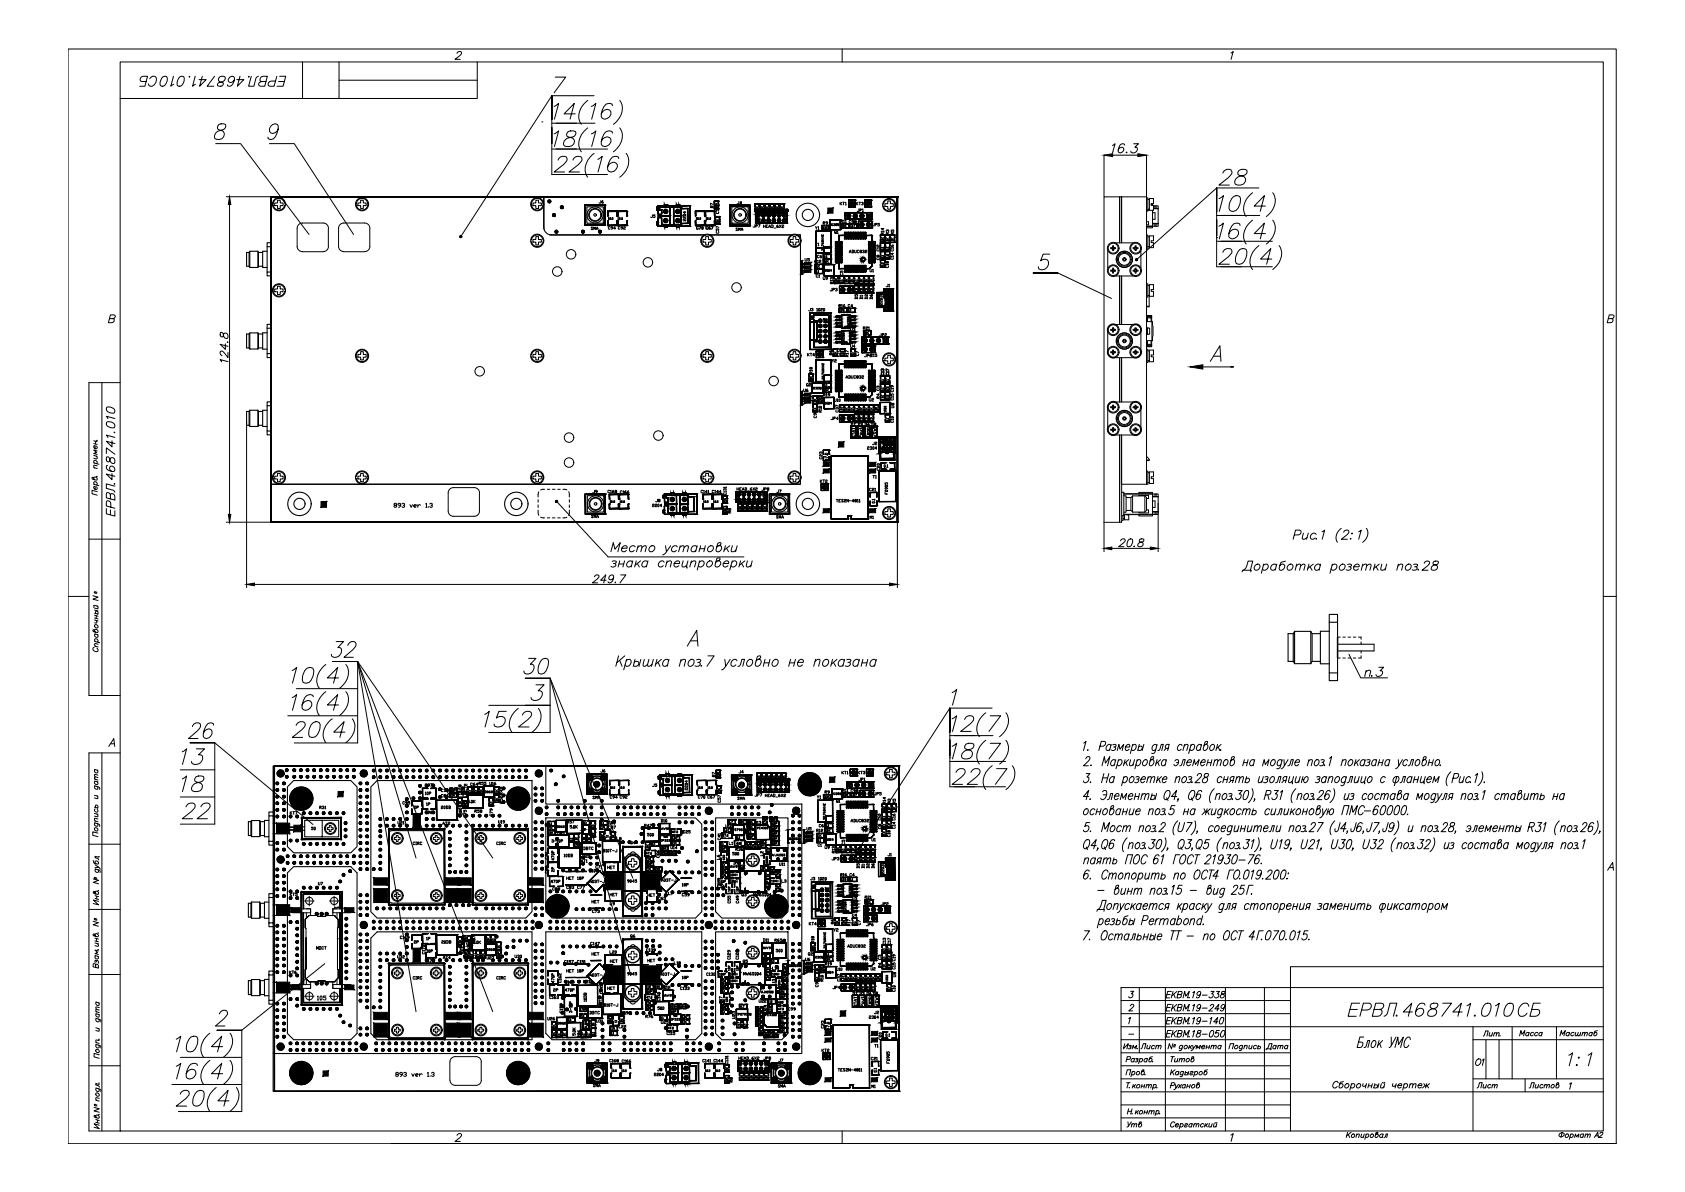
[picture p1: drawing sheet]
<svg xmlns="http://www.w3.org/2000/svg" width="594mm" height="420mm" viewBox="0 0 594 420" stroke-linecap="round" stroke-linejoin="round" font-family="sans-serif">
<defs><g id="words">
<g font-size="13.2">
<text x="428.6" y="96.3">20(4)</text>
<text x="61" y="393">20(4)</text>
</g>
<g font-size="12.8">
<text x="194" y="63.5">22(16)</text>
<text x="102" y="262.8">20(4)</text>
<text x="334.4" y="279.4">22(7)</text>
</g>
<g font-size="9.7">
<text x="183.4" y="238.8">30</text>
<text x="63.1" y="290">22</text>
</g>
<g font-size="9.3">
<text x="428.6" y="66.3">28</text>
<text x="115.7" y="232.8">32</text>
<text x="65.3" y="261.4">26</text>
<text x="63.1" y="270.6">13</text>
<text x="63.1" y="280.1">18</text>
</g>
<g font-size="8.4">
<text x="474.1" y="359.5">ЕРВЛ.468741.010СБ</text>
<text x="551.7" y="376.8">1:1</text>
</g>
<text font-size="7.9" x="436.7" y="203.2">Доработка розетки поз.28</text>
<g font-size="7.1">
<text x="48" y="31.8">ЕРВЛ.468741.010СБ</text>
<text x="477.3" y="370.4">Блок УМС</text>
</g>
<text font-size="6.6" x="479.8" y="239.5">п.3</text>
<text font-size="6.2" x="41.3" y="183.1" transform="rotate(-90 41.3 183.1)">ЕРВЛ.468741.010</text>
<g font-size="5.7">
<text x="409.9" y="353.1">ЕКВМ.19-338</text>
<text x="409.9" y="366.9">ЕКВМ.18-050</text>
<text x="548.6" y="402.9">Формат</text>
</g>
<g font-size="5.3">
<text x="445.2" y="371.1">Дата</text>
<text x="411.7" y="375.7">Титов</text>
<text x="518.9" y="376.8">О1</text>
<text x="519.6" y="384.9">Лист</text>
<text x="538" y="384.9">Листов</text>
<text x="396.2" y="398.6">Утв</text>
</g>
<g font-size="4.9">
<text x="394.8" y="370.8">Изм.</text>
<text x="401.1" y="370.8">Лист</text>
<text x="521.8" y="366.5">Лит.</text>
<text x="534.5" y="366.2">Масса</text>
<text x="548.9" y="366.2">Масштаб</text>
<text x="560.9" y="402.2">А2</text>
</g>
<text font-size="4.4" x="110.8" y="353.8">105</text>
<g font-size="4">
<text x="209.9" y="73">J6</text>
<text x="228.2" y="78">J5</text>
<text x="254.4" y="76.6" transform="rotate(-90 254.4 76.6)">C57</text>
<text x="207.1" y="82.2">SMA</text>
<text x="213.4" y="82.2">C94</text>
<text x="216.6" y="82.2">C92</text>
<text x="258.2" y="82.6">SMA</text>
<text x="264.2" y="81.5">JP7</text>
<text x="286.1" y="82.2">Y1</text>
<text x="288.9" y="80.4">R9</text>
<text x="293.2" y="83.6">Q1</text>
<text x="314.3" y="84" transform="rotate(-90 314.3 84)">R3</text>
<text x="316.1" y="84" transform="rotate(-90 316.1 84)">R5</text>
<text x="286.1" y="87.8">Y1</text>
<text x="286.8" y="92.1">C6</text>
<text x="286.5" y="99.1">C1</text>
<text x="288.9" y="99.8">U9</text>
<text x="298.1" y="98.4" transform="rotate(-90 298.1 98.4)">C5</text>
<text x="291.4" y="103.7">JP3</text>
<text x="302" y="106.5">D1</text>
<text x="303.4" y="106.5" transform="rotate(-90 303.4 106.5)">D5</text>
<text x="308.7" y="106.5" transform="rotate(-90 308.7 106.5)">D6</text>
<text x="311.1" y="102.3">J1</text>
<text x="298.8" y="117.8">U3</text>
<text x="298.8" y="123.8">U4</text>
<text x="303.4" y="127">JP6</text>
<text x="303.7" y="126.6" transform="rotate(-90 303.7 126.6)">C7</text>
<text x="282.2" y="139.3">U6</text>
<text x="291.7" y="149.2">JP4</text>
<text x="316.1" y="145" transform="rotate(-90 316.1 145)">U8</text>
<text x="298.8" y="151.3">D7</text>
<text x="303.7" y="151.3">D4</text>
<text x="305.9" y="151.3">D8</text>
<text x="309.7" y="155.6" transform="rotate(-90 309.7 155.6)">VSWR</text>
<text x="306.6" y="158">J2</text>
<text x="287.9" y="171.4">KT2</text>
<text x="207.8" y="175">J9</text>
<text x="230" y="178.2">J8</text>
<text x="272.7" y="175">J7</text>
<text x="207.4" y="183.8">SMA</text>
<text x="258.6" y="182" transform="rotate(-90 258.6 182)">R8</text>
<text x="305.5" y="184.1">M1</text>
<text x="210.6" y="273.4">J6</text>
<text x="252.9" y="275.2" transform="rotate(-90 252.9 275.2)">R7</text>
<text x="259.3" y="273.8">J4</text>
<text x="301.3" y="274.1">KT3</text>
<text x="167.6" y="278">R55</text>
<text x="178.2" y="281.2" transform="rotate(-90 178.2 281.2)">R49</text>
<text x="264.9" y="281.9">JP7</text>
<text x="298.8" y="280.5">C98</text>
<text x="306.9" y="281.5">JP5</text>
<text x="140.8" y="284.7">C95</text>
<text x="154.5" y="282.2">C86</text>
<text x="178.2" y="284.3" transform="rotate(-90 178.2 284.3)">R52</text>
<text x="207.8" y="282.9">SMA</text>
<text x="213.8" y="282.6">C94</text>
<text x="217.3" y="282.6">C92</text>
<text x="244.8" y="282.6">C70</text>
<text x="248.4" y="282.6">C67</text>
<text x="286.8" y="282.6">Y1</text>
<text x="315" y="284.3" transform="rotate(-90 315 284.3)">R3</text>
<text x="101.2" y="288.2">KT7</text>
<text x="108.7" y="293.9">50</text>
<text x="165.5" y="289.3" transform="rotate(-90 165.5 289.3)">C75</text>
<text x="174.6" y="288.9" transform="rotate(-90 174.6 288.9)">C79</text>
<text x="198.6" y="291.4">R57</text>
<text x="226.1" y="292.8">R47</text>
<text x="283.3" y="293.9">U5</text>
<text x="287.5" y="292.8">C6</text>
<text x="195.1" y="295.3">C85</text>
<text x="216.3" y="297.4">L8</text>
<text x="221.2" y="298.8">Q4</text>
<text x="239.5" y="294.9">C25</text>
<text x="255.1" y="297.4" transform="rotate(-90 255.1 297.4)">C41</text>
<text x="298.8" y="298.8" transform="rotate(-90 298.8 298.8)">C5</text>
<text x="306.2" y="297.7">U1</text>
<text x="254.7" y="304.1" transform="rotate(-90 254.7 304.1)">L6</text>
<text x="257.5" y="305.9">D9</text>
<text x="292.1" y="304.4">JP3</text>
<text x="295.3" y="302" transform="rotate(-90 295.3 302)">R13</text>
<text x="315" y="303" transform="rotate(-90 315 303)">J1</text>
<text x="213.1" y="307.6">HET</text>
<text x="284.3" y="311.5">J3</text>
<text x="298.4" y="310.1">C4</text>
<text x="101.2" y="317.1">KT5</text>
<text x="111.1" y="313.3">U7</text>
<text x="193.7" y="315">C88</text>
<text x="213.8" y="317.1">HET</text>
<text x="239.2" y="317.1">C59</text>
<text x="251.9" y="314.3">C56</text>
<text x="260.3" y="317.1">Q3</text>
<text x="274.5" y="312.2">L3</text>
<text x="207.4" y="319.6">HET</text>
<text x="213.8" y="320.3">L9</text>
<text x="231.1" y="318.6">C65</text>
<text x="258.6" y="319.6" transform="rotate(-90 258.6 319.6)">C55</text>
<text x="299.2" y="318.6">U3</text>
<text x="309.4" y="320.3">JP2</text>
<text x="284" y="327.4">KT4</text>
<text x="292.8" y="329.5">Y2</text>
<text x="294.9" y="327" transform="rotate(-90 294.9 327)">R6</text>
<text x="304.1" y="327.7">JP6</text>
<text x="144.6" y="333.7">2P</text>
<text x="152.4" y="332.7" transform="rotate(-90 152.4 332.7)">1P</text>
<text x="221.2" y="331.6">Q6</text>
<text x="139" y="339">U32</text>
<text x="164" y="337.3" transform="rotate(-90 164 337.3)">U29</text>
<text x="170.4" y="339.4">U27</text>
<text x="207.4" y="338">HET</text>
<text x="213.8" y="337.3">L20</text>
<text x="227.2" y="340.4">HET</text>
<text x="236.4" y="341.1">L18</text>
<text x="283.6" y="338">Q2</text>
<text x="198.6" y="344">HET</text>
<text x="297" y="347.1" transform="rotate(-90 297 347.1)">C37</text>
<text x="305.9" y="343.3">U2</text>
<text x="316.8" y="345.4" transform="rotate(-90 316.8 345.4)">U8</text>
<text x="97" y="349.6">OUT</text>
<text x="194" y="350.7">2P</text>
<text x="266.3" y="354.5">U22</text>
<text x="271.3" y="358.1" transform="rotate(-90 271.3 358.1)">U24</text>
<text x="276.6" y="357.4">C99</text>
<text x="310.4" y="356" transform="rotate(-90 310.4 356)">VSWR</text>
<text x="191.9" y="360.9">U26</text>
<text x="217" y="363.7">L22</text>
<text x="231.8" y="361.9">U25</text>
<text x="260" y="360.2" transform="rotate(-90 260 360.2)">U23</text>
<text x="291.4" y="363.7" transform="rotate(-90 291.4 363.7)">C23</text>
<text x="307.3" y="370.4">T1</text>
<text x="311.9" y="367.6" transform="rotate(-90 311.9 367.6)">C20</text>
<text x="208.5" y="375.7">J9</text>
<text x="268.1" y="374.6">JP8</text>
<text x="230.7" y="378.9">J8</text>
<text x="259.3" y="382.8" transform="rotate(-90 259.3 382.8)">R8</text>
<text x="273" y="384.5">SMA</text>
</g>
<g font-size="3.5">
<text x="252.2" y="74.4" transform="rotate(-90 252.2 74.4)">R7</text>
<text x="258.6" y="73">J4</text>
<text x="294.9" y="73.4">KT1</text>
<text x="300.6" y="73.4">KT3</text>
<text x="244.5" y="81.8">C70</text>
<text x="247.6" y="81.8">C67</text>
<text x="254.4" y="79.7" transform="rotate(-90 254.4 79.7)">1N</text>
<text x="288.6" y="81.8">33K</text>
<text x="298.1" y="79.7">C98</text>
<text x="306.2" y="80.8">JP5</text>
<text x="310.8" y="89.6" transform="rotate(-90 310.8 89.6)">C12</text>
<text x="315.7" y="86.1" transform="rotate(-90 315.7 86.1)">1K</text>
<text x="315.7" y="89.6" transform="rotate(-90 315.7 89.6)">C16</text>
<text x="282.6" y="93.1">U5</text>
<text x="286.8" y="95.6">1K</text>
<text x="310.8" y="92.8" transform="rotate(-90 310.8 92.8)">C8</text>
<text x="314" y="95.6" transform="rotate(-90 314 95.6)">C18</text>
<text x="299.9" y="100.5" transform="rotate(-90 299.9 100.5)">1K</text>
<text x="301.6" y="100.5" transform="rotate(-90 301.6 100.5)">1K</text>
<text x="305.5" y="97">U1</text>
<text x="306.6" y="100.5" transform="rotate(-90 306.6 100.5)">1K</text>
<text x="308.3" y="100.5" transform="rotate(-90 308.3 100.5)">1K</text>
<text x="284" y="110.8">J3</text>
<text x="294.6" y="109.4">R16</text>
<text x="297.7" y="109.4">C4</text>
<text x="311.9" y="108.7" transform="rotate(-90 311.9 108.7)">2203</text>
<text x="303.4" y="118.9">10K</text>
<text x="308.7" y="119.6">JP2</text>
<text x="283.3" y="126.6">KT4</text>
<text x="292.1" y="128.8">Y2</text>
<text x="294.2" y="126.3" transform="rotate(-90 294.2 126.3)">R6</text>
<text x="295.6" y="126.3" transform="rotate(-90 295.6 126.3)">1K</text>
<text x="298.1" y="126.6" transform="rotate(-90 298.1 126.6)">120</text>
<text x="299.9" y="127" transform="rotate(-90 299.9 127)">R17</text>
<text x="283.3" y="137.2">Q2</text>
<text x="287.2" y="133" transform="rotate(-90 287.2 133)">R18</text>
<text x="288.6" y="142.9" transform="rotate(-90 288.6 142.9)">1K</text>
<text x="289.3" y="140.8">R19</text>
<text x="290.3" y="143.2" transform="rotate(-90 290.3 143.2)">33K</text>
<text x="305.2" y="142.5">U2</text>
<text x="310.8" y="141.5" transform="rotate(-90 310.8 141.5)">R4</text>
<text x="310.8" y="139" transform="rotate(-90 310.8 139)">C3</text>
<text x="312.6" y="141.5" transform="rotate(-90 312.6 141.5)">1K</text>
<text x="315.7" y="139.3" transform="rotate(-90 315.7 139.3)">C19</text>
<text x="288.6" y="148.5" transform="rotate(-90 288.6 148.5)">C9</text>
<text x="296.3" y="146.4" transform="rotate(-90 296.3 146.4)">C37</text>
<text x="299.9" y="146.1" transform="rotate(-90 299.9 146.1)">1K</text>
<text x="301.6" y="146.1" transform="rotate(-90 301.6 146.1)">1K</text>
<text x="308.3" y="146.1" transform="rotate(-90 308.3 146.1)">1K</text>
<text x="310.1" y="146.4" transform="rotate(-90 310.1 146.4)">10K</text>
<text x="315.7" y="150.3" transform="rotate(-90 315.7 150.3)">C10</text>
<text x="290.7" y="163" transform="rotate(-90 290.7 163)">C23</text>
<text x="267.4" y="173.9">JP8</text>
<text x="306.6" y="169.7">T1</text>
<text x="217.3" y="175">C166</text>
<text x="254" y="177.8">1N</text>
<text x="272.7" y="183.8">SMA</text>
<text x="148.9" y="278.3">C97</text>
<text x="158" y="281.9">1N</text>
<text x="164.7" y="278">C64</text>
<text x="165.5" y="280.1" transform="rotate(-90 165.5 280.1)">C72</text>
<text x="170.7" y="280.5" transform="rotate(-90 170.7 280.5)">1K</text>
<text x="176.4" y="280.5" transform="rotate(-90 176.4 280.5)">1K</text>
<text x="229" y="278.3">J5</text>
<text x="251.9" y="280.1">1N</text>
<text x="268.8" y="276.2" transform="rotate(-90 268.8 276.2)">10K</text>
<text x="270.6" y="276.2" transform="rotate(-90 270.6 276.2)">10K</text>
<text x="274.1" y="276.2" transform="rotate(-90 274.1 276.2)">10K</text>
<text x="277.6" y="276.2" transform="rotate(-90 277.6 276.2)">10K</text>
<text x="289.6" y="280.8">R9</text>
<text x="301.6" y="276.2">JP1</text>
<text x="144.6" y="286.1">2P</text>
<text x="148.9" y="287.9">C96</text>
<text x="149.2" y="285">1P</text>
<text x="154.2" y="286.1">20DB</text>
<text x="163.3" y="284.7" transform="rotate(-90 163.3 284.7)">10</text>
<text x="166.2" y="287.5">R58</text>
<text x="176.4" y="283.6" transform="rotate(-90 176.4 283.6)">1K</text>
<text x="258.9" y="282.9">SMA</text>
<text x="289.3" y="282.2">33K</text>
<text x="293.5" y="284">Q1</text>
<text x="312.9" y="287.2" transform="rotate(-90 312.9 287.2)">10K</text>
<text x="314.7" y="286.8" transform="rotate(-90 314.7 286.8)">1K</text>
<text x="316.4" y="286.8" transform="rotate(-90 316.4 286.8)">1K</text>
<text x="97" y="293.5">OUT</text>
<text x="154.9" y="291.7">AT2</text>
<text x="192.6" y="293.5">1K</text>
<text x="211" y="293.2">1N</text>
<text x="213.4" y="293.2">C87</text>
<text x="254.7" y="292.8">U12</text>
<text x="262.5" y="293.2">10K</text>
<text x="262.5" y="291.4">10K</text>
<text x="311.5" y="293.2" transform="rotate(-90 311.5 293.2)">C8</text>
<text x="311.5" y="290.3" transform="rotate(-90 311.5 290.3)">C12</text>
<text x="144.3" y="298.8">CIRC</text>
<text x="173.9" y="298.8">CIRC</text>
<text x="192.6" y="294.9">2K</text>
<text x="204.6" y="297.4" transform="rotate(-90 204.6 297.4)">1K</text>
<text x="207.1" y="297.4" transform="rotate(-90 207.1 297.4)">1N</text>
<text x="208.8" y="297.4" transform="rotate(-90 208.8 297.4)">10</text>
<text x="215.2" y="296.3" transform="rotate(-90 215.2 296.3)">11</text>
<text x="217.3" y="296.7" transform="rotate(-90 217.3 296.7)">1N</text>
<text x="236.4" y="298.8">1K</text>
<text x="255.8" y="298.8">L1</text>
<text x="263.9" y="299.9">1N</text>
<text x="287.5" y="296">1K</text>
<text x="314.7" y="296" transform="rotate(-90 314.7 296)">C18</text>
<text x="194" y="304.1" transform="rotate(-90 194 304.1)">C90</text>
<text x="196.1" y="304.4" transform="rotate(-90 196.1 304.4)">470P</text>
<text x="204.3" y="303.4">U20</text>
<text x="204.6" y="300.6">DBTC</text>
<text x="227.2" y="304.4">1N</text>
<text x="233.2" y="303.4" transform="rotate(-90 233.2 303.4)">C66</text>
<text x="256.5" y="304.4" transform="rotate(-90 256.5 304.4)">600</text>
<text x="258.2" y="300.9">R36</text>
<text x="269.9" y="302.7" transform="rotate(-90 269.9 302.7)">L2</text>
<text x="289.6" y="300.2">U9</text>
<text x="296.7" y="301.6" transform="rotate(-90 296.7 301.6)">10K</text>
<text x="300.2" y="301.3" transform="rotate(-90 300.2 301.3)">1K</text>
<text x="302" y="301.3" transform="rotate(-90 302 301.3)">1K</text>
<text x="305.5" y="301.3" transform="rotate(-90 305.5 301.3)">1K</text>
<text x="307.3" y="301.3" transform="rotate(-90 307.3 301.3)">1K</text>
<text x="309" y="301.3" transform="rotate(-90 309 301.3)">1K</text>
<text x="194" y="309" transform="rotate(-90 194 309)">C89</text>
<text x="196.1" y="308.3" transform="rotate(-90 196.1 308.3)">2P</text>
<text x="198.6" y="311.1">HET</text>
<text x="202.5" y="311.1">18P</text>
<text x="227.2" y="308">15</text>
<text x="229.7" y="308">20K</text>
<text x="256.5" y="310.1" transform="rotate(-90 256.5 310.1)">1N</text>
<text x="267.4" y="307.6">1N</text>
<text x="272" y="310.4" transform="rotate(-90 272 310.4)">51</text>
<text x="273.8" y="306.2">U11</text>
<text x="303.7" y="307.3" transform="rotate(-90 303.7 307.3)">D5</text>
<text x="305.5" y="307.3" transform="rotate(-90 305.5 307.3)">D1</text>
<text x="309" y="307.3" transform="rotate(-90 309 307.3)">D6</text>
<text x="193" y="312.2">470P</text>
<text x="198.6" y="314.3">C83</text>
<text x="202.5" y="314.3">C77</text>
<text x="227.2" y="317.1">HET</text>
<text x="234.6" y="316.4">L7</text>
<text x="258.2" y="315.4" transform="rotate(-90 258.2 315.4)">12P</text>
<text x="303.7" y="317.9">R21</text>
<text x="96.7" y="322.4">OUT</text>
<text x="116.8" y="321.4">1</text>
<text x="207.8" y="322.8">C73</text>
<text x="293.5" y="326.7">1K</text>
<text x="299.2" y="324.2">U4</text>
<text x="304.1" y="327" transform="rotate(-90 304.1 327)">C7</text>
<text x="162.6" y="332">1N</text>
<text x="163.3" y="333.4" transform="rotate(-90 163.3 333.4)">10</text>
<text x="168.3" y="333.7" transform="rotate(-90 168.3 333.7)">R87</text>
<text x="177.1" y="335.5" transform="rotate(-90 177.1 335.5)">1K</text>
<text x="272" y="333">R65</text>
<text x="150.6" y="337.6" transform="rotate(-90 150.6 337.6)">C170</text>
<text x="155.2" y="339">AT4</text>
<text x="171.4" y="338.3" transform="rotate(-90 171.4 338.3)">1K</text>
<text x="180.3" y="338.7">U30</text>
<text x="213.8" y="340.4">HET</text>
<text x="258.2" y="339.4" transform="rotate(-90 258.2 339.4)">C129</text>
<text x="260.7" y="340.4">Q5</text>
<text x="268.1" y="338.7">1N</text>
<text x="282.9" y="339.7">U6</text>
<text x="287.9" y="336.2" transform="rotate(-90 287.9 336.2)">10K</text>
<text x="311.5" y="339.4" transform="rotate(-90 311.5 339.4)">C3</text>
<text x="100.9" y="344.3">KT6</text>
<text x="196.1" y="347.5" transform="rotate(-90 196.1 347.5)">470P</text>
<text x="198.6" y="347.5" transform="rotate(-90 198.6 347.5)">C162</text>
<text x="239.2" y="346.1">18P</text>
<text x="256.5" y="347.1" transform="rotate(-90 256.5 347.1)">1N</text>
<text x="258.2" y="343.3" transform="rotate(-90 258.2 343.3)">12P</text>
<text x="271.3" y="342.9">L14</text>
<text x="272" y="343.3" transform="rotate(-90 272 343.3)">51</text>
<text x="286.5" y="343.3">1K</text>
<text x="291" y="344" transform="rotate(-90 291 344)">33K</text>
<text x="293.5" y="343.3">U10</text>
<text x="300.2" y="346.4" transform="rotate(-90 300.2 346.4)">1K</text>
<text x="302" y="346.4" transform="rotate(-90 302 346.4)">1K</text>
<text x="305.5" y="346.4" transform="rotate(-90 305.5 346.4)">1K</text>
<text x="307.3" y="346.4" transform="rotate(-90 307.3 346.4)">1K</text>
<text x="309" y="346.4" transform="rotate(-90 309 346.4)">1K</text>
<text x="311.5" y="342.2" transform="rotate(-90 311.5 342.2)">R4</text>
<text x="312.9" y="342.2" transform="rotate(-90 312.9 342.2)">1K</text>
<text x="192.6" y="353.1">C163</text>
<text x="213.1" y="350">HET</text>
<text x="227.2" y="349.2">15</text>
<text x="229.7" y="349.2">20K</text>
<text x="274.1" y="351">1N</text>
<text x="274.1" y="348.5" transform="rotate(-90 274.1 348.5)">L13</text>
<text x="289.3" y="348.9" transform="rotate(-90 289.3 348.9)">C9</text>
<text x="292.5" y="349.6">JP4</text>
<text x="299.5" y="351.7">D7</text>
<text x="302" y="351.7">D3</text>
<text x="304.4" y="351.7">D4</text>
<text x="306.6" y="351.7">D8</text>
<text x="206.7" y="359.8" transform="rotate(-90 206.7 359.8)">10</text>
<text x="213.1" y="355.2" transform="rotate(-90 213.1 355.2)">AT3</text>
<text x="226.5" y="359.8">R76</text>
<text x="227.2" y="355.2">1N</text>
<text x="255.4" y="354.5" transform="rotate(-90 255.4 354.5)">L17</text>
<text x="270.2" y="354.5">10</text>
<text x="306.9" y="358.4">J2</text>
<text x="196.5" y="363.4" transform="rotate(-90 196.5 363.4)">1K</text>
<text x="210.6" y="363" transform="rotate(-90 210.6 363)">1N</text>
<text x="214.5" y="364.1">1N</text>
<text x="215.5" y="361.6">11</text>
<text x="217.7" y="361.2">1N</text>
<text x="239.9" y="361.6">1K</text>
<text x="273.8" y="363">10K</text>
<text x="273.8" y="364.8">10K</text>
<text x="196.5" y="366.2" transform="rotate(-90 196.5 366.2)">2K</text>
<text x="197.6" y="366.2">1K</text>
<text x="205.3" y="366.9" transform="rotate(-90 205.3 366.9)">R86</text>
<text x="288.6" y="371.8">KT2</text>
<text x="273.4" y="375.4">J7</text>
<text x="229.3" y="380.3">2204</text>
<text x="254.7" y="378.5">1N</text>
<text x="207.8" y="384.2">SMA</text>
<text x="306.2" y="384.5">M1</text>
</g>
<g font-size="3.1">
<text x="314" y="86.1" transform="rotate(-90 314 86.1)">1K</text>
<text x="314" y="92.4" transform="rotate(-90 314 92.4)">2.2</text>
<text x="304.8" y="100.5" transform="rotate(-90 304.8 100.5)">1K</text>
<text x="314" y="141.8" transform="rotate(-90 314 141.8)">2.2</text>
<text x="314" y="139" transform="rotate(-90 314 139)">2.2</text>
<text x="304.8" y="146.1" transform="rotate(-90 304.8 146.1)">1K</text>
<text x="32.1" y="210.3">о</text>
<text x="231.4" y="293.5">BAV99</text>
<text x="33.5" y="303.4">.</text>
<text x="272" y="300.9" transform="rotate(-90 272 300.9)">10</text>
<text x="261.1" y="315.4" transform="rotate(-90 261.1 315.4)">12P</text>
<text x="173.2" y="332.7" transform="rotate(-90 173.2 332.7)">1K</text>
<text x="261.1" y="343.3" transform="rotate(-90 261.1 343.3)">12P</text>
<text x="32.1" y="390.9">о</text>
</g>
<text font-size="2.6" x="396.9" y="365.8">-</text>
</g></defs>
<g fill="none" stroke="#000" stroke-width=".35">
<path d="M24 17.3h545.8v385.9h-545.8zM161.1 18.8l.7-.6h.6l.4 .5-.7 .9-1.7 1.3h1.9M296.9 17.3v4.5M434 18.7l.8-.5-.8 2.7M42.4 21.8h522.9v376.9h-522.9zM42.4 34.7h64.3M106.7 21.8v12.9M119.5 21.8v12.9h-12.8M119.5 28.3h48.8M168.3 21.8v12.9h-48.8M195.4 37.5l1.6-1.1-1.5 5.6M195.8 27.2h3.7l-4.1 5.5"/>
<path d="M207.2 35.4a6.6 6.6 0 0 0-2.6 7.9l.4 .5M208.5 37.5l1.6-1.1-1.5 5.6M209.5 33.7h-15v2.9v-2.9v2.9v-2.9l-32 49.7M215.9 37.3l-.1-.6a2.08 2.08 0 0 0-2.8 .8 3.8 3.8 0 0 0-.6 4.2 1.99 1.99 0 0 0 2.4-.4 1.99 1.99 0 0 0 .2-2.5 2.03 2.03 0 0 0-3 1.3M218.5 35.4a6.1 6.1 0 0 1-2.2 8.4M76.1 50.6h8.7l24.2 32M77.2 43.9l-.5 1.1a2.04 2.04 0 0 0 2 1.3 1.92 1.92 0 0 1-.4 2.6 1.92 1.92 0 0 1-2.6-.3 2.19 2.19 0 0 1 1.8-2.6 1.86 1.86 0 0 0 2.1-1.6l-.1-.5-.6-.3zM95 50.6h8.7l21 32M98.1 45.5a1.65 1.65 0 0 1-1.3 1.5 1.65 1.65 0 0 1-1.8-.7 2.06 2.06 0 0 1 2.8-2.4 4.4 4.4 0 0 1-1.3 5l-1.3 .2-.6-.2-.1-.6M191 43h.1M194.5 42.2v-5.7v25M194.5 50.6v-5.6v5.6"/>
<path d="M194.5 43.4h15.2M195.4 47.2l1.6-1.1-1.5 5.5M200.3 46.4l-.4 .5v1.1l2.1 .8a1.72 1.72 0 0 1 .3 1.8 1.72 1.72 0 0 1-1.6 1l-1.7-.2a2 2 0 0 1 1.8-2.9l1.1-.2a1.35 1.35 0 0 0 1-1.9l-.7-.3zM202.8 40.1h-3.9l3.6-3.7-1.5 5.6M207.2 45.1a6.5 6.5 0 0 0-2.6 7.9l.4 .5M208.5 47.2l1.6-1.1-1.5 5.5M215.9 46.9l-.1-.5a2.08 2.08 0 0 0-2.8 .8 3.8 3.8 0 0 0-.6 4.2 1.99 1.99 0 0 0 2.4-.4 1.99 1.99 0 0 0 .2-2.5 2.03 2.03 0 0 0-3 1.3M218.5 45.1a6.1 6.1 0 0 1-2.2 8.4M389.2 54.7v14.6M392.2 51.3l.9-.6-.9 3.2M392.3 54.7h8.9M396.5 51.1l-.1-.3a1.19 1.19 0 0 0-1.6 .5 2.29 2.29 0 0 0-.4 2.4 1.05 1.05 0 0 0 1.7-.3 1.05 1.05 0 0 0-.7-1.5l-.9 .5-.3 .4"/>
<path d="M397.2 53.6v.3l.2-.2M399.7 50.7h1.7l-1.3 1.2h.5a1.18 1.18 0 0 1-.2 1.8 1.18 1.18 0 0 1-1.7-.4M404.2 54.7v116M79.8 69.3h15.9M80.9 72.1v109.2M95.6 69.3h.1M95.7 69.3h.1M95.7 69.3h-.1M96.1 69.4h.1M96.8 71.5h1.1v-.9h.9v.9h1v1h-1v1h-.9v-1h-1.1zM126.2 71.5h1v-.9h.9v.9h1v1h-1v1h-.9v-1h-1zM128.6 78.6h-7.4l-1.3 .6-.5 1.3v6.4"/>
<path d="M128.6 78.6l1.3 .6 .5 1.3M187.9 71.5h1v-.9h1v.9h1v1h-1v1h-1v-1h-1zM193.7 70.7h.1M193.7 71.2h.1M195.3 75.6h.1M195.3 76h.1M198.1 72.8h.1M198.1 73.2h.1M198.1 72.9h.1M198.1 73.3h.1M206.2 72.2h.1M206.2 72.3h.1"/>
<path d="M206.2 72.2v.1M206.3 72.3h.1M214.2 74.5h.1M214.2 76.1h.1M214.3 74.5h.1M214.3 76.1h.1M214.3 74.4v.1M214.3 76.1l.1 .1M214.5 76.8l.1-.1v.7M214.5 77.4h.2M215 76.8h.3l-.1 .6-.2-.1zM215.5 77.3v.1"/>
<path d="M215.8 76.8h.3l-.1 .6-.2-.1zM217.5 76.1h.1M217.5 74.4v.1M217.5 74.5h.1M217.5 76.2h.1M217.7 74.5h.1M217.7 76.1h.1M217.8 74.4v.1M217.8 74.5h-.1M217.8 74.5h.1M217.8 76.1h.1M217.8 76.2h.1"/>
<path d="M217.9 76.8l.1 .6M217.9 77.4h.2M218.4 76.7l.3 .1-.1 .6-.3-.1zM218.9 77.3v.1M219.1 76.8h.4l-.1 .6zM220.9 76.1h.1M221 74.4l-.1 .1M221 74.5h.1M221 74.4v.1M221 76.1h.1M221 76.2h.1M221.1 74.5h.1"/>
<path d="M221.1 76.1v.1M231.5 73.1h.1M231.5 73v.1M231.9 72.5h.1M231.9 79.7v.1M231.9 72.4l.1 .1M232 72.4v.1M232 73.1h.1M232 73v.1M232.5 73.1h.1M232.6 73v.1M233.2 73.9h.1"/>
<path d="M233.2 79.2h.1M233.2 75.3h.1M233.2 77h.1M233.3 73.9h.1M233.3 79.2h.1M233.2 74h.1M233.3 75.3h.1M233.3 77h.1M233.7 76.2v.1M233.7 75.9h.1M233.7 76h.1M233.7 76.2h.1"/>
<path d="M234.3 72.2h.1M234.3 72.5h.1M234.3 79.8h.1M234.3 72.4v.1M234.7 74.1h.1M234.7 74.9h.1M234.7 77.4h.1M234.7 78.1h.1M235.1 72.2h.1M235.1 72.4v.1M235.1 72.5h.1M235.1 72.1h.1"/>
<path d="M235.1 79.7h.1M235.1 79.7v.1M235.2 72.2h.1M235.2 72.5h-.1M235.2 79.8h.1M235.2 72.1l-.1 .1M236.1 79.2h.1M236.1 73.1h.1M236.2 73h.1M236.2 76h.1M236.2 76.3h.1M236.2 73.1h.1"/>
<path d="M236.2 75.9l-.1 .1M237.4 76.2v.1M237.4 76h.1M237.4 79.2h.1M237.5 76.2h.1M237.5 75.9h.1M237.5 76h.1M237.5 73l-.1 .1M237.5 76.3h.1M237.5 79.2h.1M237.5 73v.1M238.5 72.2h.1"/>
<path d="M238.5 72.5h.1M238.5 79.8h.1M238.5 72.4v.1M238.5 72.1v.1M239 74.1h.1M239 74.9h.1M239 77.4h.1M239 78.1h.1M239.4 79.7v.1M239.4 72.4v.1M239.4 72.1h.1M239.4 72.5h.1"/>
<path d="M239.4 79.7h.1M239.4 72.2h.1M239.4 79.8h.1M239.4 72.1v.1M240.1 79.2h.1M240.1 73.5h.1M240.1 73.1h.1M240.1 76h.1M240.1 73v.1M240.1 78.7h.1M240.1 73l.1 .1M240.1 76.2v.1"/>
<path d="M240.1 76.3h.1M240.1 76.2h.1M240.2 79.2h-.1M241 75.6h.6l.2 .3-.8 .1zM241.5 74.6v.6l-.6-.4h.9M241.8 77.3v.6h-.3l-.5-.6v.6M241.8 76.3v.7h-.3l-.5-.7v.7M242.4 78.8h.1M242.5 73.5h-.1M242.5 78.7h.1M242.5 73.5h.1M242.5 78.8h.1"/>
<path d="M242.5 78.7v.1M243.3 72.5h.1M245.2 74.4v.1M245.2 74.5h.1M245.2 74.4h.1M245.2 76.1h.1M245.2 77.8h.1M245.2 76.1v.1M245.3 76.1h-.1M245.3 74.5h.1M245.3 76.1l-.1 .1M245.3 74.5h-.1"/>
<path d="M245.4 76.8l.2 .6M245.9 76.8h.3l-.1 .6zM246.5 77.3v.1M246.7 76.8h.3v.6l-.3-.1zM248.4 76.1v.1M248.4 77.8h.1M248.4 76.1h.1M248.4 76.1l.1 .1M248.7 77.8h.1M248.7 76.1v.1M248.7 76.2h.1M248.9 76.8l.1-.1v.7"/>
<path d="M248.9 77.4h.3M249.4 76.8h.4l-.2 .6-.2-.1zM257.3 72.2h.1M257.3 72.2l-.1 .1M257.3 72.6v.1M257.3 72.3h.1M257.3 72.6h.1M257.4 72.6h-.1M264.3 72.3h.1M264.3 72.2v.1M264.3 72.6l.1 .1M264.3 72.2l.1 .1"/>
<path d="M264.3 72.6h.1M266.2 72.9h.1M266.2 71.8h.1M266.2 74.4l.1 .1M266.2 73.4h.1M266.2 74.6h.1M266.2 74.5l.1 .1M266.2 73.5h.1M266.2 73.6h.1M266.2 72h.1M266.2 73h.1M266.2 71.9l.1 .1"/>
<path d="M266.3 71.8h.1M266.3 71.9v.1M266.3 73.4h.1M266.3 73h.1M266.4 74.9h.1M266.4 74.9v.1M266.4 74.9l-.1 .1M266.4 75h.1M266.6 73.6l.6-.1 .1 .2-.6 .2zM266.6 72.8l.4 .5M266.6 73.3h.7M267.3 74.2h-.7l.1 .1"/>
<path d="M267.3 74.1v.2M267.3 72.8l-.3 .4M267.6 72.9h.1M267.6 71.8l.1 .2M267.6 74.5h.1M267.6 73.4h.1M267.7 74.6h.1M267.7 73.6h.1M267.7 73h.1M267.7 72.9h.1M267.7 71.9h.1M267.7 74.5h.1"/>
<path d="M267.7 73.4h.1M267.7 74.4v.1M267.7 72h.1M267.7 71.9v.1M267.9 72.9h.1M267.9 73.4h.1M268 71.8h-.1M268 74.4v.1M268 74.6h.1M268 73.6h.1M268 72h.1M268 72.9v.1"/>
<path d="M268 73h.1M268 72.9h.1M268 74.5h.1M268 73.4h.1M268 71.8v.2M268.4 73.6l.6-.1 .1 .2-.6 .2zM268.4 72.8l.3 .5M268.4 73.3h.7M269.1 74.2h-.7l.1 .1M269.1 74.1v.2M269.1 72.8l-.4 .4M269.4 71.8h.1"/>
<path d="M269.4 74.6h.1M269.4 72.9h.1M269.4 74.5h.1M269.4 73.6h.1M269.4 73.4h.1M269.4 74.4v.1M269.4 73.5h.1M269.4 71.9h.1M269.4 73h.1M269.5 72.9h-.1M269.5 74.5h-.1M269.5 74.6h.1"/>
<path d="M269.5 73.6h.1M269.5 72h-.1M269.5 73h-.1M269.5 72h.1M269.5 71.9l-.1 .1M269.5 73.4h-.1M269.7 71.8h.1M269.7 71.9h.1M269.7 74.4v.1M269.7 74.6h.1M269.7 72.9h.1M269.7 74.5h.1"/>
<path d="M269.7 73.6h.1M269.7 73.4h.1M269.7 73.5h.1M269.7 71.9v.1M269.7 72h.1M269.7 73h.1M269.8 72.9h-.1M269.8 74.5h-.1M269.8 74.6h.1M269.8 73.6h.1M269.8 73h-.1M269.8 72h.1"/>
<path d="M269.8 73.4h-.1M270.1 73.6l.6-.1 .1 .2-.6 .2zM270.1 72.8l.4 .5M270.1 79.8h.3M270.1 73.3h.7M270.7 79.3h-.6v.9h.6M270.8 74.2h-.7l.1 .1M270.8 74.1v.2M270.8 72.8l-.3 .4M271 79.9h.7M271.1 72.9h.1M271.1 71.8h.1"/>
<path d="M271.1 74.5h.1M271.1 73.4h.1M271.2 72.9h.1M271.2 71.8h.1M271.2 74.5h.1M271.2 74.4v.1M271.2 73.5h.1M271.2 73h.1M271.2 71.9h.1M271.2 74.6h.1M271.2 73.6h.1M271.2 72h.1"/>
<path d="M271.4 72.9h.1M271.4 73.4h.1M271.4 71.9h.1M271.4 74.5h.1M271.5 71.8h.1M271.5 74.4v.1M271.5 74.5h.1M271.5 74.6h.1M271.5 73.6h.1M271.5 72h.1M271.5 73h.1M271.5 74.5l.1 .1"/>
<path d="M271.5 72.9h.1M271.5 71.9l.1 .1M271.9 73.6l.5-.1 .2 .2-.6 .2zM271.9 72.8l.3 .5M271.9 73.3h.7M272 79.3l.6 .2v.6l-.6 .1M272.1 79.3v.9M272.6 74.2h-.7l.1 .1M272.6 74.1v.2M272.6 72.8l-.4 .4M272.9 72.9h.1M272.9 74.5h.1"/>
<path d="M272.9 71.8h.1M272.9 74.6h.1M272.9 73.6h.1M272.9 73h.1M272.9 72h.1M272.9 71.9l.1 .1M273 71.8h.1M273 71.9h.1M273 73.4v.1M273 74.4v.1M273 74.6h-.1M273 74.5h.1"/>
<path d="M273 72h.1M273 71.9v.1M273 71.8v.2M273 72.9h.1M273 73h.1M273.2 71.8h.1M273.2 71.9h.1M273.2 74.4v.2M273.2 73.4h.1M273.2 74.6h.1M273.2 73.6h.1M273.2 71.8v.2"/>
<path d="M273.2 72.9v.1M273.2 72h.1M273.2 73h.1M273.3 74.6h.1M273.3 73.6h.1M273.3 72h.1M273.3 73h.1M273.6 73.6l.6-.1 .1 .2-.5 .2zM273.6 72.8l.4 .5M273.6 73.3h.7M274.3 79.3l-.5 .3v.5h.7l-.2-.3h-.5M274.3 74.2h-.7l.2 .1"/>
<path d="M274.3 74.1v.2M274.3 72.8l-.3 .4M274.6 72.9h.1M274.6 74.5h.1M274.6 73.4h.1M274.6 74.6h.1M274.6 71.8h.1M274.6 73.6h.1M274.7 71.8h.1M274.7 74.4v.1M274.7 73.5h.1M274.7 71.9h.1"/>
<path d="M274.7 73.4h.1M274.7 72.9h.1M274.7 74.5h.1M274.7 74.6h.1M274.7 73h-.1M274.7 73.6h.1M274.7 72h.1M274.7 73h.1M274.7 74.5h-.1M274.8 79.3l.6 .9M274.9 72.9h.1M274.9 71.9h.1"/>
<path d="M274.9 74.4v.1M274.9 74.5h.1M274.9 73.4h.1M274.9 74.6h.1M274.9 72h.1M274.9 71.8h.1M274.9 73.6h.1M275 71.8h.1M275 73.5h.1M275 74.6h.1M275 71.9l-.1 .1M275 72h.1"/>
<path d="M275 71.9h.1M275 73.4h.1M275 72.9h.1M275 72h-.1M275 73h-.1M275 73.6h.1M275 73h.1M275 74.5h-.1M275.4 73.6l.6-.1 .1 .2-.6 .2zM275.4 72.8l.3 .5M275.4 73.3h.7M275.4 79.3l-.6 .9"/>
<path d="M275.7 79.5h.6l-.6 .4v.3h.6M276.1 74.2h-.7l.1 .1M276.1 74.1v.2M276.1 72.8l-.4 .4M276.4 72.9h.1M276.4 71.8h.1M276.4 74.4l.1 .1M276.4 73.4h.1M276.4 74.6h.1M276.4 73.6h.1M276.4 73h.1M276.4 72h.1"/>
<path d="M276.4 71.9h.1M276.5 71.8h.1M276.5 74.5h.1M276.5 74.6h-.1M276.5 71.9v.1M276.5 73.4l-.1 .1M277.4 78.6h.1M277.4 74.9h.1M277.4 78.7h.1M277.4 78.6v.1M277.4 74.9v.1M277.4 74h.1"/>
<path d="M277.4 74.4h.1M277.5 74h.1M277.5 74.5h.1M277.5 75h-.1M277.5 78.7h-.1M277.5 78.7h.1M277.5 78.6l-.1 .1M277.5 74.9l-.1 .1M294.2 79.2v-.4l.4 .2-.5 .3 .1 .2 .4-.1-.1-.2M295.3 78.8h-.5l.5 .6h-.5M295.5 79h.4l-.1 .5-.3-.1zM296.2 77.4h.1"/>
<path d="M296.3 77.4h.1M296.3 77.4v.1M296.5 78h.5l.1-.3-.6-.1v.9M296.6 78.9h.1M296.6 78.9v.1M296.6 78.9h-.1M296.7 78l.4 .5M298.1 74.9h.1M307.2 70.6h.1M307.2 72.9h.1M307.2 70.5v.1M307.3 72.9h.1"/>
<path d="M307.4 75h.1M312 71.8h1v-1h.9v1h1v1h-1v.9h-.9v-.9h-1zM316.4 69.3h.1M316.4 69.4h.1M316.4 69.3l.1 .1M395.4 69.4h-.7v16.2v-16.2h-5.5v114.7M395.4 69.4h8.8M395.4 74.5h.1M395.4 70.9h.1M395.4 73.2h.1M395.4 69.4v16.2M395.4 76.8h.1"/>
<path d="M395.5 69.4v16.2M404.2 78.1h.7v1.1h-.7M404.2 69.8h.5v4.6h-.5M404.2 79.7h2.1M404.7 70.3h.5M404.9 73.8v.4h-.2M405.2 70h1.5v1.8h-.8v.6h.8v1.7h-1.5zM405.2 73.7l-.5 .1h.5M405.9 72h.4v.4M406.3 74.1v5.7h-2.1M406.3 79.8v.5h-2.1M406.3 78.9v.9"/>
<path d="M406.3 78.7h2M406.3 75h.9v2.3h-.9M406.4 78.9h.8v.9h-.8M406.7 72.6h.5v.8h-.5M406.7 73.6h1.6M407.2 78.9h.4v.9h-.4M407.2 72.6h.4v.8h-.4M407.6 78.9h.7v.9h-.7M407.6 72.6h.7v.8h-.7M408.3 73.4v5.5M428.9 74.7v-5.7v25M428.9 75.9h15.2"/>
<path d="M429.8 70l1.6-1-1.5 5.5M429.8 79.7l1.6-1-1.5 5.5M435 69.3l.8-.3 1.3 .3a4.2 4.2 0 0 1-2.2 5.2l-1.3-.3a4.4 4.4 0 0 1 1.4-4.9zM437.2 79.5l-.1-.6a2.07 2.07 0 0 0-2.9 .8l-.6 1.3-.4 2.4a1.92 1.92 0 0 0 2.7 .3 1.92 1.92 0 0 0 .3-2.7 2.03 2.03 0 0 0-2.9 1.3M441.6 67.9a6.5 6.5 0 0 0-2.6 7.9l.4 .5M441.6 77.6a6.6 6.6 0 0 0-2.6 7.9l.4 .5M443.9 66.3h-15v2.8v-2.8v2.8v-2.8l-28.2 25.2M446.1 72.6h-3.9l3.6-3.6-1.5 5.5M448.7 67.9a6 6 0 0 1-2.2 8.4M448.7 77.6a6.1 6.1 0 0 1-2.2 8.4M104.8 86.8l.5 1.3 1.3 .6M106.6 88.7h7.3"/>
<path d="M115.8 80.5v6.4M115.8 80.5l-.2-1-1.1-.8-7.9-.1-.9 .3-.7 .6-.2 1v6.4M115.8 86.8l-.5 1.3-1.3 .6M119.4 86.8l.5 1.3 1.3 .6M121.2 88.7h7.4M130.4 80.5v6.4M130.4 86.8l-.5 1.3-1.3 .6M187.9 84.4h1v-1h1v1h1v.9h-1v1.1h-1v-1.1h-1zM196.2 81.4h.1M196.2 81.9h.1M205.5 81.4h.1M205.5 81.9h.1"/>
<path d="M234.3 80.1h.1M235.1 80.1h.1M235.2 80.1h.1M238.5 80.1h.1M239.4 80.1h.1M248.8 83.4h1v1h1v.9h-1v1.1h-1v-1.1h-1v-.9h1zM271 80.2l.4-.9 .3 .9M272.9 80.4h.6M278.6 84.4h1v-1h1v1h1v.9h-1v1.1h-1v-1.1h-1zM282.7 96.5v.1M282.8 96.6h.1M282.9 96.5v.1"/>
<path d="M282.9 95.3l-.1 .1M282.9 95.4h.1M282.9 96.6h.1M282.9 95.4h-.1M283.4 95.4h.1M283.4 95.3l.1 .1M291.7 92.2l.4 .3M291.9 95l-.5 .1 .1 .6h.4l-.2-.4M292.1 91.8l-.5 .4M292.2 95l.3 .1-.2 .6-.2-.2zM292.9 92.9h.1M292.9 91.2h.1"/>
<path d="M292.9 89.7h.1M292.9 87.3h.1M292.9 91.4h.1M292.9 91.5h.1M292.9 87h.1M292.9 86.9h.1M292.9 89.2h.1M292.9 89.1h.1M292.9 87.2v.1M292.9 91.1h.1M293 91.1l-.1 .1M293 89.1l-.1 .1"/>
<path d="M293.1 95.4h-.4l.4-.4v.7M295.7 92.9h.1M299.5 89.1l.2-.9 .3 .9M299.5 88.8h.5M300.4 88.2l.6 .1v.7l-.6 .1M300.5 88.2v.9M301.3 88.2l.1 .9 .5-.1v-.8M302.9 88.3h-.7v.7h.7M303.3 88.6l-.1-.3 .4-.1 .2 .3-.6 .3 .1 .3 .5-.1-.2-.4M303.7 91.5h.1M304.1 88.3h.6l-.3 .3M304.3 92.1h.1"/>
<path d="M304.3 92.2h.1M304.3 91h.1M304.6 88.6v.5l-.5-.1M304.8 91.5h.1M304.9 91.5h.1M304.9 91.5l-.1 .1M304.9 91.5v.1M305 88.3h.7l-.7 .5v.3h.7M305.6 83h.1M305.6 82.9v.1M307.3 83h.1M307.4 82.9h.1"/>
<path d="M307.4 83h.1M307.4 82.9v.1M370.1 89.6h-2.3l-.9 2.3a1.55 1.55 0 0 1 2-.4 1.55 1.55 0 0 1 .7 2 2.08 2.08 0 0 1-3.4 1.1l-.1-.6M373 96.2h-8.7h8.7l18.9 9M390.6 88.3v6.3M391.7 95.2l.4 .1v.2l-.4 .1zM391.7 87.6v-.3h.4v.4h-.5M392.1 95.6l.2 .2M392.1 87.6l.2 .3M392.3 95.8v.4h.3M392.3 87.9v.4h.3M392.3 86.7v.4"/>
<path d="M392.3 87.9h.3v.4M392.3 95.8h.3M392.3 86.7h.3M392.3 95l-.2 .2M392.3 87.1l-.2 .2M392.3 95.7a.32 .32 0 0 1-.1-.5 .32 .32 0 0 1 .5 0 .32 .32 0 0 1-.1 .5M392.3 95.7h.3M392.6 86.7v.4h-.3M392.6 94.6v.4h-.3M392.6 95.8v.4M392.6 95l.3 .2M392.6 87.1l.3 .2"/>
<path d="M392.6 94.5h-.3v.5M392.8 95.3l.5 .1-.5 .1M392.8 87.3h.5v.3M392.8 87.3v.4h.5M392.8 95.3v.2M392.9 95.6l-.3 .2M392.9 87.6l-.3 .3M393.3 97.3h6.2M393.3 85.6h6.2M394.7 97.3v17.1M395.4 97.3v17.1M395.4 98.5h.1"/>
<path d="M395.5 97.3v17.1M400 87.3h-.5v.3M400 95.3l-.5 .1 .5 .1M400 87.3v.4h-.5M400 95.3v.2M400 87.6l.2 .3M400 95.6l.2 .2M400.2 94.6v.4h.3M400.2 86.7v.4h.3M400.2 86.7h.3M400.2 94.5h.3v.5M400.2 87.1l-.2 .2"/>
<path d="M400.2 95l-.2 .2M400.5 87.9v.4h-.3M400.5 95.8v.4h-.3M400.5 95.8h-.3v.4M400.5 86.7v.4M400.5 87.9h-.3v.4M400.5 87.1l.3 .2M400.5 95l.3 .2M400.7 95.3a.32 .32 0 0 0-.5-.2 .32 .32 0 0 0-.1 .4 .32 .32 0 0 0 .4 .2M400.7 95.5l-.2 .2M400.7 95.3v.2M400.7 87.3h.5v.3"/>
<path d="M400.7 95.3l.5 .1-.5 .1M400.7 87.3v.4h.5M400.8 87.6l-.3 .3M400.8 95.6l-.3 .2M402.2 88.3v6.3M404.2 82.9h.5v4.6h-.5M404.7 83.4h.5M405.2 83.1h1.5v1.8h-.8v.6h.8v1.8h-1.5zM405.2 86.9l-.5 .1h.5M428.9 83.1v-5.6v5.6M446.1 82.3h-3.9l3.6-3.6-1.5 5.5M38.6 112.3l1.6-.1 .4-.4v-.5l-.5-.3h-1.2l-.7 2.7 1.8-.2 .2-.9-.4-.3"/>
<path d="M77.8 117.2a1.11 1.11 0 0 0 .5 1.6l.4-.3a.92 .92 0 0 1 .7-1.1 1.05 1.05 0 0 1 1 .8 1.05 1.05 0 0 1-.5 1.1 1.84 1.84 0 0 1-1.3-1.9zM96.8 101.9h1.1v-1h.9v1h1v.9h-1v1h-.9v-1h-1.1zM285.5 112.6h.1M285.5 120h.1M285.5 113.5h.1M285.5 119.9v.1M286.3 112.2h.1M286.9 113h.1M286.9 113.5h.1M286.9 119.9v.1M286.9 113.1h.1M286.9 112.6h.1"/>
<path d="M286.9 119.9l.1 .1M288 113h.1M288.1 113.1h.1M288.1 113h.1M288.1 120h.1M288.1 113.5h.1M288.1 119.9h.1M288.1 119.9v.1M288.6 108.8h.4l-.1 .8-.3-.1zM289.3 108.8h.7l-.7 .5v.3h.7M290.3 108.8h.5l-.2 .8-.3-.1zM292.1 111h.1"/>
<path d="M292.2 111h.1M292.8 110.3h.1M292.8 110.2l.1 .1M292.9 110.3h.1M292.9 110.2h.1M296.7 116.5h.1M296.7 115.7h.1M296.7 111h.1M296.7 116.5v.1M297 118.2l.6-.2 .1 .3-.5 .1zM297 119.3l.7 .5M297.4 118.8l-.4-.1 .2 .4"/>
<path d="M297.4 118.7l.2-.1v.5M297.4 117.4h.3l-.1 .4-.3-.5-.3 .1 .2 .4 .2-.1M297.5 116.6v.5l-.5-.3h.7M297.7 119.3l-.7 .5M298.8 112.4h.5l.1 .2-.6 .1zM299.1 113.2l-.3-.2v.5M299.1 113.1h.3l-.1 .4M299.1 111.8h.3l-.1 .4-.2-.4h-.4l.1 .4 .3-.1M299.2 111v.5l-.5-.4h.7M299.6 111h.1M299.7 111h.1M303.4 102.2l.1-.5h.5l.1 .5"/>
<path d="M313.2 107.7h.1M313.2 108.5h.1M313.2 105.4h.1M313.2 106.1h.1M313.2 103.8h.1M314.2 106.8h.1M314.2 104.4v.1M314.2 109.1h.1M314.2 104.7h.1M314.2 104.4h.1M314.2 107v.1M314.2 106.7l.1 .1"/>
<path d="M314.2 104.7l.1 .1M314.2 107h.1M314.3 104.7h.1M314.3 109.1h.1M314.3 107.1h.1M314.3 104.4v.1M314.3 107v.1M314.8 109.7h.1M314.9 109.7h.1M314.9 109.6l-.1 .1M391.4 114.9l.6-.5h8.9l1.1 1 .2 .3v9l-1.3 1.4-9-.1-1.1-1-.2-.3v-9zM391.7 116.4v-.3h.4v.3h-.5"/>
<path d="M392.1 116.4l.2 .2M392.3 115.4v.5M392.3 116.6v.5M392.3 116.6h.3v.5M392.3 115.9h.3M392.3 115.9l-.2 .2M392.3 115.9a.32 .32 0 0 0-.1 .5 .32 .32 0 0 0 .5 0 .32 .32 0 0 0-.1-.5M392.6 115.4v.5M392.6 115.9l.3 .2M392.8 116.1h.5v.3M392.8 116.1v.3h.5M392.9 116.4l-.3 .2"/>
<path d="M395.4 101.3h.1M395.4 103.5h.1M395.4 100.7h.1M395.4 107.8h.1M395.4 105.6h.1M400 116.1h-.5v.3M400 116.1v.3h-.5M400 116.4l.2 .2M400.2 115.4v.5h.3M400.2 115.9l-.2 .2M400.5 115.4v.5M400.5 116.6v.5"/>
<path d="M400.5 116.6h-.3v.5M400.5 115.9a.32 .32 0 0 0-.4 .3 .32 .32 0 0 0 .3 .3 .32 .32 0 0 0 .3-.4M400.5 115.9l.2 .2M400.5 115.9l.3 .2M400.7 116.1h.5v.3M400.7 116.1v.3h.5M400.8 116.4l-.3 .2M404.2 111.2h.4v.3M404.2 115.6h.9l.2 .3v1.8l-1.1 .1M404.2 100.1h.5v4.6h-.5M404.2 111.5h.4M404.2 108h1"/>
<path d="M404.5 115.6v2.2M404.6 111.5v1.9h1.5v6.7h-1.5v1.9M404.6 111.2h1.4v.4h-1.4M404.6 111.8h1.2l.2-.2v.5l-.2-.3M404.6 112.1h1.2v1.3M404.6 115.6v2.2M404.7 100.6h.5M405.2 104.1v4.1h-1M405.2 100.3h1.5v1.8h-.8v.6h.8v1.7h-1.5zM405.2 104.1h-.5h.5M406 112.1v1.3M406.1 113.4h.2l.2 1.7v3.2l-.2 1.8h-.2"/>
<path d="M567 112.3l1.6-.1 .4-.9-.4-.3h-1.2l-.7 2.7 1.6-.1 .4-.8-.5-.5M35.9 134.9v110.3M42.4 134.9h-11v110.3h11M79.4 121.2v1.9l-1.8-1.7 2.8 .7M80.2 120.5l.2 .2-.3-.1M80.4 127.5l-2.8-.8 .5 .9M80.4 124.2v1.8l-1.3-1.6-1-.7a.85 .85 0 0 0-.5 .9 .85 .85 0 0 0 .7 .7M126.2 124.9h1v-.9h.9v.9h1v1h-1v1h-.9v-1h-1zM187.9 124.9h1v-.9h1v.9h1v1h-1v1h-1v-1h-1zM247.8 124.9h1v-.9h1v.9h1v1h-1v1h-1v-1h-1zM278.6 124.9h1v-.9h1v.9h1v1h-1v1h-1v-1h-1zM285.5 120.9h.1"/>
<path d="M286.9 122.5h.1M286.9 120.4h.1M286.9 122.4v.1M287.9 136.8v-.3l.4 .1-.4 .3v.3l.4-.1-.1-.3M288 120.4h.1M288.1 120.4h.1M289 136.5h-.5l.5 .3-.1 .4-.4-.1M289.2 136.6h.4l-.1 .6zM289.8 131l.2 .4h.4v-.5l-.3 .5M289.8 129.5l.3 .5M289.8 130h.7M289.8 129.2h.7"/>
<path d="M289.8 128.8h.7M290 135l.1 .1M290 135h.1M290.1 133.5l-.2-.3v.5M290.1 133.4l.3-.2v.5M290.1 130.3h.4l-.2 .3-.4-.4-.1 .4h.3M290.1 126h.1M290.1 126.1h.1M290.1 128.8v.4M290.2 123.7h-.1M290.3 136.5h.1M290.3 135h.1"/>
<path d="M290.4 135l-.1 .1M290.4 136.5h.1M290.4 132.3h.2M290.5 132.5v.5l-.5-.5-.2 .1 .1 .4M290.5 132l-.7-.4v.5M290.5 128.1v.5l-.7-.5v.5M290.5 129.5l-.4 .3M290.6 135.6h.3l-.1 .5-.2-.1zM290.6 134.5h.1M290.6 132.3h.1M290.6 132.2h.1M291.2 136v.1"/>
<path d="M291.3 135v.1M291.3 136.5h.1M291.4 135.6l.1-.2v.7M291.4 136.1h.2M291.9 136.5h.1M291.9 135v.1M291.9 135h.1M291.9 135.1h.1M291.9 136.5v.1M292.9 134.5h.1M292.9 135h.1M292.9 136.5v.1"/>
<path d="M292.9 132.3h.1M292.9 132.2h.1M292.9 136.5h.1M292.9 135l.1 .1M293 134.5h-.1M293 136.5l-.1 .1M293 136.5h-.1M295.6 130.1h.1M295.7 130.2h.1M295.7 140h.1M295.7 138.3h.1M296.7 121.2h.1"/>
<path d="M297.5 128.3h.1M297.5 140h.1M297.5 128.4h.1M297.7 120.7h-.7l.5 .2-.5 .3h.7M297.7 120l-.7 .2 .7 .3M298.3 133.4l.3-1 .3 1M298.3 133h.6M299.2 132.4l.6 .1v.7l-.6 .2M299.4 132.4v1M300.1 132.4l.2 1 .5-.2v-.8M301.7 132.5h-.6v.7h.6M302.2 132.9v-.5l.4 .3-.6 .5 .5 .2v-.5"/>
<path d="M302.9 132.5h.7l-.3 .4M303.4 132.9v.5l-.5-.2M303.7 136.9h.1M303.8 121.2h.1M303.9 132.5h.6l-.6 .5v.4h.6M303.9 121.2h.1M304.3 137.5h.1M304.3 136.3h-.1M304.3 136.4h.1M304.3 136.3v.1M304.3 136.3l-.1 .1M304.8 136.9h.1"/>
<path d="M304.9 136.9h.1M304.9 136.9h-.1M305 120.4h.1M305.6 128.4h.1M307.3 130.1h.1M307.3 130.2h.1M307.4 120.4h.1M307.4 128.4h.1M307.4 130.2h.1M308.5 121.9h.1M308.6 122h.1M308.6 121.9h.1"/>
<path d="M308.6 121.9v.1M310.4 133.5h.1M310.4 132.4h.1M310.4 132.5h.1M310.4 132.4v.1M310.5 132.4h.1M310.8 130.6l-.1-.4 .3-.2 .1 .3-.1-.3-.3 .2 .1 .5M311.4 131.6v.6l-.7-.2 .1-.4-.1 .5 .8 .1v-.6M311.4 130.6l.2-.4-.3-.2-.2 .2h.5l-.1 .5M311.5 133.8v.2M311.6 131.1h-.9l.1 .2M311.6 130.9v.4"/>
<path d="M311.6 131v.3M311.9 133.5h.1M311.9 132.4h.1M311.9 132.4v.1M312 126.2h1v-1h.9v1h1v1h-1v1h-.9v-1h-1zM312.2 132.4v.1M312.2 132.4h.1M312.2 133.5h.1M312.6 131.6v.6h.6v-.6M313.2 121.2h.1M313.3 121.2h.1M313.3 133.8v.2"/>
<path d="M313.3 131.1h-.9l.2 .2M313.3 130.5l-.9-.5v.6M313.3 130.9l.1 .4M313.4 131.1h-1l.2 .2M313.4 130.5l-1-.5v.7M313.6 132.4h.1M313.6 133.5h.1M313.7 132.4l-.1 .1M313.7 132.4h.1M313.7 133.5h.1M313.7 132.4h-.1M391.7 124.3v-.3h.4v.3h-.5"/>
<path d="M392.1 124.3l.2 .2M392.3 123.4v.4M392.3 124.5v.5M392.3 124.5h.3v.5M392.3 123.8l-.2 .2M392.6 123.4v.4h-.3M392.6 123.8l.3 .2M392.8 124h.5v.3M392.8 124v.3h.5M392.9 124.3l-.3 .2M394.7 126.1v15.6M395.4 126.1v15.6"/>
<path d="M395.5 126.1v15.6M400 124h-.5v.3M400 124v.3h-.5M400 124.3l.2 .2M400.2 123.4v.4h.3M400.2 123.8l-.2 .2M400.5 123.4v.4M400.5 124.5v.5M400.5 124.5h-.3v.5M400.5 123.8l.3 .2M400.7 124h.5v.3M400.7 124v.3h.5"/>
<path d="M400.8 124.3l-.3 .2M404.2 123.1h.5v4.7h-.5M404.2 122h.4M404.6 122v.2h-.4M404.6 121.9h1.4v.3h-1.4M404.6 121.6h1.2l.2 .3v-.5l-.2 .2M404.7 123.7h.5M405.2 123.4h1.5v1.7h-.8v.7h.8v1.7h-1.5zM405.2 127.2h-.5h.5M405.8 120.1v1.3h-1.2M406 120.1v1.3M424.1 129.3h10.8h-1"/>
<path d="M426.7 127.4l3.4-5.5 .4 5.5M427.9 125.6h2.4M33 155.4l1.3 .3M33 156.3l1.3 .4M33.7 155.5v1M34 157.2a.54 .54 0 0 1 .2 .9 .54 .54 0 0 1-.9-.1l-.3-.7 .4-.2 .2 1.1M34.2 155.2h-.1M34.3 159l-1.3-.4 1 .9-1 .4 1.3 .3M86.9 148.7v58.4M282.7 142.6v.1M282.8 142.7h.1M282.9 142.6v.1"/>
<path d="M282.9 141.4l-.1 .1M282.9 141.5h.1M282.9 142.7h.1M282.9 141.5h-.1M283.4 141.5h.1M283.4 141.4l.1 .1M291.9 141.8l-.5 .1 .1 .6h.4l-.2-.3M292.2 141.8l.3 .1-.2 .6-.2-.1zM292.3 158.7h.1M292.3 158.8h.1M292.3 158.7l.1 .1M299.9 154.4v.1"/>
<path d="M299.9 154.4h.1M300 154.5h.1M300.5 152.6v.6M300.5 152.9h.9M300.6 153.5v.7l.7-.7 .1 .2-.1 .5M301.8 154.5h.1M301.8 154.4h.1M301.9 154.4l-.1 .1M302.4 154.5h.1M302.4 154.4v.1M303.3 152.8l.4-.2 .2 .5-.5 .1zM303.4 154.2v-.5l-.3-.2-.1 .7h.9"/>
<path d="M304.3 154.5h.1M304.3 154.4h.1M304.4 154.5h-.1M304.4 154.4l-.1 .1M304.9 154.5h.1M304.9 154.4v.1M309.8 159.8v.1M310.1 159.9h.1M310.1 159.8l.1 .1M310.2 159.9h.1M311.6 155.4h.1M311.6 156.2h.1"/>
<path d="M311.6 157.8h.1M311.6 158.5h.1M312 159.3h.1M312.7 158.5h.1M312.7 154.6h.1M312.8 159.1h.1M312.8 159.6h.1M312.8 154.6h.1M313.5 159.3h.1M313.9 155.4h.1M313.9 156.2h.1M313.9 157.8h.1"/>
<path d="M313.9 158.5h.1M314.7 142.3h.5l-.1 .5-.5-.6-.3 .1 .1 .5 .3-.2M315.1 154.6h.1M315.1 157h.1M315.1 159.3h.1M315.1 156.9h.1M315.2 156.9v.1M315.2 159.3h.1M315.2 154.6h.1M315.4 159.9h.1M315.7 159.9h.1M315.7 154h.1"/>
<path d="M315.7 154v.1M315.7 159.8v.1M391.7 143.7v-.3h.4v.3h-.5M391.7 151.3v.3h.4v-.3h-.5M391.9 141.7l-1.3 1.3v9l1.3 1.3h9l1.3-1.3v-9l-1.3-1.3M392 141.7h8.9M392.1 143.7l.2 .2M392.1 151.6l.2 .2M392.3 142.7l-.2 .7M392.3 143.9v.5M392.3 150.7v.4M392.3 152.3v-.5h.3v.5"/>
<path d="M392.3 143.9h.3v.5M392.3 143.2h.3M392.3 151.1l-.2 .2M392.3 143.2a.32 .32 0 0 0-.1 .5 .32 .32 0 0 0 .5 0 .32 .32 0 0 0-.1-.5M392.6 142.7v.5M392.6 150.7v.4h-.3M392.6 143.2l.3 .2M392.6 151.1l.3 .2M392.8 143.4h.5v.3M392.8 143.4v.3h.5M392.9 143.7l-.3 .2M392.9 151.6l-.3 .2"/>
<path d="M393.3 151.3h-.5v.3M393.3 151.3v.3h-.5M395.4 153.3l.1 17.5M395.5 153.3v17.4h8.7M399.5 151.3h.5v.3M399.5 151.3v.3h.5M400 143.4h-.5v.3M400 143.4v.3h-.5M400 143.7l.2 .2M400 151.6l.2 .2M400.2 152.3v-.5h.3v.5M400.2 142.7v.5"/>
<path d="M400.2 150.7v.4h.3M400.2 143.2h.3M400.2 143.2l-.2 .2M400.2 151.1l-.2 .2M400.5 142.7l.3 .7M400.5 143.9v.5M400.5 150.7v.4M400.5 143.9h-.3v.5M400.5 143.2a.32 .32 0 0 0-.4 .3 .32 .32 0 0 0 .3 .3 .32 .32 0 0 0 .3-.4M400.5 143.2l.2 .2M400.5 151.1l.3 .2M400.7 151.3a.32 .32 0 0 0-.5-.1 .32 .32 0 0 0 0 .5 .32 .32 0 0 0 .5-.1"/>
<path d="M400.7 151.3v.3M400.7 143.4h.5v.3M400.7 143.4v.3h.5M400.7 151.3h.5M400.8 143.7l-.3 .2M400.8 151.6l-.3 .2M401.2 151.3v.3h-.5M33 168.7a.58 .58 0 0 1 .9-.4 .58 .58 0 0 1 0 .9l-1.3-.3-.1-.6 .4 .1 .4 .7M33 170.7l1.9 .5M33 164.8l1.3 .3M33 163.2l1.9 .5M33 160.5l1.3 .4"/>
<path d="M33.3 170.8a.55 .55 0 0 1-.2-.9 .55 .55 0 0 1 .9 .1l.3 .4-.3 .5M33.3 163.2a.55 .55 0 0 1-.2-.8 .55 .55 0 0 1 .9 .1l.3 .4-.3 .5M33.9 160.8l.4 .5-.1 .4-1.2-.2M34 171.6a.54 .54 0 0 1 .2 .8 .54 .54 0 0 1-.9-.1l-.3-.6 .4-.3 .2 1.1M34.2 167.9h-.1M34.3 173.3l-1.8-.5v1.2l1.8 .5M34.3 164.2l-1.2-.2-.1 .4 .4 .5M96.8 167.9h1.1v-1h.9v1h1v.9h-1v1h-.9v-1h-1.1zM126.2 167.9h1v-1h.9v1h1v.9h-1v1h-.9v-1h-1zM139.1 178.1l-.2-.2 .2-.5 .8 .2-.3 .5-.7 .3 .2 .4 .8-.2-.3-.5M141.3 178.1h-.8l-.2-.5 .2-.2 .8 .2v.8l-.8 .4M141.7 177.6l.2-.2 .7 .2v.3l-.4 .2"/>
<path d="M142.4 178.1l.2 .3-.2 .4-.7-.2M144.5 177.9l.5 .9 .4-.9M145.9 178.4h.7l.2-.3-.2-.2-.7 .2 .3 .7h.4M147.3 177.9v.9M148.2 178.1l-.4-.2-.5 .5M150.1 177.6l.3-.2v1.4M150.1 178.8h.5M151 178.6v.2M151.5 177.6l.7-.2 .2 .5-.4 .2M152.2 178.1l.2 .3-.2 .4-.7-.2M159.8 171.9h7.9l1.1 .9 .3 .9-.1 6.9-.5 .9-1.3 .5h-7.4M159.9 171.9l-1.3 .5-.6 1.3 .1 6.9 .8 1.1 1 .3"/>
<path d="M187.9 167.9h1v-1h1v1h1v.9h-1v1h-1v-1h-1zM189.7 179.8l.3 1.9M189.7 176.1v.9M189.7 178v.9M190 173.4l-.3 1.8M192 172.5l-1.4 .2M192.9 172.5h1M194.8 172.5h.9M196.2 176.7l18.2 19.6h47.9M196.6 172.5h.9M198.4 172.5l1.4 .2M200.5 173.4l.2 1.8"/>
<path d="M200.7 179.8l-.2 1.9M200.7 176.1v.9M200.7 178v.9M206.4 174.1v.1M206.4 174.1h.1M206.4 174.2h.1M213.4 174.2h.1M213.4 174.1v.1M213.4 174.1h.1M213.4 174.1l.1 .1M213.4 174.1h-.1M213.5 174.2h.1"/>
<path d="M214.9 179.2h.1M214.8 174.2h.1M214.8 175.9h.1M214.8 179.2h.1M214.8 174.3h.1M214.8 177.6h.1M214.9 174.2h-.1M214.9 174.2h.1M214.9 177.6h.1M214.9 179.3h.1M214.9 174.3h.1M214.9 174.3v.1"/>
<path d="M214.9 175.9v.1M214.9 177.7h.1M214.9 175.9h.1M215 173h-.7v.6h.7M215.1 176.6l.1-.2v.7M215.1 177.1h.2M215.3 173l.1-.2v.9M215.3 173.7h.3M215.5 176.6h.4l-.1 .5zM216.1 177v.1M216.4 176.6h.3l-.1 .5-.2-.1zM216.4 172.8l-.5 .3v.5h.6l-.1-.3h-.5"/>
<path d="M218 177.7h.1M218.1 179.2h.1M218.1 177.6h.1M218.1 179.3h.1M218.1 177.7h.1M218.3 179.2h.1M218.3 179.3h.1M218.3 177.7h.1M218.4 177.6h-.1M218.4 179.3h.1M218.4 177.6h.1M218.4 177.7h.1"/>
<path d="M218.4 179.2l-.1 .1M218.6 176.6l.1 .5M218.6 177.1h.2M219.1 176.4l.3 .2-.1 .5-.2-.1zM219.6 177v.1M220 176.4l.2 .2-.1 .5-.2-.1zM221.5 179.2l.1 .1M221.5 177.6h.1M221.6 177.7h.1M221.6 179.2h.1M221.6 177.6h.1M221.6 179.3h.1"/>
<path d="M233.8 179.9h.1M233.8 179.8h.1M233.8 179.8l.1 .1M234.3 179.8h.1M234.3 179.8v.1M235 177.3h.1M235 178h.1M235.6 176.8h.1M235.6 176.9h.1M235.6 175.5h.1M235.6 178.6h.1M235.6 178.5h.1"/>
<path d="M235.7 175.5h.1M236 177.5h.1M236 177.8h.1M236 177.5v.1M236.6 173.7v.1M236.6 174h.1M236.6 174.1h.1M237.1 175.7h.1M237.1 176.4h.1M237.1 178.9h.1M237.1 179.7h.1M237.4 174l.1 .1"/>
<path d="M237.4 173.7h.1M237.5 174h.1M237.5 174.1h.1M237.5 173.7h.1M237.5 173.7v.1M237.5 174v.1M238.5 177.8h.1M238.5 174.6h.1M238.5 177.5h.1M238.5 177.6h.1M238.5 177.5v.1M239.8 177.5h.1"/>
<path d="M239.8 174.6h.1M239.8 177.8h.1M240.8 173.7v.1M240.8 174h.1M240.8 174.1h.1M240.9 174.1h.1M240.9 174h.1M241.1 179h.1M241.1 179.5h.1M241.2 179.5h.1M241.3 175.7h.1M241.3 176.4h.1"/>
<path d="M241.3 178.9h.1M241.3 179.7h.1M241.7 174h.1M241.7 173.7h.1M241.8 173.7h.1M241.8 173.7v.1M242.4 175h.1M242.4 177.8h.1M242.4 177.5h.1M242.5 174.6h-.1M242.5 174.6h.1M242.5 177.8h.1"/>
<path d="M242.5 177.5h.1M242.5 174.6v.1M242.5 177.5l-.1 .1M244.8 175h.1M244.8 175v.1M245.6 174h.1M245.6 174.1h.1M245.7 174h.1M247.8 173h-.6v.6h.6M247.8 179.2h.1M247.8 174.3h.1M247.8 175.9h.1"/>
<path d="M247.8 177.6h.1M247.8 179.3h.1M247.8 177.7h.1M247.8 174.2h.1M247.8 179.2v.1M247.8 167.9h1v-1h1v1h1v.9h-1v1h-1v-1h-1zM247.8 174.2v.2M248.1 176.6l.1-.2v.7M248.1 177.1h.2M248.1 173l.1-.2v.9M248.1 173.7h.3M248.5 176.6h.4l-.1 .5-.3-.1z"/>
<path d="M249.1 177v.1M249.3 176.6h.4l-.1 .5-.3-.1zM249.3 173.4h-.6l.5-.6v.9M249.6 173l.2-.2v.9M249.6 173.7h.4M251 174.2h.1M251 175.9h.1M251 174.3h.1M251 175.9l.1 .1M251 179.2v.1M251 177.7h.1M251.1 174.3h.1"/>
<path d="M251.1 177.6h-.1M251.1 177.6h.1M251.1 179.2h.1M251.1 175.9h.1M251.1 175.9v.1M251.1 179.2v.1M251.1 179.3h.1M251.1 177.7h.1M251.1 179.2l-.1 .1M251.3 179.2v.1M251.3 179.2h.1M251.3 174.2h.1"/>
<path d="M251.3 177.6h.1M251.3 175.9h.1M251.3 179.3h.1M251.3 177.7h.1M251.4 174.3h.1M251.3 176h.1M251.3 179.2l.1 .1M251.4 174.2h-.1M251.4 174.2h.1M251.4 175.9h.1M251.4 179.2v.1M251.4 177.7h.1"/>
<path d="M251.6 176.6l.1-.2v.7M251.6 177.1h.2M251.7 173h-.6v.6h.6M252 176.6h.4l-.1 .5zM252 173l.2-.2v.9M252 173.7h.3M252.6 177v.1M253.3 173.4h-.7l.5-.6v.9M254.2 173.4h-.6l.5-.6v.9M255.6 172.6l-.3-.3v.6M255.6 172.4h.5l-.2 .5M256.1 173.4h-1l.2 .1"/>
<path d="M256.1 171.8h-1l.2 .2M256.1 171.6v.4M256.1 173.2v.3M259.4 173.4h.1M259.4 173.3h.1M259.4 177h.1M259.5 173.4h.1M259.5 177h.1M259.5 173.3h.1M259.5 177v.1M259.8 171.9v.9M259.8 172.4h.7"/>
<path d="M260 178.5h.1M260 177.5h.1M260 179.1h.1M260.1 177.4l-.1 .1M260.1 178.5h.1M260.1 177.5h.1M260.1 179.1h.1M260.1 178.6h.1M260.2 177.5l-.1 .1M260.5 179.2l.6-.1 .1 .2-.6 .1zM260.5 178.4l.3 .5M260.5 171.9v.9"/>
<path d="M260.5 178.9h.7M260.8 172.4h.3M261.2 179.8l-.6 .1M261.2 179.7v.2M261.2 178.4l-.4 .3M261.4 171.9h-.6v.9h.6M261.5 177.5h.1M261.5 179.1h.1M261.5 178.5l.1 .1M261.5 177.4l.1 .1M261.5 179l.1 .1M261.6 177.4v.1"/>
<path d="M261.6 179v.1M261.6 177.5h.1M261.6 177.5v.1M261.6 178.5v.1M261.6 179.1h.1M261.6 178.6h.1M261.7 172.8l.3-.9 .3 .9M261.7 172.6h.6M261.8 177.5h.1M261.8 179.1h.1M261.8 177.4v.1M261.8 178.6h.1"/>
<path d="M261.8 177.4h.1M261.8 179h.1M261.8 179.1v.1M261.9 178.5h.1M261.9 177.5h.1M261.9 179.1h.1M261.9 178.6h.1M261.9 177.5v.1M261.9 179.1v.1M262.2 178.4l.4 .5M262.2 178.9h.7M262.3 179.1h.5l.1 .2-.6 .1z"/>
<path d="M262.7 171.9l.6 .2v.6l-.6 .1M262.8 171.9v.9M262.9 179.8l-.6 .1M262.9 179.7v.2M262.9 178.4l-.3 .3M263.3 178.6h.1M263.3 177.4v.1M263.3 179v.1M263.3 177.5h.1M263.3 178.5h.1M263.3 179.1v.1M263.4 177.5l-.1 .1"/>
<path d="M263.4 179.1l-.1 .1M263.6 177.5h.1M263.6 179.1h.1M263.6 178.5v.1M263.6 177.4v.1M263.6 179v.1M263.6 177.5v.1M263.6 173h.6M263.6 178.6h.1M264 178.4l.3 .5M264 178.9h.7M264.1 179.1h.5l.1 .2-.6 .1z"/>
<path d="M264.7 179.8l-.6 .1M264.7 179.7v.2M264.7 178.4l-.4 .3M265 171.9l-.5 .4v.4l.5 .1v-.4h-.5M265 177.4h.1M265 179h.1M265 178.6h.1M265 178.5v.1M265 179.1v.1M265.1 177.5h.1M265.1 178.5h.1M265.1 179.1h.1"/>
<path d="M265.1 178.6h.1M265.1 177.4v.2M265.1 179.1v.1M265.3 178.5h.1M265.3 177.5h.1M265.3 179.1h.1M265.3 177.4v.1M265.3 178.6h.1M265.3 177.5v.1M265.4 178.5h.1M265.4 179.1l-.1 .1M265.4 178.6h.1"/>
<path d="M265.4 179.1v.1M265.5 171.9l.6 .9M265.7 179.2l.6-.1 .1 .2-.6 .1zM265.7 178.4l.4 .5M265.7 178.9h.7M266.1 171.9l-.6 .9M266.4 179.8l-.6 .1M266.4 179.7v.2M266.4 178.4l-.3 .3M266.8 179.1h.1M266.8 178.6h.1M266.8 177.4v.1"/>
<path d="M266.8 178.5v.1M266.8 179.1v.1M266.8 177.5l.1 .1M266.8 177.4l.1 .1M266.8 179.1l.1 .1M266.8 177.5h.1M266.9 178.5l-.1 .1M266.9 178.6h.1M267.1 177.5h.1M267.1 177.4h.1M267.1 179h.1M267.1 178.6h.1"/>
<path d="M267.1 177.4v.2M267.1 178.5v.1M267.1 179.1v.1M267.1 179.1h.1M267.2 178.6h.1M267.2 177.5h.1M267.2 179.1v.1M267.5 179.2l.6-.1 .1 .2-.6 .1zM267.5 178.4l.3 .5M267.5 178.9h.7M268.2 179.8l-.6 .1M268.2 179.7v.2"/>
<path d="M268.2 178.4l-.4 .3M268.5 178.5v.1M268.5 177.5h.1M268.5 179.1h.1M268.5 177.4h.1M268.5 179h.1M268.5 178.6h.1M268.5 178.5l.1 .1M268.6 177.5h.1M268.6 178.5h.1M268.6 179.1h.1M268.6 177.5h-.1"/>
<path d="M268.6 177.5v.1M268.6 178.6h.1M268.8 177.5h.1M268.8 178.5h.1M268.8 178.6h.1M268.8 179.1h.1M268.8 179.1v.1M268.8 179.1l.1 .1M268.9 177.5l-.1 .1M268.9 178.6h.1M269.2 179.2l.6-.1 .1 .2-.5 .1zM269.2 178.4l.4 .5"/>
<path d="M269.2 178.9h.7M269.9 179.8l-.5 .1M269.9 179.7v.2M269.9 178.4l-.3 .3M270.3 177.5h.1M270.3 179.1h.1M270.3 178.5v.1M270.3 177.4v.2M270.3 179v.1M270.4 178.6h.1M270.5 177h.1M278.3 174.1h.1"/>
<path d="M278.3 174.1v.1M278.4 174.2h-.1M278.4 174.1l-.1 .1M278.6 167.9h1v-1h1v1h1v.9h-1v1h-1v-1h-1zM289.6 172.9h.1M289.6 172.8v.1M292 172.8l-.1 .1M292.3 161h.1M292.3 161.2h.1M292.3 160.1h.1M292.3 162.3v.1M292.3 162.4h.1"/>
<path d="M292.3 162.3l.1 .1M292.4 161h.1M292.4 161.2h.1M292.4 160.1h.1M293.1 160.7v.1M293.1 160.7h.1M294.8 176h.7M295.1 176v1M295.8 176.5h.3M296.4 176h-.6v1h.6M297.3 176.2l-.4-.2-.2 .2 .6 .6h-.6M297.6 176.2h.7l-.7 .5v.3h.7"/>
<path d="M299.2 176v1l-.6-1v1M299.5 176.5h.6M301.1 176.7h-.7l.5-.7v1M301.5 176.5v-.5l.5 .4-.6 .4 .4 .2v-.5M302.3 176.2l.2-.2v1M302.3 177h.3M302.9 176.2l.2-.2v1M302.9 177h.4M305.9 160.7h.1M305.9 160.8h.1M305.9 160.7l.1 .1M306.7 175.2h.1"/>
<path d="M306.7 173.6h.1M306.7 178.3h.1M306.7 178.2v.1M306.7 176.6l.1 .1M306.8 176.6v.1M306.8 173.6h.1M306.8 178.2h.1M306.8 178.3h.1M306.8 173.6h-.1M307.2 172.3h-.6v.6h.6M307.5 177l.8-.1 .1 .3-.7 .1zM307.5 172.3h.6l-.6 .4v.3h.6"/>
<path d="M308.3 176.5h.1M308.4 176.1h-.9l.2 .1M308.4 172.3l.2-.2v.9M308.4 175.9v.3M308.4 173h.3M309.1 178.3h.1M309.1 176.7h.1M309.1 175.2h.1M309.1 173.6h.1M309.1 176.6h.1M309.1 176.6v.1M309.1 178.2v.1"/>
<path d="M309.2 163.6l.8-.2 .2 .4-.8 .1zM309.4 165.2v.6h.6v-.6M309.8 176.8h.1M309.8 176.7h.1M309.9 176.8h-.1M310.1 162.1v.1M310.2 164.3v.5l-.5-.1-.1-.4-.4 .1 .2 .4M310.4 161.6v.1M310.4 161.6h.1M310.7 165.4h.1M310.7 163.1h.1M310.7 163l.1 .1"/>
<path d="M310.8 163v.1M311.8 163.8l.4 .2-.2 .7-.3-.2zM312 173.6v.6h1M312 171.2l.8-.1 .2 .3-.8 .1zM312 170.1v.6h.3l.2-.6 .5 .2-.2 .4M312.2 172.8h.6l.2 .3-.8 .1zM312.4 165.4h.1M312.4 163.1h.1M312.4 163v.1M312.4 164.5v.2M312.5 171.8v.5l-.3 .2v-.7h.5l.3 .5M312.5 173.9v.3"/>
<path d="M312.7 164l.2-.2v.9M312.7 164.7h.4M313.8 163.1h.1M313.8 165.4h.1M315.1 161.6h.1M315.1 161.7h.1M315.2 161.6h-.1M315.4 162.2h.1M315.4 165.4h.1M315.4 163.1h.1M315.4 163l.1 .1M315.4 162.1v.1"/>
<path d="M315.5 162.2h.1M316 166h.1M316 176.8h.1M316 165.9v.1M316 176.7h.1M395.4 167.2h.1M395.4 169.5h.1M395.4 165.9h.1M395.4 163.7h.1M395.5 170.8v13.3h-.8v-30.8v30.8h-5.5M395.5 173.5h.7v8.3h-.7M395.5 170.7v.1"/>
<path d="M396.2 174h10.1v7.4h-10.1M396.2 174.8h.8v5.8h-.8M396.2 174.2h10.1M397 175.4h1.7M397 179.9h1.7M398.7 175.4v4.5M398.7 179.9l.6 .6M399.3 174.8v5.7M399.3 174.8l-.6 .6M399.3 174.8h4.3M401.5 174.8l3.4-.2v1.1h-.7M401.5 174v-.4h4.8v.4"/>
<path d="M403.6 174.8l.6 .6v4.5l-.6 .6h-4.3M403.6 174.8v5.7M404.2 179.7h.7v1.1h-3.4v-.3M404.2 160.9l1 .9v.3M404.2 166.1h.5v4.6h-.5M404.2 162.1h1M404.7 166.6h.5M405.2 162.1v.2h-1M405.2 166.3h1.5v1.8h-.8v.6h.8v1.7h-1.5zM405.2 170.1h-.5h.5M406.3 174.1v.9M406.3 176.6h.9v2.3h-.9"/>
<path d="M406.3 175.1h2M406.4 174.1h.8M406.4 175h.8M407.6 174.1h-.4v.9h.4M407.6 174.1h.7v.9h-.7M407.6 174.1v.9M408.3 175v19.4M31.4 190h11M79.8 184.1h15.9M95.6 184.1h.1M95.7 184h-.1M96.1 184.1h.1"/>
<path d="M96.1 184.1v.1M190.6 182.3l1.4 .2M192.9 182.5h1M194.8 182.5h.9M196.6 182.5h.9M199.8 182.3l-1.4 .2M213.4 181.2h.1M213.4 181.1h.1M213.5 181.1l-.1 .1M215.4 194.5l.8-3.2 .6 2.3 1.9-2.3-.9 3.2M215.8 197.9a.95 .95 0 0 1 1.5 .3l-.6 .4h-.4M216.7 198.6l.4 .3-.2 .7a1.28 1.28 0 0 1-1.5 .1"/>
<path d="M218.2 198.8h1.7M218.5 197.7l-.6 2.2M219.2 193.3h1.9v-.3a1.06 1.06 0 0 0-1.2-.6 1.06 1.06 0 0 0-.8 1.2v.4a.94 .94 0 0 0 .9 .5 .94 .94 0 0 0 .8-.5M220.2 197.7l-.6 2.2M223 198.2a1.14 1.14 0 0 0-1.7 0 1.14 1.14 0 0 0 .1 1.7l1.3-.5M223.1 197.7l-.6 2.2M223.9 192.8a1.14 1.14 0 0 0-1.7 0 1.14 1.14 0 0 0 .2 1.7l1.2-.5M224.3 197.7l-.5 2.2M224.7 198.6l.7 1.3M224.8 193l.9-.6 .6 .1-.4 2M225 192.4l-.6 2.1M225.8 197.7l-1.9 1.5"/>
<path d="M226.3 193l1-.6 .5 .1-.4 2M228.3 198.2a1.14 1.14 0 0 0-1.7 0 1.14 1.14 0 0 0 .2 1.7l1.2-.5M228.5 197.7l-.6 2.2M229.1 192.8a.95 .95 0 0 1 1.5-.3 .95 .95 0 0 1-.1 1.5 .99 .99 0 0 1-1.7 0zM233.8 180.7h.1M233.8 180.8h.1M233.8 180.7v.1M233.9 180.7l-.1 .1M234.2 198.2a1.14 1.14 0 0 0-1.7 0 1.14 1.14 0 0 0 .1 1.7l1.2-.5M234.3 181.3h.1M234.3 181.4h.1M234.3 180.8h.1"/>
<path d="M234.3 180.7h.1M234.3 180.7v.1M234.6 192.4l.4 2.1 1.5-2.1M235 194.5l-.5 .6-.9 .5M235 198.3l1-.6 .7 .2-.4 2M235.2 197.7l-.6 2.2M235.6 180.8h.1M236.6 181.3h.1M236.6 181.6h.1M236.6 181.4h.1M237.4 181.7h.1M237.5 181.6v.1"/>
<path d="M237.5 181.3h-.1M237.5 181.3h.1M237.5 181.4h.1M237.5 181.7h.1M237.7 198.6h1.9v-.3a1.04 1.04 0 0 0-1.2-.6 1.04 1.04 0 0 0-.8 1.2 .89 .89 0 0 0 .7 1 .89 .89 0 0 0 1-.5M238.5 180.7h.1M238.8 192.8a1.14 1.14 0 0 0-1.7 0 1.14 1.14 0 0 0 .2 1.7l1.1-.5M239.7 193l.9-.6 .6 .1-.4 2M239.8 180.8h.1M239.8 192.4l-.5 2.1M240.8 181.3h.1M240.8 181.6h.1"/>
<path d="M240.9 197.7l-.4 2 .7 .2 .9-.7M240.9 181.4h.1M240.9 181.3h.1M241.2 193l.9-.6 .6 .1-.4 2M241.7 181.3h.1M241.7 181.7h.1M241.7 181.4h.1M241.8 181.7h.1M241.8 181.3h.1M241.8 181.6h.1M241.8 181.6v.1M242.4 180.3h.1"/>
<path d="M242.4 180.7l.1 .1M242.5 180.3h.1M242.5 180.8h.1M242.5 180.7v.1M242.5 180.7h.1M242.6 197.7l-.6 2.2h.3l-.1 .4M243.6 198.3l.9-.6 .8 .2-.4 2M243.8 197.7l-.6 2.2M244.8 180.3h.1M245.6 181.3v.1M245.6 181.4h.1M245.7 192.8a1.14 1.14 0 0 0-1.7 0 1.14 1.14 0 0 0 .2 1.7l1.1-.5"/>
<path d="M245.7 181.3h.1M245.7 181.3v.1M245.8 192.4l-.6 2.1M246.6 198.2a.95 .95 0 0 1 1.5-.3 .95 .95 0 0 1-.2 1.5 1 1 0 0 1-1.7 0M246.7 197.7l-.9 3.2M246.7 193.4h1.7M247 192.4l-.5 2.1M248.7 192.4l-.6 2.1M249.5 198.2a1 1 0 0 1 1.6 0 1.2 1.2 0 0 1-.4 1.4 1.2 1.2 0 0 1-1.5-.2zM249.8 192.8a.95 .95 0 0 1 1.5-.3 .95 .95 0 0 1-.1 1.5 1 1 0 0 1-1.7 0zM253.1 197.7a.83 .83 0 0 1 .9 .3 .83 .83 0 0 1 0 .9 1.01 1.01 0 0 1-.8 .9 1.01 1.01 0 0 1-1.1-.6l.6-2.3 1-.3 .2 .5-.3 .3-1.2 .8M253.5 192.4a1.06 1.06 0 0 1 1 1.1 1.06 1.06 0 0 1-1.1 1l-.8-.1-.2-.5 .7-2.3 1-.3 .1 .4-.2 .3-1.3 .8"/>
<path d="M255 198.6h1.9v-.3a1.07 1.07 0 0 0-1.2-.6 1.07 1.07 0 0 0-.8 1.2 .91 .91 0 0 0 .7 1 .91 .91 0 0 0 1.1-.5M255.8 192.4l-.6 2.1M256.1 193.3l.8 1.2M257.3 192.4l-2 1.5M258 198.2a.91 .91 0 0 1 1.3-.5 .91 .91 0 0 1 .4 1.2 1.1 1.1 0 0 1-.8 .9 1.1 1.1 0 0 1-1.2-.4M258.2 197.7l-.9 3.2M258.2 192.4l-.4 2 .8 .1 .9-.6M259.9 192.4l-.6 2.1M260.1 180v.1M260.1 180.1h.1M260.1 180.1v.1M260.1 180.1l.1 .1"/>
<path d="M261.1 197.7l-.6 2.2M261.4 198.6l.8 1.3M261.5 180.1h.1M261.6 180v.1M261.6 180.2h.1M261.6 180.1v.1M261.6 180.1l-.1 .1M261.6 180.1h.1M261.8 180.1h.1M261.8 180v.1M261.9 180.2h.1M262.6 197.7l-1.9 1.5"/>
<path d="M263.3 180.1h.1M263.3 180.1v.1M263.4 180.1v.1M263.5 197.7l-.3 2 .7 .2 .9-.7M263.6 180.1h.1M263.6 180v.1M263.6 180.2h.1M263.6 180.1v.1M265 180.1h.1M265.1 180.1h.1M265.1 180l-.1 .2M265.1 180.1v.1"/>
<path d="M265.2 197.7l-.5 2.2M265.3 180v.1M265.3 180.1h.1M265.3 180.1l.1 .1M265.4 180.1h.1M266.8 180.1h.1M266.8 180v.2M266.8 180.2h.1M267.1 180.1h.1M267.1 180v.2M267.2 180.1v.1M268.5 180.1l.1 .1"/>
<path d="M268.5 180.1h.1M268.6 180.1h.1M268.6 180.1h-.1M268.6 180v.1M268.6 180.1v.1M268.8 180.1h.1M268.8 180v.1M268.8 180.1v.1M270.3 180.1h.1M270.3 180l.1 .2M270.3 180.1v.1M271.3 181.1h.1"/>
<path d="M271.3 181.2h.1M271.3 181.1v.1M278.3 181.1h.1M278.3 181.2h.1M278.3 181.1l.1 .1M293.1 182.9h.1M293.1 183h.1M298.9 181.7h.1M298.9 182.9h.1M298.9 183h.1M300 182.9l.1 .1M300 181.7h.1"/>
<path d="M300.1 181.8h.1M300.1 182.9h.1M300.1 183h.1M300.1 181.7h.1M300.1 182.9v.1M312 180.3h1v-.9h.9v.9h1v1h-1v1h-.9v-1h-1zM316.4 184h.1M316.4 184.1h.1M316.4 184.1v23M316.4 184v.2M316.5 184.1h.1M389.2 184.1v10.3"/>
<path d="M392 193.3h13.6M395.1 190.6l.7-.7h.6l.3 .6-.6 .9-1.7 1.3h1.9M395.9 181.8v1.6h-.4M396.2 181.3h11M396.5 181.4v1.8h1.5v-1.7l-.8-.1M396.5 182.8l-.6 .1h.6M397.7 190.5a1.08 1.08 0 0 1 1.5-.4 1.65 1.65 0 0 1 0 1.8 1.65 1.65 0 0 1-1.7 .7l-.1-1.1zM399.9 192.4l-.1 .3 .2-.1M401.5 181.4v.5h4.8v-.5M401.9 190.1l-.2 .5 .2 .4a.92 .92 0 0 1 1.1 .8 1.02 1.02 0 0 1-.8 .9 1.02 1.02 0 0 1-1.1-.5 1.84 1.84 0 0 1 1.9-1.3l.3-.8zM406.3 180.4v.9M406.3 180.3h2"/>
<path d="M406.4 180.4h.8M407.2 180.4h.4v.9h-.4M407.2 180.4v.9M407.6 180.4h.7v.9h-.7M456.3 188.6h1.4a1.04 1.04 0 0 0 .9-1.6l-1.8-.1-.9 3.2M459.6 187.9l-.4 2 .7 .2 .9-.7M461.2 187.9l-.5 2.2M464 188.4a1.14 1.14 0 0 0-1.7 0 1.14 1.14 0 0 0 .2 1.7l1.2-.5M464.1 189.8l-.2 .1h.3M466.1 187.5l.9-.6-.8 3.2M472.9 186.2a3.7 3.7 0 0 0-1.4 4.9M473.7 187.6l.8-.7h.7l.3 .3a1.17 1.17 0 0 1-.7 1.4l-1.9 1.5h2.2"/>
<path d="M476 189.9h.3zM476.5 188.1h.3zM479 187.5l.9-.6-.9 3.2M481.7 186.2a3.5 3.5 0 0 1-1.3 4.9M24 210.2h7.4M32.8 210l1.8 .5-1.8 .7 1.8 .5M33 213.4v.7M33.3 218.5l1.3 .4M33.3 216.9l1.3 .3M33.3 217.8l1.3 .3M33.3 216.2l1.3 .3M33.3 215.1l1.3 .2"/>
<path d="M33.3 213.4l1.3 .3M33.8 218.7l.3 .8h-.8M33.9 216.3a.49 .49 0 0 1-.3-.6 .49 .49 0 0 1 .6-.3l.4 .5-.2 .6M33.9 217v1M34.2 213.6l.4 .5-.1 .4-1.2-.2M89.7 206h223.9M209.6 203.3a.79 .79 0 0 1 .8-.7 .79 .79 0 0 1 .7 .9l-2.2 1.9h1.8M213.7 204.5h-1.9l1.8-1.9-.8 2.8M216.4 203.6l-.6 .7-.5 .1a.89 .89 0 0 1-.4-1.4 .89 .89 0 0 1 1.5 .1 1.67 1.67 0 0 1-2 2.2v-.3M217 205.1l-.1 .3 .2-.1M218.8 202.6h1.9l-2.1 2.8M565.3 210.2h4.5"/>
<path d="M33.2 228.2l-.2 .1a.96 .96 0 0 0 .3 1.3 .96 .96 0 0 0 1.3-.2l-.5-.9M33.3 222.4a.59 .59 0 0 1 .9-.4 .59 .59 0 0 1 0 1l-1.3-.4-.1-.6 .4 .1 .4 .7M33.3 227.7l1.3 .3M33.3 226.1l1.9 .5M33.3 223.4l1.3 .4M33.6 226.1a.59 .59 0 0 1 0-1 .59 .59 0 0 1 .9 .5l.1 .5-.3 .2M33.6 223.5a.62 .62 0 0 0 0 1 .62 .62 0 0 0 1-.4l-.3-.4M34.6 227.1l-1.2-.2-.1 .4 .4 .5M103 236.3l1.6-1-1.5 5.5M108.2 235.5a1.54 1.54 0 0 1 2.4 .8 5.9 5.9 0 0 1-1.6 4.2l-.9 .3-1.2-.3a4.6 4.6 0 0 1 1.3-5zM114.9 234.2a6.5 6.5 0 0 0-2.7 7.9l.4 .5M119.4 239h-4l3.7-3.7-1.5 5.5"/>
<path d="M121.9 234.2a6 6 0 0 1-2.2 8.4M126.1 233.2h-8.8h8.8l20.6 69.2M126.1 233.2v28.7h-22.4M126.1 233.2l47.6 123.4M194 239.1v19.1h-21.7M194 239.1l29.1 70.4M194 239.1l28.3 104.5M218.1 231.2l-1 3.7M218.5 232.7l.8 2.2M220.3 231.2l-2.9 2.4M220.8 232.9a.99 .99 0 0 1 1.7 0 1.3 1.3 0 0 1-.5 1.6 1.3 1.3 0 0 1-1.6-.1M220.9 232.4l-1 3.7"/>
<path d="M223.6 233.5l1-.4a.89 .89 0 0 1 .6 1 .89 .89 0 0 1-.8 .8h-.7l-.4-.4M223.9 232.4l-.6 2.5M226 232.4l-.7 2.5M227.2 232.4l-.4 2.3 .6 .2 .9-.8M228.8 232.4l-.5 2.3 .6 .2 1-.8M230.4 232.4l-.7 2.5M231.6 232.4l-.6 2.5M232 233.5l.7 1.4M233.2 232.4l-2 1.7M235.7 232.9a1.28 1.28 0 0 0-1.7-.1 1.28 1.28 0 0 0-.2 1.7v.2a1.08 1.08 0 0 0 1.6-.3M235.9 232.4l-.7 2.5M239.9 233.1l1-.7 .8 .2-.5 2.3"/>
<path d="M240.1 232.4l-.6 2.5M242.3 227.8l3.3-5.6 .5 5.6M243 232.9a.99 .99 0 0 1 1.7 0 1.3 1.3 0 0 1-.4 1.6 1.3 1.3 0 0 1-1.7-.1zM243.5 225.9h2.4M245.6 232.6h1.4l-.2 .7-.8 .2M246.5 233.5l.3 .3a1.1 1.1 0 0 1-.6 1.1 1.1 1.1 0 0 1-1.2-.2M247.3 234.5l-.1 .4 .2-.2M249.6 231.2h2.2l-2.6 3.7M255.6 232.4l.2 2.5 1.7-2.5M255.8 234.9a1.74 1.74 0 0 1-1.4 1.2M259.8 232.9l-.2-.3a1.36 1.36 0 0 0-1.7 .5 1.36 1.36 0 0 0 .3 1.8h.5l.7-.5M260.1 234.9l.7-.2 .8-2.3h.9l-.6 2.5"/>
<path d="M263.6 232.9a.96 .96 0 0 1 1.7 0 1.43 1.43 0 0 1-.3 1.5 1.43 1.43 0 0 1-1.5 .3 1.35 1.35 0 0 1 .1-1.8zM267.4 232.4h.5a1.31 1.31 0 0 1 .2 1.8 1.31 1.31 0 0 1-1.8 .3l.7-3 1-.3 .2 .5-.2 .4-1.4 .8M269.4 233.6h1.7M269.7 232.4l-.6 2.5M271.5 232.4l-.7 2.5M272.6 232.9a.99 .99 0 0 1 1.7 0 1.47 1.47 0 0 1-1.9 1.8 1.35 1.35 0 0 1 .2-1.8zM278.4 233.6h1.7M278.7 232.4l-.6 2.5M280.4 232.4l-.6 2.5M281.3 233.5h1.9a.71 .71 0 0 0-.4-1.1 1.44 1.44 0 0 0-1.4 .8 1.44 1.44 0 0 0 .3 1.7h.5l.7-.5M287.3 233.1l1-.7 .8 .2-.5 2.3M287.6 232.4l-.7 2.5"/>
<path d="M290.4 232.9a.99 .99 0 0 1 1.7 0 1.3 1.3 0 0 1-.4 1.6 1.3 1.3 0 0 1-1.7-.1zM293.5 232.4l-.6 2.5M293.9 233.5l.7 1.4M295.1 232.4l-2 1.7M297.6 232.9l-.2-.3a1.36 1.36 0 0 0-1.7 .5 1.36 1.36 0 0 0 .3 1.8l1.3-.5M297.8 232.4l-.7 2.5M298.5 232.6h1.5l-.3 .7-.8 .2M299.4 233.5l.4 .6a1.27 1.27 0 0 1-1.8 .6M302.8 232.9l-.2-.3a1.36 1.36 0 0 0-1.6 .5 1.36 1.36 0 0 0 .2 1.8h.5l.8-.5M303 232.4l-.7 2.5M303.9 233.6h1.7M304.2 232.4l-.6 2.5"/>
<path d="M306 232.4l-.7 2.5M308.8 232.9a1.3 1.3 0 0 0-1.7-.1 1.3 1.3 0 0 0-.3 1.7l.1 .2a1.08 1.08 0 0 0 1.6-.3M309 232.4l-.7 2.5M471.6 231.9h.9M471.6 224.6h.9M473.4 231.9h.9M473.4 224.6h.9M475.3 231.9h.9M475.3 224.6h.9M475.6 230.6l4.1 8.3h9.5M477.1 231.9h.9M477.1 224.6h.9"/>
<path d="M478.9 224.6h1v.7M479.9 226.3v.8M479.9 229.4v.8M479.9 231.1v.8M484.4 227.1v2.3M101.5 252.3h24.6M103 245.9l1.6-1-1.5 5.5M104.5 242.7h21.6M110.4 245.6l-.1-.5a2.12 2.12 0 0 0-2.8 .8 3.9 3.9 0 0 0-.6 4.2 2.04 2.04 0 0 0 2.4-.5 2.04 2.04 0 0 0 .2-2.4 2.07 2.07 0 0 0-3 1.3M114.9 243.8a6.5 6.5 0 0 0-2.7 7.9l.4 .5M119.4 248.5h-4l3.7-3.6-1.5 5.5M121.9 243.8a6 6 0 0 1-2.2 8.4"/>
<path d="M170.9 251.8l1.6-1.1-1.5 5.5M172.3 248.6h21.7M178.5 250.7h-2.6l-.9 2.4a1.76 1.76 0 0 1 1.9-.6 1.76 1.76 0 0 1 1.2 1.7 2.38 2.38 0 0 1-3.8 1.5l-.1-.5M182.7 249.7a6.4 6.4 0 0 0-2.6 7.9l.4 .5M184.2 252.1a1.86 1.86 0 0 1 3.1-.9 2.12 2.12 0 0 1-1.2 2.4l-3.3 2.6h3.7M185.2 248.6h8.8h-8.8M189 241.4h2.8l-2.1 2.1 1.3 .3a2.29 2.29 0 0 1-.8 2.7 2.29 2.29 0 0 1-2.8-.1l-.2-.5M189.8 249.7a5.8 5.8 0 0 1-1.6 7.9l-.6 .5M334.9 258v-5.6v24.9M334.9 259.3h15.2M335.7 244.1l1.6-1.1-1.5 5.5M335.7 253.4l1.6-1.1-1.5 5.5"/>
<path d="M340.1 253.6a1.86 1.86 0 0 1 3.1-.8 2 2 0 0 1-1.2 2.4l-3.3 2.6h3.7M347.5 251.2a6.5 6.5 0 0 0-2.6 7.9l.4 .6M349.1 252.3h3.7l-4.1 5.5M349.8 249.6h-14.9v2.8v-2.8v2.8v-2.8l-32.1 49.7M354.7 251.2a6.1 6.1 0 0 1-2.3 8.5M33.3 277l1.8 .6v.7M33.3 275.3l1.2 .3M33.3 274.6l1.2 .4M33.3 271.2l1.2 .3M33.6 277.1a.6 .6 0 0 0 0 1 .6 .6 0 0 0 .9-.4l-.2-.5M33.6 275.4a.63 .63 0 0 0 0 1 .63 .63 0 0 0 .9-.4l-.2-.4M33.6 271.3a.61 .61 0 0 0 0 1.1 .61 .61 0 0 0 .8-.7l-.1-.2"/>
<path d="M34.5 274.1l-1.1-.2-.1 .3 .3 .5M34.5 273.2l-1.1-.2 .2 .9M35.9 265.4v133.3M38.3 263.1l1.8-2.7 .4 2.7M39 262.2h1.3M42.4 265.4h-11v133.3h11M96.8 270h.1M96.8 270h-.1M97.8 278.2h.1M97.8 278.7h.1M97.8 275.9h.1M97.8 276.4h.1"/>
<path d="M98.9 272h.1M98.9 273.3h.1M100.1 278.2h.1M100.1 278.7h.1M100.1 275.9h.1M100.1 276.4h.1M101.1 271.2h.1M101.1 271.7h.1M101.1 273.6h.1M101.1 274h.1M103.7 271.2h.1M103.7 271.7h.1"/>
<path d="M103.7 273.6h.1M103.7 274h.1M106.1 271.2h.1M106.1 271.7h.1M106.1 273.6h.1M106.1 274h.1M106.2 279.5h.1M108.4 271.2h.1M108.4 271.7h.1M108.4 273.6h.1M108.4 274h.1M110.7 273.6h.1"/>
<path d="M110.7 274h.1M110.7 271.2h.1M110.7 271.7h.1M113.1 271.2h.1M113.1 271.7h.1M113.1 273.6h.1M113.1 274h.1M115.4 273.6h.1M115.4 274h.1M115.4 271.2h.1M115.4 271.7h.1M117.8 271.2h.1"/>
<path d="M117.8 271.7h.1M117.8 273.6h.1M117.8 274h.1M120.1 273.6h.1M120.1 274h.1M120.1 271.2h.1M120.1 271.7h.1M122.4 271.2h.1M122.4 271.7h.1M122.4 273.6h.1M122.4 274h.1M124.7 271.2h.1"/>
<path d="M124.7 271.7h.1M124.7 273.6h.1M124.7 274h.1M127.1 275.9h.1M127.1 276.4h.1M127.1 278.2h.1M127.1 278.7h.1M128.3 272h.1M128.3 273.3h.1M129.4 278.2h.1M129.4 278.7h.1M129.4 275.9h.1"/>
<path d="M129.4 276.4h.1M131.8 271.4h.1M131.8 271.8h.1M131.8 273.7h.1M131.8 274.2h.1M134.1 273.7h.1M134.1 274.2h.1M134.1 271.4h.1M134.1 271.8h.1M136.4 271.4h.1M136.4 271.8h.1M136.4 273.7h.1"/>
<path d="M136.4 274.2h.1M138.8 271.4h.1M138.8 271.8h.1M138.8 273.7h.1M138.8 274.2h.1M141.1 271.4h.1M141.1 271.8h.1M141.1 273.7h.1M141.1 274.2h.1M143.4 271.4h.1M143.4 271.8h.1M143.4 273.7h.1"/>
<path d="M143.4 274.2h.1M145.8 271.4h.1M145.8 271.8h.1M145.8 273.7h.1M145.8 274.2h.1M148.1 271.4h.1M148.1 271.8h.1M148.1 273.7h.1M148.1 274.2h.1M149.9 279.3l.2-.2v1M150.4 271.4h.1M150.4 271.8h.1"/>
<path d="M150.4 273.7h.1M150.4 274.2h.1M150.5 279.3h.5l-.1 .8-.4-.1zM151.3 279.6h.5l.1-.3-.6-.2v1M152.8 271.4h.1M152.8 271.8h.1M152.8 273.7h.1M152.8 274.2h.1M155.1 271.4h.1M155.1 271.8h.1M155.1 273.7h.1M155.1 274.2h.1"/>
<path d="M157.4 271.4h.1M157.4 271.8h.1M157.4 273.7h.1M157.4 274.2h.1M159.8 271.4h.1M159.8 271.8h.1M159.8 273.7h.1M159.8 274.2h.1M162.1 273.7h.1M162.1 274.2h.1M162.1 271.4h.1M162.1 271.8h.1"/>
<path d="M164.5 273.7h.1M164.5 271.4h.1M164.5 271.8h.1M166.8 271.4h.1M166.8 271.8h.1M169.1 271.4h.1M169.1 271.8h.1M171.4 271.4h.1M171.4 271.8h.1M171.7 279.1l-.1-.2 .4-.1 .1 .2-.5 .2 .1 .3 .4-.1-.1-.3M172.7 278.8l-.4 .2v.4l.4 .1 .1-.3-.5-.1M173.8 271.4h.1"/>
<path d="M173.8 271.8h.1M173.8 273.7h.1M173.8 274.2h.1M176.1 273.7h.1M176.1 274.2h.1M176.1 271.4h.1M176.1 271.8h.1M178.4 271.4h.1M178.4 271.8h.1M178.4 273.7h.1M178.4 274.2h.1M180.8 273.7h.1"/>
<path d="M180.8 274.2h.1M180.8 271.4h.1M180.8 271.8h.1M182.7 279.5h.1M183.1 273.7h.1M183.1 274.2h.1M183.1 271.4h.1M183.1 271.8h.1M185.4 271.4h.1M185.4 271.8h.1M185.4 273.7h.1M185.4 274.2h.1"/>
<path d="M188.8 279.8h.1M188.8 277.7h.1M188.8 278.1h.1M190 272h.1M190 273.3h.1M191.1 277.7h.1M191.1 278.1h.1M191.1 279.8h.1M194.3 271.4h.1M194.3 271.8h.1M195.9 276.2h.1M195.9 276.6h.1"/>
<path d="M198.7 273.4h.1M198.7 273.9h.1M206.9 272.9h.1M206.9 272.9v.1M208.1 278.3h.1M208.1 273.6h.1M208.1 274.6h.1M210.4 275.9h.1M210.4 276.9h.1M214.9 276.7h.1M214.9 275.1h.1M215.1 277.4l.1 .6"/>
<path d="M215.1 278h.2M215.7 277.2l.2 .2-.1 .6-.2-.2zM216.2 277.8v.2M216.5 277.2l.2 .2-.1 .6-.2-.2zM218.1 275.1h.1M218.1 276.7h.1M218.4 275.1h.1M218.4 276.7h.1M218.5 277.4l.1-.2v.8M218.5 278h.2M219.1 277.2l.2 .2-.1 .6-.3-.2zM219.5 277.8v.2"/>
<path d="M219.7 277.4h.4l-.1 .6-.3-.2zM221.6 276.7h.1M221.6 275.1h.1M232.1 273.6h.1M232.1 279.8h.1M232.1 273.6v.1M232.1 279.7v.1M232.5 273.1h.1M232.6 273.1h.1M232.6 279.7v.1M232.6 279.8h.1M232.6 273.6v.1"/>
<path d="M232.6 273.6h.1M233.1 273.6h.1M233.2 273.7h.1M233.2 273.6l-.1 .1M233.8 275.9h.1M233.8 274.5h.1M233.8 279.8h.1M233.8 277.6h.1M233.8 279.7l.1 .1M233.9 274.5h.1M233.9 279.7h.1M233.9 274.5v.1"/>
<path d="M234.3 276.5v.1M234.3 276.9h.1M234.9 273.1h.1M234.9 272.7h.1M234.9 272.8h.1M235.3 274.7h.1M235.3 275.5h.1M235.3 278h.1M235.3 278.7h.1M235.8 273.1h.1M235.7 272.8h.1M235.7 273.1h.1"/>
<path d="M235.8 272.8h.1M235.8 272.7v.1M236.8 279.8h.1M236.8 273.6h.1M236.8 276.6h.1M236.8 276.8v.1M236.8 276.8h.1M236.8 276.5v.1M238.1 279.8h.1M238.1 276.8h.1M238.1 276.6h.1M238.1 273.6h.1"/>
<path d="M238.1 276.5v.1M238.1 276.8v.1M238.1 276.9h.1M239.1 273.1h.1M239.1 272.7h.1M239.1 272.8h.1M239.2 272.8h.1M239.6 274.7h.1M239.6 275.5h.1M239.6 278h.1M239.6 278.7h.1M240 273.1h.1"/>
<path d="M240 272.8h.1M240 272.7v.1M240.1 272.8h.1M240.1 273.1h.1M240.7 279.8h.1M240.7 279.3v.1M240.7 274.1v.1M240.7 274.1h.1M240.7 273.6h.1M240.7 279.3l.1 .1M240.7 279.3h.1M240.7 279.7l.1 .1"/>
<path d="M240.7 279.4h.1M240.7 274.1l.1 .1M240.8 279.8h.1M240.8 274.1h.1M240.8 273.6h.1M240.8 273.6l-.1 .1M240.8 276.9h.1M240.8 276.5v.1M241.5 276.3l.8-.2 .1 .3-.8 .2zM242.1 275.2v.6l-.6-.5h.9M242.4 277.8v.7h-.3l-.5-.7v.7M242.4 276.9v.6h-.3l-.5-.6v.6"/>
<path d="M243 279.4h.1M243 274.1h.1M243.1 279.3v.1M243.1 279.4h.1M243.9 273.1h.1M244 273.1h.1M245.8 276.7h.1M245.9 275.1h.1M245.9 276.7h.1M246 277.4l.2-.2v.8M246 278h.3M246.5 277.4h.4l-.2 .6-.2-.2z"/>
<path d="M247.1 277.8v.2M247.4 277.2l.3 .2-.1 .6-.3-.2zM249 276.7h.1M249.3 276.7h.1M249.5 277.4l.2-.2v.8M249.5 278h.3M250 277.4h.3v.6l-.3-.2zM250.6 277.8v.2M259.1 278.6h.1M261.4 276.2h.1M261.4 277.2h.1M271.3 279.9h-.6v.9h.6"/>
<path d="M272.6 279.9l.6 .1v.7l-.6 .1M272.7 279.9v.9M274.9 279.9l-.4 .3v.5l.4 .1 .2-.3-.6-.1M275.4 279.9l.6 .9M276 279.9l-.6 .9M278 279.3h.1M278.1 279.2h.1M278.1 279.3h.1M285.5 274.4h.1M294.8 279.8v-.4l.4 .1-.4 .4v.2l.4-.1-.1-.2M295.9 279.4h-.5l.5 .4-.1 .3-.4-.1M296.2 279.4l.3 .1-.1 .6-.3-.1z"/>
<path d="M296.8 271.9v.9M296.9 278h.1M297 278h.1M297 272.3l.4 .5M297.1 278.6h.5l.1-.3-.6-.2v1M297.2 279.5h.1M297.2 279.4v.1M297.3 278.6l.4 .5M297.4 271.9l-.6 .4M297.8 271.9h.6M298.1 271.9v.9M298.6 275.5h.1"/>
<path d="M298.6 275.6h.1M298.7 272l.1-.1v.9M298.7 275.5h.1M298.7 272.8h.3M298.7 275.5h-.1M299.8 271.1v.1M299.8 271.1h.1M299.8 273.5h.1M307.8 271.1h.1M307.8 273.5h.1M307.9 271.1l-.1 .1M307.9 271.1h.1"/>
<path d="M307.9 273.5h-.1M307.9 271.1h-.1M308 275.5h.1M308 275.6h.1M312.6 272.2h1v-1h1v1h1v.9h-1v1.1h-1v-1.1h-1zM317.1 270h.1M317.1 270h-.1M334.9 266.4v-5.6v5.6M335.7 263.1l1.6-1.1-1.5 5.5M340.6 262.3l-.5 1 .1 .5 1.5 .6a1.51 1.51 0 0 1 1.2 1.3 1.51 1.51 0 0 1-.9 1.6 1.91 1.91 0 0 1-3-.9 2.45 2.45 0 0 1 2.2-2l1.1-.3a1.3 1.3 0 0 0 1-1.8l-.8-.3zM347.5 260.9a6.5 6.5 0 0 0-2.6 7.9l.4 .5M349.1 262h3.7l-4.1 5.5"/>
<path d="M354.7 260.9a6 6 0 0 1-2.3 8.4M382.1 261.9l.8-.6-.9 3.2M382.8 267.5v-.2a.89 .89 0 0 1 1.4-.5l-.2 1.1-2 2h1.7M383 272.7h1.3l-1.1 1.2h.4a1.14 1.14 0 0 1 0 1.5 1.14 1.14 0 0 1-1.6 .1v-.2M383.6 264.2l-.1 .3 .2-.1M384.5 275.5l-.1 .4 .2-.2M384.7 269.6l-.1 .3 .2-.2M387.8 263l1.5-.2 .4-.4v-.9l-1.4-.2-.9 3.2M388.5 269.9l.9-3.2 .3 2.3 1.6-2.3-.8 3.2M388.7 279.1a.87 .87 0 0 1 1.3-.3 2.21 2.21 0 0 1-1.5 3.1l-.4-.5M388.8 274.2h1.7M389.2 272.7l-.8 3.2"/>
<path d="M390.9 272.7l-.9 3.2M391.7 262.8l-.2-.2a1.18 1.18 0 0 0-1.4 .5 1.18 1.18 0 0 0 .2 1.4l1-.4M391.8 262.4l-.6 2.1M392.3 262.6h1.2a.66 .66 0 0 1-.9 .7M392.8 274.2l-.1-.3a1.18 1.18 0 0 0-1.4 .5 1.18 1.18 0 0 0 .2 1.5l1-.5M393 273.7l-.6 2.2M393 263.3l.3 .6-.2 .3-.4 .3-.8-.1M393.3 268.2l-.2-.3a1.21 1.21 0 0 0-1.3 .6 1.21 1.21 0 0 0 .2 1.4l.9-.4M393.4 267.8l-.6 2.1M393.9 264.5l.6-2.1 .4 1.7 1.3-1.7-.6 2.1M394.2 268.2l1-.4a1.18 1.18 0 0 1 .2 1.4 1.18 1.18 0 0 1-1.3 .5l-.2-.2M394.4 267.8l-.9 3.2"/>
<path d="M396.1 274.2l.7-.5a1.12 1.12 0 0 1 .7 1.4 1.12 1.12 0 0 1-1.3 .8l-.4-.5M396.3 273.7l-.9 3.2M396.7 267.8l-.6 2.1M396.8 263.3h1.5v-.6a1.09 1.09 0 0 0-1.3 .1 1.09 1.09 0 0 0-.3 1.3l.4 .4 1-.4M396.9 268.7l.6 1.2M397.9 267.8l-1.6 1.5M398.5 274.2l.6-.5a1.12 1.12 0 0 1 .7 1.4 1.12 1.12 0 0 1-1.3 .8 1.04 1.04 0 0 1 0-1.7zM398.6 267.8l-.4 1.9 .6 .2 .8-.6M399.3 262.8a.75 .75 0 0 1 1.2-.2 1.21 1.21 0 0 1-.1 1.3 1.21 1.21 0 0 1-1.3 .5l-.2-.3M399.4 262.4l-.9 3.2M400 267.8l-.6 2.1M400.4 279.7l-.5 2.2"/>
<path d="M400.5 273.9h1.1l-.1 .6-.7 .2M400.8 268.2l1-.4a1.18 1.18 0 0 1 .2 1.4 1.18 1.18 0 0 1-1.3 .5l-.2-.2M401 267.8l-.9 3.2M401.2 274.7l.3 .3-.2 .5a.86 .86 0 0 1-1.3 .2M401.5 263.3l.8-.3a.82 .82 0 0 1 .2 1.3 .82 .82 0 0 1-1.3-.1M401.7 262.4l-.6 2.1M401.8 279.7l-.6 2.2M402.3 274.7h1.5v-.7a1.12 1.12 0 0 0-1.5 .2 1.12 1.12 0 0 0 .1 1.5l.5 .2 .6-.5M402.7 279.7l-.5 2.2M403.2 268.2l.9-.4a1.18 1.18 0 0 1 .2 1.4 1.18 1.18 0 0 1-1.3 .5l-.2-.7zM403.3 262.4l-.6 2.1M404.7 274.3l.8-.6 .4 .2-.4 2"/>
<path d="M404.9 273.7l-.6 2.2M405.9 274.3l.8-.6 .4 .2-.4 2M406.1 267.8h.4a1.18 1.18 0 0 1 .2 1.4 1.18 1.18 0 0 1-1.4 .5l-.1-.4 .6-2.3 .5-.3 .4 .1a.98 .98 0 0 1-.9 1.1l-.3 .3M406.2 279.7l-.6 2.2M407.8 279.7l-.6 2.2M407.8 262.8l-.1-.1a1.12 1.12 0 0 0-1.4 .2 1.12 1.12 0 0 0 0 1.5 .75 .75 0 0 0 1.2-.3M408 262.4l-.7 2.4a.94 .94 0 0 1-1.1 .8l-.2-.1M408 267.8l-.6 2.1M408.2 268.7l.5 1.2M408.2 264.5l.6-.1 .6-2h.8l-.6 2.1M408.3 273.7l-.6 2.2M408.5 274.7l.6 1.2"/>
<path d="M409.2 267.8l-1.7 1.5M409.5 273.7l-1.6 1.6M409.9 274.7h1.4l.1-.7a1.12 1.12 0 0 0-1.5 .2 1.12 1.12 0 0 0 0 1.5 .75 .75 0 0 0 1.2-.3M411 279.1a.93 .93 0 0 1 1.3-.3 2.21 2.21 0 0 1-1.5 3.1l-.4-.5v-.8zM411.1 268.2l-.1-.3a1.23 1.23 0 0 0-1.3 .6 1.23 1.23 0 0 0 .1 1.4l1-.4M411.1 263.8l-.7 .7M411.3 267.8l-.6 2.1M411.9 263.8h-.8l-.2-.3 .1-.8 .5-.3h.7l-.5 2.1M414.2 268.2a.8 .8 0 0 1 1.2-.3 1.23 1.23 0 0 1 0 1.4 1.23 1.23 0 0 1-1.4 .4l-.1-.2M414.6 274.3l.8-.6 .6 .2-.5 2M414.8 268.8h.7M414.8 273.7l-.6 2.2"/>
<path d="M416 269.9l.5-.2 .6-1.9h.8l-.6 2.1M416.8 262.8l-.2-.2a1.18 1.18 0 0 0-1.3 .5 1.18 1.18 0 0 0 .2 1.4l1-.4M417 274.2l.6-.5a1.12 1.12 0 0 1 .7 1.4 1.12 1.12 0 0 1-1.3 .8 1.04 1.04 0 0 1 0-1.7zM417.5 263l.7-.6 .6 .2-.4 1.9M417.6 262.4l-.5 2.1M418.5 268.7h1.5l-.1-.8a1.2 1.2 0 0 0-1.3 .6 1.2 1.2 0 0 0 .2 1.4l1-.4M419 273.9h1.1a.66 .66 0 0 1-.8 .8M419.7 274.7l.3 .3-.2 .5a.86 .86 0 0 1-1.3 .2M419.7 279.1a.91 .91 0 0 1 1.3-.3 2.2 2.2 0 0 1-1.5 3.1l-.4-.5-.1-.8zM419.8 262.8l1-.4a1.18 1.18 0 0 1 .2 1.4 1.18 1.18 0 0 1-1.3 .6l-.2-.3M420 262.4l-.9 3.2M420.3 275.5l-.1 .4 .2-.2"/>
<path d="M420.5 269.9l.6-2.1 .4 1.7 1.3-1.7-.6 2.1M422.1 273.4l.7-.7 .8 .3-.3 .9-2 2h1.7M423.4 268.7h1.4v-.8a1.22 1.22 0 0 0-1.3 .6 1.22 1.22 0 0 0 .2 1.4l1-.4M423.5 262.8l-.1-.2a1.18 1.18 0 0 0-1.4 .5 1.18 1.18 0 0 0 .2 1.4l1-.4M423.7 279.1l-.1-.3-.6-.2a2.77 2.77 0 0 0-1.2 3.1 1 1 0 0 0 1.4-.5 1 1 0 0 0-.5-1.3l-1 .9M423.7 262.4l-.6 2.1M424.8 272.8a.68 .68 0 0 0 0 1.1 1 1 0 0 1 .8 1.5 1 1 0 0 1-1.6 .1l.3-1 1.7-1.1v-.6zM425.1 262.4h.4a1.18 1.18 0 0 1 .2 1.4 1.18 1.18 0 0 1-1.4 .6l-.1-.5 .6-2.3 .8-.3 .2 .5-.2 .3-1.1 .7M425.7 268.8h1.3M426 267.8l-.6 2.1M426.8 262.8l1-.4a1.18 1.18 0 0 1 .2 1.4 1.18 1.18 0 0 1-1.3 .6l-.2-.8zM427.3 267.8l-.6 2.1"/>
<path d="M428.1 278a4.3 4.3 0 0 0-1.3 4.9M428.1 268.4l.8-.6 .5 .1-.5 2M428.3 267.8l-.6 2.1M429 279.7l-.6 2.2M429.3 262.4l-.6 2.1M429.4 268.4l.7-.6 .5 .1-.4 2M429.5 263.3l.6 1.2M430.4 264.2l-.1 .3 .2-.1M430.5 262.4l-1.6 1.5M430.8 274.2l-.2-.3a1.18 1.18 0 0 0-1.3 .5 1.18 1.18 0 0 0 .2 1.5l1-.5M431.4 274.8h1.4M431.7 273.7l-.6 2.2"/>
<path d="M431.9 267.9l.7-.1a1.18 1.18 0 0 1 .2 1.4 1.18 1.18 0 0 1-1.4 .5l-.1-.7zM433 273.7l-.5 2.2M433.2 279.9h1.1a.65 .65 0 0 1-.8 .7M434 275.1l-.7 .8M434.5 267.8h.4a1.18 1.18 0 0 1 .2 1.4 1.18 1.18 0 0 1-1.3 .5l-.2-.4 .6-2.3 .5-.3 .5 .1a.98 .98 0 0 1-1 1.1l-.3 .3M434.7 275.1h-.7l-.3-.8 .7-.6h.7l-.6 2.2M435.9 274.3l.8-.6 .5 .2-.5 2M436.1 273.7l-.6 2.2M436.6 278.6h1.4l-1.1 1.3h.4a1.14 1.14 0 0 1-.1 1.5 1.14 1.14 0 0 1-1.5 .1v-.3M437.2 274.3l.7-.6 .5 .2-.4 2M438.4 268.8h1.4M438.7 267.8l-.6 2.1"/>
<path d="M439.2 278.8h.9l.1 1.2a1.85 1.85 0 0 1-1.5 1.9 1.36 1.36 0 0 1-.2-1.9zM439.3 274.7a.73 .73 0 0 1 1.2-.1 .73 .73 0 0 1-.4 1.1l-.8 .2-.3-.4M439.5 273.7l-.6 2.2M440 267.8l-.5 2.1M441.4 278a4.1 4.1 0 0 1-1.3 4.9M442.2 268.2l-.1-.3a1.21 1.21 0 0 0-1.3 .6 1.21 1.21 0 0 0 .2 1.4l.9-.4M442.4 267.8l-.6 2.1M444.1 273.7l-.5 2 .6 .2 .8-.6M445.1 269.9l.6-2.1 .4 1.7 1.3-1.7-.5 2.1M445.4 273.7l-.6 2.2M446 273.9h1.1a.65 .65 0 0 1-.8 .8M446.6 274.7l.3 .3-.1 .5a.86 .86 0 0 1-1.3 .2"/>
<path d="M448 274.2a.75 .75 0 0 1 1.2-.3 1.21 1.21 0 0 1-.1 1.4 1.21 1.21 0 0 1-1.3 .4l-.1-.7zM448.3 268.2l.9-.4a1.18 1.18 0 0 1 .2 1.4 1.18 1.18 0 0 1-1.3 .5l-.1-.7zM449.4 278.6h1.3l-1 1.3h.3a1.14 1.14 0 0 1 0 1.5 1.14 1.14 0 0 1-1.5 .1l-.1-.3M449.7 275.9l.6-.2 .6-2h.7l-.5 2.2M451.4 279.2l.8-.6-.9 3.3M451.9 268.2l-.1-.3a1.2 1.2 0 0 0-1.4 .6 1.2 1.2 0 0 0 .2 1.4l1-.4M452.1 267.8l-.9 2.9-.5 .3-.5-.2M452.7 275.1l-.8 .8M452.7 267.8l.1 2.1 1.3-2.1M452.8 269.9l-1.1 1.1M453.4 275.1h-.7l-.3-.3v-.5l.6-.6h.8l-.6 2.2M454.1 269.9l.5-.2 .6-1.9h.8l-.6 2.1"/>
<path d="M454.7 273.7l-.4 2 .6 .2 .8-.6M456.1 273.7l-.6 2.2h.2l-.1 .4M456.6 268.7h1.5l-.1-.8a1.2 1.2 0 0 0-1.3 .6 1.2 1.2 0 0 0 .2 1.4l1-.4M456.9 278a4.3 4.3 0 0 0-1.3 4.9M457.1 273.7l-.5 2 .6 .2 .8-.6M457.8 279.7l-.6 2.2M458.4 273.7l-.6 2.2M459.1 274.8h.6l.9-1.1a1.08 1.08 0 0 1 .5 1.4 1.08 1.08 0 0 1-1.3 .6l-.1-.9M459.4 273.7l-.6 2.2M461.3 268.4l.8-.6 .6 .1-.4 2M461.5 267.8l-.6 2.1M462 279.9h1.2a.66 .66 0 0 1-.9 .7"/>
<path d="M463.7 268.2l1-.4a1.18 1.18 0 0 1 .2 1.4 1.18 1.18 0 0 1-1.4 .5l-.1-.7zM464.3 273.9h1.1a.66 .66 0 0 1-.9 .8M464.9 274.7l.3 .3-.2 .5a.86 .86 0 0 1-1.3 .2M465.1 279.4l.7-.8 .8 .3-.3 1-2 2h1.7M465.7 267.9h1.1a.66 .66 0 0 1-.8 .8M466.4 268.7l.3 .3-.2 .6a.86 .86 0 0 1-1.2 .1M467 269.6l-.1 .3 .2-.2M467.6 274.2l-.2-.3a1.18 1.18 0 0 0-1.3 .5 1.18 1.18 0 0 0 .2 1.5l1-.5M467.7 273.7l-.6 2.2M468.5 274.3l.8-.6 .6 .2-.4 2M468.7 273.7l-.6 2.2M468.7 267.3l.8-.6-.8 3.2"/>
<path d="M469 279.1v-.3l-.6-.2a2.77 2.77 0 0 0-1.2 3.1 1 1 0 0 0 1.3-.5 1 1 0 0 0-.5-1.3l-1 .9M470.2 278a4.1 4.1 0 0 1-1.3 4.9M470.9 274.2l1-.5a1.18 1.18 0 0 1 .2 1.5 1.18 1.18 0 0 1-1.4 .5l-.1-.7zM473.2 268.4l.8-.6 .6 .1-.4 2M473.4 267.8l-.6 2.1M474.3 279.7l-.4 2 .6 .2 .8-.7M474.6 274.2l-.1-.2a1.12 1.12 0 0 0-1.5 .2 1.12 1.12 0 0 0 .1 1.5l.5 .2 .6-.5M474.7 273.7l-.9 2.9-.4 .3-.6-.1M475 275.9l.5-.2 .7-2h.7l-.6 2.2M475.6 268.2l1-.4a1.18 1.18 0 0 1 .2 1.4 1.18 1.18 0 0 1-1.4 .5l-.1-.7zM475.7 279.7l-.6 2.2M476.2 279.9h1.1a.65 .65 0 0 1-.8 .7"/>
<path d="M477.9 273.7l-.4 2 .6 .2 .7-.6M478.1 267.8l-.6 2.1M478.3 268.7l.5 1.2M479.2 273.7l-.6 2.2M479.3 267.8l-1.7 1.5M480.2 273.7l-.4 2 .6 .2 .7-.6M481.2 268.2l-.1-.3a1.21 1.21 0 0 0-1.4 .6 1.21 1.21 0 0 0 .2 1.4l1-.4M481.4 267.8l-.6 2.1M481.6 273.7l-.6 2.2h.2l-.1 .4M481.9 267.9h1.1l-.1 .6-.7 .2M482.4 274.2l1-.5a1.18 1.18 0 0 1 .2 1.5 1.18 1.18 0 0 1-1.4 .5l-.1-.7zM482.6 268.7l.3 .3-.2 .6a.86 .86 0 0 1-1.3 .1"/>
<path d="M483 279.9l.6-.2a1.18 1.18 0 0 1 .2 1.4 1.18 1.18 0 0 1-1.3 .6l-.2-.8zM485.3 268.2l-.2-.3a1.21 1.21 0 0 0-1.3 .6 1.21 1.21 0 0 0 .2 1.4l1-.4M485.4 267.8l-.6 2.1M486.1 268.8h1.4M486.4 267.8l-.6 2.1M487.2 279.7l-.6 2.2M487.7 267.8l-.5 2.1M488.4 274.2l-.1-.3a1.18 1.18 0 0 0-1.4 .5 1.18 1.18 0 0 0 .2 1.5l1-.5M489.9 268.2l-.1-.3a1.21 1.21 0 0 0-1.4 .6 1.21 1.21 0 0 0 .2 1.4l1-.4M490 267.8l-.5 2.1M491.5 274.2l.6-.5h.7a1.27 1.27 0 0 1 .1 1.7 1.27 1.27 0 0 1-1.6 .3l-.2-.7zM492 279.7l-.6 2.2"/>
<path d="M492.4 273.7l-.8 3.2M493 267.8l.2 2.1 1.3-2.1M493.2 269.9l-1.2 1.1M493.4 279.7h.4a1.18 1.18 0 0 1 .2 1.4 1.18 1.18 0 0 1-1.3 .6l-.2-.5 .7-2.3 .4-.3 .5 .2a1.05 1.05 0 0 1-.9 1.1l-.4 .3M493.6 275.9l.5-.2 .7-2h.7l-.6 2.2M496.3 268.2l-.2-.3a1.2 1.2 0 0 0-1.3 .6 1.2 1.2 0 0 0 .2 1.4l1-.4M496.5 269.9l.5-.2 .7-1.9h.7l-.6 2.1M496.6 279.7l-.6 2.2M497.7 274.2l-.1-.3a1.18 1.18 0 0 0-1.4 .5 1.18 1.18 0 0 0 .2 1.5l1-.5M497.9 273.7l-.6 2.2M498.5 274.8h1.4M498.8 273.7l-.6 2.2"/>
<path d="M499.2 268.2l1-.4a1.2 1.2 0 0 1 .2 1.4 1.2 1.2 0 0 1-1.3 .5l-.2-.7zM500.2 273.7l-.6 2.2M501.2 273.7l-.5 2 .6 .2 .8-.6M502.2 267.8h.4a1.2 1.2 0 0 1 .1 1.4 1.2 1.2 0 0 1-1.3 .5l-.1-.4 .6-2.3 .8-.3v.8l-1.1 .7M502.5 273.7l-.6 2.2h.3l-.1 .4M502.8 279.9l.7-.2a1.18 1.18 0 0 1 .2 1.4 1.18 1.18 0 0 1-1.3 .6l-.2-.8zM503.1 274.7h1.5v-.7a1.12 1.12 0 0 0-1.4 .2 1.12 1.12 0 0 0 0 1.5l.6 .2 .6-.5M503.8 268.8h1.3M504 267.8l-.5 2.1M505.1 275.9l.6-2.2 .4 1.7 1.3-1.7-.6 2.2M505.4 267.8l-.6 2.1M506.2 268.2l1-.4a1.2 1.2 0 0 1 .2 1.4 1.2 1.2 0 0 1-1.3 .5l-.2-.7z"/>
<path d="M506.3 279.7l-.9 2.9-.5 .3-.5-.2M506.9 279.7l.2 2.2 1.3-2.2M507.8 269.6l-.1 .3 .2-.2M511.5 272a4.3 4.3 0 0 0-1.3 4.9M512.3 274.3l1.5-.1 .4-.5v-.9l-1.5-.1-.8 3.2M514.9 273.7l-.4 2 .6 .2 .7-.6M515.6 279.7l-.5 2.2M516.2 273.7l-.6 2.2M518.4 274.2l-.1-.3a1.18 1.18 0 0 0-1.4 .5 1.18 1.18 0 0 0 .2 1.5l1-.5M518.4 275.5v.4l.1-.2M519.9 279.9h1.1a.66 .66 0 0 1-.9 .7M520.1 273.3l.8-.6-.8 3.2"/>
<path d="M522.5 272a4.2 4.2 0 0 1-1.4 4.9M522.8 279.2l.8-.6-.8 3.3M523.4 275.6l-.1 .3 .1-.2M529.6 279.7l-.6 2.2M534.4 279.7l-.6 2.2M535.8 279.7h.4a1.2 1.2 0 0 1 .2 1.4 1.2 1.2 0 0 1-1.3 .6l-.1-.5 .5-2.3 .9-.3-.1 .8-1.1 .8M537.7 279.7l-.4 2 .5 .2 .8-.7M539 279.7l-.5 2.2M540 279.7l-.6 2.2M543.4 279.7l-.5 2.2M548 279.7l-.6 2.2M549.3 279.7l-.5 2.2"/>
<path d="M551.6 279.7l-.5 2.2M31.4 297.6h11M33.3 290l1.8 .7v.6M33.3 289.3l1.2 .3M33.3 286.7l1.2 .3M33.3 284.5l1.2 .4M33.3 280.3l1.2 .3M33.6 290.1a.6 .6 0 0 0 0 1 .6 .6 0 0 0 .9-.4l-.2-.4M33.6 285.1a.61 .61 0 0 0 0 1 .61 .61 0 0 0 .9-.4l-.2-.4M33.9 284.6l-.3-.5a.45 .45 0 0 1 .5-.3 .45 .45 0 0 1 .4 .4l-.1 .6M34.2 286.9l.3 .6-.1 .4-1.1-.2M34.2 280.5l.3 .6-.1 .4-1.1-.2"/>
<path d="M34.5 293.7l-1.8-.5v1.2l1.8 .5M34.5 288.7l-1.1-.2-.1 .4 .3 .5M75.7 290.5v-28.7h-8.7h8.7l34.6 28.8M97.8 280.6h.1M97.8 281.1h.1M97.8 282.9h.1M97.8 283.4h.1M97.8 285.2h.1M97.8 285.7h.1M97.8 287.6h.1M97.8 288h.1M97.8 299.3h.1"/>
<path d="M97.8 299.7h.1M97.8 296.9h.1M97.8 297.4h.1M100.1 282.9h.1M100.1 283.4h.1M100.1 280.6h.1M100.1 281.1h.1M100.1 299.3h.1M100.1 299.7h.1M100.1 296.9h.1M100.1 297.4h.1M102.4 296h.1"/>
<path d="M102.4 296.5h.1M104.8 296h.1M104.8 296.5h.1M106.2 283.5h.1M107.1 297.2h.1M107.1 297.7h.1M109.5 297.2h.1M109.5 297.7h.1M109.5 286.4h.1M109.5 286.9h.1M111.8 297.2h.1M111.8 297.7h.1"/>
<path d="M111.8 286.4h.1M111.8 286.9h.1M112.7 284.6h.5l.1-.3-.6-.2v1M112.8 284.6l.5 .5M113.7 284.3l.4-.2 .1 .3-.3 .2M114.1 297.2h.1M114.1 297.7h.1M114.1 286.4h.1M114.1 286.9h.1M114.1 284.6v.5l-.4-.2M114.6 284.3l.2-.2v1M114.6 285.1h.3"/>
<path d="M115.4 291.7h.7v-.7h.6v.7h.8v.7h-.8v.7h-.6v-.7h-.7zM116.4 297.2h.1M116.4 297.7h.1M116.4 286.4h.1M116.4 286.9h.1M118.8 297.2h.1M118.8 297.7h.1M118.8 286.4h.1M118.8 286.9h.1M121.1 286.4h.1M121.1 286.9h.1M121.1 297.2h.1"/>
<path d="M121.1 297.7h.1M121.8 292.2h.1M121.8 292.7h.1M121.8 289.9h.1M121.8 290.4h.1M121.8 294.6h.1M121.8 295h.1M127.1 294.6h.1M127.1 295h.1M127.1 299.3h.1M127.1 299.7h.1M127.1 289.9h.1"/>
<path d="M127.1 290.4h.1M127.1 280.6h.1M127.1 281.1h.1M127.1 282.9h.1M127.1 283.4h.1M127.1 285.2h.1M127.1 285.7h.1M127.1 287.6h.1M127.1 288h.1M127.1 292.2h.1M127.1 292.7h.1M127.1 296.9h.1"/>
<path d="M127.1 297.4h.1M129.4 292.2h.1M129.4 292.7h.1M129.4 294.6h.1M129.4 295h.1M129.4 299.3h.1M129.4 299.7h.1M129.4 287.6h.1M129.4 288h.1M129.4 285.2h.1M129.4 285.7h.1M129.4 282.9h.1"/>
<path d="M129.4 283.4h.1M129.4 280.6h.1M129.4 281.1h.1M129.4 289.9h.1M129.4 290.4h.1M129.4 296.9h.1M129.4 297.4h.1M134.1 292.7h.1M134.1 293.2h.1M134.1 288.5h.1M134.1 288.9h.1M134.1 294.6h.1"/>
<path d="M134.1 295h.1M134.1 290.8h.1M134.1 291.3h.1M134.1 296.9h.1M134.1 297.4h.1M134.1 299.3h.1M134.1 299.7h.1M136.4 290.8h.1M136.4 291.3h.1M136.4 288.5h.1M136.4 288.9h.1M138.8 288.5h.1"/>
<path d="M138.8 288.9h.1M138.8 290.8h.1M138.8 291.3h.1M139 295.2h.7v-.7h.7v.7h.7v.7h-.7v.7h-.7v-.7h-.7zM140.3 289.5l.1 .9 .5-.1v-.8M141.1 290.8h.1M141.1 291.3h.1M141.1 288.5h.1M141.1 288.9h.1M141.2 289.7h.6l-.6 .5v.2h.6M142.1 289.7l.2-.2v.9M142.1 290.4h.3"/>
<path d="M143.4 288.5h.1M143.4 288.9h.1M143.4 290.8h.1M143.4 291.3h.1M149.9 280.1h.3M150.4 290.8h.1M150.4 291.3h.1M152.8 295.2h.7v-.7h.6v.7h.7v.7h-.7v.7h-.6v-.7h-.7zM152.8 290.8h.1M152.8 291.3h.1M158.6 295.4h.1M158.6 295.9h.1"/>
<path d="M158.6 293.1h.1M158.6 293.6h.1M158.6 297.8h.1M158.6 298.3h.1M162.1 290.8h.1M162.1 291.3h.1M164.5 290.8h.1M164.5 291.3h.1M164.5 293.1h.1M164.5 293.6h.1M164.5 295.4h.1M164.5 295.9h.1"/>
<path d="M164.5 297.8h.1M164.5 298.3h.1M164.7 283.3h.1M164.7 282.2h.1M164.7 282.3h.1M164.7 282.2l.1 .1M165.5 282.1h-.6v.3l.6 .1-.1 .5-.5-.1M165.8 282.9v.1M166.1 282.2h.5l-.2 .8-.3-.1zM166.8 290.8h.1M166.8 291.3h.1M166.9 282.1v.9"/>
<path d="M167.1 282.5l.4 .5M167.5 282.1l-.6 .4M168.5 295.2h.7v-.7h.7v.7h.6v.7h-.6v.7h-.7v-.7h-.7zM169.1 290.8h.1M169.1 291.3h.1M171.4 290.8h.1M171.4 291.3h.1M173.8 290.8h.1M173.8 291.3h.1M175.8 289.2l.1 1 .4-.2v-.8M176.1 290.8h.1M176.1 291.3h.1"/>
<path d="M176.1 287.3h.1M176.1 287.7h.1M176.7 289.4l.1-.2v1M176.7 290.2h.3M177.9 289.7h-.5l-.1-.3h.6v.5l-.5 .3M178.4 290.8h.1M178.4 291.3h.1M180.8 290.8h.1M180.8 291.3h.1M182.2 295.2h.7v-.7h.7v.7h.7v.7h-.7v.6h-.7v-.6h-.7zM182.7 283.5h.1M183.1 290.8h.1"/>
<path d="M183.1 291.3h.1M185.4 290.8h.1M185.4 291.3h.1M188.8 299h.1M188.8 299.4h.1M188.8 296.6h.1M188.8 297.1h.1M188.8 294.3h.1M188.8 294.8h.1M188.8 292h.1M188.8 292.4h.1M188.8 289.6h.1"/>
<path d="M188.8 290.1h.1M188.8 282h.1M188.8 282.5h.1M188.8 280.3h.1M190 285.2h.1M190 286.4h.1M191.1 289.6h.1M191.1 290.1h.1M191.1 296.6h.1M191.1 297.1h.1M191.1 294.3h.1M191.1 294.8h.1"/>
<path d="M191.1 282h.1M191.1 282.5h.1M191.1 292h.1M191.1 292.4h.1M191.1 280.3h.1M192.7 286.7h.1M192.7 287.2h.1M192.7 284.4h.1M192.7 284.8h.1M195 296.4v.5l-.5-.2M196 289.2h.1M196.1 289.1h.1"/>
<path d="M196.1 289.2h.1M196.4 297.5h.1M196.4 296.1l.1-.1v.9M196.4 296.9h.3M196.8 284.4h.1M196.8 284.8h.1M196.8 282h.1M196.8 282.5h.1M196.8 286.7h.1M196.8 287.2h.1M197.1 296l.4 .1-.2 .8-.3-.2zM197.8 296.4h.4l.2-.3-.6-.1v.9"/>
<path d="M199.2 284.4h.1M199.2 284.8h.1M199.2 286.7h.1M200.5 298.6h.1M200.5 298.5l-.1 .1M201.5 284.4h.1M201.5 284.8h.1M201.5 286.7h.1M203.8 286.7h.1M203.8 284.4h.1M203.8 284.8h.1M205.1 289.1h.1"/>
<path d="M205.2 289.1h.1M205.2 289.1h-.1M205.4 289.2h.1M205.4 290.7h.1M205.6 292.1h.1M205.6 292.5v.1M205.6 290.8h.1M205.6 292.5h.1M205.6 290.7v.1M205.8 289.6l.3 .2-.2 .6-.2-.2zM205.9 292.1h.1M205.9 292.6h.1"/>
<path d="M205.9 292.5v.1M206 292.1h.1M206 292.5v.1M206.1 282h.1M206.1 282.5h.1M206.1 286.7h.1M206.1 287.2h.1M206.1 284.4h.1M206.1 284.8h.1M206.3 290.2v.2M206.4 289.2v.1M206.4 290.7h.1"/>
<path d="M206.5 289.8l.2-.2v.8M206.5 290.4h.2M207 289.2v.1M207 290.7h.1M207 289.2h.1M207 289.3h.1M207.6 292.1v.4h.2l.1-.4 .4 .1-.1 .3M207.6 291.3v.5h.2l.1-.5 .4 .2-.1 .3M207.6 290.9l.6-.1 .1 .2-.6 .1zM207.6 290.8h.1M207.6 290.7v.1M207.6 290.7l.1 .1"/>
<path d="M208.1 289.3h.1M208.1 290.7h.1M208.3 292.7v.5h-.7M208.3 292h.1M208.3 291h.1M208.4 289.4h.1M208.3 292.3l.1 .1M208.3 290.3v.2M208.4 290.4h-.8l.1 .1M208.4 289.4h-.1M208.4 290.4h.1M208.5 286.7h.1"/>
<path d="M208.5 287.2h.1M208.5 284.4h.1M208.5 284.8h.1M208.8 291.4l.6 .2-.6 .2zM209.3 291.2h.1M209.4 290.8l-.6 .2M209.4 290.7v.3M211.3 297.8h.1M211.3 298.3h.1M212.2 288.8h.1M212.2 284.4h.1M212.2 284.8h.1"/>
<path d="M212.2 286.7h.1M212.2 287.2h.1M212.7 299.4l.6 .2-.2 .2M212.8 299.8l.5 .3-.6 .2M212.8 299.4v.9M213.6 299.6l.2-.2v.9M214.4 299.4l.3 .2-.2 .7-.3-.2zM215 299.4h.6M215.3 299.4v.9M215.9 299.8h.7M217.5 299.4v.7h-.6M217.8 284.4h.1"/>
<path d="M217.8 284.8h.1M217.8 286.7h.1M217.8 287.2h.1M220.2 284.4h.1M220.2 284.8h.1M220.2 286.7h.1M220.2 287.2h.1M222.5 284.4h.1M222.5 284.8h.1M222.5 286.7h.1M222.5 287.2h.1M224.8 284.4h.1"/>
<path d="M224.8 284.8h.1M224.8 286.7h.1M224.8 287.2h.1M226.6 296.6h.1M226.6 297.1h.1M227.1 296.6h.1M227 296.6h.1M227.1 284.4h.1M227.1 284.8h.1M227.1 286.7h.1M227.1 287.2h.1M227.4 299.8h.1"/>
<path d="M227.5 299.7l-.1 .1M227.5 299.8h.1M227.6 299.5h.1M227.6 298.5h.1M227.6 299.4l.1 .1M227.6 298.4l.1 .1M227.6 296.8h.1M227.6 297.9h.1M228 297.7l.3 .5M228 298.2h.7M228.3 298.5h.4l-.2 .4-.4-.5v.5l.2-.2M228.5 299.1h.2"/>
<path d="M228.7 299.3l-.6 .3M228.7 297.7l-.4 .4M228.8 299.8h.1M228.8 299.7v.1M228.9 293.8h-.7v.2l.7 .2-.2 .5-.5-.2M228.9 299.8h.1M229.1 296.8h.1M229.1 297.9h.1M229.1 299.5h.1M229.1 296.8v.1M229.1 298.5h.1M229.1 299.4v.1"/>
<path d="M229.3 293.8l.3 .1-.1 .8-.3-.2zM229.5 284.4h.1M229.5 284.8h.1M229.5 286.7h.1M229.5 287.2h.1M229.6 296.8h.1M229.6 296.8v.1M230 297.2l.3 .1-.1 .6-.3-.1zM230.1 293.8l.3 .1-.1 .8-.3-.2zM230.7 296.8v.1M230.7 297.3l.1 .6M231.2 296.8h.1"/>
<path d="M231.3 296.8h.1M231.3 296.8v.1M231.8 286.7h.1M231.8 287.2h.1M231.8 284.4h.1M231.8 284.8h.1M232.2 296.6l.2-.7 .3 .7M232.2 296.6h.1M232.2 296.8h.1M232.2 296.4h.5M232.3 296.5h.1M232.3 296.8h.1"/>
<path d="M232.3 296.8v.1M232.5 280.3l.1 .1M232.6 280.3h.1M232.6 280.4h.1M232.9 295.9l.5 .1v.5l-.5 .1M233 295.9v.7M233.1 288.8l.6 .2v.6l-.6 .2M233.2 288.8v1M233.6 296.2l.5-.2-.5-.1v.7M234 289l.1-.2v1M234 289.8h.3M234.2 284.4h.1"/>
<path d="M234.2 284.8h.1M234.2 286.7h.1M234.2 287.2h.1M234.2 295.1h.1M234.3 295.1h.1M234.3 296h.5l-.2 .2M234.4 299l.5-.2-.5-.1v.7M234.5 299.7l-.1 .1M234.5 298.3h-.1M234.5 299.8h-.1M234.5 298.3l-.1 .1M234.7 296.2l.1 .3h-.5"/>
<path d="M234.8 288.8l.3 .2-.2 .8-.3-.2zM234.9 280.3h.1M234.9 280.7h.1M234.9 280.6v.1M234.9 295.1h.1M235 295.1h.1M235 296l.4-.1-.1 .3M235.4 296.2l.1 .3h-.5M235.7 280.7h.1M235.8 280.7h.1M235.8 280.6h.1M235.8 280.3h.1"/>
<path d="M236.9 294.6v.1M236.9 294.6h.1M236.9 294.7h.1M238 294.6v.1M239.1 280.3h.1M239.1 280.7h.1M239.1 280.6v.1M239.2 280.7h.1M239.6 289.6h.1M239.6 290.1h.1M239.6 284.4h.1M239.6 284.8h.1"/>
<path d="M239.6 286.7h.1M239.6 287.2h.1M240 280.3v.1M240 280.7h.1M240 280.3h.1M240 280.6h.1M240 280.4h.1M240.1 280.7h.1M240.1 280.3v.1M241.8 289.6h.1M241.8 290.1h.1M241.8 284.4h.1"/>
<path d="M241.8 284.8h.1M241.8 286.7h.1M241.8 287.2h.1M244.1 289.6h.1M244.1 290.1h.1M244.1 284.4h.1M244.1 284.8h.1M244.1 286.7h.1M244.1 287.2h.1M245.7 299.8h.1M246.4 284.4h.1M246.4 284.8h.1"/>
<path d="M246.4 286.7h.1M246.4 287.2h.1M248.7 292h.1M248.7 292.4h.1M248.7 289.6h.1M248.7 290.1h.1M248.7 294.3h.1M248.7 294.8h.1M248.7 299h.1M248.7 299.4h.1M248.7 296.6h.1M248.7 297.1h.1"/>
<path d="M249.9 285.2h.1M249.9 286.4h.1M251.1 289.6h.1M251.1 290.1h.1M251.1 299h.1M253.6 299l.1 .5M254.2 298.8l.3 .2-.2 .5-.2-.1zM256.4 294.3h.3l-.1 .6-.2-.2zM258.1 286.7h.1M258.1 287.2h.1M258.1 284.4h.1M258.1 284.8h.1"/>
<path d="M258.4 294.2l.1 .1M259.5 294.5v.1M259.8 292.1h.5l-.4 .7M260.4 286.7h.1M260.4 287.2h.1M260.4 284.4h.1M260.4 284.8h.1M260.5 289h.1M260.5 290.4h.1M260.5 288.9l.1 .1M260.6 294.5v.1M260.6 294.5h.1"/>
<path d="M260.6 296h.1M260.6 295l.2-.1v.7M260.6 295.6h.2M260.8 289.5l.2-.2v.7M260.8 290h.3M261 292.5l-.5-.1 .1-.3 .4 .1v.4l-.4 .2M261.2 296h.1M261.2 296.2v.1M261.2 294.5h-.1M261.2 294.5l-.1 .1M261.2 292.2h.5l-.3 .3M261.2 296.2h.1"/>
<path d="M261.2 296.3h.1M261.6 292.5v.3l-.4-.1M262.2 296h.1M262.2 294.5h.1M262.2 294.5v.1M262.6 296.2h.1M262.6 296.2v.1M262.7 296.3h-.1M262.7 296.2l-.1 .1M262.7 286.7h.1M262.7 287.2h.1M262.7 284.4h.1"/>
<path d="M262.7 284.8h.1M263.4 294.7l.1 .6M263.4 295.3h.2M263.5 295.7h.1M264 294.6l.2 .1-.1 .6-.2-.1zM264.4 294.7h.4l-.1 .6-.3-.1zM264.5 295.7h.1M264.5 295.6v.1M264.6 295.7h.1M265 294.9l.5-.2-.5-.1v.7M265.1 284.4h.1M265.1 284.8h.1"/>
<path d="M265.1 286.7h.1M265.1 287.2h.1M265.1 295.7h.1M266.1 295.7h.1M266.1 295.6v.1M267.4 286.7h.1M267.4 287.2h.1M267.4 284.4h.1M267.4 284.8h.1M267.7 289.6l.4-.1 .2 .3-.3 .1M267.7 291.8h.3M268.1 289.9v.5l-.4-.1"/>
<path d="M268.2 291.5h-.5v.7h.5M268.4 297.9h.1M268.4 296.2h.1M268.4 297.3h.1M268.4 296.3h.1M268.4 297.8l.1 .1M268.5 296.2h.1M268.8 288h.1M268.8 290.6h.1M268.8 289h.1M268.8 289.5l.1 .1M268.9 292h-.5l.4-.5v.7"/>
<path d="M268.9 287.9h.1M268.9 287.9v.1M268.9 290.5v.1M268.9 290.6h.1M268.9 289.5v.1M268.9 288h.1M268.9 289h.1M269.1 291.6h.5l-.2 .2M269.2 297v-.4h-.4v.4h.7M269.3 289l.6-.1 .1 .2-.6 .2zM269.4 291.8v.4l-.3-.1M269.6 288.7l-.2-.5-.1 .5h.7"/>
<path d="M269.7 290.2v.5l-.4-.4h.7M269.8 291.6h.4l-.2 .6zM269.9 296.2h.1M269.9 296.3h.1M270 289.8l-.7-.3v.4M270.3 289h.1M270.4 291.6h.4l-.4 .6h.4M270.4 287.9l-.1 .1M270.4 287.9h.1M270.4 290.6h.1M270.4 290.5v.1M270.4 289.5l-.1 .1"/>
<path d="M270.4 289h.1M270.4 288h.1M270.4 290.6h-.1M270.4 287.9v.1M270.4 289.5v.1M270.5 290.8h.1M270.5 290.8v.1M270.7 280.4h.3M271.3 288.6l.1-.1v.7M271.3 289.2h.2M271.3 288.1h.1M271.3 289.6h.1"/>
<path d="M271.3 288l.1 .1M271.4 286.1h.1M271.4 286.6h.1M271.4 288v.1M271.4 289.6h.1M271.4 289.5l-.1 .1M271.5 296h.1M271.5 291.8h.1M271.6 295.9l-.1 .1M271.6 291.8h-.1M271.7 280.8l.3-.9 .3 .9M271.7 280.5h.6"/>
<path d="M271.8 288.6h.3l-.1 .6zM271.9 293.5l.1 .6M271.9 297.1l.1 .5M271.9 291.8l.1 .6M271.9 295.3l.1 .6M271.9 290l.1 .6M271.9 293v.1M271.9 294.5h.1M271.9 294.8h.1M271.9 289.5v.1M271.9 294.1h.2M271.9 292.4h.2"/>
<path d="M271.9 295.9h.2M271.9 290.6h.2M271.9 296.6h.1M271.9 296.2h.1M271.9 296.5h.1M271.9 293h.1M271.9 293l.1 .1M271.9 291.3h.1M271.9 292.7h.1M271.9 292.8h.1M271.9 296.3h.1M271.9 289.5h.1"/>
<path d="M271.9 289.5l.1 .1M271.9 291h.1M271.9 289.6h.1M271.9 294.5l.1 .1M271.9 292.7v.1M272 294.5h.1M272 296.5h.1M272 291.3h-.1M272 291.3h.1M272 292.7l-.1 .1M272 294.8h.1M272 296.2h.1"/>
<path d="M272 291h.1M272.1 283.5h.1M272.1 283.9h.1M272.4 288.6h.3l-.1 .6zM272.4 291.8h.3l-.1 .6zM272.4 295.3h.3l-.1 .6zM272.4 290h.3l-.1 .6zM272.4 288.1h.1M272.4 289.6h.1M272.4 289.5h.1M272.5 293.4l.2 .1-.1 .6-.2-.1zM272.5 296.9l.2 .2-.1 .5-.2-.1z"/>
<path d="M273 288.8l.4-.2-.4-.1v.7M273 295.3h.3l-.1 .6zM273 290h.3l-.1 .6zM273 288.1h.1M273 289.5v.1M273 293h.1M273 294.5v.1M273 294.5h.1M273 296.5h.1M273 291.3h.1M273 292.8h.1M273 294.9h.1"/>
<path d="M273 294.8h.1M273 296.3h.1M273 296.2h.1M273 289.6h.1M273 289.5h.1M273 291h.1M273 292.7h.1M273 296.6h.1M273 293.1h.1M273 293.4l.3 .1-.1 .6-.2-.1zM273 296.9l.3 .2-.1 .5-.2-.1zM273 291.7l.3 .1-.1 .6-.2-.1z"/>
<path d="M273 292.7v.1M273.5 293.8h.4v-.4h-.4v.7M273.5 297.3l.5-.2-.5-.2v.7M273.5 292l.5-.2-.5-.1v.7M273.5 295.5h.4l.1-.2-.5-.1v.7M273.5 290.3h.4l.1-.3-.5-.1v.7M273.5 294.5h.1M273.5 293v.1M273.5 294.8h.1M273.5 289.5v.1M273.5 296.6h.1M273.5 293h.1"/>
<path d="M273.5 298h.1M273.5 296.5h.1M273.5 292.7h.1M273.5 292.8h.1M273.5 291.3h.1M273.5 296.2h.1M273.5 296.3h.1M273.5 291h.1M273.5 289.5h.1M273.5 281h.7M273.5 289.6h.1M273.5 294.5v.1"/>
<path d="M273.5 292.7v.1M274 289.6h.1M274 288.1h.1M274 289.5h.1M274.1 289.6h-.1M274.3 299.4h.1M274.3 299.8h.1M274.6 294.5h.1M274.6 294.6h.1M274.6 298h.1M274.6 296.5h.1M274.6 292.7v.1"/>
<path d="M274.6 291.3h.1M274.6 296.2h.1M274.6 294.8h.1M274.6 291h.1M274.6 293v.1M274.6 294.5v.1M274.6 293h.1M274.6 292.8h.1M274.6 292.7h.1M274.6 296.3h.1M274.6 294.9h.1M274.6 289.5v.1"/>
<path d="M274.6 289.6h.1M274.6 289.5h.1M274.6 296.6h.1M274.6 293.1h.1M276.3 280h.7l-.7 .5v.3h.7M276.6 299.4h.1M276.6 299.8h.1M277.5 298.9h.1M277.5 298.8v.1M277.6 298.9h.1M277.7 292.4v.1M277.8 292.4h.1"/>
<path d="M277.8 297.1h.1M277.8 297.2h.1M277.8 292.4v.1M277.8 292.5h.1M277.9 295.3l.5 .1v.5l-.5 .1M278 295.3v.7M278.1 292.4v.1M278.1 297.2h.1M278.1 292.5h.1M278.1 297.1h.1M279.1 295.4l-.3-.1 .3 .6h-.5M279.3 295.4l.1 .6"/>
<path d="M279.3 296h.3M279.6 287.3h.1M279.6 287.7h.1M279.6 294.3h.1M279.6 294.8h.1M279.6 292h.1M279.6 292.4h.1M279.6 299h.1M279.6 299.4h.1M279.6 296.6h.1M279.6 297.1h.1M279.6 289.6h.1"/>
<path d="M279.6 290.1h.1M279.9 295.7v-.4l.4 .1-.5 .4 .1 .2 .4-.1-.2-.2M280.7 285.2h.1M280.7 286.4h.1M281 295.4l-.4-.1 .4 .6h-.5M281.2 295.4h.5l-.5 .6h.5M281.9 292h.1M281.9 292.4h.1M281.9 294.3h.1M281.9 294.8h.1M281.9 287.3h.1M281.9 287.7h.1"/>
<path d="M281.9 299h.1M281.9 299.4h.1M281.9 296.6h.1M281.9 297.1h.1M281.9 289.6h.1M281.9 290.1h.1M281.9 295.4h.4l-.2 .6-.2-.1zM283.3 297.1h.1M283.3 297.2h.1M283.5 296h.1M283.5 297.2h.1M283.5 297.1h.1"/>
<path d="M284.1 296h.1M290.3 286.2l.6 .4v-.5l-.3 .5M290.3 284.7l.3 .5M290.3 285.2h.7M290.3 284.5h.7M290.3 284h.7M290.6 285.5h.4l-.1 .4-.4-.5-.2 .1 .1 .4 .2-.1M290.6 284v.5M290.9 287.5h.1M291 287.7v.5h-.3l-.2-.5-.2 .2 .1 .3M291 287.1l-.7-.3v.5M291 284.7l-.4 .3"/>
<path d="M291.2 287.4h.1M291.2 287.4v.1M291.2 287.5h.1M291.6 295.7l.1 .5M292.5 295.6l-.5 .1 .1 .5h.4l-.1-.3M292.7 295.7h.4l-.1 .5-.3-.1zM293.5 293.5h.1M293.5 291.8h.1M293.5 289.7h.1M293.5 292h.1M293.5 290.2v.1M293.5 290.3h.1"/>
<path d="M293.5 290.2h.1M293.6 293.5h.1M293.6 292l-.1 .1M293.6 290.3h.1M293.6 289.7h.1M293.6 287.4v.1M293.6 289.7h-.1M293.6 292h.1M293.6 292h-.1M293.6 289.6l-.1 .1M293.8 296h-.5l.4-.4v.6M294.7 293.8h.1"/>
<path d="M294.7 293.8l.1 .1M294.8 293.8h.1M296.3 293.5h.1M296.3 285.4h.1M300 289.7l.4-.9 .3 .9M300 289.4h.7M301 288.8l.6 .1v.7l-.6 .1M301.1 288.8v.9M301.9 288.8l.2 .9 .4-.1v-.8M303.5 288.9h-.7v.7h.7M303.9 289.3l-.1-.4 .5-.1v.5l-.5 .1 .1 .3 .5-.1-.1-.3M304.4 292.1h.1"/>
<path d="M304.4 292.1h-.1M304.7 288.9h.6l-.3 .4M304.9 291.5v.1M304.9 291.5h.1M304.9 292.7h.1M305 291.5h.1M305 292.7h.1M305.2 289.3v.4l-.5-.1M305.5 292.1h.1M305.7 288.9h.6l-.2 .4-.4 .1v.3h.6M306.2 283.5v.1M306.2 283.5h.1"/>
<path d="M306.2 283.6h.1M308 283.6h.1M308 283.5h.1M308 283.5v.1M312.7 289.3h.1M312.7 290.3h.1M312.7 289h.1M312.8 289.2h.1M312.8 289.2v.1M312.8 288.9h.1M312.8 289h.1M312.8 289.3h.1"/>
<path d="M312.8 290.3h.1M313.2 288.5l.6-.1 .1 .2-.6 .1zM313.9 290.2v.5h-.3l-.2-.5-.2 .2 .1 .3M314.2 290.3h.1M314.2 289.2l.1 .1M314.2 289h.1M314.3 289.2h.1M314.3 289h.1M314.3 288.9h.1M314.3 289.3h.1M314.8 288.5v.6l.8-.2-.1-.4M315.3 289.8v.6l-.7-.5h1"/>
<path d="M315.6 288h-1l.2 .1M315.6 287.8v.3M382.3 285.5l1-.4a1.18 1.18 0 0 1 .2 1.4 1.18 1.18 0 0 1-1.3 .6l-.2-.8zM382.7 296.4a.85 .85 0 0 1 1.5 0 2.21 2.21 0 0 1-1.8 2.8l-.4-.5v-.8zM383 298.5l.4 1M383.9 280.8h-1.9l1.8-2.2-.9 3.3M384.2 289.9h-1.2l-.5 1.4 .1-.1a.8 .8 0 0 1 1-.1 .8 .8 0 0 1 .3 .9l-.1 .3a.94 .94 0 0 1-.8 .8 .94 .94 0 0 1-1-.5M384.4 281.5l-.1 .4 .2-.2M384.5 292.9l-.2 .1h.3M386 285.5l-.1-.3a1.18 1.18 0 0 0-1.4 .6 1.18 1.18 0 0 0 .2 1.4l1-.4M386.5 298.1h-1.8l1.8-2.1-.9 3.2M386.6 286.1h1.3"/>
<path d="M386.9 285.1l-.6 2.1M387.1 299h-.2h.2l-.4 .8M388.2 285.1l-.6 2.1M388.4 293.2l.8-3.3 .4 2.4 1.6-2.4-.9 3.3M388.9 280.2h1.2M389 296.4a.85 .85 0 0 1 1.5 0 2.21 2.21 0 0 1-1.7 2.8l-.4-.5v-.8zM389.1 285.5l.9-.4a1.18 1.18 0 0 1 .2 1.4 1.18 1.18 0 0 1-1.3 .6l-.1-.8zM389.3 298.5l.5 1M390.4 281.9l.6-.2 .6-2h.7l-.5 2.2M391.7 291.5l1-.5a1.18 1.18 0 0 1 .2 1.5 1.18 1.18 0 0 1-1.3 .5l-.2-.7zM392 285.1h.4a1.1 1.1 0 0 1 .2 1.5 1.1 1.1 0 0 1-1.5 .3l.6-2.6 .8-.3 .2 .4-.2 .3-1.1 .8M393 280.6h1.4l.1-.6a1.12 1.12 0 0 0-1.5 .2 1.12 1.12 0 0 0 .1 1.5l.5 .2 .6-.5"/>
<path d="M393 296.4l-.1-.3-.6-.1a2.77 2.77 0 0 0-1.2 3 1.01 1.01 0 0 0 1.4-.5 1.01 1.01 0 0 0-.5-1.3l-.7 .4-.2 .5M395 281.9l.5-2.2 .4 1.7 1.3-1.7-.5 2.2M395.1 285.5a1.03 1.03 0 0 0-1.4-.1 1.03 1.03 0 0 0-.3 1.4l.2 .3a.83 .83 0 0 0 1.1-.3M395.2 285.1l-.6 2.1M395.4 291.5l-.1-.3a1.18 1.18 0 0 0-1.4 .5 1.18 1.18 0 0 0 .2 1.5l1-.5M395.9 286.1h1.3M396.1 291.6l.8-.6 .4 .2-.4 2M396.2 285.1l-.6 2.1M396.3 291l-.6 2.2M397.3 291.6l.8-.6 .5 .2-.5 2M397.4 295.3a4.3 4.3 0 0 0-1.3 4.9M397.5 285.1l-.6 2.1"/>
<path d="M397.9 280.6h1.4l.1-.6a1.09 1.09 0 0 0-1.4 .1 1.09 1.09 0 0 0-.2 1.3l.3 .5 1-.5M398.1 297.6l.8-.6 .6 .2-.4 2M398.3 297l-.6 2.2M398.5 285.1l-.4 2 .6 .1 .7-.6M399.9 285.1l-.6 2.1M400.2 280.8h1.3M400.5 286h1.4l.1-.6a1.09 1.09 0 0 0-1.4 0 1.09 1.09 0 0 0-.2 1.4l.1 .3a.83 .83 0 0 0 1.2-.3M400.5 297.5l1-.5a1.2 1.2 0 0 1 .2 1.4 1.2 1.2 0 0 1-1.3 .6l-.2-.8zM401.9 291.6l.8-.6 .5 .2-.4 2M402 291l-.5 2.2M402.6 297.2h1.1a.66 .66 0 0 1-.9 .7M402.6 280.3l.8-.6 .4 .2-.4 2"/>
<path d="M403.2 297.9l.3 .3-.2 .6a.86 .86 0 0 1-1.2 .2M403.8 280.3l.8-.6 .5 .2-.4 2M403.8 298.8v.4l.1-.2M404.2 291.5l1-.5a1.18 1.18 0 0 1 .2 1.5 1.18 1.18 0 0 1-1.3 .5l-.2-.7zM405.2 285.7l.8-.6 .6 .1-.4 2M405.4 285.1l-.6 2.1M406 280.6l.8-.3a.81 .81 0 0 1 .2 1.3 .81 .81 0 0 1-1.3-.1M406 296h1.3l-1 1.2h.3a1.14 1.14 0 0 1 0 1.5 1.14 1.14 0 0 1-1.6 .1v-.3M406.3 291.2h1.1a.67 .67 0 0 1-.8 .8M406.9 292l.4 .6-.4 .4h-1.1M407.5 292.9l-.1 .1h.2M407.6 285.5l1-.4a1.21 1.21 0 0 1 .1 1.4 1.21 1.21 0 0 1-1.3 .6l-.1-.8z"/>
<path d="M408.5 296.1h1v1.2a1.97 1.97 0 0 1-1.5 1.9l-.3-.2v-1.2zM409.3 290.7l.7-.8h.5l.3 .4-.2 .9-2.1 2h1.8M409.6 285.2h1.1l-.1 .6-.7 .2M410.3 286l.3 .6-.4 .5h-1.1M410.8 295.3a4.3 4.3 0 0 1-1.3 4.9M410.9 286.9l-.2 .2h.3M411.3 281.2l.5 1M411.8 299h-.3h.3l-.5 .8M414.3 284h-1.3l-.5 1.4 .2-.2a.81 .81 0 0 1 1.1 0 .81 .81 0 0 1 .1 1.1 .94 .94 0 0 1-.8 .9 .94 .94 0 0 1-1-.6M414.9 280.8h-1.9l1.8-2.2-.8 3.3M415.2 289.3a4.3 4.3 0 0 0-1.3 5M415.4 281.7h-.2l.2-.2v.5l-.4 .4"/>
<path d="M415.9 289.9l-.6 2.4v.4l.5 .5a1.1 1.1 0 0 0 1.2-.9l.6-2.4M416 296.4a.85 .85 0 0 1 1.5 0 2.21 2.21 0 0 1-1.8 2.8l-.3-.5v-.8zM416.3 298.5l.5 1M417.5 286.1h1.3M417.8 285.1l-.6 2.1M418.6 289.9h1.7l-2.1 3.3M418.8 296h1.4l-1.1 1.2h.4a1.14 1.14 0 0 1-.1 1.5 1.14 1.14 0 0 1-1.5 .1v-.3M419.1 285.1l-.6 2.1M420 281.2l.5 1M420.4 299h-.2h.2l-.4 .8M421.2 289.3a4.3 4.3 0 0 1-1.3 5M421.3 285.5l-.1-.3a1.18 1.18 0 0 0-1.4 .6 1.18 1.18 0 0 0 .2 1.4l1-.4"/>
<path d="M421.4 285.1l-.5 2.1M422.2 293h-.2h.2l-.4 .8M422.4 296.4a.81 .81 0 0 1 1.4 0 2.16 2.16 0 0 1-1.7 2.8l-.3-.5-.1-.8zM422.6 298.5l.5 1M424.5 285.1l.7 1.3 1.5-1.3M425 286l-1.2 1.2M425.6 285.1l-.6 2.1M425.7 286l.5 1.2M426.4 296h-1.2l-.5 1.3 .9-.3a1.13 1.13 0 0 1 .3 1.6 1.13 1.13 0 0 1-1.6 .2v-.3M427.4 285.1l-.4 2 .6 .1 .8-.6M427.8 291.5l-.2-.3a1.18 1.18 0 0 0-1.3 .5 1.18 1.18 0 0 0 .2 1.5l.9-.5M428.5 291.5l1-.5a1.21 1.21 0 0 1 .2 1.5 1.21 1.21 0 0 1-1.4 .5l-.1-.7z"/>
<path d="M428.8 285.1l-.6 2.1M428.8 280.3l.8-.6 .6 .2-.4 2M430.6 292h1.4v-.8a1.18 1.18 0 0 0-1.3 .5 1.18 1.18 0 0 0 .2 1.5l.9-.5M430.7 295.3a4.5 4.5 0 0 0-1.3 4.9M431 285.5l-.2-.3a1.18 1.18 0 0 0-1.3 .6 1.18 1.18 0 0 0 .2 1.4l.9-.4M431.1 285.1l-.9 2.9-.4 .3-.6-.2M431.2 280.2l1-.5a1.18 1.18 0 0 1 .2 1.4 1.18 1.18 0 0 1-1.4 .6l-.1-.8zM431.5 297.6l.8-.6 .5 .2-.4 2M431.7 297l-.6 2.2M432.1 285.1l-.6 2.1M432.3 286l.6 1.2M433.3 285.1l-1.6 1.5"/>
<path d="M433.9 297.5a.75 .75 0 0 1 1.1-.3 1.21 1.21 0 0 1 0 1.4 1.21 1.21 0 0 1-1.3 .4l-.2-.8zM433.9 280.6l.3 .3-.2 .6a.86 .86 0 0 1-1.2 .2M434.2 285.2l.7-.1a1.18 1.18 0 0 1 .2 1.4 1.18 1.18 0 0 1-1.3 .6l-.1-1.1zM434.4 291.5l-.2-.3a1.18 1.18 0 0 0-1.3 .5 1.18 1.18 0 0 0 .2 1.5l1-.5M434.5 281.5l-.1 .4 .2-.2M434.5 291l-.9 3-.5 .3-.5-.2M435.5 291l-.4 2 .5 .2 .8-.6M435.9 297.2h1.1a.65 .65 0 0 1-.8 .7M436.5 297.9l.4 .6-.4 .5h-1.1M436.8 291l-.5 2.2M437.2 298.8l-.1 .4 .1-.2M437.5 292.1h1.4"/>
<path d="M437.6 285.5l-.1-.3a1.18 1.18 0 0 0-1.4 .6 1.18 1.18 0 0 0 .2 1.4l1-.4M437.8 291l-.6 2.2M438.3 285.7l.8-.6 .4 .1-.4 2M438.5 285.1l-.6 2.1M439.2 291l-.6 2.2M439.3 296h1.3l-1 1.2h.4a1.15 1.15 0 0 1-.1 1.5 1.15 1.15 0 0 1-1.5 .1l-.1-.3M439.5 285.7l.8-.6 .5 .1-.5 2M440.1 291l-.4 2 .6 .2 .8-.6M441.3 296.5l.8-.5-.9 3.2M441.5 291l-.6 2.2M441.6 286a.73 .73 0 0 1 1.3-.1 .73 .73 0 0 1-.4 1.2l-.8 .1-.3-.3M441.9 285.1l-.6 2.1"/>
<path d="M442.3 291.6l.8-.6 .4 .2-.4 2M442.4 281.7l-.2 .2 .1-.4-.3 .9M442.5 291l-.6 2.2M443.5 291.6l.8-.6 .4 .2-.3 2M443.6 295.3a4.1 4.1 0 0 1-1.3 4.9M444.6 299h-.2l.1-.2v.5l-.4 .5M445.5 292h1.5l-.1-.8a1.18 1.18 0 0 0-1.3 .5 1.18 1.18 0 0 0 .2 1.5l1-.5M446.1 280.2l1.6-.2 .3-.5v-.7l-1.4-.2-.9 3.3M447 280.2l.4 1.7M447.4 293.2l.6-.2 .6-2h.7l-.5 2.2M447.7 285.5l-.2-.3a1.18 1.18 0 0 0-1.4 .6 1.18 1.18 0 0 0 .2 1.4l1-.4M448.5 285.1l-.4 2 .6 .1 .7-.6"/>
<path d="M448.7 296l-.6 2.2 .2 .8a1.01 1.01 0 0 0 1.5-.8l.7-2.2M449.9 285.1l-.6 2.1M450.2 287.2l.5-.1 .6-2h.8l-.6 2.1M450.3 291l-.4 2 .6 .2 .8-.6M451.3 296.5l.7-.5-.8 3.2M451.6 291l-.5 2.2M453 285.1l-.3 2 .5 .1 .8-.6M454.4 285.1l-.6 2.1M454.7 297l-1 .9a.95 .95 0 0 1-.4-1.4 .95 .95 0 0 1 1.4-.1v.6a2.16 2.16 0 0 1-1.6 2.2l-.4-.5M454.8 291.6l.8-.6 .6 .2-.5 2M455 291l-.6 2.2M455.2 299h-.2h.2l-.4 .8"/>
<path d="M455.4 285.1l-.6 2.1M455.6 286l.5 1.2M456.6 285.1l-1.6 1.5M457.5 291.2l.7-.2a1.18 1.18 0 0 1 .2 1.5 1.18 1.18 0 0 1-1.4 .5l-.2-.7zM457.5 285.2l.7-.1a1.18 1.18 0 0 1 .2 1.4 1.18 1.18 0 0 1-1.3 .6l-.1-1.1zM457.6 280.3l.8-.6 .6 .2-.5 2M459.2 291.2h1.1a.66 .66 0 0 1-.8 .8M459.4 296l-.6 2.2 .1 .8a1.01 1.01 0 0 0 1.6-.8l.6-2.2M459.4 286.1h1.3M459.7 285.1l-.6 2.1M459.9 292l.3 .6-.4 .4h-1.1M460 280.2l.6-.5a1.12 1.12 0 0 1 .7 1.3 1.12 1.12 0 0 1-1.3 .9 1.04 1.04 0 0 1 0-1.7z"/>
<path d="M460.5 292.9l-.2 .1h.3M461 285.1l-.6 2.1M462 296.7l.1-.2a.86 .86 0 0 1 1.3-.4l.1 .4-.3 .7-2 2h1.7M462.2 285.2l.7-.1a1.18 1.18 0 0 1 .2 1.4 1.18 1.18 0 0 1-1.4 .6l-.1-1.1zM462.3 290.7a.73 .73 0 0 1 .8-.8 .73 .73 0 0 1 .6 1l-2.2 2.3h1.7M462.7 280.6l.3 .3-.2 .6a.86 .86 0 0 1-1.3 .2M463.3 281.5l-.1 .4 .2-.2M464.3 296.5l.8-.5-.8 3.2M464.8 285.1h.4a1.1 1.1 0 0 1 .2 1.5 1.1 1.1 0 0 1-1.4 .3l.5-2.6 .5-.3 .4 .1a1.04 1.04 0 0 1-.9 1.1l-.3 .3M464.8 289.9h1.7l-2.1 3.3M465.9 299h-.2h.2l-.5 .8M466.3 285.1l.2 2.1 1.3-2.1"/>
<path d="M466.5 287.2l-1.2 1.1M468.1 286.1a1.2 1.2 0 0 0 1.2-.9l.5-.1a1.17 1.17 0 0 1 .3 1.3 1.17 1.17 0 0 1-1.3 .7l-.1-1M468.4 285.1l-.6 2.1M470.1 296l-.7 2.2 .2 .8a1.01 1.01 0 0 0 1.6-.8l.5-2.2M470.6 289.3a4.3 4.3 0 0 0-1.3 5M472.5 289.9l-.6 2.5-.4 .6h-.8v-.9M473 296h1.3l-1 1.2h.4a1.15 1.15 0 0 1-.1 1.5 1.15 1.15 0 0 1-1.5 .1l-.1-.3M473.1 287.2l.8-3.2h1.7l-.8 3.2M474.5 292.1h-1.8l1.8-2.2-.9 3.3M475.1 293h-.2h.2l-.4 .8M475.5 296.1h1v1.2a1.97 1.97 0 0 1-1.4 1.9 1.42 1.42 0 0 1-.3-1.9zM475.8 287.2l.8-3.2 .4 2.3 1.6-2.3-.9 3.2"/>
<path d="M476.9 280.6l.3 .3-.2 .6a.86 .86 0 0 1-1.2 .2M477 299h-.2l.2-.2v.5l-.4 .5M478.2 289.9l-.7 2.5-.4 .6h-.7v-.9M480.3 290.4l-.1-.3-.6-.2a2.86 2.86 0 0 0-1.2 3.1 1.03 1.03 0 0 0 1.4-.5 1.03 1.03 0 0 0-.5-1.3l-1 .9M480.8 293l-.2 .2 .1-.3-.4 .9M481 285.8h2.2M481.1 284.7l-.1-.3a.88 .88 0 0 0-.9-.4 .88 .88 0 0 0-.7 .7l-.5 1.3a.9 .9 0 0 0 .6 1.2 .9 .9 0 0 0 1.1-.8M481.2 296l-.6 2.2 .1 .8a1.01 1.01 0 0 0 1.6-.8l.6-2.2M481.9 280.2l-.2-.3a1.19 1.19 0 0 0-1.3 .5 1.19 1.19 0 0 0 .2 1.5l1-.5M483.8 289.9l-1 3.1h-.8v-.9M484.2 296h1.3l-1.1 1.2h.4a1.14 1.14 0 0 1-.1 1.5 1.14 1.14 0 0 1-1.5 .1v-.3M484.5 289.9h1.8l-2.1 3.3"/>
<path d="M486.1 284.4l-.1-.3-.6-.1a2.86 2.86 0 0 0-1.2 3.1 1.03 1.03 0 0 0 1.4-.5 1.03 1.03 0 0 0-.5-1.4l-1 .9M486.3 296.7v-.2a.86 .86 0 0 1 1.3-.4l.2 .4-.3 .7-2 2h1.7M486.4 280.2l-.2-.3a1.18 1.18 0 0 0-1.4 .5 1.18 1.18 0 0 0 .2 1.5l1-.5M486.4 293h-.2l.2-.1v.4l-.4 .5M487 280.3l.8-.6 .5 .2-.5 2M487.5 284.1h1v1.3a1.87 1.87 0 0 1-1.5 1.8l-.3-.1-.1-1.3zM488.3 280.3l.7-.6 .5 .2-.4 2M489.4 289.9l-1 3.1h-.8v-.9M490 284.1h.9l.1 1.3a1.87 1.87 0 0 1-1.5 1.8l-.4-.1v-1.3zM491.5 291l-1 1a1.02 1.02 0 0 1-.5-1.4 1.02 1.02 0 0 1 1.3-.5 2.77 2.77 0 0 1-1.1 3.1l-.6-.2v-.3M491.9 280.2l-.2-.3a1.18 1.18 0 0 0-1.4 .5 1.18 1.18 0 0 0 .2 1.5l1-.5M492.2 295.3a4.3 4.3 0 0 0-1.4 4.9"/>
<path d="M492.4 284.1l.6-.1a1.42 1.42 0 0 1 .3 1.8l-.7 1.3h-1v-1.3zM492.8 289.3a4.1 4.1 0 0 1-1.3 5M492.9 297.6l.7-.6 .6 .2-.4 2M493 297l-.6 2.2M494.8 284.1l.7-.1a1.36 1.36 0 0 1 .2 1.8l-.7 1.3h-.9l-.1-1.3zM495.2 297.5l1-.5a1.18 1.18 0 0 1 .2 1.4 1.18 1.18 0 0 1-1.3 .6l-.2-.8zM496.3 286.9l-.2 .2h.3M496.5 280.2l-.2-.3a1.18 1.18 0 0 0-1.3 .5 1.18 1.18 0 0 0 .2 1.5l1-.5M496.9 291l-.4 2 .5 .2 .8-.6M497.3 297.2h1.1a.65 .65 0 0 1-.8 .7M498 297.9l.2 .6-.3 .5h-1.1M498.2 291l-.5 2.2"/>
<path d="M498.5 298.8v.4l.1-.2M499.3 281.9l.6-2.2 .4 1.7 1.3-1.7-.5 2.2M500.7 296h1.3l-1 1.2h.3a1.14 1.14 0 0 1 0 1.5 1.14 1.14 0 0 1-1.5 .1l-.1-.3M501.4 291.6l.7-.6 .6 .2-.4 2M501.5 291l-.5 2.2M502.8 296.7a.73 .73 0 0 1 .8-.7 .73 .73 0 0 1 .6 .8l-2.2 2.4h1.8M504 291.2l.7-.2a1.2 1.2 0 0 1 .2 1.5 1.2 1.2 0 0 1-1.3 .5l-.2-.7zM505.5 295.3a4.1 4.1 0 0 1-1.3 4.9M505.8 291.2h1.1a.66 .66 0 0 1-.8 .8M506.2 280.2l-.1-.2a1.12 1.12 0 0 0-1.4 .2 1.12 1.12 0 0 0 0 1.5l.5 .2 .7-.5M506.4 292l.4 .6-.4 .4h-1.1M507.1 292.9l-.2 .1h.2"/>
<path d="M507.1 281.9l-1.1 1M508.3 281.9l.5-.2 .7-2h.7l-.6 2.2M508.8 290.7a.73 .73 0 0 1 .8-.8 .73 .73 0 0 1 .7 1l-2.2 2.3h1.7M509.6 297l-.4 2 .5 .2 .8-.7M510.9 297l-.5 2.2M511.2 281.1l-.7 .8M511.5 297.2h1.1a.65 .65 0 0 1-.8 .7M511.6 290.1a.64 .64 0 0 0-.1 1.1 1 1 0 0 1 .9 1.4 1 1 0 0 1-1.7 .3 1.67 1.67 0 0 1 1.9-1.9l.2-.9zM511.9 281.1h-.7l-.3-.6 .7-.8h.7l-.5 2.2M512.1 297.9l.4 .6-.4 .5h-1.1M513.2 293l-.1 .2 .1-.3-.4 .9M515.4 280.3l.8-.6 .6 .2-.4 2"/>
<path d="M517.2 297.5l-.2-.3a1.18 1.18 0 0 0-1.4 .5 1.18 1.18 0 0 0 .3 1.5l.9-.5M517.2 291.5l1-.5a1.18 1.18 0 0 1 .2 1.5 1.18 1.18 0 0 1-1.4 .5l-.1-.3M517.8 292.1h.7M517.8 280.2l1-.5a1.2 1.2 0 0 1 .2 1.4 1.2 1.2 0 0 1-1.3 .6l-.2-.8zM517.9 297.5l1-.5a1.21 1.21 0 0 1 .2 1.5 1.21 1.21 0 0 1-1.4 .5l-.1-.8zM519 293.2l.5-.2 .6-2h.8l-.6 2.2M520.5 280.6l.3 .3-.2 .6a.86 .86 0 0 1-1.2 .2M521.2 281.5l-.1 .4 .1-.2M521.5 292h1.5l-.1-.8a1.18 1.18 0 0 0-1.3 .5 1.18 1.18 0 0 0 .2 1.5l1-.5M521.6 297.5l-.2-.3a1.18 1.18 0 0 0-1.4 .5 1.18 1.18 0 0 0 .3 1.5l.9-.5M522.3 297.6l.8-.6 .4 .2-.4 2M522.4 297l-.5 2.2"/>
<path d="M523.5 293.2l.6-2.2 .4 1.7 1.3-1.7-.6 2.2M523.5 297.6l.8-.6 .4 .2-.4 2M526.4 292h1.5l-.1-.8a1.18 1.18 0 0 0-1.3 .5 1.18 1.18 0 0 0 .2 1.5l1-.5M527.1 297.5l-.1-.3a1.18 1.18 0 0 0-1.4 .5 1.18 1.18 0 0 0 .2 1.5l1-.5M527.2 297l-.5 2.2M528.7 297h.4a1.18 1.18 0 0 1 .2 1.4 1.18 1.18 0 0 1-1.4 .6l-.1-.5 .6-2.3 .5-.2 .4 .1a1.04 1.04 0 0 1-.9 1.1l-.3 .3M528.7 292.1h1.3M528.7 280.2l-.1-.3a1.18 1.18 0 0 0-1.4 .5 1.18 1.18 0 0 0 .2 1.5l1-.5M529 291l-.6 2.2M529.4 280.3l.8-.6 .4 .2-.3 2M530.3 291l-.6 2.2M530.6 280.3l.8-.6 .5 .2-.4 2"/>
<path d="M531.1 291.6l.8-.6 .5 .2-.5 2M531.3 291l-.6 2.2M531.7 297.5l-.1-.3a1.18 1.18 0 0 0-1.3 .5 1.18 1.18 0 0 0 .2 1.5l.9-.5M531.9 297l-.6 2.2M532.4 291.6l.7-.6 .5 .2-.4 2M534.2 280.2l-.1-.3a1.2 1.2 0 0 0-1.3 .5 1.2 1.2 0 0 0 .1 1.5l1-.5M534.5 292a.73 .73 0 0 1 1.2-.1 .73 .73 0 0 1-.4 1.1l-.8 .2-.3-.3M534.6 299.2l.6-2.2 .4 1.7 1.3-1.7-.6 2.2M534.7 291l-.6 2.2M536.3 291l-.5 2.2M537.7 297.5l.7-.5a1.12 1.12 0 0 1 .7 1.4 1.12 1.12 0 0 1-1.3 .8l-.4-.5zM539 291.5l1.5-.2 .5-.7-.1-.5-1.5-.2-.8 3.3"/>
<path d="M539.8 280.3l.8-.6 .4 .2-.3 2M539.9 291.5l.4 1.7M541 280.3l.9-.6 .4 .2-.4 2M541.4 297.5l-.1-.2a1.12 1.12 0 0 0-1.4 .2 1.12 1.12 0 0 0 0 1.5 .75 .75 0 0 0 1.2-.3M541.6 297l-.9 2.9-.5 .3-.5-.1M542.2 297l.1 2.2 1.3-2.2M542.2 289.9h1.4l-1.1 1.3h.4a1.16 1.16 0 0 1 0 1.5 1.16 1.16 0 0 1-1.6 .2v-.3M542.3 299.2l-1.1 1M543.2 280.6l.8-.3a.81 .81 0 0 1 .2 1.3 .81 .81 0 0 1-1.2-.1M543.5 299.2l.6-.2 .6-2h.8l-.6 2.2M544.3 290.6l.8-.7-.9 3.3M546.5 298.4l-.8 .8"/>
<path d="M547.2 298.4h-.7l-.3-.8a1.22 1.22 0 0 1 1.4-.6l-.6 2.2M547.7 280.8h1.3M549.8 289.3a4.3 4.3 0 0 0-1.3 5M550.5 291.6l.8-.6 .5 .2-.4 2M550.7 291l-.6 2.2M550.7 297.6l.8-.6 .6 .2-.5 2M550.9 297l-.6 2.2M551.5 280.2l-.1-.3a1.18 1.18 0 0 0-1.4 .5 1.18 1.18 0 0 0 .2 1.5l1-.5M553.1 297.5l.6-.5a1.12 1.12 0 0 1 .7 1.4 1.12 1.12 0 0 1-1.3 .8 1.04 1.04 0 0 1 0-1.7zM553.2 291.2l.6-.2a1.18 1.18 0 0 1 .2 1.5 1.18 1.18 0 0 1-1.3 .5l-.1-1zM554.9 291.2h1.1a.67 .67 0 0 1-.8 .8M555.1 297.2h1.1l-.1 .6-.7 .1"/>
<path d="M555.6 292l.3 .6-.4 .4h-1.1M555.8 297.9l.3 .3-.2 .6a.86 .86 0 0 1-1.3 .2M556.2 292.9l-.1 .3 .1-.2M556.4 298.8l-.1 .4 .2-.2M558 290.7l.7-.8h.5l.3 .4-.3 .9-2 2h1.7M558.1 296.5l.8-.5-.9 3.2M561.9 290.4l-.1-.3-.6-.2a2.86 2.86 0 0 0-1.1 3.1 1.02 1.02 0 0 0 1.3-.5 1.02 1.02 0 0 0-.5-1.3l-1 .9M563.1 289.3a4.3 4.3 0 0 1-1.3 5M564.1 293h-.2h.2l-.4 .8M32.9 309.8l1.8 .5-1.8 .7 1.8 .5M32.9 303.3l.2 .9 1.3 .4a.57 .57 0 0 0 .3-.7 .57 .57 0 0 0-.7-.4 .57 .57 0 0 0-.4 .7l.2 .2M33.5 314.7a.57 .57 0 0 1 .9-.4 .57 .57 0 0 1 0 1l-1.4-.4-.1-.5h.4l.5 .7"/>
<path d="M33.5 306.3l1.7 .5v.8M33.5 304.8l1.2 .8-1.2 .3M33.5 315.7l1.2 .4M33.5 316.7l1.2 .3M33.8 306.4a.61 .61 0 0 0 0 1 .61 .61 0 0 0 .9-.4l-.3-.5M34.1 309.4v.6M34.1 315.9v1M34.7 313.9h-.2M34.7 317.7l-1.8-.5 1.8 1.7-1.8-.4M34.7 305.6l.6 .8M97.8 310.9h.1M97.8 311.4h.1"/>
<path d="M97.8 313.3h.1M97.8 313.7h.1M97.8 315.6h.1M97.8 316.1h.1M97.8 306.2h.1M97.8 306.7h.1M97.8 308.6h.1M97.8 309h.1M98.9 302.3h.1M98.9 303.6h.1M100.1 310.9h.1M100.1 311.4h.1"/>
<path d="M100.1 306.2h.1M100.1 306.7h.1M100.1 308.6h.1M100.1 309h.1M101.4 303.9h.1M101.4 304.4h.1M101.4 301.6h.1M101.4 302h.1M103.7 303.9h.1M103.7 304.4h.1M103.7 301.6h.1M103.7 302h.1"/>
<path d="M106.1 303.9h.1M106.1 304.4h.1M106.1 301.6h.1M106.1 302h.1M107.4 317.6h1.3M108.4 301.6h.1M108.4 302h.1M108.4 303.9h.1M108.4 304.4h.1M109 317.6h.2M109 315.9v1.3M109 317.5v.2"/>
<path d="M109 318v1.3M109.4 317.6h1.3M109.5 312.7h.1M109.5 313.1h.1M110.7 301.6h.1M110.7 302h.1M110.7 303.9h.1M110.7 304.4h.1M113.1 301.6h.1M113.1 302h.1M113.1 303.9h.1M113.1 304.4h.1"/>
<path d="M115.4 301.6h.1M115.4 302h.1M115.4 303.9h.1M115.4 304.4h.1M116.4 312.7h.1M116.4 313.1h.1M117.8 301.6h.1M117.8 302h.1M117.8 303.9h.1M117.8 304.4h.1M117.8 315.9v1.3M118.8 312.7h.1"/>
<path d="M118.8 313.1h.1M119.8 315.1v.1M120 310.5h.1M120 310.9h.1M120.1 301.6h.1M120.1 302h.1M120.1 303.9h.1M120.1 304.4h.1M121.1 308.1h.1M121.1 308.6h.1M122.4 303.9h.1M122.4 304.4h.1"/>
<path d="M122.4 301.6h.1M122.4 302h.1M123.4 306.8h.1M123.4 307.3h.1M124.7 301.6h.1M124.7 302h.1M124.7 303.9h.1M124.7 304.4h.1M127.1 306.1h.1M127.1 306.6h.1M127.1 303.9h.1M127.1 304.4h.1"/>
<path d="M127.1 315.3h.1M127.1 315.8h.1M127.1 317.6h.1M127.1 318.1h.1M127.1 320h.1M127.1 301.6h.1M127.1 302h.1M129.4 320h.1M129.4 317.6h.1M129.4 318.1h.1M129.4 315.3h.1M129.4 315.8h.1"/>
<path d="M129.4 303.9h.1M129.4 304.4h.1M129.4 306.1h.1M129.4 306.6h.1M129.4 301.6h.1M129.4 302h.1M131.8 306.1h.1M131.8 306.6h.1M132.9 320h.1M134.1 306.1h.1M134.1 306.6h.1M134.1 303.9h.1"/>
<path d="M134.1 304.4h.1M134.1 301.6h.1M134.1 302h.1M135.2 320h.1M137.6 320h.1M139 315.3h.7v-.6h.7v.6h.7v.7h-.7v.7h-.7v-.7h-.7zM139.9 320h.1M142.3 320h.1M144.6 320h.1M146.9 320h.1M149.3 320h.1M151.6 320h.1"/>
<path d="M152.8 315.3h.7v-.6h.6v.6h.7v.7h-.7v.7h-.6v-.7h-.7zM153.9 320h.1M156.3 320h.1M158.6 300.1h.1M158.6 300.6h.1M158.6 318.8h.1M158.6 319.3h.1M158.6 307.1h.1M158.6 307.6h.1M158.6 302.5h.1M158.6 302.9h.1M158.6 304.8h.1"/>
<path d="M158.6 305.3h.1M160.5 307.1h.1M160.5 307.6h.1M160.9 318.8h.1M160.9 319.3h.1M162.5 307.1h.1M162.5 307.6h.1M163.3 318.8h.1M163.3 319.3h.1M164.5 300.1h.1M164.5 300.6h.1M164.5 304.8h.1"/>
<path d="M164.5 305.3h.1M164.5 307.1h.1M164.5 307.6h.1M164.5 302.5h.1M164.5 302.9h.1M165.3 318.8h.1M165.3 319.3h.1M167.9 320h.1M168.5 315.3h.7v-.6h.7v.6h.6v.7h-.6v.7h-.7v-.7h-.7zM171.4 320h.1M173.7 302.4l-47.6-69.2 20.6 123.4M173.8 320h.1"/>
<path d="M176.1 320h.1M178.4 320h.1M180.8 320h.1M182.2 315.3h.7v-.6h.6v.6h.8v.7h-.8v.7h-.6v-.7h-.7zM183.1 320h.1M185.4 320h.1M188.8 305.9h.1M188.8 306.5h.1M188.8 301.3h.1M188.8 301.8h.1M188.8 303.6h.1M188.8 304.1h.1"/>
<path d="M188.8 320h.1M191.1 320h.1M196.5 317.4h.1M198.6 306.5h.1M198.6 307h.1M198.9 301.2l.1-.1v.9M198.9 302h.3M199.5 301.2h.5l-.2 .8-.3-.2zM200.3 301.1l.6 .1v.6l-.6 .2M200.4 301.1v.9M200.9 306.5h.1M200.9 307h.1"/>
<path d="M201.2 301.1h.5v.4M201.4 301.5h.3l.1 .3-.6 .2M201.4 301.1v.9M203.2 306.5h.1M203.2 307h.1M204.4 305.9h.1M204.5 305.9h.1M205.6 304.7h.1M205.6 306.5h.1M205.6 307h.1M207.8 306.5v.9h.6M207.9 311.2l.4-1 .3 1"/>
<path d="M207.9 310.9h.7M208.2 304.7h.1M208.2 306.5h.1M208.2 307h.1M208.7 306.6l.2-.1v.9M208.7 307.4h.4M208.9 310.4h.5l-.2 .8-.3-.2zM209.4 306.6h.4l-.1 .8-.3-.2zM209.7 310.4h.6l-.3 .3M210.1 314.4h.1M210.1 310.7v.5l-.4-.2M210.6 302h.1"/>
<path d="M210.6 302.5h.1M210.6 304.2h.1M210.6 304.7h.1M210.6 306.5h.1M210.6 307h.1M210.6 310.2h.6M210.6 305.3h-.6l.2 .8 .4-.2M210.9 310.2v1M211 305.1h.6l-.5 1M211.3 300.1h.1M211.3 300.6h.1M211.4 307h.1"/>
<path d="M211.5 310.7h.7M212.8 311.7h.1M213 311.9h.1M213.1 310.2v.8h-.6M213.6 300.3h.3M221.6 303.7h1v-1h.9v1h1v.9h-1v1h-.9v-1h-1zM221.6 316.8h1v-1h.9v1h1v1h-1v1h-.9v-1h-1zM221.9 310.6h-.5l-.2-.3h.7v.4l-.5 .3M222.2 310.3h.4l-.1 .7-.3-.1zM223.5 310.7h-.5l.4-.6v.9M224.5 310.1h-.6v.3l.6 .2-.1 .4-.5-.1M227.7 318.5h.1"/>
<path d="M227.7 320h.1M230.1 320h.1M232.4 320h.1M232.9 312.4h.1M233.1 310h.1M233.1 310.1h.1M233.1 312.4h.1M233.2 310.7l.3-.9 .3 .9M233.2 310.4h.6M234.2 300.6h.3l-.1 .5-.2-.1zM234.3 309.8l.3 .1-.2 .8-.3-.1zM234.4 301.5h.1"/>
<path d="M234.4 300.1h.1M234.7 320h.1M234.8 300.4v.7M234.9 309.9h.6l-.3 .3M234.9 300.8l.3 .3M235.2 300.4l-.4 .4M235.4 310.2v.5l-.5-.1M235.4 300.1h.1M235.5 301.5h.1M235.5 300.1h.1M235.5 301.5h-.1M235.7 300.6l.3-.2v.4"/>
<path d="M235.7 300.1h.1M235.7 301.5h.1M235.8 300.1h.1M235.8 309.8h.7M235.9 303.2h.1M235.9 303.7h.1M236 300.8l.2 .2h-.5M236.1 309.8v.9M236.2 307h.1M236.5 300.4l.3 .2-.2 .5-.2-.1zM236.8 310.2h.6M236.8 300.1h.1"/>
<path d="M236.8 301.5h.1M237 300.6h.3l-.1 .5-.2-.1zM237.1 307.3h.1M237.1 307.7h.1M237.3 301.5h.1M237.3 300.1h.1M237.6 300.4v.7M237.7 300.8l.3 .3M238 300.4l-.4 .4M238.2 303.2h.1M238.2 303.7h.1M238.3 309.8v.8h-.6"/>
<path d="M238.4 300.1h.1M238.4 301.5h.1M239.3 310.1h.1M239.4 307.3h.1M239.4 307.7h.1M239.4 300.1h.1M239.4 300.6h.1M240.1 309.5h.1M240.1 309.5v.1M240.5 311.6l.2-.2v.9M240.5 312.3h.3M241.3 311.9v-.5l.5 .2-.7 .4 .2 .3 .5-.1-.2-.3"/>
<path d="M241.8 307.3h.1M241.8 307.7h.1M242 311.9h.5l.2-.3-.7-.2v.9M242.5 303.4h.1M242.5 304h.1M243.7 309.5h.1M243.7 309.5v.1M244.1 307.3h.1M244.1 307.7h.1M245.7 300.3h.1M246.4 307.3h.1M246.4 307.7h.1"/>
<path d="M246.4 314.3h.1M246.4 314.7h.1M248.7 303.6h.1M248.7 304.1h.1M248.7 313h.1M248.7 313.4h.1M248.7 308.1h.1M248.7 308.6h.1M248.7 315.3h.1M248.7 315.8h.1M248.7 320h.1M248.7 317.6h.1"/>
<path d="M248.7 318.1h.1M248.7 305.9h.1M248.7 306.5h.1M251.1 308.1h.1M251.1 308.6h.1M251.1 317.6h.1M251.1 318.1h.1M251.1 320h.1M251.1 315.8h.1M251.1 305.9h.1M251.1 306.5h.1M253.1 315.8h.1"/>
<path d="M254.1 305.9h.1M254.2 305.9h.1M255.2 305.9h.1M255.7 305.9h.1M255.8 305.9h.1M257.6 308.1l.2-.1v.7M257.6 308.7h.3M258.1 308.1h.4l-.2 .6-.2-.1zM258.6 309.7h.1M258.6 309.4h.1M258.6 307.4h.1M258.6 307.3h.1"/>
<path d="M258.6 309.6v.1M259.2 308v.7l-.5-.7v.7M259.4 308v.7M259.4 308.4h.5M259.4 307.3h.1M259.5 309.7h.1M259.5 309.4h.1M259.5 307.3h.1M259.5 309.6l-.1 .1M259.9 308v.7M259.9 310.3v.8M260.8 309.4h.1"/>
<path d="M260.9 307.3h.1M260.8 309.6v.1M260.9 309.7h-.1M260.9 309.4h.1M260.9 309.6v.1M260.9 309.6l-.1 .1M262.7 307h.1M262.8 308.4h.1M262.8 307h.1M262.9 307.6h.1M262.9 308h.1M263.9 302.7h1v-1h1v1h1v1h-1v.9h-1v-.9h-1z"/>
<path d="M264.9 316.3h1v1h1v1h-1v.9h-1v-.9h-1v-1h1zM265.6 315.8v-.9l.3 .6 .4-.6v.9M266.6 314.9l.3 .9 .1-.4 .2 .4 .3-.9M267.4 314.1h.1M267.4 314.6h.1M268.3 314.9l-.5 .3v.5l.5 .1 .1-.3-.6-.1M269.4 315h-.7l.7 .7-.2 .1-.5-.1M269.7 315h.5l-.2 .8-.3-.1zM269.8 314.4h.1M269.8 314.3h.1M269.8 314.3l-.1 .1M269.8 314.3v.1"/>
<path d="M269.9 312.6h.1M269.9 312.6v.1M269.9 314.1h.1M269.9 314.6h.1M270.3 312.3l.6 .4v-.5l-.2 .5M270.5 315h.4l-.2 .8-.2-.1zM270.9 312h.1M270.9 313h.1M270.9 313.4h.1M271 311.3v.4h-.3l-.2-.4-.2 .1 .1 .3M271.3 303.4h.1M271.3 302.5h.1"/>
<path d="M271.3 312.6h.1M271.3 312.7h.1M271.4 312.6h.1M271.4 302.5h.1M271.4 312.6v.1M271.9 315.5h-.7l.5-.6v.9M271.9 303.6h.1M271.9 303.5v.1M271.9 303.5h.1M272 303.6h.1M273.1 314.1h.1M273.1 314.6h.1"/>
<path d="M273.5 314.2h.1M273.5 307.6h.1M273.6 314.2h-.1M273.7 301v.6h-.5M273.7 317.4h.1M273.9 301.7l.2-.7 .3 .7M273.9 313.9l.6 .4v-.5l-.2 .5M273.9 307.7l.6-.1 .1 .2-.5 .1zM273.9 301.5h.5M274.5 313.6h.1M274.6 301.1l.1 .6M274.6 301.7h.3"/>
<path d="M275 307.6h.1M275.1 314.2h.1M275.5 301h-.4l.4 .4-.1 .3-.3-.1M275.6 313.7h.1M275.6 314.2h.1M275.8 301.1h.3l-.1 .6zM276.5 301l.2 .1-.1 .6-.2-.1zM279.6 312.9h.1M279.6 313.4h.1M279.6 320h.1M279.6 310.6h.1M279.6 311.1h.1"/>
<path d="M279.6 317.6h.1M279.6 318.1h.1M279.6 308.3h.1M279.6 308.7h.1M279.6 315.3h.1M279.6 315.8h.1M279.6 305.9h.1M279.6 306.5h.1M279.6 303.6h.1M279.6 304.1h.1M279.6 301.3h.1M279.6 301.8h.1"/>
<path d="M281.9 312.9h.1M281.9 313.4h.1M281.9 320h.1M281.9 310.6h.1M281.9 311.1h.1M281.9 317.6h.1M281.9 318.1h.1M281.9 308.3h.1M281.9 308.7h.1M281.9 315.3h.1M281.9 315.8h.1M281.9 305.9h.1"/>
<path d="M281.9 306.5h.1M281.9 301.3h.1M281.9 301.8h.1M281.9 303.6h.1M281.9 304.1h.1M286.1 313.1h.1M286.2 314.1h.1M286.2 313.1h.1M287.5 313.1v.1M287.5 314.1h.1M287.5 313.1l.1 .1M287.5 313.6h.1"/>
<path d="M287.5 314h.1M287.6 313.6h-.1M287.6 314.1h.1M288.6 313.6h.1M288.7 313.6h.1M288.7 314.1h.1M288.7 314v.1M289.2 309.4h.5l-.2 .8-.3-.2zM290 309.4h.6l-.6 .5v.3h.6M290.9 309.4h.5l-.2 .8-.3-.2zM292.8 311.5h.1M292.8 311.5v.1"/>
<path d="M292.8 311.6h.1M293.4 310.9h.1M293.5 310.8h.1M293.5 310.9h.1M293.5 310.8v.1M296.4 308.4h.5l.1-.3-.6-.2v.9M296.4 309.2h.1M296.4 309.3h.1M296.4 310.6v.1M296.4 310.7h.1M296.4 309.2v.1M296.5 310.7h.1"/>
<path d="M296.5 309.2h.1M296.5 308.4l.5 .4M296.7 309.8l.2-.2v.7M296.7 310.3h.3M297.3 317.1h.1M297.3 316.2v.1M297.3 316.3h.1M297.3 317.2h.1M297.3 316.2h.1M297.3 311.5v.1M297.3 311.6h.1M297.4 311.5v.1"/>
<path d="M297.4 316.3h.1M297.4 317.1h.1M297.6 318.7l.6-.1 .2 .3-.6 .1zM297.6 319.9l.8 .5M298 319.4l-.2-.2v.5M298 318.1l.2-.2 .2 .4-.3 .1-.2-.5-.3 .2 .2 .3 .2-.1M298.1 317.2v.5l-.5-.4h.8M298.4 319.9l-.8 .5M299.3 313.1l.6-.1 .1 .2-.5 .2zM299.7 313.8l-.2-.2v.4M299.7 313.7h.3l-.1 .3M299.7 312.4h.3l-.2 .4-.3-.5-.2 .3h.4"/>
<path d="M299.8 311.6v.4l-.5-.3h.7M300.2 311.6h.1M300.3 311.6h.1M304 302.7l.1-.4h.5l.1 .4M304.4 319.4h.1M304.4 319.4v.1M304.5 319.5h.1M304.5 319.4h.1M309.7 308.9h.1M309.7 309h.1M309.8 308.9h.1M310.4 308.5h.1"/>
<path d="M310.4 304.1h.1M310.5 304.2h.1M310.5 308.5h.1M310.5 304.1l-.1 .1M310.5 308.5v.1M310.7 305.9l.8-.2 .1 .3-.7 .2zM311.2 305.1l-.1-.3-.4 .2 .2 .4M311.2 305h.4l-.1 .4M311.6 307.4v.7l-.4-.2-.1-.5-.4 .2 .2 .5M311.6 306.5v.6l-.4-.1-.1-.5-.4 .2 .2 .4M312.2 308.9h.1M312.2 310.3h.1"/>
<path d="M312.2 309h.1M312.6 304.9h.1M312.6 305.4h.1M312.7 308.5h.1M312.7 305.9h.1M312.7 307.3l.1 .1M312.8 307.6h.1M312.8 308.5h.1M312.8 309.6l-.1 .1M312.8 309.7h.1M312.8 307.7h.1M312.8 307.3h.1"/>
<path d="M312.8 307.4h.1M312.8 307.6l-.1 .1M312.8 309.7h-.1M312.8 304.5h.1M313.3 305h.1M313.4 305.3h.1M313.4 305.4h.1M313.4 305h.1M313.4 305v.1M313.8 308.3h.1M313.8 309h.1M313.8 305.9h.1"/>
<path d="M313.8 306.7h.1M314.8 305h.1M314.8 305.3h.1M314.8 307.6h.1M314.9 305.4h.1M314.9 305.3h.1M314.9 305h.1M314.9 309.7h.1M314.9 307.6v.1M314.9 307.7h.1M314.9 307.4h.1M314.9 307.3h.1"/>
<path d="M314.9 309.6v.1M314.9 307.3v.1M315.4 310.3h.1M315.5 310.3h.1M315.5 310.2h.1M382.4 303l.8-.6 .6 .1-.4 2M382.6 302.4l-.6 2.1M384 307.1l-.1-.3-.5-.1a2.77 2.77 0 0 0-1.2 3 1 1 0 0 0 1.3-.5 1 1 0 0 0-.5-1.3l-1 .9M384.4 309.6l-.1 .3 .2-.2M386.2 302.8a1.06 1.06 0 0 0-1.4-.1 1.06 1.06 0 0 0-.3 1.3l.3 .5 1-.5M386.3 302.4l-.6 2.1M387 313.9h2.2"/>
<path d="M387.3 303.7l-.8 .8M388 303.7l-1-.1v-.6l.6-.6h.8l-.6 2.1M389.2 303l.8-.6 .4 .1-.4 2M389.3 302.4l-.5 2.1M390.4 303l.8-.6 .4 .1-.4 2M390.6 318.9l.3-.3a.62 .62 0 0 1 1 .3l-.1 .8a1.02 1.02 0 0 1-1.4 .8l-.2-.8zM390.6 307.4v-.3a.91 .91 0 0 0-1-.4 .91 .91 0 0 0-.7 .7l-.4 1.3a.9 .9 0 0 0 .5 1.2 .9 .9 0 0 0 1.2-.8M391.1 308.4l.8-.7 .4 .2-.3 2M391.3 307.7l-.6 2.2M392.3 308.4l.8-.7 .5 .2-.4 2M392.5 303.3l.2-.2a.67 .67 0 0 1 1 .1 .67 .67 0 0 1-.2 1l-.4 .3h-.6l-.2-.3M392.8 302.4l-.6 2.1"/>
<path d="M392.8 319.1l.8-.6 .6 .1-.4 2M393 318.5l-.6 2.1M393.7 313.1h.4a1.18 1.18 0 0 1 .2 1.4 1.18 1.18 0 0 1-1.3 .6l-.2-.5 .7-2.3 .4-.3 .5 .2a.98 .98 0 0 1-.9 1l-.4 .4M394.6 308.2a.75 .75 0 0 1 1.2-.3 1.21 1.21 0 0 1 0 1.4 1.21 1.21 0 0 1-1.4 .4l-.1-.8zM395 318.5l.1 2.1 1.3-2.1M395.6 313.1l-.4 2 .6 .2 .7-.7M396.7 304.5l.9-3.2h1.7l-.9 3.2M396.9 308.4l.8-.7 .5 .2-.4 2M396.9 313.1l-.5 2.2M397 307.7l-.5 2.2M397.6 314.2h1.4M397.9 313.1l-.6 2.2"/>
<path d="M398.3 318.9l-.2-.3a1.19 1.19 0 0 0-1.3 .5 1.19 1.19 0 0 0 .1 1.5l1.1-.5M399.1 318.5l-.5 2.1M399.3 308.2a.75 .75 0 0 1 1.2-.3 1.21 1.21 0 0 1-.1 1.4 1.21 1.21 0 0 1-1.3 .4l-.2-.8zM399.3 313.1l-.6 2.2M399.4 319.4l.5 1.2M400.1 313.7l.7-.6 .5 .1-.4 2.1M400.2 313.1l-.5 2.2M400.4 318.5l-1.7 1.5M400.6 301.5l.8-.2a2.06 2.06 0 0 1-1.4 3.2 2.11 2.11 0 0 1 .6-3zM401.3 313.7l.8-.6 .4 .1-.4 2.1M401.6 308.2a.75 .75 0 0 1 1.2-.3 1.21 1.21 0 0 1-.1 1.4 1.21 1.21 0 0 1-1.3 .4l-.1-.3M401.7 307.7l-.9 3.2"/>
<path d="M402.3 318.9a.62 .62 0 0 0-1-.3l-.6 .8-.1 .7 .4 .5 1-.5M402.4 318.5l-.5 2.1M403 319.4h1.5l.1-.6a1.1 1.1 0 0 0-1.5 .3 1.1 1.1 0 0 0 .2 1.5l1-.5M404 307.7l-.4 2 .6 .2 .8-.7M404.5 302l-.1-.2a.88 .88 0 0 0-.9-.5 .88 .88 0 0 0-.7 .7l-.5 1.3 .2 1.1a1 1 0 0 0 1.5-.7M405.4 307.7l-.6 2.2M405.5 319.1l.8-.6 .4 .1-.4 2M405.6 318.5l-.6 2.1M405.8 313.7l.8-.6 .6 .1-.4 2.1M406 313.1l-.6 2.2M406.2 308.4l.8-.7 .4 .2-.4 2M406.3 307.7l-.5 2.2"/>
<path d="M406.7 319.1l.7-.6 .5 .1-.4 2M407.4 308.4l.8-.7 .4 .2-.4 2M408.2 313.6l1-.5a1.18 1.18 0 0 1 .2 1.4 1.18 1.18 0 0 1-1.4 .6l-.1-.8zM408.6 301.8v-.3l-.6-.2a2.86 2.86 0 0 0-1.2 3.1 1.02 1.02 0 0 0 1.4-.5 1.02 1.02 0 0 0-.5-1.4l-1 .9M409.6 301.9l.7-.6-.8 3.2M409.6 308.7l.8-.3a.82 .82 0 0 1 .2 1.2 .82 .82 0 0 1-1.3 0M409.8 307.7l-.6 2.2M410.2 313.2h1.1a.66 .66 0 0 1-.8 .8M410.3 318.9a.62 .62 0 0 0-1-.3l-.6 .8a.88 .88 0 0 0 .3 1.2l.6-.1 .3-.4M410.9 314l.3 .6-.3 .5h-1.2M411.1 319.8l-.7 .8M411.5 314.9l-.1 .4 .2-.2"/>
<path d="M411.9 319.8h-.8l-.2-.3 .1-.7 .5-.3h.7l-.5 2.1M413.2 312.6l.8-.6-.8 3.3M414.2 308.4l.7-.7 .6 .2-.4 2M414.3 307.7l-.5 2.2M415.6 318.5l-.6 2.1M415.8 319.4l.5 1.2M416 301.3h-1.5l-.9 3.2M416.5 308.2a.75 .75 0 0 1 1.2-.3 1.21 1.21 0 0 1 0 1.4 1.21 1.21 0 0 1-1.3 .4l-.2-.8zM416.6 301.8a.86 .86 0 0 1 1.3-.3 2.24 2.24 0 0 1-1.6 3l-.3-.5-.1-.7zM416.8 318.5l-1.7 1.5M416.8 312h-1.2l-.5 1.4 .2-.2a.8 .8 0 0 1 .9 0 .8 .8 0 0 1 .3 .8v.3a.93 .93 0 0 1-.8 .9 .93 .93 0 0 1-1.1-.6M417.4 318.9a.83 .83 0 0 1 1.2-.3 1.24 1.24 0 0 1-.1 1.4 1.24 1.24 0 0 1-1.3 .5l-.1-.4"/>
<path d="M417.5 318.5l-.9 3.1M419.6 313.9h2.2M420.8 302l-.1-.2a.88 .88 0 0 0-.9-.5 .88 .88 0 0 0-.7 .7l-.5 1.3 .2 1.1a1 1 0 0 0 1.5-.7M421.1 318.9a1.06 1.06 0 0 0-1.4-.1 1.06 1.06 0 0 0-.3 1.3l.4 .5 .9-.5M421.2 318.5l-.6 2.1M421.4 301.3h1.7M421.6 307.1a.82 .82 0 0 1 .7-.4 .82 .82 0 0 1 .8 .4 2.19 2.19 0 0 1-1.8 2.8l-.3-.5-.1-.7zM422.2 301.3l-.9 3.2M423.4 318.9a1.06 1.06 0 0 0-1.4-.1 1.06 1.06 0 0 0-.3 1.3l.4 .5 1-.5M424.3 318.5l-.6 2.1M424.5 319.4l.5 1.2M425.4 302l.7-.7 .8 .3-.2 .9-2 2h1.7"/>
<path d="M425.5 318.5l-1.7 1.5M425.8 307.4v-.3a.91 .91 0 0 0-1-.4 .91 .91 0 0 0-.7 .7l-.4 1.3 .1 1a.98 .98 0 0 0 1.6-.6M425.9 318.5l.1 2.1 1.3-2.1M426.3 313.1h.4a1.18 1.18 0 0 1 .2 1.4 1.18 1.18 0 0 1-1.3 .6l-.2-.5 .7-2.3 .4-.3 .5 .2a.98 .98 0 0 1-1 1l-.3 .4M426.4 306.7h1.7M427.2 306.7l-.8 3.2M427.8 301.9l.8-.6-.9 3.2M428.2 313.1l-.4 2 .5 .2 .8-.7M429.5 308.8h-1.9l1.9-2.1-.9 3.2M429.5 313.1l-.6 2.2M431.2 302.4l-.2 .4a.83 .83 0 0 1-1.2 .3 1.13 1.13 0 0 1 .1-1.3 1.13 1.13 0 0 1 1.2-.3 2.77 2.77 0 0 1-1.2 3l-.5-.1-.1-.4M431.5 318.9l-.1-.1a1.1 1.1 0 0 0-1.5 .3 1.1 1.1 0 0 0 .3 1.5l1-.5"/>
<path d="M431.6 318.5l-.9 2.9-.4 .2-.6-.1M431.7 313.6l-.1-.4a1.2 1.2 0 0 0-1.4 .6 1.2 1.2 0 0 0 .2 1.5l1-.5M431.8 313.1l-.9 2.9-.4 .3-.6-.2M432.6 301.3h1.4l-1.1 1.2h.4a1.15 1.15 0 0 1-.1 1.5 1.15 1.15 0 0 1-1.5 .2v-.3M434.8 319.8l-.7 .8M434.9 312.8l.7-.8 .8 .3-.3 .9-2 2.1h1.7M435 306.7h-1.5l-.9 3.2M435.2 301.5h.9l.1 1.2a1.87 1.87 0 0 1-1.5 1.8l-.3-.1-.1-1.3zM435.5 319.8h-.7l-.3-.7 .7-.6h.7l-.6 2.1M435.6 307.1a.82 .82 0 0 1 .7-.4 .82 .82 0 0 1 .7 .4 2.19 2.19 0 0 1-1.7 2.8l-.3-.5-.1-.7zM436.8 303.1h2.2M437.1 309.6l-.1 .3 .2-.2"/>
<path d="M438.9 312h-1.2l-.5 1.4 .1-.2a.8 .8 0 0 1 1 0 .8 .8 0 0 1 .3 .8l-.1 .3a.93 .93 0 0 1-.8 .9 .93 .93 0 0 1-1-.6M439.3 306.8h1v1.2a1.85 1.85 0 0 1-1.4 1.9 1.36 1.36 0 0 1-.3-1.9zM440.4 318.9a.62 .62 0 0 0-1-.3l-.6 .8a.88 .88 0 0 0 .3 1.2l.7-.1 .3-.4M440.5 301.3h1.7l-2.1 3.2M441.1 319.1l.8-.6 .4 .1-.4 2M441.3 307.3l.8-.6-.9 3.2M441.3 314.9l-.1 .4 .2-.2M441.3 318.5l-.6 2.1M441.8 312h-1.5l-.8 3.3M442.3 319.1l.8-.6 .5 .1-.4 2M444.3 301.8l-.1-.3-.6-.2a2.86 2.86 0 0 0-1.1 3.1 1.03 1.03 0 0 0 1.3-.5 1.03 1.03 0 0 0-.5-1.4l-1 .9M444.6 318.9a.79 .79 0 0 1 1.2-.3 1.22 1.22 0 0 1-.1 1.4 1.22 1.22 0 0 1-1.3 .5l-.1-.8z"/>
<path d="M444.7 304.2l-.2 .2h.3M444.7 307.7l-.2 .5-.8 .5a1.01 1.01 0 0 1-.4-1.4 1.01 1.01 0 0 1 1.3-.5l.1 .9a2.07 2.07 0 0 1-1.5 2.2l-.4-.5M445.2 309.6l-.1 .3 .2-.2M446.9 319.1l.8-.6 .5 .1-.4 2M447 307.4a.73 .73 0 0 1 .8-.7 .73 .73 0 0 1 .6 .9l-2.2 2.3h1.8M447 318.5l-.5 2.1M449.6 318.6l.6-.1a1.21 1.21 0 0 1 .2 1.4 1.21 1.21 0 0 1-1.3 .6l-.2-.8zM449.9 306.8h.9l.1 1.2a1.97 1.97 0 0 1-1.5 1.9 1.36 1.36 0 0 1-.2-1.9zM451.6 318.9l1-.4a1.21 1.21 0 0 1 .1 1.4 1.21 1.21 0 0 1-1.3 .6l-.1-.4M451.7 318.5l-.9 3.1M452.3 306.8h1v1.2a1.97 1.97 0 0 1-1.4 1.9 1.42 1.42 0 0 1-.3-1.9zM453.6 309.7h.2z"/>
<path d="M453.7 319.4h1.4l.1-.6a1.06 1.06 0 0 0-1.4 0 1.06 1.06 0 0 0-.2 1.3l.3 .5 1-.5M454.1 307.9h.2zM456 319.5h1.3M456.3 318.5l-.6 2.1M457.6 318.5l-.6 2.1M458.6 318.5l-.4 2 .5 .1 .8-.6M459.9 318.5l-.6 2.1M460.9 319.8l-.7 .8M461.6 319.8h-.7l-.3-.3v-.4l.6-.6h.8l-.6 2.1M464.9 318.6h1.1l-.2 .6-.6 .2M465.5 319.4l.4 .6-.4 .5h-1.1M468.2 318.9a.62 .62 0 0 0-1-.3l-.6 1.1 .1 .8a.8 .8 0 0 0 1.2-.4"/>
<path d="M468.4 318.5l-.6 2.1M471.7 319.4h1.4l.1-.6a1.1 1.1 0 0 0-1.5 .3 1.1 1.1 0 0 0 .3 1.5l.9-.5M473.9 319.5h1.4M474.2 318.5l-.5 2.1M475.6 318.5l-.6 2.1M476.6 318.5l-.4 2 .5 .1 .8-.6M477.9 318.5l-.6 2.1M478.7 319.1l.8-.6 .5 .1-.5 2M478.9 318.5l-.6 2.1M480 319.1l.7-.6 .5 .1-.4 2M482.1 319.4l.1-.2a.67 .67 0 0 1 1.1 .1 .67 .67 0 0 1-.2 1l-.5 .3-.8-.3M482.3 318.5l-.6 2.1"/>
<path d="M486.7 318.9a1.2 1.2 0 0 1 1.6-.3 1.34 1.34 0 0 1-.2 1.6 1.34 1.34 0 0 1-1.5 .3l-.2-.8zM487.7 318.5l-.8 3.1M489.6 318.5l-.5 2 .6 .1 .8-.6M490.9 318.5l-.6 2.1M491.9 318.5l-.6 2.1M492.2 319.4l.5 1.2M493.1 318.5l-1.6 1.5M495.1 318.9a.62 .62 0 0 0-1-.3l-.6 .8a.88 .88 0 0 0 .3 1.2l.6-.1 .3-.4M497.1 318.9l-.1-.3a1.2 1.2 0 0 0-1.3 .6 1.2 1.2 0 0 0 .1 1.4l1.1-.5M497.3 318.5l-.6 2.1M498.1 319.1l.8-.6 .4 .1-.4 2M498.2 318.5l-.5 2.1"/>
<path d="M499.3 319.1l.8-.6 .4 .1-.3 2M501.6 318.9l1-.4a1.21 1.21 0 0 1 .1 1.4 1.21 1.21 0 0 1-1.3 .6l-.1-.8zM503.9 318.9l1-.4a1.21 1.21 0 0 1 .1 1.4 1.21 1.21 0 0 1-1.2 .6l-.2-.4M504 318.5l-.8 3.1M506.2 318.9l1-.4a1.21 1.21 0 0 1 .2 1.4 1.21 1.21 0 0 1-1.3 .6l-.2-.8zM566.8 306.7l1.8-2.7 .3 2.7M567.4 305.8h1.3M31.4 320.5h11M32.8 324.7l1.9 .5-1.9 .8 1.9 .5M33.5 329.6v-.2a.61 .61 0 0 1 .9-.1 .61 .61 0 0 1-.1 .9l-1.3-.3-.2-.6h.5l.4 .8M33.5 336.8l1.2 .3M33.5 332.4l1.2 .3"/>
<path d="M33.5 330.7l1.2 .3M33.5 331.6l1.2 .4M33.7 336.9a.62 .62 0 0 0 .1 1 .62 .62 0 0 0 .9-.4l-.3-.4M34 338.8l.3-.3 .3 .3v.8M34 339l-.1-.4-.3-.1v.8M34.1 330.8v1M34.1 323.9v.5M34.3 332.6l.4 .5-.1 .4-1.1-.2M34.6 334.7h-.1M34.6 328.8l-.1 .1M34.7 335.2l-1.2-.3 .9 .8-.9 .4 1.2 .3M97.8 337.8h.1"/>
<path d="M97.8 338.2h.1M97.8 335.4h.1M97.8 335.9h.1M97.8 333.1h.1M97.8 333.5h.1M97.8 330.8h.1M97.8 331.2h.1M97.8 328.4h.1M97.8 328.9h.1M97.8 326.1h.1M97.8 326.6h.1M100.1 326.1h.1"/>
<path d="M100.1 326.6h.1M100.1 337.8h.1M100.1 338.2h.1M100.1 335.4h.1M100.1 335.9h.1M100.1 333.1h.1M100.1 333.5h.1M100.1 330.8h.1M100.1 331.2h.1M100.1 328.4h.1M100.1 328.9h.1M102.4 324.8h.1"/>
<path d="M102.4 325.2h.1M103.1 320.3h6.4v1.4h-6.4zM104.8 327.1h.1M104.8 327.6h.1M104.8 334.1h.1M104.8 334.6h.1M104.8 336.5h.1M104.8 336.9h.1M104.8 329.4h.1M104.8 329.9h.1M104.8 331.8h.1M104.8 332.2h.1"/>
<path d="M104.8 324.8h.1M104.8 325.2h.1M104.8 338.8h.1M104.8 339.3h.1M107 321.7v25.3M107.6 324.1v2.8v-2.8M107.8 327.2l-.2-.3 .3 .3v14.3v-11M108 320.3h1.5v2.4M108 321.7v2M109 322.7l-1.4 1.4 1.4-1.4M109 322.7h2.8h-2.8M111.4 322.1h.1"/>
<path d="M111.6 334.6v-.9l.3 .6 .3-.6v.9M111.8 322.7l.3 .3-.3-.3M111.9 322.1h.1M112.5 333.7h.6v.9h-.6zM113.1 322.1h.1M113.7 322.1h.1M114.1 333.8h-.7l.2 .8 .5-.2M114.4 333.7h.6M114.5 339.7l-29.3 23.4v28.7h-22.3M114.7 323h-2.6h2.6M114.7 333.7v.9M114.9 322.1h.1"/>
<path d="M115 322.7l-.3 .3 .3-.3M115.4 322.1h.1M117.3 320.3h6.5v1.4h-6.5zM117.9 322.7h.1M117.9 322.7l1.3 1.4-1.3-1.4M117.9 322.7h-2.9h2.9M118.8 320.3h-1.5v2.4M118.8 321.7v2M118.9 330.9h.1M119 327.2l.2-.3-.2 .3M119 327.2v14.3v-14.3M119.2 324.1h.1"/>
<path d="M119.2 324.1v2.8v-2.8M122.1 339.9h.1M122.1 337.6h.1M122.1 338.1h.1M122.1 335.3h.1M122.1 335.7h.1M122.1 333h.1M122.1 333.4h.1M122.1 323.6h.1M122.1 324.1h.1M122.1 326h.1M122.1 326.4h.1"/>
<path d="M122.1 328.3h.1M122.1 328.8h.1M122.1 330.6h.1M122.1 331.1h.1M127.1 329.1h.1M127.1 329.6h.1M127.1 331.5h.1M127.1 331.9h.1M127.1 333.8h.1M127.1 334.3h.1M127.1 336.1h.1M127.1 336.6h.1"/>
<path d="M127.1 338.5h.1M127.1 339h.1M127.1 320.4h.1M127.1 322.3h.1M127.1 322.8h.1M128.3 325.4h.1M128.3 326.7h.1M129.4 331.5h.1M129.4 331.9h.1M129.4 329.1h.1M129.4 329.6h.1M129.4 338.5h.1"/>
<path d="M129.4 339h.1M129.4 336.1h.1M129.4 336.6h.1M129.4 333.8h.1M129.4 334.3h.1M129.4 322.3h.1M129.4 322.8h.1M129.4 320.4h.1M131.8 324.7h.1M131.8 325.1h.1M131.8 327h.1M131.8 327.4h.1"/>
<path d="M132.9 320.4h.1M134.1 338.2h.1M134.1 338.7h.1M134.1 335.9h.1M134.1 336.3h.1M134.1 327h.1M134.1 327.4h.1M134.1 324.7h.1M134.1 325.1h.1M135.2 320.4h.1M136.4 338.2h.1M136.4 338.7h.1"/>
<path d="M136.4 335.9h.1M136.4 336.3h.1M136.4 324.7h.1M136.4 325.1h.1M136.4 327h.1M136.4 327.4h.1M137.6 320.4h.1M138.8 324.7h.1M138.8 325.1h.1M138.8 327h.1M138.8 327.4h.1M139.9 320.4h.1"/>
<path d="M141.1 324.7h.1M141.1 325.1h.1M141.1 327h.1M141.1 327.4h.1M141.7 330.1h-.6l.2 .8 .4-.2M142.1 330.1l.1-.2v1M142.1 330.9h.3M142.3 320.4h.1M143.2 329.9l-.5 .3v.5l.5 .2v-.5h-.5M143.4 329.1h.1M143.4 327h.1M143.4 327.4h.1"/>
<path d="M143.4 324.7h.1M143.4 325.1h.1M144.6 320.4h.1M145.8 324.7h.1M145.8 325.1h.1M145.8 327h.1M145.8 327.4h.1M146.9 320.4h.1M148.1 327h.1M148.1 327.4h.1M148.1 324.7h.1M148.1 325.1h.1"/>
<path d="M149.3 320.4h.1M150.4 324.7h.1M150.4 325.1h.1M150.4 327h.1M150.4 327.4h.1M150.7 338.2h-.7l.2 .8 .5-.1M150.9 338.2l.2-.1v.9M150.9 339h.4M151.6 320.4h.1M151.6 338.1h.6l-.4 .9M151.9 335.2h.5l.1-.3-.6-.2v1M152.5 338.2l.2-.1v.9"/>
<path d="M152.5 339h.4M152.8 338.2h.1M152.8 338.7h.1M152.8 326.9h.1M152.8 327.4h.1M152.8 324.6h.1M152.8 325.1h.1M153.6 337.6h.1M153.6 335.8h.1M153.6 334.6h.1M153.6 334.7h.1M153.7 335.8h.1"/>
<path d="M153.7 337.6h.1M153.7 337.5h.1M153.7 334.6h.1M153.7 337.5v.1M153.9 320.4h.1M153.9 336.5h.1M153.9 329.5h.1M155.1 326.9h.1M155.1 327.4h.1M155.1 324.6h.1M155.1 325.1h.1M155.7 331.7h.7l-.7 .5v.3h.7"/>
<path d="M156.3 320.4h.1M156.7 331.7h.4l-.1 .8-.3-.2zM157.4 331.6l.7 .1v.6l-.7 .2M157.5 326.9h.1M157.5 327.4h.1M157.5 324.6h.1M157.5 325.1h.1M157.6 331.6v.9M158.4 331.6h.4v.4M158.5 332l.5 .3-.6 .2M158.5 331.6v.9M159.8 326.9h.1"/>
<path d="M159.8 327.4h.1M159.8 324.6h.1M159.8 325.1h.1M162.1 324.6h.1M162.1 325.1h.1M162.1 326.9h.1M162.1 327.4h.1M162.2 338.7h.1M164.5 338.7h.1M164.5 324.6h.1M164.5 325.1h.1M164.5 326.9h.1"/>
<path d="M164.5 327.4h.1M165 335.2l.1-.5h.5v.5M165 335.1h.6M165.4 336.1h.1M165.4 337.7h.1M165.4 335.1h.1M165.4 335l.1 .1M165.5 335v.1M165.5 336.7h.1M165.5 337.7h-.1M165.5 336.1h.1M165.5 337.7h.1"/>
<path d="M165.6 335.4l-.6 .2 .6 .3M165.8 337.2l.6-.1 .1 .2-.6 .1zM166.2 338.2h.1M166.2 338.7h.1M166.4 336.8h.1M166.5 336.5l-.6 .1M166.5 336.4v.2M166.8 326.9h.1M166.8 327.4h.1M166.8 324.6h.1M166.8 325.1h.1M166.9 335.1h.1"/>
<path d="M166.9 336.7h.1M166.9 337.7h.1M166.9 336.1h.1M167.9 320.4h.1M169.1 326.9h.1M169.1 327.4h.1M169.1 324.6h.1M169.1 325.1h.1M171.4 320.4h.1M171.4 326.9h.1M171.4 327.4h.1M171.4 324.6h.1"/>
<path d="M171.4 325.1h.1M172.5 334.7v-.4l.3 .2-.4 .3 .1 .3 .3-.2-.1-.2M173.8 320.4h.1M173.8 326.9h.1M173.8 327.4h.1M173.8 324.6h.1M173.8 325.1h.1M174.6 330.6h.1M174.6 329.5h.1M174.7 329.5h.1M174.7 330.6h.1M175.1 329.9h.1"/>
<path d="M175.1 330.4h.1M176.1 320.4h.1M176.1 326.9h.1M176.1 327.4h.1M176.1 324.7h.1M176.1 325.1h.1M176.5 337.7h.1M176.6 337.7h.1M177 336.9h.1M177 337.4h.1M178.4 338.2h.1M178.4 338.7h.1"/>
<path d="M178.4 335.9h.1M178.4 336.3h.1M178.4 320.4h.1M178.4 326.9h.1M178.4 327.4h.1M178.4 324.7h.1M178.4 325.1h.1M178.9 333.5h.1M178.9 334h.1M180.8 320.4h.1M180.8 327h.1M180.8 327.4h.1"/>
<path d="M180.8 324.7h.1M180.8 325.1h.1M181 331.3h.1M181 331.8h.1M181 333.5h.1M181 334h.1M183.1 320.4h.1M183.1 327h.1M183.1 327.4h.1M183.1 324.7h.1M183.1 325.1h.1M183.4 331.3h.1"/>
<path d="M183.4 331.8h.1M185.4 320.4h.1M185.4 327h.1M185.4 327.4h.1M185.4 324.7h.1M185.4 325.1h.1M185.7 331.3h.1M185.7 331.8h.1M187.8 327h.1M187.8 327.4h.1M187.8 324.7h.1M187.8 325.1h.1"/>
<path d="M188.8 335h.1M188.8 335.4h.1M188.8 332.7h.1M188.8 333.1h.1M188.8 337.3h.1M188.8 337.8h.1M188.8 339.6h.1M188.8 320.4h.1M188.8 322.3h.1M188.8 322.8h.1M190 325.4h.1M190 326.7h.1"/>
<path d="M191.1 337.3h.1M191.1 337.8h.1M191.1 339.6h.1M191.1 332.7h.1M191.1 333.1h.1M191.1 335h.1M191.1 335.4h.1M191.1 320.4h.1M191.1 322.3h.1M191.1 322.8h.1M194 327h.1M194 327.4h.1"/>
<path d="M194 324.7h.1M194 325.1h.1M194.2 339h.1M194.2 339.5h.1M196.4 327h.1M196.4 327.4h.1M196.4 324.7h.1M196.4 325.1h.1M196.5 339h.1M196.5 339.5h.1M196.5 321.5h.1M198.6 333.4h.1"/>
<path d="M198.6 333.8h.1M198.6 335.7h.1M198.6 336.2h.1M198.6 327h.1M198.6 327.4h.1M198.6 324.7h.1M198.6 325.1h.1M199.7 338.7h-.7v.6h.7M200 338.7l.1-.2v1M200.9 324.7h.1M200.9 325.1h.1M200.9 327h.1"/>
<path d="M200.9 327.4h.1M201.1 333.4h.1M201.1 333.8h.1M201.2 338.5h-.6v.4l.6 .1-.1 .5-.5-.2M201.5 338.5h.7l-.5 1M203.2 320.3h.1M203.2 320.7h.1M203.2 327h.1M203.2 327.4h.1M203.2 324.7h.1M203.2 325.1h.1M203.4 333.4h.1"/>
<path d="M203.4 333.8h.1M204.2 338.7h-.6v.6h.6M204.5 338.7l.2-.2v1M204.5 339.5h.3M205.6 320.3h.1M205.6 320.7h.1M205.6 327h.1M205.6 327.4h.1M205.6 324.7h.1M205.6 325.1h.1M205.7 333.4h.1M205.7 333.8h.1"/>
<path d="M205.7 338.5h-.6v.4l.6 .1-.1 .5-.5-.2M206.1 338.7l.1-.2v1M206.1 339.5h.3M206.7 339.9h.1M207.5 339.8h.1M207.9 327h.1M207.9 327.4h.1M207.9 324.7h.1M207.9 325.1h.1M208.1 333.4h.1M208.9 332.3h-.7v.6h.7M209.2 332.3l.1-.2v1"/>
<path d="M209.2 333.1h.3M210.2 324.7h.1M210.2 325.1h.1M210.2 327h.1M210.2 327.4h.1M210.4 333.4h.1M210.4 332.7h-.6l.5-.6v1M210.7 332.1h.7l-.5 1M211.4 339.7h.1M212.6 324.7h.1M212.6 325.1h.1M212.6 327h.1"/>
<path d="M212.6 327.4h.1M214.9 327h.1M214.9 327.4h.1M214.9 324.7h.1M214.9 325.1h.1M217.2 324.6h.1M217.2 325.1h.1M217.2 326.9h.1M217.2 327.4h.1M219.6 326.9h.1M219.6 327.4h.1M219.6 324.6h.1"/>
<path d="M219.6 325.1h.1M221.6 336.3h1v-1h.9v1h1v1h-1v.9h-.9v-.9h-1zM221.9 324.6h.1M221.9 325.1h.1M221.9 326.9h.1M224.2 326.9h.1M224.2 324.6h.1M224.2 325.1h.1M226.6 326.9h.1M226.6 327.4h.1M226.6 324.6h.1M226.6 325.1h.1"/>
<path d="M227.7 320.4h.1M227.7 322.3h.1M227.7 322.8h.1M228 335.6h.1M228 333.2h.1M228 333.7h.1M228 331.3h.1M228 331.8h.1M228.5 334.6h-.6l.2 .7 .4-.1M228.8 334.6l.2-.2v.9M228.8 335.3h.4M228.9 326.9h.1"/>
<path d="M228.9 327.4h.1M228.9 324.6h.1M228.9 325.1h.1M229.5 334.6l.4-.2 .2 .3-.3 .2M229.9 334.9v.4l-.4-.1M230.1 320.4h.1M230.1 322.3h.1M230.1 322.8h.1M230.2 331.3h.1M230.2 331.8h.1M230.2 333.2h.1M230.2 333.7h.1"/>
<path d="M230.2 335.6h.1M231 334.9h-.4v-.5l.4 .2v.4l-.4 .3M231.3 326.9h.1M231.3 327.4h.1M231.3 324.6h.1M231.3 325.1h.1M232.4 320.4h.1M232.6 333.2h.1M232.6 333.7h.1M232.6 335.6h.1M233.6 326.9h.1M233.6 327.4h.1"/>
<path d="M233.6 324.6h.1M233.6 325.1h.1M234.7 337.9h.1M234.7 338.4h.1M234.7 339.8h.1M234.7 320.4h.1M235.9 326.9h.1M235.9 327.4h.1M235.9 324.6h.1M235.9 325.1h.1M238.2 326.9h.1M238.2 327.4h.1"/>
<path d="M238.2 324.6h.1M238.2 325.1h.1M240.6 326.9h.1M240.6 327.4h.1M240.6 324.6h.1M240.6 325.1h.1M242.9 326.9h.1M242.9 327.4h.1M242.9 324.6h.1M242.9 325.1h.1M245.3 326.9h.1M245.3 327.4h.1"/>
<path d="M245.3 324.7h.1M245.3 325.1h.1M247.6 326.9h.1M247.6 327.4h.1M247.6 324.6h.1M247.6 325.1h.1M248.7 331.6h.1M248.7 332.1h.1M248.7 338.6h.1M248.7 339.1h.1M248.7 336.3h.1M248.7 336.8h.1"/>
<path d="M248.7 334h.1M248.7 334.4h.1M248.7 322.3h.1M248.7 322.8h.1M248.7 320.4h.1M249.9 325.4h.1M249.9 326.7h.1M251.1 336.3h.1M251.1 336.8h.1M251.1 338.6h.1M251.1 339.1h.1M251.1 331.6h.1"/>
<path d="M251.1 332.1h.1M251.1 334h.1M251.1 334.4h.1M251.1 322.3h.1M251.1 322.8h.1M251.1 320.4h.1M252.3 326.9h.1M252.3 327.4h.1M252.3 324.6h.1M252.3 325.1h.1M253.1 338.6h.1M253.1 339.1h.1"/>
<path d="M253.1 336.3h.1M253.1 336.8h.1M254.6 324.7h.1M254.6 325.1h.1M254.6 327h.1M254.6 327.4h.1M256.9 324.7h.1M256.9 325.1h.1M256.9 327h.1M256.9 327.4h.1M258.7 331.5h.1M258.7 331.9h.1"/>
<path d="M259.2 324.7h.1M259.2 325.1h.1M259.2 327h.1M259.2 327.4h.1M259.6 337.5v.6h.7v-.6M259.9 335.3l-.3-.3v.6M259.9 335.2h.5l-.1 .4M260 334.9h.1M260 335.3h.1M260.4 337h-1l.2 .2M260.4 335.9v.7l-.5-.2-.1-.5-.4 .2 .2 .5M261.6 327h.1"/>
<path d="M261.6 327.4h.1M261.6 324.7h.1M261.6 325.1h.1M262.7 332.1h.1M262.7 332.5h.1M263.9 335.3h1v-1h1v1h1v1h-1v1h-1v-1h-1zM263.9 327h.1M263.9 327.4h.1M263.9 324.7h.1M263.9 325.1h.1M266.3 327h.1M266.3 327.4h.1"/>
<path d="M266.3 324.7h.1M266.3 325.1h.1M268.6 327h.1M268.6 327.4h.1M268.6 324.7h.1M268.6 325.1h.1M268.8 332.3h.1M268.7 332.3h.1M268.8 333.8l.4 .1-.1 .2M268.9 334.1l.3 .2-.4 .2M268.9 333.8v.7M269.1 330.9l.6 .1v.7l-.6 .1"/>
<path d="M269.3 330.9v.9M269.4 334.5l.3-.7 .2 .7M269.4 334.2h.5M270 331l.2-.1v.9M270 331.8h.4M270.2 333.8l.3 .7 .3-.7M270.7 331l.1-.1v.9M270.7 331.8h.3M270.9 324.7h.1M270.9 325.1h.1M270.9 327h.1M270.9 327.4h.1"/>
<path d="M271.6 334.1l-.5-.1 .1-.2 .4 .1-.4 .6M272.3 334.1h-.4v-.3l.4 .1v.3l-.4 .3M272.5 337.7h.1M272.7 338h.1M272.7 337.9h.1M272.7 338.5l.2-.1v.6M273.2 327h.1M273.2 327.4h.1M273.2 324.7h.1M273.2 325.1h.1M273.2 338h.1M273.2 337.9h.1"/>
<path d="M273.7 321.5h.1M274.3 334.6h-.7v.3l.7 .2v.3h-.7M274.3 337.9v.1M274.3 338h.1M274.3 337.9h.1M274.6 334.8h.4l-.1 .7-.3-.1zM275.5 334.6l.3 .2-.1 .7-.3-.1zM275.6 327h.1M275.6 327.4h.1M275.6 324.7h.1M275.6 325.1h.1M277.2 337.7h.1"/>
<path d="M277.5 339.9h.1M277.6 339.9h-.1M277.7 338.5v.1M277.8 338.5h.1M277.8 338.5v.1M277.8 338.6h.1M277.9 326.9h.1M277.9 327.4h.1M277.9 324.7h.1M277.9 325.1h.1M278.1 338.5v.1M278.1 338.6h.1"/>
<path d="M279.6 337.2h.1M279.6 337.7h.1M279.6 339.5h.1M279.6 339.9h.1M279.6 332.5h.1M279.6 333h.1M279.6 334.9h.1M279.6 335.3h.1M279.6 322.3h.1M279.6 322.7h.1M279.6 320.4h.1M280.7 325.4h.1"/>
<path d="M280.7 326.7h.1M281.9 332.5h.1M281.9 333h.1M281.9 334.9h.1M281.9 335.3h.1M281.9 322.3h.1M281.9 322.7h.1M281.9 320.4h.1M286.1 321.4v.1M286.2 320.5h.1M286.2 321.4v.1M286.5 330.2h.5l-.2 .5-.4-.6-.3 .1 .1 .5 .3-.2"/>
<path d="M287 331v.3M287.5 320.5v.1M287.5 321h.1M287.5 320.9h.1M287.6 320.5h.1M288.6 337.4l-.2-.2 .4-.1 .1 .2-.5 .2 .2 .3 .3-.1-.1-.3M288.6 321h.1M288.7 320.5h.1M288.7 320.9h.1M288.7 320.5v.1M288.7 321h.1M289.6 337.1h-.4l.4 .6h-.4"/>
<path d="M289.8 337.2h.4l-.1 .6-.3-.1zM290.4 331.6l.2 .3h.4v-.4l-.2 .4M290.4 330.1l.4 .4M290.4 330.5h.7M290.4 329.9h.7M290.4 329.4h.7M290.6 335.6v.1M290.6 335.6h.1M290.8 334.1l-.3-.3v.5M290.8 333.9h.3l-.1 .4M290.8 330.9h.3l-.1 .4-.2-.4h-.4l.1 .4 .3-.2M290.8 329.4v.5"/>
<path d="M290.9 337.4h.1M290.9 335.7h.1M290.9 337.1h.1M290.9 335.6v.1M291 332.9h.2M291.1 333.1v.5l-.5-.5-.1 .5M291.1 332.5l-.7-.3v.5M291.1 328.7v.4l-.7-.4v.4M291.1 330.1l-.3 .3M291.2 335.1h.1M291.2 337.9l.1 .6M291.2 336.1h.3l-.1 .6z"/>
<path d="M291.2 332.8h.1M291.2 332.8v.1M291.2 332.9h.1M291.7 337.9h.3l-.1 .6zM291.8 336.6v.1M292 337.4h.1M292 335.7h.1M292 335.6h.1M292 337.1h.1M292 336.1l.1 .6M292 336.7h.3M292.3 337.8v.7"/>
<path d="M292.3 338.1l.4 .4M292.5 338.9h.1M292.5 337.4h.1M292.5 337.1h.1M292.5 335.7h.1M292.5 338.8h.1M292.6 335.7h-.1M292.7 337.8l-.4 .3M293.5 338.9h.1M293.6 335h.1M293.5 337.1h.1M293.5 337.4h.1"/>
<path d="M293.5 332.9h.1M293.5 335.6v.1M293.5 338.8h.1M293.5 335.6h.1M293.5 335.7h.1M293.6 338.9h.1M293.6 335.1h.1M293.6 337.1h.1M293.6 335.7h.1M293.6 337.1h-.1M296.3 338.9h.1M297.3 324.5l.5-.1 .2 .2-.6 .1z"/>
<path d="M297.3 321.7v.1M297.3 321.8h.1M297.4 321.8h.1M298 325.8l-.6 .1M298 325v.4l-.4-.1-.1-.3-.1 .4M298 325.7v.2M298.1 328.9h.1M298.4 321.3h-.8l.5 .2-.5 .3h.8M298.4 320.6l-.8 .2 .8 .3M298.4 326.2h.1M298.4 326.1h.1M298.9 333.9l.3-.9 .3 .9"/>
<path d="M298.9 333.6h.6M299.2 326.3v-.5l-.3-.1-.1 .6h.9M299.7 325.7l-.5 .4M299.8 333l.6 .2-.1 .7h-.5M300 333v.9M300.8 333l.1 .9 .5-.1v-.8M302.3 333.2h-.6l.2 .7 .4-.1M302.8 333.5l-.2-.3 .5-.2 .2 .3-.7 .3 .2 .3 .5-.1-.2-.3M303.6 333.2h.6l-.3 .3M304 333.5v.4l-.4-.1M304.4 337.5h.1M304.4 337.5h-.1"/>
<path d="M304.4 321.8h.1M304.5 333.2h.6l-.6 .4v.3h.6M304.5 321.8h.1M304.5 321.7v.1M304.9 336.9v.1M304.9 336.9h.1M304.9 338.1h.1M304.9 338v.1M305 336.9h.1M305 338.1h.1M305.5 337.5h.1M305.7 320.3h.1"/>
<path d="M305.7 321h.1M308 330.8h.1M309.1 322.5h.1M311 333h.1M311 334.1h.1M311 334.6h.1M311.1 333h.1M311.1 333v.1M311.5 332.2v.6l.7-.1-.1-.5M311.8 331l-.2-.3-.3 .1 .2 .5M311.8 330.8h.4l-.1 .5M312.1 334.5h-.7l.2 .1"/>
<path d="M312.1 334.3v.3M312.2 331.7h-.9l.2 .2M312.2 331.6v.3M312.5 334.1h.1M312.5 334.6h.1M312.5 333h.1M312.6 333l-.1 .1M312.6 326.6h1v-1h1v1h1v.9h-1v1h-1v-1h-1zM312.7 337.5h.1M312.7 336h.1M312.7 337h.1M312.7 333h.1"/>
<path d="M312.7 334.1h.1M312.7 334.6h.1M312.7 335.7h.1M312.8 335.9h.1M312.8 336h.1M312.8 335.9v.1M312.8 333h.1M312.8 335.6h.1M312.8 335.7h.1M312.8 333v.1M312.8 337h.1M312.8 334.1h.1"/>
<path d="M313.2 335.2l.6-.1 .1 .2-.6 .1zM313.2 332.2v.6h.6v-.6M313.8 337.6h.1M313.8 334.8h.1M313.8 321.8h.1M313.8 321.7v.1M313.9 336.9v.5h-.3l-.2-.5-.2 .1 .1 .4M313.9 334.5h-.7l.1 .1M313.9 321.8h.1M313.9 334.3v.3M314 331.7h-1l.2 .2M314 331.1l-1-.4v.6"/>
<path d="M314 331.6v.3M314.2 338.8l.1 .1M314.2 339.9h.1M314.2 338.6h.1M314.2 337.5h.1M314.2 337h.1M314.2 335.9l.1 .1M314.2 333h.1M314.2 334.1h.1M314.2 334.6h.1M314.2 335.7h.1M314.3 338.9h.1"/>
<path d="M314.3 338.5h.1M314.3 336h.1M314.3 335.9h.1M314.3 333h.1M314.3 335.6h.1M314.3 333v.1M314.3 335.7h.1M314.3 338.6h.1M314.3 338.8h.1M314.3 338.5v.1M314.6 339.4v.6h.4l.1-.6 .5 .2-.1 .4M314.8 338v.7h.7v-.7"/>
<path d="M315.1 336.5l-.1 .6-.4-.1 .2-.5h.5l.3 .5M315.6 337.6h-1l.2 .1M315.6 337.4v.3M382.4 328.1h1.7l-2.1 3.2M384.2 331l-.2 .2h.2M386.7 321.2l.2-.6h2.5l-.2 .6M387.2 320.6a4.4 4.4 0 0 0 1.4-3.2h1.4l-.9 3.2M387.6 324.3a.75 .75 0 0 1 1.2-.3 1.21 1.21 0 0 1 0 1.4 1.21 1.21 0 0 1-1.3 .4l-.2-.3M387.7 323.8l-.8 3.2M388.9 328.5a.82 .82 0 0 1 .7-.4 .82 .82 0 0 1 .7 .4 2.14 2.14 0 0 1-1.7 2.8l-.3-.4-.1-.8zM389.7 324.7h1.4l.1-.6a1.09 1.09 0 0 0-1.3 .1 1.09 1.09 0 0 0-.3 1.3l.4 .5 1-.5M391.9 324h1.1a.65 .65 0 0 1-.8 .7"/>
<path d="M392.5 324.7l.3 .6-.2 .4a.88 .88 0 0 1-1.2 .1M392.5 329.6l-.2-.3a1.18 1.18 0 0 0-1.3 .6 1.18 1.18 0 0 0 .2 1.4l1-.4M393.2 329.8l.8-.6 .4 .1-.4 2M393.4 329.2l-.6 2.1M393.7 324.7l.9-.3a.83 .83 0 0 1 .1 1.3 .83 .83 0 0 1-1.2 0M394 323.8l-.6 2.2M394.4 329.8l.8-.6 .5 .1-.4 2M395.1 320.6l-.7 .9-.4 .1M397.7 322.7l-1.4 .8-.5 2.2a1.11 1.11 0 0 0 1.4-.2 1.11 1.11 0 0 0 .1-1.4l-.6-.3-.6 .5M398 329.6l-.1-.3a1.18 1.18 0 0 0-1.4 .6 1.18 1.18 0 0 0 .2 1.4l1-.4M398.1 329.2l-.5 2.1M398.3 324.7l.8-.3a.82 .82 0 0 1 .2 1.3 .82 .82 0 0 1-1.3 0"/>
<path d="M398.4 331.3l.6-.1 .6-2h.8l-.6 2.1M398.5 323.8l-.5 2.2M400.1 323.8l-.6 2.2M401.1 330.1a.73 .73 0 0 1 1.2-.1 .73 .73 0 0 1-.4 1.2l-.8 .1-.3-.3M401.3 329.2l-.5 2.1M402.8 324.4l1.5-.1 .4-.5v-.9l-1.5-.2-.8 3.3M403.3 330.2h1.3M403.5 329.2l-.5 2.1M404.9 329.2l-.6 2.1M405.2 324.7h1.5l.1-.6a1.12 1.12 0 0 0-1.5 .2 1.12 1.12 0 0 0 0 1.5 .75 .75 0 0 0 1.2-.3M405.6 330.1a.73 .73 0 0 1 1.2-.1 .73 .73 0 0 1-.4 1.2l-.7 .1-.3-.3M405.9 329.2l-.6 2.1"/>
<path d="M407.4 329.2l-.5 2.1M407.7 323.8l-.6 2.2M408.1 330.1h1.5v-.6a1.09 1.09 0 0 0-1.4 0 1.09 1.09 0 0 0-.2 1.4 .62 .62 0 0 0 1 .3l.3-.3M408.7 323.8l-.7 .2-.6 .7M409.1 324.4l.8-.6 .6 .2-.4 2M409.3 323.8l-.6 2.2M410.5 324.4l.8-.6 .5 .2-.4 2M412.9 328.1h1.7M413.8 328.1l-.9 3.2M414.3 324.3l-.1-.3a1.18 1.18 0 0 0-1.4 .5 1.18 1.18 0 0 0 .2 1.5l1-.5M414.4 323.8l-.5 2.2M414.9 328.1h1.7"/>
<path d="M415.2 324.3l1-.5a1.18 1.18 0 0 1 .2 1.4 1.18 1.18 0 0 1-1.4 .6l-.1-.3M415.6 322.7l-.9 3.3M415.7 328.1l-.8 3.2M417.6 324.3a.75 .75 0 0 1 1.2-.3 1.21 1.21 0 0 1 0 1.4 1.21 1.21 0 0 1-1.3 .4l-.2-.8zM418.5 329.9h2.2M419.8 324.4l.8-.6 .6 .2-.5 2M420 323.8l-.6 2.2M423.7 324.3l-.2-.3a1.18 1.18 0 0 0-1.4 .5 1.18 1.18 0 0 0 .2 1.5l1-.5M424 322.7l-.8 3.3M424.3 325.7l-.1 .3 .1-.2M424.6 329.8l.8-.6 .5 .1-.4 2M424.8 329.2l-.6 2.1"/>
<path d="M426 320.6l-.4 .6-.8 .4M427.3 329.3l.6-.1a1.18 1.18 0 0 1 .2 1.4 1.18 1.18 0 0 1-1.3 .6l-.1-1.1zM431.9 320.6l.5-.1 .7-2h.7l-.6 2.1M432 328.5a.82 .82 0 0 1 .7-.4 .82 .82 0 0 1 .8 .4 2.19 2.19 0 0 1-1.8 2.8l-.3-.4v-.8zM436.2 328.9v-.4a.91 .91 0 0 0-1-.4 .91 .91 0 0 0-.7 .8l-.4 1.2a.9 .9 0 0 0 .5 1.3 .9 .9 0 0 0 1.2-.9M436.8 328.1h1.7M437.7 328.1l-.9 3.2M442.2 330.2h-1.8l1.8-2.1-.9 3.2M444.8 331l-.1 .2h.2M445.4 328.1h-1.5l-.9 3.2M447 328.3l.7-.2a1.77 1.77 0 0 1-.1 2.6l-.7 .6-.6-.1-.2-.5 .2-1.2zM449.2 328.1h1.7l-2.1 3.2"/>
<path d="M451.9 328.3l.7-.2a1.36 1.36 0 0 1 .2 1.8l-.7 1.3h-.9l-.1-1.3zM453.4 331l-.2 .2h.3M455.6 328.3l.7-.2a1.36 1.36 0 0 1 .2 1.8l-.7 1.3h-.9l-.1-1.3zM457.6 328.7l.8-.6-.9 3.2M461.2 328.1h-1.3l-.4 1.4 .1-.2a.76 .76 0 0 1 .9-.1 .76 .76 0 0 1 .4 .9 1.1 1.1 0 0 1-.6 1.1 1.1 1.1 0 0 1-1.3-.2v-.3M461.5 331l-.2 .2h.3M468.8 320.6l.5-2.1 .5 1.6 1.3-1.6-.6 2.1M508.1 320.6l.6-2.1 .4 1.6 1.3-1.6-.6 2.1M31.4 343.5h11M33.7 340.2l-.3-.5h-.5l-.1 1.1 1.9 .4-.1-1-.5-.3-.4 .3v.8M33.8 358.9l1.6 .6 .1 .7M33.8 357.3l1.2 .3"/>
<path d="M33.8 356.6l1.2 .3M33.8 353.2l1.2 .3M34 359a.61 .61 0 0 0 .1 1 .61 .61 0 0 0 .9-.4l-.3-.4M34 357.4a.62 .62 0 0 0 .1 1 .62 .62 0 0 0 .9-.4l-.3-.5M34 353.3a.62 .62 0 0 0 .1 1 .62 .62 0 0 0 .9-.4l-.3-.5M35 356.1l-1.1-.3 .2 .9M35 355.2l-1.1-.2 .2 .8M77.3 357.4a1.5 1.5 0 0 1 1.4-1.3 1.5 1.5 0 0 1 1.5 1.1l-1.2 1.8-3 2.7h3.3M97.7 358.2h.1M97.7 358.6h.1M97.8 342.4h.1M97.8 342.9h.1"/>
<path d="M97.8 340.1h.1M97.8 340.6h.1M97.8 353.5h.1M97.8 354h.1M97.8 355.9h.1M97.8 356.3h.1M100.1 358.2h.1M100.1 358.6h.1M100.1 355.9h.1M100.1 356.3h.1M100.1 353.5h.1M100.1 354h.1"/>
<path d="M100.1 340.1h.1M102.4 351.9h.1M102.4 352.4h.1M103.1 347h6.4v1.4h-6.4zM104.8 354.2h.1M104.8 354.7h.1M104.8 351.9h.1M104.8 352.4h.1M107 353.4h.1M107 353.3v.1M107 349.8v3.5v-3.5M107 349.9h.1"/>
<path d="M107 348.4v1.5M107.1 355.4h.1M107.1 355.9h.1M107.4 351.2h1.3M107.6 344.7v-2.9v2.9M107.9 341.5l-.3 .3 .3-.3M108 345.1v1.9M109 351.2h.2M109 346.1l-1.4-1.4 1.4 1.4M109 346.1h2.8h-2.8M109 349.5v1.3M109 351.1v.2"/>
<path d="M109 351.5v1.3M109.5 355.4h.1M109.5 355.9h.1M109.5 346.1v2.3h-1.5M111.4 346.6h.1M111.8 355.4h.1M111.8 355.9h.1M111.8 346.1l.3-.3-.3 .3M111.9 346.6h.1M113.1 346.6h.1M113.7 346.6h.1M114.1 355.4h.1"/>
<path d="M114.1 355.9h.1M114.7 345.8l.3 .2zM114.7 345.8h-2.6h2.6M114.9 346.6h.1M115 346.1h.1M115.4 346.6h.1M116.1 351.2h1.4M116.4 355.4h.1M116.4 355.9h.1M117.3 346.1v2.3h1.5M117.3 347h6.5v1.4h-6.5zM117.7 351.2h.2"/>
<path d="M117.8 349.5v1.3M117.8 351.1v.2M117.8 351.5v1.3M117.9 346.1h.1M117.9 346.1l1.3-1.4-1.3 1.4M117.9 346.1h-2.9h2.9M118.1 351.2h1.4M118.8 355.4h.1M118.8 355.9h.1M118.8 345.1v1.9M119 341.5l.2 .3-.2-.3M119.2 344.7h.1"/>
<path d="M119.2 344.7v-2.9v2.9M119.8 353.4h.1M119.8 353.3l.1 .1M120 357.8h.1M120 358.2h.1M122.1 342.3h.1M122.1 342.8h.1M122.1 344.6h.1M122.1 345.1h.1M122.1 340.4h.1M127.1 352.5h.1M127.1 352.9h.1"/>
<path d="M127.1 347.8h.1M127.1 348.3h.1M127.1 340.8h.1M127.1 341.3h.1M127.1 343.2h.1M127.1 343.6h.1M127.1 345.5h.1M127.1 345.9h.1M127.1 350.1h.1M127.1 350.6h.1M129.4 350.1h.1M129.4 350.6h.1"/>
<path d="M129.4 352.5h.1M129.4 352.9h.1M129.4 345.5h.1M129.4 345.9h.1M129.4 343.2h.1M129.4 343.6h.1M129.4 340.8h.1M129.4 341.3h.1M129.4 347.8h.1M129.4 348.3h.1M129.4 354.8h.1M129.4 355.3h.1"/>
<path d="M131.8 354.8h.1M131.8 355.3h.1M134.1 354.8h.1M134.1 355.3h.1M134.1 340.5h.1M134.1 341h.1M134.1 352.5h.1M134.1 352.9h.1M134.1 350.1h.1M134.1 350.6h.1M134.1 343.2h.1M134.1 343.6h.1"/>
<path d="M134.1 345.5h.1M134.1 345.9h.1M134.1 347.8h.1M134.1 348.3h.1M139 342.6h.7v-.7h.7v.7h.7v.7h-.7v.7h-.7v-.7h-.7zM146.2 344.4h-.5v.6h.5M146.6 344.2h.3M146.6 345.1h.3M146.7 344.2v.9M147.2 344.7h.5l.1-.3-.6-.2v.9M147.3 344.7l.5 .4M148.7 344.4h-.5v.6h.5"/>
<path d="M152.7 342.6h.7v-.7h.7v.7h.7v.7h-.7v.7h-.7v-.7h-.7zM158.6 347.6h.1M158.6 348h.1M158.6 354.5h.1M158.6 355h.1M158.6 349.9h.1M158.6 350.4h.1M158.6 352.2h.1M158.6 352.7h.1M158.6 342.9h.1M158.6 343.3h.1M158.6 340.5h.1"/>
<path d="M158.6 341h.1M158.6 345.2h.1M158.6 345.7h.1M160.5 354.5h.1M160.5 355h.1M162.5 354.5h.1M162.5 355h.1M164.5 347.6h.1M164.5 348h.1M164.5 352.2h.1M164.5 352.7h.1M164.5 354.5h.1"/>
<path d="M164.5 355h.1M164.5 349.9h.1M164.5 350.4h.1M164.5 340.5h.1M164.5 341h.1M164.5 342.9h.1M164.5 343.3h.1M164.5 345.2h.1M164.5 345.7h.1M169.2 341.9h.7v.7h.6v.7h-.6v.7h-.7v-.7h-.7v-.7h.7zM175.8 344.4h-.7v.6h.7M176.1 344.2h.3"/>
<path d="M176.1 345.1h.3M176.2 344.2v.9M176.7 344.7h.5l.1-.3-.6-.2v.9M176.9 344.7l.4 .4M178.3 344.4h-.7v.6h.7M182.2 342.6h.7v-.7h.6v.7h.8v.7h-.8v.7h-.6v-.7h-.7zM188.8 346.7h.1M188.8 347.1h.1M188.8 351.2h.1M188.8 351.7h.1M188.8 344.3h.1M188.8 344.8h.1"/>
<path d="M188.8 349h.1M188.8 349.5h.1M188.8 342h.1M188.8 342.4h.1M188.8 340.1h.1M188.8 353.4h.1M188.8 353.8h.1M191.1 340.1h.1M191.1 346.7h.1M191.1 347.1h.1M191.1 351.2h.1M191.1 351.7h.1"/>
<path d="M191.1 344.3h.1M191.1 344.8h.1M191.1 342h.1M191.1 342.4h.1M191.1 349h.1M191.1 349.5h.1M191.1 353.4h.1M191.1 353.8h.1M197.4 354.8v.5h.3l.2-.5 .4 .1-.2 .4M197.5 356.3v.6l.8-.1-.2-.5M197.9 353.8v.5h-.5l.1-.5h.5l.3 .5M198.3 356.7h.1"/>
<path d="M198.3 357.2h.1M198.3 354.4h.1M198.3 354.9h.1M198.3 355.9h-.9l.1 .1M198.3 355.7v.3M199 358.2v.1M199 358.3h.1M199.5 350.9l.1 .1M199.6 350.9h.1M199.7 358.6h.1M199.8 358.6h.1M199.8 349.1h-.6l.5-.6v.9"/>
<path d="M199.9 355.6h.1M199.9 356h.1M200 345.9h-.7l.2 .7 .5-.1M200 358.7h.1M200 358.6l.1 .1M200.1 358.6v.1M200.1 348.5h.6l-.4 .9M200.3 345.9l.1-.2v.9M200.3 346.6h.3M200.3 359.2h.3l-.1 .6zM200.5 350.7h.1M200.5 350.6h.1"/>
<path d="M200.5 347.2h.1M200.5 347.1v.1M200.7 354.2l.8-.2 .2 .3-.8 .2zM200.9 359.7v.1M201.1 348.6h.4l-.1 .8-.3-.1zM201.1 358.7h.1M201.1 358.6v.1M201.1 359.2l.1 .6M201.1 359.8h.2M201.2 354.1h.1M201.2 354.6h.1M201.2 356.6l-.2-.3-.3 .2 .2 .5"/>
<path d="M201.2 356.5h.5l-.2 .5M201.2 353.7v-.5l-.3-.1-.2 .6h1M201.2 355.4v.6M201.4 345.7l-.5 .3v.5l.5 .1v-.4h-.5M201.6 350.7h.1M201.6 347.1v.1M201.6 350.6h.1M201.7 354.9h-1l.2 .2M201.7 358.7h.1M201.7 354.8v.3M201.8 345.8h.1M201.8 346.2h.1"/>
<path d="M201.8 349h.5l.2-.4-.7-.1v.9M202.4 346.3h-.6l.5-.6v.9M202.6 358.7h.1M202.8 350.9v.1M202.8 351h.1M203.1 355.4h.1M203.4 351.5h.1M203.4 350.7h.1M203.4 347.2h.1M203.4 350.6h.1M203.4 347.1v.1M203.7 347.4h.1"/>
<path d="M203.7 354.6h.1M203.7 354.6v.1M203.7 347.3h.1M204.1 345.8h.1M204.1 346.2h.1M204.4 342.2v-.4l.4 .1-.6 .5 .2 .3 .4-.2-.1-.3M204.4 355h.1M204.4 355.1h.1M204.4 355v.1M204.5 355h.1M204.8 355.9h-.5l.4-.5v.7M205 355.4h.5l-.4 .7"/>
<path d="M205.2 342.2h.4l.2-.3-.6-.1v.9M205.4 355.1h.1M205.4 355h.1M205.5 355v.1M205.8 345.5v1h.6M205.9 351.6l.1-.7h.6l.2 .7M205.9 355.4l.2 .2-.1 .5-.3-.1zM205.9 351.4h.9M205.9 350.5h.9M206 351.9h.6l.2 .3-.8 .1zM206 355v.1M206 355h.1"/>
<path d="M206.3 350.5l.3-.5 .2 .6M206.3 350.2l-.3-.2-.1 .6M206.3 355.8l.5-.2-.5-.2v.7M206.4 345.8h.1M206.4 346.2h.1M206.7 345.7h.6l-.6 .5v.3h.6M206.7 344.6h.1M206.8 352.8h-.9l.1 .2M206.8 344.6h.1M206.8 352.7v.3M207 344h.1M207 355h.1"/>
<path d="M207 355.1h.1M207.1 355h.1M207.1 355v.1M207.3 355h.1M207.4 355h.1M207.5 340.3h.1M207.6 345.7l.2-.2v1M207.6 346.5h.4M207.9 344.1l.4-.9 .3 .9M207.9 356.5l.7 .1v.7l-.7 .1M207.9 343.8h.7M208.1 356.5v.9"/>
<path d="M208.8 346.1h.1M208.8 346.5h.1M208.9 343.4h.5l-.2 .7-.3-.1zM208.9 356.5h.5v.5M209 357h.4l.1 .3-.6 .1M209 356.5v.9M209.7 343.4h.6l-.3 .3M209.8 356.5h.6M210.1 343.7v.4l-.4-.1M210.1 347.1h.1M210.1 356.5v.9M210.6 343.2h.6"/>
<path d="M210.6 347.3l.1 .1M210.7 347.3h.1M210.9 343.2v.9M211.2 359.6l.5-.2 .2 .3-.3 .2M211.4 356.6h-.6l.1 .8 .5-.1M211.5 347.1v.6h.4l.1-.6h.3v.6M211.5 343.7h.7M211.7 359.9v.4l-.5-.1M212.2 348.1v.6l-.7-.5h1M212.2 359.6l.1-.2v.9M212.2 358.9h.1M212.3 358.9h.1"/>
<path d="M212.3 358.9v.1M212.5 349.1h-1l.2 .2M212.7 357.6h.1M212.7 357.5v.1M212.8 357.6h.1M213 344.4h.1M213 341.8h.1M213 344.2h.1M213.1 343.2v.8h-.6M213.1 344.1h.1M214.6 353.9h.4l-.1 .8-.3-.2zM215.3 353.8h.7"/>
<path d="M215.7 353.8v.9M216.3 354.2h.6M217.8 353.8v.7h-.6M219.2 356.5v1h.7M219.9 356.9h.1M220.2 356.7l.1-.2v1M221.4 357h-.4l-.2-.3h.6v.5l-.4 .3M221.9 343.2h-.5l-.2-.3h.7v.5l-.5 .3M222.2 342.9h.4l-.1 .8-.3-.2zM222.2 356.9h.1M222.2 357.3h.1M222.6 348.4h.9v1.1h1v.9h-1v1h-.9v-1h-1v-.9h1z"/>
<path d="M223.5 343.4h-.5l.4-.6v.9M224.5 342.8h-.6v.3l.6 .1-.1 .5-.5-.2M224.5 356.9h.1M224.5 357.3h.1M227.4 350.5v.1M227.4 350.5h.1M227.4 350.5l.1 .1M227.4 350.6h.1M228.8 350.6h.1M228.8 350.5h.1M229.7 350.5v.1M229.7 350.5h.1"/>
<path d="M231 350.5l.1 .1M231.1 350.5v.1M232 352.1v.7l.7-.2-.1-.5M232.4 350.6v.6l-.6-.5h.9M232.5 354.9h-.6v.3l.6 .1-.1 .5-.5-.1M232.7 343.8l.3-.9 .4 .9M232.7 351.7h-.9l.2 .1M232.7 343.5h.7M232.7 351.5v.3M232.8 355h.5l-.1 .8-.4-.1zM233 342.8h.1M233.1 340h.1"/>
<path d="M233.1 342.8h.1M233.1 345.1h.1M233.2 340h.1M233.7 343.1h.4l-.1 .7-.3-.1zM233.7 352.7h.1M233.8 350.6h.4l-.1 .3M233.8 354.9l.3 .1-.2 .8-.3-.1zM233.8 352.7l-.1 .1M233.8 350.9l.4 .2-.4 .1M233.8 350.6v.6M234.4 343.1l.5-.2 .2 .3-.3 .2M234.4 351.2l.3-.6 .2 .6"/>
<path d="M234.4 351h.5M234.7 340.3h.1M234.9 343.4v.4l-.5-.1M234.9 347.1h.1M235 347.8l.2-.2v1M235 348.6h.3M235.1 350.6l.4 .6 .3-.6M235.4 342.9h.6M235.7 347.8l.4-.2 .1 .4-.4 .1-.1 .5h.5M235.7 342.9v.9M235.9 353h.1M236 353h.1"/>
<path d="M236 353.1h.1M236 353v.1M236.3 356.3l.1 .6M236.3 356.9h.2M236.3 355.5h.1M236.3 354h.1M236.3 357.2h.1M236.3 357.3h.1M236.3 355.8h.1M236.3 343.4h.6M236.3 355.5l.1 .1M236.4 355.5h.1"/>
<path d="M236.4 357.3h.1M236.4 354.8v-.4l.4 .1-.5 .4 .1 .2 .4-.1-.2-.2M236.5 350.9l-.4-.3h.4v.4l-.3 .2M236.8 356.3h.3l-.1 .6zM237 354.5l.3-.1 .1 .3-.4 .2v.2h.4M237.1 347h.1M237.1 347.4h.1M237.2 350.9l-.4-.3h.4v.4l-.3 .2M237.2 349.1h.1M237.2 352.7h.1M237.2 352.8h.1M237.2 349h.1"/>
<path d="M237.3 352.7h.1M237.3 349.1h.1M237.3 356.3h.4l-.1 .6zM237.4 355.5v.1M237.4 355.5h.1M237.4 354h.1M237.4 357.3h.1M237.4 357.2h.1M237.4 355.8h.1M237.6 351h.1M237.6 351.5h.1M237.7 358.1l.1 .1"/>
<path d="M237.7 357.5h.1M237.8 357.5h.1M237.8 357.6h.1M237.8 354.4l.2 .1-.1 .6-.2-.1zM237.8 357.5v.1M237.9 342.9l-.2 .9-.4-.1M237.9 359.1h.4l-.2 .2M237.9 356.5h.4l.1-.2-.5-.1v.7M237.9 357.3h.1M238 355.5h-.1M238 354h-.1M238 355.8h-.1"/>
<path d="M238 355.5l-.1 .1M238 354l-.1 .1M238 355.8l-.1 .1M238.2 359.3v.4l-.3-.2M238.3 354.4v.7M238.4 354.8l.3 .3M238.4 357.5l.1 .1M238.4 357.5h.1M238.4 358.1v.1M238.5 358.1h.1M238.5 357.5h.1M238.5 359.1l.4-.2-.1 .4"/>
<path d="M238.7 354.4l-.4 .4M238.9 359.3v.4l-.4-.2M239 354h.1M239 355.8h.1M239 355.5v.1M239 357.3h.1M239 355.5h.1M239 357.2h.1M239 354v.1M239 355.8v.1M239.2 354.5h.5l-.3 .3M239.2 355.5h.1"/>
<path d="M239.2 354h.1M239.3 355.5h.1M239.3 354h.1M239.3 354v.1M239.3 355.5v.1M239.4 347.4h.1M239.6 354.8v.3l-.4-.1M239.9 354.5h.4l-.2 .6-.2-.1zM240.1 357.5h.1M240.3 355.5v.1M240.3 355.5h.1M240.3 354h.1"/>
<path d="M240.4 354h.1M240.5 354.5h.3l-.1 .6-.2-.1zM240.5 348.1h-.6l.2 .7 .4-.1M240.8 348.1l.2-.2v.9M240.8 348.8h.4M240.9 355.5v.1M240.9 354v.1M241.1 354.4v.7M241.2 354.8l.3 .3M241.5 348.1h.6l-.3 .3M241.5 354.4l-.4 .4M241.8 347.4h.1"/>
<path d="M241.9 354h.1M241.9 355.5v.1M241.9 348.4v.4l-.4-.1M241.9 355.5h.1M242 355.5l-.1 .1M242 354l-.1 .1M242 354h-.1M242.4 348.1h.6l-.3 .3M242.5 354.5h.1M242.5 355h.1M242.9 348.4v.4l-.5-.1M244.1 340.2h.1"/>
<path d="M244.1 340.7h.1M244.1 347.4h.1M246.4 340.2h.1M246.4 340.7h.1M246.4 347h.1M246.4 347.4h.1M248.7 357.3h.1M248.7 357.8h.1M248.7 355h.1M248.7 355.5h.1M248.7 352.9h.1M248.7 353.4h.1"/>
<path d="M248.7 359.7h.1M248.7 350h.1M248.7 350.5h.1M248.7 348h.1M248.7 348.4h.1M248.7 345.7h.1M248.7 346.1h.1M248.7 341h.1M248.7 341.5h.1M249.8 343.1h-.6v.6h.6M250.1 343.1l.1-.2v.9M250.1 343.8h.3"/>
<path d="M250.7 343.1l.4-.2 .2 .3-.3 .2M251.1 357.3h.1M251.1 357.8h.1M251.1 355h.1M251.1 355.5h.1M251.1 352.9h.1M251.1 353.4h.1M251.1 359.7h.1M251.1 350h.1M251.1 350.5h.1M251.1 345.7h.1M251.1 346.1h.1"/>
<path d="M251.1 341h.1M251.1 341.5h.1M251.1 348h.1M251.1 348.4h.1M251.1 343.4v.4l-.4-.1M251.6 343.1h.5l-.1 .7-.4-.1zM253.1 341h.1M253.1 341.5h.1M253.2 342.3h.1M253.3 342.3h-.1M253.3 342.4h.1M253.3 342.3h.1"/>
<path d="M253.3 342.3l-.1 .1M253.7 343.2l.1-.2v.7M254.1 355.9h.1M254.2 343.2h.3l-.1 .5-.2-.1zM254.2 348.5h.1M254.2 357.3l-.1 .1M254.2 357.4h.1M254.2 355.9h.1M254.2 356h.1M254.2 348.4l-.1 .1M254.4 349h.4l-.1 .6-.3-.1zM254.4 356.4h.4l-.1 .6-.3-.1z"/>
<path d="M254.7 359.5h.1M254.7 360h.1M255 356.9v.1M255.2 356h.1M255.2 348.5h.1M255.2 357.4h.1M255.2 355.9h.1M255.2 348.4v.1M255.2 357.3v.1M255.3 349v.6M255.3 356.4v.6M255.3 357h.2"/>
<path d="M255.8 348.4v.1M255.8 348.5h.1M256.7 354.2h.1M256.8 354.2h.1M256.8 350h.1M256.8 348.5h.1M256.8 348.4v.1M256.8 349.9l-.1 .1M256.8 349.9v.1M257.2 352.5h.1M257.2 351.6h.1M257.2 350.2v.1"/>
<path d="M257.2 353.9h.1M257.2 351.7h.1M257.6 345.5l.2-.1v.7M257.6 346.1h.3M258.1 347.6h.1M258.1 348h.1M258.1 349.6h.1M258.1 350.1h.1M258.1 351.9h.1M258.1 352.4h.1M258.1 345.5h.4l-.2 .6-.2-.2zM258.6 344.7h.1"/>
<path d="M258.6 346.7h.1M258.6 344.6v.1M259.2 345.4v.7l-.5-.7v.7M259.4 345.4v.7M259.4 345.7h.5M259.5 344.4h.1M259.5 344.7h.1M259.5 346.7h.1M259.5 344.4v.1M259.5 344.6l-.1 .1M259.9 345.4v.7M260.1 347.6h.1"/>
<path d="M260.1 348h.1M260.7 354h.1M260.7 354.1h.1M260.8 344.4h.1M260.8 346.7l.1 .1M260.8 344.4v.1M260.8 344.6v.1M260.8 346.8h.1M260.8 344.4l.1 .1M260.9 344.7h-.1M260.9 344.4v.1M260.9 344.6v.1"/>
<path d="M260.9 346.8h.1M260.9 344.6l-.1 .1M261 347h.1M261 347.1h.1M261.1 347h.1M261.4 354.9h-.4l.3-.5v.7M261.5 357.3h-.5l.5 .5h-.5M261.7 357.2h.5l-.4 .7M261.7 355v.1M261.8 355.5v.1M261.8 354h.1M261.9 346.7h.1"/>
<path d="M261.9 347.1h.1M261.9 354.4h.5l-.4 .7M262 359.6h.1M262 359.5v.1M262.1 359.6h.1M262.1 343.7v-.9l.4 .6 .2-.6v.9M262.3 355.5h.1M262.3 354h.1M262.3 354.1h.1M262.3 355.5v.1M262.7 352.3h.1M262.7 352.8h.1"/>
<path d="M262.7 347h.1M262.7 347.1h.1M262.8 345.7h-.1M262.8 347h.1M262.8 345.7h.1M262.9 357.5l-.5-.1 .1-.2 .4 .1-.4 .6M263 342.8l.4 .9 .1-.5 .2 .5 .3-.9M263.1 357.3l.4-.1-.2 .3M263.3 355.5h.1M263.3 354h.1M263.3 354.1h.1M263.4 354h.1"/>
<path d="M263.4 355.5l-.1 .1M263.4 354v.1M263.5 357.5v.4l-.4-.1M263.5 359.6h.1M263.5 359.5v.1M263.5 359.3h.1M263.6 359.6h.1M263.6 355.7l-.1 .1M263.6 359.3h.1M263.6 359.2h.1M263.6 355.8h.1M263.6 355.7v.1"/>
<path d="M263.6 346.7h.1M263.6 347.1h.1M263.8 357.3h.5l-.3 .2M264.1 357.5v.4l-.3-.1M264.5 357.3h.4l-.2 .6-.2-.1zM264.8 342.8l-.5 .3v.4l.5 .2v-.5h-.5M264.9 348.6h1v1h1v.9h-1v1h-1v-1h-1v-.9h1zM265.8 342.9l-.4-.1-.2 .1 .6 .6h-.6M266.3 342.8l.3 .1-.1 .8-.3-.2zM266.3 357.2l.1-.2v.8M266.3 358.9l.1-.1v.7M266.3 355.4l.1 .6"/>
<path d="M266.3 357.8h.3M266.3 359.5h.3M266.3 356h.3M266.4 358.1h.1M266.4 356.7h.1M266.4 358.4h.1M266.4 359.9h.1M266.4 356.6v.1M266.4 356.6l.1 .1M266.4 359.8v.1M266.4 356.4h.1M266.9 358.8l.3 .1-.2 .6-.2-.1z"/>
<path d="M266.9 342.9h.5l-.1 .8-.4-.2zM267.4 358.9h.3l-.1 .6-.2-.1zM267.4 359.8v.1M267.4 359.9h.1M267.6 340.1h.1M267.6 340.6h.1M267.9 346.7h.1M267.9 347.1h.1M268 359.2l.4-.3-.4-.1v.7M268 359.8v.1M268 359.8h.1M268 359.9h.1"/>
<path d="M268.1 348.7h.1M268.1 347.3h.1M268.1 348.8h.1M268.1 348.6h.1M268.2 347.3h.1M268.2 347.3v.1M268.2 349.3l.2 .7 .1-.3 .2 .3 .2-.7M268.3 343.4h-.6l.5-.6v.9M269 347.8h.1M269 348.3h.1M269 359.8l.1 .1M269 359.9h.1"/>
<path d="M269.1 359.9h.1M269.6 349.3v.6h-.5M269.7 347h.1M269.8 347.1h.1M269.8 350l.3-.7 .2 .7M269.8 347h.1M269.8 349.8h.5M270 345.4h.1M270 345.5h.1M270.1 345.4l-.1 .1M270.5 349.4l.2-.1v.7M271.5 349.3h-.5v.2l.5 .2-.2 .3-.3-.1"/>
<path d="M271.7 349.4h.4l-.2 .6-.2-.1zM272.4 349.3l.2 .1-.1 .6-.2-.1zM272.7 357.5h.4l-.1 .6-.3-.1zM273.3 357.5h.5l-.5 .3v.3h.5M273.9 356.7h.1M274.6 357h.1M274.8 355.8h-.5l.3-.5v.7M274.8 357.8l.1-.2v.7M274.8 358.3h.2M274.8 352.9l-.3 .6h.4l-.4-.2M274.9 357.2h.1M274.9 357.3h.1"/>
<path d="M274.9 358.6l-.1 .1M274.9 358.7h.1M274.9 358.7h-.1M274.9 358.9l-.1 .1M274.9 357.2l-.1 .1M275 355.3h.4l-.3 .7M275.2 353.1h.3l-.1 .6-.2-.2zM275.2 352.3h.1M275.6 344.4h.1M275.7 344.4h.1M275.7 344.4l-.1 .1M275.7 344.7h.1"/>
<path d="M275.7 346.9v.1M275.7 346.9l.1 .1M275.7 346.1h.1M275.7 344.6h.1M275.8 344.7h.1M275.8 344.7h-.1M275.8 344.6l-.1 .1M275.9 358.9v.1M276 344.4h.1M276 345.4h.1M276 346.9h.1M276 345.9h.1"/>
<path d="M276 345.8l.1 .1M276.1 345.4l-.1 .1M276.1 352.3h.1M276.4 342.2l.2 .4h.4l.1-.4h-.3v.4M276.5 358.9l-.1 .1M276.5 343.7h.5l.1 .3-.6 .1zM276.8 341l-.3-.5-.1 .5h.7M276.8 343.5v-.3l-.3-.1-.1 .4h.7M276.8 347l-.3-.5-.1 .5h.7M276.9 345.1v.4l-.5-.4h.7M277 341.9h.1M277.1 341.2v.5l-.5-.5-.2 .1 .1 .4"/>
<path d="M277.1 344.7l-.7-.4v.5M277.5 340.9h.1M277.5 342.5h.1M277.5 343.8h.1M277.5 343.9h.1M277.5 344.4h.1M277.5 345.4h.1M277.5 346.9h.1M277.5 345.9h.1M277.5 345.8v.1M277.5 358.9v.1M277.5 341.5h.1"/>
<path d="M277.5 342.6h.1M277.5 342.8h.1M277.5 345.4v.1M277.5 352.3h.1M277.6 345.9h.1M277.6 359h.1M277.6 342.8l-.1 .1M277.6 341.5h-.1M277.6 340.9l-.1 .1M277.6 342.5l-.1 .1M277.6 352.3h-.1M277.7 343.2h.1"/>
<path d="M277.8 343.2h.1M277.8 343.3h.1M278.1 343.3h.1M278.1 343.2h.1M278.3 340l.5 .1-.1 .6h-.4M278.4 340v.7M279.5 340.1h-.5l.5 .5h-.5M279.6 341.8h.1M279.6 342.3h.1M279.6 344.2h.1M279.6 344.6h.1M279.6 346.5h.1"/>
<path d="M279.6 347h.1M279.6 348.8h.1M279.6 349.3h.1M279.6 351.2h.1M279.6 351.7h.1M279.7 340.1l.1-.1v.7M279.7 340.7h.2M280.3 340.4v-.4l.4 .1-.6 .4 .2 .2 .4-.1-.2-.2M281.3 340.1h-.4l.4 .5h-.4M281.6 340.1h.5l-.5 .4v.2h.5M281.9 341.8h.1M281.9 342.3h.1"/>
<path d="M281.9 344.2h.1M281.9 344.6h.1M281.9 348.8h.1M281.9 349.3h.1M281.9 346.5h.1M281.9 347h.1M281.9 351.2h.1M281.9 351.7h.1M283.3 343.3h.1M283.3 343.2h.1M283.4 343.2h.1M283.5 342.1h.1"/>
<path d="M283.5 343.3h.1M283.5 343.2h.1M284.1 342.1h.1M292.5 342.4l-.5 .1 .1 .6h.4l-.1-.4M292.9 359.3h.1M293 359.3h.1M300.5 355h.1M301.1 353.2v.6M301.1 353.5h.9M301.3 354.1v.7l.6-.7 .1 .2-.1 .5M301.8 347.6h.1M302.4 355h.1"/>
<path d="M302.5 355v.1M303 355h.1M303 355.1h.1M303 355v.1M303.1 355l-.1 .1M303.3 347.7h.1M303.6 347.7h.1M303.9 353.4l.5-.2 .1 .5-.4 .1zM304.1 354.8v-.5l-.4-.2-.1 .7h.9M304.9 355l.1 .1M305 347.7h.1M305.4 347.6h.1"/>
<path d="M305.5 355h.1M305.5 355.1h.1M305.5 355v.1M306.8 347.6h.1M307.1 347.7h.1M308.6 347.7h.1M310.3 344.8h.1M310.3 345.9h.1M310.3 345.8v.1M310.4 345.9h.1M310.9 346.4h.1M310.9 346.3h.1"/>
<path d="M311 346.4h-.1M311.1 359.8h.1M311.1 359.9h.1M311.1 359.8v.1M312 357.5h.1M312.1 357.5h.1M312.1 357.5v.1M312.2 356h.1M312.2 356.7h.1M312.2 358.4h.1M312.2 359.1h.1M312.7 359.8h.1"/>
<path d="M312.7 359.9h.1M312.7 359.8v.1M312.7 347.8h.1M312.7 348.3l.1 .1M312.8 349.3v.1M312.8 349.4h.1M312.8 348.3v.1M312.8 346.8h.1M312.8 347.8h.1M313.2 348.9l.6-.2 .1 .3-.6 .1zM313.3 359.2h.1M313.3 355.2h.1"/>
<path d="M313.4 359.7h.1M313.4 355.1h.1M313.4 359.2h.1M313.4 355.2h.1M313.8 348.5h.1M313.9 348.1h-.7l.1 .2M313.9 348.1v.2M314.1 359.8v.1M314.1 359.9h.1M314.2 340.4h.1M314.2 347.8h.1M314.2 348.3h.1"/>
<path d="M314.2 349.4h.1M314.3 349.4h.1M314.3 346.8h.1M314.3 349.3v.1M314.6 356h.1M314.6 356.7h.1M314.6 358.4h.1M314.6 359.1h.1M314.6 347.6l.9-.2 .1 .3-.8 .2zM314.8 348.8v.7h.7v-.7M315.6 348.4h-1l.2 .1M315.6 340.4v.3"/>
<path d="M315.6 348.2v.3M315.7 355.2h.1M315.7 357.5h.1M315.7 359.8l.1 .1M315.7 355.1h.1M315.7 357.5l.1 .1M315.7 359.9h.1M315.8 355.2h.1M315.8 355.2h-.1M315.8 355.1l-.1 .1M316.3 354.6h.1M316.3 354.6v.1"/>
<path d="M395.3 357.3h59.7M395.3 352.7h59.7M398 359l.6-.4-.6 2.3M398.5 354.5a.6 .6 0 0 1 .7-.5 .6 .6 0 0 1 .5 .7l-1.7 1.6h1.4M398.6 349.4h1.1l-.8 .9a.71 .71 0 0 1 .5 .8 .71 .71 0 0 1-.8 .6l-.5-.1-.1-.3M401.7 348.1v23M410.9 348.1v50.6M411.4 359.7h1.2M413 358.6h-1.3l-.6 2.3h1.3M413 354h-1.3l-.6 2.4h1.3M413.6 358.6l-.7 2.3M413.6 354l-.7 2.4"/>
<path d="M413.8 359.6l.5 1.3M413.8 355l.5 1.4M414.9 358.6l-1.7 1.6M414.9 354l-1.7 1.6M415.2 359.7l1.2 .1v.7l-.3 .3-1.2 .1 .6-2.3 1.3 .3-.2 .6-.5 .2M415.2 355.1h.9l.4 .5-.4 .6-1.2 .2 .6-2.4h.9l.4 .3v.4l-.7 .4M417.1 356.4l.6-2.4 .4 1.7 1.2-1.7-.6 2.4M419.2 356.1v.3l.1-.2M420.5 359.1l.7-.5-.7 2.3M420.5 354.5l.7-.5-.7 2.4M423.3 359.4l-.7 .6a.7 .7 0 0 1-.4-1 .7 .7 0 0 1 1.1 0v.4a1.49 1.49 0 0 1-1.2 1.5l-.3-.3M423.3 354.8l-.9 .7a.72 .72 0 0 1-.2-1.1 .72 .72 0 0 1 1.1 0l-.7 1.8-.5 .2-.3-.4"/>
<path d="M423.9 360h1.7M423.9 355.3h1.7M426.7 359.1l.6-.5-.7 2.3M426.7 354.6a.58 .58 0 0 1 .6-.6 .58 .58 0 0 1 .5 .7l-1.6 1.7h1.3M429.8 355.6h-1.5l1.4-1.6-.6 2.4M430.6 358.7l.5-.1a1.46 1.46 0 0 1-.8 2.3l-.3-.1v-.8zM431.8 354.8l-.9 .7a.72 .72 0 0 1-.2-1.1 .72 .72 0 0 1 1.1 0l-.7 1.8-.5 .2-.3-.4M432 348.1v50.6M445.8 348.1v50.6M565.3 340.7h-110.3v58M565.3 348.1h-170v50.6M31.4 375.7h11"/>
<path d="M33.8 368.1l1.6 .6 .1 .7M33.8 367.5l1.2 .3M33.8 362.3l1.2 .3M34 368.2a.61 .61 0 0 0 .1 1 .61 .61 0 0 0 .9-.4l-.3-.4M34.7 362.5l.3 .6-.1 .4-1.1-.2M34.9 366.3h-.1M35 371.8l-1.8-.5v1.2l1.8 .5M35 366.8l-1.1-.2-.1 .4 .3 .5M62.1 366.3l1.6-1-1.4 5.5M62.1 375.8l1.6-1-1.4 5.5M63.6 372.7h21.6M67.3 365.5a1.53 1.53 0 0 1 2.5 .8 5.4 5.4 0 0 1-1.7 4.2 1.54 1.54 0 0 1-2.4-.8 5.4 5.4 0 0 1 1.6-4.2z"/>
<path d="M69.6 375.6l-.1-.5a2.1 2.1 0 0 0-2.9 .7 3.9 3.9 0 0 0-.6 4.3 2.01 2.01 0 0 0 2.4-.5 2.01 2.01 0 0 0 .2-2.5 2.03 2.03 0 0 0-3 1.4M74 364.2a6.5 6.5 0 0 0-2.6 7.9l.3 .5M74 373.8a6.5 6.5 0 0 0-2.6 7.8l.3 .5M76.5 363.1h8.7h-8.7M78.5 368.9h-3.9l3.6-3.6-1.5 5.5M78.5 378.5h-3.9l3.6-3.7-1.5 5.5M81.1 364.2a6 6 0 0 1-2.2 8.4M81.1 373.8a6 6 0 0 1-2.2 8.3M97.8 360.5h.1M97.8 361h.1M97.8 362.8h.1M97.8 363.3h.1"/>
<path d="M97.8 365.2h.1M97.8 365.6h.1M98.9 368.3h.1M98.9 369.6h.1M100.1 360.5h.1M100.1 361h.1M100.1 365.2h.1M100.1 365.6h.1M100.1 362.8h.1M100.1 363.3h.1M102.4 369.9h.1M102.4 370.3h.1"/>
<path d="M102.4 367.5h.1M102.4 368h.1M104.8 369.9h.1M104.8 370.3h.1M104.8 367.5h.1M104.8 368h.1M106.2 376.2h.1M107 369.9h.1M107 370.3h.1M107 367.5h.1M107 368h.1M109.3 367.5h.1"/>
<path d="M109.3 368h.1M109.3 369.9h.1M109.3 370.3h.1M111.6 369.9h.1M111.6 370.3h.1M111.6 367.5h.1M111.6 368h.1M113.9 369.9h.1M113.9 370.3h.1M113.9 367.5h.1M113.9 368h.1M116.3 369.9h.1"/>
<path d="M116.3 370.3h.1M116.3 367.5h.1M116.3 368h.1M118.6 367.5h.1M118.6 368h.1M118.6 369.9h.1M118.6 370.3h.1M120.9 367.5h.1M120.9 368h.1M120.9 369.9h.1M120.9 370.3h.1M121.1 360.1h.1"/>
<path d="M121.1 360.6h.1M123.3 369.9h.1M123.3 370.3h.1M123.3 367.5h.1M123.3 368h.1M123.4 361.2h.1M123.4 361.7h.1M125.6 367.5h.1M125.6 368h.1M125.6 369.9h.1M125.6 370.3h.1M127.1 364.4h.1"/>
<path d="M127.1 364.9h.1M127.1 362.3h.1M127.1 362.8h.1M128.3 368.3h.1M128.3 369.6h.1M129.4 362.3h.1M129.4 362.8h.1M129.4 364.4h.1M129.4 364.9h.1M132.6 369.9h.1M132.6 370.3h.1M132.6 367.5h.1"/>
<path d="M132.6 368h.1M134.9 369.9h.1M134.9 370.3h.1M134.9 367.5h.1M134.9 368h.1M137.3 369.9h.1M137.3 370.3h.1M137.3 367.5h.1M137.3 368h.1M139.6 369.9h.1M139.6 370.3h.1M139.6 367.5h.1"/>
<path d="M139.6 368h.1M139.8 362.1h.6v.7h.7v.6h-.7v.8h-.6v-.8h-.7v-.6h.7zM139.8 378.7l-.3-.2 .3-.5h.4l.2 .5-.6 .2-.3 .5 .7 .2 .2-.2-.2-.5M141.8 378.7h-.6l-.3-.2 .3-.5 .6 .2v.7l-.6 .5M142 369.9h.1M142 370.3h.1M142 367.5h.1M142 368h.1M142.3 378.2l.3-.2 .7 .2-.5 .5M143 378.7l.3 .2-.3 .5-.7-.2M144.3 369.9h.1M144.3 370.3h.1"/>
<path d="M144.3 367.5h.1M144.3 368h.1M145.1 378.5l.5 .9 .5-.9M146.5 378.9h.7l.3-.2-.3-.2-.7 .2 .3 .7h.4M146.6 369.9h.1M146.6 370.3h.1M146.6 367.5h.1M146.6 368h.1M147.9 378.5v.9M148.9 378.7l-.5-.2-.5 .4M149 369.9h.1M149 370.3h.1"/>
<path d="M149 367.5h.1M149 368h.1M150.7 378.2l.2-.2v1.4M150.7 379.4h.5M151.3 367.5h.1M151.3 368h.1M151.3 369.9h.1M151.3 370.3h.1M151.7 379.2v.2M152.1 378.2l.8-.2 .2 .5-.5 .2M152.8 362.8h.7v-.7h.6v.7h.7v.6h-.7v.8h-.6v-.8h-.7zM152.9 378.7l.2 .2-.2 .5-.8-.2"/>
<path d="M153.6 369.9h.1M153.6 370.3h.1M153.6 367.5h.1M153.6 368h.1M155.9 367.5h.1M155.9 368h.1M155.9 369.9h.1M155.9 370.3h.1M158.3 367.5h.1M158.3 368h.1M158.3 369.9h.1M158.3 370.3h.1"/>
<path d="M158.6 374.3v6.4M158.7 374.3l.5-1.3 1.3-.6 7.8 .1 1.1 .9 .3 .9M160.6 367.5h.1M160.6 368h.1M160.6 369.9h.1M160.6 370.3h.1M163 369.9h.1M163 370.3h.1M163 367.5h.1M163 368h.1M165.3 369.9h.1M165.3 370.3h.1"/>
<path d="M165.3 367.5h.1M165.3 368h.1M167.6 369.9h.1M167.6 370.3h.1M167.6 367.5h.1M167.6 368h.1M169.2 362.1h.7v.7h.6v.6h-.6v.8h-.7v-.8h-.7v-.6h.7zM169.7 374.3v6.4M170 369.9h.1M170 370.3h.1M170 367.5h.1M170 368h.1"/>
<path d="M172.3 367.5h.1M172.3 368h.1M172.3 369.9h.1M172.3 370.3h.1M174.7 369.9h.1M174.7 370.3h.1M174.7 367.5h.1M174.7 368h.1M177 369.9h.1M177 370.3h.1M177 367.5h.1M177 368h.1"/>
<path d="M179.3 369.9h.1M179.3 370.3h.1M179.3 367.5h.1M179.3 368h.1M181.6 367.5h.1M181.6 368h.1M181.6 369.9h.1M181.6 370.3h.1M182.2 362.8h.7v-.7h.6v.7h.8v.6h-.8v.7h-.6v-.7h-.7zM182.7 376.2h.1M184 367.5h.1M184 368h.1"/>
<path d="M184 369.9h.1M184 370.3h.1M186.3 367.5h.1M186.3 368h.1M186.3 369.9h.1M186.3 370.3h.1M190 368.3h.1M190 369.6h.1M193.3 369.9h.1M193.3 370.3h.1M193.3 367.5h.1M193.3 368h.1"/>
<path d="M198.3 360.3l-.3 .3v.3h.4l-.4-.2M198.7 367.5h.1M198.7 368h.1M198.7 369.9h.1M198.7 370.3h.1M198.8 360.3l.2 .2-.1 .5-.2-.1zM199.7 360.3h-.5l.5 .4-.1 .3-.4-.1M200 360.2h.1M200.1 360.1l-.1 .1M200.1 360.2h.1M200.1 360.4l-.1 .1M200.9 367.5h.1"/>
<path d="M200.9 368h.1M200.9 369.9h.1M200.9 370.3h.1M201.1 360.2h.1M201.1 360.1h.1M201.6 360.2h.1M202.6 360.2h.1M203.2 369.9h.1M203.2 370.3h.1M205.6 369.9h.1M205.6 370.3h.1M206.2 362.5l.1-.5h.5l.1 .5"/>
<path d="M206.2 360.6v.5h.2l.1-.5 .4 .2-.1 .3M206.2 362.4h.7M206.7 364.7h.1M206.7 365.7h.1M206.8 365.7h.1M206.9 362.8l-.7 .2 .7 .2M206.9 361.3v.5h-.7M207 374.7v.1M207 374.7h.1M207 374.8h.1M207.1 374.7l-.1 .1M207.1 365.2l.6-.1 .1 .2-.6 .2z"/>
<path d="M207.7 364.9h.1M207.8 364.5h-.7l.1 .1M207.8 364.4v.2M208.2 364.7h.1M208.2 365.7h.1M208.2 365.8h.1M208.2 365.7v.1M208.5 365.1h.1M208.9 364.6l.6-.1 .1 .2-.6 .2zM209.5 364.3h.1M209.9 365.1l.1 .1M210 365.2h.1"/>
<path d="M210 365.1h.1M210.6 377.7h.1M210.6 378.8h.1M212.2 360.3h.3M212.4 362.8h.1M212.4 363.3h.1M212.4 360.5h.1M212.4 361h.1M212.4 365.2h.1M212.4 365.6h.1M212.6 369.9h.1M212.6 370.3h.1"/>
<path d="M212.6 367.5h.1M212.6 368h.1M214 374.7h.1M214 374.7l.1 .1M214.9 369.9h.1M214.9 370.3h.1M214.9 367.5h.1M214.9 368h.1M215.5 378.2h.1M215.5 376.5h.1M215.5 374.9h.1M215.5 379.9h.1"/>
<path d="M215.5 379.8v.1M215.6 373.5h-.6v.7h.6M215.7 377.1l.1 .6M215.7 377.7h.2M215.9 373.5l.2-.1v1M215.9 374.4h.3M216.3 377l.2 .1-.1 .6-.2-.1zM216.7 377.6v.1M217 377.1h.3l-.1 .6zM217 373.4l-.5 .3v.5l.5 .2 .1-.4-.6-.1M217.6 373.9v-.5l.4 .1-.1 .4-.4 .1 .1 .4 .4-.2-.1-.3M218.7 379.9h.1"/>
<path d="M218.7 378.2h.1M218.7 376.5h.1M218.7 376.6h.1M218.7 374.9h.1M218.7 379.8v.1M218.8 379.9h.1M219 379.8v.1M219 378.2h.1M219 374.9h.1M219 376.5h.1M219 376.6h.1M219.2 377.1l.1-.1v.7"/>
<path d="M219.2 377.7h.2M219.7 377.1h.3l-.1 .6-.2-.1zM219.9 373.7h-.6v.7h.6M220.2 369.9h.1M220.2 370.3h.1M220.2 367.5h.1M220.2 368h.1M220.2 365.2h.1M220.2 365.6h.1M220.2 373.7l.2-.2v1M220.2 377.6v.1M220.2 374.5h.3"/>
<path d="M220.6 377l.2 .1-.1 .6-.2-.1zM221.3 373.5l-.4 .4v.5h.6l-.2-.4h-.4M222.2 376.5v.1M222.2 378.2h.1M222.2 374.9h.1M222.2 379.9h.1M222.2 376.5h.1M222.2 379.8v.1M222.3 373.5l-.5 .4v.5h.6l-.1-.4h-.5M222.5 369.9h.1M222.5 370.3h.1M222.5 367.5h.1"/>
<path d="M222.5 368h.1M224.8 369.9h.1M224.8 370.3h.1M224.8 367.5h.1M224.8 368h.1M227.1 367.5h.1M227.1 368h.1M227.1 369.9h.1M227.1 370.3h.1M229.5 369.9h.1M229.5 370.3h.1M229.5 367.5h.1"/>
<path d="M229.5 368h.1M231.8 369.9h.1M231.8 370.3h.1M231.8 367.5h.1M231.8 368h.1M234.2 369.9h.1M234.2 370.3h.1M234.2 367.5h.1M234.2 368h.1M235.1 363.4h.1M235.2 363.3h.1M235.8 363.9h-.7l.2 .8 .5-.1"/>
<path d="M236.1 363.9l.1-.1v.9M236.1 364.7h.3M236.2 377.4h.1M236.2 376h.1M236.2 379.1h.1M236.2 376v.1M236.5 369.9h.1M236.5 370.3h.1M236.5 367.5h.1M236.5 368h.1M236.6 363.4h.1M236.6 363.3h.1"/>
<path d="M236.6 378.1h.1M236.7 378.4h.1M236.7 363.9l.1-.1v.9M236.7 364.7h.3M237.2 374.3h.1M237.3 374.6h.1M237.3 374.3h.1M237.3 374.6l-.1 .1M237.4 363.3h.1M237.4 363.4h.1M237.6 376.3h.1M237.6 377h.1"/>
<path d="M237.6 379.5h.1M237.9 363.8h-.6v.3l.6 .1-.1 .5-.5-.1M238.1 374.6v.1M238.1 374.7h.1M238.1 374.6h.1M238.1 374.3h.1M238.1 374.4h.1M238.8 363.4h.1M238.8 363.3h.1M239.1 378.1v.1M239.1 375.2h.1M239.1 378.4h.1"/>
<path d="M239.1 378.1h.1M239.2 378.1h.1M239.2 375.2h.1M240.4 378.1h.1M240.4 375.2h.1M240.4 378.4h.1M240.5 375.2h.1M240.5 378.1h.1M241.5 374.3h.1M241.5 374.4h.1M241.5 374.7h.1M241.9 376.3h.1"/>
<path d="M241.9 377h.1M241.9 379.5h.1M242.2 362.8h.1M242.2 363.3h.1M242.2 369.9h.1M242.2 370.3h.1M242.2 367.5h.1M242.2 368h.1M242.2 365.2h.1M242.2 365.6h.1M242.4 374.3h.1M242.3 374.6h.1"/>
<path d="M242.3 374.7h.1M242.3 374.6v.1M242.4 374.7h.1M243 378.1l.1 .1M243 375.6h.1M243 375.2h.1M243 378.4h.1M243.1 375.7h.1M243.1 378.4h.1M243.1 378.1h.1M243.1 375.2h.1M243.1 375.6v.1"/>
<path d="M244.5 369.9h.1M244.5 370.3h.1M244.5 367.5h.1M244.5 368h.1M245.3 375.6h.1M245.4 375.7h.1M246.2 374.6h.1M246.3 374.7h.1M246.3 374.6v.1M246.9 367.5h.1M246.9 368h.1M246.9 369.9h.1"/>
<path d="M246.9 370.3h.1M248.4 373.5h-.6v.7h.6M248.4 379.9h.1M248.4 374.9h.1M248.4 376.5v.1M248.4 378.2h.1M248.4 379.8l.1 .1M248.5 378.2h.1M248.5 374.9h-.1M248.5 379.9h.1M248.5 374.9h.1M248.5 376.5v.1"/>
<path d="M248.7 377.1l.2 .6M248.7 373.5l.2-.1v1M248.7 374.4h.3M248.7 364.3h.1M248.7 364.8h.1M248.7 362h.1M248.7 362.5h.1M248.7 360.1h.1M249.2 377l.3 .1-.1 .6-.2-.1zM249.7 377.6v.1M249.9 368.3h.1M249.9 369.6h.1"/>
<path d="M250 374h-.7l.5-.6v1M250.1 377l.2 .1-.1 .6-.2-.1zM250.3 373.5l.1-.1v1M250.3 374.4h.3M251.1 364.3h.1M251.1 364.8h.1M251.1 362h.1M251.1 362.5h.1M251.1 360.1h.1M251.7 379.9h.1M251.7 378.2h.1M251.7 376.5h.1"/>
<path d="M251.7 376.6h.1M251.7 374.9h.1M251.7 379.8v.1M251.9 376.5l.1 .1M251.9 374.9h.1M251.9 378.2h.1M252 378.2h.1M252 374.9h.1M252 379.8l-.1 .1M252 379.9h.1M252 376.5v.1M252 376.5h.1"/>
<path d="M252.2 377.1l.1-.1v.7M252.2 377.7h.2M252.3 373.5h-.6v.7h.6M252.6 373.5l.2-.1v1M252.6 374.4h.4M252.8 377l.2 .1-.1 .6-.3-.1zM253.2 377.6v.1M253.6 369.9h.1M253.6 370.3h.1M253.6 367.5h.1M253.6 368h.1M253.9 374h-.6l.4-.6v1"/>
<path d="M254.7 362h.1M254.7 362.5h.1M254.7 364.3h.1M254.7 364.8h.1M254.8 374h-.6l.5-.6v1M255.9 374.4v.6h.6v-.6M256.2 373.1l-.1-.3-.4 .2 .2 .5M256.2 373h.5l-.2 .5M256.7 373.9h-1l.2 .2M256.7 372.4h-1l.2 .1M256.7 372.2v.3M256.7 373.8v.3"/>
<path d="M259 364.3h.1M259 364.8h.1M259.6 369.9h.1M259.6 370.3h.1M259.6 367.5h.1M259.6 368h.1M259.7 362.2h.1M260.1 373.9h.1M260.1 373.9l-.1 .1M260.1 374h.1M260.2 362l.6 .2-.6 .1zM260.5 372.5v1"/>
<path d="M260.5 373h.6M260.7 379.2h.1M260.7 378.1h.1M260.7 361.7h.1M260.8 379.7h.1M260.8 378.1h.1M260.8 379.7h-.1M261.1 379.8l.6-.2 .1 .3-.6 .1zM261.1 379l.3 .4M261.1 372.5v1M261.1 379.4h.7M261.1 362.2h.1"/>
<path d="M261.2 362.2h.1M261.4 373h.3M261.8 379l-.4 .3M261.9 369.9h.1M261.9 370.3h.1M261.9 367.5h.1M261.9 368h.1M262 361.2h.1M262 360.6h.1M262 362.2h.1M262 372.5h-.6v1h.6M262.1 361.2h.1"/>
<path d="M262.1 360.6h.1M262.2 379.7h.1M262.2 379.2h.1M262.2 378.1h.1M262.2 378.2h.1M262.3 373.5l.4-1 .3 1M262.3 373.1h.7M262.4 361.7l.6-.1 .1 .2-.6 .2zM262.5 379.1h.1M262.5 378.1h.1M262.5 379.7h.1M262.8 379.8l.6-.2 .2 .3-.6 .1z"/>
<path d="M262.8 379l.4 .4M262.8 379.4h.8M263 361.4h.1M263.1 361l-.6 .1M263.1 360.9v.2M263.3 372.5l.6 .2v.6l-.6 .2M263.4 372.5v1M263.5 361.1h.1M263.5 361.2h.1M263.5 362.2h.1M263.5 360.6h.1M263.6 362.2h.1"/>
<path d="M263.6 379l-.4 .3M263.9 378.1h.1M263.9 379.1h.1M263.9 378.1l.1 .1M264 379.7h.1M264 378.1h.1M264 379.7h-.1M264.2 379.7h.1M264.2 379.1h.1M264.2 378.1h.1M264.2 373.6h.6M264.2 378.1v.1"/>
<path d="M264.6 379l.4 .4M264.6 379.4h.7M264.7 379.6h.5l.1 .3-.6 .1zM265.3 379l-.3 .3M265.6 372.5l-.5 .3v.5l.5 .2 .2-.4-.7-.1M265.7 379.7h.1M265.7 379.1h.1M265.7 378.1h.1M265.7 378.2h.1M266 378.1h.1M265.9 378.1h.1M266 379.1h.1"/>
<path d="M266 379.7h.1M266 379.7h-.1M266.1 372.5l.6 1M266.3 360.6l.1 .6M266.3 361.2h.3M266.3 379.8l.6-.2 .2 .3-.6 .1zM266.3 379l.4 .4M266.3 379.4h.8M266.4 361.6h.1M266.4 360.2h.1M266.4 361.6v.1M266.7 372.5l-.6 1"/>
<path d="M266.8 360.6h.4l-.2 .6zM267.1 379l-.4 .3M267.4 360.6h.3l-.1 .6-.2-.1zM267.4 360.1v.1M267.4 378.1h.1M267.4 360.2h.1M267.4 379.1v.1M267.4 361.6h.1M267.4 379.7h.1M267.4 379.2h.1M267.5 379.7h.1M267.5 378.1h.1"/>
<path d="M267.5 379.1v.1M267.5 362.3v.1M267.5 363.9l.1 .1M267.5 363.4h.1M267.5 362.3l.1 .1M267.6 363.9v.1M267.6 365h.1M267.6 362.3v.1M267.6 362.3h.1M267.6 365h-.1M267.6 362.4h.1M267.6 363.4h.1"/>
<path d="M267.7 379.7h.1M267.7 379.1h.1M267.7 378.1h.1M267.7 378.1v.1M268 360.9l.4-.3h-.4v.6M268 364.4l.5-.2 .2 .3-.6 .1zM268 363.8l.5-.1 .2 .2-.6 .1zM268 360.1v.1M268 361.6h.1M268 361.7h.1M268 360.1h.1M268 360.2h.1"/>
<path d="M268.1 379.8l.6-.2 .1 .3-.6 .1zM268.1 379l.4 .4M268.1 379.4h.7M268.3 363.4l-.2-.4-.1 .4h.7M268.7 365h-.7l.1 .1M268.7 364.8v.3M268.8 379l-.3 .3M269 360.2h.1M269 361.6h.1M269 364h.1M269 365h.1M269 363.4h.1"/>
<path d="M269 362.3h.1M269 361.7h.1M269 362.4h.1M269.1 361.6h.1M269.1 363.4h.1M269.1 361.6h-.1M269.1 379.2h.1M269.1 378.1h.1M269.2 378.1h.1M269.2 379.7h.1M269.2 379.7h-.1M269.3 364.7h.1"/>
<path d="M269.3 365.8h.1M269.3 363.1h.1M269.3 364.1v.1M269.4 369.9h.1M269.4 367.5h.1M269.4 368h.1M269.4 365.7v.1M269.4 363.1h-.1M269.4 364.7h.1M269.4 365.8h.1M269.4 363.1h.1M269.4 364.1v.1"/>
<path d="M269.4 378.1h.1M269.4 361.1h.1M269.4 379.2h.1M269.5 379.7h.1M269.5 379.2h.1M269.5 378.1h.1M269.5 361.1h.1M269.7 365.1l.6-.1 .1 .2-.6 .1zM269.7 364.5l.6-.1 .1 .2-.6 .1zM269.9 379.8l.6-.2v.3l-.5 .1zM269.9 379l.3 .4M269.9 379.4h.6"/>
<path d="M270.1 364.2l-.3-.5-.1 .5h.7M270.4 365.7h-.7l.1 .1M270.4 365.5v.3M270.5 362.1h.1M270.5 362.1v.1M270.5 379l-.3 .3M270.7 365.7l.1 .1M270.7 364.1h.1M270.8 364.7h.1M270.8 365.8h.1M270.8 365.7h.1M270.8 363.1h-.1"/>
<path d="M270.8 363.1h.1M270.8 364.1l-.1 .1M270.9 379.7h.1M270.9 378.1h.1M271 379.2h.1M271 378.2h.1M271 378.1h.1M271 364.1h.1M271 363.1h.1M271 364.7h.1M271 365.7h.1M271.1 363.1h.1"/>
<path d="M271.1 365.7h.1M271.1 365.7v.1M271.1 377.7h.1M271.1 377.6h.1M271.1 377.6v.1M271.2 377.6v.1M271.5 364.2l.6-.2v.3l-.5 .1zM271.8 363.8l-.2-.5-.1 .5h.6M271.9 365.3v.5l-.4-.3h.6M272.1 365l-.6-.4v.5M272.5 365.7v.1M272.5 364.1h.1"/>
<path d="M272.5 363.1h.1M272.5 364.7h.1M274.4 369.9h.1M274.4 370.3h.1M274.4 367.5h.1M274.4 368h.1M275.4 377.7h.1M275.4 378.8h.1M276.8 369.9h.1M276.8 370.3h.1M276.8 367.5h.1M276.8 368h.1"/>
<path d="M278.9 374.7h.1M279 374.7h.1M279 374.8h.1M279 374.7v.1M279.6 365.2h.1M279.6 365.6h.1M279.6 360.5h.1M279.6 361h.1M279.6 362.8h.1M279.6 363.3h.1M280.7 368.3h.1M280.7 369.6h.1"/>
<path d="M281.9 362.8h.1M281.9 363.3h.1M281.9 365.2h.1M281.9 365.6h.1M281.9 360.5h.1M281.9 361h.1M285.5 376.2h.1M290.2 373.5h.1M290.2 373.4v.1M292.5 373.5h.1M292.6 373.5h.1M292.9 361.8h.1"/>
<path d="M292.9 363h.1M292.9 361.5h.1M292.9 360.7h.1M292.9 361.7h.1M293 362.9h.1M293 361.8h.1M293 360.7h.1M293 363h.1M293 362.9v.1M293.7 361.3h.1M293.7 361.4h.1M293.7 361.3v.1"/>
<path d="M295.5 376.6h.6M295.8 376.6v1M296.4 377.1h.3M297 376.6h-.6v1h.6M297.9 376.8h-.6l.6 .6-.1 .2-.5-.2M298.3 376.8h.6l-.6 .4v.4h.6M299.8 376.6v1l-.6-1v1M300.1 377.1h.7M301.7 377.2h-.6l.4-.6v1M302.2 377.1v-.5l.4 .3-.6 .5 .5 .2v-.5M302.9 376.8l.2-.2v1M302.9 377.6h.3"/>
<path d="M303.6 376.8l.1-.2v1M303.6 377.6h.3M306.5 361.3l.1 .1M306.6 361.4h.1M306.6 361.3h.1M307.4 375.8h.1M307.4 378.8h.1M307.4 377.2h.1M307.4 374.1v.1M307.4 374.1h.1M307.4 378.9h.1M307.5 375.8h.1"/>
<path d="M307.5 378.8h.1M307.5 377.2h.1M307.5 374.1l-.1 .1M307.8 372.8h-.6l.1 .8 .5-.1M308.1 372.8h.6l-.6 .5v.3h.6M308.3 377.4h.6l.2 .3-.8 .2zM308.9 377.1h.2M309.1 376.7h-1l.2 .1M309.1 372.8l.1-.1v.9M309.1 376.5v.3M309.1 373.6h.3M309.7 375.8h.1"/>
<path d="M309.7 374.1h.1M309.7 378.9h.1M309.7 377.2h.1M309.7 377.3h.1M309.7 378.8h.1M309.7 374.2h.1M309.8 375.8h.1M309.8 378.8h.1M309.8 377.2h.1M309.8 374.1v.1M310.4 360.4v.1M310.4 360.5h.1"/>
<path d="M310.5 360.4h.1M310.5 360.5h.1M310.5 377.3l-.1 .1M310.5 377.4h.1M310.5 377.4h-.1M310.7 360.4l.1 .1M310.8 360.5h.1M312.6 374.1v.7h1M312.6 373.5l.8-.2 .2 .4-.8 .1zM312.6 371.8l.8-.2 .2 .3-.8 .2zM312.6 370.7v.6h.4l.1-.6 .5 .2-.2 .4M313.1 372.4l-.1 .6-.4-.1 .2-.5h.5l.3 .5"/>
<path d="M313.1 374.4v.4M313.4 360.2h.1M313.4 364.5l.1-.1v.9M313.4 365.3h.3M314.4 363.6v.1M314.4 366h.1M314.4 363.6h.1M314.4 363.7h.1M314.4 366v.1M315.7 362.2h.1M315.8 362.2h.1M316 360.4v.1"/>
<path d="M316 362.8h.1M316 366v.1M316 360.4h.1M316 360.5h.1M316 366h.1M316 363.7h.1M316.3 360.5h.1M316.3 360.4h.1M316.3 360.4v.1M316.6 377.4h.1M316.6 366.6h.1M395.3 375.7h59.7"/>
<path d="M395.3 361.9h170M395.3 371.1h59.7M395.3 366.5h59.7M397 378.9l.5-1.8h1.2l-.5 1.8M397.2 373.4l1.1-.1 .2-.8-1-.1-.5 1.9M399.1 377.9a.59 .59 0 0 1 1 0 .59 .59 0 0 1-.4 .9l-.5 .1-.2-.3M399.2 377.7l-.5 1.8M400 373.3a.61 .61 0 0 0-1.1 .1 .61 .61 0 0 0 .6 .8l.2-.2M400 373.1l-.3 1.2M400.4 373.2h.8l-.1 .3-.4 .1M400.9 373.6l.2 .5-.9 .1M401.9 373.3a.54 .54 0 0 1 .8-.1 .54 .54 0 0 1 0 .8l-.5 .3-.5-.3"/>
<path d="M401.9 373.1l-.5 1.8M402.9 377.7a.59 .59 0 0 1 .4 .9 .59 .59 0 0 1-1-.1l.4-1.3 .6-.1-.1 .4-.7 .4M403.7 378.7v.1M404.5 373.3a.62 .62 0 0 0-1 .1 .62 .62 0 0 0 .4 .9l.4-.3M404.6 373.1l-.4 1.2M406.3 372.4l-.8 .3-.5 1.2a.57 .57 0 0 0 .8 .4 .57 .57 0 0 0 .3-.8 .57 .57 0 0 0-.7-.3l-.2 .1M406.4 374.1l.1 .1M413.1 377.1l-.5 1.8M413.3 377.8l.5 1.1M413.5 367.9l-.5 1.8-.7-1.8-.5 1.8M413.7 369h.6M414.3 377.1l-1.5 1.2"/>
<path d="M415.6 377.9a.61 .61 0 0 0-1.1 0 .61 .61 0 0 0 .6 .9l.3-.2M415.7 377.7l-.4 1.2M416.9 368.7a.6 .6 0 0 0-1 .1 .6 .6 0 0 0 .4 .9l.5-.3M417 368.5l-.5 1.6-.8 .1M417.1 360.9l.6-2.3 .4 1.7 1.2-1.7-.6 2.3M417.2 377.9a.61 .61 0 0 0-1 .1 .61 .61 0 0 0 .4 .9l.5-.3M417.3 377.7l-.5 1.6-.8 .1M417.9 378.2h.8a.59 .59 0 0 1-.3 .6 .59 .59 0 0 1-.7-.1M418 377.7l-.3 1.2M419.1 377.7l-.3 1.2M419.4 368.5l-.4 1.2M419.6 369l.4 .7"/>
<path d="M419.7 377.9l.9-.2-.1 .4-1 .4 .3 .4 .6-.3M420.3 368.5l-1.2 .9M420.5 368.5l.2 1.2 .9-1.2M421.2 377.9a.59 .59 0 0 1 1 0 .59 .59 0 0 1-.4 .9l-.5 .1-.2-.3M421.3 377.7l-.5 1.8M421.7 369.7l.3-1.2 .3 .9 .9-.9-.3 1.2M423.7 369h1.1v-.4a.61 .61 0 0 0-1 .2 .61 .61 0 0 0 .4 .9l.4-.3M425.4 369.1h.9M425.5 368.5l-.3 1.2M425.7 377.1l-.9 .2-.4 1.2a.58 .58 0 0 0 .8 .3 .58 .58 0 0 0 .3-.7 .58 .58 0 0 0-.7-.4l-.2 .2M426.5 368.5l-.3 1.2M427.1 368.8l.5-.3 .3 .1-.2 1.1"/>
<path d="M427.2 368.5l-.4 1.2M427.9 368.8l.9-.2-.2 1.1M429.4 360.2h-1.5l1.4-1.6-.6 2.3M430.5 368.7a.61 .61 0 0 0-1.1 .1 .61 .61 0 0 0 .7 .8l.2-.2M430.6 368.5l-.3 1.2M433.3 369.7l.5-1.8h1.2l-.5 1.8M438.1 368.7a.62 .62 0 0 0-1 .1 .62 .62 0 0 0 .4 .9l.4-.3M438.1 368.5l-.5 1.6-.7 .1M438.8 368.8l.5-.3 .4 .1-.2 1.1M438.9 368.5l-.4 1.2M440.5 368.5l-.2 1.1 .4 .1 .5-.3M441.5 368.5l-.4 1.2"/>
<path d="M443.1 368.7a.62 .62 0 0 0-1 .1 .62 .62 0 0 0 .4 .9l.4-.3M443.7 368.5l-.4 1.2M519.3 366.5h46M519.3 361.9v36.8M523.9 366.5v13.8M528.5 366.5v13.8M533.1 361.9v18.4M548.8 361.9v18.4M33.2 390.4l1.8 .4-1.8 .8 1.8 .4M33.8 393.6a.59 .59 0 0 1 .9-.4 .59 .59 0 0 1 0 1l-1.4-.4-.1-.6 .4 .1 .4 .7M33.8 383.5l1.6 .5 .1 .8M33.8 394.6l1.2 .4"/>
<path d="M33.8 395.6l1.2 .3M34 383.6a.61 .61 0 0 0 .1 1 .61 .61 0 0 0 .9-.4l-.3-.4M34.4 394.8v.9M34.9 392.7l-.1 .1M34.9 381.7l-.1 .1M35 396.6l-1.8-.5 1.8 1.7-1.8-.5M35 387.2l-1.1-.3-.1 .5 .3 .5M35 382.3l-1.2-.4v.5l.9 .3 .3 .5M60.6 382.3h24.6M96.7 384.7h.1M96.8 384.6l-.1 .1M96.8 384.7h.1"/>
<path d="M106.2 380.3h.1M158.7 380.7l.5 1.3 1.3 .6 7.8-.1 1.1-.8 .3-1M182.7 380.3h.1M208.2 380.1h.1M212.9 380.1h.1M214 381.8h.1M214.1 381.8h.1M214.1 381.7l-.1 .1M234.9 381.8v.1M234.9 381.9h.1M236.2 381.3h.1M237.2 381.8v.1"/>
<path d="M237.2 381.9h.1M237.2 382.2h.1M237.2 382.1v.1M237.3 381.9h.1M237.3 381.9h-.1M237.6 380.2h.1M238.1 381.9h.1M238.1 382.2h.1M238.2 382.2h.1M239.1 381.3h.1M239.2 381.3h-.1M240.4 381.3h.1"/>
<path d="M241.4 381.9h.1M241.5 381.8v.1M241.5 382.1l-.1 .1M241.5 382.2h.1M241.5 381.9h.1M241.9 380.2h.1M242.3 382.2h.1M242.3 381.8v.1M242.3 381.9h.1M242.4 382.2h-.1M242.4 382.2h.1M242.4 381.8v.1"/>
<path d="M242.4 382.1l-.1 .1M243 380.9h.1M243.1 380.9h.1M243.1 381.3h-.1M243.1 381.3h.1M245.4 380.9h.1M246.3 381.9h.1M246.3 381.8v.1M260.7 380.7v.1M260.7 380.7h.1M260.8 380.7h.1M261.8 380.4h-.7l.1 .1"/>
<path d="M261.8 380.2v.3M262.2 380.7h.1M262.2 380.7v.1M262.5 380.7h.1M262.5 380.8h.1M263.6 380.4h-.8l.2 .1M263.6 380.2v.3M263.9 380.7v.1M263.9 380.7h.1M263.9 380.7l.1 .1M264 380.7h.1M264.2 380.7h.1"/>
<path d="M264.2 380.8h.1M264.2 380.7v.1M265.3 380.4l-.6 .1M265.3 380.2v.3M265.7 380.7h.1M265.7 380.8h.1M265.8 380.7l-.1 .1M265.8 380.7h-.1M265.9 380.7l.1 .1M265.9 380.7h.1M266 380.7h.1M266 380.7v.1"/>
<path d="M267.1 380.4h-.8l.2 .1M267.1 380.2v.3M267.4 380.7h.1M267.5 380.7h.1M267.7 380.7h.1M267.7 380.8h.1M267.7 380.7v.1M268.8 380.4h-.7l.1 .1M268.8 380.2v.3M269.1 380.7l.1 .1M269.2 380.7h.1M269.4 380.7h.1"/>
<path d="M269.4 380.7l.1 .1M269.5 380.7h.1M270.5 380.4h-.6l.1 .1M270.5 380.2v.3M270.9 380.7h.1M270.9 380.8h.1M271 380.8h.1M271 380.7h.1M285.5 380.3h.1M293.7 383.5h.1M296.9 398.7v4.5M299.5 382.3v.1"/>
<path d="M299.5 382.3h.1M299.5 382.3l.1 .1M299.5 382.4h.1M299.6 383.5h.1M300.7 382.3h.1M300.7 383.5h.1M300.8 382.4h-.1M300.8 382.3l-.1 .1M312.6 381h1v-1h1v1h1v.9h-1v1h-1v-1h-1zM317 384.7h.1M317.1 384.7h.1M317.1 384.6h.1"/>
<path d="M395.3 384.9h170M395.3 394h59.7M395.3 389.5h59.7M395.3 380.3h59.7M397.2 381.6h1.2M397.7 391.7h1.2M397.8 381.6l-.5 1.9M397.9 390.8l-.4 1.9M398.2 383.3v.1M399.1 392.5l.1 .1M399.1 390.8l-.5 1.9M399.6 382.3l-.4 1.2"/>
<path d="M399.8 382.8l.4 .7M400.5 382.3l-1.1 .8M400.5 391.5l-.3 1.2M400.8 392l.4 .7M401.4 391.5l-1.1 .8M402.5 382.9h.9M402.7 382.3l-.4 1.2M403.5 392h.9M403.6 382.3l-.3 1.2M403.6 391.5l-.3 1.2M404.2 382.6l.5-.3 .4 .1-.2 1.1M404.3 382.3l-.3 1.2"/>
<path d="M404.6 391.5l-.3 1.2M405.1 382.6l.9-.2-.3 1.1M405.2 391.8l.5-.3h.3l-.2 1.2M405.3 391.5l-.4 1.2M406.1 391.8l.5-.3h.3l-.2 1.2M406.7 382.5l.7-.2a.65 .65 0 0 1 .1 .9 .65 .65 0 0 1-1 0M406.8 382.3l-.5 1.8M407.7 391.7l.4-.2a.61 .61 0 0 1 .4 .9 .61 .61 0 0 1-1 0M407.7 391.5l-.5 1.8M407.9 383.3l.1 .1M408.8 392.5l.1 .1M412.8 382.6l1.1-.1 .2-.8-1-.1-.5 1.9"/>
<path d="M414.2 395.9a.86 .86 0 0 0-1.4 .1 .86 .86 0 0 0 .6 1.3l.5-.5M414.4 382.3l.2 1.2 .8-1.2M414.4 396.6l1.1-.2a.54 .54 0 0 0-.7-.3 .54 .54 0 0 0-.3 .7 .54 .54 0 0 0 .6 .4l.3-.2M414.6 383.5l-.8 .6M415.7 382.3l.6 1.2M416.2 396.3a.57 .57 0 0 1 .9 0 .57 .57 0 0 1-.4 .9l-.4 .1-.3-.3M416.2 396l-.5 1.9M416.6 382.3l-1.3 1.2M417.8 396.3l.4-.3 .5 .3-1 .4-.1 .5 .9-.2M417.9 382.5a.61 .61 0 0 0-1 .1 .61 .61 0 0 0 .6 .8l.2-.2M418 382.3l-.3 1.2M418.5 382.9h1"/>
<path d="M418.7 382.3l-.3 1.2M419.7 382.3l-.4 1.2M420.3 396.3a.62 .62 0 0 0-1 0 .62 .62 0 0 0 .4 1l.4-.3M420.4 396l-.4 1.3M421 396.4l.5-.4 .3 .2-.2 1.1M421.1 396l-.4 1.3M421.8 396.4l.6-.4 .3 .2-.2 1.1M422.4 382.3h.2a.61 .61 0 0 1 .1 .9 .61 .61 0 0 1-.9-.1l.3-1.3 .6-.2v.5l-.7 .4M424.4 396.3a.6 .6 0 0 0-.7-.3 .6 .6 0 0 0-.4 .7 .6 .6 0 0 0 .7 .5l.2-.2M425 396l-.3 1.3M425.2 396.6l.4 .7M425.9 396l-1.1 .9"/>
<path d="M426.4 396l-.2 1.2 .4 .1 .5-.4M427.4 396l-.4 1.3M428.1 396l-.3 1.2 .5 .1 .5-.4M428.4 395.7h.6M429 396l-.3 1.3M471.8 381.7a.9 .9 0 0 0-1-.5 .9 .9 0 0 0-.7 .9l-.2 .8 .4 .6h.5l.7-.6M473.7 381.2l-1.1 .3-.5 1.5a.72 .72 0 0 0 1.2 .1 .72 .72 0 0 0-.5-1.1l-.5 .3M474.4 382.3a.68 .68 0 0 1 1-.2 .68 .68 0 0 1-.1 1.1l-.5 .3-.5-.1-.2-.6zM475.1 399.1l-.5 1.8M475.3 399.9l.6 1M476.4 399.1l-1.6 1.2M476.4 382.3a.68 .68 0 0 1 1.1-.2 .68 .68 0 0 1-.1 1.1l-.5 .3-.7-.3"/>
<path d="M476.5 382l-.6 2.3M478.4 399.7l-.3 1.2M478.5 382.3a.68 .68 0 0 1 1.1-.2 .68 .68 0 0 1-.1 1.1l-.6 .3-.5-.1-.1-.6zM480 399.7l-.2 1.2h.4l.6-.3M480.6 382l-.2 .5 .2 .4 1-.4M481 399.7l-.3 1.2M481.6 400a.59 .59 0 0 1 1 0 .59 .59 0 0 1-.4 .9h-.5l-.3-.2M481.7 399.7l-.5 1.9M481.8 382l-.4 1.5M482.5 382.7h1.1M482.7 382l-.5 1.5M483.9 382l-.5 1.5"/>
<path d="M484.6 382.6a.57 .57 0 0 1 .8-.2 .57 .57 0 0 1 .1 .9l-.4 .2-.7-.2M484.7 382l-.4 1.5M485.4 399.7a.59 .59 0 0 1 .4 .9 .59 .59 0 0 1-1 0l.3-1.3 .6-.2v.4l-.7 .5M486.1 382l-.3 1.5M487 382l-.2 1.4 .5 .1 .7-.5M487.4 381.5l.2 .2 .7-.2M487.6 400a.61 .61 0 0 0-1.1 0 .61 .61 0 0 0 .7 .9l.2-.2M487.7 399.7l-.4 1.2M488.2 382l-.4 1.5M491.1 382l-.2 .5 .2 .4 1.1-.4M492.3 382l-.4 1.5M492.9 382.6h1.3v-.4a.76 .76 0 0 0-1.2 .2 .76 .76 0 0 0 .5 1.1l.6-.3"/>
<path d="M495 382.3l.6-.3a.77 .77 0 0 1 .5 1.1 .77 .77 0 0 1-1.3 .1M495.1 382l-.6 2.3M497.1 382.4l.6-.4 .5 .1-.3 1.4M497.2 382l-.4 1.5M498.2 382.4l.6-.4 .5 .1-.3 1.4M500 382.6h1.3v-.4a.76 .76 0 0 0-1.2 .2 .76 .76 0 0 0 .5 1.1l.6-.3M502 382l.7 .9 1.3-.9M502.5 382.6l-1 .9M503 382l-.4 1.5M503.2 382.6l.5 .9M519.3 380.3h46M553.4 382.1l.6-.5-.6 2.4"/>
<path d="M24 403.2h545.8h-431.9M161.1 400.2l.7-.6h.6l.4 .5-.7 .9-1.7 1.3h1.9M434 400.1l.8-.5-.8 2.7M478.3 400.1l.5-.4 .4 .1-.2 1.1M487.9 400.9l.6-.3 .2-.9h.5l-.3 1.2"/>
<circle cx="196.5" cy="95.7" r="1.67"/>
<circle cx="201.3" cy="89.6" r="1.67"/>
<circle cx="228.4" cy="92.5" r="1.67"/>
<circle cx="392.5" cy="95.4" r="2.05"/>
<circle cx="392.5" cy="87.5" r="2.05"/>
<circle cx="392.5" cy="95.4" r="1.76"/>
<circle cx="392.5" cy="87.5" r="1.76"/>
<circle cx="392.5" cy="87.5" r=".32"/>
<circle cx="396.4" cy="91.4" r="2.86"/>
<circle cx="396.4" cy="91.4" r="2.1"/>
<circle cx="396.4" cy="91.4" r="2.43"/>
<circle cx="396.4" cy="91.4" r=".61"/>
<circle cx="396.4" cy="91.4" r=".36"/>
<circle cx="400.4" cy="95.4" r="2.05"/>
<circle cx="400.4" cy="87.5" r="2.05"/>
<circle cx="400.4" cy="87.5" r="1.76"/>
<circle cx="400.4" cy="95.4" r="1.76"/>
<circle cx="400.4" cy="87.5" r=".32"/>
<circle cx="259.7" cy="101.3" r="1.67"/>
<circle cx="392.5" cy="116.2" r="2.05"/>
<circle cx="392.5" cy="116.2" r="1.76"/>
<circle cx="400.4" cy="116.2" r="2.05"/>
<circle cx="400.4" cy="116.2" r="1.76"/>
<circle cx="169.1" cy="130.9" r="1.67"/>
<circle cx="272.8" cy="134.3" r="1.67"/>
<circle cx="392.5" cy="124.1" r="2.05"/>
<circle cx="392.5" cy="124.1" r="1.76"/>
<circle cx="392.5" cy="124.1" r=".32"/>
<circle cx="396.4" cy="120.2" r="2.86"/>
<circle cx="396.4" cy="120.2" r="2.1"/>
<circle cx="396.4" cy="120.2" r="2.43"/>
<circle cx="396.4" cy="120.2" r=".61"/>
<circle cx="396.4" cy="120.2" r=".36"/>
<circle cx="400.4" cy="124.1" r="2.05"/>
<circle cx="400.4" cy="124.1" r="1.76"/>
<circle cx="400.4" cy="124.1" r=".32"/>
<circle cx="200.6" cy="154.2" r="1.67"/>
<circle cx="232.1" cy="153.5" r="1.67"/>
<circle cx="392.5" cy="143.5" r="2.05"/>
<circle cx="392.5" cy="151.4" r="2.05"/>
<circle cx="392.5" cy="143.5" r="1.76"/>
<circle cx="392.5" cy="151.4" r="1.76"/>
<circle cx="392.5" cy="151.4" r=".32"/>
<circle cx="396.4" cy="147.5" r="2.86"/>
<circle cx="396.4" cy="147.5" r="2.1"/>
<circle cx="396.4" cy="147.5" r="2.43"/>
<circle cx="396.4" cy="147.5" r=".61"/>
<circle cx="396.4" cy="147.5" r=".36"/>
<circle cx="400.4" cy="143.5" r="2.05"/>
<circle cx="400.4" cy="151.4" r="2.05"/>
<circle cx="400.4" cy="143.5" r="1.76"/>
<circle cx="400.4" cy="151.4" r="1.76"/>
<circle cx="200.6" cy="163" r="1.67"/>
<circle cx="34" cy="220.8" r=".63"/>
<circle cx="33.9" cy="292.4" r=".63"/>
<circle cx="33.6" cy="309.6" r=".31"/>
<circle cx="109.1" cy="317.6" r="1.29"/>
<circle cx="117.8" cy="317.6" r="1.29"/>
<circle cx="223.1" cy="304.1" r="2.52"/>
<circle cx="33.6" cy="324" r=".31"/>
<circle cx="109.1" cy="351.1" r="1.29"/>
<circle cx="117.8" cy="351.1" r="1.29"/>
<circle cx="34.4" cy="370.5" r=".63"/>
<circle cx="401.1" cy="378.3" r=".64"/>
<circle cx="418" cy="369.1" r=".63"/>
<circle cx="423.2" cy="378.3" r=".64"/>
<circle cx="435.8" cy="369.1" r=".64"/>
<circle cx="34.4" cy="385.9" r=".63"/>
<circle cx="401.2" cy="382.9" r=".64"/>
<circle cx="402.2" cy="392.1" r=".64"/>
<circle cx="420.6" cy="382.9" r=".64"/>
<circle cx="477" cy="400.3" r=".64"/>
<circle cx="483.6" cy="400.3" r=".64"/>
</g>
<g fill="none" stroke="#000" stroke-width=".38">
<path d="M100.4 71.7a2.05 2.05 0 0 0-3.2-1.4 2.05 2.05 0 0 0 0 3.4 2.05 2.05 0 0 0 3.2-1.4M191.7 69.3h.1M206.9 72.9h5.8v5.8h-5.8zM258 72.9h5.8v5.8h-5.8zM311.5 72a2.05 2.05 0 0 1 3.1-1.4 2.05 2.05 0 0 1 0 3.4 2.05 2.05 0 0 1-3.1-1.4M87.8 89h-.9v4.9h.9M87.8 93.9l.3 .4M87.8 89v4.9M88.1 88.6v5.7M88.1 94.3h2.8M90.9 88.6h-2.8l-.3 .4M90.9 88.6l.2 .4"/>
<path d="M90.9 88.6v5.7M91.1 89v4.9M91.1 93.9l-.2 .4M91.1 93.9h1.5M91.1 89h1.5M94.2 88.6h-1.6v5.7h1.6M94.2 87v8.9M95.7 85.6h-1.5v1.4h1.5M95.7 95.9h-1.5v1.3h1.5M187.4 85.2a2.05 2.05 0 0 0 2 1.7 2.05 2.05 0 0 0 2-1.7M187.4 84.5a2.05 2.05 0 0 1 2-1.7 2.05 2.05 0 0 1 2 1.7M191.7 80.1v-10.8h-96v101.3h186.5v-1.4"/>
<path d="M191.7 80.1a2.77 2.77 0 0 0 2.8 2.7M191.8 80.8v-11.5h124.6v114.8h-220.7v-13.4l186.4-.1M193.7 82.8h54.7M194.5 82.8h53.7M250.2 82.8h29M250.4 82.8h28.6M281 82.8h1.1M281.2 82.8h1v1.2M282.2 85.8v38.7M87.8 117.7h-.9v4.9h.9M87.8 117.7v4.9M88.1 117.3v5.7"/>
<path d="M90.9 117.3h-2.8l-.3 .4M90.9 117.3l.2 .4M90.9 117.3v5.7M91.1 117.7v4.9M91.1 117.7h1.5M94.2 117.3h-1.6v5.8h1.6M94.2 115.7h1.5M95.7 114.3h-1.5v10.3M100.4 102a2.05 2.05 0 0 0-3.2-1.4 2.05 2.05 0 0 0 0 3.5 2.05 2.05 0 0 0 3.2-1.4M87.8 122.6l.3 .4M88.1 123h2.8M91.1 122.6l-.2 .4"/>
<path d="M91.1 122.6h1.5M95.7 124.6h-1.5v1.4h1.5M187.4 125.1a2.05 2.05 0 0 1 3.1-1.4 2.05 2.05 0 0 1 0 3.4 2.05 2.05 0 0 1-3.1-1.4M282.2 125.1a2.05 2.05 0 0 0-3.2-1.4 2.05 2.05 0 0 0 0 3.4 2.05 2.05 0 0 0 3.2-1.4M282.2 126.3v41.1M311.5 126.4a2.05 2.05 0 0 1 3.1-1.4 2.05 2.05 0 0 1 0 3.4 2.05 2.05 0 0 1-3.1-1.4M87.8 149.9l.3 .4h2.8M87.8 145h-.9v4.9h.9M87.8 145v4.9M88.1 144.6v5.7M88.1 144.6h2.8M88.1 144.6l-.3 .4"/>
<path d="M90.9 144.6l.2 .4M90.9 144.6v5.7M91.1 145v4.9M91.1 149.9l-.2 .4M91.1 149.9h1.5M91.1 145h1.5M94.2 151.9v1.4h1.5M94.2 144.6h-1.6v5.7h1.6M95.7 143h-1.5v8.9h1.5M95.7 141.6h-1.5v1.4M95.7 170.6v.1M125.6 168a2.05 2.05 0 0 1 3.2-1.4 2.05 2.05 0 0 1 0 3.4 2.05 2.05 0 0 1-3.2-1.4"/>
<path d="M207.1 174.7h5.8v5.8h-5.8zM272 174.7h5.8v5.8h-5.8zM468.7 216.6h2.9v2.7h-2.9zM468.7 219.3v17.9h2.9v-17.9M456 233.1l.4 .8h5.7M456 223.4h-1.9v9.7h1.9M456 223.4v9.7M456.4 222.5v11.4M456.4 222.5l-.4 .9M456.4 222.5h5.7M462.1 222.5l.5 .9M462.1 222.5v11.4"/>
<path d="M462.6 223.4v9.7M462.6 233.1l-.5 .8M462.6 233.1h2.9M462.6 223.4h2.9M468.7 237.2v2.7h2.9v-2.7M468.7 222.5h-3.2v11.5h3.2M471.6 229.4h12.8M471.6 227.1h12.8M133 275.1h54.6v46.3l-2.2 2.2h-52.4l-2.2-2.2v-44zM192.4 270h124.6v114.7h-220.7v-13.4h186.4v-87.9h-90.3zM192.4 270h-96.1v16.2M207.5 273.5h5.8v5.8h-5.8z"/>
<path d="M258.6 273.5h5.8v5.8h-5.8zM88.5 294.5l.2 .4h2.9M88.5 289.6h-.9v4.9h.9M88.5 289.6v4.9M88.7 289.2v5.7M88.7 289.2h2.9M88.7 289.2l-.2 .4M91.6 289.2l.2 .4M91.6 289.2v5.7M91.8 289.6v4.9M91.8 294.5l-.2 .4M91.8 294.5h1.4"/>
<path d="M91.8 289.6h1.4M94.8 296.5h1.5v1.4h-1.5v-10.3h1.5v8.9M94.8 287.6v-1.4h1.5v1.4M94.8 289.2h-1.6v5.7h1.6M96.3 297.9v17.1M101.3 290.2v-12.8l2.2-2.3h20.2l2.2 2.3v21l-2.2 2.2h-20.2l-2.2-2.2v-4.5M101.3 291.7h2.4M101.3 291.5h2.4M101.3 292.7h2.4M101.3 292.4h2.4M106.4 295a.91 .91 0 0 0 .9 .9M106.4 292.7v2.3"/>
<path d="M107.3 288.3h12.1a.91 .91 0 0 1 .9 .9v5.8M107.3 288.3a.91 .91 0 0 0-.9 .9v2.3M107.4 289.1h6.2v5.9h-6.2zM107.4 291.5h-3.7v1.2h3.7M113.6 289.1h5.8v5.9h-5.8M120.3 295a.91 .91 0 0 1-.9 .9h-12.1M137.2 293.7v23.7M137.2 293.7l.3-.7 .6-.2h17.8a.91 .91 0 0 1 .9 .9M156.7 293.7v23.7M166.7 293.7v23.7M166.7 293.7l.3-.7 .6-.2h17.8a.91 .91 0 0 1 .9 .9M186.3 293.7v23.7"/>
<path d="M192.4 288.3h52.8l2.2 2.2v30.9l-2.2 2.2h-50.6l-2.2-2.2zM220.6 298.5l-.6 .3-.3 .6v22.7a.91 .91 0 0 0 .9 .9h4.9M225.5 298.5a.91 .91 0 0 1 .9 .9v22.7a.91 .91 0 0 1-.9 .9M252.3 288.3h25.5v33.1l-2.2 2.2h-21.1l-2.2-2.2zM88.5 318.4h-.9v4.9h.9M88.5 318.4v4.9M88.7 318v5.7M88.7 318h2.9M88.7 318l-.2 .4M91.6 318l.2 .4M91.6 318v5.7M91.8 318.4v4.9"/>
<path d="M91.8 318.4h1.4M94.8 316.4v-1.4h1.5v1.4M94.8 318h-1.6v5.7h1.6M101.3 319v-11.3l2.2-2.2h20.2l2.2 2.2v56.6l-2.2 2.2h-20.2l-2.2-2.2v-14.3M137.2 317.4a.91 .91 0 0 0 .9 .9M138.1 318.3h17.8M156.8 317.4a.91 .91 0 0 1-.9 .9M166.7 317.4a.91 .91 0 0 0 .9 .9M167.6 318.3h17.8M186.3 317.4a.91 .91 0 0 1-.9 .9M222.2 301a.95 .95 0 0 1 .9-.7 .95 .95 0 0 1 1 .7M263.4 303.5a2.05 2.05 0 0 0 2 1.7 2.05 2.05 0 0 0 2-1.7"/>
<path d="M263.4 302.9a2.05 2.05 0 0 1 2-1.8 2.05 2.05 0 0 1 2 1.8M263.4 318.1a2.05 2.05 0 0 0 2 1.7 2.05 2.05 0 0 0 2-1.7M263.4 317.5a2.05 2.05 0 0 1 2-1.8 2.05 2.05 0 0 1 2 1.8M88.5 323.3l.2 .4h2.9M91.8 323.3l-.2 .4M91.8 323.3h1.4M94.8 325.3h1.5v1.3h-1.5v-10.2h1.5v8.9M96.3 326.6v15.7M101.3 321.2h2.8M101.3 320.5h2.8M101.3 321.4h2.8M101.3 320.2h2.8"/>
<path d="M101.3 322.7v23.6M130.8 330.7l2.2-2.2h54.6v38h-54.6l-2.2-2.2zM192.4 328.5h55v35.8l-2.2 2.2h-50.6l-2.2-2.2zM220.6 331.1a.91 .91 0 0 0-.9 .9v22.7l.3 .6 .6 .3M222.2 320.3a.95 .95 0 0 0 .9 .9 .95 .95 0 0 0 1-.9M222.2 333.7a.95 .95 0 0 1 .9-.7 .95 .95 0 0 1 1 .7M225.5 331.1a.91 .91 0 0 1 .9 .9v22.7l-.2 .6-.7 .3M252.3 328.5h25.5v35.8l-2.2 2.2h-21.1l-2.2-2.2zM263.4 336.1a2.05 2.05 0 0 0 2 1.7 2.05 2.05 0 0 0 2-1.7M263.4 335.4a2.05 2.05 0 0 1 2-1.7 2.05 2.05 0 0 1 2 1.7M88.5 350.6l.2 .3h2.9M88.5 345.7h-.9v4.9h.9"/>
<path d="M88.5 345.7v4.9M88.7 345.3v5.6M88.7 345.3h2.9M88.7 345.3l-.2 .4M91.6 345.3l.2 .4M91.6 345.3v5.6M91.8 345.7v4.9M91.8 350.6l-.2 .3M91.8 350.6h1.4M91.8 345.7h1.4M94.8 342.3h1.5v1.4h-1.5zM94.8 343.7v8.9h1.5v-8.9"/>
<path d="M94.8 352.6v1.3h1.5v-1.3M94.8 345.2h-1.6v5.8h1.6M96.3 353.9v17.4M101.3 348.5h2.8M101.3 347.7h2.8M101.3 348.7h2.8M101.3 347.5h2.8M137.2 341.1v23.7M137.2 341.1a.91 .91 0 0 1 .9-.9h17.8a.91 .91 0 0 1 .9 .9M156.7 341.1v23.7M166.7 341.1v23.7M166.7 341.1l.3-.6 .6-.3h17.8a.91 .91 0 0 1 .9 .9"/>
<path d="M186.3 341.1v23.7M220.6 355.6h4.9M222.2 353a.95 .95 0 0 0 .9 .9 .95 .95 0 0 0 1-.9M263.4 350.4a2.05 2.05 0 0 0 2 1.7 2.05 2.05 0 0 0 2-1.7M263.4 349.7a2.05 2.05 0 0 1 2-1.7 2.05 2.05 0 0 1 2 1.7M137.2 364.8a.91 .91 0 0 0 .9 .9M138.1 365.8h17.8M156.8 364.8a.91 .91 0 0 1-.9 .9M166.7 364.8a.91 .91 0 0 0 .9 .9M167.6 365.8h17.8M186.3 364.8a.91 .91 0 0 1-.9 .9M207.7 375.4h5.8v5.8h-5.8z"/>
<path d="M272.6 375.4h5.8v5.8h-5.8z"/>
<circle cx="98.3" cy="72" r="2.31"/>
<circle cx="127.6" cy="72" r="2.31"/>
<circle cx="127.6" cy="72" r="2.05"/>
<circle cx="189.4" cy="72" r="2.31"/>
<circle cx="189.4" cy="72" r="2.05"/>
<circle cx="209.8" cy="75.8" r="2.27"/>
<circle cx="209.8" cy="75.8" r="2.86"/>
<circle cx="209.8" cy="75.8" r="2.05"/>
<circle cx="209.8" cy="75.8" r=".44"/>
<circle cx="260.9" cy="75.8" r="2.27"/>
<circle cx="260.9" cy="75.8" r="2.86"/>
<circle cx="260.9" cy="75.8" r="2.05"/>
<circle cx="260.9" cy="75.8" r=".44"/>
<circle cx="284.8" cy="75.8" r="4.1"/>
<circle cx="284.8" cy="75.8" r="1.97"/>
<circle cx="313.5" cy="72.3" r="2.31"/>
<circle cx="189.4" cy="84.9" r="2.31"/>
<circle cx="249.4" cy="84.9" r="2.31"/>
<circle cx="249.4" cy="84.9" r="2.05"/>
<circle cx="280.1" cy="84.9" r="2.31"/>
<circle cx="280.1" cy="84.9" r="2.05"/>
<circle cx="98.3" cy="102.3" r="2.31"/>
<circle cx="127.6" cy="125.4" r="2.31"/>
<circle cx="127.6" cy="125.4" r="2.05"/>
<circle cx="189.4" cy="125.4" r="2.31"/>
<circle cx="249.4" cy="125.4" r="2.31"/>
<circle cx="249.4" cy="125.4" r="2.05"/>
<circle cx="280.1" cy="125.4" r="2.31"/>
<circle cx="313.5" cy="126.7" r="2.31"/>
<circle cx="98.3" cy="168.3" r="2.31"/>
<circle cx="98.3" cy="168.3" r="2.05"/>
<circle cx="105.6" cy="177.6" r="4.1"/>
<circle cx="105.6" cy="177.6" r="1.97"/>
<circle cx="127.6" cy="168.3" r="2.31"/>
<circle cx="182" cy="177.6" r="4.1"/>
<circle cx="182" cy="177.6" r="1.97"/>
<circle cx="189.4" cy="168.3" r="2.31"/>
<circle cx="189.4" cy="168.3" r="2.05"/>
<circle cx="210" cy="177.6" r="2.27"/>
<circle cx="210" cy="177.6" r="2.86"/>
<circle cx="210" cy="177.6" r="2.05"/>
<circle cx="210" cy="177.6" r=".44"/>
<circle cx="249.4" cy="168.3" r="2.31"/>
<circle cx="249.4" cy="168.3" r="2.05"/>
<circle cx="274.9" cy="177.6" r="2.27"/>
<circle cx="274.9" cy="177.6" r="2.86"/>
<circle cx="274.9" cy="177.6" r="2.05"/>
<circle cx="274.9" cy="177.6" r=".44"/>
<circle cx="280.1" cy="168.3" r="2.31"/>
<circle cx="280.1" cy="168.3" r="2.05"/>
<circle cx="284.8" cy="177.6" r="4.1"/>
<circle cx="284.8" cy="177.6" r="1.97"/>
<circle cx="313.5" cy="180.8" r="2.31"/>
<circle cx="313.5" cy="180.8" r="2.05"/>
<circle cx="210.4" cy="276.4" r="2.27"/>
<circle cx="210.4" cy="276.4" r="2.86"/>
<circle cx="210.4" cy="276.4" r="2.05"/>
<circle cx="210.4" cy="276.4" r=".44"/>
<circle cx="261.5" cy="276.4" r="2.27"/>
<circle cx="261.5" cy="276.4" r="2.86"/>
<circle cx="261.5" cy="276.4" r="2.05"/>
<circle cx="261.5" cy="276.4" r=".44"/>
<circle cx="285.5" cy="276.4" r="4.1"/>
<circle cx="285.5" cy="276.4" r="1.97"/>
<circle cx="314.1" cy="272.6" r="2.31"/>
<circle cx="314.1" cy="272.6" r="2.05"/>
<circle cx="106.2" cy="281.5" r="4.1"/>
<circle cx="106.2" cy="280.8" r="1.97"/>
<circle cx="116.5" cy="292" r="2.05"/>
<circle cx="116.5" cy="292" r="1.76"/>
<circle cx="140.1" cy="295.5" r="2.05"/>
<circle cx="140.1" cy="295.5" r="1.76"/>
<circle cx="153.8" cy="295.6" r="2.05"/>
<circle cx="153.8" cy="295.6" r="1.76"/>
<circle cx="169.6" cy="295.5" r="2.05"/>
<circle cx="169.6" cy="295.5" r="1.76"/>
<circle cx="182.7" cy="281.5" r="4.1"/>
<circle cx="182.7" cy="280.8" r="1.97"/>
<circle cx="183.3" cy="295.5" r="2.05"/>
<circle cx="183.3" cy="295.5" r="1.76"/>
<circle cx="140.1" cy="315.7" r="2.05"/>
<circle cx="140.1" cy="315.7" r="1.76"/>
<circle cx="153.8" cy="315.7" r="2.05"/>
<circle cx="153.8" cy="315.7" r="1.76"/>
<circle cx="169.6" cy="315.7" r="2.05"/>
<circle cx="169.6" cy="315.7" r="1.76"/>
<circle cx="183.2" cy="315.7" r="2.05"/>
<circle cx="183.2" cy="315.7" r="1.76"/>
<circle cx="196.6" cy="319.4" r="4.1"/>
<circle cx="196.6" cy="319.4" r="1.97"/>
<circle cx="265.4" cy="303.2" r="2.31"/>
<circle cx="265.4" cy="317.8" r="2.31"/>
<circle cx="273.7" cy="319.4" r="4.1"/>
<circle cx="273.7" cy="319.4" r="1.97"/>
<circle cx="265.4" cy="335.8" r="2.31"/>
<circle cx="314.1" cy="327" r="2.31"/>
<circle cx="314.1" cy="327" r="2.05"/>
<circle cx="140.1" cy="343" r="2.05"/>
<circle cx="140.1" cy="343" r="1.76"/>
<circle cx="153.8" cy="343" r="2.05"/>
<circle cx="153.8" cy="343" r="1.76"/>
<circle cx="169.6" cy="343" r="2.05"/>
<circle cx="169.6" cy="343" r="1.76"/>
<circle cx="183.3" cy="343" r="2.05"/>
<circle cx="183.3" cy="343" r="1.76"/>
<circle cx="265.4" cy="350" r="2.31"/>
<circle cx="106.2" cy="378.2" r="4.1"/>
<circle cx="106.2" cy="378.2" r="1.97"/>
<circle cx="140.1" cy="363.1" r="2.05"/>
<circle cx="140.1" cy="363.1" r="1.76"/>
<circle cx="153.8" cy="363.1" r="2.05"/>
<circle cx="153.8" cy="363.1" r="1.76"/>
<circle cx="169.6" cy="363.1" r="2.05"/>
<circle cx="169.6" cy="363.1" r="1.76"/>
<circle cx="182.7" cy="378.2" r="4.1"/>
<circle cx="182.7" cy="378.2" r="1.97"/>
<circle cx="183.3" cy="363.1" r="2.05"/>
<circle cx="183.3" cy="363.1" r="1.76"/>
<circle cx="210.7" cy="378.2" r="2.27"/>
<circle cx="210.7" cy="378.2" r="2.86"/>
<circle cx="210.7" cy="378.2" r="2.05"/>
<circle cx="210.7" cy="378.2" r=".44"/>
<circle cx="275.5" cy="378.2" r="2.27"/>
<circle cx="275.5" cy="378.2" r="2.86"/>
<circle cx="275.5" cy="378.2" r="2.05"/>
<circle cx="275.5" cy="378.2" r=".44"/>
<circle cx="285.5" cy="378.2" r="4.1"/>
<circle cx="285.5" cy="378.2" r="1.97"/>
<circle cx="314.1" cy="381.4" r="2.31"/>
<circle cx="314.1" cy="381.4" r="2.05"/>
</g>
<g fill="#000" stroke="#000" stroke-width=".35">
<path d="M389.2 54.7l3.1-.5v1zM401.2 54.2l3 .5-3 .5zM80.9 69.3l.5 2.8h-.9zM294.7 85.3l-.1 .1zM294.7 85.9l-.1 .1zM294.7 86.5v.2zM294.7 87.1v.2zM294.7 87.7v.2zM294.7 88.3l-.1 .1zM294.7 88.9v.2zM294.7 89.5l-.1 .1zM294.7 90.1l-.1 .1z"/>
<path d="M294.7 90.7l-.1 .1zM294.7 91.3v.2zM294.7 91.9l-.1 .1zM294.7 92.5v.2zM296.7 85.7v.2zM296.7 88.1v.2zM296.7 89.3v.2zM296.7 90.5v.2zM297.8 81.9l.1 .1zM297.9 84h.2zM298.4 81.9l.2 .1zM298.6 84l.1 .2z"/>
<path d="M299 81.9l.2 .1zM299.2 84l.1 .2zM299.6 81.9l.1 .1zM299.6 93.6l.1 .1zM299.7 84l.2 .2zM299.7 95.7l.2 .1zM300.2 81.9l.1 .1zM300.2 93.6l.1 .1zM300.3 84h.3zM300.3 95.7h.3zM300.8 81.9l.1 .1zM300.8 93.6l.1 .1z"/>
<path d="M300.9 84l.2 .2zM300.9 95.7l.2 .1zM301.4 81.9l.1 .1zM301.4 93.6l.1 .1zM301.5 84h.2zM301.5 95.7h.2zM302 81.9l.2 .1zM302 93.6l.2 .1zM302.2 84l.1 .2zM302.2 95.7l.1 .1zM302.6 81.9l.1 .1zM302.6 93.6l.1 .1z"/>
<path d="M302.7 84h.2zM302.7 95.7l.2 .1zM303.2 81.9l.1 .1zM303.2 93.6l.1 .1zM303.3 84l.2 .2zM303.3 95.7l.2 .1zM303.8 81.9l.1 .1zM303.8 93.6l.1 .1zM303.9 84l.2 .2zM303.9 95.7l.2 .1zM304.4 81.9l.1 .1zM304.5 84l.2 .2z"/>
<path d="M305 81.9l.1 .1zM305.1 84h.2zM306.4 85.3l-.1 .1zM306.4 85.9l-.1 .1zM306.4 86.5v.2zM306.4 87.1v.2zM306.4 87.7v.2zM306.4 88.3l-.1 .1zM306.4 88.9v.2zM306.4 89.5l-.1 .1zM306.4 90.1l-.1 .1zM306.4 90.7l-.1 .1z"/>
<path d="M306.4 91.3v.2zM306.4 91.9l-.1 .1zM306.4 92.5v.2zM291.3 118l-.3 .6zM295 119.5v.2zM295 118.3v.3zM295 117.1v.3zM295 115.1v.3zM295 113.9v.3zM295 112.7v.3zM295 111.6v.3zM296.1 119.2l.3 .1-.3 .2z"/>
<path d="M296.1 118l.3 .1-.3 .2zM296.1 116.8l.3 .1-.3 .2zM296.1 114.8l.3 .1-.3 .2zM296.1 113.6l.3 .1-.3 .2zM296.1 112.5l.3 .1-.3 .1zM296.1 111.3l.3 .1-.3 .2zM300.2 111.6v.3zM300.2 112.7v.3zM301.4 119.2l.2 .1-.2 .2zM301.4 111.3l.2 .1-.2 .2zM301.4 112.5l.2 .1-.2 .1zM294.7 130.7l-.1 .1z"/>
<path d="M294.7 131.3l-.1 .1zM294.7 131.9v.2zM294.7 132.5l-.1 .1zM294.7 133.1v.2zM294.7 133.7l-.1 .1zM294.7 134.2v.3zM294.7 134.9l-.1 .1zM294.7 135.4v.2zM294.7 136.1l-.1 .1zM294.7 136.7v.2zM295 120.6v.3zM296.1 120.4h.3l-.3 .2z"/>
<path d="M296.7 131.1v.2zM296.7 132.2v.3zM296.7 133.5v.2zM296.7 134.7v.2zM296.7 135.8v.3zM297.8 139l.1 .1zM297.9 129.3l.2 .2zM297.9 129.4h.2zM298.4 139l.2 .1zM298.5 129.3h.2zM298.6 129.4l.1 .1zM299 139l.2 .1z"/>
<path d="M299.2 129.3l.1 .2zM299.2 129.4l.1 .1zM299.6 139l.1 .1zM299.7 129.3h.2zM299.7 129.4l.2 .1zM300.2 139l.1 .1zM300.3 129.3l.2 .2zM300.3 129.4h.3zM300.8 139l.1 .1zM300.9 129.3h.2zM300.9 129.4l.2 .1zM301.4 139l.1 .1z"/>
<path d="M301.5 129.3l.2 .2zM301.5 129.4h.2zM302 139l.2 .1zM302.1 129.3h.2zM302.2 129.4l.1 .1zM302.6 139l.1 .1zM302.7 129.3l.1 .2zM302.7 129.4h.2zM303.2 139l.1 .1zM303.3 129.3h.2zM303.3 129.4l.2 .1zM303.8 139l.1 .1z"/>
<path d="M303.9 129.3l.1 .2zM303.9 129.4l.2 .1zM304.5 129.3h.2zM304.5 129.4l.2 .1zM305.1 129.3l.2 .2zM305.1 129.4h.2zM306.4 130.7l-.1 .1zM306.4 131.3l-.1 .1zM306.4 131.9v.2zM306.4 132.5l-.1 .1zM306.4 133.1v.2zM306.4 133.7l-.1 .1z"/>
<path d="M306.4 134.2v.3zM306.4 134.9l-.1 .1zM306.4 135.4v.2zM306.4 136.1l-.1 .1zM306.4 136.7v.2zM306.4 137.2l-.1 .2zM306.4 137.8v.2zM308.3 131.1v.2zM308.3 132.2v.3zM308.3 133.5v.2zM419.5 129.3l4.6-.7v1.5zM297.9 141.1l.2 .1z"/>
<path d="M298.6 141.1l.1 .1zM299.2 141.1l.1 .1zM299.7 141.1l.2 .1zM300.3 141.1h.3zM300.9 141.1l.2 .1zM301.5 141.1h.2zM302.2 141.1l.1 .1zM302.7 141.1l.2 .1zM303.3 141.1l.2 .1zM80.5 181.3h.9l-.5 2.8zM389.2 193.3l2.8-.5v1zM405.6 192.8l2.7 .5-2.7 .5z"/>
<path d="M86.9 206l2.8-.5v1zM313.6 205.5l2.8 .5-2.8 .5zM98.9 272.6v1.3l-.4-.1zM98.9 271.4h.4l-.4 1.2zM106.2 277.5h.8l-.8 4zM128.3 272.6v1.3l-.4-.1zM128.3 271.4h.3l-.3 1.2zM182.7 277.5h.8l-.8 4zM190 272.6v1.3l-.4-.1zM190 271.4h.4l-.4 1.2zM285.5 272.4l.8 .1-.8 3.9zM106.2 281.5v4.1l-.8-.1z"/>
<path d="M182.7 281.5v4.1l-.8-.1zM190 285.8v1.2h-.4zM190 284.5l.4 .1-.4 1.2zM249.9 285.8v1.2h-.4zM249.9 284.5l.4 .1-.4 1.2zM280.7 285.8v1.2h-.4zM280.7 284.5l.4 .1-.4 1.2zM285.5 276.4v4.1l-.8-.1zM295.3 285.9v.2zM295.3 286.5l-.1 .1zM295.3 287.1v.2zM295.3 287.7l-.1 .1z"/>
<path d="M295.3 288.3l-.1 .1zM295.3 288.9l-.1 .1zM295.3 289.5l-.1 .1zM295.3 290.1l-.1 .1zM295.3 290.7v.2zM295.3 291.3v.2zM295.3 291.8v.3zM295.3 292.4v.3zM295.3 293.1l-.1 .1zM297.3 287.5v.2zM297.3 288.1v.2zM297.3 288.7v.2z"/>
<path d="M297.3 289.3v.2zM297.3 292.9v.2zM298.4 282.5l.2 .2zM298.6 284.6l.1 .1zM299 282.5l.2 .2zM299.2 284.6h.2zM299.7 282.5l.1 .2zM299.8 284.6l.1 .1zM300.2 282.5l.1 .2zM300.2 294.2l.1 .1zM300.3 284.6h.3zM300.3 296.3l.2 .1z"/>
<path d="M300.8 282.5l.2 .2zM300.8 294.2l.2 .1zM301 284.6l.1 .1zM301 296.3l.1 .1zM301.4 282.5l.2 .2zM301.4 294.2l.2 .1zM301.6 284.6l.1 .1zM301.6 296.3l.1 .1zM302 282.5l.2 .2zM302 294.2l.2 .1zM302.2 284.6l.1 .1zM302.2 296.3l.1 .1z"/>
<path d="M302.6 282.5l.2 .2zM302.6 294.2l.2 .1zM302.8 284.6h.2zM302.8 296.3h.2zM303.2 282.5l.1 .2zM303.2 294.2l.1 .1zM303.3 284.6l.2 .1zM303.3 296.3l.2 .1zM303.8 282.5l.1 .2zM303.8 294.2l.1 .1zM303.9 284.6h.3zM303.9 296.3h.3z"/>
<path d="M304.4 282.5l.1 .2zM304.4 294.2l.1 .1zM304.5 284.6h.2zM304.5 296.3h.2zM305 282.5l.1 .2zM305.1 284.6h.2zM305.8 284.6l.1 .1zM306.9 286l.1-.1zM306.9 286.6l.1-.1zM307 287.1l-.1 .1zM306.9 287.8l.1-.1zM306.9 288.4l.1-.1z"/>
<path d="M306.9 289l.1-.1zM306.9 289.6l.1-.1zM306.9 290.2l.1-.1zM306.9 290.8l.1-.1zM306.9 291.4l.1-.1zM307 291.8l-.1 .2zM306.9 292.6l.1-.2zM306.9 293.2l.1-.1zM98.9 303v1.2h-.4zM98.9 301.7l.4 .1-.4 1.2zM196.5 315.4l.8 .1-.8 3.9zM273.7 315.4l.8 .1-.8 3.9z"/>
<path d="M290.1 318.6l-.3 .6zM295.6 318.9v.3l-.2-.1zM295.6 317.7v.3l-.2-.1zM295.6 315.7v.2h-.2zM295.6 314.5v.3l-.2-.1zM295.4 313.5l.2-.1v.2zM295.6 312.2v.3l-.2-.1zM296.8 319.7v.3zM296.8 318.6v.3zM296.8 317.4v.3zM296.8 315.4v.3zM296.8 314.2v.3z"/>
<path d="M296.8 313.1v.3zM296.8 311.9v.3zM300.8 312.2v.3l-.2-.1zM300.6 313.5l.2-.1v.2zM302 319.7v.3zM302 311.9v.3zM302 313.1v.3zM128.3 326.1v1.2l-.4-.1zM128.3 324.8h.3l-.3 1.3zM190 326.1v1.2l-.4-.1zM190 324.8h.4l-.4 1.3zM196.5 319.4v4.1l-.8-.1z"/>
<path d="M249.9 326.1v1.2l-.4-.1zM249.9 324.8h.4l-.4 1.3zM273.7 319.4v4.1l-.8-.1zM280.7 326.1v1.2l-.4-.1zM280.7 324.8h.4l-.4 1.3zM295.3 331.3v.2zM295.3 331.9l-.1 .1zM295.3 332.4v.3zM295.3 333v.2zM295.3 333.6v.2zM295.3 334.3l-.1 .1zM295.3 334.9l-.1 .1z"/>
<path d="M295.3 335.4l-.1 .2zM295.3 336l-.1 .2zM295.3 336.6l-.1 .2zM295.3 337.2v.2zM295.3 337.8v.2zM295.3 338.5l-.1 .1zM295.4 321.4l.2-.2v.3zM295.6 320v.3h-.2zM296.8 320.9v.3zM297.3 334.1v.2zM297.3 334.6v.3zM297.3 335.8v.2z"/>
<path d="M297.3 338.2v.3zM298.4 327.9l.2 .1zM298.6 330l.1 .1zM299 327.9l.2 .1zM299 339.6l.2 .1zM299.2 330h.2zM299.7 327.9l.1 .1zM299.7 339.6l.1 .1zM299.8 330l.1 .1zM300.2 339.6l.1 .1zM300.3 330l.2 .1zM300.8 320v.3h-.2z"/>
<path d="M300.8 339.6l.2 .1zM301 330l.1 .1zM301.4 339.6l.2 .1zM301.6 330l.1 .1zM302 339.6l.2 .1zM302.2 330l.1 .1zM302.6 339.6l.2 .1zM302.8 330h.2zM303.2 339.6l.1 .1zM303.3 330l.2 .1zM303.8 339.6l.1 .1zM303.9 330h.3z"/>
<path d="M304.4 339.6l.1 .1zM304.5 330h.2zM305.1 330l.2 .1zM305.8 330l.1 .1zM306.9 331.4l.1-.1zM306.9 332l.1-.1zM306.9 332.6l.1-.2zM306.9 333.2l.1-.2zM307 333.6l-.1 .2zM306.9 334.4l.1-.1zM306.9 335l.1-.1zM306.9 335.6l.1-.2z"/>
<path d="M306.9 336.2l.1-.2zM306.9 336.8l.1-.2zM307 337.2l-.1 .2zM306.9 337.9l.1-.1zM306.9 338.6l.1-.1zM309 334.1v.2zM212.9 344.2l.2-.1zM213.1 344l-.2 .2zM299.2 341.7h.2zM299.8 341.7l.1 .1zM300.3 341.7l.2 .1zM301 341.7l.1 .1z"/>
<path d="M301.6 341.7l.1 .1zM302.2 341.7l.1 .1zM302.8 341.7h.2zM303.3 341.7l.2 .1zM303.9 341.7h.3zM98.9 368.9v1.3l-.4-.1zM98.9 367.7h.4l-.4 1.2zM106.2 374.2l.8 .1-.8 3.9zM128.3 368.9v1.3l-.4-.1zM128.3 367.7h.3l-.3 1.2zM182.7 374.2l.8 .1-.8 3.9zM190 368.9v1.3l-.4-.1z"/>
<path d="M190 367.7h.4l-.4 1.2zM249.9 368.9v1.3l-.4-.1zM249.9 367.7h.4l-.4 1.2zM280.7 368.9v1.3l-.4-.1zM280.7 367.7h.4l-.4 1.2zM285.5 374.2l.8 .1-.8 3.9zM106.2 378.2v4.1l-.8-.1zM182.7 378.2v4.1l-.8-.1zM285.5 378.2v4.1l-.8-.1z"/>
<path d="M95.7 69.3h220.7zM95.7 69.3h220.7z"/>
<path d="M95.7 69.3h220.7zM95.7 69.3h220.7z"/>
<path d="M95.7 69.3v114.7zM95.7 69.3v114.7z"/>
<path d="M95.7 69.3v114.7zM95.7 69.3v114.7z"/>
<path d="M96.1 69.3h220.3zM96.1 69.4l220.3-.1z"/>
<path d="M193.2 71l.1 .2 .4-.2zM193.3 71.2l.4-.2-.3 .4zM193.7 71l-.3 .4h.3z"/>
<path d="M193.2 71l.1 .2 .4-.2zM193.3 71.2l.4-.2-.2 .4zM193.7 71l-.2 .4 .2 .1z"/>
<path d="M193.7 71v.4h.2zM193.7 71l.4 .2-.2 .2zM193.7 71l.4 .2 .1-.2z"/>
<path d="M193.4 70.6l.3 .4v-.5zM193.4 70.6l.3 .4-.4-.3zM193.3 70.7l-.1 .3h.5z"/>
<path d="M193.7 71v.5l.3-.1zM193.7 71l.4 .2-.1 .2zM193.7 71l.4 .2 .1-.2z"/>
<path d="M193.5 70.6l.2 .4v-.4zM193.5 70.6l.2 .4-.4-.2zM193.3 70.8l-.1 .2h.5z"/>
<path d="M193.7 71h.5l-.1-.3zM193.9 70.6l.2 .1-.4 .3zM193.7 70.5v.5l.2-.4z"/>
<path d="M193.7 71h.5l-.1-.2zM194 70.6l.1 .2-.4 .2zM193.7 70.6v.4l.3-.4z"/>
<path d="M194.8 75.8l.1 .2 .4-.2zM194.9 76l.4-.2-.2 .4zM195.3 75.8l-.2 .4h.2z"/>
<path d="M194.8 75.9l.1 .2 .4-.2zM194.9 76.1l.4-.2-.2 .3zM195.3 75.9l-.2 .3 .2 .1z"/>
<path d="M195.3 75.8v.4h.2zM195.3 75.8l.4 .2-.2 .2zM195.3 75.8l.4 .2 .1-.2z"/>
<path d="M195.1 75.4l.2 .4v-.5zM195.1 75.4l.2 .4-.4-.2zM194.9 75.6l-.1 .2h.5z"/>
<path d="M195.3 75.9v.4l.3-.1zM195.3 75.9l.4 .2-.1 .1zM195.3 75.9l.4 .2 .1-.2z"/>
<path d="M195.1 75.4l.2 .5v-.5zM195.1 75.4l.2 .5-.4-.3zM194.9 75.6l-.1 .3h.5z"/>
<path d="M195.3 75.8h.5l-.1-.2zM195.5 75.4l.2 .2-.4 .2zM195.3 75.3v.5l.2-.4z"/>
<path d="M195.3 75.9h.5l-.1-.3zM195.6 75.4l.1 .2-.4 .3zM195.3 75.4v.5l.3-.5z"/>
<path d="M197.6 73l.1 .2 .4-.2zM197.7 73.2l.4-.2-.2 .4zM198.1 73l-.2 .4 .2 .1z"/>
<path d="M197.6 73.1l.1 .2 .4-.2zM197.7 73.3l.4-.2-.2 .4zM198.1 73.1l-.2 .4h.2z"/>
<path d="M198.1 73v.5l.2-.1zM198.1 73l.4 .2-.2 .2zM198.1 73l.4 .2 .1-.2z"/>
<path d="M197.9 72.6l.2 .4v-.4zM197.9 72.6l.2 .4-.4-.2zM197.7 72.8l-.1 .2h.5z"/>
<path d="M198.1 73.1v.4h.3zM198.1 73.1l.4 .2-.1 .2zM198.1 73.1l.4 .2 .1-.2z"/>
<path d="M197.9 72.7l.2 .4v-.5zM197.7 72.9l.2-.2 .2 .4zM197.7 72.9l-.1 .2h.5z"/>
<path d="M198.1 73h.5l-.1-.2zM198.3 72.6l.2 .2-.4 .2zM198.1 72.6v.4l.2-.4z"/>
<path d="M198.1 73.1h.5l-.1-.2zM198.4 72.7l.1 .2-.4 .2zM198.1 72.6v.5l.3-.4z"/>
<path d="M206.2 72.3l.1 7zM206.2 72.3l.1 7z"/>
<path d="M206.2 72.2h7.1zM206.2 72.3l7.1-.1z"/>
<path d="M206.2 79.2h7.1zM206.2 79.3l7.1-.1z"/>
<path d="M206.2 72.3l.1 7zM206.2 72.3l.1 7z"/>
<path d="M206.3 79.2h7zM206.3 79.3l7-.1z"/>
<path d="M206.3 72.3h7zM206.3 72.3h7z"/>
<path d="M206.2 72.3l.1 7zM206.2 72.3l.1 7z"/>
<path d="M206.3 72.3v7zM206.3 72.3v7z"/>
<path d="M213.2 72.3l.1 7zM213.2 72.3l.1 7z"/>
<path d="M213.2 72.3l.1 7zM213.2 72.3l.1 7z"/>
<path d="M206.2 72.3h7.1zM206.2 72.3h7.1z"/>
<path d="M206.2 79.3l7.1-.1zM206.2 79.2h7.1z"/>
<path d="M206.3 79.4l7-.1zM206.3 79.3h7z"/>
<path d="M206.3 72.4l7-.1zM206.3 72.3h7z"/>
<path d="M213.3 72.3v7zM213.3 72.3v7z"/>
<path d="M213.3 72.3v7zM213.3 72.3v7z"/>
<path d="M214.2 74.5l.1 1.6zM214.2 74.5l.1 1.6z"/>
<path d="M214.2 74.5l.1 1.6zM214.2 74.5l.1 1.6z"/>
<path d="M214.3 74.4h3.2zM214.3 74.5l3.2-.1z"/>
<path d="M214.3 74.5h3.2zM214.3 74.5h3.2z"/>
<path d="M214.3 74.5l.1 1.6zM214.3 74.5l.1 1.6z"/>
<path d="M214.3 74.5l.1 1.6zM214.3 74.5l.1 1.6z"/>
<path d="M217.4 74.5l.1 1.6zM217.4 74.5l.1 1.6z"/>
<path d="M217.5 74.5v1.6zM217.5 74.5v1.6z"/>
<path d="M214.3 74.5h3.2zM214.3 74.5h3.2z"/>
<path d="M214.3 74.6l3.2-.1zM214.3 74.5h3.2z"/>
<path d="M217.5 74.5v1.6zM217.5 74.5v1.6z"/>
<path d="M217.5 74.5l.1 1.6zM217.5 74.5l.1 1.6z"/>
<path d="M217.7 74.5l.1 1.6zM217.7 74.5l.1 1.6z"/>
<path d="M217.7 74.5l.1 1.6zM217.7 74.5l.1 1.6z"/>
<path d="M217.8 74.4h3.2zM217.8 74.5l3.2-.1z"/>
<path d="M217.8 74.5h3.2zM217.8 74.5h3.2z"/>
<path d="M217.8 74.5v1.6zM217.8 74.5v1.6z"/>
<path d="M217.8 74.5l.1 1.6zM217.8 74.5l.1 1.6z"/>
<path d="M220.9 74.5l.1 1.6zM220.9 74.5l.1 1.6z"/>
<path d="M217.8 74.5h3.2zM217.8 74.5h3.2z"/>
<path d="M221 74.5v1.6zM221 74.5v1.6z"/>
<path d="M217.8 74.6l3.2-.1zM217.8 74.5h3.2z"/>
<path d="M221 74.5l.1 1.6zM221 74.5l.1 1.6z"/>
<path d="M221 74.5l.1 1.6zM221 74.5l.1 1.6z"/>
<path d="M231.5 73.1v.8zM231.5 73.1v.8z"/>
<path d="M231.5 73h.5zM231.5 73.1l.5-.1z"/>
<path d="M231.5 73.1v.8zM231.5 73.1v.8z"/>
<path d="M231.9 72.5l.1 2.9zM231.9 72.5l.1 2.9z"/>
<path d="M231.9 76.8l.1 3zM231.9 76.8l.1 3z"/>
<path d="M231.5 73.1h.5zM231.5 73.1h.5z"/>
<path d="M232 79.7h2.3zM232 79.8l2.3-.1z"/>
<path d="M232 72.4h2.3zM232 72.5l2.3-.1z"/>
<path d="M231.9 72.5l.1 2.9zM231.9 72.5l.1 2.9z"/>
<path d="M231.9 76.8l.1 3zM231.9 76.8l.1 3z"/>
<path d="M232.5 73.1l.1 .8zM232.5 73.1l.1 .8z"/>
<path d="M232.5 73h7.6zM232.5 73.1l7.6-.1z"/>
<path d="M232.5 73.9h.7zM232.5 74l.7-.1z"/>
<path d="M232.5 73.1l.1 .8zM232.5 73.1l.1 .8z"/>
<path d="M232.7 76.1v.7h.3zM232.7 76.1l.6 .4-.3 .3zM232.7 76.1l.6 .4 .1-.4z"/>
<path d="M233.2 73.9l.1 1.4zM233.2 73.9l.1 1.4z"/>
<path d="M233.2 77l.1 2.2zM233.2 77l.1 2.2z"/>
<path d="M232.5 74l.7-.1zM232.5 73.9h.7z"/>
<path d="M233.2 79.1h6.9zM233.2 79.2l6.9-.1z"/>
<path d="M233.2 73.9l.1 1.4zM233.2 73.9l.1 1.4z"/>
<path d="M233.2 77l.1 2.2zM233.2 77l.1 2.2z"/>
<path d="M232.7 76.1h.7l-.1-.3zM233 75.5l.3 .3-.6 .3zM232.7 75.4v.7l.3-.6z"/>
<path d="M233.7 75.9h2.5zM233.7 76l2.5-.1z"/>
<path d="M233.7 76.2h2.5zM233.7 76.3l2.5-.1z"/>
<path d="M234 74.2v.3h.7zM234 74.5h.7l-.7 .3zM234 74.8l.2 .3 .5-.6z"/>
<path d="M234 77.5v.2h.7zM234 77.7h.7l-.7 .3zM234 78l.2 .3 .5-.6z"/>
<path d="M234.2 75.1l.2 .1 .3-.7zM234.7 74.5v.8l-.3-.1z"/>
<path d="M234.2 78.3l.2 .1 .3-.7zM234.7 77.7v.8l-.3-.1z"/>
<path d="M234.2 72.2l.1 .3zM234.2 72.2l.1 .3z"/>
<path d="M234.3 72.1h.8zM234.3 72.2l.8-.1z"/>
<path d="M232 79.8h2.3zM232 79.8h2.3z"/>
<path d="M232 72.6l2.3-.1zM232 72.5h2.3z"/>
<path d="M234.3 72.2v.3zM234.3 72.2v.3z"/>
<path d="M234.3 79.8v.3zM234.3 79.8v.3z"/>
<path d="M234.7 74.5v.8l.3-.1zM234.7 74.5l.5 .6-.2 .1zM234.7 74.5l.5 .6 .2-.3z"/>
<path d="M234.4 73.8l.3 .7v-.7zM234.2 74l.2-.2 .3 .7zM234.2 74l-.2 .2 .7 .3z"/>
<path d="M234.7 77.7v.8l.3-.1zM234.7 77.7l.5 .6-.2 .1zM234.7 77.7l.5 .6 .2-.3z"/>
<path d="M234.4 77l.3 .7v-.7zM234.2 77.2l.2-.2 .3 .7zM234.2 77.2l-.2 .3 .7 .2z"/>
<path d="M235.1 72.2v.3zM235.1 72.2v.3z"/>
<path d="M235.1 72.4h3.4zM235.1 72.5l3.4-.1z"/>
<path d="M234.3 72.2h.8zM234.3 72.2h.8z"/>
<path d="M235.1 79.7h3.4zM235.1 79.8l3.4-.1z"/>
<path d="M235.1 72.2l.1 .3zM235.1 72.2l.1 .3z"/>
<path d="M235.1 79.8l.1 .3zM235.1 79.8l.1 .3z"/>
<path d="M235 73.8l-.3 .7 .5-.5zM234.7 73.8h.3l-.3 .7z"/>
<path d="M235 77l-.3 .7 .5-.5zM234.7 77h.3l-.3 .7z"/>
<path d="M234.7 74.5l.7 .3v-.3zM234.7 74.5l.7-.3v.3zM234.7 74.5l.7-.3-.2-.2z"/>
<path d="M234.7 77.7l.7 .3v-.3zM234.7 77.7l.7-.2v.2zM234.7 77.7l.7-.2-.2-.3z"/>
<path d="M236.1 76.3l.1 2.9zM236.1 76.3l.1 2.9z"/>
<path d="M236.1 73.1l.1 2.9zM236.1 73.1l.1 2.9z"/>
<path d="M233.7 76h2.5zM233.7 76h2.5z"/>
<path d="M233.7 76.3l2.5-.1zM233.7 76.2h2.5z"/>
<path d="M236.2 76.3v2.9zM236.2 76.3v2.9z"/>
<path d="M236.2 73.1v2.9zM236.2 73.1v2.9z"/>
<path d="M237.4 76.3l.1 2.9zM237.4 76.3l.1 2.9z"/>
<path d="M237.4 73.1l.1 2.9zM237.4 73.1l.1 2.9z"/>
<path d="M237.5 76.2h2.6zM237.5 76.3l2.6-.1z"/>
<path d="M237.5 75.9h2.6zM237.5 76l2.6-.1z"/>
<path d="M237.5 76.3l.1 2.9zM237.5 76.3l.1 2.9z"/>
<path d="M237.5 73.1l.1 2.9zM237.5 73.1l.1 2.9z"/>
<path d="M238.3 74.2l-.1 .3h.8zM238.2 74.5h.8l-.7 .3zM238.3 74.8l.1 .3 .6-.6z"/>
<path d="M238.3 77.5l-.1 .2h.8zM238.2 77.7h.8l-.7 .3zM238.3 78l.1 .3 .6-.6z"/>
<path d="M239 74.5l-.6 .6 .3 .1zM239 74.5v.8l-.3-.1z"/>
<path d="M238.4 72.2l.1 .3zM238.4 72.2l.1 .3z"/>
<path d="M239 77.7l-.6 .6 .3 .1zM239 77.7v.8l-.3-.1z"/>
<path d="M235.1 72.6l3.4-.1zM235.1 72.5h3.4z"/>
<path d="M238.5 72.1h.9zM238.5 72.2l.9-.1z"/>
<path d="M235.1 79.8h3.4zM235.1 79.8h3.4z"/>
<path d="M238.5 72.2l.1 .3zM238.5 72.2l.1 .3z"/>
<path d="M238.5 79.8l.1 .3zM238.5 79.8l.1 .3z"/>
<path d="M239 74.5v.8l.3-.1zM239 74.5l.5 .6-.2 .1zM239 74.5l.5 .6 .1-.3z"/>
<path d="M238.7 73.8l.3 .7v-.7zM238.4 74l.3-.2 .3 .7zM238.4 74l-.1 .2 .7 .3z"/>
<path d="M239 77.7v.8l.3-.1zM239 77.7l.5 .6-.2 .1zM239 77.7l.5 .6 .1-.3z"/>
<path d="M238.7 77l.3 .7v-.7zM238.4 77.2l.3-.2 .3 .7zM238.4 77.2l-.1 .3 .7 .2z"/>
<path d="M239.3 72.2l.1 .3zM239.3 72.2l.1 .3z"/>
<path d="M239.4 79.7h3.9zM239.4 79.8l3.9-.1z"/>
<path d="M239.4 72.4h3.9zM239.4 72.5l3.9-.1z"/>
<path d="M238.5 72.2h.9zM238.5 72.2h.9z"/>
<path d="M239.3 73.8l-.3 .7 .5-.5zM239 73.8h.3l-.3 .7z"/>
<path d="M239.4 72.2l.1 .3zM239.4 72.2l.1 .3z"/>
<path d="M239.4 79.8l.1 .3zM239.4 79.8l.1 .3z"/>
<path d="M239.3 77l-.3 .7 .5-.5zM239 77h.3l-.3 .7z"/>
<path d="M239 74.5l.6 .3 .1-.3zM239 74.5l.6-.3 .1 .3zM239.5 74l-.5 .5 .6-.3z"/>
<path d="M239 77.7l.6 .3 .1-.3zM239 77.7l.6-.2 .1 .2zM239.5 77.2l-.5 .5 .6-.2z"/>
<path d="M240.1 78.8v.4zM240.1 78.8v.4z"/>
<path d="M240.1 73.1v.4zM240.1 73.1v.4z"/>
<path d="M240.1 76.3v2.9zM240.1 76.3v2.9z"/>
<path d="M240.1 73.1v2.9zM240.1 73.1v2.9z"/>
<path d="M240.1 78.7h2.4zM240.1 78.8l2.4-.1z"/>
<path d="M232.5 73.1h7.6zM232.5 73.1h7.6z"/>
<path d="M240.1 73.4h2.4zM240.1 73.5l2.4-.1z"/>
<path d="M237.5 76.3l2.6-.1zM237.5 76.2h2.6z"/>
<path d="M237.5 76h2.6zM237.5 76h2.6z"/>
<path d="M233.2 79.2h6.9zM233.2 79.2h6.9z"/>
<path d="M240.1 78.8l.1 .4zM240.1 78.8l.1 .4z"/>
<path d="M240.1 73.1l.1 .4zM240.1 73.1l.1 .4z"/>
<path d="M240.1 76.3l.1 2.9zM240.1 76.3l.1 2.9z"/>
<path d="M240.1 73.1l.1 2.9zM240.1 73.1l.1 2.9z"/>
<path d="M242.4 73.5l.1 5.3zM242.4 73.5l.1 5.3z"/>
<path d="M240.1 78.8l2.4-.1zM240.1 78.7h2.4z"/>
<path d="M240.1 73.6l2.4-.1zM240.1 73.5h2.4z"/>
<path d="M242.4 73.5l.1 5.3zM242.4 73.5l.1 5.3z"/>
<path d="M243.3 72.5v7.3zM243.3 72.5v7.3z"/>
<path d="M239.4 79.8h3.9zM239.4 79.8h3.9z"/>
<path d="M239.4 72.6l3.9-.1zM239.4 72.5h3.9z"/>
<path d="M243.3 72.5l.1 7.3zM243.3 72.5l.1 7.3z"/>
<path d="M245.1 74.5l.1 1.6zM245.1 74.5l.1 1.6z"/>
<path d="M245.2 74.5l.1 1.6zM245.2 74.5l.1 1.6z"/>
<path d="M245.2 74.4h3.2zM245.2 74.5l3.2-.1z"/>
<path d="M245.2 74.5h3.2zM245.2 74.5h3.2z"/>
<path d="M245.2 74.5l.1 1.6zM245.2 74.5l.1 1.6z"/>
<path d="M245.2 74.5l.1 1.6zM245.2 74.5l.1 1.6z"/>
<path d="M248.4 74.5v1.6zM248.4 74.5v1.6z"/>
<path d="M248.4 74.5v1.6zM248.4 74.5v1.6z"/>
<path d="M245.2 74.5h3.2zM245.2 74.5h3.2z"/>
<path d="M245.2 74.6l3.2-.1zM245.2 74.5h3.2z"/>
<path d="M248.4 74.5l.1 1.6zM248.4 74.5l.1 1.6z"/>
<path d="M248.4 74.5l.1 1.6zM248.4 74.5l.1 1.6z"/>
<path d="M248.7 74.5v1.6zM248.7 74.5v1.6z"/>
<path d="M248.7 74.5v1.6zM248.7 74.5v1.6z"/>
<path d="M248.7 74.5l.1 1.6zM248.7 74.5l.1 1.6z"/>
<path d="M248.7 74.5l.1 1.6zM248.7 74.5l.1 1.6z"/>
<path d="M257.2 72.3l.1 7zM257.2 72.3l.1 7z"/>
<path d="M257.3 72.2h7zM257.3 72.3l7-.1z"/>
<path d="M257.3 79.2h7zM257.3 79.3l7-.1z"/>
<path d="M257.3 72.6v7zM257.3 72.6v7z"/>
<path d="M257.3 79.6h7zM257.3 79.6h7z"/>
<path d="M257.3 72.6h7zM257.3 72.6h7z"/>
<path d="M257.3 72.3l.1 7zM257.3 72.3l.1 7z"/>
<path d="M257.3 72.6l.1 7zM257.3 72.6l.1 7z"/>
<path d="M264.2 72.3l.1 7zM264.2 72.3l.1 7z"/>
<path d="M264.3 72.6l.1 7zM264.3 72.6l.1 7z"/>
<path d="M257.3 72.3h7zM257.3 72.3h7z"/>
<path d="M257.3 79.3l7-.1zM257.3 79.2h7z"/>
<path d="M257.3 79.7l7-.1zM257.3 79.6h7z"/>
<path d="M257.3 72.7l7-.1zM257.3 72.6h7z"/>
<path d="M264.3 72.3l.1 7zM264.3 72.3l.1 7z"/>
<path d="M264.3 72.6l.1 7zM264.3 72.6l.1 7z"/>
<path d="M266.2 71.8v1.1zM266.2 71.8v1.1z"/>
<path d="M266.2 73.4v1.1zM266.2 73.4v1.1z"/>
<path d="M266.2 73.6l.1 1zM266.2 73.6l.1 1z"/>
<path d="M266.2 72l.1 1zM266.2 72l.1 1z"/>
<path d="M266.2 71.8h1.5zM266.2 71.8h1.5z"/>
<path d="M266.2 74.4h1.5zM266.2 74.5l1.5-.1z"/>
<path d="M266.2 71.8l.1 1.1zM266.2 71.8l.1 1.1z"/>
<path d="M266.2 73.4l.1 1.1zM266.2 73.4l.1 1.1z"/>
<path d="M266.3 74.5h1.4zM266.3 74.6l1.4-.1z"/>
<path d="M266.3 71.9h1.4zM266.3 72l1.4-.1z"/>
<path d="M266.2 73.6l.1 1zM266.2 73.6l.1 1z"/>
<path d="M266.2 72l.1 1zM266.2 72l.1 1z"/>
<path d="M266.3 74.9l.1 3.7zM266.3 74.9l.1 3.7z"/>
<path d="M266.3 75l.1 3.7zM266.3 75l.1 3.7z"/>
<path d="M266.4 78.6h11zM266.4 78.6h11z"/>
<path d="M266.4 74.9h11zM266.4 74.9h11z"/>
<path d="M266.4 74.9h11zM266.4 75l11-.1z"/>
<path d="M266.4 78.6h11zM266.4 78.7l11-.1z"/>
<path d="M266.4 74.9v3.7zM266.4 74.9v3.7z"/>
<path d="M266.4 75l.1 3.7zM266.4 75l.1 3.7z"/>
<path d="M266.7 75.8l.6 .1zM266.7 75.8l.6 .1z"/>
<path d="M266.8 75.9v.3l.5-.3zM266.8 76.2l.5-.3-.3 .5zM267.3 75.9l-.3 .5 .3 .1z"/>
<path d="M266.8 75.9l.1 .3 .4-.3zM266.9 76.2l.4-.3-.2 .6zM267.3 75.9l-.2 .6h.2z"/>
<path d="M266.8 75.9h.6zM266.8 75.9h.6z"/>
<path d="M267.3 75.9v.6l.3-.1zM267.3 75.9l.5 .3-.2 .2zM267.3 75.9l.5 .3 .1-.3z"/>
<path d="M267 75.3l.3 .5v-.6zM267 75.3l.3 .5-.5-.3zM266.8 75.5v.3h.5z"/>
<path d="M267.3 75.9v.6h.3zM267.3 75.9l.5 .3-.2 .3zM267.3 75.9l.5 .3 .1-.3z"/>
<path d="M267.1 75.4l.2 .5v-.6zM267.1 75.4l.2 .5-.4-.3zM266.9 75.6l-.1 .3h.5z"/>
<path d="M267.6 71.8l.1 1.1zM267.6 71.8l.1 1.1z"/>
<path d="M267.6 73.4l.1 1.1zM267.6 73.4l.1 1.1z"/>
<path d="M267.6 73.6l.1 1zM267.6 73.6l.1 1z"/>
<path d="M267.6 72l.1 1zM267.6 72l.1 1z"/>
<path d="M266.2 71.9l1.5-.1zM266.2 71.8h1.5z"/>
<path d="M266.2 74.5h1.5zM266.2 74.5h1.5z"/>
<path d="M266.3 74.6h1.4zM266.3 74.6h1.4z"/>
<path d="M266.3 72.1l1.4-.1zM266.3 72h1.4z"/>
<path d="M267.7 71.8v1.1zM267.7 71.8v1.1z"/>
<path d="M267.7 73.4v1.1zM267.7 73.4v1.1z"/>
<path d="M267.7 73.6v1zM267.7 73.6v1z"/>
<path d="M267.7 72v1zM267.7 72v1z"/>
<path d="M267.3 75.8l.6 .1zM267.3 75.8l.6 .1z"/>
<path d="M267.3 75.8h.6l-.1-.3zM267.6 75.3l.2 .2-.5 .3zM267.3 75.2v.6l.3-.5z"/>
<path d="M267.9 71.8l.1 1.1zM267.9 71.8l.1 1.1z"/>
<path d="M267.9 73.4l.1 1.1zM267.9 73.4l.1 1.1z"/>
<path d="M267.3 75.9h.6zM267.3 75.9h.6z"/>
<path d="M267.3 75.9h.6l-.1-.3zM267.6 75.4l.2 .2-.5 .3zM267.3 75.3v.6l.3-.5z"/>
<path d="M268 71.8h1.4zM268 71.8h1.4z"/>
<path d="M268 74.4h1.4zM268 74.5l1.4-.1z"/>
<path d="M268 73.6v1zM268 73.6v1z"/>
<path d="M268 72v1zM268 72v1z"/>
<path d="M268 74.5h1.4zM268 74.6l1.4-.1z"/>
<path d="M268 71.9h1.4zM268 72l1.4-.1z"/>
<path d="M268 71.8v1.1zM268 71.8v1.1z"/>
<path d="M268 73.4v1.1zM268 73.4v1.1z"/>
<path d="M268 73.6v1zM268 73.6v1z"/>
<path d="M268 72v1zM268 72v1z"/>
<path d="M268.5 75.8l.6 .1zM268.5 75.8l.6 .1z"/>
<path d="M268.6 75.9l.1 .3 .4-.3zM268.7 76.2l.4-.3-.3 .5zM269.1 75.9l-.3 .5 .3 .1z"/>
<path d="M268.6 75.9l.1 .3 .5-.3zM268.7 76.2l.5-.3-.3 .6zM269.2 75.9l-.3 .6h.3z"/>
<path d="M268.6 75.9h.6zM268.6 75.9h.6z"/>
<path d="M269.1 75.9v.6l.3-.1zM269.1 75.9l.5 .3-.2 .2zM269.1 75.9l.5 .3 .1-.3z"/>
<path d="M268.8 75.3l.3 .5v-.6zM268.8 75.3l.3 .5-.4-.3zM268.7 75.5l-.1 .3h.5z"/>
<path d="M269.2 75.9v.6h.2zM269.2 75.9l.4 .3-.2 .3zM269.2 75.9l.4 .3 .1-.3z"/>
<path d="M268.9 75.4l.3 .5v-.6zM268.7 75.6l.2-.2 .3 .5zM268.7 75.6l-.1 .3h.6z"/>
<path d="M269.4 71.8v1.1zM269.4 71.8v1.1z"/>
<path d="M269.4 73.4v1.1zM269.4 73.4v1.1z"/>
<path d="M269.4 73.6v1zM269.4 73.6v1z"/>
<path d="M269.4 72v1zM269.4 72v1z"/>
<path d="M268 71.9l1.4-.1zM268 71.8h1.4z"/>
<path d="M268 74.5h1.4zM268 74.5h1.4z"/>
<path d="M268 74.6h1.4zM268 74.6h1.4z"/>
<path d="M268 72.1l1.4-.1zM268 72h1.4z"/>
<path d="M269.4 71.8l.1 1.1zM269.4 71.8l.1 1.1z"/>
<path d="M269.4 73.4l.1 1.1zM269.4 73.4l.1 1.1z"/>
<path d="M269.4 73.6l.1 1zM269.4 73.6l.1 1z"/>
<path d="M269.4 72l.1 1zM269.4 72l.1 1z"/>
<path d="M269.6 71.8l.1 1.1zM269.6 71.8l.1 1.1z"/>
<path d="M269.6 73.4l.1 1.1zM269.6 73.4l.1 1.1z"/>
<path d="M269.1 75.8l.6 .1zM269.1 75.8l.6 .1z"/>
<path d="M269.1 75.8h.6l-.1-.3zM269.4 75.3l.2 .2-.5 .3zM269.1 75.2v.6l.3-.5z"/>
<path d="M269.7 73.6l.1 1zM269.7 73.6l.1 1z"/>
<path d="M269.7 72l.1 1zM269.7 72l.1 1z"/>
<path d="M269.7 71.8h1.5zM269.7 71.8h1.5z"/>
<path d="M269.7 74.4h1.5zM269.7 74.5l1.5-.1z"/>
<path d="M269.1 75.9h.6zM269.1 75.9h.6z"/>
<path d="M269.2 75.9h.5l-.1-.3zM269.4 75.4l.2 .2-.4 .3zM269.2 75.3v.6l.2-.5z"/>
<path d="M269.7 74.5h1.5zM269.7 74.6l1.5-.1z"/>
<path d="M269.7 71.9h1.5zM269.7 72l1.5-.1z"/>
<path d="M269.7 71.8l.1 1.1zM269.7 71.8l.1 1.1z"/>
<path d="M269.7 73.4l.1 1.1zM269.7 73.4l.1 1.1z"/>
<path d="M269.7 73.6l.1 1zM269.7 73.6l.1 1z"/>
<path d="M269.7 72l.1 1zM269.7 72l.1 1z"/>
<path d="M270.4 77.7l.1 .3 .5-.3zM270.5 78l.5-.3-.3 .5zM271 77.7l-.3 .5 .3 .1z"/>
<path d="M270.4 77.6l.6 .1zM270.4 77.6l.6 .1z"/>
<path d="M270.4 75.9l.1 .3 .5-.3zM270.5 76.2l.5-.3-.3 .5zM271 75.9l-.3 .5 .3 .1z"/>
<path d="M270.4 75.8l.6 .1zM270.4 75.8l.6 .1z"/>
<path d="M270.5 75.9v.3l.5-.3zM270.5 76.2l.5-.3-.3 .6zM271 75.9l-.3 .6h.3z"/>
<path d="M270.5 75.9h.5zM270.5 75.9h.5z"/>
<path d="M270.5 77.8v.3l.5-.3zM270.5 78.1l.5-.3-.3 .5zM271 77.8l-.3 .5 .3 .1z"/>
<path d="M270.5 77.7l.5 .1zM270.5 77.7l.5 .1z"/>
<path d="M271 77.7v.6l.3-.1zM271 77.7l.5 .3-.2 .2zM271 77.7l.5 .3 .1-.3z"/>
<path d="M270.7 77.1l.3 .5v-.5zM270.7 77.1l.3 .5-.5-.3zM270.5 77.3l-.1 .3h.6z"/>
<path d="M271 75.9v.6l.3-.1zM271 75.9l.5 .3-.2 .2zM271 75.9l.5 .3 .1-.3z"/>
<path d="M270.7 75.3l.3 .5v-.6zM270.7 75.3l.3 .5-.5-.3zM270.5 75.5l-.1 .3h.6z"/>
<path d="M271 75.9v.6h.3zM271 75.9l.5 .3-.2 .3zM271 75.9l.5 .3 .1-.3z"/>
<path d="M270.7 75.4l.3 .5v-.6zM270.7 75.4l.3 .5-.5-.3zM270.5 75.6v.3h.5z"/>
<path d="M271 77.8v.6l.3-.1zM271 77.8l.5 .3-.2 .2zM271 77.8l.5 .3 .1-.3z"/>
<path d="M270.7 77.2l.3 .5v-.6zM270.7 77.2l.3 .5-.5-.3zM270.5 77.4v.3h.5z"/>
<path d="M271.1 71.8l.1 1.1zM271.1 71.8l.1 1.1z"/>
<path d="M271.1 73.4l.1 1.1zM271.1 73.4l.1 1.1z"/>
<path d="M271.1 73.6l.1 1zM271.1 73.6l.1 1z"/>
<path d="M271.1 72l.1 1zM271.1 72l.1 1z"/>
<path d="M269.7 71.9l1.5-.1zM269.7 71.8h1.5z"/>
<path d="M269.7 74.5h1.5zM269.7 74.5h1.5z"/>
<path d="M269.7 74.6h1.5zM269.7 74.6h1.5z"/>
<path d="M269.7 72.1l1.5-.1zM269.7 72h1.5z"/>
<path d="M271.2 71.8v1.1zM271.2 71.8v1.1z"/>
<path d="M271.2 73.4v1.1zM271.2 73.4v1.1z"/>
<path d="M271.2 73.6l.1 1zM271.2 73.6l.1 1z"/>
<path d="M271.2 72l.1 1zM271.2 72l.1 1z"/>
<path d="M271.4 71.8l.1 1.1zM271.4 71.8l.1 1.1z"/>
<path d="M271.4 73.4l.1 1.1zM271.4 73.4l.1 1.1z"/>
<path d="M271.4 73.6l.1 1zM271.4 73.6l.1 1z"/>
<path d="M271.4 72l.1 1zM271.4 72l.1 1z"/>
<path d="M271.5 71.8h1.4zM271.5 71.8h1.4z"/>
<path d="M271.5 74.4h1.4zM271.5 74.5l1.4-.1z"/>
<path d="M271.5 71.8v1.1zM271.5 71.8v1.1z"/>
<path d="M271.5 73.4v1.1zM271.5 73.4v1.1z"/>
<path d="M271.5 74.5h1.5zM271.5 74.6l1.5-.1z"/>
<path d="M271.5 71.9h1.5zM271.5 72l1.5-.1z"/>
<path d="M271 77.6l.6 .1zM271 77.6l.6 .1z"/>
<path d="M271 77.6h.6l-.1-.3zM271.3 77.1l.2 .2-.5 .3zM271 77.1v.5l.3-.5z"/>
<path d="M271 75.8l.6 .1zM271 75.8l.6 .1z"/>
<path d="M271 75.8h.6l-.1-.3zM271.3 75.3l.2 .2-.5 .3zM271 75.2v.6l.3-.5z"/>
<path d="M271 75.9h.6l-.1-.3zM271.3 75.4l.2 .2-.5 .3zM271 75.3v.6l.3-.5z"/>
<path d="M271 77.7h.6l-.1-.3zM271.3 77.2l.2 .2-.5 .3zM271 77.1v.6l.3-.5z"/>
<path d="M271.5 73.6l.1 1zM271.5 73.6l.1 1z"/>
<path d="M271.5 72l.1 1zM271.5 72l.1 1z"/>
<path d="M271 75.9h.6zM271 75.9h.6z"/>
<path d="M271 77.7l.6 .1zM271 77.7l.6 .1z"/>
<path d="M272.3 77.7l.1 .3 .4-.3zM272.4 78l.4-.3-.3 .5zM272.8 77.7l-.3 .5 .3 .1z"/>
<path d="M272.3 77.6l.5 .1zM272.3 77.6l.5 .1z"/>
<path d="M272.3 75.9l.1 .3 .4-.3zM272.4 76.2l.4-.3-.3 .5zM272.8 75.9l-.3 .5 .3 .1z"/>
<path d="M272.3 75.8l.5 .1zM272.3 75.8l.5 .1z"/>
<path d="M272.3 75.9l.1 .3 .5-.3zM272.4 76.2l.5-.3-.3 .6zM272.9 75.9l-.3 .6h.3z"/>
<path d="M272.3 75.9h.6zM272.3 75.9h.6z"/>
<path d="M272.3 77.8l.1 .3 .5-.3zM272.4 78.1l.5-.3-.3 .5zM272.9 77.8l-.3 .5 .3 .1z"/>
<path d="M272.3 77.7l.6 .1zM272.3 77.7l.6 .1z"/>
<path d="M272.8 77.7v.6l.3-.1zM272.8 77.7l.5 .3-.2 .2zM272.8 77.7l.5 .3 .1-.3z"/>
<path d="M272.5 77.1l.3 .5v-.5zM272.5 77.1l.3 .5-.4-.3zM272.4 77.3l-.1 .3h.5z"/>
<path d="M272.8 75.9v.6l.3-.1zM272.8 75.9l.5 .3-.2 .2zM272.8 75.9l.5 .3 .1-.3z"/>
<path d="M272.5 75.3l.3 .5v-.6zM272.5 75.3l.3 .5-.4-.3zM272.4 75.5l-.1 .3h.5z"/>
<path d="M272.9 71.8l.1 1.1zM272.9 71.8l.1 1.1z"/>
<path d="M272.9 73.4l.1 1.1zM272.9 73.4l.1 1.1z"/>
<path d="M272.9 75.9v.6h.2zM272.9 75.9l.4 .3-.2 .3zM272.9 75.9l.4 .3 .1-.3z"/>
<path d="M272.6 75.4l.3 .5v-.6zM272.4 75.6l.2-.2 .3 .5zM272.4 75.6l-.1 .3h.6z"/>
<path d="M272.9 77.8v.6l.2-.1zM272.9 77.8l.4 .3-.2 .2zM272.9 77.8l.4 .3 .1-.3z"/>
<path d="M272.6 77.2l.3 .5v-.6zM272.6 77.2l.3 .5-.5-.3zM272.4 77.4l-.1 .3h.6z"/>
<path d="M272.9 73.6l.1 1zM272.9 73.6l.1 1z"/>
<path d="M272.9 72l.1 1zM272.9 72l.1 1z"/>
<path d="M271.5 71.9l1.4-.1zM271.5 71.8h1.4z"/>
<path d="M271.5 74.5h1.4zM271.5 74.5h1.4z"/>
<path d="M271.5 74.6h1.5zM271.5 74.6h1.5z"/>
<path d="M271.5 72.1l1.5-.1zM271.5 72h1.5z"/>
<path d="M272.9 71.8l.1 1.1zM272.9 71.8l.1 1.1z"/>
<path d="M272.9 73.4l.1 1.1zM272.9 73.4l.1 1.1z"/>
<path d="M273 73.6v1zM273 73.6v1z"/>
<path d="M273 72v1zM273 72v1z"/>
<path d="M273.2 71.8v1.1zM273.2 71.8v1.1z"/>
<path d="M273.2 73.4v1.1zM273.2 73.4v1.1z"/>
<path d="M273.2 71.8h1.5zM273.2 71.8h1.5z"/>
<path d="M273.2 74.4h1.5zM273.2 74.5l1.5-.1z"/>
<path d="M273.2 73.6v1zM273.2 73.6v1z"/>
<path d="M273.2 72v1zM273.2 72v1z"/>
<path d="M273.2 74.5h1.5zM273.2 74.6l1.5-.1z"/>
<path d="M273.2 71.9h1.5zM273.2 72l1.5-.1z"/>
<path d="M273.2 71.8l.1 1.1zM273.2 71.8l.1 1.1z"/>
<path d="M273.2 73.4l.1 1.1zM273.2 73.4l.1 1.1z"/>
<path d="M273.2 73.6l.1 1zM273.2 73.6l.1 1z"/>
<path d="M273.2 72l.1 1zM273.2 72l.1 1z"/>
<path d="M272.8 77.6h.6l-.1-.3zM273.1 77.1l.2 .2-.5 .3zM272.8 77.1v.5l.3-.5z"/>
<path d="M272.8 75.8h.6l-.1-.3zM273.1 75.3l.2 .2-.5 .3zM272.8 75.2v.6l.3-.5z"/>
<path d="M272.8 77.6l.6 .1zM272.8 77.6l.6 .1z"/>
<path d="M272.8 75.8l.6 .1zM272.8 75.8l.6 .1z"/>
<path d="M272.8 75.9h.6zM272.8 75.9h.6z"/>
<path d="M272.9 75.9h.5l-.1-.3zM273.1 75.4l.2 .2-.4 .3zM272.9 75.3v.6l.2-.5z"/>
<path d="M272.8 77.7l.6 .1zM272.8 77.7l.6 .1z"/>
<path d="M272.9 77.7h.5l-.1-.3zM273.1 77.2l.2 .2-.4 .3zM272.9 77.1v.6l.2-.5z"/>
<path d="M274.1 77.7l.1 .3 .5-.3zM274.2 78l.5-.3-.3 .5zM274.7 77.7l-.3 .5 .3 .1z"/>
<path d="M274.1 77.6l.6 .1zM274.1 77.6l.6 .1z"/>
<path d="M274.1 75.9l.1 .3 .5-.3zM274.2 76.2l.5-.3-.3 .5zM274.7 75.9l-.3 .5 .3 .1z"/>
<path d="M274.1 75.8l.6 .1zM274.1 75.8l.6 .1z"/>
<path d="M274.1 75.9l.1 .3 .5-.3zM274.2 76.2l.5-.3-.3 .6zM274.7 75.9l-.3 .6h.3z"/>
<path d="M274.1 75.9h.6zM274.1 75.9h.6z"/>
<path d="M274.1 77.8l.1 .3 .5-.3zM274.2 78.1l.5-.3-.3 .5zM274.7 77.8l-.3 .5 .3 .1z"/>
<path d="M274.1 77.7l.6 .1zM274.1 77.7l.6 .1z"/>
<path d="M274.6 71.8l.1 1.1zM274.6 71.8l.1 1.1z"/>
<path d="M274.6 73.4l.1 1.1zM274.6 73.4l.1 1.1z"/>
<path d="M274.6 73.6l.1 1zM274.6 73.6l.1 1z"/>
<path d="M274.6 72l.1 1zM274.6 72l.1 1z"/>
<path d="M273.2 71.9l1.5-.1zM273.2 71.8h1.5z"/>
<path d="M273.2 74.5h1.5zM273.2 74.5h1.5z"/>
<path d="M274.7 77.7v.6l.2-.1zM274.7 77.7l.5 .3-.3 .2zM274.7 77.7l.5 .3v-.3z"/>
<path d="M274.4 77.1l.3 .5v-.5zM274.4 77.1l.3 .5-.5-.3zM274.2 77.3l-.1 .3h.6z"/>
<path d="M274.7 75.9v.6l.2-.1zM274.7 75.9l.5 .3-.3 .2zM274.7 75.9l.5 .3v-.3z"/>
<path d="M274.4 75.3l.3 .5v-.6zM274.4 75.3l.3 .5-.5-.3zM274.2 75.5l-.1 .3h.6z"/>
<path d="M274.7 75.9v.6h.3zM274.7 75.9l.5 .3-.2 .3zM274.7 75.9l.5 .3v-.3z"/>
<path d="M274.4 75.4l.3 .5v-.6zM274.2 75.6l.2-.2 .3 .5zM274.2 75.6l-.1 .3h.6z"/>
<path d="M274.7 77.8v.6l.3-.1zM274.7 77.8l.5 .3-.2 .2zM274.7 77.8l.5 .3v-.3z"/>
<path d="M274.4 77.2l.3 .5v-.6zM274.4 77.2l.3 .5-.5-.3zM274.2 77.4l-.1 .3h.6z"/>
<path d="M273.2 74.6h1.5zM273.2 74.6h1.5z"/>
<path d="M273.2 72.1l1.5-.1zM273.2 72h1.5z"/>
<path d="M274.6 71.8l.1 1.1zM274.6 71.8l.1 1.1z"/>
<path d="M274.6 73.4l.1 1.1zM274.6 73.4l.1 1.1z"/>
<path d="M274.7 73.6l.1 1zM274.7 73.6l.1 1z"/>
<path d="M274.7 72l.1 1zM274.7 72l.1 1z"/>
<path d="M274.9 71.8l.1 1.1zM274.9 71.8l.1 1.1z"/>
<path d="M274.9 73.4l.1 1.1zM274.9 73.4l.1 1.1z"/>
<path d="M274.9 73.6l.1 1zM274.9 73.6l.1 1z"/>
<path d="M274.9 72l.1 1zM274.9 72l.1 1z"/>
<path d="M275 71.8h1.4zM275 71.8h1.4z"/>
<path d="M275 74.4h1.4zM275 74.5l1.4-.1z"/>
<path d="M275 74.5h1.5zM275 74.6l1.5-.1z"/>
<path d="M275 71.9h1.5zM275 72l1.5-.1z"/>
<path d="M275 71.8v1.1zM275 71.8v1.1z"/>
<path d="M275 73.4v1.1zM275 73.4v1.1z"/>
<path d="M275 73.6l.1 1zM275 73.6l.1 1z"/>
<path d="M275 72l.1 1zM275 72l.1 1z"/>
<path d="M274.6 77.6l.6 .1zM274.6 77.6l.6 .1z"/>
<path d="M274.7 77.6h.5v-.3zM274.9 77.1l.3 .2-.5 .3zM274.7 77.1v.5l.2-.5z"/>
<path d="M274.6 75.8l.6 .1zM274.6 75.8l.6 .1z"/>
<path d="M274.7 75.8h.5v-.3zM274.9 75.3l.3 .2-.5 .3zM274.7 75.2v.6l.2-.5z"/>
<path d="M274.7 75.9h.5v-.3zM275 75.4l.2 .2-.5 .3zM274.7 75.3v.6l.3-.5z"/>
<path d="M274.7 77.7h.5v-.3zM275 77.2l.2 .2-.5 .3zM274.7 77.1v.6l.3-.5z"/>
<path d="M274.7 75.9h.6zM274.7 75.9h.6z"/>
<path d="M274.7 77.7l.6 .1zM274.7 77.7l.6 .1z"/>
<path d="M276 77.7v.3l.5-.3zM276 78l.5-.3-.2 .5zM276.5 77.7l-.2 .5 .2 .1z"/>
<path d="M276 77.6l.5 .1zM276 77.6l.5 .1z"/>
<path d="M276 75.9v.3l.5-.3zM276 76.2l.5-.3-.2 .5zM276.5 75.9l-.2 .5 .2 .1z"/>
<path d="M276 75.8l.5 .1zM276 75.8l.5 .1z"/>
<path d="M276 75.9h.5zM276 75.9h.5z"/>
<path d="M276 77.7l.5 .1zM276 77.7l.5 .1z"/>
<path d="M276 75.9v.3l.5-.3zM276 76.2l.5-.3-.2 .6zM276.5 75.9l-.2 .6h.2z"/>
<path d="M276 77.8v.3l.5-.3zM276 78.1l.5-.3-.2 .5zM276.5 77.8l-.2 .5 .2 .1z"/>
<path d="M276.4 71.8v1.1zM276.4 71.8v1.1z"/>
<path d="M276.4 73.4v1.1zM276.4 73.4v1.1z"/>
<path d="M276.4 73.6l.1 1zM276.4 73.6l.1 1z"/>
<path d="M276.4 72l.1 1zM276.4 72l.1 1z"/>
<path d="M275 71.9l1.4-.1zM275 71.8h1.4z"/>
<path d="M275 74.5h1.4zM275 74.5h1.4z"/>
<path d="M276.4 71.8l.1 1.1zM276.4 71.8l.1 1.1z"/>
<path d="M276.4 73.4l.1 1.1zM276.4 73.4l.1 1.1z"/>
<path d="M275 74.6h1.5zM275 74.6h1.5z"/>
<path d="M275 72.1l1.5-.1zM275 72h1.5z"/>
<path d="M276.5 77.7v.6l.3-.1zM276.5 77.7l.5 .3-.2 .2zM276.5 77.7l.5 .3 .1-.3z"/>
<path d="M276.3 77.1l.2 .5v-.5zM276.3 77.1l.2 .5-.5-.3zM276 77.3v.3h.5z"/>
<path d="M276.5 75.9v.6l.3-.1zM276.5 75.9l.5 .3-.2 .2zM276.5 75.9l.5 .3 .1-.3z"/>
<path d="M276.3 75.3l.2 .5v-.6zM276.3 75.3l.2 .5-.5-.3zM276 75.5v.3h.5z"/>
<path d="M276.4 73.6l.1 1zM276.4 73.6l.1 1z"/>
<path d="M276.4 72l.1 1zM276.4 72l.1 1z"/>
<path d="M276.5 75.9v.6h.3zM276.5 75.9l.5 .3-.2 .3zM276.5 75.9l.5 .3 .1-.3z"/>
<path d="M276.3 75.4l.2 .5v-.6zM276.3 75.4l.2 .5-.5-.3zM276 75.6v.3h.5z"/>
<path d="M276.5 77.8v.6l.3-.1zM276.5 77.8l.5 .3-.2 .2zM276.5 77.8l.5 .3 .1-.3z"/>
<path d="M276.3 77.2l.2 .5v-.6zM276.3 77.2l.2 .5-.5-.3zM276 77.4v.3h.5z"/>
<path d="M277 74.2l.1 .2 .3-.2zM277.1 74.4l.3-.2-.2 .4zM277.4 74.2l-.2 .4h.2z"/>
<path d="M277 74.3l.1 .2 .4-.2zM277.1 74.5l.4-.2-.3 .3zM277.5 74.3l-.3 .3 .3 .1z"/>
<path d="M276.5 77.6h.6l-.1-.3zM276.8 77.1l.2 .2-.5 .3zM276.5 77.1v.5l.3-.5z"/>
<path d="M276.5 75.8h.6l-.1-.3zM276.8 75.3l.2 .2-.5 .3zM276.5 75.2v.6l.3-.5z"/>
<path d="M276.5 77.6l.6 .1zM276.5 77.6l.6 .1z"/>
<path d="M276.5 75.8l.6 .1zM276.5 75.8l.6 .1z"/>
<path d="M276.5 75.9h.6zM276.5 75.9h.6z"/>
<path d="M276.5 75.9h.6l-.1-.3zM276.8 75.4l.2 .2-.5 .3zM276.5 75.3v.6l.3-.5z"/>
<path d="M276.5 77.7l.6 .1zM276.5 77.7l.6 .1z"/>
<path d="M276.5 77.7h.6l-.1-.3zM276.8 77.2l.2 .2-.5 .3zM276.5 77.1v.6l.3-.5z"/>
<path d="M277.4 74.9v3.7zM277.4 74.9v3.7z"/>
<path d="M277.4 75l.1 3.7zM277.4 75l.1 3.7z"/>
<path d="M266.4 78.7l11-.1zM266.4 78.6h11z"/>
<path d="M266.4 75l11-.1zM266.4 74.9h11z"/>
<path d="M277.4 74.2v.4h.3zM277.4 74.2l.5 .2-.2 .2zM277.4 74.2l.5 .2v-.2z"/>
<path d="M277.2 73.8l.2 .4v-.5zM277.2 73.8l.2 .4-.3-.2zM277.1 74l-.1 .2h.4z"/>
<path d="M266.4 75.1l11-.1zM266.4 75h11z"/>
<path d="M266.4 78.7h11zM266.4 78.7h11z"/>
<path d="M277.4 74.9l.1 3.7zM277.4 74.9l.1 3.7z"/>
<path d="M277.5 74.3v.4l.2-.1zM277.5 74.3l.4 .2-.2 .1zM277.5 74.3l.4 .2v-.2z"/>
<path d="M277.2 73.8l.3 .5v-.5zM277.2 73.8l.3 .5-.4-.3zM277.1 74l-.1 .3h.5z"/>
<path d="M277.4 75l.1 3.7zM277.4 75l.1 3.7z"/>
<path d="M277.4 74.2h.5v-.2zM277.7 73.8l.2 .2-.5 .2zM277.4 73.7v.5l.3-.4z"/>
<path d="M277.5 74.3h.4v-.3zM277.7 73.8l.2 .2-.4 .3zM277.5 73.8v.5l.2-.5z"/>
<path d="M292.6 77.4h3.7zM292.6 77.4h3.7z"/>
<path d="M293.7 73.3l-1.8 1.8h1.8zM291.9 73.3h1.8l-1.8 1.8z"/>
<path d="M292.6 77.5l3.7-.1zM292.6 77.4h3.7z"/>
<path d="M296.3 77.4l.1 3.5zM296.3 77.4l.1 3.5z"/>
<path d="M296.6 78.9h1zM296.6 78.9h1z"/>
<path d="M296.6 78.9l.1 1.4zM296.6 78.9l.1 1.4z"/>
<path d="M296.6 79l1-.1zM296.6 78.9h1z"/>
<path d="M298 75l.1 2.3zM298 75l.1 2.3z"/>
<path d="M298.1 74.9h9.3zM298.1 75l9.3-.1z"/>
<path d="M298.1 77.2h9.3zM298.1 77.3l9.3-.1z"/>
<path d="M298 75l.1 2.3zM298 75l.1 2.3z"/>
<path d="M298.9 75.4l.3 .7v-.7zM298.7 75.6l.2-.2 .3 .7zM298.7 75.6l-.2 .3 .7 .2z"/>
<path d="M299.2 70.5h2.3zM299.2 70.6l2.3-.1z"/>
<path d="M299.2 72.9h2.3zM299.2 72.9h2.3z"/>
<path d="M299.5 75.4l-.3 .7 .5-.5zM299.2 75.4h.3l-.3 .7z"/>
<path d="M299.2 76.1l.7 .3 .1-.3zM299.2 76.1l.7-.2 .1 .2zM299.2 76.1l.7-.2-.2-.3z"/>
<path d="M301.3 75.4l.2 .7v-.7zM301 75.6l.3-.2 .2 .7zM301 75.6l-.2 .3 .7 .2z"/>
<path d="M299.2 70.6h2.3zM299.2 70.6h2.3z"/>
<path d="M299.2 73l2.3-.1zM299.2 72.9h2.3z"/>
<path d="M301.8 75.4l-.3 .7 .6-.5zM301.5 75.4h.3l-.3 .7z"/>
<path d="M301.5 76.1l.7 .3 .1-.3zM301.5 76.1l.7-.2 .1 .2zM301.5 76.1l.7-.2-.1-.3z"/>
<path d="M302.7 78h4.7zM302.7 78h4.7z"/>
<path d="M303.9 76.1v.8l.3-.1zM303.9 76.1l.5 .6-.2 .1zM303.9 76.1l.5 .6 .2-.3z"/>
<path d="M303.6 75.4l.3 .7v-.7zM303.3 75.6l.3-.2 .3 .7zM303.3 75.6l-.1 .3 .7 .2z"/>
<path d="M303.9 79.2v.7h.3zM303.9 79.2l.5 .5-.2 .2zM303.9 79.2l.5 .5 .2-.2z"/>
<path d="M304.2 75.4l-.3 .7 .5-.5zM303.9 75.4h.3l-.3 .7z"/>
<path d="M304.2 78.5l-.3 .7 .5-.5zM303.9 78.4l.3 .1-.3 .7z"/>
<path d="M303.9 76.1l.7 .3v-.3zM303.9 76.1l.7-.2v.2zM303.9 76.1l.7-.2-.2-.3z"/>
<path d="M303.9 79.2l.7 .3v-.3zM303.9 79.2l.7-.3v.3zM303.9 79.2l.7-.3-.2-.2z"/>
<path d="M304.9 70.5h2.3zM304.9 70.6l2.3-.1z"/>
<path d="M304.9 72.9h2.3zM304.9 72.9h2.3z"/>
<path d="M306.1 71.8v.7l.3-.1zM306.1 71.8l.5 .5-.2 .1zM306.1 71.8l.5 .5 .2-.2z"/>
<path d="M306.4 71.1l-.3 .7 .5-.6zM306.1 71l.3 .1-.3 .7z"/>
<path d="M306.1 71.8l.7 .3v-.3zM306.1 71.8l.7-.3v.3zM306.1 71.8l.7-.3-.2-.3z"/>
<path d="M305.5 75.4l1.4 1.5v-1.5zM305.5 75.4l1.4 1.5h-1.4z"/>
<path d="M307.2 70.6v2.3zM307.2 70.6v2.3z"/>
<path d="M304.9 70.6h2.3zM304.9 70.6h2.3z"/>
<path d="M304.9 73l2.3-.1zM304.9 72.9h2.3z"/>
<path d="M307.2 70.6l.1 2.3zM307.2 70.6l.1 2.3z"/>
<path d="M307.3 75l.1 2.3zM307.3 75l.1 2.3z"/>
<path d="M298.1 75l9.3-.1zM298.1 74.9h9.3z"/>
<path d="M298.1 77.3h9.3zM298.1 77.3h9.3z"/>
<path d="M302.7 78.1l4.7-.1zM302.7 78h4.7z"/>
<path d="M307.4 75l.1 2.3zM307.4 75l.1 2.3z"/>
<path d="M95.7 69.4l220.7-.1zM95.7 69.3h220.7z"/>
<path d="M95.7 69.4l220.7-.1zM95.7 69.3h220.7z"/>
<path d="M96.1 69.5l220.3-.1zM96.1 69.4h220.3z"/>
<path d="M316.4 69.3l.1 114.7zM316.4 69.3l.1 114.7z"/>
<path d="M316.4 69.3l.1 114.7zM316.4 69.3l.1 114.7z"/>
<path d="M316.4 69.3l.1 114.7zM316.4 69.3l.1 114.7z"/>
<path d="M316.4 69.4l.1 114.7zM316.4 69.4l.1 114.7z"/>
<path d="M162.2 83.2l-.1 .3 .4-.1zM162.1 83.5l.4-.1-.3 .3z"/>
<path d="M162.5 83.4l-.3 .3h.3zM162.5 83.4l.3 .2-.3 .1zM162.5 83.4l.3 .2v-.2z"/>
<path d="M162.6 83.1l-.1 .3h.3zM162.4 83.1h.2l-.1 .3zM162.2 83.2l.3 .2-.1-.3z"/>
<path d="M195.7 81.6l.1 .3 .4-.3zM195.8 81.9l.4-.3-.3 .4zM196.2 81.6l-.3 .4 .3 .1z"/>
<path d="M195.7 81.7l.1 .2 .4-.2zM195.8 81.9l.4-.2-.3 .4zM196.2 81.7l-.3 .4 .3 .1z"/>
<path d="M196.2 81.6v.5l.2-.1zM196.2 81.6l.4 .3-.2 .1zM196.2 81.6l.4 .3v-.3z"/>
<path d="M195.9 81.2l.3 .4v-.4zM195.9 81.2l.3 .4-.4-.2zM195.8 81.4l-.1 .2h.5z"/>
<path d="M196.2 81.7v.5l.2-.1zM196.2 81.7l.4 .2-.2 .2zM196.2 81.7l.4 .2 .1-.2z"/>
<path d="M195.9 81.3l.3 .4v-.5zM195.9 81.3l.3 .4-.4-.3zM195.8 81.4l-.1 .3h.5z"/>
<path d="M196.2 81.6h.4v-.2zM196.4 81.2l.2 .2-.4 .2zM196.2 81.2v.4l.2-.4z"/>
<path d="M196.2 81.7h.5l-.1-.3zM196.4 81.3l.2 .1-.4 .3zM196.2 81.2v.5l.2-.4z"/>
<path d="M205 81.6l.1 .3 .4-.3zM205.1 81.9l.4-.3-.2 .4zM205.5 81.6l-.2 .4 .2 .1z"/>
<path d="M205 81.7l.1 .2 .4-.2zM205.1 81.9l.4-.2-.2 .4zM205.5 81.7l-.2 .4 .2 .1z"/>
<path d="M205.5 81.6v.5l.2-.1zM205.5 81.6l.4 .3-.2 .1zM205.5 81.6l.4 .3 .1-.3z"/>
<path d="M205.3 81.2l.2 .4v-.4zM205.3 81.2l.2 .4-.4-.2zM205.1 81.4l-.1 .2h.5z"/>
<path d="M205.5 81.7v.5l.3-.1zM205.5 81.7l.4 .2-.1 .2zM205.5 81.7l.4 .2 .1-.2z"/>
<path d="M205.3 81.3l.2 .4v-.5zM205.3 81.3l.2 .4-.4-.3zM205.1 81.4l-.1 .3h.5z"/>
<path d="M205.5 81.6h.5l-.1-.2zM205.7 81.2l.2 .2-.4 .2zM205.5 81.2v.4l.2-.4z"/>
<path d="M205.5 81.7h.5l-.1-.3zM205.8 81.3l.1 .1-.4 .3zM205.5 81.2v.5l.3-.4z"/>
<path d="M234.2 79.8l.1 .3zM234.2 79.8l.1 .3z"/>
<path d="M234.3 80h.8zM234.3 80.1l.8-.1z"/>
<path d="M235.1 79.8v.3zM235.1 79.8v.3z"/>
<path d="M234.3 80.1h.8zM234.3 80.1h.8z"/>
<path d="M238.4 79.8l.1 .3zM238.4 79.8l.1 .3z"/>
<path d="M238.5 80h.9zM238.5 80.1l.9-.1z"/>
<path d="M239.3 79.8l.1 .3zM239.3 79.8l.1 .3z"/>
<path d="M238.5 80.1h.9zM238.5 80.1h.9z"/>
<path d="M282.8 91.9l.1 4.7zM282.8 91.9l.1 4.7z"/>
<path d="M282.9 95.3h.5zM282.9 95.4l.5-.1z"/>
<path d="M282.9 91.9v4.7zM282.9 91.9v4.7z"/>
<path d="M282.9 95.5l.5-.1zM282.9 95.4h.5z"/>
<path d="M283.6 94.7h2.3v-.9zM283.6 93.8h2.3l-2.3 .9z"/>
<path d="M283.6 96h2.3v-.9zM283.6 95.1h2.3l-2.3 .9z"/>
<path d="M287.6 87.3l.1 7.6zM287.6 87.3l.1 7.6z"/>
<path d="M287.6 81.5l.1 7.6zM287.6 81.5l.1 7.6z"/>
<path d="M287.6 87.2h5.3zM287.6 87.3l5.3-.1z"/>
<path d="M287.7 89.1h5.2zM287.7 89.1h5.2z"/>
<path d="M287.6 87.3l.1 7.6zM287.6 87.3l.1 7.6z"/>
<path d="M287.6 81.5l.1 7.6zM287.6 81.5l.1 7.6z"/>
<path d="M290.5 93.3l.1 3.9zM290.5 93.3l.1 3.9z"/>
<path d="M290.6 93.2h3.5zM290.6 93.3l3.5-.1z"/>
<path d="M290.6 86.9h2.3zM290.6 86.9h2.3z"/>
<path d="M290.6 93.3v3.9zM290.6 93.3v3.9z"/>
<path d="M291.9 92.8h1zM291.9 92.9l1-.1z"/>
<path d="M291.9 91.4h1zM291.9 91.4h1z"/>
<path d="M291.9 91.1h1zM291.9 91.2l1-.1z"/>
<path d="M291.9 89.6h1zM291.9 89.7l1-.1z"/>
<path d="M292.8 91.4l.1 1.5zM292.8 91.4l.1 1.5z"/>
<path d="M292.8 89.7l.1 1.4zM292.8 89.7l.1 1.4z"/>
<path d="M292.8 81.5l.1 7.6zM292.8 81.5l.1 7.6z"/>
<path d="M287.6 87.4l5.3-.1zM287.6 87.3h5.3z"/>
<path d="M291.9 93l1-.1zM291.9 92.9h1z"/>
<path d="M291.9 91.5l1-.1zM291.9 91.4h1z"/>
<path d="M291.9 91.2l1-.1zM291.9 91.1h1z"/>
<path d="M291.9 89.7h1zM291.9 89.7h1z"/>
<path d="M290.6 87l2.3-.1zM290.6 86.9h2.3z"/>
<path d="M287.7 89.2l5.2-.1zM287.7 89.1h5.2z"/>
<path d="M292.9 91.4l.1 1.5zM292.9 91.4l.1 1.5z"/>
<path d="M292.9 89.7l.1 1.4zM292.9 89.7l.1 1.4z"/>
<path d="M292.9 81.5l.1 7.6zM292.9 81.5l.1 7.6z"/>
<path d="M290.6 93.3h3.5zM290.6 93.3h3.5z"/>
<path d="M294.7 85.1h2zM294.7 85.3l2-.2z"/>
<path d="M294.6 85.2l.1 .1zM294.6 85.2l.1 .1z"/>
<path d="M294.7 85.7v.2l2-.2zM294.7 85.9l2-.2v.2z"/>
<path d="M294.6 85.8l.1 .1zM294.6 85.8l.1 .1z"/>
<path d="M294.7 86.3h2zM294.7 86.5l2-.2z"/>
<path d="M294.6 86.4l.1 .1zM294.6 86.4l.1 .1z"/>
<path d="M294.7 86.9h2zM294.7 87.1l2-.2z"/>
<path d="M294.6 87l.1 .1zM294.6 87l.1 .1z"/>
<path d="M294.7 87.5h2zM294.7 87.7l2-.2z"/>
<path d="M294.6 87.5l.1 .2zM294.6 87.5l.1 .2z"/>
<path d="M294.7 88.1v.2l2-.2zM294.7 88.3l2-.2v.2z"/>
<path d="M294.6 88.1l.1 .2zM294.6 88.1l.1 .2z"/>
<path d="M294.7 88.7h2zM294.7 88.9l2-.2z"/>
<path d="M294.6 88.7l.1 .2zM294.6 88.7l.1 .2z"/>
<path d="M294.7 89.3v.2l2-.2zM294.7 89.5l2-.2v.2z"/>
<path d="M294.6 89.4l.1 .1zM294.6 89.4l.1 .1z"/>
<path d="M294.7 89.9h2zM294.7 90.1l2-.2z"/>
<path d="M294.6 90l.1 .1zM294.6 90l.1 .1z"/>
<path d="M294.7 90.5v.2l2-.2zM294.7 90.7l2-.2v.2z"/>
<path d="M294.6 90.6l.1 .1zM294.6 90.6l.1 .1z"/>
<path d="M294.7 91.1h2zM294.7 91.3l2-.2z"/>
<path d="M294.6 91.1l.1 .2zM294.6 91.1l.1 .2z"/>
<path d="M294.7 91.7h2zM294.7 91.9l2-.2z"/>
<path d="M294.6 91.7l.1 .2zM294.6 91.7l.1 .2z"/>
<path d="M294.7 92.3h2zM294.7 92.5l2-.2z"/>
<path d="M294.6 92.3l.1 .2zM294.6 92.3l.1 .2z"/>
<path d="M295.5 98.9l.1 1zM295.5 98.9l.1 1z"/>
<path d="M295.6 98.9v1zM295.6 98.9v1z"/>
<path d="M295.6 93l.1 1.7zM295.6 93l.1 1.7z"/>
<path d="M295.7 93l.1 1.7zM295.7 93l.1 1.7z"/>
<path d="M296.2 77.4l.1 3.5zM296.2 77.4l.1 3.5z"/>
<path d="M296.5 78.9l.1 1.4zM296.5 78.9l.1 1.4z"/>
<path d="M296.7 85.3l.1 .1zM296.7 85.3l.1 .1zM296.7 85.3l.1-.1z"/>
<path d="M294.7 85.5l2-.2zM294.7 85.3h2z"/>
<path d="M296.7 85.9l.1 .1zM296.7 85.9l.1 .1zM296.8 85.8l-.1 .1z"/>
<path d="M294.7 86.1l2-.2zM294.7 85.9h2z"/>
<path d="M296.7 86.5v.2zM296.7 86.5l.1 .1zM296.8 86.4l-.1 .1z"/>
<path d="M294.7 86.7h2v-.2zM294.7 86.5h2l-2 .2z"/>
<path d="M296.7 87.1v.2zM296.7 87.1l.1 .1zM296.8 87l-.1 .1z"/>
<path d="M294.7 87.3h2v-.2zM294.7 87.1h2l-2 .2z"/>
<path d="M296.7 87.7v.2zM296.7 87.7l.1 .1zM296.7 87.7l.1-.2z"/>
<path d="M294.7 87.9h2v-.2zM294.7 87.7h2l-2 .2z"/>
<path d="M296.7 88.3l.1 .1zM296.7 88.3l.1 .1zM296.8 88.1l-.1 .2z"/>
<path d="M294.7 88.5l2-.2zM294.7 88.3h2z"/>
<path d="M296.7 88.9v.2zM296.7 88.9l.1 .1zM296.7 88.9l.1-.2z"/>
<path d="M294.7 89.1h2v-.2zM294.7 88.9h2l-2 .2z"/>
<path d="M296.7 89.5l.1 .1zM296.7 89.5l.1 .1zM296.7 89.5l.1-.1z"/>
<path d="M294.7 89.7l2-.2zM294.7 89.5h2z"/>
<path d="M296.7 90.1l.1 .1zM296.7 90.1l.1 .1zM296.7 90.1l.1-.1z"/>
<path d="M294.7 90.3l2-.2zM294.7 90.1h2z"/>
<path d="M296.7 90.7l.1 .1zM296.7 90.7l.1 .1zM296.8 90.6l-.1 .1z"/>
<path d="M294.7 90.8l2-.1zM294.7 90.7h2z"/>
<path d="M296.7 91.3v.2zM296.7 91.3l.1 .1zM296.8 91.1l-.1 .2z"/>
<path d="M294.7 91.5h2v-.2zM294.7 91.3h2l-2 .2z"/>
<path d="M296.7 91.9l.1 .1zM296.7 91.9l.1 .1zM296.8 91.7l-.1 .2z"/>
<path d="M294.7 92l2-.1zM294.7 91.9h2z"/>
<path d="M296.7 92.5v.2zM296.7 92.5l.1 .1zM296.7 92.5l.1-.2z"/>
<path d="M294.7 92.7h2v-.2zM294.7 92.5h2l-2 .2z"/>
<path d="M297.8 82l.1 2zM297.8 82l.1 2z"/>
<path d="M297.8 84.2l.1-.2zM297.9 84l.2 .2z"/>
<path d="M297.9 82l.2-.1zM297.8 81.9l.1 .1z"/>
<path d="M297.9 82l.2 2v-2zM297.9 82l.2 2h-.2z"/>
<path d="M298.4 82v2h.2zM298.4 82h.2v2z"/>
<path d="M298.4 84h.2zM298.4 84.2l.2-.2zM298.6 84l.1 .2z"/>
<path d="M298.7 81.9l-.1 .1zM298.4 81.9l.2 .1z"/>
<path d="M298.6 82l.1 2zM298.6 82l.1 2z"/>
<path d="M299 82l.2 2zM299 82l.2 2z"/>
<path d="M299 84.2l.2-.2zM299.2 84l.1 .2z"/>
<path d="M299.3 81.9l-.1 .1zM299 81.9l.2 .1z"/>
<path d="M299.2 82l.1 2zM299.2 82l.1 2z"/>
<path d="M299.5 82v2h.2zM299.5 82h.2v2z"/>
<path d="M299.5 84h.2zM299.6 84.2l.1-.2zM299.7 84l.2 .2z"/>
<path d="M299.5 93.7v2h.2zM299.5 93.7h.2v2z"/>
<path d="M299.5 95.7h.2zM299.7 95.7v.2zM299.7 95.7l.2 .1z"/>
<path d="M299.9 81.9l-.2 .1zM299.6 81.9l.1 .1z"/>
<path d="M299.7 82l.2 2zM299.7 82l.2 2z"/>
<path d="M299.7 93.7l.2-.1zM299.6 93.6l.1 .1z"/>
<path d="M299.7 93.7l.2 2zM299.7 93.7l.2 2z"/>
<path d="M300.2 82l.1 2zM300.2 82l.1 2z"/>
<path d="M300.2 84.2l.1-.2zM300.3 84l.2 .2z"/>
<path d="M300.2 93.7l.1 2zM300.2 93.7l.1 2z"/>
<path d="M300.3 95.7v.2zM300.3 95.7l.2 .1z"/>
<path d="M300.5 81.9l-.2 .1zM300.2 81.9l.1 .1z"/>
<path d="M300.3 82l.3 2v-2zM300.3 82l.3 2h-.3z"/>
<path d="M300.3 93.7h.3zM300.2 93.6l.1 .1z"/>
<path d="M300.3 93.7l.3 2v-2zM300.3 93.7l.3 2h-.3z"/>
<path d="M300.8 82l.1 2zM300.8 82l.1 2z"/>
<path d="M300.8 84.2l.1-.2zM300.9 84l.2 .2z"/>
<path d="M300.8 93.7l.1 2zM300.8 93.7l.1 2z"/>
<path d="M300.9 95.7v.2zM300.9 95.7v.2z"/>
<path d="M301.1 81.9l-.2 .1zM300.8 81.9l.1 .1z"/>
<path d="M300.9 82l.2 2zM300.9 82l.2 2z"/>
<path d="M301.1 93.6l-.2 .1zM300.8 93.6l.1 .1z"/>
<path d="M300.9 93.7l.2 2zM300.9 93.7l.2 2z"/>
<path d="M301.4 82l.1 2zM301.4 82l.1 2z"/>
<path d="M301.4 84.2l.1-.2zM301.5 84l.2 .2z"/>
<path d="M301.4 93.7l.1 2zM301.4 93.7l.1 2z"/>
<path d="M301.5 95.7v.2zM301.5 95.7v.2z"/>
<path d="M301.7 81.9l-.2 .1zM301.4 81.9l.1 .1z"/>
<path d="M301.5 82l.2 2v-2zM301.5 82l.2 2h-.2z"/>
<path d="M301.7 93.6l-.2 .1zM301.4 93.6l.1 .1z"/>
<path d="M301.5 93.7l.2 2v-2zM301.5 93.7l.2 2h-.2z"/>
<path d="M301.9 82v2h.3zM301.9 82h.3v2z"/>
<path d="M301.9 84h.3zM302 84.2l.2-.2zM302.2 84l.1 .2z"/>
<path d="M301.9 93.7v2h.3zM301.9 93.7h.3v2z"/>
<path d="M301.9 95.7h.3zM302.2 95.7v.2zM302.2 95.7v.2z"/>
<path d="M302.3 81.9l-.1 .1zM302 81.9l.2 .1z"/>
<path d="M302.2 82l.1 2zM302.2 82l.1 2z"/>
<path d="M302.3 93.6l-.1 .1zM302 93.6l.2 .1z"/>
<path d="M302.2 93.7l.1 2zM302.2 93.7l.1 2z"/>
<path d="M302.5 82l.2 2zM302.5 82l.2 2z"/>
<path d="M302.6 84.2l.1-.2zM302.7 84l.2 .2z"/>
<path d="M302.5 93.7l.2 2zM302.5 93.7l.2 2z"/>
<path d="M302.7 95.7l-.1 .1zM302.7 95.7l.2 .1z"/>
<path d="M302.7 80.3h4.7zM302.7 80.3h4.7z"/>
<path d="M302.7 82l.2-.1zM302.6 81.9l.1 .1z"/>
<path d="M302.7 82l.2 2v-2zM302.7 82l.2 2h-.2z"/>
<path d="M302.7 93.7h.2zM302.6 93.6l.1 .1z"/>
<path d="M302.7 93.7l.2 2v-2zM302.7 93.7l.2 2h-.2z"/>
<path d="M303.1 82v2h.2zM303.1 82h.2v2z"/>
<path d="M303.1 84h.2zM303.2 84.2l.1-.2zM303.3 84l.2 .2z"/>
<path d="M303.1 93.7v2h.2zM303.1 93.7h.2v2z"/>
<path d="M303.1 95.7h.2zM303.3 95.7l-.1 .1zM303.3 95.7v.2z"/>
<path d="M303.5 81.9l-.2 .1zM303.2 81.9l.1 .1z"/>
<path d="M303.3 82l.2 2zM303.3 82l.2 2z"/>
<path d="M303.5 93.6l-.2 .1zM303.2 93.6l.1 .1z"/>
<path d="M303.3 93.7l.2 2zM303.3 93.7l.2 2z"/>
<path d="M303.6 91.5l.1 .4zM303.7 91.5v.4zM303.7 91.9l.3 .2zM303.8 91.8l.2 .3zM304 92.1l.3 .1zM304 92l.3 .2z"/>
<path d="M303.7 91.5l.1 .3zM303.8 91.5v.3zM303.8 91.8l.2 .2zM303.9 91.8l.1 .2zM304 92l.3 .1zM304 92l.3 .1z"/>
<path d="M303.7 82v2h.2zM303.7 82h.2v2z"/>
<path d="M303.7 84h.2zM303.8 84.2l.1-.2zM303.9 84l.2 .2z"/>
<path d="M303.7 93.7v2h.2zM303.7 93.7h.2v2z"/>
<path d="M303.7 95.7h.2zM303.8 95.8l.1-.1zM303.9 95.7v.2z"/>
<path d="M304.1 81.9l-.2 .1zM303.8 81.9l.1 .1z"/>
<path d="M303.9 82l.2 2zM303.9 82l.2 2z"/>
<path d="M304.1 93.6l-.2 .1zM303.8 93.6l.1 .1z"/>
<path d="M303.9 93.7l.2 2zM303.9 93.7l.2 2z"/>
<path d="M304 91l.3-.1zM304 91h.3zM304 91l-.2 .2zM303.8 91.2l.2-.1zM303.8 91.2l-.1 .3zM303.9 91.3l-.2 .2z"/>
<path d="M304 91l.3-.1zM304 91h.3zM304 91l-.3 .2zM303.7 91.2l.3-.1zM303.7 91.2l-.1 .3zM303.8 91.2l-.2 .3z"/>
<path d="M304.3 92.1l.3-.1zM304.3 92.1l.3-.1zM304.6 92l.2-.2zM304.7 91.8l-.1 .2zM304.9 91.5l-.1 .3zM304.8 91.5l-.1 .3z"/>
<path d="M304.3 92.1h.3zM304.3 92.1h.3zM304.6 92l.2-.1zM304.8 91.8l-.2 .2zM305 91.5l-.2 .4zM304.9 91.5l-.1 .3z"/>
<path d="M304.3 82v2h.2zM304.3 82h.2v2z"/>
<path d="M304.3 84h.2zM304.4 84.2l.1-.2zM304.5 84l.2 .2z"/>
<path d="M304.7 81.9l-.2 .1zM304.4 81.9l.1 .1z"/>
<path d="M304.5 82l.2 2zM304.5 82l.2 2z"/>
<path d="M304.8 91.2l.1 .3zM304.7 91.3l.1 .2zM304.6 91l.2 .2zM304.6 91l.1 .3zM304.3 90.9l.3 .2zM304.3 90.9l.3 .2z"/>
<path d="M305 82l.1 2zM305 82l.1 2z"/>
<path d="M305 84.2l.1-.2zM305.1 84l.2 .2z"/>
<path d="M304.8 91.2l.2 .3zM304.8 91.2l.1 .3zM304.6 91l.2 .2zM304.6 91l.2 .2zM304.3 90.9l.3 .1zM304.3 90.9l.3 .2z"/>
<path d="M305.3 81.9l-.2 .1zM305 81.9l.1 .1z"/>
<path d="M305.1 82l.2 2v-2zM305.1 82l.2 2h-.2z"/>
<path d="M305.6 82.9h1.8zM305.6 83l1.8-.1z"/>
<path d="M306.4 85.1h1.9zM306.4 85.3l1.9-.2z"/>
<path d="M306.3 85.2l.1 .1zM306.3 85.2l.1 .1z"/>
<path d="M306.4 85.7v.2l1.9-.2zM306.4 85.9l1.9-.2v.2z"/>
<path d="M306.3 85.8l.1 .1zM306.3 85.8l.1 .1z"/>
<path d="M306.4 86.3h1.9zM306.4 86.5l1.9-.2z"/>
<path d="M306.3 86.4l.1 .1zM306.3 86.4l.1 .1z"/>
<path d="M306.4 86.9h1.9zM306.4 87.1l1.9-.2z"/>
<path d="M306.3 87l.1 .1zM306.3 87l.1 .1z"/>
<path d="M306.4 87.5h1.9zM306.4 87.7l1.9-.2z"/>
<path d="M306.3 87.5l.1 .2zM306.3 87.5l.1 .2z"/>
<path d="M306.4 88.1v.2l1.9-.2zM306.4 88.3l1.9-.2v.2z"/>
<path d="M306.3 88.1l.1 .2zM306.3 88.1l.1 .2z"/>
<path d="M306.4 88.7h1.9zM306.4 88.9l1.9-.2z"/>
<path d="M306.3 88.7l.1 .2zM306.3 88.7l.1 .2z"/>
<path d="M306.4 89.3v.2l1.9-.2zM306.4 89.5l1.9-.2v.2z"/>
<path d="M306.3 89.4l.1 .1zM306.3 89.4l.1 .1z"/>
<path d="M306.4 89.9h1.9zM306.4 90.1l1.9-.2z"/>
<path d="M306.3 90l.1 .1zM306.3 90l.1 .1z"/>
<path d="M306.4 90.5v.2l1.9-.2zM306.4 90.7l1.9-.2v.2z"/>
<path d="M306.3 90.6l.1 .1zM306.3 90.6l.1 .1z"/>
<path d="M306.4 91.1h1.9zM306.4 91.3l1.9-.2z"/>
<path d="M306.3 91.1l.1 .2zM306.3 91.1l.1 .2z"/>
<path d="M306.4 91.7h1.9zM306.4 91.9l1.9-.2z"/>
<path d="M306.3 91.7l.1 .2zM306.3 91.7l.1 .2z"/>
<path d="M306.4 92.3h1.9zM306.4 92.5l1.9-.2z"/>
<path d="M306.3 92.3l.1 .2zM306.3 92.3l.1 .2z"/>
<path d="M307.3 83l.1 1.8zM307.3 83l.1 1.8z"/>
<path d="M305.6 83.1l1.8-.1zM305.6 83h1.8z"/>
<path d="M302.7 80.4l4.7-.1zM302.7 80.3h4.7z"/>
<path d="M307.4 83l.1 1.8zM307.4 83l.1 1.8z"/>
<path d="M306.4 85.5l1.9-.2zM306.4 85.3h1.9z"/>
<path d="M306.4 86.1l1.9-.2zM306.4 85.9h1.9z"/>
<path d="M306.4 86.7h1.9v-.2zM306.4 86.5h1.9l-1.9 .2z"/>
<path d="M306.4 87.3h1.9v-.2zM306.4 87.1h1.9l-1.9 .2z"/>
<path d="M306.4 87.9h1.9v-.2zM306.4 87.7h1.9l-1.9 .2z"/>
<path d="M306.4 88.5l1.9-.2zM306.4 88.3h1.9z"/>
<path d="M306.4 89.1h1.9v-.2zM306.4 88.9h1.9l-1.9 .2z"/>
<path d="M306.4 89.7l1.9-.2zM306.4 89.5h1.9z"/>
<path d="M306.4 90.3l1.9-.2zM306.4 90.1h1.9z"/>
<path d="M306.4 90.8l1.9-.1zM306.4 90.7h1.9z"/>
<path d="M306.4 91.5h1.9v-.2zM306.4 91.3h1.9l-1.9 .2z"/>
<path d="M306.4 92l1.9-.1zM306.4 91.9h1.9z"/>
<path d="M306.4 92.7h1.9v-.2zM306.4 92.5h1.9l-1.9 .2z"/>
<path d="M400.5 91.7l.2 .2v-.4zM400.7 91.5l.3 .3-.3 .1zM400.7 91.5l.3 .3 .1-.3z"/>
<path d="M400.5 91.3l-.1 .2h.3zM400.4 91.5h.3l-.2 .2z"/>
<path d="M400.7 91.5h.4l-.1-.2zM400.8 91.2l.2 .1-.3 .2zM400.5 91.3l.2 .2 .1-.3z"/>
<path d="M285.5 119.9h2.6zM285.5 120l2.6-.1z"/>
<path d="M285.5 113.5h2.6zM285.5 113.5h2.6z"/>
<path d="M285.5 110.2h7.4zM285.5 110.3l7.4-.1z"/>
<path d="M285.5 112.6l.1 8.3zM285.5 112.6l.1 8.3z"/>
<path d="M285.5 110.3l.1 12.8zM285.5 110.3l.1 12.8z"/>
<path d="M285.8 111.9l.1 .3 .4-.3zM285.9 112.2l.4-.3-.2 .5zM286.3 111.9l-.2 .5 .2 .1z"/>
<path d="M286.3 111.9v.6l.3-.1zM286.3 111.9l.5 .3-.2 .2zM286.3 111.9l.5 .3 .1-.3z"/>
<path d="M286.8 112.6l.1 .4zM286.8 112.6l.1 .4z"/>
<path d="M286.8 113.5l.1 6.4zM286.8 113.5l.1 6.4z"/>
<path d="M286.9 110.9h5.3zM286.9 111l5.3-.1z"/>
<path d="M286.9 113h1.2zM286.9 113h1.2z"/>
<path d="M286.9 112.6l.1 .4zM286.9 112.6l.1 .4z"/>
<path d="M286.9 113.5l.1 6.4zM286.9 113.5l.1 6.4z"/>
<path d="M286.9 113.1l1.2-.1zM286.9 113h1.2z"/>
<path d="M285.5 113.6l2.6-.1zM285.5 113.5h2.6z"/>
<path d="M288 113l.1 7.4zM288 113l.1 7.4z"/>
<path d="M288.6 116.7l.1 .3 .5-.3zM288.7 117l.5-.3-.3 .6zM289.2 116.7l-.3 .6h.3z"/>
<path d="M288.6 114.9l.1 .3 .5-.3zM288.7 115.2l.5-.3-.3 .5zM289.2 114.9l-.3 .5 .3 .1z"/>
<path d="M288.6 113l.1 .3 .5-.3zM288.7 113.3l.5-.3-.3 .6zM289.2 113l-.3 .6h.3z"/>
<path d="M288.7 118.3l-.1 .3 .6-.1zM288.6 118.6l.6-.1-.5 .4zM288.7 118.9l.3 .1 .2-.5z"/>
<path d="M289.2 118.5l-.3 .6zM289.2 118.5l-.3 .6z"/>
<path d="M289.2 118.6l-.2 .5h.2zM289.2 118.6l.3 .4-.3 .1zM289.2 118.6l.3 .4 .2-.2z"/>
<path d="M289.2 119.8v.6zM289.2 119.8v.6z"/>
<path d="M288.9 119.8l.3 .6v-.6zM288.9 119.8l.3 .6-.5-.3zM288.7 120.1l-.1 .3h.6z"/>
<path d="M289.2 116.1v.6zM289.2 116.1v.6z"/>
<path d="M288.9 116.2l.3 .5v-.6zM288.9 116.2l.3 .5-.5-.3zM288.7 116.4l-.1 .3h.6z"/>
<path d="M289.2 114.3v.6zM289.2 114.3v.6z"/>
<path d="M288.9 114.3l.3 .6v-.6zM288.9 114.3l.3 .6-.5-.3zM288.7 114.6l-.1 .3h.6z"/>
<path d="M289.2 112.4v.6zM289.2 112.4v.6z"/>
<path d="M288.9 112.5l.3 .5v-.6zM288.7 112.7l.2-.2 .3 .5zM288.7 112.7l-.1 .3h.6z"/>
<path d="M289.2 116.7v.6h.3zM289.2 116.7l.6 .3-.3 .3zM289.2 116.7l.6 .3v-.3z"/>
<path d="M289.2 116.7v.6zM289.2 116.7v.6z"/>
<path d="M289.2 114.9v.6l.3-.1zM289.2 114.9l.6 .3-.3 .2zM289.2 114.9l.6 .3v-.3z"/>
<path d="M289.2 114.9v.6zM289.2 114.9v.6z"/>
<path d="M289.2 113v.6h.3zM289.2 113l.6 .3-.3 .3zM289.2 113l.6 .3v-.3z"/>
<path d="M289.2 113v.6zM289.2 113v.6z"/>
<path d="M289.4 118l-.2 .6zM289.5 118l-.3 .6z"/>
<path d="M289.1 118l.1 .5 .2-.5zM288.8 118.1l.3-.1 .1 .5zM288.8 118.1l-.1 .2 .5 .2z"/>
<path d="M289.2 118.6l.5 .2 .1-.3zM289.2 118.6l.5-.4 .1 .3zM289.5 118.1l-.3 .5 .5-.4z"/>
<path d="M289.2 116.7h.6v-.3zM289.5 116.2l.3 .2-.6 .3zM289.2 116.1v.6l.3-.5z"/>
<path d="M289.2 114.9h.6v-.3zM289.5 114.3l.3 .3-.6 .3zM289.2 114.3v.6l.3-.6z"/>
<path d="M289.2 113h.6v-.3zM289.5 112.5l.3 .2-.6 .3zM289.2 112.4v.6l.3-.5z"/>
<path d="M290.4 116.7l.1 .3 .5-.3zM290.5 117l.5-.3-.3 .6zM291 116.7l-.3 .6h.3z"/>
<path d="M290.4 114.9l.1 .3 .5-.3zM290.5 115.2l.5-.3-.3 .5zM291 114.9l-.3 .5 .3 .1z"/>
<path d="M290.4 112.4v1.3h1.3zM290.4 112.4h1.3v1.3z"/>
<path d="M290.5 118.3l-.1 .3 .6-.1zM290.4 118.6l.6-.1-.4 .4zM290.6 118.9l.2 .1 .2-.5z"/>
<path d="M291.1 118.6l-.3 .5h.3zM291.1 118.6l.3 .4-.3 .1zM291.1 118.6l.3 .4 .2-.2z"/>
<path d="M291.1 118.5l-.3 .6zM291 118.5l-.2 .6z"/>
<path d="M291 119.8v.6zM291.1 119.8l-.1 .6z"/>
<path d="M290.7 119.8l.3 .6v-.6zM290.7 119.8l.3 .6-.5-.3zM290.5 120.1l-.1 .3h.6z"/>
<path d="M291 116.1v.6zM291.1 116.1l-.1 .6z"/>
<path d="M290.7 116.2l.3 .5v-.6zM290.7 116.2l.3 .5-.5-.3zM290.5 116.4l-.1 .3h.6z"/>
<path d="M291 114.3v.6zM291.1 114.3l-.1 .6z"/>
<path d="M290.7 114.3l.3 .6v-.6zM290.7 114.3l.3 .6-.5-.3zM290.5 114.6l-.1 .3h.6z"/>
<path d="M291.1 116.7v.6h.3zM291.1 116.7l.5 .3-.2 .3zM291.1 116.7l.5 .3 .1-.3z"/>
<path d="M291.1 116.7l-.1 .6zM291 116.7v.6z"/>
<path d="M291.1 114.9v.6l.3-.1zM291.1 114.9l.5 .3-.2 .2zM291.1 114.9l.5 .3 .1-.3z"/>
<path d="M291.1 114.9l-.1 .6zM291 114.9v.6z"/>
<path d="M290.9 118l.1 .5 .2-.5zM290.7 118.1l.2-.1 .1 .5zM290.7 118.1l-.2 .2 .5 .2z"/>
<path d="M291.1 118.6l.5 .2v-.3zM291.1 118.6l.4-.4 .1 .3zM291.3 118.1l-.2 .5 .4-.4z"/>
<path d="M291.1 116.7h.6l-.1-.3zM291.4 116.2l.2 .2-.5 .3zM291.1 116.1v.6l.3-.5z"/>
<path d="M291.1 114.9h.6l-.1-.3zM291.4 114.3l.2 .3-.5 .3zM291.1 114.3v.6l.3-.6z"/>
<path d="M286.9 111h5.3zM286.9 111h5.3z"/>
<path d="M292.2 111l.1 11.5zM292.2 111l.1 11.5z"/>
<path d="M285.5 110.3h7.4zM285.5 110.3h7.4z"/>
<path d="M292.8 110.3l.1 12.8zM292.8 110.3l.1 12.8z"/>
<path d="M294.8 119.3l.2 .2v-.3zM294.8 119.3l.2 .2h-.3zM294.7 119.5h.3z"/>
<path d="M295 119.2v.3l1.1-.3zM295 119.5l1.1-.3v.3z"/>
<path d="M294.8 118.1l.2 .2zM294.8 118.1l.2 .2h-.3zM294.7 118.3l.1 .2 .2-.2z"/>
<path d="M295 118v.3l1.1-.3zM295 118.3l1.1-.3v.3z"/>
<path d="M294.8 116.9l.2 .2v-.3zM294.8 116.9l.2 .2h-.3zM294.7 117.1h.3z"/>
<path d="M295 116.8v.3l1.1-.3zM295 117.1l1.1-.3v.3z"/>
<path d="M294.8 114.9l.2 .2v-.3zM294.8 114.9l.2 .2h-.3zM294.7 115.1h.3z"/>
<path d="M295 114.8v.3l1.1-.3zM295 115.1l1.1-.3v.3z"/>
<path d="M294.8 113.7l.2 .2v-.3zM294.8 113.7l.2 .2h-.3zM294.7 113.9l.1 .2 .2-.2z"/>
<path d="M295 113.6v.3l1.1-.3zM295 113.9l1.1-.3v.3z"/>
<path d="M294.8 112.6l.2 .1v-.2zM294.8 112.6l.2 .1h-.3zM294.7 112.7l.1 .2 .2-.2z"/>
<path d="M295 112.5v.2l1.1-.2zM295 112.7l1.1-.2v.2z"/>
<path d="M294.8 111.4l.2 .2v-.3zM294.8 111.4l.2 .2h-.3zM294.7 111.6l.1 .2 .2-.2z"/>
<path d="M295 111.3v.3l1.1-.3zM295 111.6l1.1-.3v.3z"/>
<path d="M296 103.2h4.7zM296 103.3l4.7-.1z"/>
<path d="M295 119.7h1.1v-.2zM295 119.5h1.1l-1.1 .2z"/>
<path d="M296.1 119.5v.2l.3-.1zM296.1 119.5h.3zM296.1 119.5h.3v-.2z"/>
<path d="M295 118.6h1.1v-.3zM295 118.3h1.1l-1.1 .3z"/>
<path d="M296.1 118.3v.3l.3-.1zM296.1 118.3h.3v.2zM296.1 118.3h.3v-.2z"/>
<path d="M295 117.4h1.1v-.3zM295 117.1h1.1l-1.1 .3z"/>
<path d="M296.1 117.1v.3l.3-.1zM296.1 117.1h.3zM296.1 117.1h.3v-.2z"/>
<path d="M295 115.4h1.1v-.3zM295 115.1h1.1l-1.1 .3z"/>
<path d="M296.1 115.1v.3l.3-.1zM296.1 115.1h.3zM296.1 115.1h.3v-.2z"/>
<path d="M295 114.2h1.1v-.3zM295 113.9h1.1l-1.1 .3z"/>
<path d="M296.1 113.9v.3l.3-.1zM296.1 113.9h.3v.2zM296.1 113.9h.3v-.2z"/>
<path d="M295 113h1.1v-.3zM295 112.7h1.1l-1.1 .3z"/>
<path d="M296.1 112.7v.3l.3-.1zM296.1 112.7h.3v.2zM296.1 112.7h.3z"/>
<path d="M295 111.9h1.1v-.3zM295 111.6h1.1l-1.1 .3z"/>
<path d="M296.1 111.6v.3l.3-.1zM296.1 111.6h.3v.2zM296.1 111.6h.3v-.2z"/>
<path d="M296.7 111v4.7zM296.7 111v4.7z"/>
<path d="M296.7 116.5h3zM296.7 116.5h3z"/>
<path d="M296.7 115.6h1.2zM296.7 115.7l1.2-.1z"/>
<path d="M296.7 111h3zM296.7 111h3z"/>
<path d="M296.7 116.5l.1 4.7zM296.7 116.5l.1 4.7z"/>
<path d="M296.7 111l.1 4.7zM296.7 111l.1 4.7z"/>
<path d="M297.2 102.1v.8l.2-.1zM297.2 102.1l.5 .6-.3 .1zM297.2 102.1l.5 .6 .1-.3z"/>
<path d="M297.4 101.4l-.2 .7 .5-.5zM297.2 101.3l.2 .1-.2 .7z"/>
<path d="M297.2 102.1l.6 .3 .1-.3zM297.2 102.1l.6-.3 .1 .3zM297.2 102.1l.6-.3-.1-.2z"/>
<path d="M296.7 115.7h1.2zM296.7 115.7h1.2z"/>
<path d="M298.8 101.8l-.1 .3h.8zM298.7 102.1h.8l-.7 .3zM298.8 102.4l.1 .3 .6-.6z"/>
<path d="M299.2 101.4l.3 .7v-.8zM298.9 101.6l.3-.2 .3 .7zM298.9 101.6l-.1 .2 .7 .3z"/>
<path d="M299.6 111l.1 4.7zM299.6 111l.1 4.7z"/>
<path d="M296.7 116.6l3-.1zM296.7 116.5h3z"/>
<path d="M296.7 111.1l3-.1zM296.7 111h3z"/>
<path d="M299.6 116.5l.1 4.7zM299.6 116.5l.1 4.7z"/>
<path d="M299.6 111l.1 4.7zM299.6 111l.1 4.7z"/>
<path d="M299.8 101.4l-.3 .7 .5-.5zM299.5 101.3l.3 .1-.3 .7z"/>
<path d="M299.5 102.1l.7 .3v-.3zM299.5 102.1l.7-.3v.3zM300 101.6l-.5 .5 .7-.3z"/>
<path d="M300.2 119.2v.3l1.2-.3zM300.2 119.5l1.2-.3v.3z"/>
<path d="M300 119.3l.2 .2v-.3zM300 119.3l.2 .2h-.2zM300 119.5h.2z"/>
<path d="M300.2 111.3v.3l1.2-.3zM300.2 111.6l1.2-.3v.3z"/>
<path d="M300 111.4l.2 .2v-.3zM300 111.4l.2 .2h-.2zM300 111.6v.2l.2-.2z"/>
<path d="M300.2 112.5v.2l1.2-.2zM300.2 112.7l1.2-.2v.2z"/>
<path d="M300 112.6l.2 .1v-.2zM300 112.6l.2 .1h-.2zM300 112.7v.2l.2-.2z"/>
<path d="M300.6 100.9l.1 2.4zM300.6 100.9l.1 2.4z"/>
<path d="M296 103.3h4.7zM296 103.3h4.7z"/>
<path d="M300.7 100.9v2.4zM300.7 100.9v2.4z"/>
<path d="M301.4 119.5v.2l.2-.1zM301.4 119.5h.3zM301.4 119.5h.3l-.1-.2z"/>
<path d="M301.4 111.6v.3l.2-.1zM301.4 111.6h.3l-.1 .2zM301.6 111.4l-.2 .2h.3z"/>
<path d="M300.2 111.9h1.2v-.3zM300.2 111.6h1.2l-1.2 .3z"/>
<path d="M301.4 112.7v.3l.2-.1zM301.4 112.7h.3l-.1 .2zM301.4 112.7h.3z"/>
<path d="M300.2 113h1.2v-.3zM300.2 112.7h1.2l-1.2 .3z"/>
<path d="M303.9 118.8h9.3zM303.9 118.9l9.3-.1z"/>
<path d="M303.9 118.9v2.3zM303.9 118.9v2.3z"/>
<path d="M304.4 119.8l-.1 .3h.7zM304.3 120.1h.7l-.6 .2zM304.4 120.3l.1 .3 .5-.5z"/>
<path d="M306.7 119.8l-.1 .3h.8zM306.6 120.1h.8l-.7 .2zM306.7 120.3l.2 .3 .5-.5z"/>
<path d="M311.6 109.6h3.2zM311.6 109.7l3.2-.1z"/>
<path d="M312.2 109.1h2zM312.2 109.1h2z"/>
<path d="M312.2 107h2zM312.2 107.1l2-.1z"/>
<path d="M312.2 106.7h2zM312.2 106.8l2-.1z"/>
<path d="M312.5 107.8l-.1 .3h.8zM312.4 108.1h.8l-.7 .3zM312.5 108.4l.2 .2 .5-.5z"/>
<path d="M312.5 105.5l-.1 .2h.8zM312.4 105.7h.8l-.7 .3zM312.5 106l.2 .3 .5-.6z"/>
<path d="M312.5 103.1l-.1 .3h.8zM312.4 103.4h.8l-.7 .3zM312.5 103.7l.2 .2 .5-.5z"/>
<path d="M313.2 108.1l-.5 .5 .2 .2zM313.2 108.1v.7h-.3z"/>
<path d="M313.2 105.7l-.5 .6 .2 .1zM313.2 105.7v.8l-.3-.1z"/>
<path d="M312.7 103.9l.2 .2 .3-.7zM313.2 103.4v.8l-.3-.1z"/>
<path d="M312.8 104.6h1.4zM312.8 104.7l1.4-.1z"/>
<path d="M312.8 104.4h1.4zM312.8 104.4h1.4z"/>
<path d="M313.2 108.1v.7h.3zM313.2 108.1l.5 .5-.2 .2zM313.2 108.1l.5 .5 .2-.2z"/>
<path d="M312.9 107.4l.3 .7v-.7zM312.7 107.6l.2-.2 .3 .7zM312.7 107.6l-.2 .2 .7 .3z"/>
<path d="M313.2 105.7v.8l.3-.1zM313.2 105.7l.5 .6-.2 .1zM313.2 105.7l.5 .6 .2-.3z"/>
<path d="M312.9 105.1l.3 .6v-.7zM312.7 105.2l.2-.1 .3 .6zM312.7 105.2l-.2 .3 .7 .2z"/>
<path d="M313.2 103.4v.8l.3-.1zM313.2 103.4l.5 .5-.2 .2zM313.2 103.4l.5 .5 .2-.2z"/>
<path d="M303.9 118.9h9.3zM303.9 118.9h9.3z"/>
<path d="M313.2 118.9l.1 2.3zM313.2 118.9l.1 2.3z"/>
<path d="M313.5 107.4l-.3 .7 .5-.5zM313.2 107.4h.3l-.3 .7z"/>
<path d="M313.5 105.1l-.3 .6 .5-.5zM313.2 105l.3 .1-.3 .6z"/>
<path d="M313.2 108.1l.7 .3 .1-.3zM313.2 108.1l.7-.3 .1 .3zM313.7 107.6l-.5 .5 .7-.3z"/>
<path d="M313.2 105.7l.7 .3 .1-.3zM313.2 105.7l.7-.2 .1 .2zM313.2 105.7l.7-.2-.2-.3z"/>
<path d="M313.2 103.4l.7 .3 .1-.3zM313.2 103.4l.7-.3 .1 .3zM313.7 102.9l-.5 .5 .7-.3z"/>
<path d="M314.2 104.7l.1 2.1zM314.2 104.7l.1 2.1z"/>
<path d="M314.2 102.4l.1 2zM314.2 102.4l.1 2z"/>
<path d="M314.2 107.1l.1 2zM314.2 107.1l.1 2z"/>
<path d="M312.8 104.8l1.4-.1zM312.8 104.7h1.4z"/>
<path d="M312.8 104.5l1.4-.1zM312.8 104.4h1.4z"/>
<path d="M312.2 109.1h2zM312.2 109.1h2z"/>
<path d="M312.2 107.1h2zM312.2 107.1h2z"/>
<path d="M312.2 106.8l2-.1zM312.2 106.7h2z"/>
<path d="M314.2 104.7l.1 2.1zM314.2 104.7l.1 2.1z"/>
<path d="M314.2 102.4l.1 2zM314.2 102.4l.1 2z"/>
<path d="M314.2 107.1l.1 2zM314.2 107.1l.1 2z"/>
<path d="M314.8 101.8v7.9zM314.8 101.8v7.9z"/>
<path d="M311.6 109.7l3.2-.1zM311.6 109.6h3.2z"/>
<path d="M314.8 101.8l.1 7.9zM314.8 101.8l.1 7.9z"/>
<path d="M282.9 138v4.7zM282.9 138v4.7z"/>
<path d="M285.5 112.6v8.3zM285.5 112.6v8.3z"/>
<path d="M285.5 110.3v12.8zM285.5 110.3v12.8z"/>
<path d="M285.5 123.1h7.4zM285.5 123.2l7.4-.1z"/>
<path d="M286.4 135h3.6zM286.4 135.1l3.6-.1z"/>
<path d="M286.8 120.4l.1 2.1zM286.8 120.4l.1 2.1z"/>
<path d="M286.9 120.3h1.2zM286.9 120.4l1.2-.1z"/>
<path d="M286.9 122.4h5.3zM286.9 122.5l5.3-.1z"/>
<path d="M286.9 120.4l.1 2.1zM286.9 120.4l.1 2.1z"/>
<path d="M287.6 126.8l.1 7.7zM287.6 126.8l.1 7.7z"/>
<path d="M287.6 126.8l.1 7.7zM287.6 126.8l.1 7.7z"/>
<path d="M287.6 126.9l.1 7.6zM287.6 126.9l.1 7.6z"/>
<path d="M287.7 126.8h5.2zM287.7 126.9l5.2-.1z"/>
<path d="M287.7 134.4h5.2zM287.7 134.5l5.2-.1z"/>
<path d="M287.6 126.8l.1 7.7zM287.6 126.8l.1 7.7z"/>
<path d="M287.6 126.8l.1 7.7zM287.6 126.8l.1 7.7z"/>
<path d="M287.6 126.9l.1 7.6zM287.6 126.9l.1 7.6z"/>
<path d="M287.9 123.6h2.3zM287.9 123.7l2.3-.1z"/>
<path d="M287.9 125.9h2.3zM287.9 126l2.3-.1z"/>
<path d="M288 113l.1 7.4zM288 113l.1 7.4z"/>
<path d="M286.9 120.4h1.2zM286.9 120.4h1.2z"/>
<path d="M285.5 120l2.6-.1zM285.5 119.9h2.6z"/>
<path d="M288.6 120.4l.1 .3 .5-.3zM288.7 120.7l.5-.3-.3 .5zM289.2 120.4l-.3 .5 .3 .1z"/>
<path d="M289 124.9v.7h.2zM289 124.9l.5 .5-.3 .2zM289 124.9l.5 .5 .2-.3z"/>
<path d="M289.2 120.4v.6l.3-.1zM289.2 120.4l.6 .3-.3 .2zM289.2 120.4l.6 .3v-.3z"/>
<path d="M289.2 120.4v.6zM289.2 120.4v.6z"/>
<path d="M289.2 124.2l-.2 .7 .5-.6zM289 124.1l.2 .1-.2 .7z"/>
<path d="M289 124.9l.7 .2v-.2zM289 124.9l.7-.3v.3zM289.5 124.3l-.5 .6 .7-.3z"/>
<path d="M289.2 120.4h.6v-.3zM289.5 119.8l.3 .3-.6 .3zM289.2 119.8v.6l.3-.6z"/>
<path d="M290 135.1v3.5zM290 135.1v3.5z"/>
<path d="M286.4 135.1l3.6-.1zM286.4 135h3.6z"/>
<path d="M290 135.1l.1 3.5zM290 135.1l.1 3.5z"/>
<path d="M290.1 123.7l.1 2.3zM290.1 123.7l.1 2.3z"/>
<path d="M287.9 123.7h2.3zM287.9 123.7h2.3z"/>
<path d="M287.9 126.1l2.3-.1zM287.9 126h2.3z"/>
<path d="M290.1 123.7l.1 2.3zM290.1 123.7l.1 2.3z"/>
<path d="M290.3 135.1v1.4zM290.3 135.1v1.4z"/>
<path d="M290.3 135h1zM290.3 135.1l1-.1z"/>
<path d="M290.3 136.4h1zM290.3 136.5l1-.1z"/>
<path d="M290.3 135.1l.1 1.4zM290.3 135.1l.1 1.4z"/>
<path d="M290.4 120.4l.1 .3 .5-.3zM290.5 120.7l.5-.3-.3 .5zM291 120.4l-.3 .5 .3 .1z"/>
<path d="M290.5 132.3l.1 2.2zM290.5 132.3l.1 2.2z"/>
<path d="M290.6 132.2h2.3zM290.6 132.3l2.3-.1z"/>
<path d="M290.6 132.3v2.2zM290.6 132.3v2.2z"/>
<path d="M291.1 120.4v.6l.3-.1zM291.1 120.4l.5 .3-.2 .2zM291.1 120.4l.5 .3 .1-.3z"/>
<path d="M291.1 120.4l-.1 .6zM291 120.4v.6z"/>
<path d="M290.3 135.1l1-.1zM290.3 135h1z"/>
<path d="M290.3 136.6l1-.1zM290.3 136.5h1z"/>
<path d="M291.1 120.4h.6l-.1-.3zM291.4 119.8l.2 .3-.5 .3zM291.1 119.8v.6l.3-.6z"/>
<path d="M291.9 136.4h1zM291.9 136.5l1-.1z"/>
<path d="M291.9 135h1zM291.9 135.1l1-.1z"/>
<path d="M292.1 111l.1 11.5zM292.1 111l.1 11.5z"/>
<path d="M286.9 122.5h5.3zM286.9 122.5h5.3z"/>
<path d="M292.8 110.3l.1 12.8zM292.8 110.3l.1 12.8z"/>
<path d="M292.8 126.8l.1 7.7zM292.8 126.8l.1 7.7z"/>
<path d="M292.8 126.8l.1 7.7zM292.8 126.8l.1 7.7z"/>
<path d="M292.8 126.9l.1 7.6zM292.8 126.9l.1 7.6z"/>
<path d="M292.8 135.1l.1 1.4zM292.8 135.1l.1 1.4z"/>
<path d="M285.5 123.2l7.4-.1zM285.5 123.1h7.4z"/>
<path d="M290.6 132.3h2.3zM290.6 132.3h2.3z"/>
<path d="M287.7 127l5.2-.1zM287.7 126.9h5.2z"/>
<path d="M287.7 134.5h5.2zM287.7 134.5h5.2z"/>
<path d="M291.9 136.6l1-.1zM291.9 136.5h1z"/>
<path d="M291.9 135.1l1-.1zM291.9 135h1z"/>
<path d="M292.9 126.8l.1 7.7zM292.9 126.8l.1 7.7z"/>
<path d="M292.9 126.8l.1 7.7zM292.9 126.8l.1 7.7z"/>
<path d="M292.9 126.9l.1 7.6zM292.9 126.9l.1 7.6z"/>
<path d="M292.9 135.1l.1 1.4zM292.9 135.1l.1 1.4z"/>
<path d="M294.7 130.5h2zM294.7 130.7l2-.2z"/>
<path d="M294.6 130.6l.1 .1zM294.6 130.6l.1 .1z"/>
<path d="M294.7 131.1v.2l2-.2zM294.7 131.3l2-.2v.2z"/>
<path d="M294.6 131.1l.1 .2zM294.6 131.1l.1 .2z"/>
<path d="M294.7 131.7h2zM294.7 131.9l2-.2z"/>
<path d="M294.6 131.7l.1 .2zM294.6 131.7l.1 .2z"/>
<path d="M294.7 132.2v.3l2-.3zM294.7 132.5l2-.3v.3z"/>
<path d="M294.6 132.3l.1 .2zM294.6 132.3l.1 .2z"/>
<path d="M294.7 132.9h2zM294.7 133.1l2-.2z"/>
<path d="M294.6 132.9l.1 .2zM294.6 132.9l.1 .2z"/>
<path d="M294.7 133.5v.2l2-.2zM294.7 133.7l2-.2v.2z"/>
<path d="M294.6 133.5l.1 .2zM294.6 133.5l.1 .2z"/>
<path d="M294.7 134.1h2zM294.7 134.2l2-.1z"/>
<path d="M294.6 134.1l.1 .1zM294.6 134.1l.1 .1z"/>
<path d="M294.7 134.7v.2l2-.2zM294.7 134.9l2-.2v.2z"/>
<path d="M294.6 134.7l.1 .2zM294.6 134.7l.1 .2z"/>
<path d="M294.7 135.3h2zM294.7 135.4l2-.1z"/>
<path d="M294.6 135.3l.1 .1zM294.6 135.3l.1 .1z"/>
<path d="M294.7 135.8v.3l2-.3zM294.7 136.1l2-.3v.3z"/>
<path d="M294.6 135.9l.1 .2zM294.6 135.9l.1 .2z"/>
<path d="M294.7 136.5h2zM294.7 136.7l2-.2z"/>
<path d="M294.6 136.5l.1 .2zM294.6 136.5l.1 .2z"/>
<path d="M294.7 137.1h2zM294.7 137.2l2-.1z"/>
<path d="M294.7 137.7h2zM294.7 137.8l2-.1z"/>
<path d="M294.8 120.4l.2 .2v-.2zM294.8 120.4l.2 .2h-.3zM294.7 120.6l.1 .2 .2-.2z"/>
<path d="M295 120.4v.2l1.1-.2zM295 120.6l1.1-.2v.2z"/>
<path d="M295.6 128.3l.1 1.8zM295.6 128.3l.1 1.8z"/>
<path d="M295.6 128.4l.1 1.8zM295.6 128.4l.1 1.8z"/>
<path d="M295.7 128.3h1.8zM295.7 128.4l1.8-.1z"/>
<path d="M295.7 140h1.8zM295.7 140h1.8z"/>
<path d="M295.7 128.3v1.8zM295.7 128.3v1.8z"/>
<path d="M295.7 138.3l.1 1.7zM295.7 138.3l.1 1.7z"/>
<path d="M295.7 128.4l.1 1.8zM295.7 128.4l.1 1.8z"/>
<path d="M295 120.9h1.1v-.3zM295 120.6h1.1l-1.1 .3z"/>
<path d="M296.1 120.6v.3l.3-.1zM296.1 120.6h.3v.2zM296.1 120.6h.3z"/>
<path d="M296.7 116.5v4.7zM296.7 116.5v4.7z"/>
<path d="M296.7 130.7l.1 .1zM296.7 130.7l.1 .1zM296.8 130.6l-.1 .1z"/>
<path d="M294.7 130.9l2-.2zM294.7 130.7h2z"/>
<path d="M296.7 131.3l.1 .1zM296.7 131.3l.1 .1zM296.8 131.1l-.1 .2z"/>
<path d="M294.7 131.4l2-.1zM294.7 131.3h2z"/>
<path d="M296.7 131.9v.2zM296.7 131.9l.1 .1zM296.8 131.7l-.1 .2z"/>
<path d="M294.7 132.1h2v-.2zM294.7 131.9h2l-2 .2z"/>
<path d="M296.7 132.5l.1 .1zM296.7 132.5l.1 .1zM296.7 132.5l.1-.2z"/>
<path d="M294.7 132.6l2-.1zM294.7 132.5h2z"/>
<path d="M296.7 133.1v.2zM296.7 133.1l.1 .1zM296.7 133.1l.1-.2z"/>
<path d="M294.7 133.3h2v-.2zM294.7 133.1h2l-2 .2z"/>
<path d="M296.7 133.7l.1 .1zM296.7 133.7l.1 .1zM296.8 133.5l-.1 .2z"/>
<path d="M294.7 133.9l2-.2zM294.7 133.7h2z"/>
<path d="M296.7 134.2v.3zM296.7 134.2l.1 .2zM296.7 134.2l.1-.1z"/>
<path d="M294.7 134.5h2v-.3zM294.7 134.2h2l-2 .3z"/>
<path d="M296.7 134.9l.1 .1zM296.7 134.9l.1 .1zM296.7 134.9l.1-.2z"/>
<path d="M294.7 135l2-.1zM294.7 134.9h2z"/>
<path d="M296.7 135.4v.2zM296.7 135.4l.1 .2zM296.8 135.3l-.1 .1z"/>
<path d="M294.7 135.6h2v-.2zM294.7 135.4h2l-2 .2z"/>
<path d="M296.7 136.1l.1 .1zM296.7 136.1l.1 .1zM296.8 135.9l-.1 .2z"/>
<path d="M294.7 136.2l2-.1zM294.7 136.1h2z"/>
<path d="M296.7 136.7v.2zM296.7 136.7l.1 .1zM296.8 136.5l-.1 .2z"/>
<path d="M294.7 136.9h2v-.2zM294.7 136.7h2l-2 .2z"/>
<path d="M296.7 137.2l.1 .2zM296.7 137.2l.1 .2zM296.7 137.2l.1-.1z"/>
<path d="M294.7 137.4l2-.2zM294.7 137.2h2z"/>
<path d="M296.7 137.8v.2zM296.7 137.8l.1 .2zM296.7 137.8l.1-.1z"/>
<path d="M294.7 138h2v-.2zM294.7 137.8h2l-2 .2z"/>
<path d="M296.7 121.2h1.2zM296.7 121.2h1.2z"/>
<path d="M295.7 128.4h1.8zM295.7 128.4h1.8z"/>
<path d="M297.7 127.4v1.9h.2zM297.7 127.4h.2v1.9z"/>
<path d="M297.7 129.3h.2zM297.8 129.5l.1-.2zM297.9 129.3v.2z"/>
<path d="M297.8 127.4l.1 2zM297.8 127.4l.1 2z"/>
<path d="M297.8 129.5l.1-.1zM297.9 129.4l.2 .1z"/>
<path d="M296.7 121.2h1.2zM296.7 121.2h1.2z"/>
<path d="M297.9 127.4l.2 1.9zM297.9 127.4l.2 1.9z"/>
<path d="M297.9 127.4l.2 2v-2zM297.9 127.4l.2 2h-.2z"/>
<path d="M297.9 139.1h.2zM297.8 139l.1 .1z"/>
<path d="M297.9 139.1l.2 2v-2zM297.9 139.1l.2 2h-.2z"/>
<path d="M298.4 127.4l.1 1.9zM298.4 127.4l.1 1.9z"/>
<path d="M298.4 129.5l.1-.2zM298.5 129.3v.2z"/>
<path d="M298.4 127.4v2h.2zM298.4 127.4h.2v2z"/>
<path d="M298.4 129.4h.2zM298.4 129.5l.2-.1zM298.6 129.4l.1 .1z"/>
<path d="M298.5 127.4l.2 1.9v-1.9zM298.5 127.4l.2 1.9h-.2z"/>
<path d="M298.6 127.4l.1 2zM298.6 127.4l.1 2z"/>
<path d="M298.7 139l-.1 .1zM298.4 139l.2 .1z"/>
<path d="M298.6 139.1l.1 2zM298.6 139.1l.1 2z"/>
<path d="M298.9 127.4v1.9h.3zM298.9 127.4h.3v1.9z"/>
<path d="M298.9 129.3h.3zM299 129.5l.2-.2zM299.2 129.3v.2z"/>
<path d="M299 127.4l.2 2zM299 127.4l.2 2z"/>
<path d="M299 129.5l.2-.1zM299.2 129.4l.1 .1z"/>
<path d="M299.2 127.4l.1 1.9zM299.2 127.4l.1 1.9z"/>
<path d="M299.2 127.4l.1 2zM299.2 127.4l.1 2z"/>
<path d="M299.2 139.1l.1-.1zM299 139l.2 .1z"/>
<path d="M299.2 139.1l.1 2zM299.2 139.1l.1 2z"/>
<path d="M299.5 127.4l.2 1.9zM299.5 127.4l.2 1.9z"/>
<path d="M299.6 129.5l.1-.2zM299.7 129.3v.2z"/>
<path d="M299.5 127.4v2h.2zM299.5 127.4h.2v2z"/>
<path d="M299.5 129.4h.2zM299.6 129.5l.1-.1zM299.7 129.4l.2 .1z"/>
<path d="M299.6 116.5l.1 4.7zM299.6 116.5l.1 4.7z"/>
<path d="M299.7 127.4l.2 1.9v-1.9zM299.7 127.4l.2 1.9h-.2z"/>
<path d="M299.7 127.4l.2 2zM299.7 127.4l.2 2z"/>
<path d="M299.7 139.1l.2-.1zM299.6 139l.1 .1z"/>
<path d="M299.7 139.1l.2 2zM299.7 139.1l.2 2z"/>
<path d="M300.1 127.4v1.9h.2zM300.1 127.4h.2v1.9z"/>
<path d="M300.1 129.3h.2zM300.2 129.5l.1-.2zM300.3 129.3v.2z"/>
<path d="M300.2 127.4l.1 2zM300.2 127.4l.1 2z"/>
<path d="M300.2 129.5l.1-.1zM300.3 129.4l.2 .1z"/>
<path d="M300.3 127.4l.2 1.9zM300.3 127.4l.2 1.9z"/>
<path d="M300.3 127.4l.3 2v-2zM300.3 127.4l.3 2h-.3z"/>
<path d="M300.3 139.1h.3zM300.2 139l.1 .1z"/>
<path d="M300.3 139.1l.3 2v-2zM300.3 139.1l.3 2h-.3z"/>
<path d="M300.7 127.4l.2 1.9zM300.7 127.4l.2 1.9z"/>
<path d="M300.8 129.5l.1-.2zM300.9 129.3v.2z"/>
<path d="M300.8 127.4l.1 2zM300.8 127.4l.1 2z"/>
<path d="M300.8 129.5l.1-.1zM300.9 129.4l.2 .1z"/>
<path d="M300.9 127.4l.2 1.9v-1.9zM300.9 127.4l.2 1.9h-.2z"/>
<path d="M300.9 127.4l.2 2zM300.9 127.4l.2 2z"/>
<path d="M301.1 139l-.2 .1zM300.8 139l.1 .1z"/>
<path d="M300.9 139.1l.2 2zM300.9 139.1l.2 2z"/>
<path d="M301.3 127.4v1.9h.2zM301.3 127.4h.2v1.9z"/>
<path d="M301.3 129.3h.2zM301.4 129.5l.1-.2zM301.5 129.3v.2z"/>
<path d="M301.4 127.4l.1 2zM301.4 127.4l.1 2z"/>
<path d="M301.4 129.5l.1-.1zM301.5 129.4l.2 .1z"/>
<path d="M301.5 127.4l.2 1.9zM301.5 127.4l.2 1.9z"/>
<path d="M301.5 127.4l.2 2v-2zM301.5 127.4l.2 2h-.2z"/>
<path d="M301.7 139l-.2 .1zM301.4 139l.1 .1z"/>
<path d="M301.5 139.1l.2 2v-2zM301.5 139.1l.2 2h-.2z"/>
<path d="M301.9 127.4l.2 1.9zM301.9 127.4l.2 1.9z"/>
<path d="M302 129.5l.1-.2zM302.1 129.3v.2z"/>
<path d="M301.9 127.4v2h.3zM301.9 127.4h.3v2z"/>
<path d="M301.9 129.4h.3zM302 129.5l.2-.1zM302.2 129.4l.1 .1z"/>
<path d="M302.1 127.4l.2 1.9v-1.9zM302.1 127.4l.2 1.9h-.2z"/>
<path d="M302.2 127.4l.1 2zM302.2 127.4l.1 2z"/>
<path d="M302.3 139l-.1 .1zM302 139l.2 .1z"/>
<path d="M302.2 139.1l.1 2zM302.2 139.1l.1 2z"/>
<path d="M302.5 127.4v1.9h.2zM302.5 127.4h.2v1.9z"/>
<path d="M302.5 129.3h.2zM302.6 129.5l.1-.2zM302.7 129.3v.2z"/>
<path d="M302.5 127.4l.2 2zM302.5 127.4l.2 2z"/>
<path d="M302.6 129.5l.1-.1zM302.7 129.4l.2 .1z"/>
<path d="M302.7 127.4l.2 1.9zM302.7 127.4l.2 1.9z"/>
<path d="M302.7 127.4l.2 2v-2zM302.7 127.4l.2 2h-.2z"/>
<path d="M302.7 139.1h.2zM302.6 139l.1 .1z"/>
<path d="M302.7 139.1l.2 2v-2zM302.7 139.1l.2 2h-.2z"/>
<path d="M303.1 127.4l.2 1.9zM303.1 127.4l.2 1.9z"/>
<path d="M303.2 129.5l.1-.2zM303.3 129.3v.2z"/>
<path d="M303.1 127.4v2h.2zM303.1 127.4h.2v2z"/>
<path d="M303.1 129.4h.2zM303.2 129.5l.1-.1zM303.3 129.4l.2 .1z"/>
<path d="M303.3 127.4l.2 1.9v-1.9zM303.3 127.4l.2 1.9h-.2z"/>
<path d="M303.3 127.4l.2 2zM303.3 127.4l.2 2z"/>
<path d="M303.5 139l-.2 .1zM303.2 139l.1 .1z"/>
<path d="M303.3 139.1l.2 2zM303.3 139.1l.2 2z"/>
<path d="M303.6 136.9l.1 .3zM303.7 136.9v.3zM303.7 137.2l.3 .3zM303.8 137.2l.2 .3zM304 137.5h.3zM304 137.4l.3 .1z"/>
<path d="M303.7 136.9l.1 .3zM303.8 136.9v.3zM303.8 137.2l.2 .2zM303.9 137.2l.1 .2zM304 137.4l.3 .1zM304 137.4l.3 .1z"/>
<path d="M303.7 127.4l.2 1.9zM303.7 127.4l.2 1.9z"/>
<path d="M303.8 129.5l.1-.2zM303.9 129.3v.2z"/>
<path d="M303.7 127.4v2h.2zM303.7 127.4h.2v2z"/>
<path d="M303.7 129.4h.2zM303.8 129.5l.1-.1zM303.9 129.4l.2 .1z"/>
<path d="M303.8 118.9l.1 2.3zM303.8 118.9l.1 2.3z"/>
<path d="M303.9 121.9h4.7zM303.9 121.9h4.7z"/>
<path d="M303.9 121.2h9.3zM303.9 121.2h9.3z"/>
<path d="M303.9 127.4l.2 1.9zM303.9 127.4l.2 1.9z"/>
<path d="M303.9 127.4l.2 2zM303.9 127.4l.2 2z"/>
<path d="M304.1 139l-.2 .1zM303.8 139l.1 .1z"/>
<path d="M304 136.4l.3-.1zM304 136.4h.3zM303.8 136.6l.2-.2zM303.8 136.6l.2-.2zM303.8 136.6l-.1 .3zM303.9 136.7l-.2 .2z"/>
<path d="M304 136.4l.3-.1zM304 136.4h.3zM303.7 136.6l.3-.2zM303.7 136.6l.3-.2zM303.7 136.6l-.1 .3zM303.8 136.6l-.2 .3z"/>
<path d="M304.3 137.5l.3-.1zM304.3 137.5l.3-.1zM304.6 137.4l.2-.2zM304.7 137.2l-.1 .2zM304.9 136.9l-.1 .3zM304.8 136.9l-.1 .3z"/>
<path d="M304.3 137.5h.3zM304.3 137.5h.3zM304.6 137.4l.2-.2zM304.8 137.2l-.2 .2zM305 136.9l-.2 .3zM304.9 136.9l-.1 .3z"/>
<path d="M304.3 127.4l.2 1.9zM304.3 127.4l.2 1.9z"/>
<path d="M304.4 129.5l.1-.2zM304.5 129.3v.2z"/>
<path d="M304.3 127.4v2h.2zM304.3 127.4h.2v2z"/>
<path d="M304.3 129.4h.2zM304.4 129.5l.1-.1zM304.5 129.4l.2 .1z"/>
<path d="M304.5 120.6l.2 .1 .3-.6zM305 120.1v.7l-.3-.1z"/>
<path d="M304.5 127.4l.2 1.9v-1.9zM304.5 127.4l.2 1.9h-.2z"/>
<path d="M304.5 127.4l.2 2zM304.5 127.4l.2 2z"/>
<path d="M304.8 136.6l.1 .3zM304.7 136.7l.1 .2zM304.6 136.4l.2 .2zM304.6 136.4l.1 .3zM304.3 136.3l.3 .1zM304.3 136.3l.3 .1z"/>
<path d="M304.9 127.4v1.9h.2zM304.9 127.4h.2v1.9z"/>
<path d="M304.9 129.3h.2zM305 129.5l.1-.2zM305.1 129.3v.2z"/>
<path d="M305 127.4l.1 2zM305 127.4l.1 2z"/>
<path d="M305 129.5l.1-.1zM305.1 129.4l.2 .1z"/>
<path d="M304.8 136.6l.2 .3zM304.8 136.6l.1 .3zM304.6 136.4l.2 .2zM304.6 136.4l.2 .2zM304.3 136.3l.3 .1zM304.3 136.3l.3 .1z"/>
<path d="M305 120.1v.7l.3-.1zM305 120.1l.5 .5-.2 .1zM305 120.1l.5 .5 .2-.3z"/>
<path d="M305.1 127.4l.2 1.9zM305.1 127.4l.2 1.9z"/>
<path d="M305.1 127.4l.2 2v-2zM305.1 127.4l.2 2h-.2z"/>
<path d="M305.3 122.4l-.3 .7 .5-.5zM305 122.4h.3l-.3 .7z"/>
<path d="M305 120.1l.7 .2 .1-.2zM305 120.1l.7-.3 .1 .3zM305.5 119.5l-.5 .6 .7-.3z"/>
<path d="M306.4 130.5h1.9zM306.4 130.7l1.9-.2z"/>
<path d="M306.3 130.6l.1 .1zM306.3 130.6l.1 .1z"/>
<path d="M306.4 131.1v.2l1.9-.2zM306.4 131.3l1.9-.2v.2z"/>
<path d="M306.3 131.1l.1 .2zM306.3 131.1l.1 .2z"/>
<path d="M306.4 131.7h1.9zM306.4 131.9l1.9-.2z"/>
<path d="M306.3 131.7l.1 .2zM306.3 131.7l.1 .2z"/>
<path d="M306.4 132.2v.3l1.9-.3zM306.4 132.5l1.9-.3v.3z"/>
<path d="M306.3 132.3l.1 .2zM306.3 132.3l.1 .2z"/>
<path d="M306.4 132.9h1.9zM306.4 133.1l1.9-.2z"/>
<path d="M306.3 132.9l.1 .2zM306.3 132.9l.1 .2z"/>
<path d="M306.4 133.5v.2l1.9-.2zM306.4 133.7l1.9-.2v.2z"/>
<path d="M306.3 133.5l.1 .2zM306.3 133.5l.1 .2z"/>
<path d="M306.4 134.1h1.9zM306.4 134.2l1.9-.1z"/>
<path d="M306.3 134.1l.1 .1zM306.3 134.1l.1 .1z"/>
<path d="M306.4 134.7v.2l1.9-.2zM306.4 134.9l1.9-.2v.2z"/>
<path d="M306.3 134.7l.1 .2zM306.3 134.7l.1 .2z"/>
<path d="M306.4 135.3h1.9zM306.4 135.4l1.9-.1z"/>
<path d="M306.3 135.3l.1 .1zM306.3 135.3l.1 .1z"/>
<path d="M306.4 135.8v.3l1.9-.3zM306.4 136.1l1.9-.3v.3z"/>
<path d="M306.3 135.9l.1 .2zM306.3 135.9l.1 .2z"/>
<path d="M306.4 136.5h1.9zM306.4 136.7l1.9-.2z"/>
<path d="M306.3 136.5l.1 .2zM306.3 136.5l.1 .2z"/>
<path d="M306.4 137.1h1.9zM306.4 137.2l1.9-.1z"/>
<path d="M306.3 137.1l.1 .1zM306.3 137.1l.1 .1z"/>
<path d="M306.4 137.7h1.9zM306.4 137.8l1.9-.1z"/>
<path d="M306.3 137.7l.1 .1zM306.3 137.7l.1 .1z"/>
<path d="M307.4 120.1l-.5 .5 .2 .1zM307.4 120.1v.7l-.3-.1z"/>
<path d="M307.3 128.3l.1 1.8zM307.3 128.3l.1 1.8z"/>
<path d="M307.3 128.4l.1 1.8zM307.3 128.4l.1 1.8z"/>
<path d="M307.1 122.4l.3 .7v-.7zM306.9 122.6l.2-.2 .3 .7zM306.9 122.6l-.2 .3 .7 .2z"/>
<path d="M307.4 120.1v.7l.3-.1zM307.4 120.1l.5 .5-.2 .1zM307.4 120.1l.5 .5 .1-.3z"/>
<path d="M305.6 128.4h1.8zM305.6 128.4h1.8z"/>
<path d="M307.3 128.3l.1 1.8zM307.3 128.3l.1 1.8z"/>
<path d="M307.4 128.4l.1 1.8zM307.4 128.4l.1 1.8z"/>
<path d="M307.7 122.4l-.3 .7 .5-.5zM307.4 122.4h.3l-.3 .7z"/>
<path d="M307.4 120.1l.6 .2 .1-.2zM307.4 120.1l.6-.3 .1 .3zM307.4 120.1l.6-.3-.1-.3z"/>
<path d="M308.3 130.7l.2 .1zM308.3 130.7h.3zM308.3 130.7h.3z"/>
<path d="M306.4 130.9l1.9-.2zM306.4 130.7h1.9z"/>
<path d="M308.3 131.3l.2 .1zM308.3 131.3h.3zM308.3 131.3h.3z"/>
<path d="M306.4 131.4l1.9-.1zM306.4 131.3h1.9z"/>
<path d="M308.3 131.9v.2zM308.3 131.9h.3zM308.3 131.9h.3z"/>
<path d="M306.4 132.1h1.9v-.2zM306.4 131.9h1.9l-1.9 .2z"/>
<path d="M308.3 132.5l.2 .1zM308.3 132.5h.3zM308.3 132.5h.3z"/>
<path d="M306.4 132.6l1.9-.1zM306.4 132.5h1.9z"/>
<path d="M308.3 133.1v.2zM308.3 133.1h.3zM308.3 133.1h.3z"/>
<path d="M306.4 133.3h1.9v-.2zM306.4 133.1h1.9l-1.9 .2z"/>
<path d="M308.3 133.7l.2 .1zM308.3 133.7h.3zM308.5 133.5l-.2 .2z"/>
<path d="M306.4 133.9l1.9-.2zM306.4 133.7h1.9z"/>
<path d="M306.4 134.5h1.9v-.3zM306.4 134.2h1.9l-1.9 .3z"/>
<path d="M306.4 135l1.9-.1zM306.4 134.9h1.9z"/>
<path d="M306.4 135.6h1.9v-.2zM306.4 135.4h1.9l-1.9 .2z"/>
<path d="M306.4 136.2l1.9-.1zM306.4 136.1h1.9z"/>
<path d="M306.4 136.9h1.9v-.2zM306.4 136.7h1.9l-1.9 .2z"/>
<path d="M306.4 137.4l1.9-.2zM306.4 137.2h1.9z"/>
<path d="M306.4 138h1.9v-.2zM306.4 137.8h1.9l-1.9 .2z"/>
<path d="M308.5 121.9l.1 2.3zM308.5 121.9l.1 2.3z"/>
<path d="M303.9 122l4.7-.1zM303.9 121.9h4.7z"/>
<path d="M308.5 121.9l.1 2.3zM308.5 121.9l.1 2.3z"/>
<path d="M310.4 132.4l.1 1.1zM310.4 132.4l.1 1.1z"/>
<path d="M310.4 132.4h1.5zM310.4 132.5l1.5-.1z"/>
<path d="M310.4 132.4l.1 1.1zM310.4 132.4l.1 1.1z"/>
<path d="M311.9 132.4v1.1zM311.9 132.4v1.1z"/>
<path d="M310.4 132.5l1.5-.1zM310.4 132.4h1.5z"/>
<path d="M311.9 132.4l.1 1.1zM311.9 132.4l.1 1.1z"/>
<path d="M312.1 132.4l.1 1.1zM312.1 132.4l.1 1.1z"/>
<path d="M312.2 132.4h1.4zM312.2 132.5l1.4-.1z"/>
<path d="M312.2 132.4v1.1zM312.2 132.4v1.1z"/>
<path d="M313.2 118.9v2.3zM313.2 118.9v2.3z"/>
<path d="M303.9 121.2h9.3zM303.9 121.2h9.3z"/>
<path d="M313.6 132.4l.1 1.1zM313.6 132.4l.1 1.1z"/>
<path d="M312.2 132.5l1.4-.1zM312.2 132.4h1.4z"/>
<path d="M313.6 132.4l.1 1.1zM313.6 132.4l.1 1.1z"/>
<path d="M282.8 138l.1 4.7zM282.8 138l.1 4.7z"/>
<path d="M282.9 141.4h.5zM282.9 141.5l.5-.1z"/>
<path d="M282.9 141.6l.5-.1zM282.9 141.5h.5z"/>
<path d="M283.6 140.8h2.3v-.9zM283.6 139.9h2.3l-2.3 .9z"/>
<path d="M283.6 142.1h2.3v-.9zM283.6 141.2h2.3l-2.3 .9z"/>
<path d="M290.3 158.7h2zM290.3 158.8l2-.1z"/>
<path d="M290.6 144h3.5zM290.6 144.1l3.5-.1z"/>
<path d="M290.3 158.8l2-.1zM290.3 158.7h2z"/>
<path d="M292.3 158.7l.1 1.4zM292.3 158.7l.1 1.4z"/>
<path d="M294 140.1l.1 3.9zM294 140.1l.1 3.9z"/>
<path d="M290.6 144.1l3.5-.1zM290.6 144h3.5z"/>
<path d="M294.1 140.1l.1 3.9zM294.1 140.1l.1 3.9z"/>
<path d="M295.6 138.3l.1 1.7zM295.6 138.3l.1 1.7z"/>
<path d="M296 148.6h4.7zM296 148.6h4.7z"/>
<path d="M297.2 147.4v.8h.2zM297.2 147.4l.5 .6-.3 .2zM297.2 147.4l.5 .6 .1-.3z"/>
<path d="M295.7 140.1l1.8-.1zM295.7 140h1.8z"/>
<path d="M295.6 157.6h1.9v-1.9zM295.6 155.7h1.9l-1.9 1.9z"/>
<path d="M297.8 139.1l.1 2zM297.8 139.1l.1 2z"/>
<path d="M297.8 141.2l.1-.1zM297.9 141.1v.2z"/>
<path d="M297.2 147.4l.6 .3 .1-.3zM297.2 147.4l.6-.2 .1 .2zM297.2 147.4l.6-.2-.1-.3z"/>
<path d="M298.4 139.1v2h.2zM298.4 139.1h.2v2z"/>
<path d="M298.4 141.1h.2zM298.4 141.2l.2-.1zM298.6 141.1v.2z"/>
<path d="M299 139.1l.2 2zM299 139.1l.2 2z"/>
<path d="M299.2 141.1v.2zM299.2 141.1v.2z"/>
<path d="M299.2 146.8l.3 .6v-.7zM298.9 146.9l.3-.1 .3 .6zM298.9 146.9l-.1 .3 .7 .2z"/>
<path d="M299.5 139.1v2h.2zM299.5 139.1h.2v2z"/>
<path d="M299.5 141.1h.2zM299.7 141.1v.2zM299.7 141.1v.2z"/>
<path d="M299.9 150.2l.1 4.3zM299.9 150.2l.1 4.3z"/>
<path d="M299.9 154.4h1.9zM299.9 154.5l1.9-.1z"/>
<path d="M299.8 146.8l-.3 .6 .5-.5zM299.5 146.7l.3 .1-.3 .6z"/>
<path d="M299.9 150.2l.1 4.3zM299.9 150.2l.1 4.3z"/>
<path d="M300.2 139.1l.1 2zM300.2 139.1l.1 2z"/>
<path d="M300.3 141.1v.2zM300.3 141.1v.2z"/>
<path d="M300.6 146.3l.1 2.3zM300.6 146.3l.1 2.3z"/>
<path d="M296 148.7l4.7-.1zM296 148.6h4.7z"/>
<path d="M300.7 146.3v2.3zM300.7 146.3v2.3z"/>
<path d="M300.8 139.1l.1 2zM300.8 139.1l.1 2z"/>
<path d="M300.9 141.1v.2zM300.9 141.1v.2z"/>
<path d="M301.4 139.1l.1 2zM301.4 139.1l.1 2z"/>
<path d="M301.5 141.1v.2zM301.5 141.1v.2z"/>
<path d="M301.8 150.2v4.3zM301.8 150.2v4.3z"/>
<path d="M299.9 154.5h1.9zM299.9 154.5h1.9z"/>
<path d="M301.8 150.2l.1 4.3zM301.8 150.2l.1 4.3z"/>
<path d="M301.9 139.1v2h.3zM301.9 139.1h.3v2z"/>
<path d="M301.9 141.1h.3zM302.2 141.1v.2zM302.2 141.1v.2z"/>
<path d="M302.3 150.2l.1 4.3zM302.3 150.2l.1 4.3z"/>
<path d="M302.4 154.4h1.9zM302.4 154.5l1.9-.1z"/>
<path d="M302.4 150.2l.1 4.3zM302.4 150.2l.1 4.3z"/>
<path d="M302.5 139.1l.2 2zM302.5 139.1l.2 2z"/>
<path d="M302.6 141.2l.1-.1zM302.7 141.1v.2z"/>
<path d="M303.1 139.1v2h.2zM303.1 139.1h.2v2z"/>
<path d="M303.1 141.1h.2zM303.2 141.2l.1-.1zM303.3 141.1v.2z"/>
<path d="M303.7 139.1v2h.2zM303.7 139.1h.2v2z"/>
<path d="M303.7 141.1h.2zM303.8 141.2l.1-.1zM303.9 141.1v.2z"/>
<path d="M304.3 150.2v4.3zM304.3 150.2v4.3z"/>
<path d="M302.4 154.5h1.9zM302.4 154.5h1.9z"/>
<path d="M304.3 150.2l.1 4.3zM304.3 150.2l.1 4.3z"/>
<path d="M304.8 150.2l.1 4.3zM304.8 150.2l.1 4.3z"/>
<path d="M304.9 154.4h1.9zM304.9 154.5l1.9-.1z"/>
<path d="M304.9 150.2l.1 4.3zM304.9 150.2l.1 4.3z"/>
<path d="M304.9 154.5h1.9zM304.9 154.5h1.9z"/>
<path d="M309.8 154l.1 5.9zM309.8 154l.1 5.9z"/>
<path d="M309.9 159.8h.3zM309.9 159.9l.3-.1z"/>
<path d="M309.9 154h5.8zM309.9 154.1l5.8-.1z"/>
<path d="M309.8 154l.1 5.9zM309.8 154l.1 5.9z"/>
<path d="M309.9 159.9h.3zM309.9 159.9h.3z"/>
<path d="M310.1 159.9l.1 2.3zM310.1 159.9l.1 2.3z"/>
<path d="M310.3 141.8h3.5zM310.3 141.9l3.5-.1z"/>
<path d="M310.3 145.7h3.5zM310.3 145.8l3.5-.1z"/>
<path d="M310.4 159.2h1.6zM310.4 159.3l1.6-.1z"/>
<path d="M310.4 154.6h4.7zM310.4 154.6h4.7z"/>
<path d="M310.4 159.3l.1 2.3zM310.4 159.3l.1 2.3z"/>
<path d="M310.9 155.5l-.1 .3h.8zM310.8 155.8h.8l-.7 .3zM310.9 156.1l.2 .2 .5-.5z"/>
<path d="M310.9 157.9l-.1 .2h.8zM310.8 158.1h.8l-.7 .3zM310.9 158.4l.2 .3 .5-.6z"/>
<path d="M311.1 156.3l.2 .2 .3-.7zM311.6 155.8v.7h-.3z"/>
<path d="M311.1 158.7l.2 .1 .3-.7zM311.6 158.1v.8l-.3-.1z"/>
<path d="M311.5 156.9h3.6zM311.5 157l3.6-.1z"/>
<path d="M311.6 155.8v.7h.3zM311.6 155.8l.5 .5-.2 .2zM311.6 155.8l.5 .5 .2-.2z"/>
<path d="M311.3 155.1l.3 .7v-.7zM311.1 155.3l.2-.2 .3 .7zM311.1 155.3l-.2 .2 .7 .3z"/>
<path d="M311.6 158.1v.8l.3-.1zM311.6 158.1l.5 .6-.2 .1zM311.6 158.1l.5 .6 .2-.3z"/>
<path d="M311.3 157.4l.3 .7v-.7zM311.1 157.6l.2-.2 .3 .7zM311.1 157.6l-.2 .3 .7 .2z"/>
<path d="M310.4 159.3h1.6zM310.4 159.3h1.6z"/>
<path d="M311.9 155.1l-.3 .7 .5-.5zM311.6 155.1h.3l-.3 .7z"/>
<path d="M311.9 157.4l-.3 .7 .5-.5zM311.6 157.4h.3l-.3 .7z"/>
<path d="M312.2 159.3l.1 .3 .5-.3zM312.3 159.6l.5-.3-.3 .6zM312.8 159.3l-.3 .6h.3z"/>
<path d="M311.6 155.8l.7 .3 .1-.3zM311.6 155.8l.7-.3 .1 .3zM311.6 155.8l.7-.3-.2-.2z"/>
<path d="M311.6 158.1l.7 .3 .1-.3zM311.6 158.1l.7-.2 .1 .2zM312.1 157.6l-.5 .5 .7-.2z"/>
<path d="M312.7 154.6l.1 3.9zM312.7 154.6l.1 3.9z"/>
<path d="M312.8 159.3v.6h.2zM312.8 159.3l.5 .3-.3 .3zM312.8 159.3l.5 .3v-.3z"/>
<path d="M312.5 158.9l.3 .4v-.5zM312.5 158.9l.3 .4-.5-.2zM312.3 159.1l-.1 .2h.6z"/>
<path d="M312.7 154.6l.1 3.9zM312.7 154.6l.1 3.9z"/>
<path d="M313.3 155.5l-.1 .3h.7zM313.2 155.8h.7l-.6 .3zM313.3 156.1l.1 .2 .5-.5z"/>
<path d="M313.3 157.9l-.1 .2h.7zM313.2 158.1h.7l-.6 .3zM313.3 158.4l.1 .3 .5-.6z"/>
<path d="M312.8 159.3h.5v-.2zM313 158.9l.3 .2-.5 .2zM312.8 158.8v.5l.2-.4z"/>
<path d="M313.9 155.8l-.5 .5 .2 .2zM313.9 155.8v.7h-.3z"/>
<path d="M313.9 158.1l-.5 .6 .2 .1zM313.9 158.1v.8l-.3-.1z"/>
<path d="M313.5 159.2h1.6zM313.5 159.3l1.6-.1z"/>
<path d="M310.3 141.9h3.5zM310.3 141.9h3.5z"/>
<path d="M310.3 145.8h3.5zM310.3 145.8h3.5z"/>
<path d="M313.9 155.8v.7h.3zM313.9 155.8l.6 .5-.3 .2zM313.9 155.8l.6 .5 .1-.2z"/>
<path d="M313.6 155.1l.3 .7v-.7zM313.4 155.3l.2-.2 .3 .7zM313.4 155.3l-.1 .2 .6 .3z"/>
<path d="M313.9 158.1v.8l.3-.1zM313.9 158.1l.6 .6-.3 .1zM313.9 158.1l.6 .6 .1-.3z"/>
<path d="M313.6 157.4l.3 .7v-.7zM313.4 157.6l.2-.2 .3 .7zM313.4 157.6l-.1 .3 .6 .2z"/>
<path d="M314.2 155.1l-.3 .7 .6-.5zM313.9 155.1h.3l-.3 .7z"/>
<path d="M314.2 157.4l-.3 .7 .6-.5zM313.9 157.4h.3l-.3 .7z"/>
<path d="M313.9 155.8l.7 .3 .1-.3zM313.9 155.8l.7-.3 .1 .3zM313.9 155.8l.7-.3-.1-.2z"/>
<path d="M313.9 158.1l.7 .3 .1-.3zM313.9 158.1l.7-.2 .1 .2zM313.9 158.1l.7-.2-.1-.3z"/>
<path d="M311.5 157l3.6-.1zM311.5 156.9h3.6z"/>
<path d="M313.5 159.3h1.6zM313.5 159.3h1.6z"/>
<path d="M310.4 154.7l4.7-.1zM310.4 154.6h4.7z"/>
<path d="M315.1 154.6l.1 7zM315.1 154.6l.1 7z"/>
<path d="M315.4 159.8h.3zM315.4 159.9l.3-.1z"/>
<path d="M315.4 159.9l.1 2.3zM315.4 159.9l.1 2.3z"/>
<path d="M315.6 154l.1 5.9zM315.6 154l.1 5.9z"/>
<path d="M315.4 159.9h.3zM315.4 159.9h.3z"/>
<path d="M309.9 154.1l5.8-.1zM309.9 154h5.8z"/>
<path d="M315.7 154l.1 5.9zM315.7 154l.1 5.9z"/>
<path d="M115.1 176.8l-1.8 1.9h1.8zM113.3 176.8h1.8l-1.8 1.9z"/>
<path d="M115.1 176.8l-1.8 1.9h1.8zM113.3 176.8h1.8l-1.8 1.9z"/>
<path d="M115.1 176.9l-1.8 1.8h1.8zM113.3 176.9h1.8l-1.8 1.8z"/>
<path d="M196 176.5l-.1 .2h.3zM195.9 176.7h.3l-.2 .3zM196 177l.2 .1v-.4z"/>
<path d="M196.2 176.7v.4l.3-.1zM196.2 176.7h.4l-.1 .3zM196.5 176.5l-.3 .2h.4z"/>
<path d="M196.2 176.4v.3l.3-.2zM196 176.5l.2-.1v.3z"/>
<path d="M206.4 174.1h7zM206.4 174.1h7z"/>
<path d="M206.4 174.1h7zM206.4 174.2l7-.1z"/>
<path d="M206.4 174.1v7zM206.4 174.1v7z"/>
<path d="M206.4 174.2l.1 7zM206.4 174.2l.1 7z"/>
<path d="M206.4 174.2l7-.1zM206.4 174.1h7z"/>
<path d="M206.4 174.2h7zM206.4 174.2h7z"/>
<path d="M213.4 174.1l.1 7zM213.4 174.1l.1 7z"/>
<path d="M213.4 174.2l.1 7zM213.4 174.2l.1 7z"/>
<path d="M214.8 174.2l.1 1.7zM214.8 174.2l.1 1.7z"/>
<path d="M214.8 177.6l.1 1.6zM214.8 177.6l.1 1.6z"/>
<path d="M214.8 177.7l.1 1.6zM214.8 177.7l.1 1.6z"/>
<path d="M214.8 174.3l.1 1.6zM214.8 174.3l.1 1.6z"/>
<path d="M214.9 179.2h3.1zM214.9 179.2h3.1z"/>
<path d="M214.9 174.2h3.1zM214.9 174.3l3.1-.1z"/>
<path d="M214.9 174.2h3.2zM214.9 174.3l3.2-.1z"/>
<path d="M214.9 179.2h3.2zM214.9 179.3l3.2-.1z"/>
<path d="M214.9 174.2v1.7zM214.9 174.2v1.7z"/>
<path d="M214.9 177.6v1.6zM214.9 177.6v1.6z"/>
<path d="M214.9 177.7l.1 1.6zM214.9 177.7l.1 1.6z"/>
<path d="M214.9 174.3l.1 1.6zM214.9 174.3l.1 1.6z"/>
<path d="M218 177.6l.1 1.6zM218 177.6l.1 1.6z"/>
<path d="M214.9 179.3l3.1-.1zM214.9 179.2h3.1z"/>
<path d="M214.9 174.3l3.1-.1zM214.9 174.2h3.1z"/>
<path d="M218 177.7l.1 1.6zM218 177.7l.1 1.6z"/>
<path d="M214.9 174.4l3.2-.1zM214.9 174.3h3.2z"/>
<path d="M214.9 179.3h3.2zM214.9 179.3h3.2z"/>
<path d="M218 177.6l.1 1.6zM218 177.6l.1 1.6z"/>
<path d="M218.1 177.7v1.6zM218.1 177.7v1.6z"/>
<path d="M218.3 177.6l.1 1.6zM218.3 177.6l.1 1.6z"/>
<path d="M218.3 177.7l.1 1.6zM218.3 177.7l.1 1.6z"/>
<path d="M218.4 179.2h3.2zM218.4 179.2h3.2z"/>
<path d="M218.4 179.2h3.2zM218.4 179.3l3.2-.1z"/>
<path d="M218.3 177.6l.1 1.6zM218.3 177.6l.1 1.6z"/>
<path d="M218.4 177.7l.1 1.6zM218.4 177.7l.1 1.6z"/>
<path d="M221.5 177.6l.1 1.6zM221.5 177.6l.1 1.6z"/>
<path d="M221.5 177.7l.1 1.6zM221.5 177.7l.1 1.6z"/>
<path d="M218.4 179.3l3.2-.1zM218.4 179.2h3.2z"/>
<path d="M218.4 179.3h3.2zM218.4 179.3h3.2z"/>
<path d="M221.6 177.6v1.6zM221.6 177.6v1.6z"/>
<path d="M221.6 177.7v1.6zM221.6 177.7v1.6z"/>
<path d="M233.8 179.8h.5zM233.8 179.9l.5-.1z"/>
<path d="M233.8 179.9l.1 .8zM233.8 179.9l.1 .8z"/>
<path d="M234.3 177.7l.1 .3 .6-.3zM234.4 178l.6-.3-.3 .6zM235 177.7l-.3 .6 .3 .1z"/>
<path d="M233.8 179.9h.5zM233.8 179.9h.5z"/>
<path d="M234.3 174h2.3zM234.3 174h2.3z"/>
<path d="M234.3 178.4v2.9zM234.3 178.4v2.9z"/>
<path d="M234.9 174.5h7.6zM234.9 174.6l7.6-.1z"/>
<path d="M234.9 175.4h.7zM234.9 175.5l.7-.1z"/>
<path d="M234.9 174.6v.9zM234.9 174.6v.9z"/>
<path d="M235 177.7v.7l.4-.1zM235 177.7l.6 .3-.2 .3zM235 177.7l.6 .3 .1-.3z"/>
<path d="M234.7 177.1l.3 .6v-.7zM234.4 177.3l.3-.2 .3 .6zM234.4 177.3l-.1 .4h.7z"/>
<path d="M235.5 175.5l.1 1.3zM235.5 175.5l.1 1.3z"/>
<path d="M234.9 175.6l.7-.1zM234.9 175.5h.7z"/>
<path d="M235.6 175.5l.1 1.3zM235.6 175.5l.1 1.3z"/>
<path d="M235.6 178.6l.1 2.1zM235.6 178.6l.1 2.1z"/>
<path d="M235 177.7h.7l-.1-.4zM235.4 177.1l.2 .2-.6 .4zM235 177v.7l.4-.6z"/>
<path d="M236 177.5h2.5zM236 177.5h2.5z"/>
<path d="M236 177.8h2.5zM236 177.8h2.5z"/>
<path d="M236.3 175.8v.3h.8zM236.3 176.1h.8l-.8 .3zM236.3 176.4l.2 .2 .6-.5z"/>
<path d="M236.3 179v.3h.8zM236.3 179.3h.8l-.8 .3zM236.3 179.6l.2 .2 .6-.5z"/>
<path d="M236.5 176.6l.3 .1 .3-.6zM237.1 176.1v.7l-.3-.1z"/>
<path d="M236.5 179.8l.3 .2 .3-.7zM237.1 179.3v.7h-.3z"/>
<path d="M236.5 173.7l.1 .3zM236.5 173.7l.1 .3z"/>
<path d="M236.6 173.7h.9zM236.6 173.7h.9z"/>
<path d="M234.3 174.1l2.3-.1zM234.3 174h2.3z"/>
<path d="M236.6 173.7l.1 .3zM236.6 173.7l.1 .3z"/>
<path d="M237.1 176.1v.7l.2-.1zM237.1 176.1l.5 .5-.3 .1zM237.1 176.1l.5 .5 .1-.2z"/>
<path d="M236.8 175.4l.3 .7v-.8zM236.5 175.5l.3-.1 .3 .7zM236.5 175.5l-.2 .3 .8 .3z"/>
<path d="M236.8 178.6l.3 .7v-.8zM236.5 178.8l.3-.2 .3 .7zM236.5 178.8l-.2 .2 .8 .3z"/>
<path d="M237.4 173.7l.1 .3zM237.4 173.7l.1 .3z"/>
<path d="M237.5 174h3.4zM237.5 174h3.4z"/>
<path d="M236.6 173.8l.9-.1zM236.6 173.7h.9z"/>
<path d="M237.3 175.4l-.2 .7 .5-.6zM237.1 175.3l.2 .1-.2 .7z"/>
<path d="M237.3 178.6l-.2 .7 .5-.5zM237.1 178.5l.2 .1-.2 .7z"/>
<path d="M237.5 173.7l.1 .3zM237.5 173.7l.1 .3z"/>
<path d="M237.1 176.1l.6 .3 .1-.3zM237.1 176.1l.6-.3 .1 .3zM237.6 175.5l-.5 .6 .6-.3z"/>
<path d="M237.1 179.3l.6 .3 .1-.3zM237.1 179.3l.6-.3 .1 .3zM237.6 178.8l-.5 .5 .6-.3z"/>
<path d="M238.4 174.6l.1 2.9zM238.4 174.6l.1 2.9z"/>
<path d="M236 177.6l2.5-.1zM236 177.5h2.5z"/>
<path d="M236 177.9l2.5-.1zM236 177.8h2.5z"/>
<path d="M238.5 177.8l.1 2.9zM238.5 177.8l.1 2.9z"/>
<path d="M238.5 174.6l.1 2.9zM238.5 174.6l.1 2.9z"/>
<path d="M239.8 174.6v2.9zM239.8 174.6v2.9z"/>
<path d="M239.8 177.8h2.7zM239.8 177.8h2.7z"/>
<path d="M239.8 177.5h2.7zM239.8 177.5h2.7z"/>
<path d="M239.8 177.8l.1 2.9zM239.8 177.8l.1 2.9z"/>
<path d="M239.8 174.6l.1 2.9zM239.8 174.6l.1 2.9z"/>
<path d="M240.6 175.8l-.1 .3h.8zM240.5 176.1h.8l-.7 .3zM240.6 176.4l.2 .2 .5-.5z"/>
<path d="M240.6 179l-.1 .3h.8zM240.5 179.3h.8l-.7 .3zM240.6 179.6l.2 .2 .5-.5z"/>
<path d="M240.8 176.6l.2 .1 .3-.6zM241.3 176.1v.7l-.3-.1z"/>
<path d="M241.3 179.3l-.5 .5 .2 .2zM241.3 179.3v.7h-.3z"/>
<path d="M240.8 173.7l.1 .3zM240.8 173.7l.1 .3z"/>
<path d="M237.5 174.1l3.4-.1zM237.5 174h3.4z"/>
<path d="M240.9 173.7h.9zM240.9 173.7h.9z"/>
<path d="M240.8 173.7l.1 .3zM240.8 173.7l.1 .3z"/>
<path d="M241.1 179.1l.1 .4zM241.1 179.1l.1 .4z"/>
<path d="M241.1 179.1l.1 .4zM241.1 179.1l.1 .4z"/>
<path d="M241.3 176.1v.7l.3-.1zM241.3 176.1l.5 .5-.2 .1zM241.3 176.1l.5 .5 .2-.2z"/>
<path d="M241 175.4l.3 .7v-.8zM240.8 175.5l.2-.1 .3 .7zM240.8 175.5l-.2 .3 .7 .3z"/>
<path d="M241 178.6l.3 .7v-.8zM240.8 178.8l.2-.2 .3 .7zM240.8 178.8l-.2 .2 .7 .3z"/>
<path d="M241.7 173.7l.1 .3zM241.7 173.7l.1 .3z"/>
<path d="M241.8 174h3.8zM241.8 174h3.8z"/>
<path d="M240.9 173.8l.9-.1zM240.9 173.7h.9z"/>
<path d="M241.7 173.7l.1 .3zM241.7 173.7l.1 .3z"/>
<path d="M241.6 175.4l-.3 .7 .5-.6zM241.3 175.3l.3 .1-.3 .7z"/>
<path d="M241.6 178.6l-.3 .7 .5-.5zM241.3 178.5l.3 .1-.3 .7z"/>
<path d="M241.3 176.1l.7 .3v-.3zM241.3 176.1l.7-.3v.3zM241.3 176.1l.7-.3-.2-.3z"/>
<path d="M241.3 179.3l.7 .3v-.3zM241.3 179.3l.7-.3v.3zM241.3 179.3l.7-.3-.2-.2z"/>
<path d="M242.4 174.6l.1 .4zM242.4 174.6l.1 .4z"/>
<path d="M242.4 174.6l.1 2.9zM242.4 174.6l.1 2.9z"/>
<path d="M234.9 174.7l7.6-.1zM234.9 174.6h7.6z"/>
<path d="M242.5 175h2.3zM242.5 175.1l2.3-.1z"/>
<path d="M239.8 177.9l2.7-.1zM239.8 177.8h2.7z"/>
<path d="M239.8 177.6l2.7-.1zM239.8 177.5h2.7z"/>
<path d="M242.4 174.6l.1 .4zM242.4 174.6l.1 .4z"/>
<path d="M242.4 177.8l.1 2.9zM242.4 177.8l.1 2.9z"/>
<path d="M242.4 174.6l.1 2.9zM242.4 174.6l.1 2.9z"/>
<path d="M242.5 175.1l2.3-.1zM242.5 175h2.3z"/>
<path d="M244.8 175v5.3zM244.8 175v5.3z"/>
<path d="M241.8 174.1l3.8-.1zM241.8 174h3.8z"/>
<path d="M245.6 174l.1 7.3zM245.6 174l.1 7.3z"/>
<path d="M247.8 174.2v1.7zM247.8 174.2v1.7z"/>
<path d="M247.8 177.6v1.6zM247.8 177.6v1.6z"/>
<path d="M247.8 177.7v1.6zM247.8 177.7v1.6z"/>
<path d="M247.8 174.3v1.6zM247.8 174.3v1.6z"/>
<path d="M247.8 179.2h3.3zM247.8 179.2h3.3z"/>
<path d="M247.8 174.2h3.3zM247.8 174.3l3.3-.1z"/>
<path d="M247.8 174.2h3.3zM247.8 174.3l3.3-.1z"/>
<path d="M247.8 179.2h3.3zM247.8 179.3l3.3-.1z"/>
<path d="M247.8 174.2l.1 1.7zM247.8 174.2l.1 1.7z"/>
<path d="M247.8 177.6l.1 1.6zM247.8 177.6l.1 1.6z"/>
<path d="M247.8 177.7l.1 1.6zM247.8 177.7l.1 1.6z"/>
<path d="M247.8 174.3l.1 1.6zM247.8 174.3l.1 1.6z"/>
<path d="M251 174.2l.1 1.7zM251 174.2l.1 1.7z"/>
<path d="M251 177.6l.1 1.6zM251 177.6l.1 1.6z"/>
<path d="M251 177.7l.1 1.6zM251 177.7l.1 1.6z"/>
<path d="M251 174.3l.1 1.6zM251 174.3l.1 1.6z"/>
<path d="M247.8 179.3l3.3-.1zM247.8 179.2h3.3z"/>
<path d="M247.8 174.3l3.3-.1zM247.8 174.2h3.3z"/>
<path d="M247.8 174.4l3.3-.1zM247.8 174.3h3.3z"/>
<path d="M247.8 179.3h3.3zM247.8 179.3h3.3z"/>
<path d="M251 174.2l.1 1.7zM251 174.2l.1 1.7z"/>
<path d="M251 177.6l.1 1.6zM251 177.6l.1 1.6z"/>
<path d="M251.1 177.7v1.6zM251.1 177.7v1.6z"/>
<path d="M251.1 174.3v1.6zM251.1 174.3v1.6z"/>
<path d="M251.3 174.2l.1 1.7zM251.3 174.2l.1 1.7z"/>
<path d="M251.3 177.6l.1 1.6zM251.3 177.6l.1 1.6z"/>
<path d="M251.3 177.7l.1 1.6zM251.3 177.7l.1 1.6z"/>
<path d="M251.3 174.3l.1 1.6zM251.3 174.3l.1 1.6z"/>
<path d="M251.3 179.2h3.2zM251.3 179.2h3.2z"/>
<path d="M251.3 174.2h3.2zM251.3 174.3l3.2-.1z"/>
<path d="M251.4 174.2h3.2zM251.4 174.3l3.2-.1z"/>
<path d="M251.4 179.2h3.2zM251.4 179.3l3.2-.1z"/>
<path d="M251.3 174.2l.1 1.7zM251.3 174.2l.1 1.7z"/>
<path d="M251.3 177.6l.1 1.6zM251.3 177.6l.1 1.6z"/>
<path d="M251.4 177.7v1.6zM251.4 177.7v1.6z"/>
<path d="M251.4 174.3v1.6zM251.4 174.3v1.6z"/>
<path d="M251.3 179.3l3.2-.1zM251.3 179.2h3.2z"/>
<path d="M251.3 174.3l3.2-.1zM251.3 174.2h3.2z"/>
<path d="M251.4 174.4l3.2-.1zM251.4 174.3h3.2z"/>
<path d="M251.4 179.3h3.2zM251.4 179.3h3.2z"/>
<path d="M259.4 173.3v3.7zM259.4 173.3v3.7z"/>
<path d="M259.4 173.4l.1 3.6zM259.4 173.4l.1 3.6z"/>
<path d="M259.4 176.9h11.1zM259.4 177l11.1-.1z"/>
<path d="M259.4 173.3h11.1zM259.4 173.3h11.1z"/>
<path d="M259.5 173.3h11zM259.5 173.4l11-.1z"/>
<path d="M259.5 177h11zM259.5 177h11z"/>
<path d="M259.4 173.3l.1 3.7zM259.4 173.3l.1 3.7z"/>
<path d="M259.4 173.4l.1 3.6zM259.4 173.4l.1 3.6z"/>
<path d="M259.8 174.2l.6 .1zM259.8 174.2l.6 .1z"/>
<path d="M259.8 174.3l.1 .2 .5-.2zM259.9 174.5l.5-.2-.3 .5zM260.4 174.3l-.3 .5h.3z"/>
<path d="M259.8 176l.6 .1zM259.8 176l.6 .1z"/>
<path d="M259.8 176.1l.1 .3 .5-.3zM259.9 176.4l.5-.3-.3 .5zM260.4 176.1l-.3 .5 .3 .1z"/>
<path d="M259.8 176.1l.6 .1zM259.8 176.1l.6 .1z"/>
<path d="M259.8 176.2l.1 .2 .5-.2zM259.9 176.4l.5-.2-.3 .5zM260.4 176.2l-.3 .5h.3z"/>
<path d="M259.8 174.2l.6 .1zM259.8 174.2l.6 .1z"/>
<path d="M259.8 174.3l.1 .3 .5-.3zM259.9 174.6l.5-.3-.3 .5zM260.4 174.3l-.3 .5 .3 .1z"/>
<path d="M260 177.5l.1 1zM260 177.5l.1 1z"/>
<path d="M260 177.5l.1 1.1zM260 177.5l.1 1.1z"/>
<path d="M260.1 177.4h1.5zM260.1 177.5l1.5-.1z"/>
<path d="M260.1 177.5v1zM260.1 177.5v1z"/>
<path d="M260.1 179.1v1zM260.1 179.1v1z"/>
<path d="M260.1 177.5h1.5zM260.1 177.5h1.5z"/>
<path d="M260.1 179.2l.1 .9zM260.1 179.2l.1 .9z"/>
<path d="M260.1 177.5l.1 1.1zM260.1 177.5l.1 1.1z"/>
<path d="M260.1 173.7l.3 .5v-.6zM260.1 173.7l.3 .5-.5-.3zM259.9 173.9l-.1 .3h.6z"/>
<path d="M260.4 174.3v.5h.2zM260.4 174.3l.4 .2-.2 .3zM260.4 174.3l.4 .2 .1-.2z"/>
<path d="M260.1 175.6l.3 .4v-.5zM260.1 175.6l.3 .4-.5-.2zM259.9 175.8l-.1 .2h.6z"/>
<path d="M260.4 176.1v.6l.2-.1zM260.4 176.1l.4 .3-.2 .2zM260.4 176.1l.4 .3 .1-.3z"/>
<path d="M260.1 175.6l.3 .5v-.6zM260.1 175.6l.3 .5-.5-.3zM259.9 175.8l-.1 .3h.6z"/>
<path d="M260.4 176.2v.5h.3zM260.4 176.2l.5 .2-.2 .3zM260.4 176.2l.5 .2v-.2z"/>
<path d="M260.1 173.7l.3 .5v-.5zM260.1 173.7l.3 .5-.5-.3zM259.9 173.9l-.1 .3h.6z"/>
<path d="M260.4 174.3v.6l.3-.1zM260.4 174.3l.5 .3-.2 .2zM260.4 174.3l.5 .3v-.3z"/>
<path d="M260.4 174.2h.5l-.1-.3zM260.6 173.7l.2 .2-.4 .3zM260.4 173.6v.6l.2-.5z"/>
<path d="M260.3 174.2l.6 .1zM260.3 174.2l.6 .1z"/>
<path d="M260.4 176h.5l-.1-.2zM260.6 175.6l.2 .2-.4 .2zM260.4 175.5v.5l.2-.4z"/>
<path d="M260.3 176l.6 .1zM260.3 176l.6 .1z"/>
<path d="M260.4 176.1h.5v-.3zM260.7 175.6l.2 .2-.5 .3zM260.4 175.5v.6l.3-.5z"/>
<path d="M260.4 174.2h.5v-.3zM260.7 173.7l.2 .2-.5 .3zM260.4 173.7v.5l.3-.5z"/>
<path d="M260.4 176.1l.6 .1zM260.4 176.1l.6 .1z"/>
<path d="M260.4 174.2l.6 .1zM260.4 174.2l.6 .1z"/>
<path d="M261.5 177.5l.1 1zM261.5 177.5l.1 1z"/>
<path d="M261.5 177.5l.1 1.1zM261.5 177.5l.1 1.1z"/>
<path d="M260.1 177.5h1.5zM260.1 177.5h1.5z"/>
<path d="M260.1 177.6l1.5-.1zM260.1 177.5h1.5z"/>
<path d="M261.5 177.5l.1 1zM261.5 177.5l.1 1z"/>
<path d="M261.5 179.1l.1 1zM261.5 179.1l.1 1z"/>
<path d="M261.6 174.2l.6 .1zM261.6 174.2l.6 .1z"/>
<path d="M261.6 174.3l.1 .2 .5-.2zM261.7 174.5l.5-.2-.3 .5zM262.2 174.3l-.3 .5h.3z"/>
<path d="M261.6 176l.6 .1zM261.6 176l.6 .1z"/>
<path d="M261.6 176.1l.1 .3 .5-.3zM261.7 176.4l.5-.3-.3 .5zM262.2 176.1l-.3 .5 .3 .1z"/>
<path d="M261.6 176.1l.6 .1zM261.6 176.1l.6 .1z"/>
<path d="M261.6 174.2l.6 .1zM261.6 174.2l.6 .1z"/>
<path d="M261.6 179.2v.9zM261.6 179.2v.9z"/>
<path d="M261.6 177.5v1.1zM261.6 177.5v1.1z"/>
<path d="M261.7 176.2v.2l.5-.2zM261.7 176.4l.5-.2-.3 .5zM262.2 176.2l-.3 .5h.3z"/>
<path d="M261.7 174.3v.3l.5-.3zM261.7 174.6l.5-.3-.3 .5zM262.2 174.3l-.3 .5 .3 .1z"/>
<path d="M261.8 177.5l.1 1zM261.8 177.5l.1 1z"/>
<path d="M261.8 177.4h1.5zM261.8 177.5l1.5-.1z"/>
<path d="M261.8 177.5l.1 1.1zM261.8 177.5l.1 1.1z"/>
<path d="M261.9 177.5h1.4zM261.9 177.5h1.4z"/>
<path d="M261.8 177.5l.1 1zM261.8 177.5l.1 1z"/>
<path d="M261.8 179.1l.1 1zM261.8 179.1l.1 1z"/>
<path d="M261.9 179.2v.9zM261.9 179.2v.9z"/>
<path d="M261.9 177.5v1.1zM261.9 177.5v1.1z"/>
<path d="M261.9 173.7l.3 .5v-.6zM261.9 173.7l.3 .5-.5-.3zM261.7 173.9l-.1 .3h.6z"/>
<path d="M262.2 174.3v.5h.3zM262.2 174.3l.5 .2-.2 .3zM262.2 174.3l.5 .2v-.2z"/>
<path d="M261.9 175.6l.3 .4v-.5zM261.9 175.6l.3 .4-.5-.2zM261.7 175.8l-.1 .2h.6z"/>
<path d="M262.2 176.1v.6l.3-.1zM262.2 176.1l.5 .3-.2 .2zM262.2 176.1l.5 .3v-.3z"/>
<path d="M261.9 175.6l.3 .5v-.6zM261.9 175.6l.3 .5-.5-.3zM261.7 175.8v.3h.5z"/>
<path d="M262.2 176.2v.5h.3zM262.2 176.2l.5 .2-.2 .3zM262.2 176.2l.5 .2 .1-.2z"/>
<path d="M261.9 173.7l.3 .5v-.5zM261.9 173.7l.3 .5-.5-.3zM261.7 173.9v.3h.5z"/>
<path d="M262.2 174.3v.6l.3-.1zM262.2 174.3l.5 .3-.2 .2zM262.2 174.3l.5 .3 .1-.3z"/>
<path d="M262.2 174.2h.5v-.3zM262.5 173.7l.2 .2-.5 .3zM262.2 173.6v.6l.3-.5z"/>
<path d="M262.2 176h.5v-.2zM262.5 175.6l.2 .2-.5 .2zM262.2 175.5v.5l.3-.4z"/>
<path d="M262.2 174.2l.6 .1zM262.2 174.2l.6 .1z"/>
<path d="M262.2 176l.6 .1zM262.2 176l.6 .1z"/>
<path d="M262.2 176.1h.6l-.1-.3zM262.5 175.6l.2 .2-.5 .3zM262.2 175.5v.6l.3-.5z"/>
<path d="M262.2 176.1l.6 .1zM262.2 176.1l.6 .1z"/>
<path d="M262.2 174.2h.6l-.1-.3zM262.5 173.7l.2 .2-.5 .3zM262.2 173.7v.5l.3-.5z"/>
<path d="M262.2 174.2l.6 .1zM262.2 174.2l.6 .1z"/>
<path d="M263.3 177.5v1zM263.3 177.5v1z"/>
<path d="M263.3 177.5v1.1zM263.3 177.5v1.1z"/>
<path d="M261.8 177.5h1.5zM261.8 177.5h1.5z"/>
<path d="M263.3 177.5v1zM263.3 177.5v1z"/>
<path d="M263.3 179.1v1zM263.3 179.1v1z"/>
<path d="M261.9 177.6l1.4-.1zM261.9 177.5h1.4z"/>
<path d="M263.3 179.2l.1 .9zM263.3 179.2l.1 .9z"/>
<path d="M263.3 177.5l.1 1.1zM263.3 177.5l.1 1.1z"/>
<path d="M263.5 174.2l.6 .1zM263.5 174.2l.6 .1z"/>
<path d="M263.5 176l.6 .1zM263.5 176l.6 .1z"/>
<path d="M263.5 177.5l.1 1zM263.5 177.5l.1 1z"/>
<path d="M263.5 174.3l.1 .2 .5-.2zM263.6 174.5l.5-.2-.3 .5zM264.1 174.3l-.3 .5h.3z"/>
<path d="M263.5 176.1l.1 .3 .5-.3zM263.6 176.4l.5-.3-.3 .5zM264.1 176.1l-.3 .5 .3 .1z"/>
<path d="M263.5 176.1l.6 .1zM263.5 176.1l.6 .1z"/>
<path d="M263.5 176.2l.1 .2 .5-.2zM263.6 176.4l.5-.2-.3 .5zM264.1 176.2l-.3 .5h.3z"/>
<path d="M263.5 174.2l.6 .1zM263.5 174.2l.6 .1z"/>
<path d="M263.5 174.3l.1 .3 .5-.3zM263.6 174.6l.5-.3-.3 .5zM264.1 174.3l-.3 .5 .3 .1z"/>
<path d="M263.6 177.5v1.1zM263.6 177.5v1.1z"/>
<path d="M263.6 177.4h1.4zM263.6 177.5l1.4-.1z"/>
<path d="M263.6 177.5h1.5zM263.6 177.5h1.5z"/>
<path d="M263.6 177.5v1zM263.6 177.5v1z"/>
<path d="M263.6 179.1v1zM263.6 179.1v1z"/>
<path d="M263.6 179.2l.1 .9zM263.6 179.2l.1 .9z"/>
<path d="M263.6 177.5l.1 1.1zM263.6 177.5l.1 1.1z"/>
<path d="M263.8 173.7l.3 .5v-.6zM263.8 173.7l.3 .5-.5-.3zM263.6 173.9l-.1 .3h.6z"/>
<path d="M264.1 174.3v.5h.2zM264.1 174.3l.4 .2-.2 .3zM264.1 174.3l.4 .2 .1-.2z"/>
<path d="M263.8 175.6l.3 .4v-.5zM263.8 175.6l.3 .4-.5-.2zM263.6 175.8l-.1 .2h.6z"/>
<path d="M264.1 176.1v.6l.2-.1zM264.1 176.1l.4 .3-.2 .2zM264.1 176.1l.4 .3 .1-.3z"/>
<path d="M263.8 175.6l.3 .5v-.6zM263.8 175.6l.3 .5-.5-.3zM263.6 175.8l-.1 .3h.6z"/>
<path d="M264.1 176.2v.5h.3zM264.1 176.2l.5 .2-.2 .3zM264.1 176.2l.5 .2 .1-.2z"/>
<path d="M263.8 173.7l.3 .5v-.5zM263.6 173.9l.2-.2 .3 .5zM263.6 173.9l-.1 .3h.6z"/>
<path d="M264.1 174.3v.6l.3-.1zM264.1 174.3l.5 .3-.2 .2zM264.1 174.3l.5 .3 .1-.3z"/>
<path d="M264.1 174.2h.5l-.1-.3zM264.3 173.7l.2 .2-.4 .3zM264.1 173.6v.6l.2-.5z"/>
<path d="M264 174.2l.6 .1zM264 174.2l.6 .1z"/>
<path d="M264.1 176h.5l-.1-.2zM264.3 175.6l.2 .2-.4 .2zM264.1 175.5v.5l.2-.4z"/>
<path d="M264 176l.6 .1zM264 176l.6 .1z"/>
<path d="M264.1 176.1h.6l-.1-.3zM264.4 175.6l.2 .2-.5 .3zM264.1 175.5v.6l.3-.5z"/>
<path d="M264.1 176.1l.6 .1zM264.1 176.1l.6 .1z"/>
<path d="M264.1 174.2h.6l-.1-.3zM264.4 173.7l.2 .2-.5 .3zM264.1 173.7v.5l.3-.5z"/>
<path d="M264.1 174.2l.6 .1zM264.1 174.2l.6 .1z"/>
<path d="M265 177.5l.1 1zM265 177.5l.1 1z"/>
<path d="M263.6 177.5h1.4zM263.6 177.5h1.4z"/>
<path d="M265 177.5l.1 1.1zM265 177.5l.1 1.1z"/>
<path d="M263.6 177.6l1.5-.1zM263.6 177.5h1.5z"/>
<path d="M265 177.5l.1 1zM265 177.5l.1 1z"/>
<path d="M265 179.1l.1 1zM265 179.1l.1 1z"/>
<path d="M265.1 179.2v.9zM265.1 179.2v.9z"/>
<path d="M265.1 177.5v1.1zM265.1 177.5v1.1z"/>
<path d="M265.3 177.5v1zM265.3 177.5v1z"/>
<path d="M265.3 177.5l.1 1.1zM265.3 177.5l.1 1.1z"/>
<path d="M265.3 177.4h1.5zM265.3 177.5l1.5-.1z"/>
<path d="M265.3 174.2l.6 .1zM265.3 174.2l.6 .1z"/>
<path d="M265.3 174.3l.1 .2 .5-.2zM265.4 174.5l.5-.2-.3 .5zM265.9 174.3l-.3 .5h.3z"/>
<path d="M265.3 176l.6 .1zM265.3 176l.6 .1z"/>
<path d="M265.3 176.1l.1 .3 .5-.3zM265.4 176.4l.5-.3-.3 .5zM265.9 176.1l-.3 .5 .3 .1z"/>
<path d="M265.3 176.1l.6 .1zM265.3 176.1l.6 .1z"/>
<path d="M265.3 174.2l.6 .1zM265.3 174.2l.6 .1z"/>
<path d="M265.3 177.5l.1 1zM265.3 177.5l.1 1z"/>
<path d="M265.3 179.1l.1 1zM265.3 179.1l.1 1z"/>
<path d="M265.4 176.2v.2l.5-.2zM265.4 176.4l.5-.2-.3 .5zM265.9 176.2l-.3 .5h.3z"/>
<path d="M265.4 174.3v.3l.5-.3zM265.4 174.6l.5-.3-.3 .5zM265.9 174.3l-.3 .5 .3 .1z"/>
<path d="M265.4 177.5h1.4zM265.4 177.5h1.4z"/>
<path d="M265.3 179.2l.1 .9zM265.3 179.2l.1 .9z"/>
<path d="M265.3 177.5l.1 1.1zM265.3 177.5l.1 1.1z"/>
<path d="M265.6 173.7l.3 .5v-.6zM265.6 173.7l.3 .5-.5-.3zM265.4 173.9l-.1 .3h.6z"/>
<path d="M265.9 174.3v.5h.3zM265.9 174.3l.5 .2-.2 .3zM265.9 174.3l.5 .2 .1-.2z"/>
<path d="M265.6 175.6l.3 .4v-.5zM265.6 175.6l.3 .4-.5-.2zM265.4 175.8l-.1 .2h.6z"/>
<path d="M265.9 176.1v.6l.3-.1zM265.9 176.1l.5 .3-.2 .2zM265.9 176.1l.5 .3 .1-.3z"/>
<path d="M265.6 175.6l.3 .5v-.6zM265.6 175.6l.3 .5-.5-.3zM265.4 175.8v.3h.5z"/>
<path d="M265.9 176.2v.5h.3zM265.9 176.2l.5 .2-.2 .3zM265.9 176.2l.5 .2 .1-.2z"/>
<path d="M265.6 173.7l.3 .5v-.5zM265.4 173.9l.2-.2 .3 .5zM265.4 173.9v.3h.5z"/>
<path d="M265.9 174.3v.6l.3-.1zM265.9 174.3l.5 .3-.2 .2zM265.9 174.3l.5 .3 .1-.3z"/>
<path d="M265.9 174.2h.6l-.1-.3zM266.2 173.7l.2 .2-.5 .3zM265.9 173.6v.6l.3-.5z"/>
<path d="M265.9 174.2l.6 .1zM265.9 174.2l.6 .1z"/>
<path d="M265.9 176h.6l-.1-.2zM266.2 175.6l.2 .2-.5 .2zM265.9 175.5v.5l.3-.4z"/>
<path d="M265.9 176l.6 .1zM265.9 176l.6 .1z"/>
<path d="M265.9 176.1h.6l-.1-.3zM266.2 175.6l.2 .2-.5 .3zM265.9 175.5v.6l.3-.5z"/>
<path d="M265.9 176.1l.6 .1zM265.9 176.1l.6 .1z"/>
<path d="M265.9 174.2h.6l-.1-.3zM266.2 173.7l.2 .2-.5 .3zM265.9 173.7v.5l.3-.5z"/>
<path d="M265.9 174.2l.6 .1zM265.9 174.2l.6 .1z"/>
<path d="M266.7 177.5l.1 1zM266.7 177.5l.1 1z"/>
<path d="M266.8 177.5l.1 1.1zM266.8 177.5l.1 1.1z"/>
<path d="M265.3 177.5h1.5zM265.3 177.5h1.5z"/>
<path d="M265.4 177.6l1.4-.1zM265.4 177.5h1.4z"/>
<path d="M266.8 177.5l.1 1zM266.8 177.5l.1 1z"/>
<path d="M266.8 179.1l.1 1zM266.8 179.1l.1 1z"/>
<path d="M266.8 179.2l.1 .9zM266.8 179.2l.1 .9z"/>
<path d="M266.8 177.5l.1 1.1zM266.8 177.5l.1 1.1z"/>
<path d="M267 177.5l.1 1zM267 177.5l.1 1z"/>
<path d="M267.1 177.4h1.4zM267.1 177.5l1.4-.1z"/>
<path d="M267.1 177.5v1.1zM267.1 177.5v1.1z"/>
<path d="M267.1 177.5h1.5zM267.1 177.5h1.5z"/>
<path d="M267.1 177.5l.1 1zM267.1 177.5l.1 1z"/>
<path d="M267.1 179.1l.1 1zM267.1 179.1l.1 1z"/>
<path d="M267.2 176l.5 .1zM267.2 176l.5 .1z"/>
<path d="M267.2 176.1v.3l.5-.3zM267.2 176.4l.5-.3-.3 .5zM267.7 176.1l-.3 .5 .3 .1z"/>
<path d="M267.2 176.1l.5 .1zM267.2 176.1l.5 .1z"/>
<path d="M267.1 179.2l.1 .9zM267.1 179.2l.1 .9z"/>
<path d="M267.1 177.5l.1 1.1zM267.1 177.5l.1 1.1z"/>
<path d="M267.2 176.2v.2l.5-.2zM267.2 176.4l.5-.2-.3 .5zM267.7 176.2l-.3 .5h.3z"/>
<path d="M267.4 175.6l.3 .4v-.5zM267.4 175.6l.3 .4-.5-.2zM267.2 175.8v.2h.5z"/>
<path d="M267.7 176.1v.6l.3-.1zM267.7 176.1l.5 .3-.2 .2zM267.7 176.1l.5 .3 .1-.3z"/>
<path d="M267.4 175.6l.3 .5v-.6zM267.4 175.6l.3 .5-.5-.3zM267.2 175.8v.3h.5z"/>
<path d="M267.7 176.2v.5h.3zM267.7 176.2l.5 .2-.2 .3zM267.7 176.2l.5 .2 .1-.2z"/>
<path d="M267.7 176h.6l-.1-.2zM268 175.6l.2 .2-.5 .2zM267.7 175.5v.5l.3-.4z"/>
<path d="M267.7 176l.6 .1zM267.7 176l.6 .1z"/>
<path d="M267.7 176.1h.6l-.1-.3zM268 175.6l.2 .2-.5 .3zM267.7 175.5v.6l.3-.5z"/>
<path d="M267.7 176.1l.6 .1zM267.7 176.1l.6 .1z"/>
<path d="M268.5 177.5v1zM268.5 177.5v1z"/>
<path d="M268.5 177.5l.1 1.1zM268.5 177.5l.1 1.1z"/>
<path d="M267.1 177.5h1.4zM267.1 177.5h1.4z"/>
<path d="M267.1 177.6l1.5-.1zM267.1 177.5h1.5z"/>
<path d="M268.5 177.5l.1 1zM268.5 177.5l.1 1z"/>
<path d="M268.5 179.1l.1 1zM268.5 179.1l.1 1z"/>
<path d="M268.5 179.2l.1 .9zM268.5 179.2l.1 .9z"/>
<path d="M268.5 177.5l.1 1.1zM268.5 177.5l.1 1.1z"/>
<path d="M268.8 177.5v1zM268.8 177.5v1z"/>
<path d="M268.8 177.5l.1 1.1zM268.8 177.5l.1 1.1z"/>
<path d="M268.8 177.4h1.5zM268.8 177.5l1.5-.1z"/>
<path d="M268.8 177.5h1.5zM268.8 177.5h1.5z"/>
<path d="M268.8 177.5l.1 1zM268.8 177.5l.1 1z"/>
<path d="M268.8 179.1l.1 1zM268.8 179.1l.1 1z"/>
<path d="M268.8 179.2l.1 .9zM268.8 179.2l.1 .9z"/>
<path d="M268.8 177.5l.1 1.1zM268.8 177.5l.1 1.1z"/>
<path d="M269 176l.6 .1zM269 176l.6 .1z"/>
<path d="M269 176.1l.1 .3 .5-.3zM269.1 176.4l.5-.3-.3 .5zM269.6 176.1l-.3 .5 .3 .1z"/>
<path d="M269 176.1l.6 .1zM269 176.1l.6 .1z"/>
<path d="M269 176.2l.1 .2 .5-.2zM269.1 176.4l.5-.2-.3 .5zM269.6 176.2l-.3 .5h.3z"/>
<path d="M269.3 175.6l.3 .4v-.5zM269.3 175.6l.3 .4-.5-.2zM269.1 175.8l-.1 .2h.6z"/>
<path d="M269.6 176.1v.6l.3-.1zM269.6 176.1l.4 .3-.1 .2zM269.6 176.1l.4 .3 .1-.3z"/>
<path d="M269.3 175.6l.3 .5v-.6zM269.3 175.6l.3 .5-.5-.3zM269.1 175.8l-.1 .3h.6z"/>
<path d="M269.6 176.2v.5h.3zM269.6 176.2l.5 .2-.2 .3zM269.6 176.2l.5 .2 .1-.2z"/>
<path d="M269.6 176h.5l-.1-.2zM269.9 175.6l.1 .2-.4 .2zM269.6 175.5v.5l.3-.4z"/>
<path d="M269.6 176l.5 .1zM269.6 176l.5 .1z"/>
<path d="M269.6 176.1h.6l-.1-.3zM269.9 175.6l.2 .2-.5 .3zM269.6 175.5v.6l.3-.5z"/>
<path d="M269.6 176.1l.6 .1zM269.6 176.1l.6 .1z"/>
<path d="M270.2 177.5l.1 1zM270.2 177.5l.1 1z"/>
<path d="M270.3 177.5v1.1zM270.3 177.5v1.1z"/>
<path d="M268.8 177.5h1.5zM268.8 177.5h1.5z"/>
<path d="M268.8 177.6l1.5-.1zM268.8 177.5h1.5z"/>
<path d="M270.3 177.5l.1 1zM270.3 177.5l.1 1z"/>
<path d="M270.3 179.1l.1 1zM270.3 179.1l.1 1z"/>
<path d="M270.3 179.2l.1 .9zM270.3 179.2l.1 .9z"/>
<path d="M270.3 177.5l.1 1.1zM270.3 177.5l.1 1.1z"/>
<path d="M270.5 173.3v3.7zM270.5 173.3v3.7z"/>
<path d="M270.5 173.4v3.6zM270.5 173.4v3.6z"/>
<path d="M259.4 177h11.1zM259.4 177h11.1z"/>
<path d="M259.4 173.4l11.1-.1zM259.4 173.3h11.1z"/>
<path d="M259.5 173.4h11zM259.5 173.4h11z"/>
<path d="M259.5 177.1l11-.1zM259.5 177h11z"/>
<path d="M270.5 173.3v3.7zM270.5 173.3v3.7z"/>
<path d="M270.5 173.4l.1 3.6zM270.5 173.4l.1 3.6z"/>
<path d="M271.3 174.1h7zM271.3 174.1h7z"/>
<path d="M271.3 174.1h7zM271.3 174.2l7-.1z"/>
<path d="M271.3 174.1l.1 7zM271.3 174.1l.1 7z"/>
<path d="M271.3 174.2l.1 7zM271.3 174.2l.1 7z"/>
<path d="M271.3 174.2l7-.1zM271.3 174.1h7z"/>
<path d="M271.3 174.2h7zM271.3 174.2h7z"/>
<path d="M278.3 174.1l.1 7zM278.3 174.1l.1 7z"/>
<path d="M278.3 174.2l.1 7zM278.3 174.2l.1 7z"/>
<path d="M289.5 170.5l.1 2.3zM289.5 170.5l.1 2.3z"/>
<path d="M289.6 172.8h2.3zM289.6 172.9l2.3-.1z"/>
<path d="M289.6 170.5v2.3zM289.6 170.5v2.3z"/>
<path d="M290.3 179.3v1.4l2.1-1.4zM290.3 180.7l2.1-1.4v1.4z"/>
<path d="M290.3 165.3v1.4l2.1-1.4zM290.3 166.7l2.1-1.4v1.4z"/>
<path d="M290.3 163v1.4l2.1-1.4zM290.3 164.4l2.1-1.4v1.4z"/>
<path d="M290.3 162.3h2zM290.3 162.4l2-.1z"/>
<path d="M291.9 170.5v2.3zM291.9 170.5v2.3z"/>
<path d="M289.6 172.9l2.3-.1zM289.6 172.8h2.3z"/>
<path d="M291.9 170.5l.1 2.3zM291.9 170.5l.1 2.3z"/>
<path d="M292.3 161.2v1.1zM292.3 161.2v1.1z"/>
<path d="M292.3 161v.2zM292.3 161v.2z"/>
<path d="M292.3 158.7v1.4zM292.3 158.7v1.4z"/>
<path d="M290.3 162.4l2-.1zM290.3 162.3h2z"/>
<path d="M292.3 161.2l.1 1.1zM292.3 161.2l.1 1.1z"/>
<path d="M292.3 161l.1 .2zM292.3 161l.1 .2z"/>
<path d="M293.1 160.7h12.8zM293.1 160.7h12.8z"/>
<path d="M293.1 160.7v22.2zM293.1 160.7v22.2z"/>
<path d="M293.1 160.8l12.8-.1zM293.1 160.7h12.8z"/>
<path d="M305.9 160.7l.1 22.2zM305.9 160.7l.1 22.2z"/>
<path d="M306.6 163v1.4l2.1-1.4zM306.6 164.4l2.1-1.4v1.4z"/>
<path d="M306.6 165.3v1.4l2.1-1.4zM306.6 166.7l2.1-1.4v1.4z"/>
<path d="M306.6 179.3v1.4l2.1-1.4zM306.6 180.7l2.1-1.4v1.4z"/>
<path d="M306.7 173.6l.1 1.6zM306.7 173.6l.1 1.6z"/>
<path d="M306.7 176.7l.1 1.6zM306.7 176.7l.1 1.6z"/>
<path d="M306.8 173.5h2.3zM306.8 173.6l2.3-.1z"/>
<path d="M306.8 178.2h2.3zM306.8 178.3l2.3-.1z"/>
<path d="M306.8 173.6l.1 1.6zM306.8 173.6l.1 1.6z"/>
<path d="M306.8 176.7l.1 1.6zM306.8 176.7l.1 1.6z"/>
<path d="M309.1 173.6v1.6zM309.1 173.6v1.6z"/>
<path d="M309.1 176.7v1.6zM309.1 176.7v1.6z"/>
<path d="M306.8 173.7l2.3-.1zM306.8 173.6h2.3z"/>
<path d="M306.8 178.3l2.3-.1zM306.8 178.2h2.3z"/>
<path d="M309.1 173.6l.1 1.6zM309.1 173.6l.1 1.6z"/>
<path d="M309.1 176.7l.1 1.6zM309.1 176.7l.1 1.6z"/>
<path d="M309.8 166l.1 10.8zM309.8 166l.1 10.8z"/>
<path d="M309.9 165.9h6.1zM309.9 166l6.1-.1z"/>
<path d="M309.9 176.7h6.1zM309.9 176.8l6.1-.1z"/>
<path d="M309.8 166l.1 10.8zM309.8 166l.1 10.8z"/>
<path d="M310.1 159.9l.1 2.3zM310.1 159.9l.1 2.3z"/>
<path d="M310.2 162.1h5.2zM310.2 162.2l5.2-.1z"/>
<path d="M310.4 159.3l.1 2.3zM310.4 159.3l.1 2.3z"/>
<path d="M310.4 161.5h4.7zM310.4 161.6l4.7-.1z"/>
<path d="M310.7 163.1l.1 2.3zM310.7 163.1l.1 2.3z"/>
<path d="M310.8 165.4h1.6zM310.8 165.4h1.6z"/>
<path d="M310.8 163h1.6zM310.8 163.1l1.6-.1z"/>
<path d="M310.7 163.1l.1 2.3zM310.7 163.1l.1 2.3z"/>
<path d="M310.8 165.5l1.6-.1zM310.8 165.4h1.6z"/>
<path d="M310.8 163.2l1.6-.1zM310.8 163.1h1.6z"/>
<path d="M313.8 163h1.6zM313.8 163.1l1.6-.1z"/>
<path d="M313.8 165.4h1.6zM313.8 165.4h1.6z"/>
<path d="M315 154.6l.1 7zM315 154.6l.1 7z"/>
<path d="M310.4 161.7l4.7-.1zM310.4 161.6h4.7z"/>
<path d="M315.3 159.9l.1 2.3zM315.3 159.9l.1 2.3z"/>
<path d="M315.3 163.1l.1 2.3zM315.3 163.1l.1 2.3z"/>
<path d="M310.2 162.3l5.2-.1zM310.2 162.2h5.2z"/>
<path d="M313.8 163.2l1.6-.1zM313.8 163.1h1.6z"/>
<path d="M313.8 165.5l1.6-.1zM313.8 165.4h1.6z"/>
<path d="M315.4 163.1l.1 2.3zM315.4 163.1l.1 2.3z"/>
<path d="M315.9 166l.1 10.8zM315.9 166l.1 10.8z"/>
<path d="M309.9 166.1l6.1-.1zM309.9 166h6.1z"/>
<path d="M309.9 176.8h6.1zM309.9 176.8h6.1z"/>
<path d="M316 166v10.8zM316 166v10.8z"/>
<path d="M95.6 69.3l.1 114.7zM95.6 69.3l.1 114.7z"/>
<path d="M95.6 69.3l.1 114.7zM95.6 69.3l.1 114.7z"/>
<path d="M95.7 184h220.7zM95.7 184.1l220.7-.1z"/>
<path d="M95.7 184h220.7zM95.7 184.1l220.7-.1z"/>
<path d="M96.1 184h220.3zM96.1 184.1l220.3-.1z"/>
<path d="M206.3 174.1l.1 7zM206.3 174.1l.1 7z"/>
<path d="M206.4 174.2v7zM206.4 174.2v7z"/>
<path d="M206.4 181.1h7zM206.4 181.1h7z"/>
<path d="M206.4 181.1h7zM206.4 181.2l7-.1z"/>
<path d="M213.3 174.1l.1 7zM213.3 174.1l.1 7z"/>
<path d="M213.3 174.2l.1 7zM213.3 174.2l.1 7z"/>
<path d="M206.4 181.2l7-.1zM206.4 181.1h7z"/>
<path d="M206.4 181.2l7-.1zM206.4 181.1h7z"/>
<path d="M233.8 179.9l.1 .8zM233.8 179.9l.1 .8z"/>
<path d="M233.8 180.7h.5zM233.8 180.7h.5z"/>
<path d="M234.2 178.4l.1 2.9zM234.2 178.4l.1 2.9z"/>
<path d="M233.8 180.8l.5-.1zM233.8 180.7h.5z"/>
<path d="M234.3 181.3h2.3zM234.3 181.3h2.3z"/>
<path d="M235.5 178.6l.1 2.1zM235.5 178.6l.1 2.1z"/>
<path d="M235.6 180.7h6.9zM235.6 180.7h6.9z"/>
<path d="M236.5 181.3l.1 .3zM236.5 181.3l.1 .3z"/>
<path d="M236.6 181.6h.9zM236.6 181.6h.9z"/>
<path d="M234.3 181.4l2.3-.1zM234.3 181.3h2.3z"/>
<path d="M236.6 181.3l.1 .3zM236.6 181.3l.1 .3z"/>
<path d="M237.1 179.3v.7h.2zM237.1 179.3l.5 .5-.3 .2zM237.1 179.3l.5 .5 .1-.2z"/>
<path d="M237.4 181.3l.1 .3zM237.4 181.3l.1 .3z"/>
<path d="M236.6 181.7l.9-.1zM236.6 181.6h.9z"/>
<path d="M237.5 181.3h3.4zM237.5 181.3h3.4z"/>
<path d="M237.5 181.3l.1 .3zM237.5 181.3l.1 .3z"/>
<path d="M238.4 177.8l.1 2.9zM238.4 177.8l.1 2.9z"/>
<path d="M239.8 177.8v2.9zM239.8 177.8v2.9z"/>
<path d="M240.8 181.3l.1 .3zM240.8 181.3l.1 .3z"/>
<path d="M237.5 181.4l3.4-.1zM237.5 181.3h3.4z"/>
<path d="M240.9 181.6h.9zM240.9 181.6h.9z"/>
<path d="M240.8 181.3l.1 .3zM240.8 181.3l.1 .3z"/>
<path d="M241.3 179.3v.7h.3zM241.3 179.3l.5 .5-.2 .2zM241.3 179.3l.5 .5 .2-.2z"/>
<path d="M241.7 181.3l.1 .3zM241.7 181.3l.1 .3z"/>
<path d="M241.8 181.3h3.8zM241.8 181.3h3.8z"/>
<path d="M240.9 181.7l.9-.1zM240.9 181.6h.9z"/>
<path d="M241.7 181.3l.1 .3zM241.7 181.3l.1 .3z"/>
<path d="M242.4 180.3l.1 .4zM242.4 180.3l.1 .4z"/>
<path d="M242.4 177.8l.1 2.9zM242.4 177.8l.1 2.9z"/>
<path d="M242.5 180.3h2.3zM242.5 180.3h2.3z"/>
<path d="M235.6 180.8l6.9-.1zM235.6 180.7h6.9z"/>
<path d="M242.4 180.3l.1 .4zM242.4 180.3l.1 .4z"/>
<path d="M244.7 175l.1 5.3zM244.7 175l.1 5.3z"/>
<path d="M242.5 180.4l2.3-.1zM242.5 180.3h2.3z"/>
<path d="M245.6 174l.1 7.3zM245.6 174l.1 7.3z"/>
<path d="M241.8 181.4l3.8-.1zM241.8 181.3h3.8z"/>
<path d="M260 179.1l.1 1zM260 179.1l.1 1z"/>
<path d="M260 179.2l.1 .9zM260 179.2l.1 .9z"/>
<path d="M260.1 180h1.5zM260.1 180.1l1.5-.1z"/>
<path d="M260.1 180.1h1.5zM260.1 180.2l1.5-.1z"/>
<path d="M261.5 179.1l.1 1zM261.5 179.1l.1 1z"/>
<path d="M261.5 179.2l.1 .9zM261.5 179.2l.1 .9z"/>
<path d="M260.1 180.2l1.5-.1zM260.1 180.1h1.5z"/>
<path d="M260.1 180.2l1.5-.1zM260.1 180.1h1.5z"/>
<path d="M261.8 179.1l.1 1zM261.8 179.1l.1 1z"/>
<path d="M261.8 180h1.5zM261.8 180.1l1.5-.1z"/>
<path d="M261.8 179.2l.1 .9zM261.8 179.2l.1 .9z"/>
<path d="M261.9 180.1h1.4zM261.9 180.2l1.4-.1z"/>
<path d="M263.3 179.1v1zM263.3 179.1v1z"/>
<path d="M263.3 179.2v.9zM263.3 179.2v.9z"/>
<path d="M261.8 180.2l1.5-.1zM261.8 180.1h1.5z"/>
<path d="M261.9 180.2l1.4-.1zM261.9 180.1h1.4z"/>
<path d="M263.5 179.1l.1 1zM263.5 179.1l.1 1z"/>
<path d="M263.6 179.2v.9zM263.6 179.2v.9z"/>
<path d="M263.6 180h1.4zM263.6 180.1l1.4-.1z"/>
<path d="M263.6 180.1h1.5zM263.6 180.2l1.5-.1z"/>
<path d="M265 179.1l.1 1zM265 179.1l.1 1z"/>
<path d="M263.6 180.2l1.4-.1zM263.6 180.1h1.4z"/>
<path d="M265 179.2l.1 .9zM265 179.2l.1 .9z"/>
<path d="M263.6 180.2l1.5-.1zM263.6 180.1h1.5z"/>
<path d="M265.3 179.1v1zM265.3 179.1v1z"/>
<path d="M265.3 179.2l.1 .9zM265.3 179.2l.1 .9z"/>
<path d="M265.3 180h1.5zM265.3 180.1l1.5-.1z"/>
<path d="M265.4 180.1h1.4zM265.4 180.2l1.4-.1z"/>
<path d="M266.7 179.1l.1 1zM266.7 179.1l.1 1z"/>
<path d="M266.8 179.2l.1 .9zM266.8 179.2l.1 .9z"/>
<path d="M265.3 180.2l1.5-.1zM265.3 180.1h1.5z"/>
<path d="M265.4 180.2l1.4-.1zM265.4 180.1h1.4z"/>
<path d="M267 179.1l.1 1zM267 179.1l.1 1z"/>
<path d="M267.1 180h1.4zM267.1 180.1l1.4-.1z"/>
<path d="M267.1 179.2v.9zM267.1 179.2v.9z"/>
<path d="M267.1 180.1h1.5zM267.1 180.2l1.5-.1z"/>
<path d="M268.5 179.1v1zM268.5 179.1v1z"/>
<path d="M268.5 179.2l.1 .9zM268.5 179.2l.1 .9z"/>
<path d="M267.1 180.2l1.4-.1zM267.1 180.1h1.4z"/>
<path d="M267.1 180.2l1.5-.1zM267.1 180.1h1.5z"/>
<path d="M268.8 179.1v1zM268.8 179.1v1z"/>
<path d="M268.8 179.2l.1 .9zM268.8 179.2l.1 .9z"/>
<path d="M268.8 180h1.5zM268.8 180.1l1.5-.1z"/>
<path d="M268.8 180.1h1.5zM268.8 180.2l1.5-.1z"/>
<path d="M270.2 179.1l.1 1zM270.2 179.1l.1 1z"/>
<path d="M270.3 179.2v.9zM270.3 179.2v.9z"/>
<path d="M268.8 180.2l1.5-.1zM268.8 180.1h1.5z"/>
<path d="M268.8 180.2l1.5-.1zM268.8 180.1h1.5z"/>
<path d="M271.3 174.1v7zM271.3 174.1v7z"/>
<path d="M271.3 174.2v7zM271.3 174.2v7z"/>
<path d="M271.3 181.1h7zM271.3 181.1h7z"/>
<path d="M271.3 181.1h7zM271.3 181.2l7-.1z"/>
<path d="M278.2 174.1l.1 7zM278.2 174.1l.1 7z"/>
<path d="M278.3 174.2v7zM278.3 174.2v7z"/>
<path d="M271.3 181.2l7-.1zM271.3 181.1h7z"/>
<path d="M271.3 181.2l7-.1zM271.3 181.1h7z"/>
<path d="M293 160.7l.1 22.2zM293 160.7l.1 22.2z"/>
<path d="M293.1 182.9h5.8zM293.1 182.9h5.8z"/>
<path d="M298.9 181.7v1.2zM298.9 181.7v1.2z"/>
<path d="M298.9 181.7h1.2zM298.9 181.8l1.2-.1z"/>
<path d="M293.1 183l5.8-.1zM293.1 182.9h5.8z"/>
<path d="M298.9 181.7l.1 1.2zM298.9 181.7l.1 1.2z"/>
<path d="M300 181.7l.1 1.2zM300 181.7l.1 1.2z"/>
<path d="M298.9 181.8l1.2-.1zM298.9 181.7h1.2z"/>
<path d="M300.1 182.9h5.8zM300.1 182.9h5.8z"/>
<path d="M300.1 181.7v1.2zM300.1 181.7v1.2z"/>
<path d="M305.9 160.7v22.2zM305.9 160.7v22.2z"/>
<path d="M300.1 183l5.8-.1zM300.1 182.9h5.8z"/>
<path d="M316.3 69.3l.1 114.7zM316.3 69.3l.1 114.7z"/>
<path d="M316.3 69.3l.1 114.7zM316.3 69.3l.1 114.7z"/>
<path d="M316.3 69.3l.1 114.7zM316.3 69.3l.1 114.7z"/>
<path d="M316.4 69.4v114.7zM316.4 69.4v114.7z"/>
<path d="M95.7 184.1l220.7-.1zM95.7 184h220.7z"/>
<path d="M95.7 184.1l220.7-.1zM95.7 184h220.7z"/>
<path d="M96.1 184.2l220.3-.1zM96.1 184.1h220.3z"/>
<path d="M96.8 269.9h220.3zM96.8 270l220.3-.1z"/>
<path d="M96.7 270l.1 114.7zM96.7 270l.1 114.7z"/>
<path d="M97.3 278.5l.1 .2 .4-.2zM97.4 278.7l.4-.2-.3 .3zM97.8 278.5l-.3 .3 .3 .1z"/>
<path d="M97.3 276.1l.1 .3 .4-.3zM97.4 276.4l.4-.3-.3 .4zM97.8 276.1l-.3 .4 .3 .1z"/>
<path d="M97.7 273l.2 .4 1-.8zM97.9 273.4l1-.8-.7 1zM98.9 272.6l-.7 1 .3 .2z"/>
<path d="M97.8 278.5v.4l.2-.1zM97.8 278.5l.4 .2-.2 .1zM97.8 278.5l.4 .2v-.2z"/>
<path d="M97.5 278l.3 .5v-.5zM97.4 278.2l.1-.2 .3 .5zM97.4 278.2l-.1 .3h.5z"/>
<path d="M97.8 276.1v.5l.2-.1zM97.8 276.1l.4 .3-.2 .1zM97.8 276.1l.4 .3v-.3z"/>
<path d="M97.5 275.7l.3 .4v-.4zM97.4 275.9l.1-.2 .3 .4zM97.4 275.9l-.1 .2h.5z"/>
<path d="M97.9 271.9l-.2 .3 1.2 .4zM97.7 272.2l1.2 .4h-1.2zM97.7 272.6v.4l1.2-.4z"/>
<path d="M97.8 278.5h.4v-.3zM98 278l.2 .2-.4 .3zM97.8 278v.5l.2-.5z"/>
<path d="M97.8 276.1h.4v-.2zM98 275.7l.2 .2-.4 .2zM97.8 275.7v.4l.2-.4z"/>
<path d="M98.9 272.6v1.3l.4-.1zM98.9 272.6l.8 1-.4 .2zM98.9 272.6l.8 1 .2-.2z"/>
<path d="M98.5 271.4l.4 1.2v-1.2zM98.2 271.6l.3-.2 .4 1.2zM98.2 271.6l-.3 .3 1 .7z"/>
<path d="M99.6 278.5l.1 .2 .4-.2zM99.7 278.7l.4-.2-.2 .3zM100.1 278.5l-.2 .3 .2 .1z"/>
<path d="M99.6 276.1l.1 .3 .4-.3zM99.7 276.4l.4-.3-.2 .4zM100.1 276.1l-.2 .4 .2 .1z"/>
<path d="M98.9 272.6l1 .8 .2-.4zM98.9 272.6h1.3l-.1 .4zM98.9 272.6h1.3l-.1-.4z"/>
<path d="M100.1 278.5v.4l.2-.1zM100.1 278.5l.4 .2-.2 .1zM100.1 278.5l.4 .2 .1-.2z"/>
<path d="M99.9 278l.2 .5v-.5zM99.9 278l.2 .5-.4-.3zM99.7 278.2l-.1 .3h.5z"/>
<path d="M100.1 276.1v.5l.2-.1zM100.1 276.1l.4 .3-.2 .1zM100.1 276.1l.4 .3 .1-.3z"/>
<path d="M99.9 275.7l.2 .4v-.4zM99.7 275.9l.2-.2 .2 .4zM99.7 275.9l-.1 .2h.5z"/>
<path d="M98.9 272.6l1.2-.4-.2-.3zM99.7 271.6l.2 .3-1 .7zM99.3 271.4l-.4 1.2 .8-1z"/>
<path d="M100.1 278.5h.5l-.1-.3zM100.3 278l.2 .2-.4 .3zM100.1 278v.5l.2-.5z"/>
<path d="M100.1 276.1h.5l-.1-.2zM100.3 275.7l.2 .2-.4 .2zM100.1 275.7v.4l.2-.4z"/>
<path d="M100.7 271.4v.3l.4-.3zM100.7 271.7l.4-.3-.2 .5zM101.1 271.4l-.2 .5h.2z"/>
<path d="M100.7 273.8v.2l.4-.2zM100.7 274l.4-.2-.2 .4zM101.1 273.8l-.2 .4 .2 .1z"/>
<path d="M101.1 271.4v.5h.2zM101.1 271.4l.4 .3-.2 .2zM101.1 271.4l.4 .3 .1-.3z"/>
<path d="M100.9 271.1l.2 .3v-.4zM100.9 271.1l.2 .3-.4-.2zM100.7 271.2v.2h.4z"/>
<path d="M101.1 273.8v.5l.2-.1zM101.1 273.8l.4 .2-.2 .2zM101.1 273.8l.4 .2 .1-.2z"/>
<path d="M100.9 273.4l.2 .4v-.5zM100.9 273.4l.2 .4-.4-.2zM100.7 273.6v.2h.4z"/>
<path d="M101.1 271.4h.5l-.1-.2zM101.3 271.1l.2 .1-.4 .2zM101.1 271v.4l.2-.3z"/>
<path d="M101.1 273.8h.5l-.1-.2zM101.3 273.4l.2 .2-.4 .2zM101.1 273.3v.5l.2-.4z"/>
<path d="M102.5 280l-.3 .7 4 .8zM102.2 280.7l4 .8h-4.1zM102.1 281.5l.1 .8 4-.8z"/>
<path d="M103.3 271.4v.3l.4-.3zM103.3 271.7l.4-.3-.2 .5zM103.7 271.4l-.2 .5h.2z"/>
<path d="M103.3 273.8v.2l.4-.2zM103.3 274l.4-.2-.2 .4zM103.7 273.8l-.2 .4 .2 .1z"/>
<path d="M103.7 271.4v.5h.3zM103.7 271.4l.5 .3-.2 .2zM103.7 271.4l.5 .3v-.3z"/>
<path d="M103.5 271.1l.2 .3v-.4zM103.5 271.1l.2 .3-.4-.2zM103.3 271.2v.2h.4z"/>
<path d="M103.7 273.8v.5l.3-.1zM103.7 273.8l.5 .2-.2 .2zM103.7 273.8l.5 .2v-.2z"/>
<path d="M103.5 273.4l.2 .4v-.5zM103.5 273.4l.2 .4-.4-.2zM103.3 273.6v.2h.4z"/>
<path d="M103.4 278.6l2.8 2.9-2.2-3.4zM103.4 278.6l2.8 2.9-3.3-2.2zM102.9 279.3l-.4 .7 3.7 1.5z"/>
<path d="M103.7 271.4h.5v-.2zM104 271.1l.2 .1-.5 .2zM103.7 271v.4l.3-.3z"/>
<path d="M103.7 273.8h.5v-.2zM104 273.4l.2 .2-.5 .2zM103.7 273.3v.5l.3-.4z"/>
<path d="M105.6 271.4l.1 .3 .4-.3zM105.7 271.7l.4-.3-.2 .5zM106.1 271.4l-.2 .5h.2z"/>
<path d="M105.6 273.8l.1 .2 .4-.2zM105.7 274l.4-.2-.2 .4zM106.1 273.8l-.2 .4 .2 .1z"/>
<path d="M106.1 271.4v.5h.2zM106.1 271.4l.4 .3-.2 .2zM106.1 271.4l.4 .3v-.3z"/>
<path d="M105.9 271.1l.2 .3v-.4zM105.9 271.1l.2 .3-.4-.2zM105.7 271.2l-.1 .2h.5z"/>
<path d="M106.1 273.8v.5l.2-.1zM106.1 273.8l.4 .2-.2 .2zM106.1 273.8l.4 .2v-.2z"/>
<path d="M105.9 273.4l.2 .4v-.5zM105.9 273.4l.2 .4-.4-.2zM105.7 273.6l-.1 .2h.5z"/>
<path d="M105.4 277.5l.8 4v-4zM104.7 277.8l.7-.3 .8 4zM104 278.1l2.2 3.4-1.5-3.7z"/>
<path d="M106.1 271.4h.4v-.2zM106.3 271.1l.2 .1-.4 .2zM106.1 271v.4l.2-.3z"/>
<path d="M106.1 273.8h.4v-.2zM106.3 273.4l.2 .2-.4 .2zM106.1 273.3v.5l.2-.4z"/>
<path d="M107.9 271.4l.1 .3 .4-.3zM108 271.7l.4-.3-.2 .5zM108.4 271.4l-.2 .5h.2z"/>
<path d="M107.9 273.8l.1 .2 .4-.2zM108 274l.4-.2-.2 .4zM108.4 273.8l-.2 .4 .2 .1z"/>
<path d="M108.4 271.4v.5h.3zM108.4 271.4l.4 .3-.1 .2zM108.4 271.4l.4 .3 .1-.3z"/>
<path d="M108.2 271.1l.2 .3v-.4zM108.2 271.1l.2 .3-.4-.2zM108 271.2l-.1 .2h.5z"/>
<path d="M108.4 273.8v.5l.3-.1zM108.4 273.8l.4 .2-.1 .2zM108.4 273.8l.4 .2 .1-.2z"/>
<path d="M108.2 273.4l.2 .4v-.5zM108.2 273.4l.2 .4-.4-.2zM108 273.6l-.1 .2h.5z"/>
<path d="M108.4 271.4h.5l-.1-.2zM108.7 271.1l.1 .1-.4 .2zM108.4 271v.4l.3-.3z"/>
<path d="M108.4 273.8h.5l-.1-.2zM108.7 273.4l.1 .2-.4 .2zM108.4 273.3v.5l.3-.4z"/>
<path d="M108.5 278.1l-2.3 3.4 2.9-2.9zM107.8 277.8l.7 .3-2.3 3.4zM107 277.5l-.8 4 1.6-3.7z"/>
<path d="M110.3 273.8v.2l.4-.2zM110.3 274l.4-.2-.2 .4zM110.7 273.8l-.2 .4 .2 .1z"/>
<path d="M110.3 271.4v.3l.4-.3zM110.3 271.7l.4-.3-.2 .5zM110.7 271.4l-.2 .5h.2z"/>
<path d="M110.7 273.8v.5l.3-.1zM110.7 273.8l.5 .2-.2 .2zM110.7 273.8l.5 .2v-.2z"/>
<path d="M110.5 273.4l.2 .4v-.5zM110.3 273.6l.2-.2 .2 .4zM110.3 273.6v.2h.4z"/>
<path d="M110.7 271.4v.5h.3zM110.7 271.4l.5 .3-.2 .2zM110.7 271.4l.5 .3v-.3z"/>
<path d="M110.5 271.1l.2 .3v-.4zM110.5 271.1l.2 .3-.4-.2zM110.3 271.2v.2h.4z"/>
<path d="M110.7 273.8h.5v-.2zM111 273.4l.2 .2-.5 .2zM110.7 273.3v.5l.3-.4z"/>
<path d="M110.7 271.4h.5v-.2zM111 271.1l.2 .1-.5 .2zM110.7 271v.4l.3-.3z"/>
<path d="M112.6 271.4l.1 .3 .4-.3zM112.7 271.7l.4-.3-.3 .5zM113.1 271.4l-.3 .5h.3z"/>
<path d="M112.6 273.8l.1 .2 .4-.2zM112.7 274l.4-.2-.3 .4zM113.1 273.8l-.3 .4 .3 .1z"/>
<path d="M113.1 271.4v.5h.2zM113.1 271.4l.4 .3-.2 .2zM113.1 271.4l.4 .3 .1-.3z"/>
<path d="M112.8 271.1l.3 .3v-.4zM112.8 271.1l.3 .3-.4-.2zM112.7 271.2l-.1 .2h.5z"/>
<path d="M113.1 273.8v.5l.2-.1zM113.1 273.8l.4 .2-.2 .2zM113.1 273.8l.4 .2 .1-.2z"/>
<path d="M112.8 273.4l.3 .4v-.5zM112.8 273.4l.3 .4-.4-.2zM112.7 273.6l-.1 .2h.5z"/>
<path d="M113.1 271.4h.5l-.1-.2zM113.3 271.1l.2 .1-.4 .2zM113.1 271v.4l.2-.3z"/>
<path d="M113.1 273.8h.5l-.1-.2zM113.3 273.4l.2 .2-.4 .2zM113.1 273.3v.5l.2-.4z"/>
<path d="M115 273.8v.2l.4-.2zM115 274l.4-.2-.2 .4zM115.4 273.8l-.2 .4 .2 .1z"/>
<path d="M115 271.4v.3l.4-.3zM115 271.7l.4-.3-.2 .5zM115.4 271.4l-.2 .5h.2z"/>
<path d="M115.4 273.8v.5l.2-.1zM115.4 273.8l.4 .2-.2 .2zM115.4 273.8l.4 .2 .1-.2z"/>
<path d="M115.2 273.4l.2 .4v-.5zM115.2 273.4l.2 .4-.4-.2zM115 273.6v.2h.4z"/>
<path d="M115.4 271.4v.5h.2zM115.4 271.4l.4 .3-.2 .2zM115.4 271.4l.4 .3 .1-.3z"/>
<path d="M115.2 271.1l.2 .3v-.4zM115.2 271.1l.2 .3-.4-.2zM115 271.2v.2h.4z"/>
<path d="M115.4 273.8h.5l-.1-.2zM115.6 273.4l.2 .2-.4 .2zM115.4 273.3v.5l.2-.4z"/>
<path d="M115.4 271.4h.5l-.1-.2zM115.6 271.1l.2 .1-.4 .2zM115.4 271v.4l.2-.3z"/>
<path d="M117.3 271.4v.3l.5-.3zM117.3 271.7l.5-.3-.3 .5zM117.8 271.4l-.3 .5h.3z"/>
<path d="M117.3 273.8v.2l.5-.2zM117.3 274l.5-.2-.3 .4zM117.8 273.8l-.3 .4 .3 .1z"/>
<path d="M117.8 271.4v.5h.2zM117.8 271.4l.3 .3-.1 .2zM117.8 271.4l.3 .3 .1-.3z"/>
<path d="M117.5 271.1l.3 .3v-.4zM117.5 271.1l.3 .3-.5-.2zM117.3 271.2v.2h.5z"/>
<path d="M117.8 273.8v.5l.2-.1zM117.8 273.8l.3 .2-.1 .2zM117.8 273.8l.3 .2 .1-.2z"/>
<path d="M117.5 273.4l.3 .4v-.5zM117.3 273.6l.2-.2 .3 .4zM117.3 273.6v.2h.5z"/>
<path d="M117.8 271.4h.4l-.1-.2zM118 271.1l.1 .1-.3 .2zM117.8 271v.4l.2-.3z"/>
<path d="M117.8 273.8h.4l-.1-.2zM118 273.4l.1 .2-.3 .2zM117.8 273.3v.5l.2-.4z"/>
<path d="M119.6 273.8l.1 .2 .4-.2zM119.7 274l.4-.2-.3 .4zM120.1 273.8l-.3 .4 .3 .1z"/>
<path d="M119.6 271.4l.1 .3 .4-.3zM119.7 271.7l.4-.3-.3 .5zM120.1 271.4l-.3 .5h.3z"/>
<path d="M120.1 273.8v.5l.2-.1zM120.1 273.8l.4 .2-.2 .2zM120.1 273.8l.4 .2 .1-.2z"/>
<path d="M119.8 273.4l.3 .4v-.5zM119.8 273.4l.3 .4-.4-.2zM119.7 273.6l-.1 .2h.5z"/>
<path d="M120.1 271.4v.5h.2zM120.1 271.4l.4 .3-.2 .2zM120.1 271.4l.4 .3 .1-.3z"/>
<path d="M119.8 271.1l.3 .3v-.4zM119.8 271.1l.3 .3-.4-.2zM119.7 271.2l-.1 .2h.5z"/>
<path d="M120.1 273.8h.5l-.1-.2zM120.3 273.4l.2 .2-.4 .2zM120.1 273.3v.5l.2-.4z"/>
<path d="M120.1 271.4h.5l-.1-.2zM120.3 271.1l.2 .1-.4 .2zM120.1 271v.4l.2-.3z"/>
<path d="M121.9 271.4l.1 .3 .4-.3zM122 271.7l.4-.3-.2 .5zM122.4 271.4l-.2 .5h.2z"/>
<path d="M121.9 273.8l.1 .2 .4-.2zM122 274l.4-.2-.2 .4zM122.4 273.8l-.2 .4 .2 .1z"/>
<path d="M122.4 271.4v.5h.3zM122.4 271.4l.4 .3-.1 .2zM122.4 271.4l.4 .3 .1-.3z"/>
<path d="M122.2 271.1l.2 .3v-.4zM122.2 271.1l.2 .3-.4-.2zM122 271.2l-.1 .2h.5z"/>
<path d="M122.4 273.8v.5l.3-.1zM122.4 273.8l.4 .2-.1 .2zM122.4 273.8l.4 .2 .1-.2z"/>
<path d="M122.2 273.4l.2 .4v-.5zM122 273.6l.2-.2 .2 .4zM122 273.6l-.1 .2h.5z"/>
<path d="M122.4 271.4h.5l-.1-.2zM122.7 271.1l.1 .1-.4 .2zM122.4 271v.4l.3-.3z"/>
<path d="M122.4 273.8h.5l-.1-.2zM122.7 273.4l.1 .2-.4 .2zM122.4 273.3v.5l.3-.4z"/>
<path d="M124.3 271.4l.1 .3 .3-.3zM124.4 271.7l.3-.3-.2 .5zM124.7 271.4l-.2 .5h.2z"/>
<path d="M124.3 273.8l.1 .2 .3-.2zM124.4 274l.3-.2-.2 .4zM124.7 273.8l-.2 .4 .2 .1z"/>
<path d="M124.7 271.4v.5h.3zM124.7 271.4l.5 .3-.2 .2zM124.7 271.4l.5 .3v-.3z"/>
<path d="M124.5 271.1l.2 .3v-.4zM124.5 271.1l.2 .3-.3-.2zM124.4 271.2l-.1 .2h.4z"/>
<path d="M124.7 273.8v.5l.3-.1zM124.7 273.8l.5 .2-.2 .2zM124.7 273.8l.5 .2v-.2z"/>
<path d="M124.5 273.4l.2 .4v-.5zM124.4 273.6l.1-.2 .2 .4zM124.4 273.6l-.1 .2h.4z"/>
<path d="M124.7 271.4h.5v-.2zM125 271.1l.2 .1-.5 .2zM124.7 271v.4l.3-.3z"/>
<path d="M124.7 273.8h.5v-.2zM125 273.4l.2 .2-.5 .2zM124.7 273.3v.5l.3-.4z"/>
<path d="M126.6 276.1l.1 .3 .4-.3zM126.7 276.4l.4-.3-.2 .4zM127.1 276.1l-.2 .4 .2 .1z"/>
<path d="M126.6 278.5l.1 .2 .4-.2zM126.7 278.7l.4-.2-.2 .3zM127.1 278.5l-.2 .3 .2 .1z"/>
<path d="M127.1 273l.1 .4 1.1-.8zM127.2 273.4l1.1-.8-.8 1zM128.3 272.6l-.8 1 .4 .2z"/>
<path d="M127.1 276.1v.5l.2-.1zM127.1 276.1l.4 .3-.2 .1zM127.1 276.1l.4 .3v-.3z"/>
<path d="M126.9 275.7l.2 .4v-.4zM126.9 275.7l.2 .4-.4-.2zM126.7 275.9l-.1 .2h.5z"/>
<path d="M127.1 278.5v.4l.2-.1zM127.1 278.5l.4 .2-.2 .1zM127.1 278.5l.4 .2v-.2z"/>
<path d="M126.9 278l.2 .5v-.5zM126.7 278.2l.2-.2 .2 .5zM126.7 278.2l-.1 .3h.5z"/>
<path d="M127.2 271.9l-.1 .3 1.2 .4zM127.1 272.2l1.2 .4h-1.3zM127 272.6l.1 .4 1.2-.4z"/>
<path d="M127.1 276.1h.4v-.2zM127.3 275.7l.2 .2-.4 .2zM127.1 275.7v.4l.2-.4z"/>
<path d="M127.1 278.5h.4v-.3zM127.3 278l.2 .2-.4 .3zM127.1 278v.5l.2-.5z"/>
<path d="M128.3 272.6v1.3l.3-.1zM128.3 272.6l.7 1-.4 .2zM128.3 272.6l.7 1 .3-.2z"/>
<path d="M127.9 271.4l.4 1.2v-1.2zM127.5 271.6l.4-.2 .4 1.2zM127.5 271.6l-.3 .3 1.1 .7z"/>
<path d="M128.9 278.5l.1 .2 .4-.2zM129 278.7l.4-.2-.2 .3zM129.4 278.5l-.2 .3 .2 .1z"/>
<path d="M128.9 276.1l.1 .3 .4-.3zM129 276.4l.4-.3-.2 .4zM129.4 276.1l-.2 .4 .2 .1z"/>
<path d="M128.3 272.6l1 .8 .1-.4zM128.3 272.6h1.2l-.1 .4zM128.3 272.6h1.2l-.1-.4z"/>
<path d="M128.3 272.6l1.1-.4-.1-.3zM129 271.6l.3 .3-1 .7zM128.6 271.4l-.3 1.2 .7-1z"/>
<path d="M129.4 278.5v.4l.3-.1zM129.4 278.5l.4 .2-.1 .1zM129.4 278.5l.4 .2 .1-.2z"/>
<path d="M129.2 278l.2 .5v-.5zM129.2 278l.2 .5-.4-.3zM129 278.2l-.1 .3h.5z"/>
<path d="M129.4 276.1v.5l.3-.1zM129.4 276.1l.4 .3-.1 .1zM129.4 276.1l.4 .3 .1-.3z"/>
<path d="M129.2 275.7l.2 .4v-.4zM129 275.9l.2-.2 .2 .4zM129 275.9l-.1 .2h.5z"/>
<path d="M129.4 278.5h.5l-.1-.3zM129.7 278l.1 .2-.4 .3zM129.4 278v.5l.3-.5z"/>
<path d="M129.4 276.1h.5l-.1-.2zM129.7 275.7l.1 .2-.4 .2zM129.4 275.7v.4l.3-.4z"/>
<path d="M131.3 271.6v.2l.5-.2zM131.3 271.8l.5-.2-.3 .4zM131.8 271.6l-.3 .4 .3 .1z"/>
<path d="M131.3 273.9v.3l.5-.3zM131.3 274.2l.5-.3-.3 .4zM131.8 273.9l-.3 .4 .3 .1z"/>
<path d="M131.8 271.6v.5l.2-.1zM131.8 271.6l.4 .2-.2 .2zM131.8 271.6l.4 .2v-.2z"/>
<path d="M131.5 271.2l.3 .4v-.5zM131.5 271.2l.3 .4-.5-.2zM131.3 271.4v.2h.5z"/>
<path d="M131.8 273.9v.5l.2-.1zM131.8 273.9l.4 .3-.2 .1zM131.8 273.9l.4 .3v-.3z"/>
<path d="M131.5 273.5l.3 .4v-.4zM131.5 273.5l.3 .4-.5-.2zM131.3 273.7v.2h.5z"/>
<path d="M131.8 271.6h.4v-.2zM132 271.2l.2 .2-.4 .2zM131.8 271.1v.5l.2-.4z"/>
<path d="M131.8 273.9h.4v-.2zM132 273.5l.2 .2-.4 .2zM131.8 273.5v.4l.2-.4z"/>
<path d="M133.6 273.9l.1 .3 .4-.3zM133.7 274.2l.4-.3-.3 .4zM134.1 273.9l-.3 .4 .3 .1z"/>
<path d="M133.6 271.6l.1 .2 .4-.2zM133.7 271.8l.4-.2-.3 .4zM134.1 271.6l-.3 .4 .3 .1z"/>
<path d="M134.1 273.9v.5l.2-.1zM134.1 273.9l.4 .3-.2 .1zM134.1 273.9l.4 .3 .1-.3z"/>
<path d="M133.8 273.5l.3 .4v-.4zM133.8 273.5l.3 .4-.4-.2zM133.7 273.7l-.1 .2h.5z"/>
<path d="M134.1 271.6v.5l.2-.1zM134.1 271.6l.4 .2-.2 .2zM134.1 271.6l.4 .2 .1-.2z"/>
<path d="M133.8 271.2l.3 .4v-.5zM133.8 271.2l.3 .4-.4-.2zM133.7 271.4l-.1 .2h.5z"/>
<path d="M134.1 273.9h.5l-.1-.2zM134.3 273.5l.2 .2-.4 .2zM134.1 273.5v.4l.2-.4z"/>
<path d="M134.1 271.6h.5l-.1-.2zM134.3 271.2l.2 .2-.4 .2zM134.1 271.1v.5l.2-.4z"/>
<path d="M136 271.6v.2l.4-.2zM136 271.8l.4-.2-.2 .4zM136.4 271.6l-.2 .4 .2 .1z"/>
<path d="M136 273.9v.3l.4-.3zM136 274.2l.4-.3-.2 .4zM136.4 273.9l-.2 .4 .2 .1z"/>
<path d="M136.4 271.6v.5l.2-.1zM136.4 271.6l.4 .2-.2 .2zM136.4 271.6l.4 .2 .1-.2z"/>
<path d="M136.2 271.2l.2 .4v-.5zM136.2 271.2l.2 .4-.4-.2zM136 271.4v.2h.4z"/>
<path d="M136.4 273.9v.5l.2-.1zM136.4 273.9l.4 .3-.2 .1zM136.4 273.9l.4 .3 .1-.3z"/>
<path d="M136.2 273.5l.2 .4v-.4zM136.2 273.5l.2 .4-.4-.2zM136 273.7v.2h.4z"/>
<path d="M136.4 271.6h.5l-.1-.2zM136.6 271.2l.2 .2-.4 .2zM136.4 271.1v.5l.2-.4z"/>
<path d="M136.4 273.9h.5l-.1-.2zM136.6 273.5l.2 .2-.4 .2zM136.4 273.5v.4l.2-.4z"/>
<path d="M138.3 271.6l.1 .2 .4-.2zM138.4 271.8l.4-.2-.3 .4zM138.8 271.6l-.3 .4 .3 .1z"/>
<path d="M138.3 273.9l.1 .3 .4-.3zM138.4 274.2l.4-.3-.3 .4zM138.8 273.9l-.3 .4 .3 .1z"/>
<path d="M138.8 271.6v.5l.2-.1zM138.8 271.6l.4 .2-.2 .2zM138.8 271.6l.4 .2v-.2z"/>
<path d="M138.5 271.2l.3 .4v-.5zM138.5 271.2l.3 .4-.4-.2zM138.4 271.4l-.1 .2h.5z"/>
<path d="M138.8 273.9v.5l.2-.1zM138.8 273.9l.4 .3-.2 .1zM138.8 273.9l.4 .3v-.3z"/>
<path d="M138.5 273.5l.3 .4v-.4zM138.5 273.5l.3 .4-.4-.2zM138.4 273.7l-.1 .2h.5z"/>
<path d="M138.8 271.6h.4v-.2zM139 271.2l.2 .2-.4 .2zM138.8 271.1v.5l.2-.4z"/>
<path d="M138.8 273.9h.4v-.2zM139 273.5l.2 .2-.4 .2zM138.8 273.5v.4l.2-.4z"/>
<path d="M140.6 271.6l.1 .2 .4-.2zM140.7 271.8l.4-.2-.2 .4zM141.1 271.6l-.2 .4 .2 .1z"/>
<path d="M140.6 273.9l.1 .3 .4-.3zM140.7 274.2l.4-.3-.2 .4zM141.1 273.9l-.2 .4 .2 .1z"/>
<path d="M141.1 271.6v.5l.2-.1zM141.1 271.6l.4 .2-.2 .2zM141.1 271.6l.4 .2v-.2z"/>
<path d="M140.9 271.2l.2 .4v-.5zM140.9 271.2l.2 .4-.4-.2zM140.7 271.4l-.1 .2h.5z"/>
<path d="M141.1 273.9v.5l.2-.1zM141.1 273.9l.4 .3-.2 .1zM141.1 273.9l.4 .3v-.3z"/>
<path d="M140.9 273.5l.2 .4v-.4zM140.9 273.5l.2 .4-.4-.2zM140.7 273.7l-.1 .2h.5z"/>
<path d="M141.1 271.6h.4v-.2zM141.3 271.2l.2 .2-.4 .2zM141.1 271.1v.5l.2-.4z"/>
<path d="M141.1 273.9h.4v-.2zM141.3 273.5l.2 .2-.4 .2zM141.1 273.5v.4l.2-.4z"/>
<path d="M142.9 271.6l.1 .2 .4-.2zM143 271.8l.4-.2-.2 .4zM143.4 271.6l-.2 .4 .2 .1z"/>
<path d="M142.9 273.9l.1 .3 .4-.3zM143 274.2l.4-.3-.2 .4zM143.4 273.9l-.2 .4 .2 .1z"/>
<path d="M143.4 271.6v.5l.3-.1zM143.4 271.6l.4 .2-.1 .2zM143.4 271.6l.4 .2 .1-.2z"/>
<path d="M143.2 271.2l.2 .4v-.5zM143.2 271.2l.2 .4-.4-.2zM143 271.4l-.1 .2h.5z"/>
<path d="M143.4 273.9v.5l.3-.1zM143.4 273.9l.4 .3-.1 .1zM143.4 273.9l.4 .3 .1-.3z"/>
<path d="M143.2 273.5l.2 .4v-.4zM143.2 273.5l.2 .4-.4-.2zM143 273.7l-.1 .2h.5z"/>
<path d="M143.4 271.6h.5l-.1-.2zM143.7 271.2l.1 .2-.4 .2zM143.4 271.1v.5l.3-.4z"/>
<path d="M143.4 273.9h.5l-.1-.2zM143.7 273.5l.1 .2-.4 .2zM143.4 273.5v.4l.3-.4z"/>
<path d="M145.3 271.6l.1 .2 .4-.2zM145.4 271.8l.4-.2-.3 .4zM145.8 271.6l-.3 .4 .3 .1z"/>
<path d="M145.3 273.9l.1 .3 .4-.3zM145.4 274.2l.4-.3-.3 .4zM145.8 273.9l-.3 .4 .3 .1z"/>
<path d="M145.8 271.6v.5l.2-.1zM145.8 271.6l.4 .2-.2 .2zM145.8 271.6l.4 .2v-.2z"/>
<path d="M145.5 271.2l.3 .4v-.5zM145.5 271.2l.3 .4-.4-.2zM145.4 271.4l-.1 .2h.5z"/>
<path d="M145.8 273.9v.5l.2-.1zM145.8 273.9l.4 .3-.2 .1zM145.8 273.9l.4 .3v-.3z"/>
<path d="M145.5 273.5l.3 .4v-.4zM145.5 273.5l.3 .4-.4-.2zM145.4 273.7l-.1 .2h.5z"/>
<path d="M145.8 271.6h.4v-.2zM146 271.2l.2 .2-.4 .2zM145.8 271.1v.5l.2-.4z"/>
<path d="M145.8 273.9h.4v-.2zM146 273.5l.2 .2-.4 .2zM145.8 273.5v.4l.2-.4z"/>
<path d="M147.6 279.4l.1 .2 .4-.2zM147.7 279.6l.4-.2-.2 .3zM148.1 279.4l-.2 .3 .2 .1z"/>
<path d="M147.6 271.6l.1 .2 .4-.2zM147.7 271.8l.4-.2-.2 .4zM148.1 271.6l-.2 .4 .2 .1z"/>
<path d="M147.6 273.9l.1 .3 .4-.3zM147.7 274.2l.4-.3-.2 .4zM148.1 273.9l-.2 .4 .2 .1z"/>
<path d="M148.1 279.4v.4l.2-.1zM148.1 279.4l.4 .2-.2 .1zM148.1 279.4l.4 .2 .1-.2z"/>
<path d="M148.1 271.6v.5l.2-.1zM148.1 271.6l.4 .2-.2 .2zM148.1 271.6l.4 .2 .1-.2z"/>
<path d="M147.9 271.2l.2 .4v-.5zM147.9 271.2l.2 .4-.4-.2zM147.7 271.4l-.1 .2h.5z"/>
<path d="M148.1 273.9v.5l.2-.1zM148.1 273.9l.4 .3-.2 .1zM148.1 273.9l.4 .3 .1-.3z"/>
<path d="M147.9 273.5l.2 .4v-.4zM147.9 273.5l.2 .4-.4-.2zM147.7 273.7l-.1 .2h.5z"/>
<path d="M148.1 271.6h.5l-.1-.2zM148.3 271.2l.2 .2-.4 .2zM148.1 271.1v.5l.2-.4z"/>
<path d="M148.1 273.9h.5l-.1-.2zM148.3 273.5l.2 .2-.4 .2zM148.1 273.5v.4l.2-.4z"/>
<path d="M149 277.9v3.5zM149 277.9v3.5z"/>
<path d="M150 271.6v.2l.4-.2zM150 271.8l.4-.2-.2 .4zM150.4 271.6l-.2 .4 .2 .1z"/>
<path d="M150 273.9v.3l.4-.3zM150 274.2l.4-.3-.2 .4zM150.4 273.9l-.2 .4 .2 .1z"/>
<path d="M150.4 271.6v.5l.3-.1zM150.4 271.6l.4 .2-.1 .2zM150.4 271.6l.4 .2 .1-.2z"/>
<path d="M150.2 271.2l.2 .4v-.5zM150.2 271.2l.2 .4-.4-.2zM150 271.4v.2h.4z"/>
<path d="M150.4 273.9v.5l.3-.1zM150.4 273.9l.4 .3-.1 .1zM150.4 273.9l.4 .3 .1-.3z"/>
<path d="M150.2 273.5l.2 .4v-.4zM150.2 273.5l.2 .4-.4-.2zM150 273.7v.2h.4z"/>
<path d="M150.4 271.6h.5l-.1-.2zM150.7 271.2l.1 .2-.4 .2zM150.4 271.1v.5l.3-.4z"/>
<path d="M150.4 273.9h.5l-.1-.2zM150.7 273.5l.1 .2-.4 .2zM150.4 273.5v.4l.3-.4z"/>
<path d="M152.3 271.6v.2l.5-.2zM152.3 271.8l.5-.2-.3 .4zM152.8 271.6l-.3 .4 .3 .1z"/>
<path d="M152.3 273.9v.3l.5-.3zM152.3 274.2l.5-.3-.3 .4zM152.8 273.9l-.3 .4 .3 .1z"/>
<path d="M152.8 271.6v.5l.2-.1zM152.8 271.6l.3 .2-.1 .2zM152.8 271.6l.3 .2 .1-.2z"/>
<path d="M152.5 271.2l.3 .4v-.5zM152.5 271.2l.3 .4-.5-.2zM152.3 271.4v.2h.5z"/>
<path d="M152.8 273.9v.5l.2-.1zM152.8 273.9l.3 .3-.1 .1zM152.8 273.9l.3 .3 .1-.3z"/>
<path d="M152.5 273.5l.3 .4v-.4zM152.5 273.5l.3 .4-.5-.2zM152.3 273.7v.2h.5z"/>
<path d="M152.8 271.6h.4l-.1-.2zM153 271.2l.1 .2-.3 .2zM152.8 271.1v.5l.2-.4z"/>
<path d="M152.8 273.9h.4l-.1-.2zM153 273.5l.1 .2-.3 .2zM152.8 273.5v.4l.2-.4z"/>
<path d="M154.6 271.6l.1 .2 .4-.2zM154.7 271.8l.4-.2-.2 .4zM155.1 271.6l-.2 .4 .2 .1z"/>
<path d="M154.6 273.9l.1 .3 .4-.3zM154.7 274.2l.4-.3-.2 .4zM155.1 273.9l-.2 .4 .2 .1z"/>
<path d="M155.1 271.6v.5l.2-.1zM155.1 271.6l.4 .2-.2 .2zM155.1 271.6l.4 .2 .1-.2z"/>
<path d="M154.9 271.2l.2 .4v-.5zM154.9 271.2l.2 .4-.4-.2zM154.7 271.4l-.1 .2h.5z"/>
<path d="M155.1 273.9v.5l.2-.1zM155.1 273.9l.4 .3-.2 .1zM155.1 273.9l.4 .3 .1-.3z"/>
<path d="M154.9 273.5l.2 .4v-.4zM154.9 273.5l.2 .4-.4-.2zM154.7 273.7l-.1 .2h.5z"/>
<path d="M155.1 271.6h.5l-.1-.2zM155.3 271.2l.2 .2-.4 .2zM155.1 271.1v.5l.2-.4z"/>
<path d="M155.1 273.9h.5l-.1-.2zM155.3 273.5l.2 .2-.4 .2zM155.1 273.5v.4l.2-.4z"/>
<path d="M157 271.6v.2l.4-.2zM157 271.8l.4-.2-.2 .4zM157.4 271.6l-.2 .4 .2 .1z"/>
<path d="M157 273.9v.3l.4-.3zM157 274.2l.4-.3-.2 .4zM157.4 273.9l-.2 .4 .2 .1z"/>
<path d="M157.4 271.6v.5l.3-.1zM157.4 271.6l.4 .2-.1 .2zM157.4 271.6l.4 .2 .1-.2z"/>
<path d="M157.2 271.2l.2 .4v-.5zM157.2 271.2l.2 .4-.4-.2zM157 271.4v.2h.4z"/>
<path d="M157.4 273.9v.5l.3-.1zM157.4 273.9l.4 .3-.1 .1zM157.4 273.9l.4 .3 .1-.3z"/>
<path d="M157.2 273.5l.2 .4v-.4zM157.2 273.5l.2 .4-.4-.2zM157 273.7v.2h.4z"/>
<path d="M157.4 271.6h.5l-.1-.2zM157.7 271.2l.1 .2-.4 .2zM157.4 271.1v.5l.3-.4z"/>
<path d="M157.4 273.9h.5l-.1-.2zM157.7 273.5l.1 .2-.4 .2zM157.4 273.5v.4l.3-.4z"/>
<path d="M159.3 271.6l.1 .2 .4-.2zM159.4 271.8l.4-.2-.3 .4zM159.8 271.6l-.3 .4 .3 .1z"/>
<path d="M159.3 273.9l.1 .3 .4-.3zM159.4 274.2l.4-.3-.3 .4zM159.8 273.9l-.3 .4 .3 .1z"/>
<path d="M159.8 271.6v.5l.2-.1zM159.8 271.6l.4 .2-.2 .2zM159.8 271.6l.4 .2v-.2z"/>
<path d="M159.5 271.2l.3 .4v-.5zM159.5 271.2l.3 .4-.4-.2zM159.4 271.4l-.1 .2h.5z"/>
<path d="M159.8 273.9v.5l.2-.1zM159.8 273.9l.4 .3-.2 .1zM159.8 273.9l.4 .3v-.3z"/>
<path d="M159.5 273.5l.3 .4v-.4zM159.5 273.5l.3 .4-.4-.2zM159.4 273.7l-.1 .2h.5z"/>
<path d="M159.8 271.6h.4v-.2zM160 271.2l.2 .2-.4 .2zM159.8 271.1v.5l.2-.4z"/>
<path d="M159.8 273.9h.4v-.2zM160 273.5l.2 .2-.4 .2zM159.8 273.5v.4l.2-.4z"/>
<path d="M161.6 273.9l.1 .3 .4-.3zM161.7 274.2l.4-.3-.2 .4zM162.1 273.9l-.2 .4 .2 .1z"/>
<path d="M161.6 271.6l.1 .2 .4-.2zM161.7 271.8l.4-.2-.2 .4zM162.1 271.6l-.2 .4 .2 .1z"/>
<path d="M162.1 273.9v.5l.2-.1zM162.1 273.9l.4 .3-.2 .1zM162.1 273.9l.4 .3 .1-.3z"/>
<path d="M161.9 273.5l.2 .4v-.4zM161.9 273.5l.2 .4-.4-.2zM161.7 273.7l-.1 .2h.5z"/>
<path d="M162.1 271.6v.5l.2-.1zM162.1 271.6l.4 .2-.2 .2zM162.1 271.6l.4 .2 .1-.2z"/>
<path d="M161.9 271.2l.2 .4v-.5zM161.9 271.2l.2 .4-.4-.2zM161.7 271.4l-.1 .2h.5z"/>
<path d="M162.1 273.9h.5l-.1-.2zM162.3 273.5l.2 .2-.4 .2zM162.1 273.5v.4l.2-.4z"/>
<path d="M162.1 271.6h.5l-.1-.2zM162.3 271.2l.2 .2-.4 .2zM162.1 271.1v.5l.2-.4z"/>
<path d="M164 271.6v.2l.5-.2zM164 271.8l.5-.2-.3 .4zM164.5 271.6l-.3 .4 .3 .1z"/>
<path d="M164.2 273.5l.3 .4v-.4zM164.2 273.5l.3 .4-.5-.2zM164 273.7v.2h.5z"/>
<path d="M164.5 271.6v.5l.2-.1zM164.5 271.6l.3 .2-.1 .2zM164.5 271.6l.3 .2 .1-.2z"/>
<path d="M164.2 271.2l.3 .4v-.5zM164.2 271.2l.3 .4-.5-.2zM164 271.4v.2h.5z"/>
<path d="M164.5 273.9h.4l-.1-.2zM164.7 273.5l.1 .2-.3 .2zM164.5 273.5v.4l.2-.4z"/>
<path d="M164.5 271.6h.4l-.1-.2zM164.7 271.2l.1 .2-.3 .2zM164.5 271.1v.5l.2-.4z"/>
<path d="M166.3 271.6l.1 .2 .4-.2zM166.4 271.8l.4-.2-.3 .4zM166.8 271.6l-.3 .4 .3 .1z"/>
<path d="M166.8 271.6v.5l.2-.1zM166.8 271.6l.4 .2-.2 .2zM166.8 271.6l.4 .2v-.2z"/>
<path d="M166.5 271.2l.3 .4v-.5zM166.5 271.2l.3 .4-.4-.2zM166.4 271.4l-.1 .2h.5z"/>
<path d="M166.8 271.6h.4v-.2zM167 271.2l.2 .2-.4 .2zM166.8 271.1v.5l.2-.4z"/>
<path d="M168.6 271.6l.1 .2 .4-.2zM168.7 271.8l.4-.2-.2 .4zM169.1 271.6l-.2 .4 .2 .1z"/>
<path d="M169.1 271.6v.5l.2-.1zM169.1 271.6l.4 .2-.2 .2zM169.1 271.6l.4 .2 .1-.2z"/>
<path d="M168.9 271.2l.2 .4v-.5zM168.9 271.2l.2 .4-.4-.2zM168.7 271.4l-.1 .2h.5z"/>
<path d="M169.1 271.6h.5l-.1-.2zM169.3 271.2l.2 .2-.4 .2zM169.1 271.1v.5l.2-.4z"/>
<path d="M170.6 277h3.5zM170.6 277.1l3.5-.1z"/>
<path d="M171 271.6v.2l.4-.2zM171 271.8l.4-.2-.2 .4zM171.4 271.6l-.2 .4 .2 .1z"/>
<path d="M171.4 271.6v.5l.3-.1zM171.4 271.6l.5 .2-.2 .2zM171.4 271.6l.5 .2v-.2z"/>
<path d="M171.2 271.2l.2 .4v-.5zM171 271.4l.2-.2 .2 .4zM171 271.4v.2h.4z"/>
<path d="M171.4 271.6h.5v-.2zM171.7 271.2l.2 .2-.5 .2zM171.4 271.1v.5l.3-.4z"/>
<path d="M173.3 271.6l.1 .2 .4-.2zM173.4 271.8l.4-.2-.2 .4zM173.8 271.6l-.2 .4 .2 .1z"/>
<path d="M173.3 273.9l.1 .3 .4-.3zM173.4 274.2l.4-.3-.2 .4zM173.8 273.9l-.2 .4 .2 .1z"/>
<path d="M173.8 271.6v.5l.2-.1zM173.8 271.6l.4 .2-.2 .2zM173.8 271.6l.4 .2v-.2z"/>
<path d="M173.6 271.2l.2 .4v-.5zM173.6 271.2l.2 .4-.4-.2zM173.4 271.4l-.1 .2h.5z"/>
<path d="M173.8 273.9v.5l.2-.1zM173.8 273.9l.4 .3-.2 .1zM173.8 273.9l.4 .3v-.3z"/>
<path d="M173.6 273.5l.2 .4v-.4zM173.6 273.5l.2 .4-.4-.2zM173.4 273.7l-.1 .2h.5z"/>
<path d="M170.6 277.2l3.5-.1zM170.6 277.1h3.5z"/>
<path d="M173.8 271.6h.4v-.2zM174 271.2l.2 .2-.4 .2zM173.8 271.1v.5l.2-.4z"/>
<path d="M173.8 273.9h.4v-.2zM174 273.5l.2 .2-.4 .2zM173.8 273.5v.4l.2-.4z"/>
<path d="M175.6 273.9l.1 .3 .4-.3zM175.7 274.2l.4-.3-.2 .4zM176.1 273.9l-.2 .4 .2 .1z"/>
<path d="M175.6 271.6l.1 .2 .4-.2zM175.7 271.8l.4-.2-.2 .4zM176.1 271.6l-.2 .4 .2 .1z"/>
<path d="M176.1 273.9v.5l.2-.1zM176.1 273.9l.4 .3-.2 .1zM176.1 273.9l.4 .3 .1-.3z"/>
<path d="M175.9 273.5l.2 .4v-.4zM175.9 273.5l.2 .4-.4-.2zM175.7 273.7l-.1 .2h.5z"/>
<path d="M176.1 271.6v.5l.2-.1zM176.1 271.6l.4 .2-.2 .2zM176.1 271.6l.4 .2 .1-.2z"/>
<path d="M175.9 271.2l.2 .4v-.5zM175.9 271.2l.2 .4-.4-.2zM175.7 271.4l-.1 .2h.5z"/>
<path d="M176.1 273.9h.5l-.1-.2zM176.3 273.5l.2 .2-.4 .2zM176.1 273.5v.4l.2-.4z"/>
<path d="M176.1 271.6h.5l-.1-.2zM176.3 271.2l.2 .2-.4 .2zM176.1 271.1v.5l.2-.4z"/>
<path d="M178 271.6v.2l.4-.2zM178 271.8l.4-.2-.2 .4zM178.4 271.6l-.2 .4 .2 .1z"/>
<path d="M178 273.9v.3l.4-.3zM178 274.2l.4-.3-.2 .4zM178.4 273.9l-.2 .4 .2 .1z"/>
<path d="M178.4 271.6v.5l.3-.1zM178.4 271.6l.4 .2-.1 .2zM178.4 271.6l.4 .2 .1-.2z"/>
<path d="M178.2 271.2l.2 .4v-.5zM178.2 271.2l.2 .4-.4-.2zM178 271.4v.2h.4z"/>
<path d="M178.4 273.9v.5l.3-.1zM178.4 273.9l.4 .3-.1 .1zM178.4 273.9l.4 .3 .1-.3z"/>
<path d="M178.2 273.5l.2 .4v-.4zM178.2 273.5l.2 .4-.4-.2zM178 273.7v.2h.4z"/>
<path d="M178.4 271.6h.5l-.1-.2zM178.7 271.2l.1 .2-.4 .2zM178.4 271.1v.5l.3-.4z"/>
<path d="M178.4 273.9h.5l-.1-.2zM178.7 273.5l.1 .2-.4 .2zM178.4 273.5v.4l.3-.4z"/>
<path d="M178.9 280l-.2 .7 4 .8zM178.7 280.7l4 .8h-4.1zM178.6 281.5l.1 .8 4-.8z"/>
<path d="M180.3 273.9l.1 .3 .4-.3zM180.4 274.2l.4-.3-.3 .4zM180.8 273.9l-.3 .4 .3 .1z"/>
<path d="M180.3 271.6l.1 .2 .4-.2zM180.4 271.8l.4-.2-.3 .4zM180.8 271.6l-.3 .4 .3 .1z"/>
<path d="M179.8 278.6l2.9 2.9-2.3-3.4zM179.8 278.6l2.9 2.9-3.4-2.2zM179.3 279.3l-.4 .7 3.8 1.5z"/>
<path d="M180.8 273.9v.5l.2-.1zM180.8 273.9l.4 .3-.2 .1zM180.8 273.9l.4 .3 .1-.3z"/>
<path d="M180.5 273.5l.3 .4v-.4zM180.5 273.5l.3 .4-.4-.2zM180.4 273.7l-.1 .2h.5z"/>
<path d="M180.8 271.6v.5l.2-.1zM180.8 271.6l.4 .2-.2 .2zM180.8 271.6l.4 .2 .1-.2z"/>
<path d="M180.5 271.2l.3 .4v-.5zM180.5 271.2l.3 .4-.4-.2zM180.4 271.4l-.1 .2h.5z"/>
<path d="M180.8 273.9h.5l-.1-.2zM181 273.5l.2 .2-.4 .2zM180.8 273.5v.4l.2-.4z"/>
<path d="M180.8 271.6h.5l-.1-.2zM181 271.2l.2 .2-.4 .2zM180.8 271.1v.5l.2-.4z"/>
<path d="M181.9 277.5l.8 4v-4zM181.1 277.8l.8-.3 .8 4zM180.4 278.1l2.3 3.4-1.6-3.7z"/>
<path d="M182.7 273.9v.3l.4-.3zM182.7 274.2l.4-.3-.2 .4zM183.1 273.9l-.2 .4 .2 .1z"/>
<path d="M182.7 271.6v.2l.4-.2zM182.7 271.8l.4-.2-.2 .4zM183.1 271.6l-.2 .4 .2 .1z"/>
<path d="M183.1 273.9v.5l.2-.1zM183.1 273.9l.4 .3-.2 .1zM183.1 273.9l.4 .3 .1-.3z"/>
<path d="M182.9 273.5l.2 .4v-.4zM182.9 273.5l.2 .4-.4-.2zM182.7 273.7v.2h.4z"/>
<path d="M183.1 271.6v.5l.2-.1zM183.1 271.6l.4 .2-.2 .2zM183.1 271.6l.4 .2 .1-.2z"/>
<path d="M182.9 271.2l.2 .4v-.5zM182.9 271.2l.2 .4-.4-.2zM182.7 271.4v.2h.4z"/>
<path d="M183.1 273.9h.5l-.1-.2zM183.3 273.5l.2 .2-.4 .2zM183.1 273.5v.4l.2-.4z"/>
<path d="M183.1 271.6h.5l-.1-.2zM183.3 271.2l.2 .2-.4 .2zM183.1 271.1v.5l.2-.4z"/>
<path d="M185 271.6v.2l.4-.2zM185 271.8l.4-.2-.2 .4zM185.4 271.6l-.2 .4 .2 .1z"/>
<path d="M185 273.9v.3l.4-.3zM185 274.2l.4-.3-.2 .4zM185.4 273.9l-.2 .4 .2 .1z"/>
<path d="M185.4 271.6v.5l.3-.1zM185.4 271.6l.4 .2-.1 .2zM185.4 271.6l.4 .2 .1-.2z"/>
<path d="M185.2 271.2l.2 .4v-.5zM185.2 271.2l.2 .4-.4-.2zM185 271.4v.2h.4z"/>
<path d="M185.4 273.9v.5l.3-.1zM185.4 273.9l.4 .3-.1 .1zM185.4 273.9l.4 .3 .1-.3z"/>
<path d="M185.2 273.5l.2 .4v-.4zM185.2 273.5l.2 .4-.4-.2zM185 273.7v.2h.4z"/>
<path d="M184.9 278.1l-2.2 3.4 2.8-2.9zM184.2 277.8l.7 .3-2.2 3.4zM183.5 277.5l-.8 4 1.5-3.7z"/>
<path d="M185.4 271.6h.5l-.1-.2zM185.7 271.2l.1 .2-.4 .2zM185.4 271.1v.5l.3-.4z"/>
<path d="M185.4 273.9h.5l-.1-.2zM185.7 273.5l.1 .2-.4 .2zM185.4 273.5v.4l.3-.4z"/>
<path d="M188.3 277.9l.1 .2 .4-.2zM188.4 278.1l.4-.2-.2 .4zM188.8 277.9l-.2 .4h.2z"/>
<path d="M188.6 279.7l.2 .4v-.5zM188.4 279.8l.2-.1 .2 .4zM188.4 279.8l-.1 .3h.5z"/>
<path d="M188.8 277.9v.4h.2zM188.8 277.9l.4 .2-.2 .2zM188.8 277.9l.4 .2 .1-.2z"/>
<path d="M188.6 277.5l.2 .4v-.5zM188.6 277.5l.2 .4-.4-.2zM188.4 277.7l-.1 .2h.5z"/>
<path d="M188.8 273l.2 .4 1-.8zM189 273.4l1-.8-.8 1zM190 272.6l-.8 1 .4 .2z"/>
<path d="M189 271.9l-.2 .3 1.2 .4zM188.8 272.2l1.2 .4h-1.3zM188.7 272.6l.1 .4 1.2-.4z"/>
<path d="M188.8 277.9h.5l-.1-.2zM189 277.5l.2 .2-.4 .2zM188.8 277.4v.5l.2-.4z"/>
<path d="M190 272.6v1.3l.4-.1zM190 272.6l.7 1-.3 .2zM190 272.6l.7 1 .3-.2z"/>
<path d="M189.6 271.4l.4 1.2v-1.2zM189.2 271.6l.4-.2 .4 1.2zM189.2 271.6l-.2 .3 1 .7z"/>
<path d="M190.7 277.9v.2l.4-.2zM190.7 278.1l.4-.2-.2 .4zM191.1 277.9l-.2 .4h.2z"/>
<path d="M190 272.6l1 .8 .2-.4zM190 272.6h1.2v.4zM190 272.6h1.2v-.4z"/>
<path d="M191.1 277.9v.4h.3zM191.1 277.9l.4 .2-.1 .2zM191.1 277.9l.4 .2 .1-.2z"/>
<path d="M190.9 277.5l.2 .4v-.5zM190.9 277.5l.2 .4-.4-.2zM190.7 277.7v.2h.4z"/>
<path d="M190.9 279.7l.2 .4v-.5zM190.9 279.7l.2 .4-.4-.3zM190.7 279.8v.3h.4z"/>
<path d="M190 272.6l1.2-.4-.2-.3zM190.7 271.6l.3 .3-1 .7zM190.4 271.4l-.4 1.2 .7-1z"/>
<path d="M191.1 277.9h.5l-.1-.2zM191.4 277.5l.1 .2-.4 .2zM191.1 277.4v.5l.3-.4z"/>
<path d="M193.9 271.6v.2l.4-.2zM193.9 271.8l.4-.2-.2 .4zM194.3 271.6l-.2 .4 .2 .1z"/>
<path d="M194.3 271.6v.5l.2-.1zM194.3 271.6l.5 .2-.3 .2zM194.3 271.6l.5 .2v-.2z"/>
<path d="M194.1 271.2l.2 .4v-.5zM194.1 271.2l.2 .4-.4-.2zM193.9 271.4v.2h.4z"/>
<path d="M194.3 271.6h.5v-.2zM194.5 271.2l.3 .2-.5 .2zM194.3 271.1v.5l.2-.4z"/>
<path d="M195.5 276.4v.2l.4-.2zM195.5 276.6l.4-.2-.2 .4zM195.9 276.4l-.2 .4 .2 .1z"/>
<path d="M195.9 276.4v.5l.3-.1zM195.9 276.4l.5 .2-.2 .2zM195.9 276.4l.5 .2v-.2z"/>
<path d="M195.7 276l.2 .4v-.4zM195.5 276.2l.2-.2 .2 .4zM195.5 276.2v.2h.4z"/>
<path d="M195.9 276.4h.5v-.2zM196.2 276l.2 .2-.5 .2zM195.9 276v.4l.3-.4z"/>
<path d="M198.3 273.6v.3l.4-.3zM198.3 273.9l.4-.3-.2 .5zM198.7 273.6l-.2 .5h.2z"/>
<path d="M198.7 273.6v.5h.3zM198.7 273.6l.4 .3-.1 .2zM198.7 273.6l.4 .3 .1-.3z"/>
<path d="M198.5 273.3l.2 .3v-.4zM198.5 273.3l.2 .3-.4-.2zM198.3 273.4v.2h.4z"/>
<path d="M198.7 273.6h.5l-.1-.2zM199 273.3l.1 .1-.4 .2zM198.7 273.2v.4l.3-.3z"/>
<path d="M206.8 272.9l.1 7zM206.8 272.9l.1 7z"/>
<path d="M206.9 279.9h7zM206.9 279.9h7z"/>
<path d="M206.9 272.8h7zM206.9 272.9l7-.1z"/>
<path d="M206.9 272.9l.1 7zM206.9 272.9l.1 7z"/>
<path d="M207.1 273.7l-.1 .4h1.1zM207 274.1h1.1l-1 .4zM207.1 274.5l.2 .3 .8-.7z"/>
<path d="M207.3 274.8l.4 .2 .4-.9zM208.1 274.1v1l-.4-.1z"/>
<path d="M207.7 277.8l.4 1v-1.1zM207.3 278l.4-.2 .4 1zM207.3 278l-.2 .4 1 .4z"/>
<path d="M208.1 274.1v1l.3-.1zM208.1 274.1l.7 .7-.4 .2zM208.1 274.1l.7 .7 .2-.3z"/>
<path d="M207.7 273.1l.4 1v-1zM207.3 273.4l.4-.3 .4 1zM207.3 273.4l-.2 .3 1 .4z"/>
<path d="M208.4 277.8l-.3 1 .7-.8zM208.1 277.7l.3 .1-.3 1z"/>
<path d="M208.4 273.1l-.3 1 .7-.7zM208.1 273.1h.3l-.3 1z"/>
<path d="M208.1 278.8l.9 .3 .1-.3zM208.1 278.8l.9-.4 .1 .4zM208.1 278.8l.9-.4-.2-.4z"/>
<path d="M208.1 274.1l.9 .4 .1-.4zM208.1 274.1l.9-.4 .1 .4zM208.1 274.1l.9-.4-.2-.3z"/>
<path d="M209.5 276.1l-.1 .3h1zM209.4 276.4h1l-.9 .4zM209.5 276.8l.2 .4 .7-.8z"/>
<path d="M209.7 277.2l.3 .2 .4-1zM210.4 276.4v1.1l-.4-.1z"/>
<path d="M210.4 276.4v1.1l.4-.1zM210.4 276.4l.7 .8-.3 .2zM210.4 276.4l.7 .8 .3-.4z"/>
<path d="M210 275.5l.4 .9v-1zM209.7 275.7l.3-.2 .4 .9zM209.7 275.7l-.2 .4 .9 .3z"/>
<path d="M210.8 275.5l-.4 .9 .7-.7zM210.4 275.4l.4 .1-.4 .9z"/>
<path d="M210.4 276.4l1 .4v-.4zM210.4 276.4l1-.3v.3zM210.4 276.4l1-.3-.3-.4z"/>
<path d="M211.8 273.7l-.1 .4h1zM211.7 274.1h1l-.9 .4zM211.8 274.5l.2 .3 .7-.7z"/>
<path d="M212 274.8l.3 .2 .4-.9zM212.7 274.1v1l-.4-.1z"/>
<path d="M212.3 277.8l.4 1v-1.1zM212 278l.3-.2 .4 1zM212 278l-.2 .4 .9 .4z"/>
<path d="M212.7 274.1v1l.4-.1zM212.7 274.1l.8 .7-.4 .2zM212.7 274.1l.8 .7 .2-.3z"/>
<path d="M213.1 277.8l-.4 1 .8-.8zM212.7 277.7l.4 .1-.4 1z"/>
<path d="M213.9 272.9v7zM213.9 272.9v7z"/>
<path d="M206.9 280l7-.1zM206.9 279.9h7z"/>
<path d="M206.9 273l7-.1zM206.9 272.9h7z"/>
<path d="M213.9 272.9v7zM213.9 272.9v7z"/>
<path d="M214.9 275.1l.1 1.6zM214.9 275.1l.1 1.6z"/>
<path d="M214.9 275h3.2zM214.9 275.1l3.2-.1z"/>
<path d="M214.9 275.1l.1 1.6zM214.9 275.1l.1 1.6z"/>
<path d="M218 275.1l.1 1.6zM218 275.1l.1 1.6z"/>
<path d="M214.9 275.2l3.2-.1zM214.9 275.1h3.2z"/>
<path d="M218.1 275.1l.1 1.6zM218.1 275.1l.1 1.6z"/>
<path d="M218.4 275.1v1.6zM218.4 275.1v1.6z"/>
<path d="M218.4 275h3.2zM218.4 275.1l3.2-.1z"/>
<path d="M218.4 275.1l.1 1.6zM218.4 275.1l.1 1.6z"/>
<path d="M221.6 275.1v1.6zM221.6 275.1v1.6z"/>
<path d="M218.4 275.2l3.2-.1zM218.4 275.1h3.2z"/>
<path d="M221.6 275.1l.1 1.6zM221.6 275.1l.1 1.6z"/>
<path d="M232.1 273.6v.9zM232.1 273.6v.9z"/>
<path d="M232.1 278.9v.9zM232.1 278.9v.9z"/>
<path d="M232.1 279.7h.5zM232.1 279.8l.5-.1z"/>
<path d="M232.1 273.6h.5zM232.1 273.7l.5-.1z"/>
<path d="M232.1 273.6l.1 .9zM232.1 273.6l.1 .9z"/>
<path d="M232.1 278.9l.1 .9zM232.1 278.9l.1 .9z"/>
<path d="M232.5 273.1l.1 2.9zM232.5 273.1l.1 2.9z"/>
<path d="M232.1 279.8h.5zM232.1 279.8h.5z"/>
<path d="M232.1 273.7l.5-.1zM232.1 273.6h.5z"/>
<path d="M232.6 273h2.3zM232.6 273.1l2.3-.1z"/>
<path d="M232.6 273.1v2.9zM232.6 273.1v2.9z"/>
<path d="M232.6 277.5v2.9zM232.6 277.5v2.9z"/>
<path d="M233.1 273.6l.1 .9zM233.1 273.6l.1 .9z"/>
<path d="M233.2 273.6h7.5zM233.2 273.7l7.5-.1z"/>
<path d="M233.2 274.4h.7zM233.2 274.5l.7-.1z"/>
<path d="M233.2 273.6v.9zM233.2 273.6v.9z"/>
<path d="M233.3 276.7v.7l.4-.1zM233.3 276.7l.6 .4-.2 .2zM233.3 276.7l.6 .4 .1-.4z"/>
<path d="M233.8 274.5l.1 1.3zM233.8 274.5l.1 1.3z"/>
<path d="M233.8 277.6l.1 2.2zM233.8 277.6l.1 2.2z"/>
<path d="M233.2 274.6l.7-.1zM233.2 274.5h.7z"/>
<path d="M233.9 279.7h6.8zM233.9 279.8l6.8-.1z"/>
<path d="M233.9 274.5v1.3zM233.9 274.5v1.3z"/>
<path d="M233.9 277.6v2.2zM233.9 277.6v2.2z"/>
<path d="M233.3 276.7h.7l-.1-.3zM233.7 276.1l.2 .3-.6 .3zM233.3 276v.7l.4-.6z"/>
<path d="M234.3 276.5h2.5zM234.3 276.6l2.5-.1z"/>
<path d="M234.3 276.8h2.5zM234.3 276.9l2.5-.1z"/>
<path d="M234.6 274.8v.3h.7zM234.6 275.1h.7l-.7 .3zM234.6 275.4l.2 .2 .5-.5z"/>
<path d="M234.6 278v.3h.7zM234.6 278.3h.7l-.7 .3zM234.6 278.6l.2 .2 .5-.5z"/>
<path d="M234.8 275.6l.2 .2 .3-.7zM235.3 275.1v.7h-.3z"/>
<path d="M234.8 278.8l.2 .2 .3-.7zM235.3 278.3v.8l-.3-.1z"/>
<path d="M234.9 272.8v.3zM234.9 272.8v.3z"/>
<path d="M234.9 272.7h.9zM234.9 272.8l.9-.1z"/>
<path d="M232.6 273.1h2.3zM232.6 273.1h2.3z"/>
<path d="M234.9 272.8l.1 .3zM234.9 272.8l.1 .3z"/>
<path d="M235.3 275.1v.7h.3zM235.3 275.1l.6 .5-.3 .2zM235.3 275.1l.6 .5 .1-.2z"/>
<path d="M235 274.4l.3 .7v-.7zM234.8 274.6l.2-.2 .3 .7zM234.8 274.6l-.2 .2 .7 .3z"/>
<path d="M235.3 278.3v.8l.3-.1zM235.3 278.3l.6 .5-.3 .2zM235.3 278.3l.6 .5 .1-.2z"/>
<path d="M235 277.6l.3 .7v-.7zM234.8 277.8l.2-.2 .3 .7zM234.8 277.8l-.2 .2 .7 .3z"/>
<path d="M235.7 272.8l.1 .3zM235.7 272.8l.1 .3z"/>
<path d="M235.8 273h3.3zM235.8 273.1l3.3-.1z"/>
<path d="M234.9 272.8h.9zM234.9 272.8h.9z"/>
<path d="M235.7 272.8l.1 .3zM235.7 272.8l.1 .3z"/>
<path d="M235.6 274.4l-.3 .7 .6-.5zM235.3 274.4h.3l-.3 .7z"/>
<path d="M235.6 277.6l-.3 .7 .6-.5zM235.3 277.6h.3l-.3 .7z"/>
<path d="M235.3 275.1l.7 .3 .1-.3zM235.3 275.1l.7-.3 .1 .3zM235.3 275.1l.7-.3-.1-.2z"/>
<path d="M235.3 278.3l.7 .3 .1-.3zM235.3 278.3l.7-.3 .1 .3zM235.3 278.3l.7-.3-.1-.2z"/>
<path d="M236.8 276.9v2.9zM236.8 276.9v2.9z"/>
<path d="M236.8 273.6v3zM236.8 273.6v3z"/>
<path d="M234.3 276.6h2.5zM234.3 276.6h2.5z"/>
<path d="M234.3 276.9h2.5zM234.3 276.9h2.5z"/>
<path d="M236.8 276.9v2.9zM236.8 276.9v2.9z"/>
<path d="M236.8 273.6v3zM236.8 273.6v3z"/>
<path d="M238 276.9l.1 2.9zM238 276.9l.1 2.9z"/>
<path d="M238 273.6l.1 3zM238 273.6l.1 3z"/>
<path d="M238.1 276.8h2.6zM238.1 276.9l2.6-.1z"/>
<path d="M238.1 276.5h2.6zM238.1 276.6l2.6-.1z"/>
<path d="M238.1 276.9l.1 2.9zM238.1 276.9l.1 2.9z"/>
<path d="M238.1 273.6l.1 3zM238.1 273.6l.1 3z"/>
<path d="M238.9 274.8l-.1 .3h.8zM238.8 275.1h.8l-.7 .3zM238.9 275.4l.1 .2 .6-.5z"/>
<path d="M238.9 278l-.1 .3h.8zM238.8 278.3h.8l-.7 .3zM238.9 278.6l.1 .2 .6-.5z"/>
<path d="M239 275.6l.3 .2 .3-.7zM239.6 275.1v.7h-.3z"/>
<path d="M239 278.8l.3 .2 .3-.7zM239.6 278.3v.8l-.3-.1z"/>
<path d="M239.1 272.8v.3zM239.1 272.8v.3z"/>
<path d="M235.8 273.1h3.3zM235.8 273.1h3.3z"/>
<path d="M239.1 272.7h.9zM239.1 272.8l.9-.1z"/>
<path d="M239.1 272.8l.1 .3zM239.1 272.8l.1 .3z"/>
<path d="M239.6 275.1v.7h.2zM239.6 275.1l.5 .5-.3 .2zM239.6 275.1l.5 .5 .2-.2z"/>
<path d="M239.3 274.4l.3 .7v-.7zM239 274.6l.3-.2 .3 .7zM239 274.6l-.1 .2 .7 .3z"/>
<path d="M239.6 278.3v.8l.2-.1zM239.6 278.3l.5 .5-.3 .2zM239.6 278.3l.5 .5 .2-.2z"/>
<path d="M239.3 277.6l.3 .7v-.7zM239 277.8l.3-.2 .3 .7zM239 277.8l-.1 .2 .7 .3z"/>
<path d="M240 272.8v.3zM240 272.8v.3z"/>
<path d="M240 273h4zM240 273.1l4-.1z"/>
<path d="M239.1 272.8h.9zM239.1 272.8h.9z"/>
<path d="M240 272.8l.1 .3zM240 272.8l.1 .3z"/>
<path d="M239.8 274.4l-.2 .7 .5-.5zM239.6 274.4h.2l-.2 .7z"/>
<path d="M239.8 277.6l-.2 .7 .5-.5zM239.6 277.6h.2l-.2 .7z"/>
<path d="M239.6 275.1l.7 .3v-.3zM239.6 275.1l.7-.3v.3zM240.1 274.6l-.5 .5 .7-.3z"/>
<path d="M239.6 278.3l.7 .3v-.3zM239.6 278.3l.7-.3v.3zM240.1 277.8l-.5 .5 .7-.3z"/>
<path d="M240.7 279.4v.4zM240.7 279.4v.4z"/>
<path d="M240.7 273.6v.5zM240.7 273.6v.5z"/>
<path d="M240.7 276.9v2.9zM240.7 276.9v2.9z"/>
<path d="M240.7 273.6v3zM240.7 273.6v3z"/>
<path d="M240.7 279.3h2.4zM240.7 279.4l2.4-.1z"/>
<path d="M233.2 273.7l7.5-.1zM233.2 273.6h7.5z"/>
<path d="M240.7 274h2.4zM240.7 274.1l2.4-.1z"/>
<path d="M238.1 276.9h2.6zM238.1 276.9h2.6z"/>
<path d="M238.1 276.6h2.6zM238.1 276.6h2.6z"/>
<path d="M233.9 279.8h6.8zM233.9 279.8h6.8z"/>
<path d="M240.7 279.4l.1 .4zM240.7 279.4l.1 .4z"/>
<path d="M240.7 273.6l.1 .5zM240.7 273.6l.1 .5z"/>
<path d="M240.7 276.9l.1 2.9zM240.7 276.9l.1 2.9z"/>
<path d="M240.7 273.6l.1 3zM240.7 273.6l.1 3z"/>
<path d="M243 274.1l.1 5.3zM243 274.1l.1 5.3z"/>
<path d="M240.7 279.4h2.4zM240.7 279.4h2.4z"/>
<path d="M240.7 274.2l2.4-.1zM240.7 274.1h2.4z"/>
<path d="M243.1 274.1v5.3zM243.1 274.1v5.3z"/>
<path d="M240 273.1h4zM240 273.1h4z"/>
<path d="M243.9 273.1l.1 7.3zM243.9 273.1l.1 7.3z"/>
<path d="M245.8 275.1l.1 1.6zM245.8 275.1l.1 1.6z"/>
<path d="M245.9 275h3.1zM245.9 275.1l3.1-.1z"/>
<path d="M245.9 275.1v1.6zM245.9 275.1v1.6z"/>
<path d="M249 275.1l.1 1.6zM249 275.1l.1 1.6z"/>
<path d="M245.9 275.2l3.1-.1zM245.9 275.1h3.1z"/>
<path d="M249 275.1l.1 1.6zM249 275.1l.1 1.6z"/>
<path d="M249.3 275.1l.1 1.6zM249.3 275.1l.1 1.6z"/>
<path d="M249.3 275.1l.1 1.6zM249.3 275.1l.1 1.6z"/>
<path d="M252.5 275.1v1.6zM252.5 275.1v1.6z"/>
<path d="M252.5 275.1l.1 1.6zM252.5 275.1l.1 1.6z"/>
<path d="M258 273.1h7zM258 273.2l7-.1z"/>
<path d="M257.9 273.2l.1 7zM257.9 273.2l.1 7z"/>
<path d="M258.2 278.6l-.1 .5h1zM258.1 279.1h1l-.9 .3zM258.2 279.4l.2 .4 .7-.7z"/>
<path d="M259.1 274.4l-.7 .7 .3 .2zM259.1 274.4v1l-.4-.1z"/>
<path d="M258.7 278.1l.4 1v-1.1zM258.4 278.3l.3-.2 .4 1zM258.4 278.3l-.2 .3 .9 .5z"/>
<path d="M259.1 274.4v1l.4-.1zM259.1 274.4l.7 .7-.3 .2zM259.1 274.4l.7 .7 .3-.3z"/>
<path d="M259.5 278.1l-.4 1 .7-.8zM259.1 278l.4 .1-.4 1z"/>
<path d="M259.1 279.1l1 .3v-.3zM259.1 279.1l1-.5v.5zM259.1 279.1l1-.5-.3-.3z"/>
<path d="M260.5 276.3l-.1 .4h1zM260.4 276.7h1l-.9 .4zM260.5 277.1l.2 .4 .7-.8z"/>
<path d="M260.7 277.5l.4 .2 .3-1zM261.4 276.7v1h-.3z"/>
<path d="M261.4 276.7v1h.5zM261.4 276.7l.8 .8-.3 .2zM261.4 276.7l.8 .8 .2-.4z"/>
<path d="M261.1 275.8l.3 .9v-1zM260.7 276l.4-.2 .3 .9zM260.7 276l-.2 .3 .9 .4z"/>
<path d="M261.9 275.8l-.5 .9 .8-.7zM261.4 275.7l.5 .1-.5 .9z"/>
<path d="M261.4 276.7l1 .4 .1-.4zM261.4 276.7l1-.4 .1 .4zM262.2 276l-.8 .7 1-.4z"/>
<path d="M262.8 278.6l-.1 .5h1.1zM262.7 279.1h1.1l-1 .3zM262.8 279.4l.2 .4 .8-.7z"/>
<path d="M263.8 274.4l-.8 .7 .4 .2zM263.8 274.4v1l-.4-.1z"/>
<path d="M263.4 278.1l.4 1v-1.1zM263 278.3l.4-.2 .4 1zM263 278.3l-.2 .3 1 .5z"/>
<path d="M263.8 274.4v1l.4-.1zM263.8 274.4l.7 .7-.3 .2zM263.8 274.4l.7 .7 .2-.3z"/>
<path d="M264.2 273.4l-.4 1 .7-.8zM263.8 273.3l.4 .1-.4 1z"/>
<path d="M263.8 274.4l.9 .4 .1-.4zM263.8 274.4l.9-.4 .1 .4zM263.8 274.4l.9-.4-.2-.4z"/>
<path d="M258 273.3l7-.1zM258 273.2h7z"/>
<path d="M265 273.2v7zM265 273.2v7z"/>
<path d="M267 275.6v3.7zM267 275.6v3.7z"/>
<path d="M267 275.5h11.1zM267 275.6l11.1-.1z"/>
<path d="M267 279.2h11.1zM267 279.3l11.1-.1z"/>
<path d="M267 275.6l.1 3.7zM267 275.6l.1 3.7z"/>
<path d="M271 278.4l.1 .2 .5-.2zM271.1 278.6l.5-.2-.3 .4zM271.6 278.4l-.3 .4 .3 .1z"/>
<path d="M271 278.3l.6 .1zM271 278.3l.6 .1z"/>
<path d="M271.6 278.4v.5l.3-.1zM271.6 278.4l.5 .2-.2 .2zM271.6 278.4l.5 .2 .1-.2z"/>
<path d="M271.3 277.8l.3 .5v-.6zM271.3 277.8l.3 .5-.5-.3zM271.1 278l-.1 .3h.6z"/>
<path d="M271.6 278.3l.6 .1zM271.6 278.3l.6 .1z"/>
<path d="M271.6 278.3h.6l-.1-.3zM271.9 277.8l.2 .2-.5 .3zM271.6 277.7v.6l.3-.5z"/>
<path d="M272.9 278.4l.1 .2 .5-.2zM273 278.6l.5-.2-.3 .4zM273.5 278.4l-.3 .4 .3 .1z"/>
<path d="M272.9 278.3l.6 .1zM272.9 278.3l.6 .1z"/>
<path d="M273.5 278.4v.5l.3-.1zM273.5 278.4l.5 .2-.2 .2zM273.5 278.4l.5 .2v-.2z"/>
<path d="M273.2 277.8l.3 .5v-.6zM273.2 277.8l.3 .5-.5-.3zM273 278l-.1 .3h.6z"/>
<path d="M273.5 278.3h.5v-.3zM273.8 277.8l.2 .2-.5 .3zM273.5 277.7v.6l.3-.5z"/>
<path d="M273.5 278.3l.6 .1zM273.5 278.3l.6 .1z"/>
<path d="M274.7 278.3l.6 .1zM274.7 278.3l.6 .1z"/>
<path d="M274.8 278.4v.2l.5-.2zM274.8 278.6l.5-.2-.3 .4zM275.3 278.4l-.3 .4 .3 .1z"/>
<path d="M275.3 278.4v.5l.3-.1zM275.3 278.4l.5 .2-.2 .2zM275.3 278.4l.5 .2 .1-.2z"/>
<path d="M275 277.8l.3 .5v-.6zM275 277.8l.3 .5-.5-.3zM274.8 278v.3h.5z"/>
<path d="M275.3 278.3l.6 .1zM275.3 278.3l.6 .1z"/>
<path d="M275.3 278.3h.6l-.1-.3zM275.6 277.8l.2 .2-.5 .3zM275.3 277.7v.6l.3-.5z"/>
<path d="M276.6 278.4l.1 .2 .4-.2zM276.7 278.6l.4-.2-.2 .4zM277.1 278.4l-.2 .4 .2 .1z"/>
<path d="M276.6 278.3l.6 .1zM276.6 278.3l.6 .1z"/>
<path d="M277.1 278.4v.5l.3-.1zM277.1 278.4l.6 .2-.3 .2zM277.1 278.4l.6 .2v-.2z"/>
<path d="M276.9 277.8l.2 .5v-.6zM276.9 277.8l.2 .5-.4-.3zM276.7 278l-.1 .3h.5z"/>
<path d="M277.1 278.3l.6 .1zM277.1 278.3l.6 .1z"/>
<path d="M277.1 278.3h.6v-.3zM277.4 277.8l.3 .2-.6 .3zM277.1 277.7v.6l.3-.5z"/>
<path d="M278 275.6l.1 3.7zM278 275.6l.1 3.7z"/>
<path d="M267 275.6l11.1-.1zM267 275.5h11.1z"/>
<path d="M267 279.3l11.1-.1zM267 279.2h11.1z"/>
<path d="M278.1 275.6v3.7zM278.1 275.6v3.7z"/>
<path d="M281.5 277.2l.3 .8 3.7-1.6zM281.8 278l3.7-1.6-3.4 2.3zM282.1 278.7l.5 .6 2.9-2.9z"/>
<path d="M281.8 274.9l-.3 .7 4 .8zM281.5 275.6l4 .8h-4zM281.5 276.4v.8l4-.8z"/>
<path d="M282.6 279.3l.6 .5 2.3-3.4zM285.5 276.4l-1.5 3.8-.8-.4zM285.5 276.4l-1.5 3.8 .7 .2z"/>
<path d="M282.6 273.6l2.9 2.8-2.3-3.3zM282.6 273.6l2.9 2.8-3.4-2.2zM282.1 274.2l-.3 .7 3.7 1.5z"/>
<path d="M284.7 272.5l.8 3.9v-4zM284 272.7l.7-.2 .8 3.9zM283.2 273.1l2.3 3.3-1.5-3.7z"/>
<path d="M285.5 276.4l2.3 3.4 .6-.5zM285.5 276.4l3.4 2.3-.5 .6zM285.5 276.4l3.4 2.3 .3-.7z"/>
<path d="M287.8 273.1l-2.3 3.3 2.9-2.8zM287 272.7l.8 .4-2.3 3.3zM286.3 272.5l-.8 3.9 1.5-3.7z"/>
<path d="M285.5 276.4l3.7 1.6 .3-.8zM285.5 276.4h4.1l-.1 .8zM285.5 276.4h4.1l-.1-.8z"/>
<path d="M285.5 276.4l4-.8-.3-.7zM285.5 276.4l3.4-2.2 .3 .7zM285.5 276.4l3.4-2.2-.5-.6z"/>
<path d="M293.3 278h3.6zM293.3 278h3.6z"/>
<path d="M294.3 273.9l-1.8 1.9h1.8zM292.5 273.9h1.8l-1.8 1.9z"/>
<path d="M293.3 278.1l3.6-.1zM293.3 278h3.6z"/>
<path d="M296.9 278l.1 3.5zM296.9 278l.1 3.5z"/>
<path d="M297.2 279.4h1zM297.2 279.5l1-.1z"/>
<path d="M297.2 279.5l.1 1.4zM297.2 279.5l.1 1.4z"/>
<path d="M297.2 279.6l1-.1zM297.2 279.5h1z"/>
<path d="M298.6 275.5v2.4zM298.6 275.5v2.4z"/>
<path d="M298.6 275.5h9.4zM298.6 275.5h9.4z"/>
<path d="M298.6 277.8h9.4zM298.6 277.9l9.4-.1z"/>
<path d="M298.6 275.5l.1 2.4zM298.6 275.5l.1 2.4z"/>
<path d="M299.7 271.1l.1 2.4zM299.7 271.1l.1 2.4z"/>
<path d="M299.8 271.1h2.4zM299.8 271.2l2.4-.1z"/>
<path d="M299.8 273.4h2.4zM299.8 273.5l2.4-.1z"/>
<path d="M299.8 271.1l.1 2.4zM299.8 271.1l.1 2.4z"/>
<path d="M299.8 271.2l2.4-.1zM299.8 271.1h2.4z"/>
<path d="M299.8 273.6l2.4-.1zM299.8 273.5h2.4z"/>
<path d="M303.3 278.6h4.7zM303.3 278.6h4.7z"/>
<path d="M304.8 279.1l-.3 .7 .5-.6zM304.5 279l.3 .1-.3 .7z"/>
<path d="M305.5 271.1h2.3zM305.5 271.2l2.3-.1z"/>
<path d="M305.5 273.4h2.3zM305.5 273.5l2.3-.1z"/>
<path d="M306.7 272.3v.8h.3zM306.7 272.3l.5 .6-.2 .2zM306.7 272.3l.5 .6 .2-.3z"/>
<path d="M306.7 272.3l.7 .3 .1-.3zM306.7 272.3l.7-.2 .1 .2zM306.7 272.3l.7-.2-.2-.3z"/>
<path d="M306.1 276l1.5 1.5v-1.5zM306.1 276l1.5 1.5h-1.5z"/>
<path d="M307.8 271.1l.1 2.4zM307.8 271.1l.1 2.4z"/>
<path d="M305.5 271.2l2.3-.1zM305.5 271.1h2.3z"/>
<path d="M305.5 273.6l2.3-.1zM305.5 273.5h2.3z"/>
<path d="M307.8 271.1l.1 2.4zM307.8 271.1l.1 2.4z"/>
<path d="M307.9 275.5l.1 2.4zM307.9 275.5l.1 2.4z"/>
<path d="M298.6 275.6l9.4-.1zM298.6 275.5h9.4z"/>
<path d="M298.6 278l9.4-.1zM298.6 277.9h9.4z"/>
<path d="M303.3 278.7l4.7-.1zM303.3 278.6h4.7z"/>
<path d="M308 275.5v2.4zM308 275.5v2.4z"/>
<path d="M96.8 270h220.3zM96.8 270h220.3z"/>
<path d="M317 270l.1 114.7zM317 270l.1 114.7z"/>
<path d="M97.3 280.8l.1 .3 .4-.3zM97.4 281.1l.4-.3-.3 .4zM97.8 280.8l-.3 .4 .3 .1z"/>
<path d="M97.3 283.1l.1 .3 .4-.3zM97.4 283.4l.4-.3-.3 .4zM97.8 283.1l-.3 .4 .3 .1z"/>
<path d="M97.3 285.5l.1 .2 .4-.2zM97.4 285.7l.4-.2-.3 .4zM97.8 285.5l-.3 .4h.3z"/>
<path d="M97.3 287.8l.1 .2 .4-.2zM97.4 288l.4-.2-.3 .4zM97.8 287.8l-.3 .4 .3 .1z"/>
<path d="M97.3 299.5l.1 .2 .4-.2zM97.4 299.7l.4-.2-.3 .4zM97.8 299.5l-.3 .4h.3z"/>
<path d="M97.3 297.1l.1 .3 .4-.3zM97.4 297.4l.4-.3-.3 .5zM97.8 297.1l-.3 .5h.3z"/>
<path d="M97.8 280.8v.5l.2-.1zM97.8 280.8l.4 .3-.2 .1zM97.8 280.8l.4 .3v-.3z"/>
<path d="M97.5 280.4l.3 .4v-.5zM97.5 280.4l.3 .4-.4-.2zM97.4 280.6l-.1 .2h.5z"/>
<path d="M97.8 283.1v.5l.2-.1zM97.8 283.1l.4 .3-.2 .1zM97.8 283.1l.4 .3v-.3z"/>
<path d="M97.5 282.7l.3 .4v-.4zM97.4 282.9l.1-.2 .3 .4zM97.4 282.9l-.1 .2h.5z"/>
<path d="M97.8 285.5v.4h.2zM97.8 285.5l.4 .2-.2 .2zM97.8 285.5l.4 .2v-.2z"/>
<path d="M97.5 285.1l.3 .4v-.5zM97.5 285.1l.3 .4-.4-.3zM97.4 285.2l-.1 .3h.5z"/>
<path d="M97.8 287.8v.5l.2-.1zM97.8 287.8l.4 .2-.2 .2zM97.8 287.8l.4 .2v-.2z"/>
<path d="M97.5 287.4l.3 .4v-.5zM97.5 287.4l.3 .4-.4-.2zM97.4 287.6l-.1 .2h.5z"/>
<path d="M97.8 299.5v.4h.2zM97.8 299.5l.4 .2-.2 .2zM97.8 299.5l.4 .2v-.2z"/>
<path d="M97.5 299.1l.3 .4v-.5zM97.5 299.1l.3 .4-.4-.2zM97.4 299.3l-.1 .2h.5z"/>
<path d="M97.8 297.1v.5h.2zM97.8 297.1l.4 .3-.2 .2zM97.8 297.1l.4 .3v-.3z"/>
<path d="M97.5 296.7l.3 .4v-.4zM97.5 296.7l.3 .4-.4-.2zM97.4 296.9l-.1 .2h.5z"/>
<path d="M97.8 280.8h.4v-.2zM98 280.4l.2 .2-.4 .2zM97.8 280.3v.5l.2-.4z"/>
<path d="M97.8 283.1h.4v-.2zM98 282.7l.2 .2-.4 .2zM97.8 282.7v.4l.2-.4z"/>
<path d="M97.8 285.5h.4v-.3zM98 285.1l.2 .1-.4 .3zM97.8 285v.5l.2-.4z"/>
<path d="M97.8 287.8h.4v-.2zM98 287.4l.2 .2-.4 .2zM97.8 287.3v.5l.2-.4z"/>
<path d="M97.8 299.5h.4v-.2zM98 299.1l.2 .2-.4 .2zM97.8 299v.5l.2-.4z"/>
<path d="M97.8 297.1h.4v-.2zM98 296.7l.2 .2-.4 .2zM97.8 296.7v.4l.2-.4z"/>
<path d="M99.6 287.8l.1 .2 .4-.2zM99.7 288l.4-.2-.2 .4zM100.1 287.8l-.2 .4 .2 .1z"/>
<path d="M99.6 285.5l.1 .2 .4-.2zM99.7 285.7l.4-.2-.2 .4zM100.1 285.5l-.2 .4h.2z"/>
<path d="M99.6 283.1l.1 .3 .4-.3zM99.7 283.4l.4-.3-.2 .4zM100.1 283.1l-.2 .4 .2 .1z"/>
<path d="M99.6 280.8l.1 .3 .4-.3zM99.7 281.1l.4-.3-.2 .4zM100.1 280.8l-.2 .4 .2 .1z"/>
<path d="M99.6 299.5l.1 .2 .4-.2zM99.7 299.7l.4-.2-.2 .4zM100.1 299.5l-.2 .4h.2z"/>
<path d="M99.6 297.1l.1 .3 .4-.3zM99.7 297.4l.4-.3-.2 .5zM100.1 297.1l-.2 .5h.2z"/>
<path d="M99.9 287.4l.2 .4v-.5zM99.9 287.4l.2 .4-.4-.2zM99.7 287.6l-.1 .2h.5z"/>
<path d="M99.9 285.1l.2 .4v-.5zM99.9 285.1l.2 .4-.4-.3zM99.7 285.2l-.1 .3h.5z"/>
<path d="M100.1 283.1v.5l.2-.1zM100.1 283.1l.4 .3-.2 .1zM100.1 283.1l.4 .3 .1-.3z"/>
<path d="M99.9 282.7l.2 .4v-.4zM99.7 282.9l.2-.2 .2 .4zM99.7 282.9l-.1 .2h.5z"/>
<path d="M100.1 280.8v.5l.2-.1zM100.1 280.8l.4 .3-.2 .1zM100.1 280.8l.4 .3 .1-.3z"/>
<path d="M99.9 280.4l.2 .4v-.5zM99.9 280.4l.2 .4-.4-.2zM99.7 280.6l-.1 .2h.5z"/>
<path d="M100.1 299.5v.4h.2zM100.1 299.5l.4 .2-.2 .2zM100.1 299.5l.4 .2 .1-.2z"/>
<path d="M99.9 299.1l.2 .4v-.5zM99.9 299.1l.2 .4-.4-.2zM99.7 299.3l-.1 .2h.5z"/>
<path d="M100.1 297.1v.5h.2zM100.1 297.1l.4 .3-.2 .2zM100.1 297.1l.4 .3 .1-.3z"/>
<path d="M99.9 296.7l.2 .4v-.4zM99.9 296.7l.2 .4-.4-.2zM99.7 296.9l-.1 .2h.5z"/>
<path d="M100.1 283.1h.5l-.1-.2zM100.3 282.7l.2 .2-.4 .2zM100.1 282.7v.4l.2-.4z"/>
<path d="M100.1 280.8h.5l-.1-.2zM100.3 280.4l.2 .2-.4 .2zM100.1 280.3v.5l.2-.4z"/>
<path d="M100.1 299.5h.5l-.1-.2zM100.3 299.1l.2 .2-.4 .2zM100.1 299v.5l.2-.4z"/>
<path d="M100.1 297.1h.5l-.1-.2zM100.3 296.7l.2 .2-.4 .2zM100.1 296.7v.4l.2-.4z"/>
<path d="M102 296.3l.1 .2 .3-.2zM102.1 296.5l.3-.2-.2 .4zM102.4 296.3l-.2 .4 .2 .1z"/>
<path d="M102.2 282.3l.3 .8 3.7-1.6zM102.5 283.1l3.7-1.6-3.3 2.3zM102.9 283.8l.5 .6 2.8-2.9z"/>
<path d="M102.4 296.3v.5l.3-.1zM102.4 296.3l.5 .2-.2 .2zM102.4 296.3l.5 .2v-.2z"/>
<path d="M102.2 295.9l.2 .4v-.5zM102.2 295.9l.2 .4-.3-.3zM102.1 296l-.1 .3h.4z"/>
<path d="M102.4 296.3h.5v-.3zM102.7 295.9l.2 .1-.5 .3zM102.4 295.8v.5l.3-.4z"/>
<path d="M106.2 281.5l-2.8 2.9 .6 .5zM106.2 281.5l-1.5 3.8-.7-.4zM106.2 281.5l-1.5 3.8 .7 .2z"/>
<path d="M104.3 296.3l.1 .2 .4-.2zM104.4 296.5l.4-.2-.3 .4zM104.8 296.3l-.3 .4 .3 .1z"/>
<path d="M104.8 296.3v.5l.2-.1zM104.8 296.3l.4 .2-.2 .2zM104.8 296.3l.4 .2v-.2z"/>
<path d="M104.5 295.9l.3 .4v-.5zM104.5 295.9l.3 .4-.4-.3zM104.4 296l-.1 .3h.5z"/>
<path d="M104.8 296.3h.4v-.3zM105 295.9l.2 .1-.4 .3zM104.8 295.8v.5l.2-.4z"/>
<path d="M105.9 290.9l-2.3 2.3h2.3zM103.6 290.9h2.3l-2.3 2.3z"/>
<path d="M106.2 281.5v4.1l.8-.1zM106.2 281.5l1.6 3.8-.8 .2zM106.2 281.5l1.6 3.8 .7-.4z"/>
<path d="M106.3 288.2l.1 7.6zM106.3 288.2l.1 7.6z"/>
<path d="M106.4 288.1h13.8zM106.4 288.2l13.8-.1z"/>
<path d="M106.4 295.7h13.8zM106.4 295.8l13.8-.1z"/>
<path d="M106.4 288.2l.1 7.6zM106.4 288.2l.1 7.6z"/>
<path d="M106.6 297.4l.1 .3 .4-.3zM106.7 297.7l.4-.3-.2 .5zM107.1 297.4l-.2 .5h.2z"/>
<path d="M107.1 297.4v.5h.2zM107.1 297.4l.4 .3-.2 .2zM107.1 297.4l.4 .3 .1-.3z"/>
<path d="M106.9 297.1l.2 .3v-.4zM106.9 297.1l.2 .3-.4-.2zM106.7 297.2l-.1 .2h.5z"/>
<path d="M107.1 286.6v.5l.2-.1zM107.1 286.6l.4 .3-.2 .1zM107.1 286.6l.4 .3 .1-.3z"/>
<path d="M107.1 297.4h.5l-.1-.2zM107.3 297.1l.2 .1-.4 .2zM107.1 297v.4l.2-.3z"/>
<path d="M107.1 286.6h.5l-.1-.2zM107.3 286.2l.2 .2-.4 .2zM107.1 286.2v.4l.2-.4z"/>
<path d="M106.2 281.5l2.3 3.4 .6-.5zM106.2 281.5l3.4 2.3-.5 .6zM106.2 281.5l3.4 2.3 .4-.7z"/>
<path d="M109 297.4v.3l.5-.3zM109 297.7l.5-.3-.3 .5zM109.5 297.4l-.3 .5h.3z"/>
<path d="M109 286.6v.3l.5-.3zM109 286.9l.5-.3-.3 .4zM109.5 286.6l-.3 .4 .3 .1z"/>
<path d="M109.5 297.4v.5h.2zM109.5 297.4l.3 .3-.1 .2zM109.5 297.4l.3 .3 .1-.3z"/>
<path d="M109.2 297.1l.3 .3v-.4zM109 297.2l.2-.1 .3 .3zM109 297.2v.2h.5z"/>
<path d="M109.5 286.6v.5l.2-.1zM109.5 286.6l.3 .3-.1 .1zM109.5 286.6l.3 .3 .1-.3z"/>
<path d="M109.2 286.2l.3 .4v-.4zM109.2 286.2l.3 .4-.5-.2zM109 286.4v.2h.5z"/>
<path d="M109.5 297.4h.4l-.1-.2zM109.7 297.1l.1 .1-.3 .2zM109.5 297v.4l.2-.3z"/>
<path d="M109.5 286.6h.4l-.1-.2zM109.7 286.2l.1 .2-.3 .2zM109.5 286.2v.4l.2-.4z"/>
<path d="M106.2 281.5l3.8 1.6 .2-.8zM106.2 281.5h4.1l-.1 .8zM106.2 281.5h4.1l-.1-.8z"/>
<path d="M106.2 281.5l4-.8-.2-.7zM106.2 281.5l3.4-2.2 .4 .7zM106.2 281.5l3.4-2.2-.5-.7z"/>
<path d="M111.3 297.4l.1 .3 .4-.3zM111.4 297.7l.4-.3-.3 .5zM111.8 297.4l-.3 .5h.3z"/>
<path d="M111.3 286.6l.1 .3 .4-.3zM111.4 286.9l.4-.3-.3 .4zM111.8 286.6l-.3 .4 .3 .1z"/>
<path d="M111.8 297.4v.5h.2zM111.8 297.4l.4 .3-.2 .2zM111.8 297.4l.4 .3 .1-.3z"/>
<path d="M111.5 297.1l.3 .3v-.4zM111.4 297.2l.1-.1 .3 .3zM111.4 297.2l-.1 .2h.5z"/>
<path d="M111.8 286.6v.5l.2-.1zM111.8 286.6l.4 .3-.2 .1zM111.8 286.6l.4 .3 .1-.3z"/>
<path d="M111.5 286.2l.3 .4v-.4zM111.5 286.2l.3 .4-.4-.2zM111.4 286.4l-.1 .2h.5z"/>
<path d="M111.8 297.4h.5l-.1-.2zM112 297.1l.2 .1-.4 .2zM111.8 297v.4l.2-.3z"/>
<path d="M111.8 286.6h.5l-.1-.2zM112 286.2l.2 .2-.4 .2zM111.8 286.2v.4l.2-.4z"/>
<path d="M113.7 297.4v.3l.4-.3zM113.7 297.7l.4-.3-.2 .5zM114.1 297.4l-.2 .5h.2z"/>
<path d="M113.7 286.6v.3l.4-.3zM113.7 286.9l.4-.3-.2 .4zM114.1 286.6l-.2 .4 .2 .1z"/>
<path d="M114.1 297.4v.5h.2zM114.1 297.4l.4 .3-.2 .2zM114.1 297.4l.4 .3 .1-.3z"/>
<path d="M113.9 297.1l.2 .3v-.4zM113.9 297.1l.2 .3-.4-.2zM113.7 297.2v.2h.4z"/>
<path d="M114.1 286.6v.5l.2-.1zM114.1 286.6l.4 .3-.2 .1zM114.1 286.6l.4 .3 .1-.3z"/>
<path d="M113.9 286.2l.2 .4v-.4zM113.9 286.2l.2 .4-.4-.2zM113.7 286.4v.2h.4z"/>
<path d="M114.1 297.4h.5l-.1-.2zM114.3 297.1l.2 .1-.4 .2zM114.1 297v.4l.2-.3z"/>
<path d="M114.1 286.6h.5l-.1-.2zM114.3 286.2l.2 .2-.4 .2zM114.1 286.2v.4l.2-.4z"/>
<path d="M116 297.4v.3l.4-.3zM116 297.7l.4-.3-.2 .5zM116.4 297.4l-.2 .5h.2z"/>
<path d="M116 286.6v.3l.4-.3zM116 286.9l.4-.3-.2 .4zM116.4 286.6l-.2 .4 .2 .1z"/>
<path d="M116.4 297.4v.5h.3zM116.4 297.4l.4 .3-.1 .2zM116.4 297.4l.4 .3 .1-.3z"/>
<path d="M116.2 297.1l.2 .3v-.4zM116 297.2l.2-.1 .2 .3zM116 297.2v.2h.4z"/>
<path d="M116.4 286.6v.5l.3-.1zM116.4 286.6l.4 .3-.1 .1zM116.4 286.6l.4 .3 .1-.3z"/>
<path d="M116.2 286.2l.2 .4v-.4zM116.2 286.2l.2 .4-.4-.2zM116 286.4v.2h.4z"/>
<path d="M116.4 297.4h.5l-.1-.2zM116.7 297.1l.1 .1-.4 .2zM116.4 297v.4l.3-.3z"/>
<path d="M116.4 286.6h.5l-.1-.2zM116.7 286.2l.1 .2-.4 .2zM116.4 286.2v.4l.3-.4z"/>
<path d="M118.3 297.4l.1 .3 .4-.3zM118.4 297.7l.4-.3-.2 .5zM118.8 297.4l-.2 .5h.2z"/>
<path d="M118.3 286.6l.1 .3 .4-.3zM118.4 286.9l.4-.3-.2 .4zM118.8 286.6l-.2 .4 .2 .1z"/>
<path d="M118.8 297.4v.5h.2zM118.8 297.4l.4 .3-.2 .2zM118.8 297.4l.4 .3v-.3z"/>
<path d="M118.6 297.1l.2 .3v-.4zM118.4 297.2l.2-.1 .2 .3zM118.4 297.2l-.1 .2h.5z"/>
<path d="M118.8 286.6v.5l.2-.1zM118.8 286.6l.4 .3-.2 .1zM118.8 286.6l.4 .3v-.3z"/>
<path d="M118.6 286.2l.2 .4v-.4zM118.6 286.2l.2 .4-.4-.2zM118.4 286.4l-.1 .2h.5z"/>
<path d="M118.8 297.4h.4v-.2zM119 297.1l.2 .1-.4 .2zM118.8 297v.4l.2-.3z"/>
<path d="M118.8 286.6h.4v-.2zM119 286.2l.2 .2-.4 .2zM118.8 286.2v.4l.2-.4z"/>
<path d="M120.1 288.2l.2 7.6zM120.1 288.2l.2 7.6z"/>
<path d="M106.4 288.3l13.8-.1zM106.4 288.2h13.8z"/>
<path d="M106.4 296l13.8-.2zM106.4 295.8h13.8z"/>
<path d="M120.2 288.2l.1 7.6zM120.2 288.2l.1 7.6z"/>
<path d="M120.6 286.6l.1 .3 .4-.3zM120.7 286.9l.4-.3-.2 .4zM121.1 286.6l-.2 .4 .2 .1z"/>
<path d="M120.6 297.4l.1 .3 .4-.3zM120.7 297.7l.4-.3-.2 .5zM121.1 297.4l-.2 .5h.2z"/>
<path d="M119.2 280.8h1.8v-1.8zM119.2 279h1.8l-1.8 1.8z"/>
<path d="M121.1 286.6v.5l.3-.1zM121.1 286.6l.4 .3-.1 .1zM121.1 286.6l.4 .3 .1-.3z"/>
<path d="M120.9 286.2l.2 .4v-.4zM120.9 286.2l.2 .4-.4-.2zM120.7 286.4l-.1 .2h.5z"/>
<path d="M121.1 297.4v.5h.3zM121.1 297.4l.4 .3-.1 .2zM121.1 297.4l.4 .3 .1-.3z"/>
<path d="M120.9 297.1l.2 .3v-.4zM120.9 297.1l.2 .3-.4-.2zM120.7 297.2l-.1 .2h.5z"/>
<path d="M121.4 292.5v.2l.4-.2zM121.4 292.7l.4-.2-.2 .4zM121.8 292.5l-.2 .4h.2z"/>
<path d="M121.4 290.2v.2l.4-.2zM121.4 290.4l.4-.2-.2 .3zM121.8 290.2l-.2 .3 .2 .1z"/>
<path d="M121.4 294.8v.2l.4-.2zM121.4 295l.4-.2-.2 .4zM121.8 294.8l-.2 .4 .2 .1z"/>
<path d="M121.1 286.6h.5l-.1-.2zM121.4 286.2l.1 .2-.4 .2zM121.1 286.2v.4l.3-.4z"/>
<path d="M121.1 297.4h.5l-.1-.2zM121.4 297.1l.1 .1-.4 .2zM121.1 297v.4l.3-.3z"/>
<path d="M121.8 292.5v.4h.3zM121.8 292.5l.4 .2-.1 .2zM121.8 292.5l.4 .2 .1-.2z"/>
<path d="M121.6 292.1l.2 .4v-.5zM121.6 292.1l.2 .4-.4-.3zM121.4 292.2v.3h.4z"/>
<path d="M121.8 290.2v.4l.3-.1zM121.8 290.2l.4 .2-.1 .1zM121.8 290.2l.4 .2 .1-.2z"/>
<path d="M121.6 289.7l.2 .5v-.5zM121.4 289.9l.2-.2 .2 .5zM121.4 289.9v.3h.4z"/>
<path d="M121.8 294.8v.5l.3-.1zM121.8 294.8l.4 .2-.1 .2zM121.8 294.8l.4 .2 .1-.2z"/>
<path d="M121.6 294.4l.2 .4v-.5zM121.6 294.4l.2 .4-.4-.2zM121.4 294.6v.2h.4z"/>
<path d="M121.8 292.5h.5l-.1-.3zM122.1 292.1l.1 .1-.4 .3zM121.8 292v.5l.3-.4z"/>
<path d="M121.8 290.2h.5l-.1-.3zM122.1 289.7l.1 .2-.4 .3zM121.8 289.7v.5l.3-.5z"/>
<path d="M121.8 294.8h.5l-.1-.2zM122.1 294.4l.1 .2-.4 .2zM121.8 294.3v.5l.3-.4z"/>
<path d="M126.6 294.8l.1 .2 .4-.2zM126.7 295l.4-.2-.2 .4zM127.1 294.8l-.2 .4 .2 .1z"/>
<path d="M126.6 299.5l.1 .2 .4-.2zM126.7 299.7l.4-.2-.2 .4zM127.1 299.5l-.2 .4h.2z"/>
<path d="M126.6 290.2l.1 .2 .4-.2zM126.7 290.4l.4-.2-.2 .3zM127.1 290.2l-.2 .3 .2 .1z"/>
<path d="M126.6 280.8l.1 .3 .4-.3zM126.7 281.1l.4-.3-.2 .4zM127.1 280.8l-.2 .4 .2 .1z"/>
<path d="M126.6 283.1l.1 .3 .4-.3zM126.7 283.4l.4-.3-.2 .4zM127.1 283.1l-.2 .4 .2 .1z"/>
<path d="M126.6 285.5l.1 .2 .4-.2zM126.7 285.7l.4-.2-.2 .4zM127.1 285.5l-.2 .4h.2z"/>
<path d="M126.6 287.8l.1 .2 .4-.2zM126.7 288l.4-.2-.2 .4zM127.1 287.8l-.2 .4 .2 .1z"/>
<path d="M126.6 292.5l.1 .2 .4-.2zM126.7 292.7l.4-.2-.2 .4zM127.1 292.5l-.2 .4h.2z"/>
<path d="M126.6 297.1l.1 .3 .4-.3zM126.7 297.4l.4-.3-.2 .5zM127.1 297.1l-.2 .5h.2z"/>
<path d="M127.1 294.8v.5l.2-.1zM127.1 294.8l.4 .2-.2 .2zM127.1 294.8l.4 .2v-.2z"/>
<path d="M126.9 294.4l.2 .4v-.5zM126.9 294.4l.2 .4-.4-.2zM126.7 294.6l-.1 .2h.5z"/>
<path d="M127.1 299.5v.4h.2zM127.1 299.5l.4 .2-.2 .2zM127.1 299.5l.4 .2v-.2z"/>
<path d="M126.9 299.1l.2 .4v-.5zM126.9 299.1l.2 .4-.4-.2zM126.7 299.3l-.1 .2h.5z"/>
<path d="M127.1 290.2v.4l.2-.1zM127.1 290.2l.4 .2-.2 .1zM127.1 290.2l.4 .2v-.2z"/>
<path d="M126.9 289.7l.2 .5v-.5zM126.9 289.7l.2 .5-.4-.3zM126.7 289.9l-.1 .3h.5z"/>
<path d="M127.1 280.8v.5l.2-.1zM127.1 280.8l.4 .3-.2 .1zM127.1 280.8l.4 .3v-.3z"/>
<path d="M126.9 280.4l.2 .4v-.5zM126.9 280.4l.2 .4-.4-.2zM126.7 280.6l-.1 .2h.5z"/>
<path d="M127.1 283.1v.5l.2-.1zM127.1 283.1l.4 .3-.2 .1zM127.1 283.1l.4 .3v-.3z"/>
<path d="M126.9 282.7l.2 .4v-.4zM126.9 282.7l.2 .4-.4-.2zM126.7 282.9l-.1 .2h.5z"/>
<path d="M127.1 285.5v.4h.2zM127.1 285.5l.4 .2-.2 .2zM127.1 285.5l.4 .2v-.2z"/>
<path d="M126.9 285.1l.2 .4v-.5zM126.9 285.1l.2 .4-.4-.3zM126.7 285.2l-.1 .3h.5z"/>
<path d="M127.1 287.8v.5l.2-.1zM127.1 287.8l.4 .2-.2 .2zM127.1 287.8l.4 .2v-.2z"/>
<path d="M126.9 287.4l.2 .4v-.5zM126.9 287.4l.2 .4-.4-.2zM126.7 287.6l-.1 .2h.5z"/>
<path d="M127.1 292.5v.4h.2zM127.1 292.5l.4 .2-.2 .2zM127.1 292.5l.4 .2v-.2z"/>
<path d="M126.9 292.1l.2 .4v-.5zM126.9 292.1l.2 .4-.4-.3zM126.7 292.2l-.1 .3h.5z"/>
<path d="M127.1 297.1v.5h.2zM127.1 297.1l.4 .3-.2 .2zM127.1 297.1l.4 .3v-.3z"/>
<path d="M126.9 296.7l.2 .4v-.4zM126.9 296.7l.2 .4-.4-.2zM126.7 296.9l-.1 .2h.5z"/>
<path d="M127.1 294.8h.4v-.2zM127.3 294.4l.2 .2-.4 .2zM127.1 294.3v.5l.2-.4z"/>
<path d="M127.1 299.5h.4v-.2zM127.3 299.1l.2 .2-.4 .2zM127.1 299v.5l.2-.4z"/>
<path d="M127.1 290.2h.4v-.3zM127.3 289.7l.2 .2-.4 .3zM127.1 289.7v.5l.2-.5z"/>
<path d="M127.1 280.8h.4v-.2zM127.3 280.4l.2 .2-.4 .2zM127.1 280.3v.5l.2-.4z"/>
<path d="M127.1 283.1h.4v-.2zM127.3 282.7l.2 .2-.4 .2zM127.1 282.7v.4l.2-.4z"/>
<path d="M127.1 285.5h.4v-.3zM127.3 285.1l.2 .1-.4 .3zM127.1 285v.5l.2-.4z"/>
<path d="M127.1 287.8h.4v-.2zM127.3 287.4l.2 .2-.4 .2zM127.1 287.3v.5l.2-.4z"/>
<path d="M127.1 292.5h.4v-.3zM127.3 292.1l.2 .1-.4 .3zM127.1 292v.5l.2-.4z"/>
<path d="M127.1 297.1h.4v-.2zM127.3 296.7l.2 .2-.4 .2zM127.1 296.7v.4l.2-.4z"/>
<path d="M128.9 292.5l.1 .2 .4-.2zM129 292.7l.4-.2-.2 .4zM129.4 292.5l-.2 .4h.2z"/>
<path d="M128.9 294.8l.1 .2 .4-.2zM129 295l.4-.2-.2 .4zM129.4 294.8l-.2 .4 .2 .1z"/>
<path d="M128.9 299.5l.1 .2 .4-.2zM129 299.7l.4-.2-.2 .4zM129.4 299.5l-.2 .4h.2z"/>
<path d="M128.9 287.8l.1 .2 .4-.2zM129 288l.4-.2-.2 .4zM129.4 287.8l-.2 .4 .2 .1z"/>
<path d="M128.9 285.5l.1 .2 .4-.2zM129 285.7l.4-.2-.2 .4zM129.4 285.5l-.2 .4h.2z"/>
<path d="M128.9 283.1l.1 .3 .4-.3zM129 283.4l.4-.3-.2 .4zM129.4 283.1l-.2 .4 .2 .1z"/>
<path d="M128.9 280.8l.1 .3 .4-.3zM129 281.1l.4-.3-.2 .4zM129.4 280.8l-.2 .4 .2 .1z"/>
<path d="M128.9 290.2l.1 .2 .4-.2zM129 290.4l.4-.2-.2 .3zM129.4 290.2l-.2 .3 .2 .1z"/>
<path d="M128.9 297.1l.1 .3 .4-.3zM129 297.4l.4-.3-.2 .5zM129.4 297.1l-.2 .5h.2z"/>
<path d="M129.4 292.5v.4h.3zM129.4 292.5l.4 .2-.1 .2zM129.4 292.5l.4 .2 .1-.2z"/>
<path d="M129.2 292.1l.2 .4v-.5zM129.2 292.1l.2 .4-.4-.3zM129 292.2l-.1 .3h.5z"/>
<path d="M129.4 294.8v.5l.3-.1zM129.4 294.8l.4 .2-.1 .2zM129.4 294.8l.4 .2 .1-.2z"/>
<path d="M129.2 294.4l.2 .4v-.5zM129.2 294.4l.2 .4-.4-.2zM129 294.6l-.1 .2h.5z"/>
<path d="M129.4 299.5v.4h.3zM129.4 299.5l.4 .2-.1 .2zM129.4 299.5l.4 .2 .1-.2z"/>
<path d="M129.2 299.1l.2 .4v-.5zM129.2 299.1l.2 .4-.4-.2zM129 299.3l-.1 .2h.5z"/>
<path d="M129.4 287.8v.5l.3-.1zM129.4 287.8l.4 .2-.1 .2zM129.4 287.8l.4 .2 .1-.2z"/>
<path d="M129.2 287.4l.2 .4v-.5zM129.2 287.4l.2 .4-.4-.2zM129 287.6l-.1 .2h.5z"/>
<path d="M129.4 285.5v.4h.3zM129.4 285.5l.4 .2-.1 .2zM129.4 285.5l.4 .2 .1-.2z"/>
<path d="M129.2 285.1l.2 .4v-.5zM129.2 285.1l.2 .4-.4-.3zM129 285.2l-.1 .3h.5z"/>
<path d="M129.4 283.1v.5l.3-.1zM129.4 283.1l.4 .3-.1 .1zM129.4 283.1l.4 .3 .1-.3z"/>
<path d="M129.2 282.7l.2 .4v-.4zM129 282.9l.2-.2 .2 .4zM129 282.9l-.1 .2h.5z"/>
<path d="M129.4 280.8v.5l.3-.1zM129.4 280.8l.4 .3-.1 .1zM129.4 280.8l.4 .3 .1-.3z"/>
<path d="M129.2 280.4l.2 .4v-.5zM129.2 280.4l.2 .4-.4-.2zM129 280.6l-.1 .2h.5z"/>
<path d="M129.4 290.2v.4l.3-.1zM129.4 290.2l.4 .2-.1 .1zM129.4 290.2l.4 .2 .1-.2z"/>
<path d="M129.2 289.7l.2 .5v-.5zM129 289.9l.2-.2 .2 .5zM129 289.9l-.1 .3h.5z"/>
<path d="M129.4 297.1v.5h.3zM129.4 297.1l.4 .3-.1 .2zM129.4 297.1l.4 .3 .1-.3z"/>
<path d="M129.2 296.7l.2 .4v-.4zM129.2 296.7l.2 .4-.4-.2zM129 296.9l-.1 .2h.5z"/>
<path d="M129.4 292.5h.5l-.1-.3zM129.7 292.1l.1 .1-.4 .3zM129.4 292v.5l.3-.4z"/>
<path d="M129.4 294.8h.5l-.1-.2zM129.7 294.4l.1 .2-.4 .2zM129.4 294.3v.5l.3-.4z"/>
<path d="M129.4 299.5h.5l-.1-.2zM129.7 299.1l.1 .2-.4 .2zM129.4 299v.5l.3-.4z"/>
<path d="M129.4 287.8h.5l-.1-.2zM129.7 287.4l.1 .2-.4 .2zM129.4 287.3v.5l.3-.4z"/>
<path d="M129.4 285.5h.5l-.1-.3zM129.7 285.1l.1 .1-.4 .3zM129.4 285v.5l.3-.4z"/>
<path d="M129.4 283.1h.5l-.1-.2zM129.7 282.7l.1 .2-.4 .2zM129.4 282.7v.4l.3-.4z"/>
<path d="M129.4 280.8h.5l-.1-.2zM129.7 280.4l.1 .2-.4 .2zM129.4 280.3v.5l.3-.4z"/>
<path d="M129.4 290.2h.5l-.1-.3zM129.7 289.7l.1 .2-.4 .3zM129.4 289.7v.5l.3-.5z"/>
<path d="M129.4 297.1h.5l-.1-.2zM129.7 296.7l.1 .2-.4 .2zM129.4 296.7v.4l.3-.4z"/>
<path d="M133.6 292.9l.1 .3 .4-.3zM133.7 293.2l.4-.3-.3 .4zM134.1 292.9l-.3 .4 .3 .1z"/>
<path d="M133.6 288.7l.1 .2 .4-.2zM133.7 288.9l.4-.2-.3 .4zM134.1 288.7l-.3 .4h.3z"/>
<path d="M133.6 294.8l.1 .2 .4-.2zM133.7 295l.4-.2-.3 .4zM134.1 294.8l-.3 .4 .3 .1z"/>
<path d="M133.6 291l.1 .3 .4-.3zM133.7 291.3l.4-.3-.3 .4zM134.1 291l-.3 .4 .3 .1z"/>
<path d="M133.6 297.1l.1 .3 .4-.3zM133.7 297.4l.4-.3-.3 .5zM134.1 297.1l-.3 .5h.3z"/>
<path d="M133.6 299.5l.1 .2 .4-.2zM133.7 299.7l.4-.2-.3 .4zM134.1 299.5l-.3 .4h.3z"/>
<path d="M134.1 292.9v.5l.2-.1zM134.1 292.9l.4 .3-.2 .1zM134.1 292.9l.4 .3 .1-.3z"/>
<path d="M133.8 292.5l.3 .4v-.5zM133.8 292.5l.3 .4-.4-.2zM133.7 292.7l-.1 .2h.5z"/>
<path d="M134.1 288.7v.4h.2zM134.1 288.7l.4 .2-.2 .2zM134.1 288.7l.4 .2 .1-.2z"/>
<path d="M133.8 288.3l.3 .4v-.5zM133.8 288.3l.3 .4-.4-.2zM133.7 288.5l-.1 .2h.5z"/>
<path d="M134.1 294.8v.5l.2-.1zM134.1 294.8l.4 .2-.2 .2zM134.1 294.8l.4 .2 .1-.2z"/>
<path d="M133.8 294.4l.3 .4v-.5zM133.8 294.4l.3 .4-.4-.2zM133.7 294.6l-.1 .2h.5z"/>
<path d="M134.1 291v.5l.2-.1zM134.1 291l.4 .3-.2 .1zM134.1 291l.4 .3 .1-.3z"/>
<path d="M133.8 290.6l.3 .4v-.4zM133.8 290.6l.3 .4-.4-.2zM133.7 290.8l-.1 .2h.5z"/>
<path d="M134.1 297.1v.5h.2zM134.1 297.1l.4 .3-.2 .2zM134.1 297.1l.4 .3 .1-.3z"/>
<path d="M133.8 296.7l.3 .4v-.4zM133.8 296.7l.3 .4-.4-.2zM133.7 296.9l-.1 .2h.5z"/>
<path d="M134.1 299.5v.4h.2zM134.1 299.5l.4 .2-.2 .2zM134.1 299.5l.4 .2 .1-.2z"/>
<path d="M133.8 299.1l.3 .4v-.5zM133.8 299.1l.3 .4-.4-.2zM133.7 299.3l-.1 .2h.5z"/>
<path d="M134.1 292.9h.5l-.1-.2zM134.3 292.5l.2 .2-.4 .2zM134.1 292.4v.5l.2-.4z"/>
<path d="M134.1 288.7h.5l-.1-.2zM134.3 288.3l.2 .2-.4 .2zM134.1 288.2v.5l.2-.4z"/>
<path d="M134.1 294.8h.5l-.1-.2zM134.3 294.4l.2 .2-.4 .2zM134.1 294.3v.5l.2-.4z"/>
<path d="M134.1 291h.5l-.1-.2zM134.3 290.6l.2 .2-.4 .2zM134.1 290.6v.4l.2-.4z"/>
<path d="M134.1 297.1h.5l-.1-.2zM134.3 296.7l.2 .2-.4 .2zM134.1 296.7v.4l.2-.4z"/>
<path d="M134.1 299.5h.5l-.1-.2zM134.3 299.1l.2 .2-.4 .2zM134.1 299v.5l.2-.4z"/>
<path d="M136 291v.3l.4-.3zM136 291.3l.4-.3-.2 .4zM136.4 291l-.2 .4 .2 .1z"/>
<path d="M136 288.7v.2l.4-.2zM136 288.9l.4-.2-.2 .4zM136.4 288.7l-.2 .4h.2z"/>
<path d="M136.4 291v.5l.2-.1zM136.4 291l.4 .3-.2 .1zM136.4 291l.4 .3 .1-.3z"/>
<path d="M136.2 290.6l.2 .4v-.4zM136.2 290.6l.2 .4-.4-.2zM136 290.8v.2h.4z"/>
<path d="M136.4 288.7v.4h.2zM136.4 288.7l.4 .2-.2 .2zM136.4 288.7l.4 .2 .1-.2z"/>
<path d="M136.2 288.3l.2 .4v-.5zM136.2 288.3l.2 .4-.4-.2zM136 288.5v.2h.4z"/>
<path d="M136.4 291h.5l-.1-.2zM136.6 290.6l.2 .2-.4 .2zM136.4 290.6v.4l.2-.4z"/>
<path d="M136.4 288.7h.5l-.1-.2zM136.6 288.3l.2 .2-.4 .2zM136.4 288.2v.5l.2-.4z"/>
<path d="M137.1 292.1h19.6zM137.1 292.2l19.6-.1z"/>
<path d="M137.1 292.2l.2 26.7zM137.1 292.2l.2 26.7z"/>
<path d="M138.3 288.7l.1 .2 .4-.2zM138.4 288.9l.4-.2-.3 .4zM138.8 288.7l-.3 .4h.3z"/>
<path d="M138.3 291l.1 .3 .4-.3zM138.4 291.3l.4-.3-.3 .4zM138.8 291l-.3 .4 .3 .1z"/>
<path d="M138.8 288.7v.4h.2zM138.8 288.7l.4 .2-.2 .2zM138.8 288.7l.4 .2v-.2z"/>
<path d="M138.5 288.3l.3 .4v-.5zM138.5 288.3l.3 .4-.4-.2zM138.4 288.5l-.1 .2h.5z"/>
<path d="M138.8 291v.5l.2-.1zM138.8 291l.4 .3-.2 .1zM138.8 291l.4 .3v-.3z"/>
<path d="M138.5 290.6l.3 .4v-.4zM138.5 290.6l.3 .4-.4-.2zM138.4 290.8l-.1 .2h.5z"/>
<path d="M138.8 288.7h.4v-.2zM139 288.3l.2 .2-.4 .2zM138.8 288.2v.5l.2-.4z"/>
<path d="M138.8 291h.4v-.2zM139 290.6l.2 .2-.4 .2zM138.8 290.6v.4l.2-.4z"/>
<path d="M140.6 291l.1 .3 .4-.3zM140.7 291.3l.4-.3-.2 .4zM141.1 291l-.2 .4 .2 .1z"/>
<path d="M140.6 288.7l.1 .2 .4-.2zM140.7 288.9l.4-.2-.2 .4zM141.1 288.7l-.2 .4h.2z"/>
<path d="M141.1 291v.5l.2-.1zM141.1 291l.4 .3-.2 .1zM141.1 291l.4 .3v-.3z"/>
<path d="M140.9 290.6l.2 .4v-.4zM140.9 290.6l.2 .4-.4-.2zM140.7 290.8l-.1 .2h.5z"/>
<path d="M141.1 288.7v.4h.2zM141.1 288.7l.4 .2-.2 .2zM141.1 288.7l.4 .2v-.2z"/>
<path d="M140.9 288.3l.2 .4v-.5zM140.9 288.3l.2 .4-.4-.2zM140.7 288.5l-.1 .2h.5z"/>
<path d="M141.1 291h.4v-.2zM141.3 290.6l.2 .2-.4 .2zM141.1 290.6v.4l.2-.4z"/>
<path d="M141.1 288.7h.4v-.2zM141.3 288.3l.2 .2-.4 .2zM141.1 288.2v.5l.2-.4z"/>
<path d="M142.9 288.7l.1 .2 .4-.2zM143 288.9l.4-.2-.2 .4zM143.4 288.7l-.2 .4h.2z"/>
<path d="M142.9 286.3l.1 .3 .4-.3zM143 286.6l.4-.3-.2 .5zM143.4 286.3l-.2 .5h.2z"/>
<path d="M142.9 291l.1 .3 .4-.3zM143 291.3l.4-.3-.2 .4zM143.4 291l-.2 .4 .2 .1z"/>
<path d="M143.4 288.7v.4h.3zM143.4 288.7l.4 .2-.1 .2zM143.4 288.7l.4 .2 .1-.2z"/>
<path d="M143.2 288.3l.2 .4v-.5zM143.2 288.3l.2 .4-.4-.2zM143 288.5l-.1 .2h.5z"/>
<path d="M143.2 286l.2 .3v-.4zM143.2 286l.2 .3-.4-.2zM143 286.1l-.1 .2h.5z"/>
<path d="M143.4 291v.5l.3-.1zM143.4 291l.4 .3-.1 .1zM143.4 291l.4 .3 .1-.3z"/>
<path d="M143.2 290.6l.2 .4v-.4zM143.2 290.6l.2 .4-.4-.2zM143 290.8l-.1 .2h.5z"/>
<path d="M143.4 288.7h.5l-.1-.2zM143.7 288.3l.1 .2-.4 .2zM143.4 288.2v.5l.3-.4z"/>
<path d="M143.4 291h.5l-.1-.2zM143.7 290.6l.1 .2-.4 .2zM143.4 290.6v.4l.3-.4z"/>
<path d="M147.6 281.4l.1 .2 .4-.2zM147.7 281.6l.4-.2-.2 .4zM148.1 281.4l-.2 .4 .2 .1z"/>
<path d="M147.9 281l.2 .4v-.5zM147.9 281l.2 .4-.4-.3zM147.7 281.1l-.1 .3h.5z"/>
<path d="M148.2 286.8l-2.6 4.9h2.6zM145.7 286.8h2.5l-2.6 4.9z"/>
<path d="M148.1 281.4h.5l-.1-.3zM148.3 281l.2 .1-.4 .3zM148.1 280.9v.5l.2-.4z"/>
<path d="M148.9 277.9l.1 3.5zM148.9 277.9l.1 3.5z"/>
<path d="M150 291v.3l.4-.3zM150 291.3l.4-.3-.2 .4zM150.4 291l-.2 .4 .2 .1z"/>
<path d="M150 288.7v.2l.4-.2zM150 288.9l.4-.2-.2 .4zM150.4 288.7l-.2 .4h.2z"/>
<path d="M150.4 291v.5l.3-.1zM150.4 291l.4 .3-.1 .1zM150.4 291l.4 .3 .1-.3z"/>
<path d="M150.2 290.6l.2 .4v-.4zM150.2 290.6l.2 .4-.4-.2zM150 290.8v.2h.4z"/>
<path d="M150.4 288.7v.4h.3zM150.4 288.7l.4 .2-.1 .2zM150.4 288.7l.4 .2 .1-.2z"/>
<path d="M150.4 291h.5l-.1-.2zM150.7 290.6l.1 .2-.4 .2zM150.4 290.6v.4l.3-.4z"/>
<path d="M151.9 281.6h1.8zM151.9 281.7l1.8-.1z"/>
<path d="M151.9 281.3h1.8zM151.9 281.4l1.8-.1z"/>
<path d="M152.3 291v.3l.5-.3zM152.3 291.3l.5-.3-.3 .4zM152.8 291l-.3 .4 .3 .1z"/>
<path d="M152.3 288.7v.2l.5-.2zM152.3 288.9l.5-.2-.3 .4zM152.8 288.7l-.3 .4h.3z"/>
<path d="M152.8 291v.5l.2-.1zM152.8 291l.3 .3-.1 .1zM152.8 291l.3 .3 .1-.3z"/>
<path d="M152.5 290.6l.3 .4v-.4zM152.5 290.6l.3 .4-.5-.2zM152.3 290.8v.2h.5z"/>
<path d="M152.8 288.7v.4h.2zM152.8 288.7l.3 .2-.1 .2zM152.8 288.7l.3 .2 .1-.2z"/>
<path d="M152.8 291h.4l-.1-.2zM153 290.6l.1 .2-.3 .2zM152.8 290.6v.4l.2-.4z"/>
<path d="M153.6 281.6l.1 3.6zM153.6 281.6l.1 3.6z"/>
<path d="M151.9 281.7l1.8-.1zM151.9 281.6h1.8z"/>
<path d="M151.9 281.4h1.8zM151.9 281.4h1.8z"/>
<path d="M153.7 281.6v3.6zM153.7 281.6v3.6z"/>
<path d="M153.9 282.1l.1 7zM153.9 282.1l.1 7z"/>
<path d="M153.9 289.1h7.3zM153.9 289.1h7.3z"/>
<path d="M153.9 282.1h7.3zM153.9 282.1h7.3z"/>
<path d="M153.9 282.1l.1 7zM153.9 282.1l.1 7z"/>
<path d="M137.1 292.3l19.6-.2zM137.1 292.1h19.6z"/>
<path d="M156.7 292.2l.1 26.7zM156.7 292.2l.1 26.7z"/>
<path d="M158.1 295.7l.1 .2 .4-.2zM158.2 295.9l.4-.2-.2 .4zM158.6 295.7l-.2 .4 .2 .1z"/>
<path d="M158.1 293.4l.1 .2 .4-.2zM158.2 293.6l.4-.2-.2 .4zM158.6 293.4l-.2 .4h.2z"/>
<path d="M158.1 298l.1 .3 .4-.3zM158.2 298.3l.4-.3-.2 .5zM158.6 298l-.2 .5h.2z"/>
<path d="M158.4 300l.2 .4v-.5zM158.2 300.1l.2-.1 .2 .4zM158.2 300.1l-.1 .3h.5z"/>
<path d="M158.6 295.7v.5l.2-.1zM158.6 295.7l.4 .2-.2 .2zM158.6 295.7l.4 .2 .1-.2z"/>
<path d="M158.4 295.3l.2 .4v-.5zM158.4 295.3l.2 .4-.4-.3zM158.2 295.4l-.1 .3h.5z"/>
<path d="M158.6 293.4v.4h.2zM158.6 293.4l.4 .2-.2 .2zM158.6 293.4l.4 .2 .1-.2z"/>
<path d="M158.4 292.9l.2 .5v-.5zM158.2 293.1l.2-.2 .2 .5zM158.2 293.1l-.1 .3h.5z"/>
<path d="M158.6 298v.5h.2zM158.6 298l.4 .3-.2 .2zM158.6 298l.4 .3 .1-.3z"/>
<path d="M158.4 297.6l.2 .4v-.4zM158.4 297.6l.2 .4-.4-.2zM158.2 297.8l-.1 .2h.5z"/>
<path d="M158.6 295.7h.5l-.1-.3zM158.8 295.3l.2 .1-.4 .3zM158.6 295.2v.5l.2-.4z"/>
<path d="M158.6 293.4h.5l-.1-.3zM158.8 292.9l.2 .2-.4 .3zM158.6 292.9v.5l.2-.5z"/>
<path d="M158.6 298h.5l-.1-.2zM158.8 297.6l.2 .2-.4 .2zM158.6 297.6v.4l.2-.4z"/>
<path d="M161.2 282.1v7zM161.2 282.1v7z"/>
<path d="M153.9 289.2l7.3-.1zM153.9 289.1h7.3z"/>
<path d="M153.9 282.2l7.3-.1zM153.9 282.1h7.3z"/>
<path d="M161.2 282.1l.1 7zM161.2 282.1l.1 7z"/>
<path d="M161.6 291l.1 .3 .4-.3zM161.7 291.3l.4-.3-.2 .4zM162.1 291l-.2 .4 .2 .1z"/>
<path d="M162.1 291v.5l.2-.1zM162.1 291l.4 .3-.2 .1zM162.1 291l.4 .3 .1-.3z"/>
<path d="M161.9 290.6l.2 .4v-.4zM161.9 290.6l.2 .4-.4-.2zM161.7 290.8l-.1 .2h.5z"/>
<path d="M162.1 291h.5l-.1-.2zM162.3 290.6l.2 .2-.4 .2zM162.1 290.6v.4l.2-.4z"/>
<path d="M163.3 282.2h1.4zM163.3 282.3l1.4-.1z"/>
<path d="M164 291v.3l.5-.3zM164 291.3l.5-.3-.3 .4zM164.5 291l-.3 .4 .3 .1z"/>
<path d="M164 293.4v.2l.5-.2zM164 293.6l.5-.2-.3 .4zM164.5 293.4l-.3 .4h.3z"/>
<path d="M164 295.7v.2l.5-.2zM164 295.9l.5-.2-.3 .4zM164.5 295.7l-.3 .4 .3 .1z"/>
<path d="M164 298v.3l.5-.3zM164 298.3l.5-.3-.3 .5zM164.5 298l-.3 .5h.3z"/>
<path d="M164.5 291v.5l.2-.1zM164.5 291l.3 .3-.1 .1zM164.5 291l.3 .3 .1-.3z"/>
<path d="M164.2 290.6l.3 .4v-.4zM164.2 290.6l.3 .4-.5-.2zM164 290.8v.2h.5z"/>
<path d="M164.2 300l.3 .4v-.5zM164.2 300l.3 .4-.5-.3zM164 300.1v.3h.5z"/>
<path d="M164.5 293.4v.4h.2zM164.5 293.4l.3 .2-.1 .2zM164.5 293.4l.3 .2 .1-.2z"/>
<path d="M164.2 292.9l.3 .5v-.5zM164.2 292.9l.3 .5-.5-.3zM164 293.1v.3h.5z"/>
<path d="M164.5 295.7v.5l.2-.1zM164.5 295.7l.3 .2-.1 .2zM164.5 295.7l.3 .2 .1-.2z"/>
<path d="M164.2 295.3l.3 .4v-.5zM164.2 295.3l.3 .4-.5-.3zM164 295.4v.3h.5z"/>
<path d="M164.5 298v.5h.2zM164.5 298l.3 .3-.1 .2zM164.5 298l.3 .3 .1-.3z"/>
<path d="M164.2 297.6l.3 .4v-.4zM164.2 297.6l.3 .4-.5-.2zM164 297.8v.2h.5z"/>
<path d="M164.7 282.2v1.1zM164.7 282.2v1.1z"/>
<path d="M163.3 282.3l1.4-.1zM163.3 282.2h1.4z"/>
<path d="M164.7 282.2l.1 1.1zM164.7 282.2l.1 1.1z"/>
<path d="M164.5 291h.4l-.1-.2zM164.7 290.6l.1 .2-.3 .2zM164.5 290.6v.4l.2-.4z"/>
<path d="M164.5 293.4h.4l-.1-.3zM164.7 292.9l.1 .2-.3 .3zM164.5 292.9v.5l.2-.5z"/>
<path d="M164.5 295.7h.4l-.1-.3zM164.7 295.3l.1 .1-.3 .3zM164.5 295.2v.5l.2-.4z"/>
<path d="M164.5 298h.4l-.1-.2zM164.7 297.6l.1 .2-.3 .2zM164.5 297.6v.4l.2-.4z"/>
<path d="M165 280.2v4.7zM165 280.2v4.7z"/>
<path d="M165 280.2h5.3zM165 280.2h5.3z"/>
<path d="M165 280.2l.1 4.7zM165 280.2l.1 4.7z"/>
<path d="M166.3 291l.1 .3 .4-.3zM166.4 291.3l.4-.3-.3 .4zM166.8 291l-.3 .4 .3 .1z"/>
<path d="M166.6 292.1h19.6zM166.6 292.2l19.6-.1z"/>
<path d="M166.6 292.2l.1 26.7zM166.6 292.2l.1 26.7z"/>
<path d="M166.8 291v.5l.2-.1zM166.8 291l.4 .3-.2 .1zM166.8 291l.4 .3v-.3z"/>
<path d="M166.5 290.6l.3 .4v-.4zM166.5 290.6l.3 .4-.4-.2zM166.4 290.8l-.1 .2h.5z"/>
<path d="M166.8 291h.4v-.2zM167 290.6l.2 .2-.4 .2zM166.8 290.6v.4l.2-.4z"/>
<path d="M168.6 291l.1 .3 .4-.3zM168.7 291.3l.4-.3-.2 .4zM169.1 291l-.2 .4 .2 .1z"/>
<path d="M169.1 291v.5l.2-.1zM169.1 291l.4 .3-.2 .1zM169.1 291l.4 .3 .1-.3z"/>
<path d="M168.9 290.6l.2 .4v-.4zM168.9 290.6l.2 .4-.4-.2zM168.7 290.8l-.1 .2h.5z"/>
<path d="M169.1 291h.5l-.1-.2zM169.3 290.6l.2 .2-.4 .2zM169.1 290.6v.4l.2-.4z"/>
<path d="M170.2 280.2l.1 4.7zM170.2 280.2l.1 4.7z"/>
<path d="M165 280.3l5.3-.1zM165 280.2h5.3z"/>
<path d="M170.3 280.2v4.7zM170.3 280.2v4.7z"/>
<path d="M170.6 281h3.5zM170.6 281h3.5z"/>
<path d="M171 291v.3l.4-.3zM171 291.3l.4-.3-.2 .4zM171.4 291l-.2 .4 .2 .1z"/>
<path d="M171.4 291v.5l.3-.1zM171.4 291l.5 .3-.2 .1zM171.4 291l.5 .3v-.3z"/>
<path d="M171.2 290.6l.2 .4v-.4zM171 290.8l.2-.2 .2 .4zM171 290.8v.2h.4z"/>
<path d="M171.4 291h.5v-.2zM171.7 290.6l.2 .2-.5 .2zM171.4 290.6v.4l.3-.4z"/>
<path d="M173.3 291l.1 .3 .4-.3zM173.4 291.3l.4-.3-.2 .4zM173.8 291l-.2 .4 .2 .1z"/>
<path d="M173.8 291v.5l.2-.1zM173.8 291l.4 .3-.2 .1zM173.8 291l.4 .3v-.3z"/>
<path d="M173.6 290.6l.2 .4v-.4zM173.6 290.6l.2 .4-.4-.2zM173.4 290.8l-.1 .2h.5z"/>
<path d="M170.6 281.1l3.5-.1zM170.6 281h3.5z"/>
<path d="M173.8 291h.4v-.2zM174 290.6l.2 .2-.4 .2zM173.8 290.6v.4l.2-.4z"/>
<path d="M175.6 291l.1 .3 .4-.3zM175.7 291.3l.4-.3-.2 .4zM176.1 291l-.2 .4 .2 .1z"/>
<path d="M175.6 287.5l.1 .2 .4-.2zM175.7 287.7l.4-.2-.2 .4zM176.1 287.5l-.2 .4 .2 .1z"/>
<path d="M176.1 291v.5l.2-.1zM176.1 291l.4 .3-.2 .1zM176.1 291l.4 .3 .1-.3z"/>
<path d="M175.9 290.6l.2 .4v-.4zM175.9 290.6l.2 .4-.4-.2zM175.7 290.8l-.1 .2h.5z"/>
<path d="M176.1 287.5v.5l.2-.1zM176.1 287.5l.4 .2-.2 .2zM176.1 287.5l.4 .2 .1-.2z"/>
<path d="M175.9 287.1l.2 .4v-.4zM175.9 287.1l.2 .4-.4-.2zM175.7 287.3l-.1 .2h.5z"/>
<path d="M176.1 291h.5l-.1-.2zM176.3 290.6l.2 .2-.4 .2zM176.1 290.6v.4l.2-.4z"/>
<path d="M176.1 287.5h.5l-.1-.2zM176.3 287.1l.2 .2-.4 .2zM176.1 287.1v.4l.2-.4z"/>
<path d="M178 291v.3l.4-.3zM178 291.3l.4-.3-.2 .4zM178.4 291l-.2 .4 .2 .1z"/>
<path d="M178.4 291v.5l.3-.1zM178.4 291l.4 .3-.1 .1zM178.4 291l.4 .3 .1-.3z"/>
<path d="M178.2 290.6l.2 .4v-.4zM178.2 290.6l.2 .4-.4-.2zM178 290.8v.2h.4z"/>
<path d="M178.7 282.3l.2 .8 3.8-1.6zM178.9 283.1l3.8-1.6-3.4 2.3zM179.3 283.8l.5 .6 2.9-2.9z"/>
<path d="M178.4 291h.5l-.1-.2zM178.7 290.6l.1 .2-.4 .2zM178.4 290.6v.4l.3-.4z"/>
<path d="M179.8 284.4l.6 .5 2.3-3.4zM182.7 281.5l-1.6 3.8-.7-.4zM182.7 281.5l-1.6 3.8 .8 .2z"/>
<path d="M180.3 291l.1 .3 .4-.3zM180.4 291.3l.4-.3-.3 .4zM180.8 291l-.3 .4 .3 .1z"/>
<path d="M180.8 291v.5l.2-.1zM180.8 291l.4 .3-.2 .1zM180.8 291l.4 .3 .1-.3z"/>
<path d="M180.5 290.6l.3 .4v-.4zM180.5 290.6l.3 .4-.4-.2zM180.4 290.8l-.1 .2h.5z"/>
<path d="M180.8 291h.5l-.1-.2zM181 290.6l.2 .2-.4 .2zM180.8 290.6v.4l.2-.4z"/>
<path d="M182.7 281.5v4.1l.8-.1zM182.7 281.5l1.5 3.8-.7 .2zM182.7 281.5l1.5 3.8 .7-.4z"/>
<path d="M182.7 291v.3l.4-.3zM182.7 291.3l.4-.3-.2 .4zM183.1 291l-.2 .4 .2 .1z"/>
<path d="M183.1 291v.5l.2-.1zM183.1 291l.4 .3-.2 .1zM183.1 291l.4 .3 .1-.3z"/>
<path d="M182.9 290.6l.2 .4v-.4zM182.9 290.6l.2 .4-.4-.2zM182.7 290.8v.2h.4z"/>
<path d="M183.1 291h.5l-.1-.2zM183.3 290.6l.2 .2-.4 .2zM183.1 290.6v.4l.2-.4z"/>
<path d="M182.7 281.5l2.2 3.4 .6-.5zM182.7 281.5l3.3 2.3-.5 .6zM182.7 281.5l3.3 2.3 .4-.7z"/>
<path d="M185 291v.3l.4-.3zM185 291.3l.4-.3-.2 .4zM185.4 291l-.2 .4 .2 .1z"/>
<path d="M185.4 291v.5l.3-.1zM185.4 291l.4 .3-.1 .1zM185.4 291l.4 .3 .1-.3z"/>
<path d="M185.2 290.6l.2 .4v-.4zM185.2 290.6l.2 .4-.4-.2zM185 290.8v.2h.4z"/>
<path d="M185.4 291h.5l-.1-.2zM185.7 290.6l.1 .2-.4 .2zM185.4 290.6v.4l.3-.4z"/>
<path d="M166.6 292.3l19.6-.2zM166.6 292.1h19.6z"/>
<path d="M186.2 292.2l.1 26.7zM186.2 292.2l.1 26.7z"/>
<path d="M182.7 281.5l3.7 1.6 .2-.8zM182.7 281.5h4l-.1 .8zM182.7 281.5h4l-.1-.8z"/>
<path d="M182.7 281.5l3.9-.8-.2-.7zM182.7 281.5l3.3-2.2 .4 .7zM182.7 281.5l3.3-2.2-.5-.7z"/>
<path d="M188.3 299.2l.1 .2 .4-.2zM188.4 299.4l.4-.2-.2 .4zM188.8 299.2l-.2 .4 .2 .1z"/>
<path d="M188.3 296.8l.1 .3 .4-.3zM188.4 297.1l.4-.3-.2 .5zM188.8 296.8l-.2 .5h.2z"/>
<path d="M188.3 294.5l.1 .3 .4-.3zM188.4 294.8l.4-.3-.2 .4zM188.8 294.5l-.2 .4 .2 .1z"/>
<path d="M188.3 292.2l.1 .2 .4-.2zM188.4 292.4l.4-.2-.2 .4zM188.8 292.2l-.2 .4 .2 .1z"/>
<path d="M188.3 289.9l.1 .2 .4-.2zM188.4 290.1l.4-.2-.2 .4zM188.8 289.9l-.2 .4h.2z"/>
<path d="M188.3 282.3l.1 .2 .4-.2zM188.4 282.5l.4-.2-.2 .4zM188.8 282.3l-.2 .4h.2z"/>
<path d="M188.3 280.1l.1 .2 .4-.2zM188.4 280.3l.4-.2-.2 .4zM188.8 280.1l-.2 .4h.2z"/>
<path d="M188.8 299.2v.5l.2-.1zM188.8 299.2l.4 .2-.2 .2zM188.8 299.2l.4 .2 .1-.2z"/>
<path d="M188.6 298.8l.2 .4v-.5zM188.6 298.8l.2 .4-.4-.2zM188.4 299l-.1 .2h.5z"/>
<path d="M188.8 296.8v.5h.2zM188.8 296.8l.4 .3-.2 .2zM188.8 296.8l.4 .3 .1-.3z"/>
<path d="M188.6 296.5l.2 .3v-.4zM188.4 296.6l.2-.1 .2 .3zM188.4 296.6l-.1 .2h.5z"/>
<path d="M188.8 294.5v.5l.2-.1zM188.8 294.5l.4 .3-.2 .1zM188.8 294.5l.4 .3 .1-.3z"/>
<path d="M188.6 294.1l.2 .4v-.5zM188.4 294.3l.2-.2 .2 .4zM188.4 294.3l-.1 .2h.5z"/>
<path d="M188.8 292.2v.5l.2-.1zM188.8 292.2l.4 .2-.2 .2zM188.8 292.2l.4 .2 .1-.2z"/>
<path d="M188.6 291.8l.2 .4v-.5zM188.6 291.8l.2 .4-.4-.2zM188.4 292l-.1 .2h.5z"/>
<path d="M188.8 289.9v.4h.2zM188.8 289.9l.4 .2-.2 .2zM188.8 289.9l.4 .2 .1-.2z"/>
<path d="M188.6 289.4l.2 .5v-.5zM188.4 289.6l.2-.2 .2 .5zM188.4 289.6l-.1 .3h.5z"/>
<path d="M188.8 282.3v.4h.2zM188.8 282.3l.4 .2-.2 .2zM188.8 282.3l.4 .2 .1-.2z"/>
<path d="M188.6 281.9l.2 .4v-.5zM188.4 282l.2-.1 .2 .4zM188.4 282l-.1 .3h.5z"/>
<path d="M188.8 280.1v.4h.2zM188.8 280.1l.4 .2-.2 .2zM188.8 280.1l.4 .2 .1-.2z"/>
<path d="M188.8 286.2l.2 .3 1-.7zM189 286.5l1-.7-.8 1zM190 285.8l-.8 1 .4 .2z"/>
<path d="M189 285l-.2 .4 1.2 .4zM188.8 285.4l1.2 .4h-1.3zM188.7 285.8l.1 .4 1.2-.4z"/>
<path d="M188.8 299.2h.5l-.1-.2zM189 298.8l.2 .2-.4 .2zM188.8 298.7v.5l.2-.4z"/>
<path d="M188.8 296.8h.5l-.1-.2zM189 296.5l.2 .1-.4 .2zM188.8 296.4v.4l.2-.3z"/>
<path d="M188.8 294.5h.5l-.1-.2zM189 294.1l.2 .2-.4 .2zM188.8 294v.5l.2-.4z"/>
<path d="M188.8 292.2h.5l-.1-.2zM189 291.8l.2 .2-.4 .2zM188.8 291.7v.5l.2-.4z"/>
<path d="M188.8 289.9h.5l-.1-.3zM189 289.4l.2 .2-.4 .3zM188.8 289.4v.5l.2-.5z"/>
<path d="M188.8 282.3h.5l-.1-.3zM189 281.9l.2 .1-.4 .3zM188.8 281.8v.5l.2-.4z"/>
<path d="M188.8 280.1h.5l-.1-.3zM189 279.7l.2 .1-.4 .3zM188.8 279.6v.5l.2-.4z"/>
<path d="M190 285.8v1.2h.4zM190 285.8l.7 1-.3 .2zM190 285.8l.7 1 .3-.3z"/>
<path d="M189.6 284.6l.4 1.2v-1.3zM189.2 284.7l.4-.1 .4 1.2zM189.2 284.7l-.2 .3 1 .8z"/>
<path d="M190.7 289.9v.2l.4-.2zM190.7 290.1l.4-.2-.2 .4zM191.1 289.9l-.2 .4h.2z"/>
<path d="M190.7 296.8v.3l.4-.3zM190.7 297.1l.4-.3-.2 .5zM191.1 296.8l-.2 .5h.2z"/>
<path d="M190.7 294.5v.3l.4-.3zM190.7 294.8l.4-.3-.2 .4zM191.1 294.5l-.2 .4 .2 .1z"/>
<path d="M190.7 282.3v.2l.4-.2zM190.7 282.5l.4-.2-.2 .4zM191.1 282.3l-.2 .4h.2z"/>
<path d="M190.7 292.2v.2l.4-.2zM190.7 292.4l.4-.2-.2 .4zM191.1 292.2l-.2 .4 .2 .1z"/>
<path d="M190.7 280.1v.2l.4-.2zM190.7 280.3l.4-.2-.2 .4zM191.1 280.1l-.2 .4h.2z"/>
<path d="M190 285.8l1 .7 .2-.3zM190 285.8h1.2v.4zM190 285.8h1.2v-.4z"/>
<path d="M191.1 289.9v.4h.3zM191.1 289.9l.4 .2-.1 .2zM191.1 289.9l.4 .2 .1-.2z"/>
<path d="M190.9 289.4l.2 .5v-.5zM190.7 289.6l.2-.2 .2 .5zM190.7 289.6v.3h.4z"/>
<path d="M191.1 296.8v.5h.3zM191.1 296.8l.4 .3-.1 .2zM191.1 296.8l.4 .3 .1-.3z"/>
<path d="M190.9 296.5l.2 .3v-.4zM190.7 296.6l.2-.1 .2 .3zM190.7 296.6v.2h.4z"/>
<path d="M191.1 294.5v.5l.3-.1zM191.1 294.5l.4 .3-.1 .1zM191.1 294.5l.4 .3 .1-.3z"/>
<path d="M190.9 294.1l.2 .4v-.5zM190.9 294.1l.2 .4-.4-.2zM190.7 294.3v.2h.4z"/>
<path d="M191.1 282.3v.4h.3zM191.1 282.3l.4 .2-.1 .2zM191.1 282.3l.4 .2 .1-.2z"/>
<path d="M190.9 281.9l.2 .4v-.5zM190.7 282l.2-.1 .2 .4zM190.7 282v.3h.4z"/>
<path d="M191.1 292.2v.5l.3-.1zM191.1 292.2l.4 .2-.1 .2zM191.1 292.2l.4 .2 .1-.2z"/>
<path d="M190.9 291.8l.2 .4v-.5zM190.9 291.8l.2 .4-.4-.2zM190.7 292v.2h.4z"/>
<path d="M191.1 280.1v.4h.3zM191.1 280.1l.4 .2-.1 .2zM191.1 280.1l.4 .2 .1-.2z"/>
<path d="M190 285.8l1.2-.4-.2-.4zM190.7 284.7l.3 .3-1 .8zM190.4 284.6l-.4 1.2 .7-1.1z"/>
<path d="M191.1 289.9h.5l-.1-.3zM191.4 289.4l.1 .2-.4 .3zM191.1 289.4v.5l.3-.5z"/>
<path d="M191.1 296.8h.5l-.1-.2zM191.4 296.5l.1 .1-.4 .2zM191.1 296.4v.4l.3-.3z"/>
<path d="M191.1 294.5h.5l-.1-.2zM191.4 294.1l.1 .2-.4 .2zM191.1 294v.5l.3-.4z"/>
<path d="M191.1 282.3h.5l-.1-.3zM191.4 281.9l.1 .1-.4 .3zM191.1 281.8v.5l.3-.4z"/>
<path d="M191.1 292.2h.5l-.1-.2zM191.4 291.8l.1 .2-.4 .2zM191.1 291.7v.5l.3-.4z"/>
<path d="M191.1 280.1h.5l-.1-.3zM191.4 279.7l.1 .1-.4 .3zM191.1 279.6v.5l.3-.4z"/>
<path d="M192.3 286.9v.3l.4-.3zM192.3 287.2l.4-.3-.2 .5zM192.7 286.9l-.2 .5h.2z"/>
<path d="M192.3 284.6v.2l.4-.2zM192.3 284.8l.4-.2-.2 .4zM192.7 284.6l-.2 .4 .2 .1z"/>
<path d="M192.7 286.9v.5h.2zM192.7 286.9l.4 .3-.2 .2zM192.7 286.9l.4 .3 .1-.3z"/>
<path d="M192.5 286.6l.2 .3v-.4zM192.3 286.7l.2-.1 .2 .3zM192.3 286.7v.2h.4z"/>
<path d="M192.7 284.6v.5l.2-.1zM192.7 284.6l.4 .2-.2 .2zM192.7 284.6l.4 .2 .1-.2z"/>
<path d="M192.5 284.2l.2 .4v-.5zM192.5 284.2l.2 .4-.4-.2zM192.3 284.4v.2h.4z"/>
<path d="M193.1 294.8l.1 3.2zM193.1 294.8l.1 3.2z"/>
<path d="M192.7 286.9h.5l-.1-.2zM192.9 286.6l.2 .1-.4 .2zM192.7 286.5v.4l.2-.3z"/>
<path d="M192.7 284.6h.5l-.1-.2zM192.9 284.2l.2 .2-.4 .2zM192.7 284.1v.5l.2-.4z"/>
<path d="M193.2 294.8v3.2zM193.2 294.8v3.2z"/>
<path d="M193.7 294.2h6.8zM193.7 294.2h6.8z"/>
<path d="M193.7 298.5h6.8zM193.7 298.6l6.8-.1z"/>
<path d="M195.9 297.7l.1 .2 .4-.2zM196 297.9l.4-.2-.2 .4zM196.4 297.7l-.2 .4 .2 .1z"/>
<path d="M196 289.2l.1 3.9zM196 289.2l.1 3.9z"/>
<path d="M196.1 289.1h3.5zM196.1 289.2l3.5-.1z"/>
<path d="M196.1 289.2l.1 3.9zM196.1 289.2l.1 3.9z"/>
<path d="M196.3 284.6l.1 .2 .4-.2zM196.4 284.8l.4-.2-.2 .4zM196.8 284.6l-.2 .4 .2 .1z"/>
<path d="M196.3 282.3l.1 .2 .4-.2zM196.4 282.5l.4-.2-.2 .4zM196.8 282.3l-.2 .4h.2z"/>
<path d="M196.3 286.9l.1 .3 .4-.3zM196.4 287.2l.4-.3-.2 .5zM196.8 286.9l-.2 .5h.2z"/>
<path d="M196.4 297.7v.5l.2-.1zM196.4 297.7l.4 .2-.2 .2zM196.4 297.7l.4 .2 .1-.2z"/>
<path d="M196.2 297.3l.2 .4v-.4zM196.2 297.3l.2 .4-.4-.2zM196 297.5l-.1 .2h.5z"/>
<path d="M196.8 284.6v.5l.2-.1zM196.8 284.6l.4 .2-.2 .2zM196.8 284.6l.4 .2 .1-.2z"/>
<path d="M196.6 284.2l.2 .4v-.5zM196.6 284.2l.2 .4-.4-.2zM196.4 284.4l-.1 .2h.5z"/>
<path d="M196.8 282.3v.4h.2zM196.8 282.3l.4 .2-.2 .2zM196.8 282.3l.4 .2 .1-.2z"/>
<path d="M196.6 281.9l.2 .4v-.5zM196.4 282l.2-.1 .2 .4zM196.4 282l-.1 .3h.5z"/>
<path d="M196.8 286.9v.5h.2zM196.8 286.9l.4 .3-.2 .2zM196.8 286.9l.4 .3 .1-.3z"/>
<path d="M196.6 286.6l.2 .3v-.4zM196.6 286.6l.2 .3-.4-.2zM196.4 286.7l-.1 .2h.5z"/>
<path d="M196.4 297.7h.5l-.1-.2zM196.6 297.3l.2 .2-.4 .2zM196.4 297.3v.4l.2-.4z"/>
<path d="M197.1 298.8h7.3zM197.1 298.9l7.3-.1z"/>
<path d="M197.1 298.9l.1 7zM197.1 298.9l.1 7z"/>
<path d="M196.8 284.6h.5l-.1-.2zM197 284.2l.2 .2-.4 .2zM196.8 284.1v.5l.2-.4z"/>
<path d="M196.8 282.3h.5l-.1-.3zM197 281.9l.2 .1-.4 .3zM196.8 281.8v.5l.2-.4z"/>
<path d="M196.8 286.9h.5l-.1-.2zM197 286.6l.2 .1-.4 .2zM196.8 286.5v.4l.2-.3z"/>
<path d="M198.7 284.6v.2l.5-.2zM198.7 284.8l.5-.2-.3 .4zM199.2 284.6l-.3 .4 .3 .1z"/>
<path d="M199.2 284.6v.5l.2-.1zM199.2 284.6l.3 .2-.1 .2zM199.2 284.6l.3 .2 .1-.2z"/>
<path d="M198.9 284.2l.3 .4v-.5zM198.9 284.2l.3 .4-.5-.2zM198.7 284.4v.2h.5z"/>
<path d="M198.9 286.6l.3 .3v-.4zM198.7 286.7l.2-.1 .3 .3zM198.7 286.7v.2h.5z"/>
<path d="M199.5 289.2l.1 3.9zM199.5 289.2l.1 3.9z"/>
<path d="M196.1 289.2h3.5zM196.1 289.2h3.5z"/>
<path d="M199.2 284.6h.4l-.1-.2zM199.4 284.2l.1 .2-.3 .2zM199.2 284.1v.5l.2-.4z"/>
<path d="M199.2 286.9h.4l-.1-.2zM199.4 286.6l.1 .1-.3 .2zM199.2 286.5v.4l.2-.3z"/>
<path d="M199.6 289.2v3.9zM199.6 289.2v3.9z"/>
<path d="M199.8 289.1l.1 4.7zM199.8 289.1l.1 4.7z"/>
<path d="M199.9 293.7h5.2zM199.9 293.8l5.2-.1z"/>
<path d="M199.9 289.1h5.2zM199.9 289.1h5.2z"/>
<path d="M199.9 289.1l.1 4.7zM199.9 289.1l.1 4.7z"/>
<path d="M200.4 294.2l.1 4.4zM200.4 294.2l.1 4.4z"/>
<path d="M193.7 294.3l6.8-.1zM193.7 294.2h6.8z"/>
<path d="M193.7 298.7l6.8-.1zM193.7 298.6h6.8z"/>
<path d="M200.5 294.2v4.4zM200.5 294.2v4.4z"/>
<path d="M201 284.6l.1 .2 .4-.2zM201.1 284.8l.4-.2-.3 .4zM201.5 284.6l-.3 .4 .3 .1z"/>
<path d="M201.5 284.6v.5l.2-.1zM201.5 284.6l.4 .2-.2 .2zM201.5 284.6l.4 .2 .1-.2z"/>
<path d="M201.2 284.2l.3 .4v-.5zM201.2 284.2l.3 .4-.4-.2zM201.1 284.4l-.1 .2h.5z"/>
<path d="M201.2 286.6l.3 .3v-.4zM201.2 286.6l.3 .3-.4-.2zM201.1 286.7l-.1 .2h.5z"/>
<path d="M201.5 284.6h.5l-.1-.2zM201.7 284.2l.2 .2-.4 .2zM201.5 284.1v.5l.2-.4z"/>
<path d="M201.5 286.9h.5l-.1-.2zM201.7 286.6l.2 .1-.4 .2zM201.5 286.5v.4l.2-.3z"/>
<path d="M202.2 298.7l1.1-.1zM202.2 298.6h1.1z"/>
<path d="M203.4 284.6v.2l.4-.2zM203.4 284.8l.4-.2-.2 .4zM203.8 284.6l-.2 .4 .2 .1z"/>
<path d="M203.6 286.6l.2 .3v-.4zM203.6 286.6l.2 .3-.4-.2zM203.4 286.7v.2h.4z"/>
<path d="M203.8 284.6v.5l.2-.1zM203.8 284.6l.4 .2-.2 .2zM203.8 284.6l.4 .2 .1-.2z"/>
<path d="M203.6 284.2l.2 .4v-.5zM203.6 284.2l.2 .4-.4-.2zM203.4 284.4v.2h.4z"/>
<path d="M203.8 286.9h.5l-.1-.2zM204 286.6l.2 .1-.4 .2zM203.8 286.5v.4l.2-.3z"/>
<path d="M203.8 284.6h.5l-.1-.2zM204 284.2l.2 .2-.4 .2zM203.8 284.1v.5l.2-.4z"/>
<path d="M197.1 299l7.3-.1zM197.1 298.9h7.3z"/>
<path d="M204.4 298.9l.1 7zM204.4 298.9l.1 7z"/>
<path d="M205.1 289.1l.1 4.7zM205.1 289.1l.1 4.7z"/>
<path d="M199.9 293.8h5.2zM199.9 293.8h5.2z"/>
<path d="M199.9 289.2l5.2-.1zM199.9 289.1h5.2z"/>
<path d="M205.1 289.1l.1 4.7zM205.1 289.1l.1 4.7z"/>
<path d="M205.4 289.3v1.4zM205.4 289.3v1.4z"/>
<path d="M205.4 289.2h1zM205.4 289.3l1-.1z"/>
<path d="M205.4 290.7h1zM205.4 290.7h1z"/>
<path d="M205.4 289.3l.1 1.4zM205.4 289.3l.1 1.4z"/>
<path d="M205.5 290.8l.1 1.3zM205.5 290.8l.1 1.3z"/>
<path d="M205.5 292.5l.1 1.3zM205.5 292.5l.1 1.3z"/>
<path d="M205.6 292.1h.3zM205.6 292.1h.3z"/>
<path d="M205.6 292.5h.3zM205.6 292.6l.3-.1z"/>
<path d="M205.6 290.7h2zM205.6 290.8l2-.1z"/>
<path d="M205.6 290.8v1.3zM205.6 290.8v1.3z"/>
<path d="M205.6 292.5v1.3zM205.6 292.5v1.3z"/>
<path d="M205.7 282.3v.2l.4-.2zM205.7 282.5l.4-.2-.2 .4zM206.1 282.3l-.2 .4h.2z"/>
<path d="M205.7 286.9v.3l.4-.3zM205.7 287.2l.4-.3-.2 .5zM206.1 286.9l-.2 .5h.2z"/>
<path d="M205.7 284.6v.2l.4-.2zM205.7 284.8l.4-.2-.2 .4zM206.1 284.6l-.2 .4 .2 .1z"/>
<path d="M205.9 292.1v.4zM205.9 292.1v.4z"/>
<path d="M205.6 292.1h.3zM205.6 292.1h.3z"/>
<path d="M205.6 292.6l.3-.1zM205.6 292.5h.3z"/>
<path d="M205.9 292.1l.1 .4zM205.9 292.1l.1 .4z"/>
<path d="M206.1 282.3v.4h.3zM206.1 282.3l.5 .2-.2 .2zM206.1 282.3l.5 .2v-.2z"/>
<path d="M205.9 281.9l.2 .4v-.5zM205.9 281.9l.2 .4-.4-.3zM205.7 282v.3h.4z"/>
<path d="M206.1 286.9v.5h.3zM206.1 286.9l.5 .3-.2 .2zM206.1 286.9l.5 .3v-.3z"/>
<path d="M205.9 286.6l.2 .3v-.4zM205.7 286.7l.2-.1 .2 .3zM205.7 286.7v.2h.4z"/>
<path d="M206.1 284.6v.5l.3-.1zM206.1 284.6l.5 .2-.2 .2zM206.1 284.6l.5 .2v-.2z"/>
<path d="M205.9 284.2l.2 .4v-.5zM205.9 284.2l.2 .4-.4-.2zM205.7 284.4v.2h.4z"/>
<path d="M205.4 289.3l1-.1zM205.4 289.2h1z"/>
<path d="M205.4 290.8l1-.1zM205.4 290.7h1z"/>
<path d="M206.1 282.3h.5v-.3zM206.4 281.9l.2 .1-.5 .3zM206.1 281.8v.5l.3-.4z"/>
<path d="M206.1 286.9h.5v-.2zM206.4 286.6l.2 .1-.5 .2zM206.1 286.5v.4l.3-.3z"/>
<path d="M206.1 284.6h.5v-.2zM206.4 284.2l.2 .2-.5 .2zM206.1 284.1v.5l.3-.4z"/>
<path d="M207 290.7h1.1zM207 290.7h1.1z"/>
<path d="M207 289.2h1.1zM207 289.3l1.1-.1z"/>
<path d="M207.5 290.8l.1 3zM207.5 290.8l.1 3z"/>
<path d="M205.6 290.8h2zM205.6 290.8h2z"/>
<path d="M207.6 290.8l.1 3zM207.6 290.8l.1 3z"/>
<path d="M208 286.9l.1 .3 .4-.3zM208.1 287.2l.4-.3-.2 .5zM208.5 286.9l-.2 .5h.2z"/>
<path d="M208 284.6l.1 .2 .4-.2zM208.1 284.8l.4-.2-.2 .4zM208.5 284.6l-.2 .4 .2 .1z"/>
<path d="M208 289.3l.1 1.4zM208 289.3l.1 1.4z"/>
<path d="M207 290.8l1.1-.1zM207 290.7h1.1z"/>
<path d="M207 289.3l1.1-.1zM207 289.2h1.1z"/>
<path d="M208.1 289.3v1.4zM208.1 289.3v1.4z"/>
<path d="M208.3 291l.1 1zM208.3 291l.1 1z"/>
<path d="M208.3 289.4l.1 1zM208.3 289.4l.1 1z"/>
<path d="M208.3 292.3l.1 1zM208.3 292.3l.1 1z"/>
<path d="M208.4 292h1.4zM208.4 292.1l1.4-.1z"/>
<path d="M208.4 289.3h1.4zM208.4 289.4l1.4-.1z"/>
<path d="M208.4 292.3h1.4zM208.4 292.4l1.4-.1z"/>
<path d="M208.4 291v1zM208.4 291v1z"/>
<path d="M208.4 289.4v1zM208.4 289.4v1z"/>
<path d="M208.4 292.3v1zM208.4 292.3v1z"/>
<path d="M208.5 286.9v.5h.2zM208.5 286.9l.4 .3-.2 .2zM208.5 286.9l.4 .3v-.3z"/>
<path d="M208.3 286.6l.2 .3v-.4zM208.3 286.6l.2 .3-.4-.2zM208.1 286.7l-.1 .2h.5z"/>
<path d="M208.5 284.6v.5l.2-.1zM208.5 284.6l.4 .2-.2 .2zM208.5 284.6l.4 .2v-.2z"/>
<path d="M208.3 284.2l.2 .4v-.5zM208.3 284.2l.2 .4-.4-.2zM208.1 284.4l-.1 .2h.5z"/>
<path d="M208.5 286.9h.4v-.2zM208.7 286.6l.2 .1-.4 .2zM208.5 286.5v.4l.2-.3z"/>
<path d="M208.5 284.6h.4v-.2zM208.7 284.2l.2 .2-.4 .2zM208.5 284.1v.5l.2-.4z"/>
<path d="M208.4 292.1l1.4-.1zM208.4 292h1.4z"/>
<path d="M208.4 289.5l1.4-.1zM208.4 289.4h1.4z"/>
<path d="M208.4 292.4l1.4-.1zM208.4 292.3h1.4z"/>
<path d="M210.8 298v.3l.5-.3zM210.8 298.3l.5-.3-.3 .5zM211.3 298l-.3 .5h.3z"/>
<path d="M211 300l.3 .4v-.5zM210.8 300.1l.2-.1 .3 .4zM210.8 300.1v.3h.5z"/>
<path d="M211.3 298v.5h.2zM211.3 298l.4 .3-.2 .2zM211.3 298l.4 .3v-.3z"/>
<path d="M211 297.6l.3 .4v-.4zM211 297.6l.3 .4-.5-.2zM210.8 297.8v.2h.5z"/>
<path d="M211.7 289v.2l.5-.2zM211.7 289.2l.5-.2-.3 .4zM212.2 289l-.3 .4h.3z"/>
<path d="M211.7 284.6v.2l.5-.2zM211.7 284.8l.5-.2-.3 .4zM212.2 284.6l-.3 .4 .3 .1z"/>
<path d="M211.7 286.9v.3l.5-.3zM211.7 287.2l.5-.3-.3 .5zM212.2 286.9l-.3 .5h.3z"/>
<path d="M211.3 298h.4v-.2zM211.5 297.6l.2 .2-.4 .2zM211.3 297.6v.4l.2-.4z"/>
<path d="M212.2 289v.4h.2zM212.2 289l.3 .2-.1 .2zM212.2 289l.3 .2 .1-.2z"/>
<path d="M211.9 288.6l.3 .4v-.5zM211.9 288.6l.3 .4-.5-.2zM211.7 288.8v.2h.5z"/>
<path d="M212.2 284.6v.5l.2-.1zM212.2 284.6l.3 .2-.1 .2zM212.2 284.6l.3 .2 .1-.2z"/>
<path d="M211.9 284.2l.3 .4v-.5zM211.9 284.2l.3 .4-.5-.2zM211.7 284.4v.2h.5z"/>
<path d="M212.2 286.9v.5h.2zM212.2 286.9l.3 .3-.1 .2zM212.2 286.9l.3 .3 .1-.3z"/>
<path d="M211.9 286.6l.3 .3v-.4zM211.9 286.6l.3 .3-.5-.2zM211.7 286.7v.2h.5z"/>
<path d="M212.4 296.5h6.2zM212.4 296.6l6.2-.1z"/>
<path d="M212.4 296.5l.1 7.3zM212.4 296.5l.1 7.3z"/>
<path d="M212.2 289h.4l-.1-.2zM212.4 288.6l.1 .2-.3 .2zM212.2 288.5v.5l.2-.4z"/>
<path d="M212.2 284.6h.4l-.1-.2zM212.4 284.2l.1 .2-.3 .2zM212.2 284.1v.5l.2-.4z"/>
<path d="M212.2 286.9h.4l-.1-.2zM212.4 286.6l.1 .1-.3 .2zM212.2 286.5v.4l.2-.3z"/>
<path d="M216.3 289.1l.2 .5v-.5zM216.3 289.1l.2 .5-.4-.3zM216.1 289.3v.3h.4z"/>
<path d="M216.5 289.6h.5l-.1-.3zM216.7 289.1l.2 .2-.4 .3zM216.5 289.1v.5l.2-.5z"/>
<path d="M217.4 284.6v.2l.4-.2zM217.4 284.8l.4-.2-.2 .4zM217.8 284.6l-.2 .4 .2 .1z"/>
<path d="M217.4 286.9v.3l.4-.3zM217.4 287.2l.4-.3-.2 .5zM217.8 286.9l-.2 .5h.2z"/>
<path d="M217.8 284.6v.5l.2-.1zM217.8 284.6l.4 .2-.2 .2zM217.8 284.6l.4 .2 .1-.2z"/>
<path d="M217.6 284.2l.2 .4v-.5zM217.6 284.2l.2 .4-.4-.2zM217.4 284.4v.2h.4z"/>
<path d="M217.8 286.9v.5h.2zM217.8 286.9l.4 .3-.2 .2zM217.8 286.9l.4 .3 .1-.3z"/>
<path d="M217.6 286.6l.2 .3v-.4zM217.6 286.6l.2 .3-.4-.2zM217.4 286.7v.2h.4z"/>
<path d="M217.8 284.6h.5l-.1-.2zM218 284.2l.2 .2-.4 .2zM217.8 284.1v.5l.2-.4z"/>
<path d="M217.8 286.9h.5l-.1-.2zM218 286.6l.2 .1-.4 .2zM217.8 286.5v.4l.2-.3z"/>
<path d="M212.4 296.6l6.2-.1zM212.4 296.5h6.2z"/>
<path d="M218.6 296.5v7.3zM218.6 296.5v7.3z"/>
<path d="M219.7 284.6v.2l.5-.2zM219.7 284.8l.5-.2-.3 .4zM220.2 284.6l-.3 .4 .3 .1z"/>
<path d="M219.7 286.9v.3l.5-.3zM219.7 287.2l.5-.3-.3 .5zM220.2 286.9l-.3 .5h.3z"/>
<path d="M219.7 298.3h6.7zM219.7 298.5l6.7-.2z"/>
<path d="M219.7 298.5l.1 24.5zM219.7 298.5l.1 24.5z"/>
<path d="M220.2 284.6v.5l.2-.1zM220.2 284.6l.3 .2-.1 .2zM220.2 284.6l.3 .2 .1-.2z"/>
<path d="M219.9 284.2l.3 .4v-.5zM219.9 284.2l.3 .4-.5-.2zM219.7 284.4v.2h.5z"/>
<path d="M220.2 286.9v.5h.2zM220.2 286.9l.3 .3-.1 .2zM220.2 286.9l.3 .3 .1-.3z"/>
<path d="M219.9 286.6l.3 .3v-.4zM219.7 286.7l.2-.1 .3 .3zM219.7 286.7v.2h.5z"/>
<path d="M220.2 284.6h.4l-.1-.2zM220.4 284.2l.1 .2-.3 .2zM220.2 284.1v.5l.2-.4z"/>
<path d="M220.2 286.9h.4l-.1-.2zM220.4 286.6l.1 .1-.3 .2zM220.2 286.5v.4l.2-.3z"/>
<path d="M222 284.6l.1 .2 .4-.2zM222.1 284.8l.4-.2-.3 .4zM222.5 284.6l-.3 .4 .3 .1z"/>
<path d="M222 286.9l.1 .3 .4-.3zM222.1 287.2l.4-.3-.3 .5zM222.5 286.9l-.3 .5h.3z"/>
<path d="M222.5 284.6v.5l.2-.1zM222.5 284.6l.4 .2-.2 .2zM222.5 284.6l.4 .2 .1-.2z"/>
<path d="M222.2 284.2l.3 .4v-.5zM222.2 284.2l.3 .4-.4-.2zM222.1 284.4l-.1 .2h.5z"/>
<path d="M222.5 286.9v.5h.2zM222.5 286.9l.4 .3-.2 .2zM222.5 286.9l.4 .3 .1-.3z"/>
<path d="M222.2 286.6l.3 .3v-.4zM222.2 286.6l.3 .3-.4-.2zM222.1 286.7l-.1 .2h.5z"/>
<path d="M222.5 284.6h.5l-.1-.2zM222.7 284.2l.2 .2-.4 .2zM222.5 284.1v.5l.2-.4z"/>
<path d="M222.5 286.9h.5l-.1-.2zM222.7 286.6l.2 .1-.4 .2zM222.5 286.5v.4l.2-.3z"/>
<path d="M224.4 284.6v.2l.4-.2zM224.4 284.8l.4-.2-.2 .4zM224.8 284.6l-.2 .4 .2 .1z"/>
<path d="M224.4 286.9v.3l.4-.3zM224.4 287.2l.4-.3-.2 .5zM224.8 286.9l-.2 .5h.2z"/>
<path d="M224.8 284.6v.5l.3-.1zM224.8 284.6l.4 .2-.1 .2zM224.8 284.6l.4 .2 .1-.2z"/>
<path d="M224.6 284.2l.2 .4v-.5zM224.6 284.2l.2 .4-.4-.2zM224.4 284.4v.2h.4z"/>
<path d="M224.8 286.9v.5h.3zM224.8 286.9l.4 .3-.1 .2zM224.8 286.9l.4 .3 .1-.3z"/>
<path d="M224.6 286.6l.2 .3v-.4zM224.6 286.6l.2 .3-.4-.2zM224.4 286.7v.2h.4z"/>
<path d="M224.8 284.6h.5l-.1-.2zM225.1 284.2l.1 .2-.4 .2zM224.8 284.1v.5l.3-.4z"/>
<path d="M224.8 286.9h.5l-.1-.2zM225.1 286.6l.1 .1-.4 .2zM224.8 286.5v.4l.3-.3z"/>
<path d="M225.7 294v.2l.5-.2zM225.7 294.2l.5-.2-.3 .3zM226.2 294l-.3 .3 .3 .1z"/>
<path d="M226.1 296.8l.1 .3 .4-.3zM226.2 297.1l.4-.3-.3 .5zM226.6 296.8l-.3 .5h.3z"/>
<path d="M226.2 294v.4l.2-.1zM226.2 294l.4 .2-.2 .1zM226.2 294l.4 .2v-.2z"/>
<path d="M219.7 298.5h6.7zM219.7 298.5h6.7z"/>
<path d="M226.6 296.8v.5h.2zM226.6 296.8l.4 .3-.2 .2zM226.6 296.8l.4 .3v-.3z"/>
<path d="M226.3 296.5l.3 .3v-.4zM226.3 296.5l.3 .3-.4-.2zM226.2 296.6l-.1 .2h.5z"/>
<path d="M226.4 298.5l.2 24.5zM226.4 298.5l.2 24.5z"/>
<path d="M226.7 284.6l.1 .2 .3-.2zM226.8 284.8l.3-.2-.2 .4zM227.1 284.6l-.2 .4 .2 .1z"/>
<path d="M226.7 286.9l.1 .3 .3-.3zM226.8 287.2l.3-.3-.2 .5zM227.1 286.9l-.2 .5h.2z"/>
<path d="M227 291.9v4.6zM227 291.9v4.6z"/>
<path d="M226.6 296.8h.4v-.2zM226.8 296.5l.2 .1-.4 .2zM226.6 296.4v.4l.2-.3z"/>
<path d="M227 296.5h5.3zM227 296.6l5.3-.1z"/>
<path d="M227 291.8h5.3zM227 291.9l5.3-.1z"/>
<path d="M227 291.9l.1 4.6zM227 291.9l.1 4.6z"/>
<path d="M227.1 284.6v.5l.3-.1zM227.1 284.6l.5 .2-.2 .2zM227.1 284.6l.5 .2v-.2z"/>
<path d="M226.9 284.2l.2 .4v-.5zM226.9 284.2l.2 .4-.3-.2zM226.8 284.4l-.1 .2h.4z"/>
<path d="M227.1 286.9v.5h.3zM227.1 286.9l.5 .3-.2 .2zM227.1 286.9l.5 .3v-.3z"/>
<path d="M226.9 286.6l.2 .3v-.4zM226.8 286.7l.1-.1 .2 .3zM226.8 286.7l-.1 .2h.4z"/>
<path d="M227.4 299.7h1.4zM227.4 299.8l1.4-.1z"/>
<path d="M227.4 299.8l.1 2zM227.4 299.8l.1 2z"/>
<path d="M227.5 296.8l.1 1.1zM227.5 296.8l.1 1.1z"/>
<path d="M227.5 298.5l.1 1zM227.5 298.5l.1 1z"/>
<path d="M227.1 284.6h.5v-.2zM227.4 284.2l.2 .2-.5 .2zM227.1 284.1v.5l.3-.4z"/>
<path d="M227.1 286.9h.5v-.2zM227.4 286.6l.2 .1-.5 .2zM227.1 286.5v.4l.3-.3z"/>
<path d="M227.6 296.8h1.5zM227.6 296.8h1.5z"/>
<path d="M227.6 299.4h1.5zM227.6 299.5l1.5-.1z"/>
<path d="M227.6 296.8l.1 1.1zM227.6 296.8l.1 1.1z"/>
<path d="M227.6 298.5l.1 1zM227.6 298.5l.1 1z"/>
<path d="M227.4 299.8h1.4zM227.4 299.8h1.4z"/>
<path d="M229 284.6l.1 .2 .4-.2zM229.1 284.8l.4-.2-.2 .4zM229.5 284.6l-.2 .4 .2 .1z"/>
<path d="M229 286.9l.1 .3 .4-.3zM229.1 287.2l.4-.3-.2 .5zM229.5 286.9l-.2 .5h.2z"/>
<path d="M229 296.8l.1 1.1zM229 296.8l.1 1.1z"/>
<path d="M229 298.5l.1 1zM229 298.5l.1 1z"/>
<path d="M227.6 296.9l1.5-.1zM227.6 296.8h1.5z"/>
<path d="M227.6 299.6l1.5-.1zM227.6 299.5h1.5z"/>
<path d="M229.1 296.8v1.1zM229.1 296.8v1.1z"/>
<path d="M229.1 298.5v1zM229.1 298.5v1z"/>
<path d="M229.5 284.6v.5l.2-.1zM229.5 284.6l.4 .2-.2 .2zM229.5 284.6l.4 .2v-.2z"/>
<path d="M229.3 284.2l.2 .4v-.5zM229.3 284.2l.2 .4-.4-.2zM229.1 284.4l-.1 .2h.5z"/>
<path d="M229.5 286.9v.5h.2zM229.5 286.9l.4 .3-.2 .2zM229.5 286.9l.4 .3v-.3z"/>
<path d="M229.3 286.6l.2 .3v-.4zM229.1 286.7l.2-.1 .2 .3zM229.1 286.7l-.1 .2h.5z"/>
<path d="M229.6 296.8l.1 1.5zM229.6 296.8l.1 1.5z"/>
<path d="M229.6 296.8h1.1zM229.6 296.8h1.1z"/>
<path d="M229.6 296.8l.1 1.5zM229.6 296.8l.1 1.5z"/>
<path d="M229.5 284.6h.4v-.2zM229.7 284.2l.2 .2-.4 .2zM229.5 284.1v.5l.2-.4z"/>
<path d="M229.5 286.9h.4v-.2zM229.7 286.6l.2 .1-.4 .2zM229.5 286.5v.4l.2-.3z"/>
<path d="M229.6 296.9l1.1-.1zM229.6 296.8h1.1z"/>
<path d="M231.3 296.8h1zM231.3 296.8h1z"/>
<path d="M231.3 286.9l.1 .3 .4-.3zM231.4 287.2l.4-.3-.2 .5zM231.8 286.9l-.2 .5h.2z"/>
<path d="M231.3 284.6l.1 .2 .4-.2zM231.4 284.8l.4-.2-.2 .4zM231.8 284.6l-.2 .4 .2 .1z"/>
<path d="M231.8 286.9v.5h.3zM231.8 286.9l.4 .3-.1 .2zM231.8 286.9l.4 .3 .1-.3z"/>
<path d="M231.6 286.6l.2 .3v-.4zM231.6 286.6l.2 .3-.4-.2zM231.4 286.7l-.1 .2h.5z"/>
<path d="M231.8 284.6v.5l.3-.1zM231.8 284.6l.4 .2-.1 .2zM231.8 284.6l.4 .2 .1-.2z"/>
<path d="M231.6 284.2l.2 .4v-.5zM231.6 284.2l.2 .4-.4-.2zM231.4 284.4l-.1 .2h.5z"/>
<path d="M232.2 291.9l.1 4.6zM232.2 291.9l.1 4.6z"/>
<path d="M232.2 296.8l.1 1.5zM232.2 296.8l.1 1.5z"/>
<path d="M227 296.6l5.3-.1zM227 296.5h5.3z"/>
<path d="M227 291.9h5.3zM227 291.9h5.3z"/>
<path d="M231.3 296.9l1-.1zM231.3 296.8h1z"/>
<path d="M231.8 286.9h.5l-.1-.2zM232.1 286.6l.1 .1-.4 .2zM231.8 286.5v.4l.3-.3z"/>
<path d="M231.8 284.6h.5l-.1-.2zM232.1 284.2l.1 .2-.4 .2zM231.8 284.1v.5l.3-.4z"/>
<path d="M232.3 291.9v4.6zM232.3 291.9v4.6z"/>
<path d="M232.3 296.8v1.5zM232.3 296.8v1.5z"/>
<path d="M232.5 277.5l.1 2.9zM232.5 277.5l.1 2.9z"/>
<path d="M232.6 280.3h2.3zM232.6 280.4l2.3-.1z"/>
<path d="M232.6 294.5v3.5zM232.6 294.5v3.5z"/>
<path d="M232.6 297.9h4zM232.6 298l4-.1z"/>
<path d="M232.6 294.5l.1 3.5zM232.6 294.5l.1 3.5z"/>
<path d="M233.7 284.6l.1 .2 .4-.2zM233.8 284.8l.4-.2-.3 .4zM234.2 284.6l-.3 .4 .3 .1z"/>
<path d="M233.7 286.9l.1 .3 .4-.3zM233.8 287.2l.4-.3-.3 .5zM234.2 286.9l-.3 .5h.3z"/>
<path d="M234.2 284.6v.5l.2-.1zM234.2 284.6l.4 .2-.2 .2zM234.2 284.6l.4 .2v-.2z"/>
<path d="M233.9 284.2l.3 .4v-.5zM233.9 284.2l.3 .4-.4-.2zM233.8 284.4l-.1 .2h.5z"/>
<path d="M234.2 286.9v.5h.2zM234.2 286.9l.4 .3-.2 .2zM234.2 286.9l.4 .3v-.3z"/>
<path d="M233.9 286.6l.3 .3v-.4zM233.8 286.7l.1-.1 .3 .3zM233.8 286.7l-.1 .2h.5z"/>
<path d="M234.2 294.5l.1 .6zM234.2 294.5l.1 .6z"/>
<path d="M234.3 295h.7zM234.3 295.1l.7-.1z"/>
<path d="M234.3 294.5v.6zM234.3 294.5v.6z"/>
<path d="M234.5 299.7h1zM234.5 299.8l1-.1z"/>
<path d="M234.5 298.2h1zM234.5 298.3l1-.1z"/>
<path d="M234.2 284.6h.4v-.2zM234.4 284.2l.2 .2-.4 .2zM234.2 284.1v.5l.2-.4z"/>
<path d="M234.2 286.9h.4v-.2zM234.4 286.6l.2 .1-.4 .2zM234.2 286.5v.4l.2-.3z"/>
<path d="M234.9 280.4v.3zM234.9 280.4v.3z"/>
<path d="M234.9 280.6h.9zM234.9 280.7l.9-.1z"/>
<path d="M232.6 280.4l2.3-.1zM232.6 280.3h2.3z"/>
<path d="M234.9 294.5l.1 .6zM234.9 294.5l.1 .6z"/>
<path d="M234.9 280.4l.1 .3zM234.9 280.4l.1 .3z"/>
<path d="M234.3 295.1h.7zM234.3 295.1h.7z"/>
<path d="M235 294.5v.6zM235 294.5v.6z"/>
<path d="M234.5 299.8h1zM234.5 299.8h1z"/>
<path d="M234.5 298.4l1-.1zM234.5 298.3h1z"/>
<path d="M235.7 280.4l.1 .3zM235.7 280.4l.1 .3z"/>
<path d="M234.9 280.7l.9-.1zM234.9 280.6h.9z"/>
<path d="M235.8 280.3h3.3zM235.8 280.4l3.3-.1z"/>
<path d="M235.7 280.4l.1 .3zM235.7 280.4l.1 .3z"/>
<path d="M236.5 294.5l.1 3.5zM236.5 294.5l.1 3.5z"/>
<path d="M232.6 298.1l4-.1zM232.6 298h4z"/>
<path d="M236.6 294.5v3.5zM236.6 294.5v3.5z"/>
<path d="M236.9 294.7l.1 1.4zM236.9 294.7l.1 1.4z"/>
<path d="M236.9 294.6h1.1zM236.9 294.7l1.1-.1z"/>
<path d="M236.9 294.7l.1 1.4zM236.9 294.7l.1 1.4z"/>
<path d="M236.9 294.7l1.1-.1zM236.9 294.6h1.1z"/>
<path d="M239.1 280.4v.3zM239.1 280.4v.3z"/>
<path d="M239.1 289.9l.1 .2 .4-.2zM239.2 290.1l.4-.2-.3 .4zM239.6 289.9l-.3 .4h.3z"/>
<path d="M239.1 284.6l.1 .2 .4-.2zM239.2 284.8l.4-.2-.3 .4zM239.6 284.6l-.3 .4 .3 .1z"/>
<path d="M239.1 286.9l.1 .3 .4-.3zM239.2 287.2l.4-.3-.3 .5zM239.6 286.9l-.3 .5h.3z"/>
<path d="M235.8 280.4l3.3-.1zM235.8 280.3h3.3z"/>
<path d="M239.1 280.6h.9zM239.1 280.7l.9-.1z"/>
<path d="M239.1 280.4l.1 .3zM239.1 280.4l.1 .3z"/>
<path d="M239.2 300l.2 .4v-.5zM239.2 300l.2 .4-.4-.3zM239 300.1v.3h.4z"/>
<path d="M239.6 289.9v.4h.2zM239.6 289.9l.4 .2-.2 .2zM239.6 289.9l.4 .2 .1-.2z"/>
<path d="M239.3 289.4l.3 .5v-.5zM239.3 289.4l.3 .5-.4-.3zM239.2 289.6l-.1 .3h.5z"/>
<path d="M239.6 284.6v.5l.2-.1zM239.6 284.6l.4 .2-.2 .2zM239.6 284.6l.4 .2 .1-.2z"/>
<path d="M239.3 284.2l.3 .4v-.5zM239.3 284.2l.3 .4-.4-.2zM239.2 284.4l-.1 .2h.5z"/>
<path d="M239.6 286.9v.5h.2zM239.6 286.9l.4 .3-.2 .2zM239.6 286.9l.4 .3 .1-.3z"/>
<path d="M239.3 286.6l.3 .3v-.4zM239.3 286.6l.3 .3-.4-.2zM239.2 286.7l-.1 .2h.5z"/>
<path d="M240 280.4v.3zM240 280.4v.3z"/>
<path d="M240 280.3h4zM240 280.4l4-.1z"/>
<path d="M239.1 280.7l.9-.1zM239.1 280.6h.9z"/>
<path d="M239.6 289.9h.5l-.1-.3zM239.8 289.4l.2 .2-.4 .3zM239.6 289.4v.5l.2-.5z"/>
<path d="M239.6 284.6h.5l-.1-.2zM239.8 284.2l.2 .2-.4 .2zM239.6 284.1v.5l.2-.4z"/>
<path d="M239.6 286.9h.5l-.1-.2zM239.8 286.6l.2 .1-.4 .2zM239.6 286.5v.4l.2-.3z"/>
<path d="M240 280.4l.1 .3zM240 280.4l.1 .3z"/>
<path d="M240.4 298.9v.4h.3zM240.4 298.9l.5 .2-.2 .2zM240.4 298.9l.5 .2v-.2z"/>
<path d="M240.4 298.9h.5v-.2zM240.7 298.5l.2 .2-.5 .2zM240.4 298.4v.5l.3-.4z"/>
<path d="M241.3 289.9v.2l.5-.2zM241.3 290.1l.5-.2-.3 .4zM241.8 289.9l-.3 .4h.3z"/>
<path d="M241.3 284.6v.2l.5-.2zM241.3 284.8l.5-.2-.3 .4zM241.8 284.6l-.3 .4 .3 .1z"/>
<path d="M241.3 286.9v.3l.5-.3zM241.3 287.2l.5-.3-.3 .5zM241.8 286.9l-.3 .5h.3z"/>
<path d="M241.8 289.9v.4h.2zM241.8 289.9l.3 .2-.1 .2zM241.8 289.9l.3 .2 .1-.2z"/>
<path d="M241.5 289.4l.3 .5v-.5zM241.5 289.4l.3 .5-.5-.3zM241.3 289.6v.3h.5z"/>
<path d="M241.8 284.6v.5l.2-.1zM241.8 284.6l.3 .2-.1 .2zM241.8 284.6l.3 .2 .1-.2z"/>
<path d="M241.5 284.2l.3 .4v-.5zM241.5 284.2l.3 .4-.5-.2zM241.3 284.4v.2h.5z"/>
<path d="M241.8 286.9v.5h.2zM241.8 286.9l.3 .3-.1 .2zM241.8 286.9l.3 .3 .1-.3z"/>
<path d="M241.5 286.6l.3 .3v-.4zM241.5 286.6l.3 .3-.5-.2zM241.3 286.7v.2h.5z"/>
<path d="M241.8 289.9h.4l-.1-.3zM242 289.4l.1 .2-.3 .3zM241.8 289.4v.5l.2-.5z"/>
<path d="M241.8 284.6h.4l-.1-.2zM242 284.2l.1 .2-.3 .2zM241.8 284.1v.5l.2-.4z"/>
<path d="M241.8 286.9h.4l-.1-.2zM242 286.6l.1 .1-.3 .2zM241.8 286.5v.4l.2-.3z"/>
<path d="M243.6 289.9l.1 .2 .4-.2zM243.7 290.1l.4-.2-.3 .4zM244.1 289.9l-.3 .4h.3z"/>
<path d="M243.6 284.6l.1 .2 .4-.2zM243.7 284.8l.4-.2-.3 .4zM244.1 284.6l-.3 .4 .3 .1z"/>
<path d="M243.6 286.9l.1 .3 .4-.3zM243.7 287.2l.4-.3-.3 .5zM244.1 286.9l-.3 .5h.3z"/>
<path d="M243.9 273.1l.1 7.3zM243.9 273.1l.1 7.3z"/>
<path d="M240 280.4l4-.1zM240 280.3h4z"/>
<path d="M244.1 289.9v.4h.2zM244.1 289.9l.4 .2-.2 .2zM244.1 289.9l.4 .2v-.2z"/>
<path d="M243.8 289.4l.3 .5v-.5zM243.7 289.6l.1-.2 .3 .5zM243.7 289.6l-.1 .3h.5z"/>
<path d="M244.1 284.6v.5l.2-.1zM244.1 284.6l.4 .2-.2 .2zM244.1 284.6l.4 .2v-.2z"/>
<path d="M243.8 284.2l.3 .4v-.5zM243.8 284.2l.3 .4-.4-.2zM243.7 284.4l-.1 .2h.5z"/>
<path d="M244.1 286.9v.5h.2zM244.1 286.9l.4 .3-.2 .2zM244.1 286.9l.4 .3v-.3z"/>
<path d="M243.8 286.6l.3 .3v-.4zM243.8 286.6l.3 .3-.4-.2zM243.7 286.7l-.1 .2h.5z"/>
<path d="M244.1 289.9h.4v-.3zM244.3 289.4l.2 .2-.4 .3zM244.1 289.4v.5l.2-.5z"/>
<path d="M244.1 284.6h.4v-.2zM244.3 284.2l.2 .2-.4 .2zM244.1 284.1v.5l.2-.4z"/>
<path d="M244.1 286.9h.4v-.2zM244.3 286.6l.2 .1-.4 .2zM244.1 286.5v.4l.2-.3z"/>
<path d="M245.5 299.6l.2 .5v-.5zM245.3 299.8l.2-.2 .2 .5zM245.3 299.8l-.1 .3h.5z"/>
<path d="M245.9 284.6l.1 .2 .4-.2zM246 284.8l.4-.2-.2 .4zM246.4 284.6l-.2 .4 .2 .1z"/>
<path d="M245.9 286.9l.1 .3 .4-.3zM246 287.2l.4-.3-.2 .5zM246.4 286.9l-.2 .5h.2z"/>
<path d="M246.4 284.6v.5l.3-.1zM246.4 284.6l.4 .2-.1 .2zM246.4 284.6l.4 .2 .1-.2z"/>
<path d="M246.2 284.2l.2 .4v-.5zM246.2 284.2l.2 .4-.4-.2zM246 284.4l-.1 .2h.5z"/>
<path d="M246.4 286.9v.5h.3zM246.4 286.9l.4 .3-.1 .2zM246.4 286.9l.4 .3 .1-.3z"/>
<path d="M246.2 286.6l.2 .3v-.4zM246.2 286.6l.2 .3-.4-.2zM246 286.7l-.1 .2h.5z"/>
<path d="M246.4 284.6h.5l-.1-.2zM246.7 284.2l.1 .2-.4 .2zM246.4 284.1v.5l.3-.4z"/>
<path d="M246.4 286.9h.5l-.1-.2zM246.7 286.6l.1 .1-.4 .2zM246.4 286.5v.4l.3-.3z"/>
<path d="M248.3 292.2l.1 .2 .3-.2zM248.4 292.4l.3-.2-.2 .4zM248.7 292.2l-.2 .4 .2 .1z"/>
<path d="M248.3 289.9l.1 .2 .3-.2zM248.4 290.1l.3-.2-.2 .4zM248.7 289.9l-.2 .4h.2z"/>
<path d="M248.3 294.5l.1 .3 .3-.3zM248.4 294.8l.3-.3-.2 .4zM248.7 294.5l-.2 .4 .2 .1z"/>
<path d="M248.3 299.2l.1 .2 .3-.2zM248.4 299.4l.3-.2-.2 .4zM248.7 299.2l-.2 .4 .2 .1z"/>
<path d="M248.3 296.8l.1 .3 .3-.3zM248.4 297.1l.3-.3-.2 .5zM248.7 296.8l-.2 .5h.2z"/>
<path d="M248.7 292.2v.5l.3-.1zM248.7 292.2l.5 .2-.2 .2zM248.7 292.2l.5 .2v-.2z"/>
<path d="M248.5 291.8l.2 .4v-.5zM248.5 291.8l.2 .4-.3-.2zM248.4 292l-.1 .2h.4z"/>
<path d="M248.7 289.9v.4h.3zM248.7 289.9l.5 .2-.2 .2zM248.7 289.9l.5 .2v-.2z"/>
<path d="M248.5 289.4l.2 .5v-.5zM248.5 289.4l.2 .5-.3-.3zM248.4 289.6l-.1 .3h.4z"/>
<path d="M248.7 294.5v.5l.3-.1zM248.7 294.5l.5 .3-.2 .1zM248.7 294.5l.5 .3v-.3z"/>
<path d="M248.5 294.1l.2 .4v-.5zM248.5 294.1l.2 .4-.3-.2zM248.4 294.3l-.1 .2h.4z"/>
<path d="M248.7 299.2v.5l.3-.1zM248.7 299.2l.5 .2-.2 .2zM248.7 299.2l.5 .2v-.2z"/>
<path d="M248.5 298.8l.2 .4v-.5zM248.5 298.8l.2 .4-.3-.2zM248.4 299l-.1 .2h.4z"/>
<path d="M248.7 296.8v.5h.3zM248.7 296.8l.5 .3-.2 .2zM248.7 296.8l.5 .3v-.3z"/>
<path d="M248.5 296.5l.2 .3v-.4zM248.5 296.5l.2 .3-.3-.2zM248.4 296.6l-.1 .2h.4z"/>
<path d="M248.7 286.2l.2 .3 1-.7zM248.9 286.5l1-.7-.7 1zM249.9 285.8l-.7 1 .3 .2z"/>
<path d="M248.9 285l-.2 .4 1.2 .4zM248.7 285.4l1.2 .4h-1.2zM248.7 285.8v.4l1.2-.4z"/>
<path d="M248.7 292.2h.5v-.2zM249 291.8l.2 .2-.5 .2zM248.7 291.7v.5l.3-.4z"/>
<path d="M248.7 289.9h.5v-.3zM249 289.4l.2 .2-.5 .3zM248.7 289.4v.5l.3-.5z"/>
<path d="M248.7 294.5h.5v-.2zM249 294.1l.2 .2-.5 .2zM248.7 294v.5l.3-.4z"/>
<path d="M248.7 299.2h.5v-.2zM249 298.8l.2 .2-.5 .2zM248.7 298.7v.5l.3-.4z"/>
<path d="M248.7 296.8h.5v-.2zM249 296.5l.2 .1-.5 .2zM248.7 296.4v.4l.3-.3z"/>
<path d="M249.9 285.8v1.2h.4zM249.9 285.8l.7 1-.3 .2zM249.9 285.8l.7 1 .3-.3z"/>
<path d="M249.5 284.6l.4 1.2v-1.3zM249.2 284.7l.3-.1 .4 1.2zM249.2 284.7l-.3 .3 1 .8z"/>
<path d="M250.6 289.9l.1 .2 .4-.2zM250.7 290.1l.4-.2-.2 .4zM251.1 289.9l-.2 .4h.2z"/>
<path d="M249.9 285.8l1 .7 .2-.3zM249.9 285.8h1.3l-.1 .4zM249.9 285.8h1.3l-.1-.4z"/>
<path d="M251.1 289.9v.4h.2zM251.1 289.9l.4 .2-.2 .2zM251.1 289.9l.4 .2v-.2z"/>
<path d="M250.9 289.4l.2 .5v-.5zM250.9 289.4l.2 .5-.4-.3zM250.7 289.6l-.1 .3h.5z"/>
<path d="M250.9 298.8l.2 .4v-.5zM250.9 298.8l.2 .4-.4-.2zM250.7 299l-.1 .2h.5z"/>
<path d="M249.9 285.8l1.2-.4-.2-.4zM250.6 284.7l.3 .3-1 .8zM250.3 284.6l-.4 1.2 .7-1.1z"/>
<path d="M251.1 289.9h.4v-.3zM251.3 289.4l.2 .2-.4 .3zM251.1 289.4v.5l.2-.5z"/>
<path d="M251.1 299.2h.4v-.2zM251.3 298.8l.2 .2-.4 .2zM251.1 298.7v.5l.2-.4z"/>
<path d="M253.6 298.5l.1 1.4zM253.6 298.5l.1 1.4z"/>
<path d="M253.7 298.5l.1 1.4zM253.7 298.5l.1 1.4z"/>
<path d="M257.1 298.6l.1 4.7zM257.1 298.6l.1 4.7z"/>
<path d="M257.6 286.9l.1 .3 .4-.3zM257.7 287.2l.4-.3-.3 .5zM258.1 286.9l-.3 .5h.3z"/>
<path d="M257.6 284.6l.1 .2 .4-.2zM257.7 284.8l.4-.2-.3 .4zM258.1 284.6l-.3 .4 .3 .1z"/>
<path d="M257.9 273.2l.1 7zM257.9 273.2l.1 7z"/>
<path d="M258 280.2h7zM258 280.2h7z"/>
<path d="M258 293.5l.1 2zM258 293.5l.1 2z"/>
<path d="M258.1 286.9v.5h.2zM258.1 286.9l.4 .3-.2 .2zM258.1 286.9l.4 .3 .1-.3z"/>
<path d="M257.8 286.6l.3 .3v-.4zM257.7 286.7l.1-.1 .3 .3zM257.7 286.7l-.1 .2h.5z"/>
<path d="M258.1 284.6v.5l.2-.1zM258.1 284.6l.4 .2-.2 .2zM258.1 284.6l.4 .2 .1-.2z"/>
<path d="M257.8 284.2l.3 .4v-.5zM257.8 284.2l.3 .4-.4-.2zM257.7 284.4l-.1 .2h.5z"/>
<path d="M258.1 293.5v2zM258.1 293.5v2z"/>
<path d="M258.4 290.7l.1 3.5zM258.4 290.7l.1 3.5z"/>
<path d="M258.5 290.7h3.9zM258.5 290.7h3.9z"/>
<path d="M258.5 294.2h3.9zM258.5 294.2h3.9z"/>
<path d="M258.4 290.7l.1 3.5zM258.4 290.7l.1 3.5z"/>
<path d="M258.1 286.9h.5l-.1-.2zM258.3 286.6l.2 .1-.4 .2zM258.1 286.5v.4l.2-.3z"/>
<path d="M258.1 284.6h.5l-.1-.2zM258.3 284.2l.2 .2-.4 .2zM258.1 284.1v.5l.2-.4z"/>
<path d="M259.5 294.5l.1 1.5zM259.5 294.5l.1 1.5z"/>
<path d="M259.6 294.4h1zM259.6 294.5l1-.1z"/>
<path d="M259.6 295.9h1zM259.6 296l1-.1z"/>
<path d="M259.5 294.5l.1 1.5zM259.5 294.5l.1 1.5z"/>
<path d="M260 286.9v.3l.4-.3zM260 287.2l.4-.3-.2 .5zM260.4 286.9l-.2 .5h.2z"/>
<path d="M260 284.6v.2l.4-.2zM260 284.8l.4-.2-.2 .4zM260.4 284.6l-.2 .4 .2 .1z"/>
<path d="M260.4 286.9v.5h.3zM260.4 286.9l.4 .3-.1 .2zM260.4 286.9l.4 .3 .1-.3z"/>
<path d="M260.2 286.6l.2 .3v-.4zM260.2 286.6l.2 .3-.4-.2zM260 286.7v.2h.4z"/>
<path d="M260.4 284.6v.5l.3-.1zM260.4 284.6l.4 .2-.1 .2zM260.4 284.6l.4 .2 .1-.2z"/>
<path d="M260.2 284.2l.2 .4v-.5zM260.2 284.2l.2 .4-.4-.2zM260 284.4v.2h.4z"/>
<path d="M260.5 289l.1 1.4zM260.5 289l.1 1.4z"/>
<path d="M260.6 288.9h1zM260.6 289l1-.1z"/>
<path d="M260.6 290.4h1zM260.6 290.4h1z"/>
<path d="M259.6 294.6l1-.1zM259.6 294.5h1z"/>
<path d="M259.6 296h1zM259.6 296h1z"/>
<path d="M260.6 289v1.4zM260.6 289v1.4z"/>
<path d="M260.4 286.9h.5l-.1-.2zM260.7 286.6l.1 .1-.4 .2zM260.4 286.5v.4l.3-.3z"/>
<path d="M260.4 284.6h.5l-.1-.2zM260.7 284.2l.1 .2-.4 .2zM260.4 284.1v.5l.3-.4z"/>
<path d="M261.2 295.9h1zM261.2 296l1-.1z"/>
<path d="M261.2 294.4h1zM261.2 294.5l1-.1z"/>
<path d="M261.2 296.2h1.4zM261.2 296.3l1.4-.1z"/>
<path d="M260.6 289h1zM260.6 289h1z"/>
<path d="M260.6 290.5l1-.1zM260.6 290.4h1z"/>
<path d="M262.2 294.5v1.5zM262.2 294.5v1.5z"/>
<path d="M261.2 296h1zM261.2 296h1z"/>
<path d="M261.2 294.6l1-.1zM261.2 294.5h1z"/>
<path d="M262.2 294.5v1.5zM262.2 294.5v1.5z"/>
<path d="M262.3 286.9l.1 .3 .3-.3zM262.4 287.2l.3-.3-.2 .5zM262.7 286.9l-.2 .5h.2z"/>
<path d="M262.3 284.6l.1 .2 .3-.2zM262.4 284.8l.3-.2-.2 .4zM262.7 284.6l-.2 .4 .2 .1z"/>
<path d="M262.3 298.6l.1 4.7zM262.3 298.6l.1 4.7z"/>
<path d="M258.5 290.8l3.9-.1zM258.5 290.7h3.9z"/>
<path d="M258.5 294.3l3.9-.1zM258.5 294.2h3.9z"/>
<path d="M262.5 296.3l.1 2zM262.5 296.3l.1 2z"/>
<path d="M261.2 296.3l1.4-.1zM261.2 296.2h1.4z"/>
<path d="M262.6 296.3l.1 2zM262.6 296.3l.1 2z"/>
<path d="M262.7 286.9v.5h.3zM262.7 286.9l.5 .3-.2 .2zM262.7 286.9l.5 .3v-.3z"/>
<path d="M262.5 286.6l.2 .3v-.4zM262.5 286.6l.2 .3-.3-.2zM262.4 286.7l-.1 .2h.4z"/>
<path d="M262.7 284.6v.5l.3-.1zM262.7 284.6l.5 .2-.2 .2zM262.7 284.6l.5 .2v-.2z"/>
<path d="M262.5 284.2l.2 .4v-.5zM262.5 284.2l.2 .4-.3-.2zM262.4 284.4l-.1 .2h.4z"/>
<path d="M262.7 286.9h.5v-.2zM263 286.6l.2 .1-.5 .2zM262.7 286.5v.4l.3-.3z"/>
<path d="M262.7 284.6h.5v-.2zM263 284.2l.2 .2-.5 .2zM262.7 284.1v.5l.3-.4z"/>
<path d="M263.4 294.2l.1 1.5zM263.4 294.2l.1 1.5z"/>
<path d="M263.5 295.6h1zM263.5 295.7l1-.1z"/>
<path d="M263.5 294.2l.1 1.5zM263.5 294.2l.1 1.5z"/>
<path d="M263.5 295.7h1zM263.5 295.7h1z"/>
<path d="M264.6 284.6l.1 .2 .4-.2zM264.7 284.8l.4-.2-.2 .4zM265.1 284.6l-.2 .4 .2 .1z"/>
<path d="M264.6 286.9l.1 .3 .4-.3zM264.7 287.2l.4-.3-.2 .5zM265.1 286.9l-.2 .5h.2z"/>
<path d="M264.9 273.2l.1 7zM264.9 273.2l.1 7z"/>
<path d="M258 280.3l7-.1zM258 280.2h7z"/>
<path d="M265.1 284.6v.5l.2-.1zM265.1 284.6l.4 .2-.2 .2zM265.1 284.6l.4 .2v-.2z"/>
<path d="M264.9 284.2l.2 .4v-.5zM264.9 284.2l.2 .4-.4-.2zM264.7 284.4l-.1 .2h.5z"/>
<path d="M265.1 286.9v.5h.2zM265.1 286.9l.4 .3-.2 .2zM265.1 286.9l.4 .3v-.3z"/>
<path d="M264.9 286.6l.2 .3v-.4zM264.9 286.6l.2 .3-.4-.2zM264.7 286.7l-.1 .2h.5z"/>
<path d="M265.1 295.6h1zM265.1 295.7l1-.1z"/>
<path d="M265.1 284.6h.4v-.2zM265.3 284.2l.2 .2-.4 .2zM265.1 284.1v.5l.2-.4z"/>
<path d="M265.1 286.9h.4v-.2zM265.3 286.6l.2 .1-.4 .2zM265.1 286.5v.4l.2-.3z"/>
<path d="M266.1 294.2v1.5zM266.1 294.2v1.5z"/>
<path d="M265.1 295.7h1zM265.1 295.7h1z"/>
<path d="M266.1 294.2l.1 1.5zM266.1 294.2l.1 1.5z"/>
<path d="M266.3 290.8l.1 5.1zM266.3 290.8l.1 5.1z"/>
<path d="M266.4 295.9h5.1zM266.4 296l5.1-.1z"/>
<path d="M266.4 290.8h4.1zM266.4 290.8h4.1z"/>
<path d="M266.4 290.8l.1 5.1zM266.4 290.8l.1 5.1z"/>
<path d="M266.9 286.9l.1 .3 .4-.3zM267 287.2l.4-.3-.2 .5zM267.4 286.9l-.2 .5h.2z"/>
<path d="M266.9 284.6l.1 .2 .4-.2zM267 284.8l.4-.2-.2 .4zM267.4 284.6l-.2 .4 .2 .1z"/>
<path d="M267.4 286.9v.5h.3zM267.4 286.9l.4 .3-.1 .2zM267.4 286.9l.4 .3 .1-.3z"/>
<path d="M267.2 286.6l.2 .3v-.4zM267 286.7l.2-.1 .2 .3zM267 286.7l-.1 .2h.5z"/>
<path d="M267.4 284.6v.5l.3-.1zM267.4 284.6l.4 .2-.1 .2zM267.4 284.6l.4 .2 .1-.2z"/>
<path d="M267.2 284.2l.2 .4v-.5zM267.2 284.2l.2 .4-.4-.2zM267 284.4l-.1 .2h.5z"/>
<path d="M267.4 286.9h.5l-.1-.2zM267.7 286.6l.1 .1-.4 .2zM267.4 286.5v.4l.3-.3z"/>
<path d="M267.4 284.6h.5l-.1-.2zM267.7 284.2l.1 .2-.4 .2zM267.4 284.1v.5l.3-.4z"/>
<path d="M268.4 297.9l.1 1zM268.4 297.9l.1 1z"/>
<path d="M268.4 296.2l.1 1.1zM268.4 296.2l.1 1.1z"/>
<path d="M268.5 296.2h1.4zM268.5 296.2h1.4z"/>
<path d="M268.4 297.9l.1 1zM268.4 297.9l.1 1z"/>
<path d="M268.4 296.2l.1 1.1zM268.4 296.2l.1 1.1z"/>
<path d="M268.8 288l.1 1zM268.8 288l.1 1z"/>
<path d="M268.8 289.6l.1 1zM268.8 289.6l.1 1z"/>
<path d="M268.9 287.9h1.5zM268.9 288l1.5-.1z"/>
<path d="M268.9 290.5h1.5zM268.9 290.6l1.5-.1z"/>
<path d="M268.9 288l.1 1zM268.9 288l.1 1z"/>
<path d="M268.9 289.6l.1 1zM268.9 289.6l.1 1z"/>
<path d="M269.9 296.2v1.1zM269.9 296.2v1.1z"/>
<path d="M268.5 296.3l1.4-.1zM268.5 296.2h1.4z"/>
<path d="M269.9 296.2l.1 1.1zM269.9 296.2l.1 1.1z"/>
<path d="M270.3 288l.1 1zM270.3 288l.1 1z"/>
<path d="M270.3 289.6l.1 1zM270.3 289.6l.1 1z"/>
<path d="M268.9 288h1.5zM268.9 288h1.5z"/>
<path d="M268.9 290.6h1.5zM268.9 290.6h1.5z"/>
<path d="M270.4 288v1zM270.4 288v1z"/>
<path d="M270.4 289.6v1zM270.4 289.6v1z"/>
<path d="M266.4 290.9l4.1-.1zM266.4 290.8h4.1z"/>
<path d="M270.5 290.8l1.1 1zM270.5 290.9l1.1 .9z"/>
<path d="M270.9 286.3l.1 .3 .4-.3zM271 286.6l.4-.3-.3 .5zM271.4 286.3l-.3 .5h.3z"/>
<path d="M271.3 288.1l.1 1.5zM271.3 288.1l.1 1.5z"/>
<path d="M271.4 286.3v.5h.2zM271.4 286.3l.4 .3-.2 .2zM271.4 286.3l.4 .3 .1-.3z"/>
<path d="M271.1 286l.3 .3v-.4zM271.1 286l.3 .3-.4-.2zM271 286.1l-.1 .2h.5z"/>
<path d="M271.4 288h1zM271.4 288.1l1-.1z"/>
<path d="M271.4 289.5h1zM271.4 289.6l1-.1z"/>
<path d="M271.3 288.1l.1 1.5zM271.3 288.1l.1 1.5z"/>
<path d="M271.5 291.8v4.1zM271.5 291.8v4.1z"/>
<path d="M270.5 290.8l1.1 1zM270.5 290.8l1.1 1z"/>
<path d="M266.4 296l5.1-.1zM266.4 295.9h5.1z"/>
<path d="M271.5 291.8l.1 4.1zM271.5 291.8l.1 4.1z"/>
<path d="M271.6 283.7l.1 .2 .4-.2zM271.7 283.9l.4-.2-.2 .4zM272.1 283.7l-.2 .4 .2 .1z"/>
<path d="M271.4 286.3h.5l-.1-.2zM271.6 286l.2 .1-.4 .2zM271.4 285.9v.4l.2-.3z"/>
<path d="M271.9 293.1l.1 1.4zM271.9 293.1l.1 1.4z"/>
<path d="M271.9 296.5l.1 1.5zM271.9 296.5l.1 1.5z"/>
<path d="M271.9 291.3l.1 1.4zM271.9 291.3l.1 1.4z"/>
<path d="M271.9 294.8l.1 1.4zM271.9 294.8l.1 1.4z"/>
<path d="M271.9 289.6l.1 1.4zM271.9 289.6l.1 1.4z"/>
<path d="M271.9 298.8h5.6zM271.9 298.9l5.6-.1z"/>
<path d="M271.9 293h1.1zM271.9 293.1l1.1-.1z"/>
<path d="M271.9 294.4h1.1zM271.9 294.5l1.1-.1z"/>
<path d="M271.9 296.5h1.1zM271.9 296.6l1.1-.1z"/>
<path d="M271.9 291.3h1.1zM271.9 291.3h1.1z"/>
<path d="M271.9 292.7h1.1zM271.9 292.8l1.1-.1z"/>
<path d="M271.9 294.8h1.1zM271.9 294.8h1.1z"/>
<path d="M271.9 296.2h1.1zM271.9 296.2h1.1z"/>
<path d="M271.9 289.5h1.1zM271.9 289.6l1.1-.1z"/>
<path d="M271.9 291h1.1zM271.9 291h1.1z"/>
<path d="M271.9 298.9l.1 4.7zM271.9 298.9l.1 4.7z"/>
<path d="M271.9 293.1l.1 1.4zM271.9 293.1l.1 1.4z"/>
<path d="M271.9 296.5l.1 1.5zM271.9 296.5l.1 1.5z"/>
<path d="M271.9 291.3l.1 1.4zM271.9 291.3l.1 1.4z"/>
<path d="M271.9 294.8l.1 1.4zM271.9 294.8l.1 1.4z"/>
<path d="M271.9 289.6l.1 1.4zM271.9 289.6l.1 1.4z"/>
<path d="M272.1 283.7v.5l.2-.1zM272.1 283.7l.4 .2-.2 .2zM272.1 283.7l.4 .2 .1-.2z"/>
<path d="M271.9 283.3l.2 .4v-.4zM271.9 283.3l.2 .4-.4-.2zM271.7 283.5l-.1 .2h.5z"/>
<path d="M271.4 288.1h1zM271.4 288.1h1z"/>
<path d="M271.4 289.6h1zM271.4 289.6h1z"/>
<path d="M272.1 283.7h.5l-.1-.2zM272.3 283.3l.2 .2-.4 .2zM272.1 283.3v.4l.2-.4z"/>
<path d="M273 289.5h1zM273 289.6l1-.1z"/>
<path d="M273 288h1zM273 288.1l1-.1z"/>
<path d="M271.9 293.1l1.1-.1zM271.9 293h1.1z"/>
<path d="M271.9 294.6l1.1-.1zM271.9 294.5h1.1z"/>
<path d="M271.9 296.6l1.1-.1zM271.9 296.5h1.1z"/>
<path d="M271.9 291.4l1.1-.1zM271.9 291.3h1.1z"/>
<path d="M271.9 292.8l1.1-.1zM271.9 292.7h1.1z"/>
<path d="M271.9 294.9l1.1-.1zM271.9 294.8h1.1z"/>
<path d="M271.9 296.3l1.1-.1zM271.9 296.2h1.1z"/>
<path d="M271.9 289.6h1.1zM271.9 289.6h1.1z"/>
<path d="M271.9 291h1.1zM271.9 291h1.1z"/>
<path d="M273.5 294.4h1.1zM273.5 294.5l1.1-.1z"/>
<path d="M273.5 293h1.1zM273.5 293.1l1.1-.1z"/>
<path d="M273.5 297.9h1.1zM273.5 298l1.1-.1z"/>
<path d="M273.5 296.5h1.1zM273.5 296.6l1.1-.1z"/>
<path d="M273.5 292.7h1.1zM273.5 292.8l1.1-.1z"/>
<path d="M273.5 291.3h1.1zM273.5 291.3h1.1z"/>
<path d="M273.5 296.2h1.1zM273.5 296.2h1.1z"/>
<path d="M273.5 294.8h1.1zM273.5 294.8h1.1z"/>
<path d="M273.5 291h1.1zM273.5 291h1.1z"/>
<path d="M273.5 289.5h1.1zM273.5 289.6l1.1-.1z"/>
<path d="M273.8 299.6l.1 .2 .4-.2zM273.9 299.8l.4-.2-.2 .4zM274.3 299.6l-.2 .4 .2 .1z"/>
<path d="M274 288.1v1.5zM274 288.1v1.5z"/>
<path d="M273 289.6h1zM273 289.6h1z"/>
<path d="M273 288.1h1zM273 288.1h1z"/>
<path d="M274 288.1l.1 1.5zM274 288.1l.1 1.5z"/>
<path d="M274.1 299.2l.2 .4v-.5zM274.1 299.2l.2 .4-.4-.2zM273.9 299.4l-.1 .2h.5z"/>
<path d="M274.5 293.1l.1 1.4zM274.5 293.1l.1 1.4z"/>
<path d="M274.5 296.5l.1 1.5zM274.5 296.5l.1 1.5z"/>
<path d="M274.5 291.3l.1 1.4zM274.5 291.3l.1 1.4z"/>
<path d="M274.5 294.8l.1 1.4zM274.5 294.8l.1 1.4z"/>
<path d="M274.5 289.6l.1 1.4zM274.5 289.6l.1 1.4z"/>
<path d="M273.5 294.6l1.1-.1zM273.5 294.5h1.1z"/>
<path d="M273.5 293.1l1.1-.1zM273.5 293h1.1z"/>
<path d="M273.5 298.1l1.1-.1zM273.5 298h1.1z"/>
<path d="M273.5 296.6l1.1-.1zM273.5 296.5h1.1z"/>
<path d="M273.5 292.8l1.1-.1zM273.5 292.7h1.1z"/>
<path d="M273.5 291.4l1.1-.1zM273.5 291.3h1.1z"/>
<path d="M273.5 296.3l1.1-.1zM273.5 296.2h1.1z"/>
<path d="M273.5 294.9l1.1-.1zM273.5 294.8h1.1z"/>
<path d="M273.5 291h1.1zM273.5 291h1.1z"/>
<path d="M273.5 289.6h1.1zM273.5 289.6h1.1z"/>
<path d="M274.6 293.1v1.4zM274.6 293.1v1.4z"/>
<path d="M274.6 296.5v1.5zM274.6 296.5v1.5z"/>
<path d="M274.6 291.3v1.4zM274.6 291.3v1.4z"/>
<path d="M274.6 294.8v1.4zM274.6 294.8v1.4z"/>
<path d="M274.6 289.6v1.4zM274.6 289.6v1.4z"/>
<path d="M274.3 299.6h.5l-.1-.2zM274.5 299.2l.2 .2-.4 .2zM274.3 299.1v.5l.2-.4z"/>
<path d="M276.2 299.6v.2l.4-.2zM276.2 299.8l.4-.2-.2 .4zM276.6 299.6l-.2 .4 .2 .1z"/>
<path d="M276.4 299.2l.2 .4v-.5zM276.2 299.4l.2-.2 .2 .4zM276.2 299.4v.2h.4z"/>
<path d="M276.6 299.6h.5l-.1-.2zM276.8 299.2l.2 .2-.4 .2zM276.6 299.1v.5l.2-.4z"/>
<path d="M271.9 299l5.6-.1zM271.9 298.9h5.6z"/>
<path d="M277.5 298.9l.1 4.7zM277.5 298.9l.1 4.7z"/>
<path d="M277.7 292.5l.1 4.6zM277.7 292.5l.1 4.6z"/>
<path d="M277.8 292.4h.3zM277.8 292.5l.3-.1z"/>
<path d="M277.8 297.1h.3zM277.8 297.1h.3z"/>
<path d="M277.8 292.5l.1 4.6zM277.8 292.5l.1 4.6z"/>
<path d="M277.8 292.5l.3-.1zM277.8 292.4h.3z"/>
<path d="M277.8 297.2l.3-.1zM277.8 297.1h.3z"/>
<path d="M279.1 287.5v.2l.5-.2zM279.1 287.7l.5-.2-.3 .4zM279.6 287.5l-.3 .4 .3 .1z"/>
<path d="M279.1 294.5v.3l.5-.3zM279.1 294.8l.5-.3-.3 .4zM279.6 294.5l-.3 .4 .3 .1z"/>
<path d="M279.1 292.2v.2l.5-.2zM279.1 292.4l.5-.2-.3 .4zM279.6 292.2l-.3 .4 .3 .1z"/>
<path d="M279.1 299.2v.2l.5-.2zM279.1 299.4l.5-.2-.3 .4zM279.6 299.2l-.3 .4h.3z"/>
<path d="M279.1 296.8v.3l.5-.3zM279.1 297.1l.5-.3-.3 .4zM279.6 296.8l-.3 .4 .3 .1z"/>
<path d="M279.1 289.9v.2l.5-.2zM279.1 290.1l.5-.2-.3 .4zM279.6 289.9l-.3 .4h.3z"/>
<path d="M279.5 286.2l.2 .3 1-.7zM279.7 286.5l1-.7-.7 1zM280.7 285.8l-.7 1 .3 .2z"/>
<path d="M279.6 287.5v.5l.2-.1zM279.6 287.5l.3 .2-.1 .2zM279.6 287.5l.3 .2 .1-.2z"/>
<path d="M279.3 287.1l.3 .4v-.4zM279.3 287.1l.3 .4-.5-.2zM279.1 287.3v.2h.5z"/>
<path d="M279.6 294.5v.5l.2-.1zM279.6 294.5l.3 .3-.1 .1zM279.6 294.5l.3 .3 .1-.3z"/>
<path d="M279.3 294.1l.3 .4v-.5zM279.1 294.3l.2-.2 .3 .4zM279.1 294.3v.2h.5z"/>
<path d="M279.6 292.2v.5l.2-.1zM279.6 292.2l.3 .2-.1 .2zM279.6 292.2l.3 .2 .1-.2z"/>
<path d="M279.3 291.8l.3 .4v-.5zM279.3 291.8l.3 .4-.5-.2zM279.1 292v.2h.5z"/>
<path d="M279.6 299.2v.4h.2zM279.6 299.2l.3 .2-.1 .2zM279.6 299.2l.3 .2 .1-.2z"/>
<path d="M279.3 298.7l.3 .5v-.5zM279.3 298.7l.3 .5-.5-.2zM279.1 299v.2h.5z"/>
<path d="M279.6 296.8v.5l.2-.1zM279.6 296.8l.3 .3-.1 .1zM279.6 296.8l.3 .3 .1-.3z"/>
<path d="M279.3 296.4l.3 .4v-.4zM279.3 296.4l.3 .4-.5-.2zM279.1 296.6v.2h.5z"/>
<path d="M279.6 289.9v.4h.2zM279.6 289.9l.3 .2-.1 .2zM279.6 289.9l.3 .2 .1-.2z"/>
<path d="M279.3 289.4l.3 .5v-.5zM279.3 289.4l.3 .5-.5-.3zM279.1 289.6v.3h.5z"/>
<path d="M279.7 285l-.2 .4 1.2 .4zM279.5 285.4l1.2 .4h-1.3zM279.4 285.8l.1 .4 1.2-.4z"/>
<path d="M279.6 287.5h.4l-.1-.2zM279.8 287.1l.1 .2-.3 .2zM279.6 287.1v.4l.2-.4z"/>
<path d="M279.6 294.5h.4l-.1-.2zM279.8 294.1l.1 .2-.3 .2zM279.6 294v.5l.2-.4z"/>
<path d="M279.6 292.2h.4l-.1-.2zM279.8 291.8l.1 .2-.3 .2zM279.6 291.7v.5l.2-.4z"/>
<path d="M279.6 299.2h.4l-.1-.2zM279.8 298.7l.1 .3-.3 .2zM279.6 298.7v.5l.2-.5z"/>
<path d="M279.6 296.8h.4l-.1-.2zM279.8 296.4l.1 .2-.3 .2zM279.6 296.4v.4l.2-.4z"/>
<path d="M279.6 289.9h.4l-.1-.3zM279.8 289.4l.1 .2-.3 .3zM279.6 289.4v.5l.2-.5z"/>
<path d="M280.7 285.8v1.2h.4zM280.7 285.8l.8 1-.4 .2zM280.7 285.8l.8 1 .2-.3z"/>
<path d="M280.3 284.6l.4 1.2v-1.3zM280 284.7l.3-.1 .4 1.2zM280 284.7l-.3 .3 1 .8z"/>
<path d="M281.4 292.2l.1 .2 .4-.2zM281.5 292.4l.4-.2-.3 .4zM281.9 292.2l-.3 .4 .3 .1z"/>
<path d="M281.4 294.5l.1 .3 .4-.3zM281.5 294.8l.4-.3-.3 .4zM281.9 294.5l-.3 .4 .3 .1z"/>
<path d="M281.4 287.5l.1 .2 .4-.2zM281.5 287.7l.4-.2-.3 .4zM281.9 287.5l-.3 .4 .3 .1z"/>
<path d="M281.4 299.2l.1 .2 .4-.2zM281.5 299.4l.4-.2-.3 .4zM281.9 299.2l-.3 .4h.3z"/>
<path d="M281.4 296.8l.1 .3 .4-.3zM281.5 297.1l.4-.3-.3 .4zM281.9 296.8l-.3 .4 .3 .1z"/>
<path d="M281.4 289.9l.1 .2 .4-.2zM281.5 290.1l.4-.2-.3 .4zM281.9 289.9l-.3 .4h.3z"/>
<path d="M280.7 285.8l1 .7 .2-.3zM280.7 285.8h1.3l-.1 .4zM280.7 285.8h1.3l-.1-.4z"/>
<path d="M281.9 292.2v.5l.2-.1zM281.9 292.2l.4 .2-.2 .2zM281.9 292.2l.4 .2v-.2z"/>
<path d="M281.6 291.8l.3 .4v-.5zM281.6 291.8l.3 .4-.4-.2zM281.5 292l-.1 .2h.5z"/>
<path d="M281.9 294.5v.5l.2-.1zM281.9 294.5l.4 .3-.2 .1zM281.9 294.5l.4 .3v-.3z"/>
<path d="M281.6 294.1l.3 .4v-.5zM281.6 294.1l.3 .4-.4-.2zM281.5 294.3l-.1 .2h.5z"/>
<path d="M281.9 287.5v.5l.2-.1zM281.9 287.5l.4 .2-.2 .2zM281.9 287.5l.4 .2v-.2z"/>
<path d="M281.6 287.1l.3 .4v-.4zM281.6 287.1l.3 .4-.4-.2zM281.5 287.3l-.1 .2h.5z"/>
<path d="M280.7 285.8l1.2-.4-.2-.4zM281.5 284.7l.2 .3-1 .8zM281.1 284.6l-.4 1.2 .8-1.1z"/>
<path d="M281.9 299.2v.4h.2zM281.9 299.2l.4 .2-.2 .2zM281.9 299.2l.4 .2v-.2z"/>
<path d="M281.6 298.7l.3 .5v-.5zM281.6 298.7l.3 .5-.4-.2zM281.5 299l-.1 .2h.5z"/>
<path d="M281.9 296.8v.5l.2-.1zM281.9 296.8l.4 .3-.2 .1zM281.9 296.8l.4 .3v-.3z"/>
<path d="M281.6 296.4l.3 .4v-.4zM281.6 296.4l.3 .4-.4-.2zM281.5 296.6l-.1 .2h.5z"/>
<path d="M281.9 289.9v.4h.2zM281.9 289.9l.4 .2-.2 .2zM281.9 289.9l.4 .2v-.2z"/>
<path d="M281.6 289.4l.3 .5v-.5zM281.6 289.4l.3 .5-.4-.3zM281.5 289.6l-.1 .3h.5z"/>
<path d="M281.9 292.2h.4v-.2zM282.1 291.8l.2 .2-.4 .2zM281.9 291.7v.5l.2-.4z"/>
<path d="M281.9 294.5h.4v-.2zM282.1 294.1l.2 .2-.4 .2zM281.9 294v.5l.2-.4z"/>
<path d="M281.9 287.5h.4v-.2zM282.1 287.1l.2 .2-.4 .2zM281.9 287.1v.4l.2-.4z"/>
<path d="M281.9 299.2h.4v-.2zM282.1 298.7l.2 .3-.4 .2zM281.9 298.7v.5l.2-.5z"/>
<path d="M281.9 296.8h.4v-.2zM282.1 296.4l.2 .2-.4 .2zM281.9 296.4v.4l.2-.4z"/>
<path d="M281.9 289.9h.4v-.3zM282.1 289.4l.2 .2-.4 .3zM281.9 289.4v.5l.2-.5z"/>
<path d="M283.4 292.5l.1 4.6zM283.4 292.5l.1 4.6z"/>
<path d="M283.5 295.9h.6zM283.5 296l.6-.1z"/>
<path d="M283.4 292.5l.1 4.6zM283.4 292.5l.1 4.6z"/>
<path d="M283.5 296h.6zM283.5 296h.6z"/>
<path d="M285.5 276.4v4.1l.8-.1zM285.5 276.4l1.5 3.8-.7 .2zM285.5 276.4l1.5 3.8 .8-.4z"/>
<path d="M284.2 295.3h2.3v-1zM284.2 294.3h2.3l-2.3 1z"/>
<path d="M284.2 296.6h2.3v-.9zM284.2 295.7h2.3l-2.3 .9z"/>
<path d="M288.2 282.1l.1 7.6zM288.2 282.1l.1 7.6z"/>
<path d="M288.3 289.6h5.2zM288.3 289.7l5.2-.1z"/>
<path d="M288.3 282.1l.1 7.6zM288.3 282.1l.1 7.6z"/>
<path d="M291.2 293.8v4zM291.2 293.8v4z"/>
<path d="M291.2 287.5v2.2zM291.2 287.5v2.2z"/>
<path d="M291.2 293.8h3.5zM291.2 293.9l3.5-.1z"/>
<path d="M291.2 287.4h2.3zM291.2 287.5l2.3-.1z"/>
<path d="M291.2 293.8l.1 4zM291.2 293.8l.1 4z"/>
<path d="M291.2 287.5l.1 2.2zM291.2 287.5l.1 2.2z"/>
<path d="M292.6 293.5h.9zM292.6 293.5h.9z"/>
<path d="M292.6 292h.9zM292.6 292.1l.9-.1z"/>
<path d="M292.6 291.7h.9zM292.6 291.8l.9-.1z"/>
<path d="M292.6 290.2h.9zM292.6 290.3l.9-.1z"/>
<path d="M293.5 292l.1 1.5zM293.5 292l.1 1.5z"/>
<path d="M293.5 290.3l.1 1.5zM293.5 290.3l.1 1.5z"/>
<path d="M293.5 282.1l.1 7.6zM293.5 282.1l.1 7.6z"/>
<path d="M292.6 293.5h.9zM292.6 293.5h.9z"/>
<path d="M292.6 292.1l.9-.1zM292.6 292h.9z"/>
<path d="M292.6 291.8l.9-.1zM292.6 291.7h.9z"/>
<path d="M292.6 290.3h.9zM292.6 290.3h.9z"/>
<path d="M291.2 287.6l2.3-.1zM291.2 287.5h2.3z"/>
<path d="M288.3 289.8l5.2-.1zM288.3 289.7h5.2z"/>
<path d="M293.5 292l.1 1.5zM293.5 292l.1 1.5z"/>
<path d="M293.5 290.3l.1 1.5zM293.5 290.3l.1 1.5z"/>
<path d="M293.5 282.1l.1 7.6zM293.5 282.1l.1 7.6z"/>
<path d="M294.7 293.8v4zM294.7 293.8v4z"/>
<path d="M291.2 293.9l3.5-.1zM291.2 293.8h3.5z"/>
<path d="M294.7 293.8l.1 4zM294.7 293.8l.1 4z"/>
<path d="M295.3 285.7h2zM295.3 285.9l2-.2z"/>
<path d="M295.2 285.8l.1 .1zM295.2 285.8l.1 .1zM295.1 285.9h.2z"/>
<path d="M295.3 286.3h2zM295.3 286.5l2-.2z"/>
<path d="M295.2 286.3l.1 .2zM295.2 286.3l.1 .2zM295.1 286.5h.2z"/>
<path d="M295.3 286.9h2zM295.3 287.1l2-.2z"/>
<path d="M295.2 286.9l.1 .2zM295.2 286.9l.1 .2zM295.1 287.1h.2z"/>
<path d="M295.3 287.5v.2l2-.2zM295.3 287.7l2-.2v.2z"/>
<path d="M295.2 287.6l.1 .1zM295.2 287.6l.1 .1zM295.1 287.7h.2z"/>
<path d="M295.3 288.1v.2l2-.2zM295.3 288.3l2-.2v.2z"/>
<path d="M295.2 288.1l.1 .2zM295.2 288.1l.1 .2zM295.1 288.3h.2z"/>
<path d="M295.3 288.7v.2l2-.2zM295.3 288.9l2-.2v.2z"/>
<path d="M295.2 288.8l.1 .1zM295.2 288.8l.1 .1zM295.1 288.9h.2z"/>
<path d="M295.3 289.3v.2l2-.2zM295.3 289.5l2-.2v.2z"/>
<path d="M295.2 289.3l.1 .2zM295.2 289.3l.1 .2zM295.1 289.5h.2z"/>
<path d="M295.3 289.9h2zM295.3 290.1l2-.2z"/>
<path d="M295.2 289.9l.1 .2zM295.2 289.9l.1 .2zM295.1 290.1h.2z"/>
<path d="M295.3 290.5h2zM295.3 290.7l2-.2z"/>
<path d="M295.2 290.5l.1 .2zM295.2 290.5l.1 .2zM295.1 290.7h.2z"/>
<path d="M295.3 291.1h2zM295.3 291.3l2-.2z"/>
<path d="M295.2 291.1l.1 .2zM295.2 291.1l.1 .2zM295.1 291.3h.2z"/>
<path d="M295.3 291.7h2zM295.3 291.8l2-.1z"/>
<path d="M295.2 291.7l.1 .1zM295.2 291.7l.1 .1zM295.1 291.8h.2z"/>
<path d="M295.3 292.3h2zM295.3 292.4l2-.1z"/>
<path d="M295.2 292.3l.1 .1zM295.2 292.3l.1 .1zM295.1 292.4h.2z"/>
<path d="M295.3 292.9v.2l2-.2zM295.3 293.1l2-.2v.2z"/>
<path d="M295.2 292.9l.1 .2zM295.2 292.9l.1 .2zM295.1 293.1h.2z"/>
<path d="M296.3 293.5v1.7zM296.3 293.5v1.7z"/>
<path d="M296.3 283.6v1.8zM296.3 283.6v1.8z"/>
<path d="M296.3 293.5l.1 1.7zM296.3 293.5l.1 1.7z"/>
<path d="M296.3 283.6l.1 1.8zM296.3 283.6l.1 1.8z"/>
<path d="M296.8 278l.1 3.5zM296.8 278l.1 3.5z"/>
<path d="M297.2 279.5v1.4zM297.2 279.5v1.4z"/>
<path d="M297.3 285.9v.2zM297.3 285.9h.2zM297.3 285.9h.2z"/>
<path d="M295.3 286.1h2v-.2zM295.3 285.9h2l-2 .2z"/>
<path d="M297.3 286.5l.1 .1zM297.3 286.5h.2zM297.3 286.5h.2z"/>
<path d="M295.3 286.6l2-.1zM295.3 286.5h2z"/>
<path d="M297.3 287.1v.2zM297.3 287.1l.1 .1zM297.3 287.1h.2z"/>
<path d="M295.3 287.3h2v-.2zM295.3 287.1h2l-2 .2z"/>
<path d="M297.3 287.7l.1 .1zM297.3 287.7h.2zM297.3 287.7h.2z"/>
<path d="M295.3 287.9l2-.2zM295.3 287.7h2z"/>
<path d="M297.3 288.3l.1 .1zM297.3 288.3h.2zM297.4 288.1l-.1 .2z"/>
<path d="M295.3 288.5l2-.2zM295.3 288.3h2z"/>
<path d="M297.3 288.9l.1 .1zM297.3 288.9h.2zM297.3 288.9h.2z"/>
<path d="M295.3 289.1l2-.2zM295.3 288.9h2z"/>
<path d="M297.3 289.5l.1 .1zM297.3 289.5h.2zM297.4 289.3l-.1 .2z"/>
<path d="M295.3 289.6l2-.1zM295.3 289.5h2z"/>
<path d="M297.3 290.1l.1 .1zM297.3 290.1h.2zM297.3 290.1h.2z"/>
<path d="M295.3 290.2l2-.1zM295.3 290.1h2z"/>
<path d="M297.3 290.7v.2zM297.3 290.7h.2zM297.3 290.7h.2z"/>
<path d="M295.3 290.9h2v-.2zM295.3 290.7h2l-2 .2z"/>
<path d="M297.3 291.3v.2zM297.3 291.3h.2zM297.3 291.3h.2z"/>
<path d="M295.3 291.5h2v-.2zM295.3 291.3h2l-2 .2z"/>
<path d="M297.3 291.8v.3zM297.3 291.8l.1 .2zM297.3 291.8h.2z"/>
<path d="M295.3 292.1h2v-.3zM295.3 291.8h2l-2 .3z"/>
<path d="M297.3 292.4v.3zM297.3 292.4h.2zM297.3 292.4h.2z"/>
<path d="M295.3 292.7h2v-.3zM295.3 292.4h2l-2 .3z"/>
<path d="M297.3 293.1l.1 .1zM297.3 293.1h.2zM297.4 292.9l-.1 .2z"/>
<path d="M295.3 293.2l2-.1zM295.3 293.1h2z"/>
<path d="M298.4 282.7l.2 1.9zM298.4 282.7l.2 1.9z"/>
<path d="M298.4 284.7l.2-.1zM298.6 284.6l.1 .1z"/>
<path d="M298.7 282.5l-.1 .2zM298.6 282.4v.3zM298.4 282.5l.2 .2z"/>
<path d="M298.6 282.7l.1 1.9zM298.6 282.7l.1 1.9z"/>
<path d="M299 282.7l.2 1.9zM299 282.7l.2 1.9z"/>
<path d="M299 284.7l.2-.1zM299.2 284.6l.1 .1z"/>
<path d="M299.3 282.5l-.1 .2zM299.2 282.4v.3zM299 282.5l.2 .2z"/>
<path d="M299.2 282.7l.2 1.9v-1.9zM299.2 282.7l.2 1.9h-.2z"/>
<path d="M299.6 282.7v1.9h.2zM299.6 282.7h.2v1.9z"/>
<path d="M299.6 284.6h.2zM299.7 284.7l.1-.1zM299.8 284.6l.1 .1z"/>
<path d="M299.9 282.5l-.1 .2zM299.8 282.4v.3zM299.7 282.5l.1 .2z"/>
<path d="M299.8 282.7l.2 1.9zM299.8 282.7l.2 1.9z"/>
<path d="M300.2 282.7l.1 1.9zM300.2 282.7l.1 1.9z"/>
<path d="M300.2 284.7l.1-.1zM300.3 284.6l.2 .1z"/>
<path d="M300.2 294.3l.1 2zM300.2 294.3l.1 2z"/>
<path d="M300.3 296.3l-.1 .1zM300.3 296.3l.2 .1z"/>
<path d="M300.5 282.5l-.2 .2zM300.3 282.4v.3zM300.2 282.5l.1 .2z"/>
<path d="M300.3 282.7l.3 1.9v-1.9zM300.3 282.7l.3 1.9h-.3z"/>
<path d="M300.3 294.3h.3zM300.2 294.2l.1 .1z"/>
<path d="M300.3 294.3l.3 2v-2zM300.3 294.3l.3 2h-.3z"/>
<path d="M300.8 282.7v1.9h.2zM300.8 282.7h.2v1.9z"/>
<path d="M300.8 284.6h.2zM300.8 284.7l.2-.1zM301 284.6l.1 .1z"/>
<path d="M300.8 294.3v2h.2zM300.8 294.3h.2v2z"/>
<path d="M300.8 296.3h.2zM301 296.3l-.2 .1zM301 296.3l.1 .1z"/>
<path d="M301.1 282.5l-.1 .2zM301 282.4v.3zM300.8 282.5l.2 .2z"/>
<path d="M301 282.7l.1 1.9zM301 282.7l.1 1.9z"/>
<path d="M301 294.3l.1-.1zM300.8 294.2l.2 .1z"/>
<path d="M301 294.3l.1 2zM301 294.3l.1 2z"/>
<path d="M301.4 282.7v1.9h.2zM301.4 282.7h.2v1.9z"/>
<path d="M301.4 284.6h.2zM301.4 284.7l.2-.1zM301.6 284.6l.1 .1z"/>
<path d="M301.4 294.3v2h.2zM301.4 294.3h.2v2z"/>
<path d="M301.4 296.3h.2zM301.4 296.4l.2-.1zM301.6 296.3l.1 .1z"/>
<path d="M301.7 282.5l-.1 .2zM301.6 282.4v.3zM301.4 282.5l.2 .2z"/>
<path d="M301.6 282.7l.1 1.9zM301.6 282.7l.1 1.9z"/>
<path d="M301.7 294.2l-.1 .1zM301.4 294.2l.2 .1z"/>
<path d="M301.6 294.3l.1 2zM301.6 294.3l.1 2z"/>
<path d="M301.9 282.7v1.9h.3zM301.9 282.7h.3v1.9z"/>
<path d="M301.9 284.6h.3zM302 284.7l.2-.1zM302.2 284.6l.1 .1z"/>
<path d="M301.9 294.3v2h.3zM301.9 294.3h.3v2z"/>
<path d="M301.9 296.3h.3zM302.2 296.3l-.2 .1zM302.2 296.3l.1 .1z"/>
<path d="M302.3 282.5l-.1 .2zM302.2 282.4v.3zM302 282.5l.2 .2z"/>
<path d="M302.2 282.7l.1 1.9zM302.2 282.7l.1 1.9z"/>
<path d="M302.3 294.2l-.1 .1zM302 294.2l.2 .1z"/>
<path d="M302.2 294.3l.1 2zM302.2 294.3l.1 2z"/>
<path d="M302.6 282.7l.2 1.9zM302.6 282.7l.2 1.9z"/>
<path d="M302.6 284.7l.2-.1zM302.8 284.6l.1 .1z"/>
<path d="M302.6 294.3l.2 2zM302.6 294.3l.2 2z"/>
<path d="M302.6 296.4l.2-.1zM302.8 296.3l.1 .1z"/>
<path d="M302.9 282.5l-.1 .2zM302.8 282.4v.3zM302.6 282.5l.2 .2z"/>
<path d="M302.8 282.7l.2 1.9v-1.9zM302.8 282.7l.2 1.9h-.2z"/>
<path d="M302.9 294.2l-.1 .1zM302.6 294.2l.2 .1z"/>
<path d="M302.8 294.3l.2 2v-2zM302.8 294.3l.2 2h-.2z"/>
<path d="M303.2 282.7l.1 1.9zM303.2 282.7l.1 1.9z"/>
<path d="M303.2 284.7l.1-.1zM303.3 284.6l.2 .1z"/>
<path d="M303.2 294.3l.1 2zM303.2 294.3l.1 2z"/>
<path d="M303.2 296.4l.1-.1zM303.3 296.3l.2 .1z"/>
<path d="M303.3 280.9h4.7zM303.3 281l4.7-.1z"/>
<path d="M303.5 282.5l-.2 .2zM303.3 282.4v.3zM303.2 282.5l.1 .2z"/>
<path d="M303.3 282.7l.2 1.9zM303.3 282.7l.2 1.9z"/>
<path d="M303.5 294.2l-.2 .1zM303.2 294.2l.1 .1z"/>
<path d="M303.3 294.3l.2 2zM303.3 294.3l.2 2z"/>
<path d="M303.8 282.7l.1 1.9zM303.8 282.7l.1 1.9z"/>
<path d="M303.8 284.7l.1-.1zM303.9 284.6l.2 .1z"/>
<path d="M303.8 294.3l.1 2zM303.8 294.3l.1 2z"/>
<path d="M303.8 296.4l.1-.1zM303.9 296.3l.2 .1z"/>
<path d="M304.1 282.5l-.2 .2zM303.9 282.4v.3zM303.8 282.5l.1 .2z"/>
<path d="M303.9 282.7l.3 1.9v-1.9zM303.9 282.7l.3 1.9h-.3z"/>
<path d="M304.1 294.2l-.2 .1zM303.8 294.2l.1 .1z"/>
<path d="M303.9 294.3l.3 2v-2zM303.9 294.3l.3 2h-.3z"/>
<path d="M304.3 292.1l.1 .3zM304.3 292.1l.1 .3zM304.4 292.4l.2 .3zM304.4 292.4l.2 .3zM304.6 292.6l.3 .2zM304.6 292.6l.3 .2z"/>
<path d="M304.3 292.1l.1 .3zM304.4 292.1v.3zM304.4 292.4l.2 .3zM304.4 292.4l.2 .3zM304.7 292.6l.2 .1zM304.7 292.6l.2 .1z"/>
<path d="M304.4 282.7l.1 1.9zM304.4 282.7l.1 1.9z"/>
<path d="M304.4 284.7l.1-.1zM304.5 284.6l.2 .1z"/>
<path d="M304.4 294.3l.1 2zM304.4 294.3l.1 2z"/>
<path d="M304.5 296.3l-.1 .1zM304.5 296.3l.2 .1z"/>
<path d="M304.5 279.8v.7h.3zM304.5 279.8l.5 .5-.2 .2zM304.5 279.8l.5 .5 .2-.2z"/>
<path d="M304.7 282.5l-.2 .2zM304.5 282.4v.3zM304.4 282.5l.1 .2z"/>
<path d="M304.5 282.7l.2 1.9v-1.9zM304.5 282.7l.2 1.9h-.2z"/>
<path d="M304.5 294.3h.2zM304.4 294.2l.1 .1z"/>
<path d="M304.5 294.3l.2 2v-2zM304.5 294.3l.2 2h-.2z"/>
<path d="M304.6 291.6l.3-.1zM304.6 291.6h.3zM304.4 291.8l.2-.2zM304.4 291.8l.3-.1zM304.4 291.8l-.1 .3zM304.4 291.8l-.1 .3z"/>
<path d="M304.6 291.5h.3zM304.6 291.5h.3zM304.6 291.5l-.2 .3zM304.4 291.8l.2-.2zM304.4 291.8l-.1 .3zM304.4 291.8l-.1 .3z"/>
<path d="M304.9 292.7h.3zM304.9 292.7h.3zM305.2 292.6l.2-.2zM305.2 292.6l.2-.2zM305.5 292.1l-.1 .3zM305.4 292.1v.3z"/>
<path d="M304.9 292.7h.4zM304.9 292.7h.4zM305.2 292.6l.3-.2zM305.4 292.4l-.2 .2zM305.5 292.1v.3zM305.5 292.1l-.1 .3z"/>
<path d="M305 282.7l.1 1.9zM305 282.7l.1 1.9z"/>
<path d="M305 284.7l.1-.1zM305.1 284.6l.2 .1z"/>
<path d="M304.5 279.8l.7 .3 .1-.3zM304.5 279.8l.7-.3 .1 .3zM304.5 279.8l.7-.3-.2-.3z"/>
<path d="M305.3 282.5l-.2 .2zM305.1 282.4v.3zM305 282.5l.1 .2z"/>
<path d="M305.1 282.7l.2 1.9v-1.9zM305.1 282.7l.2 1.9h-.2z"/>
<path d="M305.4 291.8l.1 .3zM305.4 291.8v.3zM305.2 291.6l.2 .2zM305.2 291.6l.2 .2zM304.9 291.5l.3 .1zM304.9 291.5l.3 .2z"/>
<path d="M305.5 282.7v1.9h.3zM305.5 282.7h.3v1.9z"/>
<path d="M305.5 284.6h.3zM305.6 284.7l.2-.1zM305.8 284.6l.1 .1z"/>
<path d="M305.5 291.8v.3zM305.5 291.8v.3zM305.3 291.5l.1 .3zM305.3 291.5l.1 .3zM304.9 291.5h.4zM304.9 291.5l.3 .1z"/>
<path d="M305.8 282.7l.1 1.9zM305.8 282.7l.1 1.9z"/>
<path d="M306.2 283.5h1.8zM306.2 283.6l1.8-.1z"/>
<path d="M307 285.7h2zM307 285.9l2-.2z"/>
<path d="M306.9 285.8l.1 .1zM306.9 285.8l.1 .1zM306.8 285.9h.2z"/>
<path d="M307 286.3h2zM307 286.5l2-.2z"/>
<path d="M306.9 286.3l.1 .2zM306.9 286.3l.1 .2zM306.8 286.5h.2z"/>
<path d="M307 286.9h2zM307 287.1l2-.2z"/>
<path d="M306.9 286.9l.1 .2zM306.9 286.9l.1 .2zM306.8 287.1h.2z"/>
<path d="M307 287.5v.2l2-.2zM307 287.7l2-.2v.2z"/>
<path d="M306.9 287.6l.1 .1zM306.9 287.6l.1 .1zM306.8 287.7h.2z"/>
<path d="M307 288.1v.2l2-.2zM307 288.3l2-.2v.2z"/>
<path d="M306.9 288.1l.1 .2zM306.9 288.1l.1 .2zM306.8 288.3h.2z"/>
<path d="M307 288.7v.2l2-.2zM307 288.9l2-.2v.2z"/>
<path d="M306.9 288.8l.1 .1zM306.9 288.8l.1 .1zM306.8 288.9h.2z"/>
<path d="M307 289.3v.2l2-.2zM307 289.5l2-.2v.2z"/>
<path d="M306.9 289.3l.1 .2zM306.9 289.3l.1 .2zM306.8 289.5h.2z"/>
<path d="M307 289.9h2zM307 290.1l2-.2z"/>
<path d="M306.9 289.9l.1 .2zM306.9 289.9l.1 .2zM306.8 290.1h.2z"/>
<path d="M307 290.5h2zM307 290.7l2-.2z"/>
<path d="M306.9 290.5l.1 .2zM306.9 290.5l.1 .2zM306.8 290.7h.2z"/>
<path d="M307 291.1h2zM307 291.3l2-.2z"/>
<path d="M306.9 291.1l.1 .2zM306.9 291.1l.1 .2zM306.8 291.3h.2z"/>
<path d="M307 291.7h2zM307 291.8l2-.1z"/>
<path d="M306.9 291.7l.1 .1zM306.9 291.7l.1 .1zM306.8 291.8h.2z"/>
<path d="M307 292.3h2zM307 292.4l2-.1z"/>
<path d="M306.9 292.3l.1 .1zM306.9 292.3l.1 .1zM306.8 292.4h.2z"/>
<path d="M307 292.9v.2l2-.2zM307 293.1l2-.2v.2z"/>
<path d="M306.9 292.9l.1 .2zM306.9 292.9l.1 .2zM306.8 293.1h.2z"/>
<path d="M307.9 283.6l.1 1.8zM307.9 283.6l.1 1.8z"/>
<path d="M306.2 283.6l1.8-.1zM306.2 283.5h1.8z"/>
<path d="M303.3 281l4.7-.1zM303.3 280.9h4.7z"/>
<path d="M308 283.6v1.8zM308 283.6v1.8z"/>
<path d="M307 286.1h2v-.2zM307 285.9h2l-2 .2z"/>
<path d="M307 286.6l2-.1zM307 286.5h2z"/>
<path d="M307 287.3h2v-.2zM307 287.1h2l-2 .2z"/>
<path d="M307 287.9l2-.2zM307 287.7h2z"/>
<path d="M307 288.5l2-.2zM307 288.3h2z"/>
<path d="M307 289.1l2-.2zM307 288.9h2z"/>
<path d="M307 289.6l2-.1zM307 289.5h2z"/>
<path d="M307 290.2l2-.1zM307 290.1h2z"/>
<path d="M307 290.9h2v-.2zM307 290.7h2l-2 .2z"/>
<path d="M307 291.5h2v-.2zM307 291.3h2l-2 .2z"/>
<path d="M307 292.1h2v-.3zM307 291.8h2l-2 .3z"/>
<path d="M307 292.7h2v-.3zM307 292.4h2l-2 .3z"/>
<path d="M307 293.2l2-.1zM307 293.1h2z"/>
<path d="M312.7 289.3l.1 1zM312.7 289.3l.1 1z"/>
<path d="M312.7 288l.1 1zM312.7 288l.1 1z"/>
<path d="M312.8 289.2h1.5zM312.8 289.3l1.5-.1z"/>
<path d="M312.8 288.9h1.5zM312.8 289l1.5-.1z"/>
<path d="M312.8 289.3l.1 1zM312.8 289.3l.1 1z"/>
<path d="M312.8 288l.1 1zM312.8 288l.1 1z"/>
<path d="M314.2 289.3l.1 1zM314.2 289.3l.1 1z"/>
<path d="M314.2 288l.1 1zM314.2 288l.1 1z"/>
<path d="M312.8 289.3l1.5-.1zM312.8 289.2h1.5z"/>
<path d="M312.8 289h1.5zM312.8 289h1.5z"/>
<path d="M314.3 289.3v1zM314.3 289.3v1z"/>
<path d="M314.3 288v1zM314.3 288v1z"/>
<path d="M97.3 311.2l.1 .2 .4-.2zM97.4 311.4l.4-.2-.3 .3zM97.8 311.2l-.3 .3 .3 .1z"/>
<path d="M97.3 313.5l.1 .2 .4-.2zM97.4 313.7l.4-.2-.3 .4zM97.8 313.5l-.3 .4h.3z"/>
<path d="M97.3 315.8l.1 .3 .4-.3zM97.4 316.1l.4-.3-.3 .4zM97.8 315.8l-.3 .4 .3 .1z"/>
<path d="M97.3 306.5l.1 .2 .4-.2zM97.4 306.7l.4-.2-.3 .4zM97.8 306.5l-.3 .4 .3 .1z"/>
<path d="M97.3 308.8l.1 .2 .4-.2zM97.4 309l.4-.2-.3 .4zM97.8 308.8l-.3 .4 .3 .1z"/>
<path d="M97.7 303.4l.2 .3 1-.7zM97.9 303.7l1-.7-.7 1zM98.9 303l-.7 1 .3 .2z"/>
<path d="M97.8 311.2v.4l.2-.1zM97.8 311.2l.4 .2-.2 .1zM97.8 311.2l.4 .2v-.2z"/>
<path d="M97.5 310.7l.3 .5v-.5zM97.4 310.9l.1-.2 .3 .5zM97.4 310.9l-.1 .3h.5z"/>
<path d="M97.8 313.5v.4h.2zM97.8 313.5l.4 .2-.2 .2zM97.8 313.5l.4 .2v-.2z"/>
<path d="M97.5 313.1l.3 .4v-.5zM97.5 313.1l.3 .4-.4-.2zM97.4 313.3l-.1 .2h.5z"/>
<path d="M97.8 315.8v.5l.2-.1zM97.8 315.8l.4 .3-.2 .1zM97.8 315.8l.4 .3v-.3z"/>
<path d="M97.5 315.4l.3 .4v-.5zM97.5 315.4l.3 .4-.4-.2zM97.4 315.6l-.1 .2h.5z"/>
<path d="M97.8 306.5v.5l.2-.1zM97.8 306.5l.4 .2-.2 .2zM97.8 306.5l.4 .2v-.2z"/>
<path d="M97.5 306.1l.3 .4v-.5zM97.5 306.1l.3 .4-.4-.3zM97.4 306.2l-.1 .3h.5z"/>
<path d="M97.8 308.8v.5l.2-.1zM97.8 308.8l.4 .2-.2 .2zM97.8 308.8l.4 .2v-.2z"/>
<path d="M97.5 308.4l.3 .4v-.4zM97.5 308.4l.3 .4-.4-.2zM97.4 308.6l-.1 .2h.5z"/>
<path d="M97.9 302.2l-.2 .4 1.2 .4zM97.7 302.6l1.2 .4h-1.2zM97.7 303v.4l1.2-.4z"/>
<path d="M97.8 311.2h.4v-.3zM98 310.7l.2 .2-.4 .3zM97.8 310.7v.5l.2-.5z"/>
<path d="M97.8 313.5h.4v-.2zM98 313.1l.2 .2-.4 .2zM97.8 313v.5l.2-.4z"/>
<path d="M97.8 315.8h.4v-.2zM98 315.4l.2 .2-.4 .2zM97.8 315.3v.5l.2-.4z"/>
<path d="M97.8 306.5h.4v-.3zM98 306.1l.2 .1-.4 .3zM97.8 306v.5l.2-.4z"/>
<path d="M97.8 308.8h.4v-.2zM98 308.4l.2 .2-.4 .2zM97.8 308.4v.4l.2-.4z"/>
<path d="M98.9 303v1.2h.4zM98.9 303l.8 1-.4 .2zM98.9 303l.8 1 .2-.3z"/>
<path d="M98.5 301.8l.4 1.2v-1.3zM98.2 302l.3-.2 .4 1.2zM97.9 302.2l1 .8-.7-1z"/>
<path d="M99.6 315.8l.1 .3 .4-.3zM99.7 316.1l.4-.3-.2 .4zM100.1 315.8l-.2 .4 .2 .1z"/>
<path d="M99.6 313.5l.1 .2 .4-.2zM99.7 313.7l.4-.2-.2 .4zM100.1 313.5l-.2 .4h.2z"/>
<path d="M99.6 311.2l.1 .2 .4-.2zM99.7 311.4l.4-.2-.2 .3zM100.1 311.2l-.2 .3 .2 .1z"/>
<path d="M99.6 306.5l.1 .2 .4-.2zM99.7 306.7l.4-.2-.2 .4zM100.1 306.5l-.2 .4 .2 .1z"/>
<path d="M99.6 308.8l.1 .2 .4-.2zM99.7 309l.4-.2-.2 .4zM100.1 308.8l-.2 .4 .2 .1z"/>
<path d="M98.9 303l1 .7 .2-.3zM98.9 303h1.3l-.1 .4zM98.9 303h1.3l-.1-.4z"/>
<path d="M99.9 315.4l.2 .4v-.5zM99.9 315.4l.2 .4-.4-.2zM99.7 315.6l-.1 .2h.5z"/>
<path d="M99.9 313.1l.2 .4v-.5zM99.9 313.1l.2 .4-.4-.2zM99.7 313.3l-.1 .2h.5z"/>
<path d="M100.1 311.2v.4l.2-.1zM100.1 311.2l.4 .2-.2 .1zM100.1 311.2l.4 .2 .1-.2z"/>
<path d="M99.9 310.7l.2 .5v-.5zM99.7 310.9l.2-.2 .2 .5zM99.7 310.9l-.1 .3h.5z"/>
<path d="M100.1 306.5v.5l.2-.1zM100.1 306.5l.4 .2-.2 .2zM100.1 306.5l.4 .2 .1-.2z"/>
<path d="M99.9 306.1l.2 .4v-.5zM99.9 306.1l.2 .4-.4-.3zM99.7 306.2l-.1 .3h.5z"/>
<path d="M100.1 308.8v.5l.2-.1zM100.1 308.8l.4 .2-.2 .2zM100.1 308.8l.4 .2 .1-.2z"/>
<path d="M99.9 308.4l.2 .4v-.4zM99.9 308.4l.2 .4-.4-.2zM99.7 308.6l-.1 .2h.5z"/>
<path d="M98.9 303l1.2-.4-.2-.4zM99.7 302l.2 .2-1 .8zM99.3 301.8l-.4 1.2 .8-1z"/>
<path d="M100.1 311.2h.5l-.1-.3zM100.3 310.7l.2 .2-.4 .3zM100.1 310.7v.5l.2-.5z"/>
<path d="M100.1 306.5h.5l-.1-.3zM100.3 306.1l.2 .1-.4 .3zM100.1 306v.5l.2-.4z"/>
<path d="M100.1 308.8h.5l-.1-.2zM100.3 308.4l.2 .2-.4 .2zM100.1 308.4v.4l.2-.4z"/>
<path d="M101 304.1v.3l.4-.3zM101 304.4l.4-.3-.2 .4zM101.4 304.1l-.2 .4 .2 .1z"/>
<path d="M101 301.8v.2l.4-.2zM101 302l.4-.2-.2 .4zM101.4 301.8l-.2 .4 .2 .1z"/>
<path d="M101.4 304.1v.5l.2-.1zM101.4 304.1l.4 .3-.2 .1zM101.4 304.1l.4 .3 .1-.3z"/>
<path d="M101.2 303.7l.2 .4v-.4zM101.2 303.7l.2 .4-.4-.2zM101 303.9v.2h.4z"/>
<path d="M101.4 301.8v.5l.2-.1zM101.4 301.8l.4 .2-.2 .2zM101.4 301.8l.4 .2 .1-.2z"/>
<path d="M101.2 301.4l.2 .4v-.5zM101.2 301.4l.2 .4-.4-.2zM101 301.6v.2h.4z"/>
<path d="M101.4 304.1h.5l-.1-.2zM101.6 303.7l.2 .2-.4 .2zM101.4 303.7v.4l.2-.4z"/>
<path d="M101.4 301.8h.5l-.1-.2zM101.6 301.4l.2 .2-.4 .2zM101.4 301.3v.5l.2-.4z"/>
<path d="M103.3 304.1v.3l.4-.3zM103.3 304.4l.4-.3-.2 .4zM103.7 304.1l-.2 .4 .2 .1z"/>
<path d="M103.3 301.8v.2l.4-.2zM103.3 302l.4-.2-.2 .4zM103.7 301.8l-.2 .4 .2 .1z"/>
<path d="M103.7 304.1v.5l.3-.1zM103.7 304.1l.5 .3-.2 .1zM103.7 304.1l.5 .3v-.3z"/>
<path d="M103.5 303.7l.2 .4v-.4zM103.5 303.7l.2 .4-.4-.2zM103.3 303.9v.2h.4z"/>
<path d="M103.7 301.8v.5l.3-.1zM103.7 301.8l.5 .2-.2 .2zM103.7 301.8l.5 .2v-.2z"/>
<path d="M103.5 301.4l.2 .4v-.5zM103.5 301.4l.2 .4-.4-.2zM103.3 301.6v.2h.4z"/>
<path d="M103.7 304.1h.5v-.2zM104 303.7l.2 .2-.5 .2zM103.7 303.7v.4l.3-.4z"/>
<path d="M103.7 301.8h.5v-.2zM104 301.4l.2 .2-.5 .2zM103.7 301.3v.5l.3-.4z"/>
<path d="M105.6 304.1l.1 .3 .4-.3zM105.7 304.4l.4-.3-.2 .4zM106.1 304.1l-.2 .4 .2 .1z"/>
<path d="M105.6 301.8l.1 .2 .4-.2zM105.7 302l.4-.2-.2 .4zM106.1 301.8l-.2 .4 .2 .1z"/>
<path d="M102.6 320l3.2 1.6v-1.6zM102.6 320l3.2 1.6h-3.2z"/>
<path d="M106.1 304.1v.5l.2-.1zM106.1 304.1l.4 .3-.2 .1zM106.1 304.1l.4 .3v-.3z"/>
<path d="M105.9 303.7l.2 .4v-.4zM105.9 303.7l.2 .4-.4-.2zM105.7 303.9l-.1 .2h.5z"/>
<path d="M106.1 301.8v.5l.2-.1zM106.1 301.8l.4 .2-.2 .2zM106.1 301.8l.4 .2v-.2z"/>
<path d="M105.9 301.4l.2 .4v-.5zM105.9 301.4l.2 .4-.4-.2zM105.7 301.6l-.1 .2h.5z"/>
<path d="M106.3 314.3h14.3zM106.3 314.5l14.3-.2z"/>
<path d="M106.3 314.5l.1 39.6zM106.3 314.5l.1 39.6z"/>
<path d="M106.1 304.1h.4v-.2zM106.3 303.7l.2 .2-.4 .2zM106.1 303.7v.4l.2-.4z"/>
<path d="M106.1 301.8h.4v-.2zM106.3 301.4l.2 .2-.4 .2zM106.1 301.3v.5l.2-.4z"/>
<path d="M107 315.1h12.8zM107 315.1h12.8z"/>
<path d="M107 315.1v5.2zM107 315.1v5.2z"/>
<path d="M107.1 312.9v.5l.2-.1zM107.1 312.9l.4 .2-.2 .2zM107.1 312.9l.4 .2 .1-.2z"/>
<path d="M106.9 312.5l.2 .4v-.5zM106.9 312.5l.2 .4-.4-.2zM106.7 312.7l-.1 .2h.5z"/>
<path d="M107.1 312.9h.5l-.1-.2zM107.3 312.5l.2 .2-.4 .2zM107.1 312.4v.5l.2-.4z"/>
<path d="M107.9 301.8l.1 .2 .4-.2zM108 302l.4-.2-.2 .4zM108.4 301.8l-.2 .4 .2 .1z"/>
<path d="M107.9 304.1l.1 .3 .4-.3zM108 304.4l.4-.3-.2 .4zM108.4 304.1l-.2 .4 .2 .1z"/>
<path d="M108.4 301.8v.5l.3-.1zM108.4 301.8l.4 .2-.1 .2zM108.4 301.8l.4 .2 .1-.2z"/>
<path d="M108.2 301.4l.2 .4v-.5zM108.2 301.4l.2 .4-.4-.2zM108 301.6l-.1 .2h.5z"/>
<path d="M108.4 304.1v.5l.3-.1zM108.4 304.1l.4 .3-.1 .1zM108.4 304.1l.4 .3 .1-.3z"/>
<path d="M108.2 303.7l.2 .4v-.4zM108.2 303.7l.2 .4-.4-.2zM108 303.9l-.1 .2h.5z"/>
<path d="M108.4 301.8h.5l-.1-.2zM108.7 301.4l.1 .2-.4 .2zM108.4 301.3v.5l.3-.4z"/>
<path d="M108.4 304.1h.5l-.1-.2zM108.7 303.7l.1 .2-.4 .2zM108.4 303.7v.4l.3-.4z"/>
<path d="M109 312.9v.2l.5-.2zM109 313.1l.5-.2-.3 .4zM109.5 312.9l-.3 .4 .3 .1z"/>
<path d="M109.5 312.9v.5l.2-.1zM109.5 312.9l.3 .2-.1 .2zM109.5 312.9l.3 .2 .1-.2z"/>
<path d="M109.2 312.5l.3 .4v-.5zM109.2 312.5l.3 .4-.5-.2zM109 312.7v.2h.5z"/>
<path d="M109.5 312.9h.4l-.1-.2zM109.7 312.5l.1 .2-.3 .2zM109.5 312.4v.5l.2-.4z"/>
<path d="M110.3 301.8v.2l.4-.2zM110.3 302l.4-.2-.2 .4zM110.7 301.8l-.2 .4 .2 .1z"/>
<path d="M110.3 304.1v.3l.4-.3zM110.3 304.4l.4-.3-.2 .4zM110.7 304.1l-.2 .4 .2 .1z"/>
<path d="M110.7 301.8v.5l.3-.1zM110.7 301.8l.5 .2-.2 .2zM110.7 301.8l.5 .2v-.2z"/>
<path d="M110.5 301.4l.2 .4v-.5zM110.5 301.4l.2 .4-.4-.2zM110.3 301.6v.2h.4z"/>
<path d="M110.7 304.1v.5l.3-.1zM110.7 304.1l.5 .3-.2 .1zM110.7 304.1l.5 .3v-.3z"/>
<path d="M110.5 303.7l.2 .4v-.4zM110.3 303.9l.2-.2 .2 .4zM110.3 303.9v.2h.4z"/>
<path d="M110.7 301.8h.5v-.2zM111 301.4l.2 .2-.5 .2zM110.7 301.3v.5l.3-.4z"/>
<path d="M110.7 304.1h.5v-.2zM111 303.7l.2 .2-.5 .2zM110.7 303.7v.4l.3-.4z"/>
<path d="M112.6 301.8l.1 .2 .4-.2zM112.7 302l.4-.2-.3 .4zM113.1 301.8l-.3 .4 .3 .1z"/>
<path d="M112.6 304.1l.1 .3 .4-.3zM112.7 304.4l.4-.3-.3 .4zM113.1 304.1l-.3 .4 .3 .1z"/>
<path d="M113.1 301.8v.5l.2-.1zM113.1 301.8l.4 .2-.2 .2zM113.1 301.8l.4 .2 .1-.2z"/>
<path d="M112.8 301.4l.3 .4v-.5zM112.8 301.4l.3 .4-.4-.2zM112.7 301.6l-.1 .2h.5z"/>
<path d="M113.1 304.1v.5l.2-.1zM113.1 304.1l.4 .3-.2 .1zM113.1 304.1l.4 .3 .1-.3z"/>
<path d="M112.8 303.7l.3 .4v-.4zM112.8 303.7l.3 .4-.4-.2zM112.7 303.9l-.1 .2h.5z"/>
<path d="M113.1 301.8h.5l-.1-.2zM113.3 301.4l.2 .2-.4 .2zM113.1 301.3v.5l.2-.4z"/>
<path d="M113.1 304.1h.5l-.1-.2zM113.3 303.7l.2 .2-.4 .2zM113.1 303.7v.4l.2-.4z"/>
<path d="M115 301.8v.2l.4-.2zM115 302l.4-.2-.2 .4zM115.4 301.8l-.2 .4 .2 .1z"/>
<path d="M115 304.1v.3l.4-.3zM115 304.4l.4-.3-.2 .4zM115.4 304.1l-.2 .4 .2 .1z"/>
<path d="M115.4 301.8v.5l.2-.1zM115.4 301.8l.4 .2-.2 .2zM115.4 301.8l.4 .2 .1-.2z"/>
<path d="M115.2 301.4l.2 .4v-.5zM115.2 301.4l.2 .4-.4-.2zM115 301.6v.2h.4z"/>
<path d="M115.4 304.1v.5l.2-.1zM115.4 304.1l.4 .3-.2 .1zM115.4 304.1l.4 .3 .1-.3z"/>
<path d="M115.2 303.7l.2 .4v-.4zM115.2 303.7l.2 .4-.4-.2zM115 303.9v.2h.4z"/>
<path d="M115.4 301.8h.5l-.1-.2zM115.6 301.4l.2 .2-.4 .2zM115.4 301.3v.5l.2-.4z"/>
<path d="M115.4 304.1h.5l-.1-.2zM115.6 303.7l.2 .2-.4 .2zM115.4 303.7v.4l.2-.4z"/>
<path d="M116 312.9v.2l.4-.2zM116 313.1l.4-.2-.2 .4zM116.4 312.9l-.2 .4 .2 .1z"/>
<path d="M116.4 312.9v.5l.3-.1zM116.4 312.9l.4 .2-.1 .2zM116.4 312.9l.4 .2 .1-.2z"/>
<path d="M116.2 312.5l.2 .4v-.5zM116.2 312.5l.2 .4-.4-.2zM116 312.7v.2h.4z"/>
<path d="M116.4 312.9h.5l-.1-.2zM116.7 312.5l.1 .2-.4 .2zM116.4 312.4v.5l.3-.4z"/>
<path d="M117.3 301.8v.2l.5-.2zM117.3 302l.5-.2-.3 .4zM117.8 301.8l-.3 .4 .3 .1z"/>
<path d="M117.3 304.1v.3l.5-.3zM117.3 304.4l.5-.3-.3 .4zM117.8 304.1l-.3 .4 .3 .1z"/>
<path d="M117.8 301.8v.5l.2-.1zM117.8 301.8l.3 .2-.1 .2zM117.8 301.8l.3 .2 .1-.2z"/>
<path d="M117.5 301.4l.3 .4v-.5zM117.5 301.4l.3 .4-.5-.2zM117.3 301.6v.2h.5z"/>
<path d="M117.8 304.1v.5l.2-.1zM117.8 304.1l.3 .3-.1 .1zM117.8 304.1l.3 .3 .1-.3z"/>
<path d="M117.5 303.7l.3 .4v-.4zM117.3 303.9l.2-.2 .3 .4zM117.3 303.9v.2h.5z"/>
<path d="M117.8 301.8h.4l-.1-.2zM118 301.4l.1 .2-.3 .2zM117.8 301.3v.5l.2-.4z"/>
<path d="M117.8 304.1h.4l-.1-.2zM118 303.7l.1 .2-.3 .2zM117.8 303.7v.4l.2-.4z"/>
<path d="M118.3 312.9l.1 .2 .4-.2zM118.4 313.1l.4-.2-.2 .4zM118.8 312.9l-.2 .4 .2 .1z"/>
<path d="M118.8 312.9v.5l.2-.1zM118.8 312.9l.4 .2-.2 .2zM118.8 312.9l.4 .2v-.2z"/>
<path d="M118.6 312.5l.2 .4v-.5zM118.6 312.5l.2 .4-.4-.2zM118.4 312.7l-.1 .2h.5z"/>
<path d="M118.8 312.9h.4v-.2zM119 312.5l.2 .2-.4 .2zM118.8 312.4v.5l.2-.4z"/>
<path d="M119.5 310.7v.2l.5-.2zM119.5 310.9l.5-.2-.3 .4zM120 310.7l-.3 .4 .3 .1z"/>
<path d="M119.6 301.8l.1 .2 .4-.2zM119.7 302l.4-.2-.3 .4zM120.1 301.8l-.3 .4 .3 .1z"/>
<path d="M119.6 304.1l.1 .3 .4-.3zM119.7 304.4l.4-.3-.3 .4zM120.1 304.1l-.3 .4 .3 .1z"/>
<path d="M107 315.2l12.8-.1zM107 315.1h12.8z"/>
<path d="M119.8 315.1l.1 5.2zM119.8 315.1l.1 5.2z"/>
<path d="M120 310.7v.5l.2-.1zM120 310.7l.3 .2-.1 .2zM120 310.7l.3 .2 .1-.2z"/>
<path d="M119.7 310.3l.3 .4v-.5zM119.7 310.3l.3 .4-.5-.2zM119.5 310.5v.2h.5z"/>
<path d="M120.1 301.8v.5l.2-.1zM120.1 301.8l.4 .2-.2 .2zM120.1 301.8l.4 .2 .1-.2z"/>
<path d="M119.8 301.4l.3 .4v-.5zM119.8 301.4l.3 .4-.4-.2zM119.7 301.6l-.1 .2h.5z"/>
<path d="M120.1 304.1v.5l.2-.1zM120.1 304.1l.4 .3-.2 .1zM120.1 304.1l.4 .3 .1-.3z"/>
<path d="M119.8 303.7l.3 .4v-.4zM119.8 303.7l.3 .4-.4-.2zM119.7 303.9l-.1 .2h.5z"/>
<path d="M120 310.7h.4l-.1-.2zM120.2 310.3l.1 .2-.3 .2zM120 310.2v.5l.2-.4z"/>
<path d="M120.1 301.8h.5l-.1-.2zM120.3 301.4l.2 .2-.4 .2zM120.1 301.3v.5l.2-.4z"/>
<path d="M120.1 304.1h.5l-.1-.2zM120.3 303.7l.2 .2-.4 .2zM120.1 303.7v.4l.2-.4z"/>
<path d="M106.3 314.5l14.3-.1zM106.3 314.4h14.3z"/>
<path d="M120.6 308.4l.1 .2 .4-.2zM120.7 308.6l.4-.2-.2 .4zM121.1 308.4l-.2 .4h.2z"/>
<path d="M120.6 314.5l.1 39.6zM120.6 314.5l.1 39.6z"/>
<path d="M121.1 308.4v.4h.3zM121.1 308.4l.4 .2-.1 .2zM121.1 308.4l.4 .2 .1-.2z"/>
<path d="M120.9 308l.2 .4v-.5zM120.9 308l.2 .4-.4-.3zM120.7 308.1l-.1 .3h.5z"/>
<path d="M121.1 308.4h.5l-.1-.3zM121.4 308l.1 .1-.4 .3zM121.1 307.9v.5l.3-.4z"/>
<path d="M121.9 304.1l.1 .3 .4-.3zM122 304.4l.4-.3-.2 .4zM122.4 304.1l-.2 .4 .2 .1z"/>
<path d="M121.9 301.8l.1 .2 .4-.2zM122 302l.4-.2-.2 .4zM122.4 301.8l-.2 .4 .2 .1z"/>
<path d="M122.4 304.1v.5l.3-.1zM122.4 304.1l.4 .3-.1 .1zM122.4 304.1l.4 .3 .1-.3z"/>
<path d="M122.2 303.7l.2 .4v-.4zM122 303.9l.2-.2 .2 .4zM122 303.9l-.1 .2h.5z"/>
<path d="M122.4 301.8v.5l.3-.1zM122.4 301.8l.4 .2-.1 .2zM122.4 301.8l.4 .2 .1-.2z"/>
<path d="M122.2 301.4l.2 .4v-.5zM122.2 301.4l.2 .4-.4-.2zM122 301.6l-.1 .2h.5z"/>
<path d="M122.4 304.1h.5l-.1-.2zM122.7 303.7l.1 .2-.4 .2zM122.4 303.7v.4l.3-.4z"/>
<path d="M122.4 301.8h.5l-.1-.2zM122.7 301.4l.1 .2-.4 .2zM122.4 301.3v.5l.3-.4z"/>
<path d="M123 307v.3l.4-.3zM123 307.3l.4-.3-.2 .5zM123.4 307l-.2 .5h.2z"/>
<path d="M123.4 307v.5h.3zM123.4 307l.5 .3-.2 .2zM123.4 307l.5 .3v-.3z"/>
<path d="M123.2 306.7l.2 .3v-.4zM123.2 306.7l.2 .3-.4-.2zM123 306.8v.2h.4z"/>
<path d="M123.4 307h.5v-.2zM123.7 306.7l.2 .1-.5 .2zM123.4 306.6v.4l.3-.3z"/>
<path d="M124.3 301.8l.1 .2 .3-.2zM124.4 302l.3-.2-.2 .4zM124.7 301.8l-.2 .4 .2 .1z"/>
<path d="M124.3 304.1l.1 .3 .3-.3zM124.4 304.4l.3-.3-.2 .4zM124.7 304.1l-.2 .4 .2 .1z"/>
<path d="M124.7 301.8v.5l.3-.1zM124.7 301.8l.5 .2-.2 .2zM124.7 301.8l.5 .2v-.2z"/>
<path d="M124.5 301.4l.2 .4v-.5zM124.5 301.4l.2 .4-.3-.2zM124.4 301.6l-.1 .2h.4z"/>
<path d="M124.7 304.1v.5l.3-.1zM124.7 304.1l.5 .3-.2 .1zM124.7 304.1l.5 .3v-.3z"/>
<path d="M124.5 303.7l.2 .4v-.4zM124.4 303.9l.1-.2 .2 .4zM124.4 303.9l-.1 .2h.4z"/>
<path d="M121.5 320l3.3 1.6v-1.6zM121.5 320l3.3 1.6h-3.3z"/>
<path d="M124.7 301.8h.5v-.2zM125 301.4l.2 .2-.5 .2zM124.7 301.3v.5l.3-.4z"/>
<path d="M124.7 304.1h.5v-.2zM125 303.7l.2 .2-.5 .2zM124.7 303.7v.4l.3-.4z"/>
<path d="M126.6 306.3l.1 .3 .4-.3zM126.7 306.6l.4-.3-.2 .4zM127.1 306.3l-.2 .4 .2 .1z"/>
<path d="M126.6 304.1l.1 .3 .4-.3zM126.7 304.4l.4-.3-.2 .4zM127.1 304.1l-.2 .4 .2 .1z"/>
<path d="M126.6 315.6l.1 .2 .4-.2zM126.7 315.8l.4-.2-.2 .3zM127.1 315.6l-.2 .3 .2 .1z"/>
<path d="M126.6 317.9l.1 .2 .4-.2zM126.7 318.1l.4-.2-.2 .4zM127.1 317.9l-.2 .4h.2z"/>
<path d="M126.6 301.8l.1 .2 .4-.2zM126.7 302l.4-.2-.2 .4zM127.1 301.8l-.2 .4 .2 .1z"/>
<path d="M127.1 306.3v.5l.2-.1zM127.1 306.3l.4 .3-.2 .1zM127.1 306.3l.4 .3v-.3z"/>
<path d="M126.9 305.9l.2 .4v-.4zM126.7 306.1l.2-.2 .2 .4zM126.7 306.1l-.1 .2h.5z"/>
<path d="M127.1 304.1v.5l.2-.1zM127.1 304.1l.4 .3-.2 .1zM127.1 304.1l.4 .3v-.3z"/>
<path d="M126.9 303.7l.2 .4v-.4zM126.9 303.7l.2 .4-.4-.2zM126.7 303.9l-.1 .2h.5z"/>
<path d="M127.1 315.6v.4l.2-.1zM127.1 315.6l.4 .2-.2 .1zM127.1 315.6l.4 .2v-.2z"/>
<path d="M126.9 315.1l.2 .5v-.5zM126.9 315.1l.2 .5-.4-.3zM126.7 315.3l-.1 .3h.5z"/>
<path d="M127.1 317.9v.4h.2zM127.1 317.9l.4 .2-.2 .2zM127.1 317.9l.4 .2v-.2z"/>
<path d="M126.9 317.5l.2 .4v-.5zM126.9 317.5l.2 .4-.4-.3zM126.7 317.6l-.1 .3h.5z"/>
<path d="M126.9 319.8l.2 .4v-.5zM126.9 319.8l.2 .4-.4-.2zM126.7 320l-.1 .2h.5z"/>
<path d="M127.1 301.8v.5l.2-.1zM127.1 301.8l.4 .2-.2 .2zM127.1 301.8l.4 .2v-.2z"/>
<path d="M126.9 301.4l.2 .4v-.5zM126.9 301.4l.2 .4-.4-.2zM126.7 301.6l-.1 .2h.5z"/>
<path d="M127.1 306.3h.4v-.2zM127.3 305.9l.2 .2-.4 .2zM127.1 305.9v.4l.2-.4z"/>
<path d="M127.1 304.1h.4v-.2zM127.3 303.7l.2 .2-.4 .2zM127.1 303.7v.4l.2-.4z"/>
<path d="M127.1 315.6h.4v-.3zM127.3 315.1l.2 .2-.4 .3zM127.1 315.1v.5l.2-.5z"/>
<path d="M127.1 317.9h.4v-.3zM127.3 317.5l.2 .1-.4 .3zM127.1 317.4v.5l.2-.4z"/>
<path d="M127.1 301.8h.4v-.2zM127.3 301.4l.2 .2-.4 .2zM127.1 301.3v.5l.2-.4z"/>
<path d="M128.9 317.9l.1 .2 .4-.2zM129 318.1l.4-.2-.2 .4zM129.4 317.9l-.2 .4h.2z"/>
<path d="M128.9 315.6l.1 .2 .4-.2zM129 315.8l.4-.2-.2 .3zM129.4 315.6l-.2 .3 .2 .1z"/>
<path d="M128.9 304.1l.1 .3 .4-.3zM129 304.4l.4-.3-.2 .4zM129.4 304.1l-.2 .4 .2 .1z"/>
<path d="M128.9 306.3l.1 .3 .4-.3zM129 306.6l.4-.3-.2 .4zM129.4 306.3l-.2 .4 .2 .1z"/>
<path d="M128.9 301.8l.1 .2 .4-.2zM129 302l.4-.2-.2 .4zM129.4 301.8l-.2 .4 .2 .1z"/>
<path d="M129.2 319.8l.2 .4v-.5zM129.2 319.8l.2 .4-.4-.2zM129 320l-.1 .2h.5z"/>
<path d="M129.4 317.9v.4h.3zM129.4 317.9l.4 .2-.1 .2zM129.4 317.9l.4 .2 .1-.2z"/>
<path d="M129.2 317.5l.2 .4v-.5zM129.2 317.5l.2 .4-.4-.3zM129 317.6l-.1 .3h.5z"/>
<path d="M129.4 315.6v.4l.3-.1zM129.4 315.6l.4 .2-.1 .1zM129.4 315.6l.4 .2 .1-.2z"/>
<path d="M129.2 315.1l.2 .5v-.5zM129 315.3l.2-.2 .2 .5zM129 315.3l-.1 .3h.5z"/>
<path d="M129.4 304.1v.5l.3-.1zM129.4 304.1l.4 .3-.1 .1zM129.4 304.1l.4 .3 .1-.3z"/>
<path d="M129.2 303.7l.2 .4v-.4zM129 303.9l.2-.2 .2 .4zM129 303.9l-.1 .2h.5z"/>
<path d="M129.4 306.3v.5l.3-.1zM129.4 306.3l.4 .3-.1 .1zM129.4 306.3l.4 .3 .1-.3z"/>
<path d="M129.2 305.9l.2 .4v-.4zM129.2 305.9l.2 .4-.4-.2zM129 306.1l-.1 .2h.5z"/>
<path d="M129.4 301.8v.5l.3-.1zM129.4 301.8l.4 .2-.1 .2zM129.4 301.8l.4 .2 .1-.2z"/>
<path d="M129.2 301.4l.2 .4v-.5zM129.2 301.4l.2 .4-.4-.2zM129 301.6l-.1 .2h.5z"/>
<path d="M129.4 317.9h.5l-.1-.3zM129.7 317.5l.1 .1-.4 .3zM129.4 317.4v.5l.3-.4z"/>
<path d="M129.4 315.6h.5l-.1-.3zM129.7 315.1l.1 .2-.4 .3zM129.4 315.1v.5l.3-.5z"/>
<path d="M129.4 304.1h.5l-.1-.2zM129.7 303.7l.1 .2-.4 .2zM129.4 303.7v.4l.3-.4z"/>
<path d="M129.4 306.3h.5l-.1-.2zM129.7 305.9l.1 .2-.4 .2zM129.4 305.9v.4l.3-.4z"/>
<path d="M129.4 301.8h.5l-.1-.2zM129.7 301.4l.1 .2-.4 .2zM129.4 301.3v.5l.3-.4z"/>
<path d="M131.3 306.3v.3l.5-.3zM131.3 306.6l.5-.3-.3 .4zM131.8 306.3l-.3 .4 .3 .1z"/>
<path d="M131.8 306.3v.5l.2-.1zM131.8 306.3l.4 .3-.2 .1zM131.8 306.3l.4 .3v-.3z"/>
<path d="M131.5 305.9l.3 .4v-.4zM131.5 305.9l.3 .4-.5-.2zM131.3 306.1v.2h.5z"/>
<path d="M131.8 306.3h.4v-.2zM132 305.9l.2 .2-.4 .2zM131.8 305.9v.4l.2-.4z"/>
<path d="M132.7 319.8l.2 .4v-.5zM132.7 319.8l.2 .4-.4-.2zM132.5 320l-.1 .2h.5z"/>
<path d="M133.6 306.3l.1 .3 .4-.3zM133.7 306.6l.4-.3-.3 .4zM134.1 306.3l-.3 .4 .3 .1z"/>
<path d="M133.6 304.1l.1 .3 .4-.3zM133.7 304.4l.4-.3-.3 .4zM134.1 304.1l-.3 .4 .3 .1z"/>
<path d="M133.6 301.8l.1 .2 .4-.2zM133.7 302l.4-.2-.3 .4zM134.1 301.8l-.3 .4 .3 .1z"/>
<path d="M134.1 306.3v.5l.2-.1zM134.1 306.3l.4 .3-.2 .1zM134.1 306.3l.4 .3 .1-.3z"/>
<path d="M133.8 305.9l.3 .4v-.4zM133.7 306.1l.1-.2 .3 .4zM133.7 306.1l-.1 .2h.5z"/>
<path d="M134.1 304.1v.5l.2-.1zM134.1 304.1l.4 .3-.2 .1zM134.1 304.1l.4 .3 .1-.3z"/>
<path d="M133.8 303.7l.3 .4v-.4zM133.8 303.7l.3 .4-.4-.2zM133.7 303.9l-.1 .2h.5z"/>
<path d="M134.1 301.8v.5l.2-.1zM134.1 301.8l.4 .2-.2 .2zM134.1 301.8l.4 .2 .1-.2z"/>
<path d="M133.8 301.4l.3 .4v-.5zM133.8 301.4l.3 .4-.4-.2zM133.7 301.6l-.1 .2h.5z"/>
<path d="M134.1 306.3h.5l-.1-.2zM134.3 305.9l.2 .2-.4 .2zM134.1 305.9v.4l.2-.4z"/>
<path d="M134.1 304.1h.5l-.1-.2zM134.3 303.7l.2 .2-.4 .2zM134.1 303.7v.4l.2-.4z"/>
<path d="M134.1 301.8h.5l-.1-.2zM134.3 301.4l.2 .2-.4 .2zM134.1 301.3v.5l.2-.4z"/>
<path d="M135 319.8l.2 .4v-.5zM135 319.8l.2 .4-.3-.2zM134.9 320l-.1 .2h.4z"/>
<path d="M131.8 313.2l4.9 4.9v-4.9zM131.8 313.2l4.9 4.9h-4.9z"/>
<path d="M131.8 309.4l4.9 2.6v-2.6zM131.8 309.4l4.9 2.6h-4.9z"/>
<path d="M137.1 292.2v26.7zM137.1 292.2v26.7z"/>
<path d="M137.1 318.8h19.6zM137.1 318.9l19.6-.1z"/>
<path d="M137.4 319.8l.2 .4v-.5zM137.4 319.8l.2 .4-.4-.2zM137.2 320l-.1 .2h.5z"/>
<path d="M139.7 319.8l.2 .4v-.5zM139.7 319.8l.2 .4-.4-.2zM139.5 320v.2h.4z"/>
<path d="M142 319.8l.3 .4v-.5zM142 319.8l.3 .4-.5-.2zM141.8 320v.2h.5z"/>
<path d="M144.3 319.8l.3 .4v-.5zM144.3 319.8l.3 .4-.4-.2zM144.2 320l-.1 .2h.5z"/>
<path d="M146.7 319.8l.2 .4v-.5zM146.7 319.8l.2 .4-.4-.2zM146.5 320v.2h.4z"/>
<path d="M149 319.8l.3 .4v-.5zM149 319.8l.3 .4-.4-.2zM148.9 320l-.1 .2h.5z"/>
<path d="M151.4 319.8l.2 .4v-.5zM151.4 319.8l.2 .4-.4-.2zM151.2 320l-.1 .2h.5z"/>
<path d="M153.7 319.8l.2 .4v-.5zM153.7 319.8l.2 .4-.4-.2zM153.5 320l-.1 .2h.5z"/>
<path d="M156 319.8l.3 .4v-.5zM156 319.8l.3 .4-.4-.2zM155.9 320l-.1 .2h.5z"/>
<path d="M156.6 292.2l.1 26.7zM156.6 292.2l.1 26.7z"/>
<path d="M137.1 319l19.6-.1zM137.1 318.9h19.6z"/>
<path d="M158.1 300.4l.1 .2 .4-.2zM158.2 300.6l.4-.2-.2 .4zM158.6 300.4l-.2 .4h.2z"/>
<path d="M158.1 319l.1 .3 .4-.3zM158.2 319.3l.4-.3-.2 .4zM158.6 319l-.2 .4 .2 .1z"/>
<path d="M158.1 307.4l.1 .2 .4-.2zM158.2 307.6l.4-.2-.2 .4zM158.6 307.4l-.2 .4h.2z"/>
<path d="M158.1 302.7l.1 .2 .4-.2zM158.2 302.9l.4-.2-.2 .4zM158.6 302.7l-.2 .4h.2z"/>
<path d="M158.1 305l.1 .3 .4-.3zM158.2 305.3l.4-.3-.2 .4zM158.6 305l-.2 .4 .2 .1z"/>
<path d="M158.6 300.4v.4h.2zM158.6 300.4l.4 .2-.2 .2zM158.6 300.4l.4 .2 .1-.2z"/>
<path d="M158.6 319v.5l.2-.1zM158.6 319l.4 .3-.2 .1zM158.6 319l.4 .3 .1-.3z"/>
<path d="M158.4 318.6l.2 .4v-.4zM158.4 318.6l.2 .4-.4-.2zM158.2 318.8l-.1 .2h.5z"/>
<path d="M158.6 307.4v.4h.2zM158.6 307.4l.4 .2-.2 .2zM158.6 307.4l.4 .2 .1-.2z"/>
<path d="M158.4 307l.2 .4v-.5zM158.2 307.1l.2-.1 .2 .4zM158.2 307.1l-.1 .3h.5z"/>
<path d="M158.6 302.7v.4h.2zM158.6 302.7l.4 .2-.2 .2zM158.6 302.7l.4 .2 .1-.2z"/>
<path d="M158.4 302.3l.2 .4v-.5zM158.4 302.3l.2 .4-.4-.2zM158.2 302.5l-.1 .2h.5z"/>
<path d="M158.6 305v.5l.2-.1zM158.6 305l.4 .3-.2 .1zM158.6 305l.4 .3 .1-.3z"/>
<path d="M158.4 304.6l.2 .4v-.5zM158.4 304.6l.2 .4-.4-.2zM158.2 304.8l-.1 .2h.5z"/>
<path d="M158.6 300.4h.5l-.1-.3zM158.8 300l.2 .1-.4 .3zM158.6 299.9v.5l.2-.4z"/>
<path d="M158.6 319h.5l-.1-.2zM158.8 318.6l.2 .2-.4 .2zM158.6 318.6v.4l.2-.4z"/>
<path d="M158.6 307.4h.5l-.1-.3zM158.8 307l.2 .1-.4 .3zM158.6 306.9v.5l.2-.4z"/>
<path d="M158.6 302.7h.5l-.1-.2zM158.8 302.3l.2 .2-.4 .2zM158.6 302.2v.5l.2-.4z"/>
<path d="M158.6 305h.5l-.1-.2zM158.8 304.6l.2 .2-.4 .2zM158.6 304.5v.5l.2-.4z"/>
<path d="M160 307.4l.1 .2 .4-.2zM160.1 307.6l.4-.2-.2 .4zM160.5 307.4l-.2 .4h.2z"/>
<path d="M160.5 319v.3l.4-.3zM160.5 319.3l.4-.3-.2 .4zM160.9 319l-.2 .4 .2 .1z"/>
<path d="M160.5 307.4v.4h.2zM160.5 307.4l.4 .2-.2 .2zM160.5 307.4l.4 .2v-.2z"/>
<path d="M160.3 307l.2 .4v-.5zM160.1 307.1l.2-.1 .2 .4zM160.1 307.1l-.1 .3h.5z"/>
<path d="M160.9 319v.5l.2-.1zM160.9 319l.4 .3-.2 .1zM160.9 319l.4 .3 .1-.3z"/>
<path d="M160.7 318.6l.2 .4v-.4zM160.7 318.6l.2 .4-.4-.2zM160.5 318.8v.2h.4z"/>
<path d="M160.5 307.4h.4v-.3zM160.7 307l.2 .1-.4 .3zM160.5 306.9v.5l.2-.4z"/>
<path d="M160.9 319h.5l-.1-.2zM161.1 318.6l.2 .2-.4 .2zM160.9 318.6v.4l.2-.4z"/>
<path d="M162.1 307.4v.2l.4-.2zM162.1 307.6l.4-.2-.2 .4zM162.5 307.4l-.2 .4h.2z"/>
<path d="M157.2 313.2l4.9 4.9v-4.9zM157.2 313.2l4.9 4.9h-4.9z"/>
<path d="M157.2 309.4l4.9 2.6v-2.6zM157.2 309.4l4.9 2.6h-4.9z"/>
<path d="M162.5 307.4v.4h.3zM162.5 307.4l.5 .2-.2 .2zM162.5 307.4l.5 .2v-.2z"/>
<path d="M162.3 307l.2 .4v-.5zM162.3 307l.2 .4-.4-.3zM162.1 307.1v.3h.4z"/>
<path d="M162.8 319l.1 .3 .4-.3zM162.9 319.3l.4-.3-.2 .4zM163.3 319l-.2 .4 .2 .1z"/>
<path d="M162.5 307.4h.5v-.3zM162.8 307l.2 .1-.5 .3zM162.5 306.9v.5l.3-.4z"/>
<path d="M163.3 319v.5l.2-.1zM163.3 319l.4 .3-.2 .1zM163.3 319l.4 .3v-.3z"/>
<path d="M163.1 318.6l.2 .4v-.4zM162.9 318.8l.2-.2 .2 .4zM162.9 318.8l-.1 .2h.5z"/>
<path d="M163.3 319h.4v-.2zM163.5 318.6l.2 .2-.4 .2zM163.3 318.6v.4l.2-.4z"/>
<path d="M164 300.4v.2l.5-.2zM164 300.6l.5-.2-.3 .4zM164.5 300.4l-.3 .4h.3z"/>
<path d="M164 305v.3l.5-.3zM164 305.3l.5-.3-.3 .4zM164.5 305l-.3 .4 .3 .1z"/>
<path d="M164 307.4v.2l.5-.2zM164 307.6l.5-.2-.3 .4zM164.5 307.4l-.3 .4h.3z"/>
<path d="M164 302.7v.2l.5-.2zM164 302.9l.5-.2-.3 .4zM164.5 302.7l-.3 .4h.3z"/>
<path d="M164.5 300.4v.4h.2zM164.5 300.4l.3 .2-.1 .2zM164.5 300.4l.3 .2 .1-.2z"/>
<path d="M164.5 305v.5l.2-.1zM164.5 305l.3 .3-.1 .1zM164.5 305l.3 .3 .1-.3z"/>
<path d="M164.2 304.6l.3 .4v-.5zM164.2 304.6l.3 .4-.5-.2zM164 304.8v.2h.5z"/>
<path d="M164.5 307.4v.4h.2zM164.5 307.4l.3 .2-.1 .2zM164.5 307.4l.3 .2 .1-.2z"/>
<path d="M164.2 307l.3 .4v-.5zM164.2 307l.3 .4-.5-.3zM164 307.1v.3h.5z"/>
<path d="M164.5 302.7v.4h.2zM164.5 302.7l.3 .2-.1 .2zM164.5 302.7l.3 .2 .1-.2z"/>
<path d="M164.2 302.3l.3 .4v-.5zM164.2 302.3l.3 .4-.5-.2zM164 302.5v.2h.5z"/>
<path d="M164.8 319l.1 .3 .4-.3zM164.9 319.3l.4-.3-.2 .4zM165.3 319l-.2 .4 .2 .1z"/>
<path d="M164.5 300.4h.4l-.1-.3zM164.7 300l.1 .1-.3 .3zM164.5 299.9v.5l.2-.4z"/>
<path d="M164.5 305h.4l-.1-.2zM164.7 304.6l.1 .2-.3 .2zM164.5 304.5v.5l.2-.4z"/>
<path d="M164.5 307.4h.4l-.1-.3zM164.7 307l.1 .1-.3 .3zM164.5 306.9v.5l.2-.4z"/>
<path d="M164.5 302.7h.4l-.1-.2zM164.7 302.3l.1 .2-.3 .2zM164.5 302.2v.5l.2-.4z"/>
<path d="M165.3 319v.5l.3-.1zM165.3 319l.4 .3-.1 .1zM165.3 319l.4 .3 .1-.3z"/>
<path d="M165.1 318.6l.2 .4v-.4zM164.9 318.8l.2-.2 .2 .4zM164.9 318.8l-.1 .2h.5z"/>
<path d="M165.3 319h.5l-.1-.2zM165.6 318.6l.1 .2-.4 .2zM165.3 318.6v.4l.3-.4z"/>
<path d="M161.3 313.2l4.8 4.9v-4.9zM161.3 313.2l4.8 4.9h-4.8z"/>
<path d="M161.3 309.4l4.8 2.6v-2.6zM161.3 309.4l4.8 2.6h-4.8z"/>
<path d="M166.5 292.2l.2 26.7zM166.5 292.2l.2 26.7z"/>
<path d="M166.6 318.8h19.6zM166.6 318.9l19.6-.1z"/>
<path d="M167.7 319.8l.2 .4v-.5zM167.7 319.8l.2 .4-.4-.2zM167.5 320v.2h.4z"/>
<path d="M171.2 319.8l.2 .4v-.5zM171 320l.2-.2 .2 .4zM171 320v.2h.4z"/>
<path d="M173.6 319.8l.2 .4v-.5zM173.6 319.8l.2 .4-.4-.2zM173.4 320l-.1 .2h.5z"/>
<path d="M175.9 319.8l.2 .4v-.5zM175.9 319.8l.2 .4-.4-.2zM175.7 320l-.1 .2h.5z"/>
<path d="M178.2 319.8l.2 .4v-.5zM178.2 319.8l.2 .4-.4-.2zM178 320v.2h.4z"/>
<path d="M180.5 319.8l.3 .4v-.5zM180.5 319.8l.3 .4-.4-.2zM180.4 320l-.1 .2h.5z"/>
<path d="M182.9 319.8l.2 .4v-.5zM182.9 319.8l.2 .4-.4-.2zM182.7 320v.2h.4z"/>
<path d="M185.2 319.8l.2 .4v-.5zM185.2 319.8l.2 .4-.4-.2zM185 320v.2h.4z"/>
<path d="M186 292.2l.2 26.7zM186 292.2l.2 26.7z"/>
<path d="M166.6 319l19.6-.1zM166.6 318.9h19.6z"/>
<path d="M188.3 306.2l.1 .3 .4-.3zM188.4 306.5l.4-.3-.2 .4zM188.8 306.2l-.2 .4 .2 .1z"/>
<path d="M188.3 301.5l.1 .3 .4-.3zM188.4 301.8l.4-.3-.2 .4zM188.8 301.5l-.2 .4 .2 .1z"/>
<path d="M188.3 303.9l.1 .2 .4-.2zM188.4 304.1l.4-.2-.2 .3zM188.8 303.9l-.2 .3 .2 .1z"/>
<path d="M188.8 306.2v.5l.2-.1zM188.8 306.2l.4 .3-.2 .1zM188.8 306.2l.4 .3 .1-.3z"/>
<path d="M188.6 305.8l.2 .4v-.5zM188.6 305.8l.2 .4-.4-.3zM188.4 305.9l-.1 .3h.5z"/>
<path d="M188.8 301.5v.5l.2-.1zM188.8 301.5l.4 .3-.2 .1zM188.8 301.5l.4 .3 .1-.3z"/>
<path d="M188.6 301.1l.2 .4v-.4zM188.4 301.3l.2-.2 .2 .4zM188.4 301.3l-.1 .2h.5z"/>
<path d="M188.8 303.9v.4l.2-.1zM188.8 303.9l.4 .2-.2 .1zM188.8 303.9l.4 .2 .1-.2z"/>
<path d="M188.6 303.4l.2 .5v-.5zM188.4 303.6l.2-.2 .2 .5zM188.4 303.6l-.1 .3h.5z"/>
<path d="M188.6 319.8l.2 .4v-.5zM188.6 319.8l.2 .4-.4-.2zM188.4 320l-.1 .2h.5z"/>
<path d="M188.8 306.2h.5l-.1-.3zM189 305.8l.2 .1-.4 .3zM188.8 305.7v.5l.2-.4z"/>
<path d="M188.8 301.5h.5l-.1-.2zM189 301.1l.2 .2-.4 .2zM188.8 301.1v.4l.2-.4z"/>
<path d="M188.8 303.9h.5l-.1-.3zM189 303.4l.2 .2-.4 .3zM188.8 303.4v.5l.2-.5z"/>
<path d="M190.9 319.8l.2 .4v-.5zM190.9 319.8l.2 .4-.4-.2zM190.7 320v.2h.4z"/>
<path d="M186.6 313.2l4.9 4.9v-4.9zM186.6 313.2l4.9 4.9h-4.9z"/>
<path d="M186.6 309.4l4.9 2.6v-2.6zM186.6 309.4l4.9 2.6h-4.9z"/>
<path d="M192.8 317.9l-.2 .7 3.9 .8zM192.6 318.6l3.9 .8h-4zM192.5 319.4l.1 .9 3.9-.9z"/>
<path d="M193.7 316.6l2.8 2.8-2.2-3.3zM193.7 316.6l2.8 2.8-3.3-2.2zM193.2 317.2l-.4 .7 3.7 1.5z"/>
<path d="M195.7 315.5l.8 3.9v-4zM195 315.7l.7-.2 .8 3.9zM194.3 316.1l2.2 3.3-1.5-3.7z"/>
<path d="M197 298.9l.1 7zM197 298.9l.1 7z"/>
<path d="M197.1 305.8h7.3zM197.1 305.9l7.3-.1z"/>
<path d="M198.1 306.8v.2l.5-.2zM198.1 307l.5-.2-.3 .4zM198.6 306.8l-.3 .4 .3 .1z"/>
<path d="M198.6 306.8v.5l.2-.1zM198.6 306.8l.4 .2-.2 .2zM198.6 306.8l.4 .2v-.2z"/>
<path d="M198.3 306.4l.3 .4v-.5zM198.1 306.5l.2-.1 .3 .4zM198.1 306.5v.3h.5z"/>
<path d="M198.6 306.8h.4v-.3zM198.8 306.4l.2 .1-.4 .3zM198.6 306.3v.5l.2-.4z"/>
<path d="M198.8 316.1l-2.3 3.3 2.9-2.8zM198.1 315.7l.7 .4-2.3 3.3zM197.3 315.5l-.8 3.9 1.6-3.7z"/>
<path d="M200.4 306.8l.1 .2 .4-.2zM200.5 307l.4-.2-.3 .4zM200.9 306.8l-.3 .4 .3 .1z"/>
<path d="M196.5 319.4l4-.8-.2-.7zM196.5 319.4l3.4-2.2 .4 .7zM196.5 319.4l3.4-2.2-.5-.6z"/>
<path d="M200.9 306.8v.5l.2-.1zM200.9 306.8l.4 .2-.2 .2zM200.9 306.8l.4 .2 .1-.2z"/>
<path d="M200.6 306.4l.3 .4v-.5zM200.6 306.4l.3 .4-.4-.3zM200.5 306.5l-.1 .3h.5z"/>
<path d="M200.9 306.8h.5l-.1-.3zM201.1 306.4l.2 .1-.4 .3zM200.9 306.3v.5l.2-.4z"/>
<path d="M202.8 306.8v.2l.4-.2zM202.8 307l.4-.2-.2 .4zM203.2 306.8l-.2 .4 .2 .1z"/>
<path d="M203 320.1l.2 .4v-.5zM203 320.1l.2 .4-.4-.2zM202.8 320.3v.2h.4z"/>
<path d="M203.2 306.8v.5l.3-.1zM203.2 306.8l.5 .2-.2 .2zM203.2 306.8l.5 .2v-.2z"/>
<path d="M203 306.4l.2 .4v-.5zM203 306.4l.2 .4-.4-.3zM202.8 306.5v.3h.4z"/>
<path d="M203.2 306.8h.5v-.3zM203.5 306.4l.2 .1-.5 .3zM203.2 306.3v.5l.3-.4z"/>
<path d="M204.4 298.9v7zM204.4 298.9v7z"/>
<path d="M197.1 305.9h7.3zM197.1 305.9h7.3z"/>
<path d="M205.1 304.5l.1 .2 .4-.2zM205.2 304.7l.4-.2-.3 .3zM205.6 304.5l-.3 .3 .3 .1z"/>
<path d="M205.1 306.8l.1 .2 .4-.2zM205.2 307l.4-.2-.3 .4zM205.6 306.8l-.3 .4 .3 .1z"/>
<path d="M205.6 304.5v.4l.2-.1zM205.6 304.5l.4 .2-.2 .1zM205.6 304.5l.4 .2v-.2z"/>
<path d="M205.3 320.1l.3 .4v-.5zM205.3 320.1l.3 .4-.4-.2zM205.2 320.3l-.1 .2h.5z"/>
<path d="M205.6 306.8v.5l.2-.1zM205.6 306.8l.4 .2-.2 .2zM205.6 306.8l.4 .2v-.2z"/>
<path d="M205.3 306.4l.3 .4v-.5zM205.2 306.5l.1-.1 .3 .4zM205.2 306.5l-.1 .3h.5z"/>
<path d="M205.6 306.8h.4v-.3zM205.8 306.4l.2 .1-.4 .3zM205.6 306.3v.5l.2-.4z"/>
<path d="M207 311.3l4.3-4.3zM211.3 307l-4.2 4.3z"/>
<path d="M207 311.3l3.1 3.1zM207 311.3l3.1 3.1z"/>
<path d="M207.7 304.5l.1 .2 .4-.2zM207.8 304.7l.4-.2-.2 .3zM208.2 304.5l-.2 .3 .2 .1z"/>
<path d="M207.7 306.8l.1 .2 .4-.2zM207.8 307l.4-.2-.2 .4zM208.2 306.8l-.2 .4 .2 .1z"/>
<path d="M208.2 314.2v.5l.2-.1zM208.2 314.2l.4 .3-.2 .1zM208.2 314.2l.4 .3 .1-.3z"/>
<path d="M208.2 304.5v.4l.2-.1zM208.2 304.5l.4 .2-.2 .1zM208.2 304.5l.4 .2 .1-.2z"/>
<path d="M208.2 306.8v.5l.2-.1zM208.2 306.8l.4 .2-.2 .2zM208.2 306.8l.4 .2 .1-.2z"/>
<path d="M208 306.4l.2 .4v-.5zM208 306.4l.2 .4-.4-.3zM207.8 306.5l-.1 .3h.5z"/>
<path d="M208.2 314.2h.5l-.1-.2zM208.4 313.8l.2 .2-.4 .2zM208.2 313.7v.5l.2-.4z"/>
<path d="M208.2 306.8h.5l-.1-.3zM208.4 306.4l.2 .1-.4 .3zM208.2 306.3v.5l.2-.4z"/>
<path d="M210 314.4l2.8-2.7zM212.8 311.7l-2.7 2.7z"/>
<path d="M210.1 302.3v.2l.5-.2zM210.1 302.5l.5-.2-.3 .3zM210.6 302.3l-.3 .3 .3 .1z"/>
<path d="M210.1 304.5v.2l.5-.2zM210.1 304.7l.5-.2-.3 .3zM210.6 304.5l-.3 .3 .3 .1z"/>
<path d="M210.1 306.8v.2l.5-.2zM210.1 307l.5-.2-.3 .4zM210.6 306.8l-.3 .4 .3 .1z"/>
<path d="M207 311.3l3.1 3.1zM207 311.3l3.1 3.1z"/>
<path d="M210.6 302.3v.4l.2-.1zM210.6 302.3l.3 .2-.1 .1zM210.6 302.3l.3 .2 .1-.2z"/>
<path d="M210.3 301.8l.3 .5v-.5zM210.3 301.8l.3 .5-.5-.3zM210.1 302v.3h.5z"/>
<path d="M210.6 304.5v.4l.2-.1zM210.6 304.5l.3 .2-.1 .1zM210.6 304.5l.3 .2 .1-.2z"/>
<path d="M210.3 304l.3 .5v-.5zM210.3 304l.3 .5-.5-.3zM210.1 304.2v.3h.5z"/>
<path d="M210.6 306.8v.5l.2-.1zM210.6 306.8l.3 .2-.1 .2zM210.6 306.8l.3 .2 .1-.2z"/>
<path d="M210.3 306.4l.3 .4v-.5zM210.3 306.4l.3 .4-.5-.3zM210.1 306.5v.3h.5z"/>
<path d="M210.8 300.4v.2l.5-.2zM210.8 300.6l.5-.2-.3 .4zM211.3 300.4l-.3 .4h.3z"/>
<path d="M210.6 302.3h.4l-.1-.3zM210.8 301.8l.1 .2-.3 .3zM210.6 301.8v.5l.2-.5z"/>
<path d="M210.6 304.5h.4l-.1-.3zM210.8 304l.1 .2-.3 .3zM210.6 304v.5l.2-.5z"/>
<path d="M210.6 306.8h.4l-.1-.3zM210.8 306.4l.1 .1-.3 .3zM210.6 306.3v.5l.2-.4z"/>
<path d="M211.3 300.4v.4h.2zM211.3 300.4l.4 .2-.2 .2zM211.3 300.4l.4 .2v-.2z"/>
<path d="M211.3 307l1.7 1.7zM211.3 307l1.7 1.7z"/>
<path d="M211.3 307l-4.2 4.3zM211.3 307l-4.3 4.3z"/>
<path d="M211.3 300.4h.4v-.3zM211.5 300l.2 .1-.4 .3zM211.3 299.9v.5l.2-.4z"/>
<path d="M212.4 296.5l.1 7.3zM212.4 296.5l.1 7.3z"/>
<path d="M212.8 311.7l-2.7 2.7zM212.8 311.7l-2.8 2.7z"/>
<path d="M211.3 307l1.7 1.7zM211.3 307l1.7 1.7z"/>
<path d="M213 311.9v2.2zM213 311.9v2.2z"/>
<path d="M213 307.3h20.2zM213 307.3h20.2z"/>
<path d="M213 311.9v2.2zM213 311.9v2.2z"/>
<path d="M218.5 296.5l.1 7.3zM218.5 296.5l.1 7.3z"/>
<path d="M213.5 307.8l5.8 5.8v-5.8zM213.5 307.8l5.8 5.8h-5.8z"/>
<path d="M219.4 314h8.8zM219.4 314.1l8.8-.1z"/>
<path d="M227.3 318.3v.2l.4-.2zM227.3 318.5l.4-.2-.2 .4zM227.7 318.3l-.2 .4 .2 .1z"/>
<path d="M227.4 299.8l.1 2zM227.4 299.8l.1 2z"/>
<path d="M227.7 318.3v.5l.3-.1zM227.7 318.3l.5 .2-.2 .2zM227.7 318.3l.5 .2v-.2z"/>
<path d="M227.5 319.8l.2 .4v-.5zM227.3 320l.2-.2 .2 .4zM227.3 320v.2h.4z"/>
<path d="M219.4 314.1h8.8zM219.4 314.1h8.8z"/>
<path d="M229.6 318.3l.1 .2 .4-.2zM229.7 318.5l.4-.2-.2 .4zM230.1 318.3l-.2 .4 .2 .1z"/>
<path d="M229.9 319.8l.2 .4v-.5zM229.9 319.8l.2 .4-.4-.2zM229.7 320l-.1 .2h.5z"/>
<path d="M231.4 314h1.8zM231.4 314.1l1.8-.1z"/>
<path d="M232.2 319.8l.2 .4v-.5zM232.2 319.8l.2 .4-.4-.2zM232 320l-.1 .2h.5z"/>
<path d="M226.9 307.8l5.8 5.8v-5.8zM226.9 307.8l5.8 5.8h-5.8z"/>
<path d="M232.9 312.4l2 2zM232.9 312.4l2 2z"/>
<path d="M233 310l3.1-3zM236.1 307l-3 3z"/>
<path d="M233.1 307.3l.1 2.8zM233.1 307.3l.1 2.8z"/>
<path d="M233.1 312.5l.1 1.6zM233.1 312.5l.1 1.6z"/>
<path d="M213 307.4l20.2-.1zM213 307.3h20.2z"/>
<path d="M233.2 307.3v2.8zM233.2 307.3v2.8z"/>
<path d="M233.2 312.5v1.6zM233.2 312.5v1.6z"/>
<path d="M234.5 301.5h1zM234.5 301.5h1z"/>
<path d="M234.5 300h1zM234.5 300.1l1-.1z"/>
<path d="M234.5 319.8l.2 .4v-.5zM234.5 319.8l.2 .4-.4-.2zM234.3 320v.2h.4z"/>
<path d="M234.7 307.5v.5l.3-.1zM234.7 307.5l.4 .2-.1 .2zM234.7 307.5l.4 .2 .1-.2z"/>
<path d="M234.9 314.4l4.3-4.3zM239.2 310.1l-4.3 4.3z"/>
<path d="M232.9 312.4l2 2zM232.9 312.4l2 2z"/>
<path d="M234.7 307.5h.5l-.1-.2zM235 307.1l.1 .2-.4 .2zM234.7 307v.5l.3-.4z"/>
<path d="M235.4 303.4l.1 .3 .4-.3zM235.5 303.7l.4-.3-.2 .4zM235.9 303.4l-.2 .4 .2 .1z"/>
<path d="M235.4 300.1l.1 1.4zM235.4 300.1l.1 1.4z"/>
<path d="M234.5 301.6l1-.1zM234.5 301.5h1z"/>
<path d="M234.5 300.1h1zM234.5 300.1h1z"/>
<path d="M235.5 300.1v1.4zM235.5 300.1v1.4z"/>
<path d="M235.7 300.1l.1 1.4zM235.7 300.1l.1 1.4z"/>
<path d="M235.8 300h1zM235.8 300.1l1-.1z"/>
<path d="M235.8 301.5h1zM235.8 301.5h1z"/>
<path d="M235.7 300.1l.1 1.4zM235.7 300.1l.1 1.4z"/>
<path d="M235.9 303.4v.5l.3-.1zM235.9 303.4l.4 .3-.1 .1zM235.9 303.4l.4 .3 .1-.3z"/>
<path d="M235.7 303l.2 .4v-.5zM235.5 303.2l.2-.2 .2 .4zM235.5 303.2l-.1 .2h.5z"/>
<path d="M236.1 307l-3 3zM236.1 307l-3.1 3z"/>
<path d="M236.2 307l3.1 3.1zM236.1 307l3.2 3.1z"/>
<path d="M235.9 303.4h.5l-.1-.2zM236.2 303l.1 .2-.4 .2zM235.9 302.9v.5l.3-.4z"/>
<path d="M236.6 307.5l.1 .2 .4-.2zM236.7 307.7l.4-.2-.3 .4zM237.1 307.5l-.3 .4 .3 .1z"/>
<path d="M235.8 300.1h1zM235.8 300.1h1z"/>
<path d="M235.8 301.6l1-.1zM235.8 301.5h1z"/>
<path d="M237.1 307.5v.5l.2-.1zM237.1 307.5l.4 .2-.2 .2zM237.1 307.5l.4 .2 .1-.2z"/>
<path d="M236.8 307.1l.3 .4v-.5zM236.8 307.1l.3 .4-.4-.2zM236.7 307.3l-.1 .2h.5z"/>
<path d="M237.4 301.5h1zM237.4 301.5h1z"/>
<path d="M237.4 300h1zM237.4 300.1l1-.1z"/>
<path d="M237.1 307.5h.5l-.1-.2zM237.3 307.1l.2 .2-.4 .2zM237.1 307v.5l.2-.4z"/>
<path d="M237.8 303.4l.1 .3 .3-.3zM237.9 303.7l.3-.3-.2 .4zM238.2 303.4l-.2 .4 .2 .1z"/>
<path d="M238.2 303.4v.5l.3-.1zM238.2 303.4l.5 .3-.2 .1zM238.2 303.4l.5 .3v-.3z"/>
<path d="M238 303l.2 .4v-.5zM238 303l.2 .4-.3-.2zM237.9 303.2l-.1 .2h.4z"/>
<path d="M238.4 300.1v1.4zM238.4 300.1v1.4z"/>
<path d="M237.4 301.6l1-.1zM237.4 301.5h1z"/>
<path d="M237.4 300.1h1zM237.4 300.1h1z"/>
<path d="M238.4 300.1v1.4zM238.4 300.1v1.4z"/>
<path d="M238.2 303.4h.5v-.2zM238.5 303l.2 .2-.5 .2zM238.2 302.9v.5l.3-.4z"/>
<path d="M239 307.5v.2l.4-.2zM239 307.7l.4-.2-.2 .4zM239.4 307.5l-.2 .4 .2 .1z"/>
<path d="M239 300.4v.2l.4-.2zM239 300.6l.4-.2-.2 .4zM239.4 300.4l-.2 .4h.2z"/>
<path d="M236.1 307l3.2 3.1zM236.1 307l3.2 3.1z"/>
<path d="M239.2 310.1l-4.3 4.3zM234.9 314.4l4.3-4.3z"/>
<path d="M239.4 307.5v.5l.2-.1zM239.4 307.5l.4 .2-.2 .2zM239.4 307.5l.4 .2 .1-.2z"/>
<path d="M239.2 307.1l.2 .4v-.5zM239.2 307.1l.2 .4-.4-.2zM239 307.3v.2h.4z"/>
<path d="M239.4 300.4v.4h.2zM239.4 300.4l.4 .2-.2 .2zM239.4 300.4l.4 .2 .1-.2z"/>
<path d="M239.4 307.5h.5l-.1-.2zM239.6 307.1l.2 .2-.4 .2zM239.4 307v.5l.2-.4z"/>
<path d="M239.4 300.4h.5l-.1-.3zM239.6 300l.2 .1-.4 .3zM239.4 299.9v.5l.2-.4z"/>
<path d="M240.1 309.5h3.6zM240.1 309.5h3.6z"/>
<path d="M241.3 307.5v.2l.5-.2zM241.3 307.7l.5-.2-.3 .4zM241.8 307.5l-.3 .4 .3 .1z"/>
<path d="M241.8 307.5v.5l.2-.1zM241.8 307.5l.3 .2-.1 .2zM241.8 307.5l.3 .2 .1-.2z"/>
<path d="M241.5 307.1l.3 .4v-.5zM241.5 307.1l.3 .4-.5-.2zM241.3 307.3v.2h.5z"/>
<path d="M242 303.7l.1 .3 .4-.3zM242.1 304l.4-.3-.2 .4zM242.5 303.7l-.2 .4 .2 .1z"/>
<path d="M241.8 307.5h.4l-.1-.2zM242 307.1l.1 .2-.3 .2zM241.8 307v.5l.2-.4z"/>
<path d="M242.5 303.7v.5l.2-.1zM242.5 303.7l.4 .3-.2 .1zM242.5 303.7l.4 .3 .1-.3z"/>
<path d="M242.3 303.3l.2 .4v-.5zM242.3 303.3l.2 .4-.4-.3zM242.1 303.4l-.1 .3h.5z"/>
<path d="M242.5 303.7h.5l-.1-.3zM242.7 303.3l.2 .1-.4 .3zM242.5 303.2v.5l.2-.4z"/>
<path d="M243.6 307.5l.1 .2 .4-.2zM243.7 307.7l.4-.2-.3 .4zM244.1 307.5l-.3 .4 .3 .1z"/>
<path d="M240.1 309.6l3.6-.1zM240.1 309.5h3.6z"/>
<path d="M244.1 307.5v.5l.2-.1zM244.1 307.5l.4 .2-.2 .2zM244.1 307.5l.4 .2v-.2z"/>
<path d="M243.8 307.1l.3 .4v-.5zM243.8 307.1l.3 .4-.4-.2zM243.7 307.3l-.1 .2h.5z"/>
<path d="M244.1 307.5h.4v-.2zM244.3 307.1l.2 .2-.4 .2zM244.1 307v.5l.2-.4z"/>
<path d="M245.2 300.1l.1 .2 .4-.2zM245.3 300.3l.4-.2-.2 .4zM245.7 300.1l-.2 .4h.2z"/>
<path d="M245.7 300.1v.4h.2zM245.7 300.1l.4 .2-.2 .2zM245.7 300.1l.4 .2 .1-.2z"/>
<path d="M245.9 307.5l.1 .2 .4-.2zM246 307.7l.4-.2-.2 .4zM246.4 307.5l-.2 .4 .2 .1z"/>
<path d="M245.9 314.5l.1 .2 .4-.2zM246 314.7l.4-.2-.2 .4zM246.4 314.5l-.2 .4 .2 .1z"/>
<path d="M245.7 300.1h.5l-.1-.3zM245.9 299.6l.2 .2-.4 .3zM245.7 299.6v.5l.2-.5z"/>
<path d="M246.4 307.5v.5l.3-.1zM246.4 307.5l.4 .2-.1 .2zM246.4 307.5l.4 .2 .1-.2z"/>
<path d="M246.2 307.1l.2 .4v-.5zM246.2 307.1l.2 .4-.4-.2zM246 307.3l-.1 .2h.5z"/>
<path d="M246.4 314.5v.5l.3-.1zM246.4 314.5l.4 .2-.1 .2zM246.4 314.5l.4 .2 .1-.2z"/>
<path d="M246.2 314.1l.2 .4v-.5zM246.2 314.1l.2 .4-.4-.2zM246 314.3l-.1 .2h.5z"/>
<path d="M246.4 307.5h.5l-.1-.2zM246.7 307.1l.1 .2-.4 .2zM246.4 307v.5l.3-.4z"/>
<path d="M246.4 314.5h.5l-.1-.2zM246.7 314.1l.1 .2-.4 .2zM246.4 314v.5l.3-.4z"/>
<path d="M248.3 303.9l.1 .2 .3-.2zM248.4 304.1l.3-.2-.2 .3zM248.7 303.9l-.2 .3 .2 .1z"/>
<path d="M248.3 313.2l.1 .2 .3-.2zM248.4 313.4l.3-.2-.2 .4zM248.7 313.2l-.2 .4h.2z"/>
<path d="M248.3 308.4l.1 .2 .3-.2zM248.4 308.6l.3-.2-.2 .4zM248.7 308.4l-.2 .4h.2z"/>
<path d="M248.3 315.6l.1 .2 .3-.2zM248.4 315.8l.3-.2-.2 .3zM248.7 315.6l-.2 .3 .2 .1z"/>
<path d="M248.3 317.9l.1 .2 .3-.2zM248.4 318.1l.3-.2-.2 .4zM248.7 317.9l-.2 .4h.2z"/>
<path d="M248.3 306.2l.1 .3 .3-.3zM248.4 306.5l.3-.3-.2 .4zM248.7 306.2l-.2 .4 .2 .1z"/>
<path d="M248.7 303.9v.4l.3-.1zM248.7 303.9l.5 .2-.2 .1zM248.7 303.9l.5 .2v-.2z"/>
<path d="M248.5 303.4l.2 .5v-.5zM248.5 303.4l.2 .5-.3-.3zM248.4 303.6l-.1 .3h.4z"/>
<path d="M248.7 313.2v.4h.3zM248.7 313.2l.5 .2-.2 .2zM248.7 313.2l.5 .2v-.2z"/>
<path d="M248.5 312.8l.2 .4v-.5zM248.5 312.8l.2 .4-.3-.2zM248.4 313l-.1 .2h.4z"/>
<path d="M248.7 308.4v.4h.3zM248.7 308.4l.5 .2-.2 .2zM248.7 308.4l.5 .2v-.2z"/>
<path d="M248.5 308l.2 .4v-.5zM248.5 308l.2 .4-.3-.3zM248.4 308.1l-.1 .3h.4z"/>
<path d="M248.7 315.6v.4l.3-.1zM248.7 315.6l.5 .2-.2 .1zM248.7 315.6l.5 .2v-.2z"/>
<path d="M248.5 315.1l.2 .5v-.5zM248.4 315.3l.1-.2 .2 .5zM248.4 315.3l-.1 .3h.4z"/>
<path d="M248.5 319.8l.2 .4v-.5zM248.5 319.8l.2 .4-.3-.2zM248.4 320l-.1 .2h.4z"/>
<path d="M248.7 317.9v.4h.3zM248.7 317.9l.5 .2-.2 .2zM248.7 317.9l.5 .2v-.2z"/>
<path d="M248.5 317.5l.2 .4v-.5zM248.5 317.5l.2 .4-.3-.3zM248.4 317.6l-.1 .3h.4z"/>
<path d="M248.7 306.2v.5l.3-.1zM248.7 306.2l.5 .3-.2 .1zM248.7 306.2l.5 .3v-.3z"/>
<path d="M248.5 305.8l.2 .4v-.5zM248.5 305.8l.2 .4-.3-.3zM248.4 305.9l-.1 .3h.4z"/>
<path d="M248.7 303.9h.5v-.3zM249 303.4l.2 .2-.5 .3zM248.7 303.4v.5l.3-.5z"/>
<path d="M248.7 313.2h.5v-.2zM249 312.8l.2 .2-.5 .2zM248.7 312.7v.5l.3-.4z"/>
<path d="M248.7 308.4h.5v-.3zM249 308l.2 .1-.5 .3zM248.7 307.9v.5l.3-.4z"/>
<path d="M248.7 315.6h.5v-.3zM249 315.1l.2 .2-.5 .3zM248.7 315.1v.5l.3-.5z"/>
<path d="M248.7 317.9h.5v-.3zM249 317.5l.2 .1-.5 .3zM248.7 317.4v.5l.3-.4z"/>
<path d="M248.7 306.2h.5v-.3zM249 305.8l.2 .1-.5 .3zM248.7 305.7v.5l.3-.4z"/>
<path d="M250.6 308.4l.1 .2 .4-.2zM250.7 308.6l.4-.2-.2 .4zM251.1 308.4l-.2 .4h.2z"/>
<path d="M250.6 317.9l.1 .2 .4-.2zM250.7 318.1l.4-.2-.2 .4zM251.1 317.9l-.2 .4h.2z"/>
<path d="M250.6 315.6l.1 .2 .4-.2zM250.7 315.8l.4-.2-.2 .3zM251.1 315.6l-.2 .3 .2 .1z"/>
<path d="M250.6 306.2l.1 .3 .4-.3zM250.7 306.5l.4-.3-.2 .4zM251.1 306.2l-.2 .4 .2 .1z"/>
<path d="M251.1 308.4v.4h.2zM251.1 308.4l.4 .2-.2 .2zM251.1 308.4l.4 .2v-.2z"/>
<path d="M250.9 308l.2 .4v-.5zM250.9 308l.2 .4-.4-.3zM250.7 308.1l-.1 .3h.5z"/>
<path d="M251.1 317.9v.4h.2zM251.1 317.9l.4 .2-.2 .2zM251.1 317.9l.4 .2v-.2z"/>
<path d="M250.9 317.5l.2 .4v-.5zM250.9 317.5l.2 .4-.4-.3zM250.7 317.6l-.1 .3h.5z"/>
<path d="M250.9 319.8l.2 .4v-.5zM250.9 319.8l.2 .4-.4-.2zM250.7 320l-.1 .2h.5z"/>
<path d="M251.1 315.6v.4l.2-.1zM251.1 315.6l.4 .2-.2 .1zM251.1 315.6l.4 .2v-.2z"/>
<path d="M251.1 306.2v.5l.2-.1zM251.1 306.2l.4 .3-.2 .1zM251.1 306.2l.4 .3v-.3z"/>
<path d="M250.9 305.8l.2 .4v-.5zM250.9 305.8l.2 .4-.4-.3zM250.7 305.9l-.1 .3h.5z"/>
<path d="M251.1 308.4h.4v-.3zM251.3 308l.2 .1-.4 .3zM251.1 307.9v.5l.2-.4z"/>
<path d="M251.1 317.9h.4v-.3zM251.3 317.5l.2 .1-.4 .3zM251.1 317.4v.5l.2-.4z"/>
<path d="M251.1 306.2h.4v-.3zM251.3 305.8l.2 .1-.4 .3zM251.1 305.7v.5l.2-.4z"/>
<path d="M252.7 315.6v.2l.4-.2zM252.7 315.8l.4-.2-.2 .3zM253.1 315.6l-.2 .3 .2 .1z"/>
<path d="M253.1 315.6v.4l.3-.1zM253.1 315.6l.5 .2-.2 .1zM253.1 315.6l.5 .2v-.2z"/>
<path d="M253.2 309.7l.1 2zM253.2 309.7l.1 2z"/>
<path d="M253.3 309.7l.1 2zM253.3 309.7l.1 2z"/>
<path d="M254.1 305.9l.1 1.4zM254.1 305.9l.1 1.4z"/>
<path d="M254.2 305.8h1zM254.2 305.9l1-.1z"/>
<path d="M254.2 305.9v1.4zM254.2 305.9v1.4z"/>
<path d="M254.2 305.9h1zM254.2 305.9h1z"/>
<path d="M254.2 305.7l1-.1zM254.2 305.6h1z"/>
<path d="M255.8 305.8h1zM255.8 305.9l1-.1z"/>
<path d="M256.7 305.9l.1 1.4zM256.7 305.9l.1 1.4z"/>
<path d="M255.8 305.9h1zM255.8 305.9h1z"/>
<path d="M255.8 305.7l1-.1zM255.8 305.6h1z"/>
<path d="M256.8 305.9v1.4zM256.8 305.9v1.4z"/>
<path d="M256.9 309.7v1.7zM256.9 309.7v1.7z"/>
<path d="M256.9 309.7l.1 1.7zM256.9 309.7l.1 1.7z"/>
<path d="M257 298.6l.1 4.7zM257 298.6l.1 4.7z"/>
<path d="M257.2 309.7v1.7zM257.2 309.7v1.7z"/>
<path d="M257.2 309.6h1.4zM257.2 309.7l1.4-.1z"/>
<path d="M257.2 309.3h1.4zM257.2 309.4l1.4-.1z"/>
<path d="M257.2 307.3h1.4zM257.2 307.3h1.4z"/>
<path d="M257.2 309.7l.1 1.7zM257.2 309.7l.1 1.7z"/>
<path d="M257.2 309.8l1.4-.1zM257.2 309.7h1.4z"/>
<path d="M257.2 309.5l1.4-.1zM257.2 309.4h1.4z"/>
<path d="M257.2 307.4l1.4-.1zM257.2 307.3h1.4z"/>
<path d="M259.5 309.6h1.3zM259.5 309.7l1.3-.1z"/>
<path d="M259.5 309.3h1.3zM259.5 309.4l1.3-.1z"/>
<path d="M259.5 307.3h1.3zM259.5 307.3h1.3z"/>
<path d="M260.8 309.7l.1 2zM260.8 309.7l.1 2z"/>
<path d="M260.8 307.3l.1 2.1zM260.8 307.3l.1 2.1z"/>
<path d="M259.5 309.8l1.3-.1zM259.5 309.7h1.3z"/>
<path d="M259.5 309.5l1.3-.1zM259.5 309.4h1.3z"/>
<path d="M259.5 307.4l1.3-.1zM259.5 307.3h1.3z"/>
<path d="M260.8 309.7l.1 2zM260.8 309.7l.1 2z"/>
<path d="M260.8 307.3l.1 2.1zM260.8 307.3l.1 2.1z"/>
<path d="M261 307l.1 7.3zM261 307l.1 7.3z"/>
<path d="M261 307h8.8zM261 307.1l8.8-.1z"/>
<path d="M261 314.3h8.8zM261 314.4l8.8-.1z"/>
<path d="M261 307l.1 7.3zM261 307l.1 7.3z"/>
<path d="M262.3 298.6v4.7zM262.3 298.6v4.7z"/>
<path d="M262.5 307.8v.2l.4-.2zM262.5 308l.4-.2-.2 .4zM262.9 307.8l-.2 .4 .2 .1z"/>
<path d="M262.7 307l.1 1.4zM262.7 307l.1 1.4z"/>
<path d="M262.7 307l.1 1.4zM262.7 307l.1 1.4z"/>
<path d="M262.9 307.8v.5l.3-.1zM262.9 307.8l.4 .2-.1 .2zM262.9 307.8l.4 .2 .1-.2z"/>
<path d="M262.7 307.4l.2 .4v-.5zM262.7 307.4l.2 .4-.4-.2zM262.5 307.6v.2h.4z"/>
<path d="M262.9 307.8h.5l-.1-.2zM263.2 307.4l.1 .2-.4 .2zM262.9 307.3v.5l.3-.4z"/>
<path d="M266.9 314.4l.1 .2 .4-.2zM267 314.6l.4-.2-.2 .4zM267.4 314.4l-.2 .4h.2z"/>
<path d="M267.4 314.4v.4h.3zM267.4 314.4l.4 .2-.1 .2zM267.4 314.4l.4 .2 .1-.2z"/>
<path d="M267.2 313.9l.2 .5v-.5zM267 314.1l.2-.2 .2 .5zM267 314.1l-.1 .3h.5z"/>
<path d="M267.4 314.4h.5l-.1-.3zM267.7 313.9l.1 .2-.4 .3zM267.4 313.9v.5l.3-.5z"/>
<path d="M269.3 303.4l.1 1.3zM269.3 303.4l.1 1.3z"/>
<path d="M269.3 303.4l.1 1.3zM269.3 303.4l.1 1.3z"/>
<path d="M269.4 314.4l.1 .2 .4-.2zM269.5 314.6l.4-.2-.2 .4zM269.9 314.4l-.2 .4h.2z"/>
<path d="M269.7 307l.1 7.3zM269.7 307l.1 7.3z"/>
<path d="M261 307.1l8.8-.1zM261 307h8.8z"/>
<path d="M261 314.4l8.8-.1zM261 314.3h8.8z"/>
<path d="M269.8 307v7.3zM269.8 307v7.3z"/>
<path d="M269.9 311.6v1zM269.9 311.6v1z"/>
<path d="M269.9 314.4v.4h.3zM269.9 314.4l.4 .2-.1 .2zM269.9 314.4l.4 .2 .1-.2z"/>
<path d="M269.7 313.9l.2 .5v-.5zM269.7 313.9l.2 .5-.4-.3zM269.5 314.1l-.1 .3h.5z"/>
<path d="M269.9 312.5h1.5zM269.9 312.6l1.5-.1z"/>
<path d="M269.9 317.9l-.2 .7 4 .8zM269.7 318.6l4 .8h-4.1zM269.6 319.4l.1 .9 4-.9z"/>
<path d="M269.9 311.6l.1 1zM269.9 311.6l.1 1z"/>
<path d="M269.9 314.4h.5l-.1-.3zM270.2 313.9l.1 .2-.4 .3zM269.9 313.9v.5l.3-.5z"/>
<path d="M270.5 313.2v.2l.4-.2zM270.5 313.4l.4-.2-.2 .4zM270.9 313.2l-.2 .4h.2z"/>
<path d="M270.9 313.2v.4h.3zM270.9 313.2l.4 .2-.1 .2zM270.9 313.2l.4 .2 .1-.2z"/>
<path d="M270.7 312.8l.2 .4v-.5zM270.7 312.8l.2 .4-.4-.2zM270.5 313v.2h.4z"/>
<path d="M271.3 303.4l.1 1.3zM271.3 303.4l.1 1.3z"/>
<path d="M271.3 301.1l.1 1.4zM271.3 301.1l.1 1.4z"/>
<path d="M271.3 311.6l.1 1zM271.3 311.6l.1 1z"/>
<path d="M270.9 313.2h.5l-.1-.2zM271.2 312.8l.1 .2-.4 .2zM270.9 312.7v.5l.3-.4z"/>
<path d="M269.9 312.7l1.5-.1zM269.9 312.6h1.5z"/>
<path d="M270.8 316.6l2.9 2.8-2.3-3.3zM270.8 316.6l2.9 2.8-3.4-2.2zM270.3 317.2l-.4 .7 3.8 1.5z"/>
<path d="M271.3 303.4l.1 1.3zM271.3 303.4l.1 1.3z"/>
<path d="M271.3 301.1l.1 1.4zM271.3 301.1l.1 1.4z"/>
<path d="M271.3 311.6l.1 1zM271.3 311.6l.1 1z"/>
<path d="M271.5 305.5h1.5zM271.5 305.6l1.5-.1z"/>
<path d="M271.9 298.9l.1 4.7zM271.9 298.9l.1 4.7z"/>
<path d="M271.9 303.5h5.6zM271.9 303.6l5.6-.1z"/>
<path d="M272.7 314.4v.2l.4-.2zM272.7 314.6l.4-.2-.2 .4zM273.1 314.4l-.2 .4h.2z"/>
<path d="M271.5 305.6h1.5zM271.5 305.6h1.5z"/>
<path d="M273.1 314.4v.4h.2zM273.1 314.4l.4 .2-.2 .2zM273.1 314.4l.4 .2 .1-.2z"/>
<path d="M272.9 313.9l.2 .5v-.5zM272.9 313.9l.2 .5-.4-.3zM272.7 314.1v.3h.4z"/>
<path d="M273.5 313.2l.1 1zM273.5 313.2l.1 1z"/>
<path d="M273.5 306.6l.1 1zM273.5 306.6l.1 1z"/>
<path d="M273.5 314.2h1.5zM273.5 314.2h1.5z"/>
<path d="M273.1 314.4h.5l-.1-.3zM273.3 313.9l.2 .2-.4 .3zM273.1 313.9v.5l.2-.5z"/>
<path d="M273.5 313.2l.1 1zM273.5 313.2l.1 1z"/>
<path d="M273.5 306.6l.1 1zM273.5 306.6l.1 1z"/>
<path d="M272.9 315.5l.8 3.9v-4zM272.1 315.7l.8-.2 .8 3.9zM271.4 316.1l2.3 3.3-1.6-3.7z"/>
<path d="M274.3 299.6v.5l.2-.1zM274.3 299.6l.4 .2-.2 .2zM274.3 299.6l.4 .2 .1-.2z"/>
<path d="M275 313.2v1zM275 313.2v1z"/>
<path d="M275 306.6v1zM275 306.6v1z"/>
<path d="M273.5 314.3l1.5-.1zM273.5 314.2h1.5z"/>
<path d="M275.1 313.9l.1 .3 .4-.3zM275.2 314.2l.4-.3-.2 .4zM275.6 313.9l-.2 .4 .2 .1z"/>
<path d="M275 313.2l.1 1zM275 313.2l.1 1z"/>
<path d="M275 306.6l.1 1zM275 306.6l.1 1z"/>
<path d="M275.6 313.9v.5l.2-.1zM275.6 313.9l.4 .3-.2 .1zM275.6 313.9l.4 .3v-.3z"/>
<path d="M275.4 313.5l.2 .4v-.5zM275.4 313.5l.2 .4-.4-.2zM275.2 313.7l-.1 .2h.5z"/>
<path d="M275.6 313.9h.4v-.2zM275.8 313.5l.2 .2-.4 .2zM275.6 313.4v.5l.2-.4z"/>
<path d="M276 316.1l-2.3 3.3 2.9-2.8zM275.2 315.7l.8 .4-2.3 3.3zM274.5 315.5l-.8 3.9 1.5-3.7z"/>
<path d="M276.6 299.6v.5l.2-.1zM276.6 299.6l.4 .2-.2 .2zM276.6 299.6l.4 .2 .1-.2z"/>
<path d="M277.4 298.9l.1 4.7zM277.4 298.9l.1 4.7z"/>
<path d="M271.9 303.6l5.6-.1zM271.9 303.5h5.6z"/>
<path d="M273.7 319.4l4-.8-.3-.7zM273.7 319.4l3.4-2.2 .3 .7zM273.7 319.4l3.4-2.2-.5-.6z"/>
<path d="M279.1 313.2v.2l.5-.2zM279.1 313.4l.5-.2-.3 .4zM279.6 313.2l-.3 .4h.3z"/>
<path d="M279.1 310.9v.2l.5-.2zM279.1 311.1l.5-.2-.3 .3zM279.6 310.9l-.3 .3 .3 .1z"/>
<path d="M279.1 317.8v.3l.5-.3zM279.1 318.1l.5-.3-.3 .5zM279.6 317.8l-.3 .5h.3z"/>
<path d="M279.1 308.5v.2l.5-.2zM279.1 308.7l.5-.2-.3 .4zM279.6 308.5l-.3 .4 .3 .1z"/>
<path d="M279.1 315.5v.3l.5-.3zM279.1 315.8l.5-.3-.3 .4zM279.6 315.5l-.3 .4 .3 .1z"/>
<path d="M279.1 306.2v.3l.5-.3zM279.1 306.5l.5-.3-.3 .4zM279.6 306.2l-.3 .4 .3 .1z"/>
<path d="M279.1 303.9v.2l.5-.2zM279.1 304.1l.5-.2-.3 .3zM279.6 303.9l-.3 .3 .3 .1z"/>
<path d="M279.1 301.5v.3l.5-.3zM279.1 301.8l.5-.3-.3 .4zM279.6 301.5l-.3 .4 .3 .1z"/>
<path d="M279.6 313.2v.4h.2zM279.6 313.2l.3 .2-.1 .2zM279.6 313.2l.3 .2 .1-.2z"/>
<path d="M279.3 312.8l.3 .4v-.5zM279.3 312.8l.3 .4-.5-.3zM279.1 312.9v.3h.5z"/>
<path d="M279.3 319.8l.3 .4v-.5zM279.3 319.8l.3 .4-.5-.2zM279.1 320v.2h.5z"/>
<path d="M279.6 310.9v.4l.2-.1zM279.6 310.9l.3 .2-.1 .1zM279.6 310.9l.3 .2 .1-.2z"/>
<path d="M279.3 310.4l.3 .5v-.5zM279.1 310.6l.2-.2 .3 .5zM279.1 310.6v.3h.5z"/>
<path d="M279.6 317.8v.5h.2zM279.6 317.8l.3 .3-.1 .2zM279.6 317.8l.3 .3 .1-.3z"/>
<path d="M279.3 317.5l.3 .3v-.4zM279.3 317.5l.3 .3-.5-.2zM279.1 317.6v.2h.5z"/>
<path d="M279.6 308.5v.5l.2-.1zM279.6 308.5l.3 .2-.1 .2zM279.6 308.5l.3 .2 .1-.2z"/>
<path d="M279.3 308.1l.3 .4v-.4zM279.1 308.3l.2-.2 .3 .4zM279.1 308.3v.2h.5z"/>
<path d="M279.6 315.5v.5l.2-.1zM279.6 315.5l.3 .3-.1 .1zM279.6 315.5l.3 .3 .1-.3z"/>
<path d="M279.3 315.1l.3 .4v-.5zM279.3 315.1l.3 .4-.5-.2zM279.1 315.3v.2h.5z"/>
<path d="M279.6 306.2v.5l.2-.1zM279.6 306.2l.3 .3-.1 .1zM279.6 306.2l.3 .3 .1-.3z"/>
<path d="M279.3 305.8l.3 .4v-.5zM279.3 305.8l.3 .4-.5-.3zM279.1 305.9v.3h.5z"/>
<path d="M279.6 303.9v.4l.2-.1zM279.6 303.9l.3 .2-.1 .1zM279.6 303.9l.3 .2 .1-.2z"/>
<path d="M279.3 303.4l.3 .5v-.5zM279.1 303.6l.2-.2 .3 .5zM279.1 303.6v.3h.5z"/>
<path d="M279.6 301.5v.5l.2-.1zM279.6 301.5l.3 .3-.1 .1zM279.6 301.5l.3 .3 .1-.3z"/>
<path d="M279.3 301.1l.3 .4v-.5zM279.1 301.3l.2-.2 .3 .4zM279.1 301.3v.2h.5z"/>
<path d="M279.6 313.2h.4l-.1-.3zM279.8 312.8l.1 .1-.3 .3zM279.6 312.7v.5l.2-.4z"/>
<path d="M279.6 310.9h.4l-.1-.3zM279.8 310.4l.1 .2-.3 .3zM279.6 310.4v.5l.2-.5z"/>
<path d="M279.6 317.8h.4l-.1-.2zM279.8 317.5l.1 .1-.3 .2zM279.6 317.4v.4l.2-.3z"/>
<path d="M279.6 308.5h.4l-.1-.2zM279.8 308.1l.1 .2-.3 .2zM279.6 308.1v.4l.2-.4z"/>
<path d="M279.6 315.5h.4l-.1-.2zM279.8 315.1l.1 .2-.3 .2zM279.6 315v.5l.2-.4z"/>
<path d="M279.6 306.2h.4l-.1-.3zM279.8 305.8l.1 .1-.3 .3zM279.6 305.7v.5l.2-.4z"/>
<path d="M279.6 303.9h.4l-.1-.3zM279.8 303.4l.1 .2-.3 .3zM279.6 303.4v.5l.2-.5z"/>
<path d="M279.6 301.5h.4l-.1-.2zM279.8 301.1l.1 .2-.3 .2zM279.6 301v.5l.2-.4z"/>
<path d="M281.4 313.2l.1 .2 .4-.2zM281.5 313.4l.4-.2-.3 .4zM281.9 313.2l-.3 .4h.3z"/>
<path d="M281.4 310.9l.1 .2 .4-.2zM281.5 311.1l.4-.2-.3 .3zM281.9 310.9l-.3 .3 .3 .1z"/>
<path d="M281.4 317.8l.1 .3 .4-.3zM281.5 318.1l.4-.3-.3 .5zM281.9 317.8l-.3 .5h.3z"/>
<path d="M281.4 308.5l.1 .2 .4-.2zM281.5 308.7l.4-.2-.3 .4zM281.9 308.5l-.3 .4 .3 .1z"/>
<path d="M281.4 315.5l.1 .3 .4-.3zM281.5 315.8l.4-.3-.3 .4zM281.9 315.5l-.3 .4 .3 .1z"/>
<path d="M281.4 306.2l.1 .3 .4-.3zM281.5 306.5l.4-.3-.3 .4zM281.9 306.2l-.3 .4 .3 .1z"/>
<path d="M281.4 301.5l.1 .3 .4-.3zM281.5 301.8l.4-.3-.3 .4zM281.9 301.5l-.3 .4 .3 .1z"/>
<path d="M281.4 303.9l.1 .2 .4-.2zM281.5 304.1l.4-.2-.3 .3zM281.9 303.9l-.3 .3 .3 .1z"/>
<path d="M281.9 313.2v.4h.2zM281.9 313.2l.4 .2-.2 .2zM281.9 313.2l.4 .2v-.2z"/>
<path d="M281.6 312.8l.3 .4v-.5zM281.6 312.8l.3 .4-.4-.3zM281.5 312.9l-.1 .3h.5z"/>
<path d="M281.6 319.8l.3 .4v-.5zM281.6 319.8l.3 .4-.4-.2zM281.5 320l-.1 .2h.5z"/>
<path d="M281.9 310.9v.4l.2-.1zM281.9 310.9l.4 .2-.2 .1zM281.9 310.9l.4 .2v-.2z"/>
<path d="M281.6 310.4l.3 .5v-.5zM281.6 310.4l.3 .5-.4-.3zM281.5 310.6l-.1 .3h.5z"/>
<path d="M281.9 317.8v.5h.2zM281.9 317.8l.4 .3-.2 .2zM281.9 317.8l.4 .3v-.3z"/>
<path d="M281.6 317.5l.3 .3v-.4zM281.6 317.5l.3 .3-.4-.2zM281.5 317.6l-.1 .2h.5z"/>
<path d="M281.9 308.5v.5l.2-.1zM281.9 308.5l.4 .2-.2 .2zM281.9 308.5l.4 .2v-.2z"/>
<path d="M281.6 308.1l.3 .4v-.4zM281.6 308.1l.3 .4-.4-.2zM281.5 308.3l-.1 .2h.5z"/>
<path d="M281.9 315.5v.5l.2-.1zM281.9 315.5l.4 .3-.2 .1zM281.9 315.5l.4 .3v-.3z"/>
<path d="M281.6 315.1l.3 .4v-.5zM281.6 315.1l.3 .4-.4-.2zM281.5 315.3l-.1 .2h.5z"/>
<path d="M281.9 306.2v.5l.2-.1zM281.9 306.2l.4 .3-.2 .1zM281.9 306.2l.4 .3v-.3z"/>
<path d="M281.6 305.8l.3 .4v-.5zM281.6 305.8l.3 .4-.4-.3zM281.5 305.9l-.1 .3h.5z"/>
<path d="M281.9 301.5v.5l.2-.1zM281.9 301.5l.4 .3-.2 .1zM281.9 301.5l.4 .3v-.3z"/>
<path d="M281.6 301.1l.3 .4v-.5zM281.6 301.1l.3 .4-.4-.2zM281.5 301.3l-.1 .2h.5z"/>
<path d="M281.9 303.9v.4l.2-.1zM281.9 303.9l.4 .2-.2 .1zM281.9 303.9l.4 .2v-.2z"/>
<path d="M281.6 303.4l.3 .5v-.5zM281.6 303.4l.3 .5-.4-.3zM281.5 303.6l-.1 .3h.5z"/>
<path d="M281.9 313.2h.4v-.3zM282.1 312.8l.2 .1-.4 .3zM281.9 312.7v.5l.2-.4z"/>
<path d="M281.9 310.9h.4v-.3zM282.1 310.4l.2 .2-.4 .3zM281.9 310.4v.5l.2-.5z"/>
<path d="M281.9 317.8h.4v-.2zM282.1 317.5l.2 .1-.4 .2zM281.9 317.4v.4l.2-.3z"/>
<path d="M281.9 308.5h.4v-.2zM282.1 308.1l.2 .2-.4 .2zM281.9 308.1v.4l.2-.4z"/>
<path d="M281.9 315.5h.4v-.2zM282.1 315.1l.2 .2-.4 .2zM281.9 315v.5l.2-.4z"/>
<path d="M281.9 306.2h.4v-.3zM282.1 305.8l.2 .1-.4 .3zM281.9 305.7v.5l.2-.4z"/>
<path d="M281.9 301.5h.4v-.2zM282.1 301.1l.2 .2-.4 .2zM281.9 301v.5l.2-.4z"/>
<path d="M281.9 303.9h.4v-.3zM282.1 303.4l.2 .2-.4 .3zM281.9 303.4v.5l.2-.5z"/>
<path d="M286.2 314h2.5zM286.2 314.1l2.5-.1z"/>
<path d="M286.2 310.8h7.3zM286.2 310.9l7.3-.1z"/>
<path d="M286.1 313.2l.1 8.2zM286.1 313.2l.1 8.2z"/>
<path d="M286.1 310.9l.1 12.9zM286.1 310.9l.1 12.9z"/>
<path d="M286.4 312.5l.1 .3 .5-.3zM286.5 312.8l.5-.3-.3 .5zM287 312.5l-.3 .5 .3 .1z"/>
<path d="M287 312.5v.6l.3-.1zM287 312.5l.4 .3-.1 .2zM287 312.5l.4 .3 .1-.3z"/>
<path d="M287.5 313.2v.4zM287.5 313.2v.4z"/>
<path d="M287.5 311.5h5.3zM287.5 311.6l5.3-.1z"/>
<path d="M287.5 313.6h1.2zM287.5 313.6h1.2z"/>
<path d="M287.5 313.2l.1 .4zM287.5 313.2l.1 .4z"/>
<path d="M287.5 314.1l.1 6.4zM287.5 314.1l.1 6.4z"/>
<path d="M287.5 313.7l1.2-.1zM287.5 313.6h1.2z"/>
<path d="M286.2 314.2l2.5-.1zM286.2 314.1h2.5z"/>
<path d="M288.7 313.6v7.4zM288.7 313.6v7.4z"/>
<path d="M289.2 317.3v.3l.6-.3zM289.2 317.6l.6-.3-.3 .5zM289.8 317.3l-.3 .5 .3 .1z"/>
<path d="M289.2 315.5v.3l.6-.3zM289.2 315.8l.6-.3-.3 .5zM289.8 315.5l-.3 .5 .3 .1z"/>
<path d="M289.2 313.6v.3l.6-.3zM289.2 313.9l.6-.3-.3 .6zM289.8 313.6l-.3 .6h.3z"/>
<path d="M289.3 318.9l-.1 .3 .6-.1zM289.2 319.2l.6-.1-.5 .3zM289.3 319.4l.2 .3 .3-.6z"/>
<path d="M289.8 319.2l-.2 .5h.3zM289.8 319.2l.4 .4-.3 .1zM289.8 319.2l.4 .4 .2-.2z"/>
<path d="M289.8 319.2l-.2 .5zM289.8 319.1l-.3 .6z"/>
<path d="M289.8 316.7v.6zM289.8 316.7v.6z"/>
<path d="M289.5 316.8l.3 .5v-.6zM289.5 316.8l.3 .5-.6-.3zM289.2 317v.3h.6z"/>
<path d="M289.8 314.9v.6zM289.8 314.9v.6z"/>
<path d="M289.5 314.9l.3 .6v-.6zM289.5 314.9l.3 .6-.6-.3zM289.2 315.2v.3h.6z"/>
<path d="M289.8 313v.6zM289.8 313v.6z"/>
<path d="M289.5 313.1l.3 .5v-.6zM289.5 313.1l.3 .5-.6-.3zM289.2 313.3v.3h.6z"/>
<path d="M289.8 317.3v.6l.3-.1zM289.8 317.3l.6 .3-.3 .2zM289.8 317.3l.6 .3v-.3z"/>
<path d="M289.8 317.3v.6zM289.8 317.3v.6z"/>
<path d="M289.8 315.5v.6l.3-.1zM289.8 315.5l.6 .3-.3 .2zM289.8 315.5l.6 .3v-.3z"/>
<path d="M289.8 315.5v.6zM289.8 315.5v.6z"/>
<path d="M289.8 313.6v.6h.3zM289.8 313.6l.6 .3-.3 .3zM289.8 313.6l.6 .3v-.3z"/>
<path d="M289.8 313.6v.6zM289.8 313.6v.6z"/>
<path d="M289.7 318.6l.1 .5 .2-.5zM289.5 318.7l.2-.1 .1 .5zM289.5 318.7l-.2 .2 .5 .2z"/>
<path d="M289.8 319.2l.6 .2v-.3zM289.8 319.2l.5-.4 .1 .3zM290.1 318.6l-.3 .6 .5-.4z"/>
<path d="M289.8 317.3h.6v-.3zM290.1 316.8l.3 .2-.6 .3zM289.8 316.7v.6l.3-.5z"/>
<path d="M289.8 315.5h.6v-.3zM290.1 314.9l.3 .3-.6 .3zM289.8 314.9v.6l.3-.6z"/>
<path d="M289.8 313.6h.6v-.3zM290.1 313.1l.3 .2-.6 .3zM289.8 313v.6l.3-.5z"/>
<path d="M291 317.3l.1 .3 .5-.3zM291.1 317.6l.5-.3-.3 .5zM291.6 317.3l-.3 .5 .3 .1z"/>
<path d="M291 315.5l.1 .3 .5-.3zM291.1 315.8l.5-.3-.3 .5zM291.6 315.5l-.3 .5 .3 .1z"/>
<path d="M291 313v1.2h1.3zM291 313h1.3v1.2z"/>
<path d="M291.1 318.9v.3l.5-.1zM291.1 319.2l.5-.1-.4 .3zM291.2 319.4l.2 .3 .2-.6z"/>
<path d="M291.7 319.2l-.2 .5h.2zM291.7 319.2l.3 .4-.3 .1zM291.7 319.2l.3 .4 .2-.2z"/>
<path d="M291.7 319.2l-.3 .5zM291.6 319.1l-.2 .6z"/>
<path d="M291.6 316.7v.6zM291.7 316.7l-.1 .6z"/>
<path d="M291.3 316.8l.3 .5v-.6zM291.3 316.8l.3 .5-.5-.3zM291.1 317l-.1 .3h.6z"/>
<path d="M291.6 314.9v.6zM291.7 314.9l-.1 .6z"/>
<path d="M291.3 314.9l.3 .6v-.6zM291.3 314.9l.3 .6-.5-.3zM291.1 315.2l-.1 .3h.6z"/>
<path d="M291.7 317.3v.6l.3-.1zM291.7 317.3l.5 .3-.2 .2zM291.7 317.3l.5 .3 .1-.3z"/>
<path d="M291.7 317.3l-.1 .6zM291.6 317.3v.6z"/>
<path d="M291.7 315.5v.6l.3-.1zM291.7 315.5l.5 .3-.2 .2zM291.7 315.5l.5 .3 .1-.3z"/>
<path d="M291.7 315.5l-.1 .6zM291.6 315.5v.6z"/>
<path d="M291.9 318.6l-.3 .6zM291.9 318.6l-.2 .6z"/>
<path d="M291.6 318.6v.5l.3-.5zM291.3 318.7l.3-.1v.5zM291.3 318.7l-.2 .2 .5 .2z"/>
<path d="M291.7 319.2l.5 .2 .1-.3zM291.7 319.2l.4-.4 .2 .3zM291.9 318.6l-.2 .6 .4-.4z"/>
<path d="M291.7 317.3h.6l-.1-.3zM292 316.8l.2 .2-.5 .3zM291.7 316.7v.6l.3-.5z"/>
<path d="M291.7 315.5h.6l-.1-.3zM292 314.9l.2 .3-.5 .3zM291.7 314.9v.6l.3-.6z"/>
<path d="M287.5 311.6h5.3zM287.5 311.6h5.3z"/>
<path d="M292.8 311.6v11.4zM292.8 311.6v11.4z"/>
<path d="M286.2 310.9h7.3zM286.2 310.9h7.3z"/>
<path d="M293.5 310.9l.1 12.9zM293.5 310.9l.1 12.9z"/>
<path d="M295.4 319.8l.2 .2v-.3zM295.4 319.8l.2 .2h-.3zM295.3 320l.1 .3 .2-.3z"/>
<path d="M295.6 319.7v.3l1.2-.3zM295.6 320l1.2-.3v.3z"/>
<path d="M295.4 318.7l.2 .2v-.3zM295.4 318.7l.2 .2h-.3zM295.3 318.9l.1 .2 .2-.2z"/>
<path d="M295.6 318.6v.3l1.2-.3zM295.6 318.9l1.2-.3v.3z"/>
<path d="M295.4 317.5l.2 .2v-.3zM295.4 317.5l.2 .2h-.3zM295.3 317.7l.1 .2 .2-.2z"/>
<path d="M295.6 317.4v.3l1.2-.3zM295.6 317.7l1.2-.3v.3z"/>
<path d="M295.4 315.5l.2 .2v-.3zM295.4 315.5l.2 .2h-.3zM295.3 315.7l.1 .2 .2-.2z"/>
<path d="M295.6 315.4v.3l1.2-.3zM295.6 315.7l1.2-.3v.3z"/>
<path d="M295.4 314.3l.2 .2v-.3zM295.4 314.3l.2 .2h-.3zM295.3 314.5l.1 .2 .2-.2z"/>
<path d="M295.6 314.2v.3l1.2-.3zM295.6 314.5l1.2-.3v.3z"/>
<path d="M295.4 313.1l.2 .3v-.3zM295.4 313.1l.2 .3h-.3zM295.3 313.4h.3z"/>
<path d="M295.6 313.1v.3l1.2-.3zM295.6 313.4l1.2-.3v.3z"/>
<path d="M295.4 312l.2 .2v-.3zM295.4 312l.2 .2h-.3zM295.3 312.2l.1 .2 .2-.2z"/>
<path d="M295.6 311.9v.3l1.2-.3zM295.6 312.2l1.2-.3v.3z"/>
<path d="M296.4 309.2l.1 1.5zM296.4 309.2l.1 1.5z"/>
<path d="M296.4 309.2h1.1zM296.4 309.3l1.1-.1z"/>
<path d="M296.4 310.6h1.1zM296.4 310.7l1.1-.1z"/>
<path d="M296.4 309.2l.1 1.5zM296.4 309.2l.1 1.5z"/>
<path d="M296.6 303.8h4.7zM296.6 303.9l4.7-.1z"/>
<path d="M295.6 319.2h1.2v-.3zM295.6 318.9h1.2l-1.2 .3z"/>
<path d="M296.8 318.9v.3zM296.8 318.9h.2v.2zM296.8 318.9h.2z"/>
<path d="M295.6 318h1.2v-.3zM295.6 317.7h1.2l-1.2 .3z"/>
<path d="M296.8 317.7l.2 .2zM296.8 317.7h.2v.2zM297 317.5l-.2 .2h.2z"/>
<path d="M295.6 315.9h1.2v-.2zM295.6 315.7h1.2l-1.2 .2z"/>
<path d="M296.8 315.7l.2 .2zM296.8 315.7h.2v.2zM297 315.5l-.2 .2h.2z"/>
<path d="M295.6 314.8h1.2v-.3zM295.6 314.5h1.2l-1.2 .3z"/>
<path d="M296.8 314.5v.3zM296.8 314.5h.2v.2zM296.8 314.5h.2z"/>
<path d="M295.6 313.6h1.2v-.2zM295.6 313.4h1.2l-1.2 .2z"/>
<path d="M296.8 313.4v.2zM296.8 313.4h.2zM297 313.1l-.2 .3h.2z"/>
<path d="M295.6 312.5h1.2v-.3zM295.6 312.2h1.2l-1.2 .3z"/>
<path d="M296.8 312.2v.3zM296.8 312.2h.2v.2zM297 312l-.2 .2h.2z"/>
<path d="M297.3 311.6l.1 4.7zM297.3 311.6l.1 4.7z"/>
<path d="M297.3 317.1h3zM297.3 317.1h3z"/>
<path d="M297.3 316.2h1.2zM297.3 316.3l1.2-.1z"/>
<path d="M297.3 311.5h3zM297.3 311.6l3-.1z"/>
<path d="M297.3 317.1l.1 4.7zM297.3 317.1l.1 4.7z"/>
<path d="M297.3 311.6l.1 4.7zM297.3 311.6l.1 4.7z"/>
<path d="M296.4 309.3l1.1-.1zM296.4 309.2h1.1z"/>
<path d="M296.4 310.8l1.1-.1zM296.4 310.7h1.1z"/>
<path d="M297.8 302.7v.7h.3zM297.8 302.7l.5 .5-.2 .2zM297.8 302.7l.5 .5 .2-.2z"/>
<path d="M298.1 302l-.3 .7 .5-.5zM297.8 302h.3l-.3 .7z"/>
<path d="M297.8 302.7l.7 .3v-.3zM297.8 302.7l.7-.3v.3zM297.8 302.7l.7-.3-.2-.2z"/>
<path d="M297.3 316.3l1.2-.1zM297.3 316.2h1.2z"/>
<path d="M299.4 302.4v.3h.7zM299.4 302.7h.7l-.7 .3zM299.4 303l.2 .2 .5-.5z"/>
<path d="M300.1 302.7l-.5 .5 .2 .2zM300.1 302.7v.7h-.3z"/>
<path d="M299.8 302l.3 .7v-.7zM299.6 302.2l.2-.2 .3 .7zM299.6 302.2l-.2 .2 .7 .3z"/>
<path d="M300.2 311.6l.1 4.7zM300.2 311.6l.1 4.7z"/>
<path d="M297.3 317.2l3-.1zM297.3 317.1h3z"/>
<path d="M297.3 311.7l3-.1zM297.3 311.6h3z"/>
<path d="M300.3 317.1v4.7zM300.3 317.1v4.7z"/>
<path d="M300.3 311.6v4.7zM300.3 311.6v4.7z"/>
<path d="M300.4 302l-.3 .7 .5-.5zM300.1 302h.3l-.3 .7z"/>
<path d="M300.8 319.7v.3l1.2-.3zM300.8 320l1.2-.3v.3z"/>
<path d="M300.6 319.8l.2 .2v-.3zM300.6 319.8l.2 .2h-.2zM300.6 320v.3l.2-.3z"/>
<path d="M300.8 311.9v.3l1.2-.3zM300.8 312.2l1.2-.3v.3z"/>
<path d="M300.6 312l.2 .2v-.3zM300.6 312l.2 .2h-.2zM300.6 312.2v.2l.2-.2z"/>
<path d="M300.8 313.1v.3l1.2-.3zM300.8 313.4l1.2-.3v.3z"/>
<path d="M300.6 313.1l.2 .3v-.3zM300.6 313.1l.2 .3h-.2zM300.6 313.4h.2z"/>
<path d="M301.2 301.5l.1 2.3zM301.2 301.5l.1 2.3z"/>
<path d="M296.6 303.9l4.7-.1zM296.6 303.8h4.7z"/>
<path d="M301.3 301.5l.1 2.3zM301.3 301.5l.1 2.3z"/>
<path d="M302 312.2v.3zM302 312.2h.3l-.1 .2zM302.2 312l-.2 .2h.3z"/>
<path d="M300.8 312.5h1.2v-.3zM300.8 312.2h1.2l-1.2 .3z"/>
<path d="M302 313.4v.2zM302 313.4h.3zM302.2 313.1l-.2 .3h.3z"/>
<path d="M300.8 313.6h1.2v-.2zM300.8 313.4h1.2l-1.2 .2z"/>
<path d="M304.5 319.4h9.3zM304.5 319.4h9.3z"/>
<path d="M304.5 319.4v2.4zM304.5 319.4v2.4z"/>
<path d="M305.4 319.9l.3 .7v-.7zM305.1 320.1l.3-.2 .3 .7zM305.1 320.1l-.1 .2 .7 .3z"/>
<path d="M307.7 319.9l.3 .7v-.7zM307.5 320.1l.2-.2 .3 .7zM307.5 320.1l-.2 .2 .7 .3z"/>
<path d="M309.7 303.7v5.2zM309.7 303.7v5.2z"/>
<path d="M309.7 303.7h2.5zM309.7 303.7h2.5z"/>
<path d="M309.7 308.9h2.5zM309.7 308.9h2.5z"/>
<path d="M309.7 303.7l.1 5.2zM309.7 303.7l.1 5.2z"/>
<path d="M310.4 304.1l.1 4.4zM310.4 304.1l.1 4.4z"/>
<path d="M310.5 304.1h2.3zM310.5 304.2l2.3-.1z"/>
<path d="M310.5 308.4h2.3zM310.5 308.5l2.3-.1z"/>
<path d="M310.5 304.1v4.4zM310.5 304.1v4.4z"/>
<path d="M312.1 305.2v.2l.5-.2zM312.1 305.4l.5-.2-.3 .4zM312.6 305.2l-.3 .4 .3 .1z"/>
<path d="M312.2 308.9v1.4zM312.2 308.9v1.4z"/>
<path d="M309.7 303.7h2.5zM309.7 303.7h2.5z"/>
<path d="M309.7 309l2.5-.1zM309.7 308.9h2.5z"/>
<path d="M312.2 310.2h3.3zM312.2 310.3l3.3-.1z"/>
<path d="M312.2 308.9l.1 1.4zM312.2 308.9l.1 1.4z"/>
<path d="M312.6 305.2v.5l.3-.1zM312.6 305.2l.5 .2-.2 .2zM312.6 305.2l.5 .2 .1-.2z"/>
<path d="M312.3 304.7l.3 .5v-.6zM312.3 304.7l.3 .5-.5-.3zM312.1 304.9v.3h.5z"/>
<path d="M312.7 307.6l.1 .9zM312.7 307.6l.1 .9z"/>
<path d="M312.7 308.5l.1 1.2zM312.7 308.5l.1 1.2z"/>
<path d="M312.7 305.9l.1 1.4zM312.7 305.9l.1 1.4z"/>
<path d="M312.8 309.6h2.1zM312.8 309.7l2.1-.1z"/>
<path d="M312.8 307.6h2.1zM312.8 307.6h2.1z"/>
<path d="M312.8 307.3h2.1zM312.8 307.3h2.1z"/>
<path d="M310.5 304.2l2.3-.1zM310.5 304.1h2.3z"/>
<path d="M310.5 308.6l2.3-.1zM310.5 308.5h2.3z"/>
<path d="M312.8 307.6l.1 .9zM312.8 307.6l.1 .9z"/>
<path d="M312.8 308.5l.1 1.2zM312.8 308.5l.1 1.2z"/>
<path d="M312.8 305.9l.1 1.4zM312.8 305.9l.1 1.4z"/>
<path d="M313.1 308.4v.3h.7zM313.1 308.7h.7l-.7 .2zM313.1 308.9l.2 .3 .5-.5z"/>
<path d="M313.1 306.1v.2h.7zM313.1 306.3h.7l-.7 .3zM313.1 306.6l.2 .3 .5-.6z"/>
<path d="M313.1 303.7v.3h.7zM313.1 304h.7l-.7 .3zM313.1 304.3l.2 .2 .5-.5z"/>
<path d="M312.6 305.2h.6l-.1-.3zM312.9 304.7l.2 .2-.5 .3zM312.6 304.6v.6l.3-.5z"/>
<path d="M313.3 309.2l.2 .2 .3-.7zM313.8 308.7v.7h-.3z"/>
<path d="M313.3 306.9l.2 .1 .3-.7zM313.8 306.3v.8l-.3-.1z"/>
<path d="M313.3 304.5l.2 .2 .3-.7zM313.8 304v.8l-.3-.1z"/>
<path d="M313.4 305.3h1.5zM313.4 305.3h1.5z"/>
<path d="M313.4 304.9h1.5zM313.4 305l1.5-.1z"/>
<path d="M313.8 308.7v.7h.3zM313.8 308.7l.6 .5-.3 .2zM313.8 308.7l.6 .5 .1-.3z"/>
<path d="M313.5 308l.3 .7v-.8zM313.3 308.1l.2-.1 .3 .7zM313.3 308.1l-.2 .3 .7 .3z"/>
<path d="M313.8 306.3v.8l.3-.1zM313.8 306.3l.6 .6-.3 .1zM313.8 306.3l.6 .6 .1-.3z"/>
<path d="M313.5 305.6l.3 .7v-.7zM313.3 305.8l.2-.2 .3 .7zM313.3 305.8l-.2 .3 .7 .2z"/>
<path d="M313.8 304v.8l.3-.1zM313.8 304l.6 .5-.3 .2zM313.8 304l.6 .5 .1-.2z"/>
<path d="M304.5 319.5l9.3-.1zM304.5 319.4h9.3z"/>
<path d="M313.8 319.4l.1 2.4zM313.8 319.4l.1 2.4z"/>
<path d="M314.1 308l-.3 .7 .6-.6zM313.8 307.9l.3 .1-.3 .7z"/>
<path d="M314.1 305.6l-.3 .7 .6-.5zM313.8 305.6h.3l-.3 .7z"/>
<path d="M313.8 308.7l.7 .2 .1-.2zM313.8 308.7l.7-.3 .1 .3zM313.8 308.7l.7-.3-.1-.3z"/>
<path d="M313.8 306.3l.7 .3 .1-.3zM313.8 306.3l.7-.2 .1 .2zM313.8 306.3l.7-.2-.1-.3z"/>
<path d="M314.8 305.3l.1 2zM314.8 305.3l.1 2z"/>
<path d="M314.8 303l.1 2zM314.8 303l.1 2z"/>
<path d="M314.8 307.6l.1 2.1zM314.8 307.6l.1 2.1z"/>
<path d="M313.4 305.4l1.5-.1zM313.4 305.3h1.5z"/>
<path d="M313.4 305.1l1.5-.1zM313.4 305h1.5z"/>
<path d="M312.8 309.8l2.1-.1zM312.8 309.7h2.1z"/>
<path d="M312.8 307.7l2.1-.1zM312.8 307.6h2.1z"/>
<path d="M312.8 307.4l2.1-.1zM312.8 307.3h2.1z"/>
<path d="M314.9 305.3v2zM314.9 305.3v2z"/>
<path d="M314.9 303v2zM314.9 303v2z"/>
<path d="M314.9 307.6v2.1zM314.9 307.6v2.1z"/>
<path d="M315.4 302.4l.1 7.9zM315.4 302.4l.1 7.9z"/>
<path d="M312.2 310.3h3.3zM312.2 310.3h3.3z"/>
<path d="M315.4 302.4l.1 7.9zM315.4 302.4l.1 7.9z"/>
<path d="M97.3 338l.1 .2 .4-.2zM97.4 338.2l.4-.2-.3 .4zM97.8 338l-.3 .4 .3 .1z"/>
<path d="M97.3 335.7l.1 .2 .4-.2zM97.4 335.9l.4-.2-.3 .3zM97.8 335.7l-.3 .3 .3 .1z"/>
<path d="M97.3 333.3l.1 .2 .4-.2zM97.4 333.5l.4-.2-.3 .4zM97.8 333.3l-.3 .4 .3 .1z"/>
<path d="M97.3 331l.1 .2 .4-.2zM97.4 331.2l.4-.2-.3 .4zM97.8 331l-.3 .4 .3 .1z"/>
<path d="M97.3 328.6l.1 .3 .4-.3zM97.4 328.9l.4-.3-.3 .5zM97.8 328.6l-.3 .5h.3z"/>
<path d="M97.3 326.3l.1 .3 .4-.3zM97.4 326.6l.4-.3-.3 .4zM97.8 326.3l-.3 .4 .3 .1z"/>
<path d="M97.8 338v.5l.2-.1zM97.8 338l.4 .2-.2 .2zM97.8 338l.4 .2v-.2z"/>
<path d="M97.5 337.6l.3 .4v-.5zM97.5 337.6l.3 .4-.4-.2zM97.4 337.8l-.1 .2h.5z"/>
<path d="M97.5 339.9l.3 .4v-.4zM97.4 340.1l.1-.2 .3 .4zM97.4 340.1l-.1 .2h.5z"/>
<path d="M97.8 335.7v.4l.2-.1zM97.8 335.7l.4 .2-.2 .1zM97.8 335.7l.4 .2v-.2z"/>
<path d="M97.5 335.2l.3 .5v-.5zM97.5 335.2l.3 .5-.4-.3zM97.4 335.4l-.1 .3h.5z"/>
<path d="M97.8 333.3v.5l.2-.1zM97.8 333.3l.4 .2-.2 .2zM97.8 333.3l.4 .2v-.2z"/>
<path d="M97.5 332.9l.3 .4v-.4zM97.4 333.1l.1-.2 .3 .4zM97.4 333.1l-.1 .2h.5z"/>
<path d="M97.8 331v.5l.2-.1zM97.8 331l.4 .2-.2 .2zM97.8 331l.4 .2v-.2z"/>
<path d="M97.5 330.6l.3 .4v-.5zM97.5 330.6l.3 .4-.4-.2zM97.4 330.8l-.1 .2h.5z"/>
<path d="M97.8 328.6v.5h.2zM97.8 328.6l.4 .3-.2 .2zM97.8 328.6l.4 .3v-.3z"/>
<path d="M97.5 328.3l.3 .3v-.4zM97.5 328.3l.3 .3-.4-.2zM97.4 328.4l-.1 .2h.5z"/>
<path d="M97.8 326.3v.5l.2-.1zM97.8 326.3l.4 .3-.2 .1zM97.8 326.3l.4 .3v-.3z"/>
<path d="M97.5 325.9l.3 .4v-.5zM97.4 326.1l.1-.2 .3 .4zM97.4 326.1l-.1 .2h.5z"/>
<path d="M97.8 338h.4v-.2zM98 337.6l.2 .2-.4 .2zM97.8 337.5v.5l.2-.4z"/>
<path d="M97.8 335.7h.4v-.3zM98 335.2l.2 .2-.4 .3zM97.8 335.2v.5l.2-.5z"/>
<path d="M97.8 333.3h.4v-.2zM98 332.9l.2 .2-.4 .2zM97.8 332.9v.4l.2-.4z"/>
<path d="M97.8 331h.4v-.2zM98 330.6l.2 .2-.4 .2zM97.8 330.5v.5l.2-.4z"/>
<path d="M97.8 328.6h.4v-.2zM98 328.3l.2 .1-.4 .2zM97.8 328.2v.4l.2-.3z"/>
<path d="M97.8 326.3h.4v-.2zM98 325.9l.2 .2-.4 .2zM97.8 325.8v.5l.2-.4z"/>
<path d="M99.6 326.3l.1 .3 .4-.3zM99.7 326.6l.4-.3-.2 .4zM100.1 326.3l-.2 .4 .2 .1z"/>
<path d="M99.6 338l.1 .2 .4-.2zM99.7 338.2l.4-.2-.2 .4zM100.1 338l-.2 .4 .2 .1z"/>
<path d="M99.6 335.7l.1 .2 .4-.2zM99.7 335.9l.4-.2-.2 .3zM100.1 335.7l-.2 .3 .2 .1z"/>
<path d="M99.6 333.3l.1 .2 .4-.2zM99.7 333.5l.4-.2-.2 .4zM100.1 333.3l-.2 .4 .2 .1z"/>
<path d="M99.6 331l.1 .2 .4-.2zM99.7 331.2l.4-.2-.2 .4zM100.1 331l-.2 .4 .2 .1z"/>
<path d="M99.6 328.6l.1 .3 .4-.3zM99.7 328.9l.4-.3-.2 .5zM100.1 328.6l-.2 .5h.2z"/>
<path d="M99.9 339.9l.2 .4v-.4zM99.7 340.1l.2-.2 .2 .4zM99.7 340.1l-.1 .2h.5z"/>
<path d="M100.1 326.3v.5l.2-.1zM100.1 326.3l.4 .3-.2 .1zM100.1 326.3l.4 .3 .1-.3z"/>
<path d="M99.9 325.9l.2 .4v-.5zM99.7 326.1l.2-.2 .2 .4zM99.7 326.1l-.1 .2h.5z"/>
<path d="M100.1 338v.5l.2-.1zM100.1 338l.4 .2-.2 .2zM100.1 338l.4 .2 .1-.2z"/>
<path d="M99.9 337.6l.2 .4v-.5zM99.9 337.6l.2 .4-.4-.2zM99.7 337.8l-.1 .2h.5z"/>
<path d="M100.1 335.7v.4l.2-.1zM100.1 335.7l.4 .2-.2 .1zM100.1 335.7l.4 .2 .1-.2z"/>
<path d="M99.9 335.2l.2 .5v-.5zM99.9 335.2l.2 .5-.4-.3zM99.7 335.4l-.1 .3h.5z"/>
<path d="M100.1 333.3v.5l.2-.1zM100.1 333.3l.4 .2-.2 .2zM100.1 333.3l.4 .2 .1-.2z"/>
<path d="M99.9 332.9l.2 .4v-.4zM99.7 333.1l.2-.2 .2 .4zM99.7 333.1l-.1 .2h.5z"/>
<path d="M100.1 331v.5l.2-.1zM100.1 331l.4 .2-.2 .2zM100.1 331l.4 .2 .1-.2z"/>
<path d="M99.9 330.6l.2 .4v-.5zM99.9 330.6l.2 .4-.4-.2zM99.7 330.8l-.1 .2h.5z"/>
<path d="M100.1 328.6v.5h.2zM100.1 328.6l.4 .3-.2 .2zM100.1 328.6l.4 .3 .1-.3z"/>
<path d="M99.9 328.3l.2 .3v-.4zM99.9 328.3l.2 .3-.4-.2zM99.7 328.4l-.1 .2h.5z"/>
<path d="M100.1 326.3h.5l-.1-.2zM100.3 325.9l.2 .2-.4 .2zM100.1 325.8v.5l.2-.4z"/>
<path d="M100.1 338h.5l-.1-.2zM100.3 337.6l.2 .2-.4 .2zM100.1 337.5v.5l.2-.4z"/>
<path d="M100.1 335.7h.5l-.1-.3zM100.3 335.2l.2 .2-.4 .3zM100.1 335.2v.5l.2-.5z"/>
<path d="M100.1 333.3h.5l-.1-.2zM100.3 332.9l.2 .2-.4 .2zM100.1 332.9v.4l.2-.4z"/>
<path d="M100.1 331h.5l-.1-.2zM100.3 330.6l.2 .2-.4 .2zM100.1 330.5v.5l.2-.4z"/>
<path d="M100.1 328.6h.5l-.1-.2zM100.3 328.3l.2 .1-.4 .2zM100.1 328.2v.4l.2-.3z"/>
<path d="M102 325l.1 .2 .3-.2zM102.1 325.2l.3-.2-.2 .4zM102.4 325l-.2 .4 .2 .1z"/>
<path d="M102.4 325v.5l.3-.1zM102.4 325l.5 .2-.2 .2zM102.4 325l.5 .2v-.2z"/>
<path d="M102.2 324.6l.2 .4v-.5zM102.2 324.6l.2 .4-.3-.2zM102.1 324.8l-.1 .2h.4z"/>
<path d="M102.4 325h.5v-.2zM102.7 324.6l.2 .2-.5 .2zM102.4 324.5v.5l.3-.4z"/>
<path d="M104.3 327.4l.1 .2 .4-.2zM104.4 327.6l.4-.2-.3 .3zM104.8 327.4l-.3 .3 .3 .1z"/>
<path d="M104.3 334.3l.1 .3 .4-.3zM104.4 334.6l.4-.3-.3 .5zM104.8 334.3l-.3 .5h.3z"/>
<path d="M104.3 336.7l.1 .2 .4-.2zM104.4 336.9l.4-.2-.3 .4zM104.8 336.7l-.3 .4h.3z"/>
<path d="M104.3 329.7l.1 .2 .4-.2zM104.4 329.9l.4-.2-.3 .4zM104.8 329.7l-.3 .4 .3 .1z"/>
<path d="M104.3 332l.1 .2 .4-.2zM104.4 332.2l.4-.2-.3 .4zM104.8 332l-.3 .4 .3 .1z"/>
<path d="M104.3 325l.1 .2 .4-.2zM104.4 325.2l.4-.2-.3 .4zM104.8 325l-.3 .4 .3 .1z"/>
<path d="M104.3 339l.1 .3 .4-.3zM104.4 339.3l.4-.3-.3 .4zM104.8 339l-.3 .4 .3 .1z"/>
<path d="M104.8 327.4v.4l.2-.1zM104.8 327.4l.4 .2-.2 .1zM104.8 327.4l.4 .2v-.2z"/>
<path d="M104.5 326.9l.3 .5v-.5zM104.4 327.1l.1-.2 .3 .5zM104.4 327.1l-.1 .3h.5z"/>
<path d="M104.8 334.3v.5h.2zM104.8 334.3l.4 .3-.2 .2zM104.8 334.3l.4 .3v-.3z"/>
<path d="M104.5 333.9l.3 .4v-.4zM104.5 333.9l.3 .4-.4-.2zM104.4 334.1l-.1 .2h.5z"/>
<path d="M104.8 336.7v.4h.2zM104.8 336.7l.4 .2-.2 .2zM104.8 336.7l.4 .2v-.2z"/>
<path d="M104.5 336.3l.3 .4v-.5zM104.5 336.3l.3 .4-.4-.2zM104.4 336.5l-.1 .2h.5z"/>
<path d="M104.8 329.7v.5l.2-.1zM104.8 329.7l.4 .2-.2 .2zM104.8 329.7l.4 .2v-.2z"/>
<path d="M104.5 329.3l.3 .4v-.5zM104.5 329.3l.3 .4-.4-.3zM104.4 329.4l-.1 .3h.5z"/>
<path d="M104.8 332v.5l.2-.1zM104.8 332l.4 .2-.2 .2zM104.8 332l.4 .2v-.2z"/>
<path d="M104.5 331.6l.3 .4v-.4zM104.4 331.8l.1-.2 .3 .4zM104.4 331.8l-.1 .2h.5z"/>
<path d="M104.8 325v.5l.2-.1zM104.8 325l.4 .2-.2 .2zM104.8 325l.4 .2v-.2z"/>
<path d="M104.5 324.6l.3 .4v-.5zM104.4 324.8l.1-.2 .3 .4zM104.4 324.8l-.1 .2h.5z"/>
<path d="M104.8 339v.5l.2-.1zM104.8 339l.4 .3-.2 .1zM104.8 339l.4 .3v-.3z"/>
<path d="M104.5 338.6l.3 .4v-.5zM104.4 338.8l.1-.2 .3 .4zM104.4 338.8l-.1 .2h.5z"/>
<path d="M104.8 327.4h.4v-.3zM105 326.9l.2 .2-.4 .3zM104.8 326.9v.5l.2-.5z"/>
<path d="M104.8 334.3h.4v-.2zM105 333.9l.2 .2-.4 .2zM104.8 333.9v.4l.2-.4z"/>
<path d="M104.8 336.7h.4v-.2zM105 336.3l.2 .2-.4 .2zM104.8 336.2v.5l.2-.4z"/>
<path d="M104.8 329.7h.4v-.3zM105 329.3l.2 .1-.4 .3zM104.8 329.2v.5l.2-.4z"/>
<path d="M104.8 332h.4v-.2zM105 331.6l.2 .2-.4 .2zM104.8 331.6v.4l.2-.4z"/>
<path d="M104.8 325h.4v-.2zM105 324.6l.2 .2-.4 .2zM104.8 324.5v.5l.2-.4z"/>
<path d="M104.8 339h.4v-.2zM105 338.6l.2 .2-.4 .2zM104.8 338.5v.5l.2-.4z"/>
<path d="M106.9 315.1l.1 5.2zM106.9 315.1l.1 5.2z"/>
<path d="M107 321.7v25.3zM107 321.7v25.3z"/>
<path d="M111.2 322.1v.3l.5-.3zM111.2 322.4l.5-.3-.3 .5zM111.7 322.1l-.3 .5 .3 .1z"/>
<path d="M111.7 322.1v.6l.2-.1zM111.7 322.1l.4 .3-.2 .2zM111.7 322.1l.4 .3 .1-.3z"/>
<path d="M111.4 321.7l.3 .4v-.5zM111.4 321.7l.3 .4-.5-.2zM111.2 321.9v.2h.5z"/>
<path d="M111.7 322.1h.5l-.1-.2zM111.9 321.7l.2 .2-.4 .2zM111.7 321.6v.5l.2-.4z"/>
<path d="M112.9 322.1l.1 .3 .4-.3zM113 322.4l.4-.3-.3 .5zM113.4 322.1l-.3 .5 .3 .1z"/>
<path d="M113.4 322.1v.6l.3-.1zM113.4 322.1l.5 .3-.2 .2zM113.4 322.1l.5 .3v-.3z"/>
<path d="M113.1 321.7l.3 .4v-.5zM113.1 321.7l.3 .4-.4-.2zM113 321.9l-.1 .2h.5z"/>
<path d="M113.4 322.1h.5v-.2zM113.7 321.7l.2 .2-.5 .2zM113.4 321.6v.5l.3-.4z"/>
<path d="M114.7 322.1v.3l.5-.3zM114.7 322.4l.5-.3-.3 .5zM115.2 322.1l-.3 .5 .3 .1z"/>
<path d="M115.2 322.1v.6l.2-.1zM115.2 322.1l.4 .3-.2 .2zM115.2 322.1l.4 .3 .1-.3z"/>
<path d="M114.9 321.7l.3 .4v-.5zM114.7 321.9l.2-.2 .3 .4zM114.7 321.9v.2h.5z"/>
<path d="M115.2 322.1h.5l-.1-.2zM115.4 321.7l.2 .2-.4 .2zM115.2 321.6v.5l.2-.4z"/>
<path d="M119.8 315.1v5.2zM119.8 315.1v5.2z"/>
<path d="M119.8 321.7l.1 25.3zM119.8 321.7l.1 25.3z"/>
<path d="M121.7 337.9v.2l.4-.2zM121.7 338.1l.4-.2-.2 .3zM122.1 337.9l-.2 .3 .2 .1z"/>
<path d="M121.7 335.5v.2l.4-.2zM121.7 335.7l.4-.2-.2 .4zM122.1 335.5l-.2 .4 .2 .1z"/>
<path d="M121.7 333.2v.2l.4-.2zM121.7 333.4l.4-.2-.2 .4zM122.1 333.2l-.2 .4h.2z"/>
<path d="M121.7 323.9v.2l.4-.2zM121.7 324.1l.4-.2-.2 .3zM122.1 323.9l-.2 .3 .2 .1z"/>
<path d="M121.7 326.2v.2l.4-.2zM121.7 326.4l.4-.2-.2 .4zM122.1 326.2l-.2 .4h.2z"/>
<path d="M121.7 328.5v.3l.4-.3zM121.7 328.8l.4-.3-.2 .4zM122.1 328.5l-.2 .4 .2 .1z"/>
<path d="M121.7 330.8v.3l.4-.3zM121.7 331.1l.4-.3-.2 .5zM122.1 330.8l-.2 .5h.2z"/>
<path d="M121.9 339.8l.2 .4v-.5zM121.9 339.8l.2 .4-.4-.3zM121.7 339.9v.3h.4z"/>
<path d="M122.1 337.9v.4l.2-.1zM122.1 337.9l.4 .2-.2 .1zM122.1 337.9l.4 .2 .1-.2z"/>
<path d="M121.9 337.4l.2 .5v-.5zM121.9 337.4l.2 .5-.4-.3zM121.7 337.6v.3h.4z"/>
<path d="M122.1 335.5v.5l.2-.1zM122.1 335.5l.4 .2-.2 .2zM122.1 335.5l.4 .2 .1-.2z"/>
<path d="M121.9 335.1l.2 .4v-.4zM121.9 335.1l.2 .4-.4-.2zM121.7 335.3v.2h.4z"/>
<path d="M122.1 333.2v.4h.2zM122.1 333.2l.4 .2-.2 .2zM122.1 333.2l.4 .2 .1-.2z"/>
<path d="M121.9 332.8l.2 .4v-.5zM121.9 332.8l.2 .4-.4-.2zM121.7 333v.2h.4z"/>
<path d="M122.1 323.9v.4l.2-.1zM122.1 323.9l.4 .2-.2 .1zM122.1 323.9l.4 .2 .1-.2z"/>
<path d="M121.9 323.4l.2 .5v-.5zM121.9 323.4l.2 .5-.4-.3zM121.7 323.6v.3h.4z"/>
<path d="M122.1 326.2v.4h.2zM122.1 326.2l.4 .2-.2 .2zM122.1 326.2l.4 .2 .1-.2z"/>
<path d="M121.9 325.8l.2 .4v-.5zM121.9 325.8l.2 .4-.4-.2zM121.7 326v.2h.4z"/>
<path d="M122.1 328.5v.5l.2-.1zM122.1 328.5l.4 .3-.2 .1zM122.1 328.5l.4 .3 .1-.3z"/>
<path d="M121.9 328.1l.2 .4v-.5zM121.9 328.1l.2 .4-.4-.2zM121.7 328.3v.2h.4z"/>
<path d="M122.1 330.8v.5h.2zM122.1 330.8l.4 .3-.2 .2zM122.1 330.8l.4 .3 .1-.3z"/>
<path d="M121.9 330.5l.2 .3v-.4zM121.9 330.5l.2 .3-.4-.2zM121.7 330.6v.2h.4z"/>
<path d="M122.1 337.9h.5l-.1-.3zM122.3 337.4l.2 .2-.4 .3zM122.1 337.4v.5l.2-.5z"/>
<path d="M122.1 335.5h.5l-.1-.2zM122.3 335.1l.2 .2-.4 .2zM122.1 335.1v.4l.2-.4z"/>
<path d="M122.1 333.2h.5l-.1-.2zM122.3 332.8l.2 .2-.4 .2zM122.1 332.7v.5l.2-.4z"/>
<path d="M122.1 323.9h.5l-.1-.3zM122.3 323.4l.2 .2-.4 .3zM122.1 323.4v.5l.2-.5z"/>
<path d="M122.1 326.2h.5l-.1-.2zM122.3 325.8l.2 .2-.4 .2zM122.1 325.7v.5l.2-.4z"/>
<path d="M122.1 328.5h.5l-.1-.2zM122.3 328.1l.2 .2-.4 .2zM122.1 328v.5l.2-.4z"/>
<path d="M122.1 330.8h.5l-.1-.2zM122.3 330.5l.2 .1-.4 .2zM122.1 330.4v.4l.2-.3z"/>
<path d="M126.6 329.4l.1 .2 .4-.2zM126.7 329.6l.4-.2-.2 .4zM127.1 329.4l-.2 .4 .2 .1z"/>
<path d="M126.6 331.7l.1 .2 .4-.2zM126.7 331.9l.4-.2-.2 .4zM127.1 331.7l-.2 .4 .2 .1z"/>
<path d="M126.6 334.1l.1 .2 .4-.2zM126.7 334.3l.4-.2-.2 .3zM127.1 334.1l-.2 .3 .2 .1z"/>
<path d="M126.6 336.4l.1 .2 .4-.2zM126.7 336.6l.4-.2-.2 .4zM127.1 336.4l-.2 .4h.2z"/>
<path d="M126.6 338.7l.1 .3 .4-.3zM126.7 339l.4-.3-.2 .4zM127.1 338.7l-.2 .4 .2 .1z"/>
<path d="M126.6 320.2l.1 .2 .4-.2zM126.7 320.4l.4-.2-.2 .4zM127.1 320.2l-.2 .4 .2 .1z"/>
<path d="M126.6 322.5l.1 .3 .4-.3zM126.7 322.8l.4-.3-.2 .5zM127.1 322.5l-.2 .5h.2z"/>
<path d="M127.1 329.4v.5l.2-.1zM127.1 329.4l.4 .2-.2 .2zM127.1 329.4l.4 .2v-.2z"/>
<path d="M126.9 329l.2 .4v-.5zM126.9 329l.2 .4-.4-.3zM126.7 329.1l-.1 .3h.5z"/>
<path d="M127.1 331.7v.5l.2-.1zM127.1 331.7l.4 .2-.2 .2zM127.1 331.7l.4 .2v-.2z"/>
<path d="M126.9 331.3l.2 .4v-.4zM126.9 331.3l.2 .4-.4-.2zM126.7 331.5l-.1 .2h.5z"/>
<path d="M127.1 334.1v.4l.2-.1zM127.1 334.1l.4 .2-.2 .1zM127.1 334.1l.4 .2v-.2z"/>
<path d="M126.9 333.6l.2 .5v-.5zM126.9 333.6l.2 .5-.4-.3zM126.7 333.8l-.1 .3h.5z"/>
<path d="M127.1 336.4v.4h.2zM127.1 336.4l.4 .2-.2 .2zM127.1 336.4l.4 .2v-.2z"/>
<path d="M126.9 336l.2 .4v-.5zM126.9 336l.2 .4-.4-.3zM126.7 336.1l-.1 .3h.5z"/>
<path d="M127.1 338.7v.5l.2-.1zM127.1 338.7l.4 .3-.2 .1zM127.1 338.7l.4 .3v-.3z"/>
<path d="M126.9 338.3l.2 .4v-.5zM126.7 338.5l.2-.2 .2 .4zM126.7 338.5l-.1 .2h.5z"/>
<path d="M127.1 326.4l.1 .4 1.1-.7zM127.2 326.8l1.1-.7-.8 1zM128.3 326.1l-.8 1 .4 .1z"/>
<path d="M127.1 320.2v.5l.2-.1zM127.1 320.2l.4 .2-.2 .2zM127.1 320.2l.4 .2v-.2z"/>
<path d="M127.1 322.5v.5h.2zM127.1 322.5l.4 .3-.2 .2zM127.1 322.5l.4 .3v-.3z"/>
<path d="M126.9 322.1l.2 .4v-.4zM126.9 322.1l.2 .4-.4-.2zM126.7 322.3l-.1 .2h.5z"/>
<path d="M127.2 325.3l-.1 .4 1.2 .4zM127.1 325.7l1.2 .4h-1.3zM127 326.1l.1 .3 1.2-.3z"/>
<path d="M127.1 329.4h.4v-.3zM127.3 329l.2 .1-.4 .3zM127.1 328.9v.5l.2-.4z"/>
<path d="M127.1 331.7h.4v-.2zM127.3 331.3l.2 .2-.4 .2zM127.1 331.3v.4l.2-.4z"/>
<path d="M127.1 334.1h.4v-.3zM127.3 333.6l.2 .2-.4 .3zM127.1 333.6v.5l.2-.5z"/>
<path d="M127.1 336.4h.4v-.3zM127.3 336l.2 .1-.4 .3zM127.1 335.9v.5l.2-.4z"/>
<path d="M127.1 338.7h.4v-.2zM127.3 338.3l.2 .2-.4 .2zM127.1 338.2v.5l.2-.4z"/>
<path d="M127.1 320.2h.4v-.2zM127.3 319.8l.2 .2-.4 .2zM127.1 319.7v.5l.2-.4z"/>
<path d="M127.1 322.5h.4v-.2zM127.3 322.1l.2 .2-.4 .2zM127.1 322.1v.4l.2-.4z"/>
<path d="M128.3 326.1v1.2l.3-.1zM128.3 326.1l.7 1-.4 .1zM128.3 326.1l.7 1 .3-.3z"/>
<path d="M127.9 324.8l.4 1.3v-1.3zM127.5 325l.4-.2 .4 1.3zM127.5 325l-.3 .3 1.1 .8z"/>
<path d="M128.9 331.7l.1 .2 .4-.2zM129 331.9l.4-.2-.2 .4zM129.4 331.7l-.2 .4 .2 .1z"/>
<path d="M128.9 329.4l.1 .2 .4-.2zM129 329.6l.4-.2-.2 .4zM129.4 329.4l-.2 .4 .2 .1z"/>
<path d="M128.9 338.7l.1 .3 .4-.3zM129 339l.4-.3-.2 .4zM129.4 338.7l-.2 .4 .2 .1z"/>
<path d="M128.9 336.4l.1 .2 .4-.2zM129 336.6l.4-.2-.2 .4zM129.4 336.4l-.2 .4h.2z"/>
<path d="M128.9 334.1l.1 .2 .4-.2zM129 334.3l.4-.2-.2 .3zM129.4 334.1l-.2 .3 .2 .1z"/>
<path d="M128.9 322.5l.1 .3 .4-.3zM129 322.8l.4-.3-.2 .5zM129.4 322.5l-.2 .5h.2z"/>
<path d="M128.9 320.2l.1 .2 .4-.2zM129 320.4l.4-.2-.2 .4zM129.4 320.2l-.2 .4 .2 .1z"/>
<path d="M128.3 326.1l1 .7 .1-.4zM128.3 326.1h1.2l-.1 .3zM128.3 326.1h1.2l-.1-.4z"/>
<path d="M129.4 331.7v.5l.3-.1zM129.4 331.7l.4 .2-.1 .2zM129.4 331.7l.4 .2 .1-.2z"/>
<path d="M129.2 331.3l.2 .4v-.4zM129.2 331.3l.2 .4-.4-.2zM129 331.5l-.1 .2h.5z"/>
<path d="M129.4 329.4v.5l.3-.1zM129.4 329.4l.4 .2-.1 .2zM129.4 329.4l.4 .2 .1-.2z"/>
<path d="M129.2 329l.2 .4v-.5zM129.2 329l.2 .4-.4-.3zM129 329.1l-.1 .3h.5z"/>
<path d="M129.4 338.7v.5l.3-.1zM129.4 338.7l.4 .3-.1 .1zM129.4 338.7l.4 .3 .1-.3z"/>
<path d="M129.2 338.3l.2 .4v-.5zM129.2 338.3l.2 .4-.4-.2zM129 338.5l-.1 .2h.5z"/>
<path d="M129.4 336.4v.4h.3zM129.4 336.4l.4 .2-.1 .2zM129.4 336.4l.4 .2 .1-.2z"/>
<path d="M129.2 336l.2 .4v-.5zM129.2 336l.2 .4-.4-.3zM129 336.1l-.1 .3h.5z"/>
<path d="M129.4 334.1v.4l.3-.1zM129.4 334.1l.4 .2-.1 .1zM129.4 334.1l.4 .2 .1-.2z"/>
<path d="M129.2 333.6l.2 .5v-.5zM129 333.8l.2-.2 .2 .5zM129 333.8l-.1 .3h.5z"/>
<path d="M128.3 326.1l1.1-.4-.1-.4zM129 325l.3 .3-1 .8zM128.6 324.8l-.3 1.3 .7-1.1z"/>
<path d="M129.4 322.5v.5h.3zM129.4 322.5l.4 .3-.1 .2zM129.4 322.5l.4 .3 .1-.3z"/>
<path d="M129.2 322.1l.2 .4v-.4zM129 322.3l.2-.2 .2 .4zM129 322.3l-.1 .2h.5z"/>
<path d="M129.4 320.2v.5l.3-.1zM129.4 320.2l.4 .2-.1 .2zM129.4 320.2l.4 .2 .1-.2z"/>
<path d="M129.4 331.7h.5l-.1-.2zM129.7 331.3l.1 .2-.4 .2zM129.4 331.3v.4l.3-.4z"/>
<path d="M129.4 329.4h.5l-.1-.3zM129.7 329l.1 .1-.4 .3zM129.4 328.9v.5l.3-.4z"/>
<path d="M129.4 338.7h.5l-.1-.2zM129.7 338.3l.1 .2-.4 .2zM129.4 338.2v.5l.3-.4z"/>
<path d="M129.4 336.4h.5l-.1-.3zM129.7 336l.1 .1-.4 .3zM129.4 335.9v.5l.3-.4z"/>
<path d="M129.4 334.1h.5l-.1-.3zM129.7 333.6l.1 .2-.4 .3zM129.4 333.6v.5l.3-.5z"/>
<path d="M129.4 322.5h.5l-.1-.2zM129.7 322.1l.1 .2-.4 .2zM129.4 322.1v.4l.3-.4z"/>
<path d="M129.4 320.2h.5l-.1-.2zM129.7 319.8l.1 .2-.4 .2zM129.4 319.7v.5l.3-.4z"/>
<path d="M131.3 324.9v.2l.5-.2zM131.3 325.1l.5-.2-.3 .4zM131.8 324.9l-.3 .4h.3z"/>
<path d="M131.3 327.2v.2l.5-.2zM131.3 327.4l.5-.2-.3 .4zM131.8 327.2l-.3 .4 .3 .1z"/>
<path d="M131.8 324.9v.4h.2zM131.8 324.9l.4 .2-.2 .2zM131.8 324.9l.4 .2v-.2z"/>
<path d="M131.5 324.5l.3 .4v-.5zM131.5 324.5l.3 .4-.5-.2zM131.3 324.7v.2h.5z"/>
<path d="M131.8 327.2v.5l.2-.1zM131.8 327.2l.4 .2-.2 .2zM131.8 327.2l.4 .2v-.2z"/>
<path d="M131.5 326.8l.3 .4v-.5zM131.5 326.8l.3 .4-.5-.2zM131.3 327v.2h.5z"/>
<path d="M131.8 324.9h.4v-.2zM132 324.5l.2 .2-.4 .2zM131.8 324.4v.5l.2-.4z"/>
<path d="M131.8 327.2h.4v-.2zM132 326.8l.2 .2-.4 .2zM131.8 326.7v.5l.2-.4z"/>
<path d="M132.4 320.2l.1 .2 .4-.2zM132.5 320.4l.4-.2-.2 .4zM132.9 320.2l-.2 .4 .2 .1z"/>
<path d="M132.9 320.2v.5l.3-.1zM132.9 320.2l.4 .2-.1 .2zM132.9 320.2l.4 .2 .1-.2z"/>
<path d="M132.9 320.2h.5l-.1-.2zM133.2 319.8l.1 .2-.4 .2zM132.9 319.7v.5l.3-.4z"/>
<path d="M133.6 338.5l.1 .2 .4-.2zM133.7 338.7l.4-.2-.3 .3zM134.1 338.5l-.3 .3 .3 .1z"/>
<path d="M133.6 336.1l.1 .2 .4-.2zM133.7 336.3l.4-.2-.3 .4zM134.1 336.1l-.3 .4 .3 .1z"/>
<path d="M133.6 327.2l.1 .2 .4-.2zM133.7 327.4l.4-.2-.3 .4zM134.1 327.2l-.3 .4 .3 .1z"/>
<path d="M133.6 324.9l.1 .2 .4-.2zM133.7 325.1l.4-.2-.3 .4zM134.1 324.9l-.3 .4h.3z"/>
<path d="M134.1 338.5v.4l.2-.1zM134.1 338.5l.4 .2-.2 .1zM134.1 338.5l.4 .2 .1-.2z"/>
<path d="M133.8 338l.3 .5v-.6zM133.8 338l.3 .5-.4-.3zM133.7 338.2l-.1 .3h.5z"/>
<path d="M134.1 336.1v.5l.2-.1zM134.1 336.1l.4 .2-.2 .2zM134.1 336.1l.4 .2 .1-.2z"/>
<path d="M133.8 335.7l.3 .4v-.5zM133.8 335.7l.3 .4-.4-.2zM133.7 335.9l-.1 .2h.5z"/>
<path d="M134.1 327.2v.5l.2-.1zM134.1 327.2l.4 .2-.2 .2zM134.1 327.2l.4 .2 .1-.2z"/>
<path d="M133.8 326.8l.3 .4v-.5zM133.8 326.8l.3 .4-.4-.2zM133.7 327l-.1 .2h.5z"/>
<path d="M134.1 324.9v.4h.2zM134.1 324.9l.4 .2-.2 .2zM134.1 324.9l.4 .2 .1-.2z"/>
<path d="M133.8 324.5l.3 .4v-.5zM133.8 324.5l.3 .4-.4-.2zM133.7 324.7l-.1 .2h.5z"/>
<path d="M134.1 338.5h.5l-.1-.3zM134.3 338l.2 .2-.4 .3zM134.1 337.9v.6l.2-.5z"/>
<path d="M134.1 336.1h.5l-.1-.2zM134.3 335.7l.2 .2-.4 .2zM134.1 335.6v.5l.2-.4z"/>
<path d="M134.1 327.2h.5l-.1-.2zM134.3 326.8l.2 .2-.4 .2zM134.1 326.7v.5l.2-.4z"/>
<path d="M134.1 324.9h.5l-.1-.2zM134.3 324.5l.2 .2-.4 .2zM134.1 324.4v.5l.2-.4z"/>
<path d="M134.8 320.2l.1 .2 .3-.2zM134.9 320.4l.3-.2-.2 .4zM135.2 320.2l-.2 .4 .2 .1z"/>
<path d="M135.2 320.2v.5l.3-.1zM135.2 320.2l.5 .2-.2 .2zM135.2 320.2l.5 .2v-.2z"/>
<path d="M135.2 320.2h.5v-.2zM135.5 319.8l.2 .2-.5 .2zM135.2 319.7v.5l.3-.4z"/>
<path d="M136 338.5v.2l.4-.2zM136 338.7l.4-.2-.2 .3zM136.4 338.5l-.2 .3 .2 .1z"/>
<path d="M136 336.1v.2l.4-.2zM136 336.3l.4-.2-.2 .4zM136.4 336.1l-.2 .4 .2 .1z"/>
<path d="M136 324.9v.2l.4-.2zM136 325.1l.4-.2-.2 .4zM136.4 324.9l-.2 .4h.2z"/>
<path d="M136 327.2v.2l.4-.2zM136 327.4l.4-.2-.2 .4zM136.4 327.2l-.2 .4 .2 .1z"/>
<path d="M136.4 338.5v.4l.2-.1zM136.4 338.5l.4 .2-.2 .1zM136.4 338.5l.4 .2 .1-.2z"/>
<path d="M136.2 338l.2 .5v-.6zM136 338.2l.2-.2 .2 .5zM136 338.2v.3h.4z"/>
<path d="M136.4 336.1v.5l.2-.1zM136.4 336.1l.4 .2-.2 .2zM136.4 336.1l.4 .2 .1-.2z"/>
<path d="M136.2 335.7l.2 .4v-.5zM136.2 335.7l.2 .4-.4-.2zM136 335.9v.2h.4z"/>
<path d="M136.4 324.9v.4h.2zM136.4 324.9l.4 .2-.2 .2zM136.4 324.9l.4 .2 .1-.2z"/>
<path d="M136.2 324.5l.2 .4v-.5zM136.2 324.5l.2 .4-.4-.2zM136 324.7v.2h.4z"/>
<path d="M136.4 327.2v.5l.2-.1zM136.4 327.2l.4 .2-.2 .2zM136.4 327.2l.4 .2 .1-.2z"/>
<path d="M136.2 326.8l.2 .4v-.5zM136.2 326.8l.2 .4-.4-.2zM136 327v.2h.4z"/>
<path d="M136.4 338.5h.5l-.1-.3zM136.6 338l.2 .2-.4 .3zM136.4 337.9v.6l.2-.5z"/>
<path d="M136.4 336.1h.5l-.1-.2zM136.6 335.7l.2 .2-.4 .2zM136.4 335.6v.5l.2-.4z"/>
<path d="M136.4 324.9h.5l-.1-.2zM136.6 324.5l.2 .2-.4 .2zM136.4 324.4v.5l.2-.4z"/>
<path d="M136.4 327.2h.5l-.1-.2zM136.6 326.8l.2 .2-.4 .2zM136.4 326.7v.5l.2-.4z"/>
<path d="M137.1 320.2l.1 .2 .4-.2zM137.2 320.4l.4-.2-.2 .4zM137.6 320.2l-.2 .4 .2 .1z"/>
<path d="M137.1 339.5h19.6zM137.1 339.6l19.6-.1z"/>
<path d="M137.1 339.6l.2 26.7zM137.1 339.6l.2 26.7z"/>
<path d="M137.6 320.2v.5l.2-.1zM137.6 320.2l.4 .2-.2 .2zM137.6 320.2l.4 .2 .1-.2z"/>
<path d="M137.6 320.2h.5l-.1-.2zM137.8 319.8l.2 .2-.4 .2zM137.6 319.7v.5l.2-.4z"/>
<path d="M138.3 324.9l.1 .2 .4-.2zM138.4 325.1l.4-.2-.3 .4zM138.8 324.9l-.3 .4h.3z"/>
<path d="M138.3 327.2l.1 .2 .4-.2zM138.4 327.4l.4-.2-.3 .4zM138.8 327.2l-.3 .4 .3 .1z"/>
<path d="M138.8 324.9v.4h.2zM138.8 324.9l.4 .2-.2 .2zM138.8 324.9l.4 .2v-.2z"/>
<path d="M138.5 324.5l.3 .4v-.5zM138.5 324.5l.3 .4-.4-.2zM138.4 324.7l-.1 .2h.5z"/>
<path d="M138.8 327.2v.5l.2-.1zM138.8 327.2l.4 .2-.2 .2zM138.8 327.2l.4 .2v-.2z"/>
<path d="M138.5 326.8l.3 .4v-.5zM138.5 326.8l.3 .4-.4-.2zM138.4 327l-.1 .2h.5z"/>
<path d="M138.8 324.9h.4v-.2zM139 324.5l.2 .2-.4 .2zM138.8 324.4v.5l.2-.4z"/>
<path d="M138.8 327.2h.4v-.2zM139 326.8l.2 .2-.4 .2zM138.8 326.7v.5l.2-.4z"/>
<path d="M139.5 320.2v.2l.4-.2zM139.5 320.4l.4-.2-.2 .4zM139.9 320.2l-.2 .4 .2 .1z"/>
<path d="M139.9 320.2v.5l.3-.1zM139.9 320.2l.4 .2-.1 .2zM139.9 320.2l.4 .2 .1-.2z"/>
<path d="M139.9 320.2h.5l-.1-.2zM140.2 319.8l.1 .2-.4 .2zM139.9 319.7v.5l.3-.4z"/>
<path d="M140.6 324.9l.1 .2 .4-.2zM140.7 325.1l.4-.2-.2 .4zM141.1 324.9l-.2 .4h.2z"/>
<path d="M140.6 327.2l.1 .2 .4-.2zM140.7 327.4l.4-.2-.2 .4zM141.1 327.2l-.2 .4 .2 .1z"/>
<path d="M141.1 324.9v.4h.2zM141.1 324.9l.4 .2-.2 .2zM141.1 324.9l.4 .2v-.2z"/>
<path d="M140.9 324.5l.2 .4v-.5zM140.9 324.5l.2 .4-.4-.2zM140.7 324.7l-.1 .2h.5z"/>
<path d="M141.1 327.2v.5l.2-.1zM141.1 327.2l.4 .2-.2 .2zM141.1 327.2l.4 .2v-.2z"/>
<path d="M140.9 326.8l.2 .4v-.5zM140.9 326.8l.2 .4-.4-.2zM140.7 327l-.1 .2h.5z"/>
<path d="M141.1 324.9h.4v-.2zM141.3 324.5l.2 .2-.4 .2zM141.1 324.4v.5l.2-.4z"/>
<path d="M141.1 327.2h.4v-.2zM141.3 326.8l.2 .2-.4 .2zM141.1 326.7v.5l.2-.4z"/>
<path d="M141.8 320.2v.2l.5-.2zM141.8 320.4l.5-.2-.3 .4zM142.3 320.2l-.3 .4 .3 .1z"/>
<path d="M142.3 320.2v.5l.2-.1zM142.3 320.2l.3 .2-.1 .2zM142.3 320.2l.3 .2 .1-.2z"/>
<path d="M142.3 320.2h.4l-.1-.2zM142.5 319.8l.1 .2-.3 .2zM142.3 319.7v.5l.2-.4z"/>
<path d="M142.9 329.4l.1 .2 .4-.2zM143 329.6l.4-.2-.2 .4zM143.4 329.4l-.2 .4 .2 .1z"/>
<path d="M142.9 333.8l.1 .2 .4-.2zM143 334l.4-.2-.2 .4zM143.4 333.8l-.2 .4h.2z"/>
<path d="M142.9 331.4l.1 .3 .4-.3zM143 331.7l.4-.3-.2 .5zM143.4 331.4l-.2 .5h.2z"/>
<path d="M142.9 327.2l.1 .2 .4-.2zM143 327.4l.4-.2-.2 .4zM143.4 327.2l-.2 .4 .2 .1z"/>
<path d="M142.9 324.9l.1 .2 .4-.2zM143 325.1l.4-.2-.2 .4zM143.4 324.9l-.2 .4h.2z"/>
<path d="M143.2 329l.2 .4v-.5zM143.2 329l.2 .4-.4-.3zM143 329.1l-.1 .3h.5z"/>
<path d="M143.2 333.4l.2 .4v-.5zM143.2 333.4l.2 .4-.4-.3zM143 333.5l-.1 .3h.5z"/>
<path d="M143.2 331l.2 .4v-.4zM143.2 331l.2 .4-.4-.2zM143 331.2l-.1 .2h.5z"/>
<path d="M143.4 327.2v.5l.3-.1zM143.4 327.2l.4 .2-.1 .2zM143.4 327.2l.4 .2 .1-.2z"/>
<path d="M143.2 326.8l.2 .4v-.5zM143.2 326.8l.2 .4-.4-.2zM143 327l-.1 .2h.5z"/>
<path d="M143.4 324.9v.4h.3zM143.4 324.9l.4 .2-.1 .2zM143.4 324.9l.4 .2 .1-.2z"/>
<path d="M143.2 324.5l.2 .4v-.5zM143.2 324.5l.2 .4-.4-.2zM143 324.7l-.1 .2h.5z"/>
<path d="M143.4 329.4h.5l-.1-.3zM143.7 329l.1 .1-.4 .3zM143.4 328.9v.5l.3-.4z"/>
<path d="M143.4 327.2h.5l-.1-.2zM143.7 326.8l.1 .2-.4 .2zM143.4 326.7v.5l.3-.4z"/>
<path d="M143.4 324.9h.5l-.1-.2zM143.7 324.5l.1 .2-.4 .2zM143.4 324.4v.5l.3-.4z"/>
<path d="M144.1 320.2l.1 .2 .4-.2zM144.2 320.4l.4-.2-.3 .4zM144.6 320.2l-.3 .4 .3 .1z"/>
<path d="M144.6 320.2v.5l.2-.1zM144.6 320.2l.4 .2-.2 .2zM144.6 320.2l.4 .2 .1-.2z"/>
<path d="M144.6 320.2h.5l-.1-.2zM144.8 319.8l.2 .2-.4 .2zM144.6 319.7v.5l.2-.4z"/>
<path d="M145.3 324.9l.1 .2 .4-.2zM145.4 325.1l.4-.2-.3 .4zM145.8 324.9l-.3 .4h.3z"/>
<path d="M145.3 327.2l.1 .2 .4-.2zM145.4 327.4l.4-.2-.3 .4zM145.8 327.2l-.3 .4 .3 .1z"/>
<path d="M145.8 324.9v.4h.2zM145.8 324.9l.4 .2-.2 .2zM145.8 324.9l.4 .2v-.2z"/>
<path d="M145.5 324.5l.3 .4v-.5zM145.5 324.5l.3 .4-.4-.2zM145.4 324.7l-.1 .2h.5z"/>
<path d="M145.8 327.2v.5l.2-.1zM145.8 327.2l.4 .2-.2 .2zM145.8 327.2l.4 .2v-.2z"/>
<path d="M145.5 326.8l.3 .4v-.5zM145.5 326.8l.3 .4-.4-.2zM145.4 327l-.1 .2h.5z"/>
<path d="M145.8 324.9h.4v-.2zM146 324.5l.2 .2-.4 .2zM145.8 324.4v.5l.2-.4z"/>
<path d="M145.8 327.2h.4v-.2zM146 326.8l.2 .2-.4 .2zM145.8 326.7v.5l.2-.4z"/>
<path d="M146.5 320.2v.2l.4-.2zM146.5 320.4l.4-.2-.2 .4zM146.9 320.2l-.2 .4 .2 .1z"/>
<path d="M146.9 320.2v.5l.3-.1zM146.9 320.2l.4 .2-.1 .2zM146.9 320.2l.4 .2 .1-.2z"/>
<path d="M146.9 320.2h.5l-.1-.2zM147.2 319.8l.1 .2-.4 .2zM146.9 319.7v.5l.3-.4z"/>
<path d="M147.6 327.2l.1 .2 .4-.2zM147.7 327.4l.4-.2-.2 .4zM148.1 327.2l-.2 .4 .2 .1z"/>
<path d="M147.6 324.9l.1 .2 .4-.2zM147.7 325.1l.4-.2-.2 .4zM148.1 324.9l-.2 .4h.2z"/>
<path d="M148.1 327.2v.5l.2-.1zM148.1 327.2l.4 .2-.2 .2zM148.1 327.2l.4 .2 .1-.2z"/>
<path d="M147.9 326.8l.2 .4v-.5zM147.9 326.8l.2 .4-.4-.2zM147.7 327l-.1 .2h.5z"/>
<path d="M148.1 324.9v.4h.2zM148.1 324.9l.4 .2-.2 .2zM148.1 324.9l.4 .2 .1-.2z"/>
<path d="M147.9 324.5l.2 .4v-.5zM147.9 324.5l.2 .4-.4-.2zM147.7 324.7l-.1 .2h.5z"/>
<path d="M148.2 334.2l-2.5 4.9h2.5zM145.7 334.2h2.5l-2.5 4.9z"/>
<path d="M148.1 327.2h.5l-.1-.2zM148.3 326.8l.2 .2-.4 .2zM148.1 326.7v.5l.2-.4z"/>
<path d="M148.1 324.9h.5l-.1-.2zM148.3 324.5l.2 .2-.4 .2zM148.1 324.4v.5l.2-.4z"/>
<path d="M148.8 320.2l.1 .2 .4-.2zM148.9 320.4l.4-.2-.3 .4zM149.3 320.2l-.3 .4 .3 .1z"/>
<path d="M149.3 320.2v.5l.2-.1zM149.3 320.2l.4 .2-.2 .2zM149.3 320.2l.4 .2v-.2z"/>
<path d="M149.3 320.2h.4v-.2zM149.5 319.8l.2 .2-.4 .2zM149.3 319.7v.5l.2-.4z"/>
<path d="M150 338.5v.2l.4-.2zM150 338.7l.4-.2-.2 .3zM150.4 338.5l-.2 .3 .2 .1z"/>
<path d="M150 324.9v.2l.4-.2zM150 325.1l.4-.2-.2 .4zM150.4 324.9l-.2 .4h.2z"/>
<path d="M150 327.2v.2l.4-.2zM150 327.4l.4-.2-.2 .4zM150.4 327.2l-.2 .4 .2 .1z"/>
<path d="M150.1 337.5h3.6zM150.1 337.6l3.6-.1z"/>
<path d="M150.4 338.5v.4l.3-.1zM150.4 338.5l.4 .2-.1 .1zM150.4 338.5l.4 .2 .1-.2z"/>
<path d="M150.4 324.9v.4h.3zM150.4 324.9l.4 .2-.1 .2zM150.4 324.9l.4 .2 .1-.2z"/>
<path d="M150.2 324.5l.2 .4v-.5zM150.2 324.5l.2 .4-.4-.2zM150 324.7v.2h.4z"/>
<path d="M150.4 327.2v.5l.3-.1zM150.4 327.2l.4 .2-.1 .2zM150.4 327.2l.4 .2 .1-.2z"/>
<path d="M150.2 326.8l.2 .4v-.5zM150.2 326.8l.2 .4-.4-.2zM150 327v.2h.4z"/>
<path d="M150.4 324.9h.5l-.1-.2zM150.7 324.5l.1 .2-.4 .2zM150.4 324.4v.5l.3-.4z"/>
<path d="M150.4 327.2h.5l-.1-.2zM150.7 326.8l.1 .2-.4 .2zM150.4 326.7v.5l.3-.4z"/>
<path d="M151.1 320.2l.1 .2 .4-.2zM151.2 320.4l.4-.2-.2 .4zM151.6 320.2l-.2 .4 .2 .1z"/>
<path d="M151.6 320.2v.5l.2-.1zM151.6 320.2l.4 .2-.2 .2zM151.6 320.2l.4 .2v-.2z"/>
<path d="M151.6 320.2h.4v-.2zM151.8 319.8l.2 .2-.4 .2zM151.6 319.7v.5l.2-.4z"/>
<path d="M152.3 338.5v.2l.5-.2zM152.3 338.7l.5-.2-.3 .3zM152.8 338.5l-.3 .3 .3 .1z"/>
<path d="M152.3 327.2l.1 .2 .4-.2zM152.4 327.4l.4-.2-.2 .4zM152.8 327.2l-.2 .4 .2 .1z"/>
<path d="M152.3 324.9l.1 .2 .4-.2zM152.4 325.1l.4-.2-.2 .3zM152.8 324.9l-.2 .3 .2 .1z"/>
<path d="M152.8 338.5v.4l.2-.1zM152.8 338.5l.3 .2-.1 .1zM152.8 338.5l.3 .2 .1-.2z"/>
<path d="M152.5 338l.3 .5v-.6zM152.3 338.2l.2-.2 .3 .5zM152.3 338.2v.3h.5z"/>
<path d="M152.8 327.2v.5l.2-.1zM152.8 327.2l.4 .2-.2 .2zM152.8 327.2l.4 .2 .1-.2z"/>
<path d="M152.6 326.8l.2 .4v-.5zM152.6 326.8l.2 .4-.4-.3zM152.4 326.9l-.1 .3h.5z"/>
<path d="M152.8 324.9v.4l.2-.1zM152.8 324.9l.4 .2-.2 .1zM152.8 324.9l.4 .2 .1-.2z"/>
<path d="M152.6 324.4l.2 .5v-.5zM152.6 324.4l.2 .5-.4-.3zM152.4 324.6l-.1 .3h.5z"/>
<path d="M152.8 338.5h.4l-.1-.3zM153 338l.1 .2-.3 .3zM152.8 337.9v.6l.2-.5z"/>
<path d="M152.8 327.2h.5l-.1-.3zM153 326.8l.2 .1-.4 .3zM152.8 326.7v.5l.2-.4z"/>
<path d="M152.8 324.9h.5l-.1-.3zM153 324.4l.2 .2-.4 .3zM152.8 324.4v.5l.2-.5z"/>
<path d="M153.4 320.2l.1 .2 .4-.2zM153.5 320.4l.4-.2-.2 .4zM153.9 320.2l-.2 .4 .2 .1z"/>
<path d="M153.6 335.8l.1 1.8zM153.6 335.8l.1 1.8z"/>
<path d="M153.6 332.9l.1 1.7zM153.6 332.9l.1 1.7z"/>
<path d="M150.1 337.6l3.6-.1zM150.1 337.5h3.6z"/>
<path d="M153.7 335.8v1.8zM153.7 335.8v1.8z"/>
<path d="M153.7 332.9v1.7zM153.7 332.9v1.7z"/>
<path d="M153.9 329.5l.1 7zM153.9 329.5l.1 7z"/>
<path d="M153.9 320.2v.5l.3-.1zM153.9 320.2l.4 .2-.1 .2zM153.9 320.2l.4 .2 .1-.2z"/>
<path d="M153.9 336.5h7.3zM153.9 336.6l7.3-.1z"/>
<path d="M153.9 329.4h7.3zM153.9 329.5l7.3-.1z"/>
<path d="M153.9 329.5l.1 7zM153.9 329.5l.1 7z"/>
<path d="M153.9 320.2h.5l-.1-.2zM154.2 319.8l.1 .2-.4 .2zM153.9 319.7v.5l.3-.4z"/>
<path d="M154.7 327.2v.2l.4-.2zM154.7 327.4l.4-.2-.2 .4zM155.1 327.2l-.2 .4 .2 .1z"/>
<path d="M154.7 324.9v.2l.4-.2zM154.7 325.1l.4-.2-.2 .3zM155.1 324.9l-.2 .3 .2 .1z"/>
<path d="M155.1 327.2v.5l.2-.1zM155.1 327.2l.4 .2-.2 .2zM155.1 327.2l.4 .2 .1-.2z"/>
<path d="M154.9 326.8l.2 .4v-.5zM154.9 326.8l.2 .4-.4-.3zM154.7 326.9v.3h.4z"/>
<path d="M155.1 324.9v.4l.2-.1zM155.1 324.9l.4 .2-.2 .1zM155.1 324.9l.4 .2 .1-.2z"/>
<path d="M154.9 324.4l.2 .5v-.5zM154.9 324.4l.2 .5-.4-.3zM154.7 324.6v.3h.4z"/>
<path d="M155.1 327.2h.5l-.1-.3zM155.3 326.8l.2 .1-.4 .3zM155.1 326.7v.5l.2-.4z"/>
<path d="M155.1 324.9h.5l-.1-.3zM155.3 324.4l.2 .2-.4 .3zM155.1 324.4v.5l.2-.5z"/>
<path d="M155.8 320.2l.1 .2 .4-.2zM155.9 320.4l.4-.2-.3 .4zM156.3 320.2l-.3 .4 .3 .1z"/>
<path d="M156.3 320.2v.5l.2-.1zM156.3 320.2l.4 .2-.2 .2zM156.3 320.2l.4 .2v-.2z"/>
<path d="M137.1 339.7l19.6-.1zM137.1 339.6h19.6z"/>
<path d="M156.3 320.2h.4v-.2zM156.5 319.8l.2 .2-.4 .2zM156.3 319.7v.5l.2-.4z"/>
<path d="M156.7 339.6l.1 26.7zM156.7 339.6l.1 26.7z"/>
<path d="M157 327.2v.2l.5-.2zM157 327.4l.5-.2-.3 .4zM157.5 327.2l-.3 .4 .3 .1z"/>
<path d="M157 324.9v.2l.5-.2zM157 325.1l.5-.2-.3 .3zM157.5 324.9l-.3 .3 .3 .1z"/>
<path d="M157.5 327.2v.5l.2-.1zM157.5 327.2l.3 .2-.1 .2zM157.5 327.2l.3 .2 .1-.2z"/>
<path d="M157.2 326.8l.3 .4v-.5zM157.2 326.8l.3 .4-.5-.3zM157 326.9v.3h.5z"/>
<path d="M157.5 324.9v.4l.2-.1zM157.5 324.9l.3 .2-.1 .1zM157.5 324.9l.3 .2 .1-.2z"/>
<path d="M157.2 324.4l.3 .5v-.5zM157.2 324.4l.3 .5-.5-.3zM157 324.6v.3h.5z"/>
<path d="M157.5 327.2h.4l-.1-.3zM157.7 326.8l.1 .1-.3 .3zM157.5 326.7v.5l.2-.4z"/>
<path d="M157.5 324.9h.4l-.1-.3zM157.7 324.4l.1 .2-.3 .3zM157.5 324.4v.5l.2-.5z"/>
<path d="M159.3 327.2l.1 .2 .4-.2zM159.4 327.4l.4-.2-.3 .4zM159.8 327.2l-.3 .4 .3 .1z"/>
<path d="M159.3 324.9l.1 .2 .4-.2zM159.4 325.1l.4-.2-.3 .3zM159.8 324.9l-.3 .3 .3 .1z"/>
<path d="M159.8 327.2v.5l.2-.1zM159.8 327.2l.4 .2-.2 .2zM159.8 327.2l.4 .2v-.2z"/>
<path d="M159.5 326.8l.3 .4v-.5zM159.5 326.8l.3 .4-.4-.3zM159.4 326.9l-.1 .3h.5z"/>
<path d="M159.8 324.9v.4l.2-.1zM159.8 324.9l.4 .2-.2 .1zM159.8 324.9l.4 .2v-.2z"/>
<path d="M159.5 324.4l.3 .5v-.5zM159.5 324.4l.3 .5-.4-.3zM159.4 324.6l-.1 .3h.5z"/>
<path d="M159.8 327.2h.4v-.3zM160 326.8l.2 .1-.4 .3zM159.8 326.7v.5l.2-.4z"/>
<path d="M159.8 324.9h.4v-.3zM160 324.4l.2 .2-.4 .3zM159.8 324.4v.5l.2-.5z"/>
<path d="M161.2 329.5v7zM161.2 329.5v7z"/>
<path d="M153.9 336.6l7.3-.1zM153.9 336.5h7.3z"/>
<path d="M153.9 329.6l7.3-.1zM153.9 329.5h7.3z"/>
<path d="M161.2 329.5l.1 7zM161.2 329.5l.1 7z"/>
<path d="M161.6 324.9l.1 .2 .4-.2zM161.7 325.1l.4-.2-.2 .3zM162.1 324.9l-.2 .3 .2 .1z"/>
<path d="M161.6 327.2l.1 .2 .4-.2zM161.7 327.4l.4-.2-.2 .4zM162.1 327.2l-.2 .4 .2 .1z"/>
<path d="M161.8 338.5v.2l.4-.2zM161.8 338.7l.4-.2-.2 .3zM162.2 338.5l-.2 .3 .2 .1z"/>
<path d="M162.1 324.9v.4l.2-.1zM162.1 324.9l.4 .2-.2 .1zM162.1 324.9l.4 .2 .1-.2z"/>
<path d="M161.9 324.4l.2 .5v-.5zM161.9 324.4l.2 .5-.4-.3zM161.7 324.6l-.1 .3h.5z"/>
<path d="M162.1 327.2v.5l.2-.1zM162.1 327.2l.4 .2-.2 .2zM162.1 327.2l.4 .2 .1-.2z"/>
<path d="M161.9 326.8l.2 .4v-.5zM161.9 326.8l.2 .4-.4-.3zM161.7 326.9l-.1 .3h.5z"/>
<path d="M162.2 338.5v.4l.3-.1zM162.2 338.5l.4 .2-.1 .1zM162.2 338.5l.4 .2 .1-.2z"/>
<path d="M162.1 324.9h.5l-.1-.3zM162.3 324.4l.2 .2-.4 .3zM162.1 324.4v.5l.2-.5z"/>
<path d="M162.1 327.2h.5l-.1-.3zM162.3 326.8l.2 .1-.4 .3zM162.1 326.7v.5l.2-.4z"/>
<path d="M163.6 334.6h2zM163.6 334.7l2-.1z"/>
<path d="M164 338.5v.2l.5-.2zM164 338.7l.5-.2-.3 .3zM164.5 338.5l-.3 .3 .3 .1z"/>
<path d="M164 324.9v.2l.5-.2zM164 325.1l.5-.2-.3 .3zM164.5 324.9l-.3 .3 .3 .1z"/>
<path d="M164 327.2v.2l.5-.2zM164 327.4l.5-.2-.3 .4zM164.5 327.2l-.3 .4 .3 .1z"/>
<path d="M164.5 338.5v.4l.2-.1zM164.5 338.5l.3 .2-.1 .1zM164.5 338.5l.3 .2 .1-.2z"/>
<path d="M164.5 324.9v.4l.2-.1zM164.5 324.9l.3 .2-.1 .1zM164.5 324.9l.3 .2 .1-.2z"/>
<path d="M164.2 324.4l.3 .5v-.5zM164.2 324.4l.3 .5-.5-.3zM164 324.6v.3h.5z"/>
<path d="M164.5 327.2v.5l.2-.1zM164.5 327.2l.3 .2-.1 .2zM164.5 327.2l.3 .2 .1-.2z"/>
<path d="M164.2 326.8l.3 .4v-.5zM164.2 326.8l.3 .4-.5-.3zM164 326.9v.3h.5z"/>
<path d="M164.5 324.9h.4l-.1-.3zM164.7 324.4l.1 .2-.3 .3zM164.5 324.4v.5l.2-.5z"/>
<path d="M164.5 327.2h.4l-.1-.3zM164.7 326.8l.1 .1-.3 .3zM164.5 326.7v.5l.2-.4z"/>
<path d="M165.4 335.1l.1 1zM165.4 335.1l.1 1z"/>
<path d="M165.4 336.7l.1 1zM165.4 336.7l.1 1z"/>
<path d="M165.5 335h1.4zM165.5 335.1l1.4-.1z"/>
<path d="M165.5 337.6h1.4zM165.5 337.7l1.4-.1z"/>
<path d="M165.5 335.1v1zM165.5 335.1v1z"/>
<path d="M165.5 336.7v1zM165.5 336.7v1z"/>
<path d="M163.6 334.8l2-.1zM163.6 334.7h2z"/>
<path d="M165.7 338.5l.1 .2 .4-.2zM165.8 338.7l.4-.2-.3 .3zM166.2 338.5l-.3 .3 .3 .1z"/>
<path d="M166.2 338.5v.4l.2-.1zM166.2 338.5l.4 .2-.2 .1zM166.2 338.5l.4 .2 .1-.2z"/>
<path d="M165.9 338l.3 .5v-.6zM165.8 338.2l.1-.2 .3 .5zM165.8 338.2l-.1 .3h.5z"/>
<path d="M166.3 327.2l.1 .2 .4-.2zM166.4 327.4l.4-.2-.3 .4zM166.8 327.2l-.3 .4 .3 .1z"/>
<path d="M166.3 324.9l.1 .2 .4-.2zM166.4 325.1l.4-.2-.3 .3zM166.8 324.9l-.3 .3 .3 .1z"/>
<path d="M166.3 334.7h4.7zM166.3 334.8l4.7-.1z"/>
<path d="M166.3 329.4h4.7zM166.3 329.5l4.7-.1z"/>
<path d="M166.6 339.5h19.6zM166.6 339.6l19.6-.1z"/>
<path d="M166.2 338.5h.5l-.1-.3zM166.4 338l.2 .2-.4 .3zM166.2 337.9v.6l.2-.5z"/>
<path d="M166.6 339.6l.1 26.7zM166.6 339.6l.1 26.7z"/>
<path d="M166.8 327.2v.5l.2-.1zM166.8 327.2l.4 .2-.2 .2zM166.8 327.2l.4 .2v-.2z"/>
<path d="M166.5 326.8l.3 .4v-.5zM166.5 326.8l.3 .4-.4-.3zM166.4 326.9l-.1 .3h.5z"/>
<path d="M166.8 324.9v.4l.2-.1zM166.8 324.9l.4 .2-.2 .1zM166.8 324.9l.4 .2v-.2z"/>
<path d="M166.5 324.4l.3 .5v-.5zM166.5 324.4l.3 .5-.4-.3zM166.4 324.6l-.1 .3h.5z"/>
<path d="M166.9 335.1v1zM166.9 335.1v1z"/>
<path d="M166.9 336.7v1zM166.9 336.7v1z"/>
<path d="M165.5 335.1h1.4zM165.5 335.1h1.4z"/>
<path d="M165.5 337.7h1.4zM165.5 337.7h1.4z"/>
<path d="M166.9 335.1v1zM166.9 335.1v1z"/>
<path d="M166.9 336.7v1zM166.9 336.7v1z"/>
<path d="M166.8 327.2h.4v-.3zM167 326.8l.2 .1-.4 .3zM166.8 326.7v.5l.2-.4z"/>
<path d="M166.8 324.9h.4v-.3zM167 324.4l.2 .2-.4 .3zM166.8 324.4v.5l.2-.5z"/>
<path d="M167.5 320.2v.2l.4-.2zM167.5 320.4l.4-.2-.2 .4zM167.9 320.2l-.2 .4 .2 .1z"/>
<path d="M167.9 320.2v.5l.3-.1zM167.9 320.2l.4 .2-.1 .2zM167.9 320.2l.4 .2 .1-.2z"/>
<path d="M167.9 320.2h.5l-.1-.2zM168.2 319.8l.1 .2-.4 .2zM167.9 319.7v.5l.3-.4z"/>
<path d="M168.6 327.2l.1 .2 .4-.2zM168.7 327.4l.4-.2-.2 .4zM169.1 327.2l-.2 .4 .2 .1z"/>
<path d="M168.6 324.9l.1 .2 .4-.2zM168.7 325.1l.4-.2-.2 .3zM169.1 324.9l-.2 .3 .2 .1z"/>
<path d="M169.1 327.2v.5l.2-.1zM169.1 327.2l.4 .2-.2 .2zM169.1 327.2l.4 .2 .1-.2z"/>
<path d="M168.9 326.8l.2 .4v-.5zM168.9 326.8l.2 .4-.4-.3zM168.7 326.9l-.1 .3h.5z"/>
<path d="M169.1 324.9v.4l.2-.1zM169.1 324.9l.4 .2-.2 .1zM169.1 324.9l.4 .2 .1-.2z"/>
<path d="M168.9 324.4l.2 .5v-.5zM168.9 324.4l.2 .5-.4-.3zM168.7 324.6l-.1 .3h.5z"/>
<path d="M169.1 327.2h.5l-.1-.3zM169.3 326.8l.2 .1-.4 .3zM169.1 326.7v.5l.2-.4z"/>
<path d="M169.1 324.9h.5l-.1-.3zM169.3 324.4l.2 .2-.4 .3zM169.1 324.4v.5l.2-.5z"/>
<path d="M170.9 329.5l.1 5.3zM170.9 329.5l.1 5.3z"/>
<path d="M171 320.2v.2l.4-.2zM171 320.4l.4-.2-.2 .4zM171.4 320.2l-.2 .4 .2 .1z"/>
<path d="M171 327.2v.2l.4-.2zM171 327.4l.4-.2-.2 .4zM171.4 327.2l-.2 .4 .2 .1z"/>
<path d="M171 324.9v.2l.4-.2zM171 325.1l.4-.2-.2 .3zM171.4 324.9l-.2 .3 .2 .1z"/>
<path d="M166.3 334.8h4.7zM166.3 334.8h4.7z"/>
<path d="M166.3 329.6l4.7-.1zM166.3 329.5h4.7z"/>
<path d="M171 329.5l.1 5.3zM171 329.5l.1 5.3z"/>
<path d="M171.2 332.8l.1 4zM171.2 332.8l.1 4z"/>
<path d="M171.3 332.7h3.5zM171.3 332.8l3.5-.1z"/>
<path d="M171.3 332.8l.1 4zM171.3 332.8l.1 4z"/>
<path d="M171.4 320.2v.5l.3-.1zM171.4 320.2l.5 .2-.2 .2zM171.4 320.2l.5 .2v-.2z"/>
<path d="M171.4 327.2v.5l.3-.1zM171.4 327.2l.5 .2-.2 .2zM171.4 327.2l.5 .2v-.2z"/>
<path d="M171.2 326.8l.2 .4v-.5zM171 326.9l.2-.1 .2 .4zM171 326.9v.3h.4z"/>
<path d="M171.4 324.9v.4l.3-.1zM171.4 324.9l.5 .2-.2 .1zM171.4 324.9l.5 .2v-.2z"/>
<path d="M171.2 324.4l.2 .5v-.5zM171 324.6l.2-.2 .2 .5zM171 324.6v.3h.4z"/>
<path d="M171.4 320.2h.5v-.2zM171.7 319.8l.2 .2-.5 .2zM171.4 319.7v.5l.3-.4z"/>
<path d="M171.4 327.2h.5v-.3zM171.7 326.8l.2 .1-.5 .3zM171.4 326.7v.5l.3-.4z"/>
<path d="M171.4 324.9h.5v-.3zM171.7 324.4l.2 .2-.5 .3zM171.4 324.4v.5l.3-.5z"/>
<path d="M173.2 329.4h1.5zM173.2 329.5l1.5-.1z"/>
<path d="M173.3 320.2l.1 .2 .4-.2zM173.4 320.4l.4-.2-.2 .4zM173.8 320.2l-.2 .4 .2 .1z"/>
<path d="M173.3 327.2l.1 .2 .4-.2zM173.4 327.4l.4-.2-.2 .4zM173.8 327.2l-.2 .4 .2 .1z"/>
<path d="M173.3 324.9l.1 .2 .4-.2zM173.4 325.1l.4-.2-.2 .3zM173.8 324.9l-.2 .3 .2 .1z"/>
<path d="M173.8 320.2v.5l.2-.1zM173.8 320.2l.4 .2-.2 .2zM173.8 320.2l.4 .2v-.2z"/>
<path d="M173.8 327.2v.5l.2-.1zM173.8 327.2l.4 .2-.2 .2zM173.8 327.2l.4 .2v-.2z"/>
<path d="M173.6 326.8l.2 .4v-.5zM173.6 326.8l.2 .4-.4-.3zM173.4 326.9l-.1 .3h.5z"/>
<path d="M173.8 324.9v.4l.2-.1zM173.8 324.9l.4 .2-.2 .1zM173.8 324.9l.4 .2v-.2z"/>
<path d="M173.6 324.4l.2 .5v-.5zM173.6 324.4l.2 .5-.4-.3zM173.4 324.6l-.1 .3h.5z"/>
<path d="M173.8 320.2h.4v-.2zM174 319.8l.2 .2-.4 .2zM173.8 319.7v.5l.2-.4z"/>
<path d="M173.8 327.2h.4v-.3zM174 326.8l.2 .1-.4 .3zM173.8 326.7v.5l.2-.4z"/>
<path d="M173.8 324.9h.4v-.3zM174 324.4l.2 .2-.4 .3zM173.8 324.4v.5l.2-.5z"/>
<path d="M174.6 330.1l.1 .3 .4-.3zM174.7 330.4l.4-.3-.2 .4zM175.1 330.1l-.2 .4 .2 .1z"/>
<path d="M174.6 329.5l.1 1zM174.6 329.5l.1 1z"/>
<path d="M173.2 329.6l1.5-.1zM173.2 329.5h1.5z"/>
<path d="M174.7 329.5v1zM174.7 329.5v1z"/>
<path d="M174.7 332.8l.1 4zM174.7 332.8l.1 4z"/>
<path d="M171.3 332.9l3.5-.1zM171.3 332.8h3.5z"/>
<path d="M174.8 332.8l.1 4zM174.8 332.8l.1 4z"/>
<path d="M175.1 330.1v.5l.2-.1zM175.1 330.1l.4 .3-.2 .1zM175.1 330.1l.4 .3v-.3z"/>
<path d="M174.9 329.7l.2 .4v-.5zM174.7 329.9l.2-.2 .2 .4zM174.7 329.9l-.1 .2h.5z"/>
<path d="M175.1 337.7h1.5zM175.1 337.7h1.5z"/>
<path d="M175.1 330.1h.4v-.2zM175.3 329.7l.2 .2-.4 .2zM175.1 329.6v.5l.2-.4z"/>
<path d="M175.6 320.2l.1 .2 .4-.2zM175.7 320.4l.4-.2-.2 .4zM176.1 320.2l-.2 .4 .2 .1z"/>
<path d="M175.6 327.2l.1 .2 .4-.2zM175.7 327.4l.4-.2-.2 .4zM176.1 327.2l-.2 .4 .2 .1z"/>
<path d="M175.6 324.9l.1 .2 .4-.2zM175.7 325.1l.4-.2-.2 .4zM176.1 324.9l-.2 .4h.2z"/>
<path d="M176.1 338.5v.4l.2-.1zM176.1 338.5l.4 .2-.2 .1zM176.1 338.5l.4 .2 .1-.2z"/>
<path d="M176.1 320.2v.5l.2-.1zM176.1 320.2l.4 .2-.2 .2zM176.1 320.2l.4 .2 .1-.2z"/>
<path d="M176.1 327.2v.5l.2-.1zM176.1 327.2l.4 .2-.2 .2zM176.1 327.2l.4 .2 .1-.2z"/>
<path d="M175.9 326.8l.2 .4v-.5zM175.9 326.8l.2 .4-.4-.3zM175.7 326.9l-.1 .3h.5z"/>
<path d="M176.1 324.9v.4h.2zM176.1 324.9l.4 .2-.2 .2zM176.1 324.9l.4 .2 .1-.2z"/>
<path d="M175.9 324.5l.2 .4v-.5zM175.9 324.5l.2 .4-.4-.2zM175.7 324.7l-.1 .2h.5z"/>
<path d="M176.5 336.7l.1 1zM176.5 336.7l.1 1z"/>
<path d="M176.5 337.1l.1 .3 .4-.3zM176.6 337.4l.4-.3-.3 .4zM177 337.1l-.3 .4 .3 .1z"/>
<path d="M176.1 338.5h.5l-.1-.3zM176.3 338l.2 .2-.4 .3zM176.1 337.9v.6l.2-.5z"/>
<path d="M176.1 320.2h.5l-.1-.2zM176.3 319.8l.2 .2-.4 .2zM176.1 319.7v.5l.2-.4z"/>
<path d="M176.1 327.2h.5l-.1-.3zM176.3 326.8l.2 .1-.4 .3zM176.1 326.7v.5l.2-.4z"/>
<path d="M176.1 324.9h.5l-.1-.2zM176.3 324.5l.2 .2-.4 .2zM176.1 324.4v.5l.2-.4z"/>
<path d="M175.1 337.8l1.5-.1zM175.1 337.7h1.5z"/>
<path d="M176.6 336.7v1zM176.6 336.7v1z"/>
<path d="M177 337.1v.5l.2-.1zM177 337.1l.4 .3-.2 .1zM177 337.1l.4 .3v-.3z"/>
<path d="M176.7 336.7l.3 .4v-.4zM176.7 336.7l.3 .4-.4-.2zM176.6 336.9l-.1 .2h.5z"/>
<path d="M177 337.1h.4v-.2zM177.2 336.7l.2 .2-.4 .2zM177 336.7v.4l.2-.4z"/>
<path d="M178 338.5v.2l.4-.2zM178 338.7l.4-.2-.2 .3zM178.4 338.5l-.2 .3 .2 .1z"/>
<path d="M178 336.1v.2l.4-.2zM178 336.3l.4-.2-.2 .4zM178.4 336.1l-.2 .4 .2 .1z"/>
<path d="M178 320.2v.2l.4-.2zM178 320.4l.4-.2-.2 .4zM178.4 320.2l-.2 .4 .2 .1z"/>
<path d="M178 327.2v.2l.4-.2zM178 327.4l.4-.2-.2 .4zM178.4 327.2l-.2 .4 .2 .1z"/>
<path d="M178 324.9v.2l.4-.2zM178 325.1l.4-.2-.2 .4zM178.4 324.9l-.2 .4h.2z"/>
<path d="M178.4 338.5v.4l.3-.1zM178.4 338.5l.4 .2-.1 .1zM178.4 338.5l.4 .2 .1-.2z"/>
<path d="M178.2 338l.2 .5v-.6zM178.2 338l.2 .5-.4-.3zM178 338.2v.3h.4z"/>
<path d="M178.4 336.1v.5l.3-.1zM178.4 336.1l.4 .2-.1 .2zM178.4 336.1l.4 .2 .1-.2z"/>
<path d="M178.2 335.7l.2 .4v-.5zM178.2 335.7l.2 .4-.4-.2zM178 335.9v.2h.4z"/>
<path d="M178.4 333.8l.1 .2 .4-.2zM178.5 334l.4-.2-.3 .4zM178.9 333.8l-.3 .4h.3z"/>
<path d="M178.4 320.2v.5l.3-.1zM178.4 320.2l.4 .2-.1 .2zM178.4 320.2l.4 .2 .1-.2z"/>
<path d="M178.4 327.2v.5l.3-.1zM178.4 327.2l.4 .2-.1 .2zM178.4 327.2l.4 .2 .1-.2z"/>
<path d="M178.2 326.8l.2 .4v-.5zM178.2 326.8l.2 .4-.4-.3zM178 326.9v.3h.4z"/>
<path d="M178.4 324.9v.4h.3zM178.4 324.9l.4 .2-.1 .2zM178.4 324.9l.4 .2 .1-.2z"/>
<path d="M178.2 324.5l.2 .4v-.5zM178.2 324.5l.2 .4-.4-.2zM178 324.7v.2h.4z"/>
<path d="M178.4 338.5h.5l-.1-.3zM178.7 338l.1 .2-.4 .3zM178.4 337.9v.6l.3-.5z"/>
<path d="M178.4 336.1h.5l-.1-.2zM178.7 335.7l.1 .2-.4 .2zM178.4 335.6v.5l.3-.4z"/>
<path d="M178.9 333.8v.4h.2zM178.9 333.8l.4 .2-.2 .2zM178.9 333.8l.4 .2 .1-.2z"/>
<path d="M178.6 333.4l.3 .4v-.5zM178.6 333.4l.3 .4-.4-.3zM178.5 333.5l-.1 .3h.5z"/>
<path d="M178.4 320.2h.5l-.1-.2zM178.7 319.8l.1 .2-.4 .2zM178.4 319.7v.5l.3-.4z"/>
<path d="M178.4 327.2h.5l-.1-.3zM178.7 326.8l.1 .1-.4 .3zM178.4 326.7v.5l.3-.4z"/>
<path d="M178.4 324.9h.5l-.1-.2zM178.7 324.5l.1 .2-.4 .2zM178.4 324.4v.5l.3-.4z"/>
<path d="M178.9 333.8h.5l-.1-.3zM179.1 333.4l.2 .1-.4 .3zM178.9 333.3v.5l.2-.4z"/>
<path d="M180.3 320.2l.1 .2 .4-.2zM180.4 320.4l.4-.2-.3 .4zM180.8 320.2l-.3 .4 .3 .1z"/>
<path d="M180.3 327.2l.1 .2 .4-.2zM180.4 327.4l.4-.2-.3 .4zM180.8 327.2l-.3 .4 .3 .1z"/>
<path d="M180.3 324.9l.1 .2 .4-.2zM180.4 325.1l.4-.2-.3 .4zM180.8 324.9l-.3 .4h.3z"/>
<path d="M180.6 331.6l.1 .2 .3-.2zM180.7 331.8l.3-.2-.2 .4zM181 331.6l-.2 .4h.2z"/>
<path d="M180.6 333.8l.1 .2 .3-.2zM180.7 334l.3-.2-.2 .4zM181 333.8l-.2 .4h.2z"/>
<path d="M180.8 320.2v.5l.2-.1zM180.8 320.2l.4 .2-.2 .2zM180.8 320.2l.4 .2 .1-.2z"/>
<path d="M180.8 327.2v.5l.2-.1zM180.8 327.2l.4 .2-.2 .2zM180.8 327.2l.4 .2 .1-.2z"/>
<path d="M180.5 326.8l.3 .4v-.5zM180.5 326.8l.3 .4-.4-.2zM180.4 327l-.1 .2h.5z"/>
<path d="M180.8 324.9v.4h.2zM180.8 324.9l.4 .2-.2 .2zM180.8 324.9l.4 .2 .1-.2z"/>
<path d="M180.5 324.5l.3 .4v-.5zM180.5 324.5l.3 .4-.4-.2zM180.4 324.7l-.1 .2h.5z"/>
<path d="M181 331.6v.4h.3zM181 331.6l.5 .2-.2 .2zM181 331.6l.5 .2v-.2z"/>
<path d="M180.8 331.2l.2 .4v-.5zM180.8 331.2l.2 .4-.3-.3zM180.7 331.3l-.1 .3h.4z"/>
<path d="M181 333.8v.4h.3zM181 333.8l.5 .2-.2 .2zM181 333.8l.5 .2v-.2z"/>
<path d="M180.8 333.4l.2 .4v-.5zM180.8 333.4l.2 .4-.3-.3zM180.7 333.5l-.1 .3h.4z"/>
<path d="M180.8 320.2h.5l-.1-.2zM181 319.8l.2 .2-.4 .2zM180.8 319.7v.5l.2-.4z"/>
<path d="M180.8 327.2h.5l-.1-.2zM181 326.8l.2 .2-.4 .2zM180.8 326.7v.5l.2-.4z"/>
<path d="M180.8 324.9h.5l-.1-.2zM181 324.5l.2 .2-.4 .2zM180.8 324.4v.5l.2-.4z"/>
<path d="M181 331.6h.5v-.3zM181.3 331.2l.2 .1-.5 .3zM181 331.1v.5l.3-.4z"/>
<path d="M181 333.8h.5v-.3zM181.3 333.4l.2 .1-.5 .3zM181 333.3v.5l.3-.4z"/>
<path d="M182.7 320.2v.2l.4-.2zM182.7 320.4l.4-.2-.2 .4zM183.1 320.2l-.2 .4 .2 .1z"/>
<path d="M182.7 327.2v.2l.4-.2zM182.7 327.4l.4-.2-.2 .4zM183.1 327.2l-.2 .4 .2 .1z"/>
<path d="M182.7 324.9v.2l.4-.2zM182.7 325.1l.4-.2-.2 .4zM183.1 324.9l-.2 .4h.2z"/>
<path d="M182.9 331.6l.1 .2 .4-.2zM183 331.8l.4-.2-.2 .4zM183.4 331.6l-.2 .4h.2z"/>
<path d="M183.1 320.2v.5l.2-.1zM183.1 320.2l.4 .2-.2 .2zM183.1 320.2l.4 .2 .1-.2z"/>
<path d="M183.1 327.2v.5l.2-.1zM183.1 327.2l.4 .2-.2 .2zM183.1 327.2l.4 .2 .1-.2z"/>
<path d="M182.9 326.8l.2 .4v-.5zM182.9 326.8l.2 .4-.4-.2zM182.7 327v.2h.4z"/>
<path d="M183.1 324.9v.4h.2zM183.1 324.9l.4 .2-.2 .2zM183.1 324.9l.4 .2 .1-.2z"/>
<path d="M182.9 324.5l.2 .4v-.5zM182.9 324.5l.2 .4-.4-.2zM182.7 324.7v.2h.4z"/>
<path d="M183.4 331.6v.4h.2zM183.4 331.6l.4 .2-.2 .2zM183.4 331.6l.4 .2v-.2z"/>
<path d="M183.2 331.2l.2 .4v-.5zM183.2 331.2l.2 .4-.4-.3zM183 331.3l-.1 .3h.5z"/>
<path d="M183.1 320.2h.5l-.1-.2zM183.3 319.8l.2 .2-.4 .2zM183.1 319.7v.5l.2-.4z"/>
<path d="M183.1 327.2h.5l-.1-.2zM183.3 326.8l.2 .2-.4 .2zM183.1 326.7v.5l.2-.4z"/>
<path d="M183.1 324.9h.5l-.1-.2zM183.3 324.5l.2 .2-.4 .2zM183.1 324.4v.5l.2-.4z"/>
<path d="M183.4 331.6h.4v-.3zM183.6 331.2l.2 .1-.4 .3zM183.4 331.1v.5l.2-.4z"/>
<path d="M185 320.2v.2l.4-.2zM185 320.4l.4-.2-.2 .4zM185.4 320.2l-.2 .4 .2 .1z"/>
<path d="M185 327.2v.2l.4-.2zM185 327.4l.4-.2-.2 .4zM185.4 327.2l-.2 .4 .2 .1z"/>
<path d="M185 324.9v.2l.4-.2zM185 325.1l.4-.2-.2 .4zM185.4 324.9l-.2 .4h.2z"/>
<path d="M185.2 331.6l.1 .2 .4-.2zM185.3 331.8l.4-.2-.2 .4zM185.7 331.6l-.2 .4h.2z"/>
<path d="M185.4 320.2v.5l.3-.1zM185.4 320.2l.4 .2-.1 .2zM185.4 320.2l.4 .2 .1-.2z"/>
<path d="M185.4 327.2v.5l.3-.1zM185.4 327.2l.4 .2-.1 .2zM185.4 327.2l.4 .2 .1-.2z"/>
<path d="M185.2 326.8l.2 .4v-.5zM185.2 326.8l.2 .4-.4-.2zM185 327v.2h.4z"/>
<path d="M185.4 324.9v.4h.3zM185.4 324.9l.4 .2-.1 .2zM185.4 324.9l.4 .2 .1-.2z"/>
<path d="M185.2 324.5l.2 .4v-.5zM185.2 324.5l.2 .4-.4-.2zM185 324.7v.2h.4z"/>
<path d="M185.7 331.6v.4h.3zM185.7 331.6l.4 .2-.1 .2zM185.7 331.6l.4 .2 .1-.2z"/>
<path d="M185.5 331.2l.2 .4v-.5zM185.5 331.2l.2 .4-.4-.3zM185.3 331.3l-.1 .3h.5z"/>
<path d="M185.4 320.2h.5l-.1-.2zM185.7 319.8l.1 .2-.4 .2zM185.4 319.7v.5l.3-.4z"/>
<path d="M185.4 327.2h.5l-.1-.2zM185.7 326.8l.1 .2-.4 .2zM185.4 326.7v.5l.3-.4z"/>
<path d="M185.4 324.9h.5l-.1-.2zM185.7 324.5l.1 .2-.4 .2zM185.4 324.4v.5l.3-.4z"/>
<path d="M166.6 339.7l19.6-.1zM166.6 339.6h19.6z"/>
<path d="M185.7 331.6h.5l-.1-.3zM186 331.2l.1 .1-.4 .3zM185.7 331.1v.5l.3-.4z"/>
<path d="M186.2 339.6l.1 26.7zM186.2 339.6l.1 26.7z"/>
<path d="M187.3 327.2l.1 .2 .4-.2zM187.4 327.4l.4-.2-.2 .4zM187.8 327.2l-.2 .4 .2 .1z"/>
<path d="M187.3 324.9l.1 .2 .4-.2zM187.4 325.1l.4-.2-.2 .4zM187.8 324.9l-.2 .4h.2z"/>
<path d="M187.8 327.2v.5l.2-.1zM187.8 327.2l.4 .2-.2 .2zM187.8 327.2l.4 .2v-.2z"/>
<path d="M187.6 326.8l.2 .4v-.5zM187.4 327l.2-.2 .2 .4zM187.4 327l-.1 .2h.5z"/>
<path d="M187.8 324.9v.4h.2zM187.8 324.9l.4 .2-.2 .2zM187.8 324.9l.4 .2v-.2z"/>
<path d="M187.6 324.5l.2 .4v-.5zM187.4 324.7l.2-.2 .2 .4zM187.4 324.7l-.1 .2h.5z"/>
<path d="M187.8 327.2h.4v-.2zM188 326.8l.2 .2-.4 .2zM187.8 326.7v.5l.2-.4z"/>
<path d="M187.8 324.9h.4v-.2zM188 324.5l.2 .2-.4 .2zM187.8 324.4v.5l.2-.4z"/>
<path d="M188.3 335.2l.1 .2 .4-.2zM188.4 335.4l.4-.2-.2 .4zM188.8 335.2l-.2 .4 .2 .1z"/>
<path d="M188.3 332.9l.1 .2 .4-.2zM188.4 333.1l.4-.2-.2 .4zM188.8 332.9l-.2 .4h.2z"/>
<path d="M188.3 337.6l.1 .2 .4-.2zM188.4 337.8l.4-.2-.2 .3zM188.8 337.6l-.2 .3 .2 .1z"/>
<path d="M188.3 339.9l.1 .2 .4-.2zM188.4 340.1l.4-.2-.2 .4zM188.8 339.9l-.2 .4 .2 .1z"/>
<path d="M188.3 320.2l.1 .2 .4-.2zM188.4 320.4l.4-.2-.2 .4zM188.8 320.2l-.2 .4 .2 .1z"/>
<path d="M188.3 322.5l.1 .3 .4-.3zM188.4 322.8l.4-.3-.2 .5zM188.8 322.5l-.2 .5h.2z"/>
<path d="M188.8 335.2v.5l.2-.1zM188.8 335.2l.4 .2-.2 .2zM188.8 335.2l.4 .2 .1-.2z"/>
<path d="M188.6 334.8l.2 .4v-.5zM188.6 334.8l.2 .4-.4-.2zM188.4 335l-.1 .2h.5z"/>
<path d="M188.8 332.9v.4h.2zM188.8 332.9l.4 .2-.2 .2zM188.8 332.9l.4 .2 .1-.2z"/>
<path d="M188.6 332.5l.2 .4v-.5zM188.6 332.5l.2 .4-.4-.2zM188.4 332.7l-.1 .2h.5z"/>
<path d="M188.8 337.6v.4l.2-.1zM188.8 337.6l.4 .2-.2 .1zM188.8 337.6l.4 .2 .1-.2z"/>
<path d="M188.6 337.1l.2 .5v-.5zM188.6 337.1l.2 .5-.4-.3zM188.4 337.3l-.1 .3h.5z"/>
<path d="M188.6 339.5l.2 .4v-.5zM188.6 339.5l.2 .4-.4-.3zM188.4 339.6l-.1 .3h.5z"/>
<path d="M188.8 320.2v.5l.2-.1zM188.8 320.2l.4 .2-.2 .2zM188.8 320.2l.4 .2 .1-.2z"/>
<path d="M188.8 322.5v.5h.2zM188.8 322.5l.4 .3-.2 .2zM188.8 322.5l.4 .3 .1-.3z"/>
<path d="M188.6 322.1l.2 .4v-.4zM188.4 322.3l.2-.2 .2 .4zM188.4 322.3l-.1 .2h.5z"/>
<path d="M188.8 326.4l.2 .4 1-.7zM189 326.8l1-.7-.8 1zM190 326.1l-.8 1 .4 .1z"/>
<path d="M189 325.3l-.2 .4 1.2 .4zM188.8 325.7l1.2 .4h-1.3zM188.7 326.1l.1 .3 1.2-.3z"/>
<path d="M188.8 335.2h.5l-.1-.2zM189 334.8l.2 .2-.4 .2zM188.8 334.7v.5l.2-.4z"/>
<path d="M188.8 332.9h.5l-.1-.2zM189 332.5l.2 .2-.4 .2zM188.8 332.4v.5l.2-.4z"/>
<path d="M188.8 337.6h.5l-.1-.3zM189 337.1l.2 .2-.4 .3zM188.8 337.1v.5l.2-.5z"/>
<path d="M188.8 339.9h.5l-.1-.3zM189 339.5l.2 .1-.4 .3zM188.8 339.4v.5l.2-.4z"/>
<path d="M188.8 320.2h.5l-.1-.2zM189 319.8l.2 .2-.4 .2zM188.8 319.7v.5l.2-.4z"/>
<path d="M188.8 322.5h.5l-.1-.2zM189 322.1l.2 .2-.4 .2zM188.8 322.1v.4l.2-.4z"/>
<path d="M190 326.1v1.2l.4-.1zM190 326.1l.7 1-.3 .1zM190 326.1l.7 1 .3-.3z"/>
<path d="M189.6 324.8l.4 1.3v-1.3zM189.2 325l.4-.2 .4 1.3zM189.2 325l-.2 .3 1 .8z"/>
<path d="M190.7 337.6v.2l.4-.2zM190.7 337.8l.4-.2-.2 .3zM191.1 337.6l-.2 .3 .2 .1z"/>
<path d="M190.7 339.9v.2l.4-.2zM190.7 340.1l.4-.2-.2 .4zM191.1 339.9l-.2 .4 .2 .1z"/>
<path d="M190.7 332.9v.2l.4-.2zM190.7 333.1l.4-.2-.2 .4zM191.1 332.9l-.2 .4h.2z"/>
<path d="M190.7 335.2v.2l.4-.2zM190.7 335.4l.4-.2-.2 .4zM191.1 335.2l-.2 .4 .2 .1z"/>
<path d="M190.7 320.2v.2l.4-.2zM190.7 320.4l.4-.2-.2 .4zM191.1 320.2l-.2 .4 .2 .1z"/>
<path d="M190.7 322.5v.3l.4-.3zM190.7 322.8l.4-.3-.2 .5zM191.1 322.5l-.2 .5h.2z"/>
<path d="M190 326.1l1 .7 .2-.4zM190 326.1h1.2v.3zM190 326.1h1.2v-.4z"/>
<path d="M191.1 337.6v.4l.3-.1zM191.1 337.6l.4 .2-.1 .1zM191.1 337.6l.4 .2 .1-.2z"/>
<path d="M190.9 337.1l.2 .5v-.5zM190.9 337.1l.2 .5-.4-.3zM190.7 337.3v.3h.4z"/>
<path d="M190.9 339.5l.2 .4v-.5zM190.9 339.5l.2 .4-.4-.3zM190.7 339.6v.3h.4z"/>
<path d="M191.1 332.9v.4h.3zM191.1 332.9l.4 .2-.1 .2zM191.1 332.9l.4 .2 .1-.2z"/>
<path d="M190.9 332.5l.2 .4v-.5zM190.9 332.5l.2 .4-.4-.2zM190.7 332.7v.2h.4z"/>
<path d="M191.1 335.2v.5l.3-.1zM191.1 335.2l.4 .2-.1 .2zM191.1 335.2l.4 .2 .1-.2z"/>
<path d="M190.9 334.8l.2 .4v-.5zM190.9 334.8l.2 .4-.4-.2zM190.7 335v.2h.4z"/>
<path d="M191.1 320.2v.5l.3-.1zM191.1 320.2l.4 .2-.1 .2zM191.1 320.2l.4 .2 .1-.2z"/>
<path d="M191.1 322.5v.5h.3zM191.1 322.5l.4 .3-.1 .2zM191.1 322.5l.4 .3 .1-.3z"/>
<path d="M190.9 322.1l.2 .4v-.4zM190.9 322.1l.2 .4-.4-.2zM190.7 322.3v.2h.4z"/>
<path d="M190 326.1l1.2-.4-.2-.4zM190.7 325l.3 .3-1 .8zM190.4 324.8l-.4 1.3 .7-1.1z"/>
<path d="M191.1 337.6h.5l-.1-.3zM191.4 337.1l.1 .2-.4 .3zM191.1 337.1v.5l.3-.5z"/>
<path d="M191.1 339.9h.5l-.1-.3zM191.4 339.5l.1 .1-.4 .3zM191.1 339.4v.5l.3-.4z"/>
<path d="M191.1 332.9h.5l-.1-.2zM191.4 332.5l.1 .2-.4 .2zM191.1 332.4v.5l.3-.4z"/>
<path d="M191.1 335.2h.5l-.1-.2zM191.4 334.8l.1 .2-.4 .2zM191.1 334.7v.5l.3-.4z"/>
<path d="M191.1 320.2h.5l-.1-.2zM191.4 319.8l.1 .2-.4 .2zM191.1 319.7v.5l.3-.4z"/>
<path d="M191.1 322.5h.5l-.1-.2zM191.4 322.1l.1 .2-.4 .2zM191.1 322.1v.4l.3-.4z"/>
<path d="M192.6 320.3l.2 .7 3.7-1.6zM192.8 321l3.7-1.6-3.3 2.3zM193.2 321.7l.5 .6 2.8-2.9z"/>
<path d="M193.6 327.2v.2l.4-.2zM193.6 327.4l.4-.2-.2 .4zM194 327.2l-.2 .4 .2 .1z"/>
<path d="M193.6 324.9v.2l.4-.2zM193.6 325.1l.4-.2-.2 .4zM194 324.9l-.2 .4h.2z"/>
<path d="M193.7 322.3l.6 .5 2.2-3.4zM196.5 319.4l-1.5 3.8-.7-.4zM196.5 319.4l-1.5 3.8 .7 .2z"/>
<path d="M193.7 339.3l.1 .2 .4-.2zM193.8 339.5l.4-.2-.2 .4zM194.2 339.3l-.2 .4 .2 .1z"/>
<path d="M194 327.2v.5l.3-.1zM194 327.2l.4 .2-.1 .2zM194 327.2l.4 .2 .1-.2z"/>
<path d="M193.8 326.8l.2 .4v-.5zM193.8 326.8l.2 .4-.4-.2zM193.6 327v.2h.4z"/>
<path d="M194 324.9v.4h.3zM194 324.9l.4 .2-.1 .2zM194 324.9l.4 .2 .1-.2z"/>
<path d="M193.8 324.5l.2 .4v-.5zM193.8 324.5l.2 .4-.4-.2zM193.6 324.7v.2h.4z"/>
<path d="M194.2 339.3v.5l.2-.1zM194.2 339.3l.4 .2-.2 .2zM194.2 339.3l.4 .2 .1-.2z"/>
<path d="M194 338.9l.2 .4v-.5zM194 338.9l.2 .4-.4-.3zM193.8 339l-.1 .3h.5z"/>
<path d="M194 327.2h.5l-.1-.2zM194.3 326.8l.1 .2-.4 .2zM194 326.7v.5l.3-.4z"/>
<path d="M194 324.9h.5l-.1-.2zM194.3 324.5l.1 .2-.4 .2zM194 324.4v.5l.3-.4z"/>
<path d="M194.2 339.3h.5l-.1-.3zM194.4 338.9l.2 .1-.4 .3zM194.2 338.8v.5l.2-.4z"/>
<path d="M195.9 327.2v.2l.5-.2zM195.9 327.4l.5-.2-.3 .4zM196.4 327.2l-.3 .4 .3 .1z"/>
<path d="M195.9 324.9v.2l.5-.2zM195.9 325.1l.5-.2-.3 .4zM196.4 324.9l-.3 .4h.3z"/>
<path d="M196.1 339.3v.2l.4-.2zM196.1 339.5l.4-.2-.2 .4zM196.5 339.3l-.2 .4 .2 .1z"/>
<path d="M196.4 327.2v.5l.2-.1zM196.4 327.2l.4 .2-.2 .2zM196.4 327.2l.4 .2v-.2z"/>
<path d="M196.1 326.8l.3 .4v-.5zM196.1 326.8l.3 .4-.5-.2zM195.9 327v.2h.5z"/>
<path d="M196.4 324.9v.4h.2zM196.4 324.9l.4 .2-.2 .2zM196.4 324.9l.4 .2v-.2z"/>
<path d="M196.1 324.5l.3 .4v-.5zM196.1 324.5l.3 .4-.5-.2zM195.9 324.7v.2h.5z"/>
<path d="M196.5 339.3v.5l.3-.1zM196.5 339.3l.4 .2-.1 .2zM196.5 339.3l.4 .2 .1-.2z"/>
<path d="M196.3 338.9l.2 .4v-.5zM196.3 338.9l.2 .4-.4-.3zM196.1 339v.3h.4z"/>
<path d="M196.5 319.4v4.1l.8-.1zM196.5 319.4l1.6 3.8-.8 .2zM196.5 319.4l1.6 3.8 .7-.4z"/>
<path d="M196.4 327.2h.4v-.2zM196.6 326.8l.2 .2-.4 .2zM196.4 326.7v.5l.2-.4z"/>
<path d="M196.4 324.9h.4v-.2zM196.6 324.5l.2 .2-.4 .2zM196.4 324.4v.5l.2-.4z"/>
<path d="M196.5 339.3h.5l-.1-.3zM196.8 338.9l.1 .1-.4 .3zM196.5 338.8v.5l.3-.4z"/>
<path d="M198.1 333.6v.2l.5-.2zM198.1 333.8l.5-.2-.3 .4zM198.6 333.6l-.3 .4 .3 .1z"/>
<path d="M198.1 336v.2l.5-.2zM198.1 336.2l.5-.2-.3 .4zM198.6 336l-.3 .4h.3z"/>
<path d="M198.1 327.2v.2l.5-.2zM198.1 327.4l.5-.2-.3 .4zM198.6 327.2l-.3 .4 .3 .1z"/>
<path d="M198.1 324.9v.2l.5-.2zM198.1 325.1l.5-.2-.3 .4zM198.6 324.9l-.3 .4h.3z"/>
<path d="M198.6 333.6v.5l.2-.1zM198.6 333.6l.4 .2-.2 .2zM198.6 333.6l.4 .2v-.2z"/>
<path d="M198.3 333.2l.3 .4v-.4zM198.3 333.2l.3 .4-.5-.2zM198.1 333.4v.2h.5z"/>
<path d="M198.6 336v.4h.2zM198.6 336l.4 .2-.2 .2zM198.6 336l.4 .2v-.2z"/>
<path d="M198.3 335.6l.3 .4v-.5zM198.1 335.7l.2-.1 .3 .4zM198.1 335.7v.3h.5z"/>
<path d="M198.6 327.2v.5l.2-.1zM198.6 327.2l.4 .2-.2 .2zM198.6 327.2l.4 .2v-.2z"/>
<path d="M198.3 326.8l.3 .4v-.5zM198.3 326.8l.3 .4-.5-.2zM198.1 327v.2h.5z"/>
<path d="M198.6 324.9v.4h.2zM198.6 324.9l.4 .2-.2 .2zM198.6 324.9l.4 .2v-.2z"/>
<path d="M198.3 324.5l.3 .4v-.5zM198.3 324.5l.3 .4-.5-.2zM198.1 324.7v.2h.5z"/>
<path d="M196.5 319.4l2.3 3.4 .6-.5zM196.5 319.4l3.4 2.3-.5 .6zM196.5 319.4l3.4 2.3 .4-.7z"/>
<path d="M198.6 333.6h.4v-.2zM198.8 333.2l.2 .2-.4 .2zM198.6 333.2v.4l.2-.4z"/>
<path d="M198.6 336h.4v-.3zM198.8 335.6l.2 .1-.4 .3zM198.6 335.5v.5l.2-.4z"/>
<path d="M198.6 327.2h.4v-.2zM198.8 326.8l.2 .2-.4 .2zM198.6 326.7v.5l.2-.4z"/>
<path d="M198.6 324.9h.4v-.2zM198.8 324.5l.2 .2-.4 .2zM198.6 324.4v.5l.2-.4z"/>
<path d="M198.9 339.3l.3 .4v-.4zM198.7 339.5l.2-.2 .3 .4zM198.7 339.5v.2h.5z"/>
<path d="M199.2 339.7h.4l-.1-.2zM199.4 339.3l.1 .2-.3 .2zM199.2 339.3v.4l.2-.4z"/>
<path d="M196.5 319.4l3.8 1.6 .2-.7zM196.5 319.4h4.1l-.1 .9zM196.5 319.4h4.1l-.1-.8z"/>
<path d="M200.4 324.9l.1 .2 .4-.2zM200.5 325.1l.4-.2-.3 .4zM200.9 324.9l-.3 .4h.3z"/>
<path d="M200.4 327.2l.1 .2 .4-.2zM200.5 327.4l.4-.2-.3 .4zM200.9 327.2l-.3 .4 .3 .1z"/>
<path d="M200.6 333.6v.2l.5-.2zM200.6 333.8l.5-.2-.3 .4zM201.1 333.6l-.3 .4 .3 .1z"/>
<path d="M200.9 324.9v.4h.2zM200.9 324.9l.4 .2-.2 .2zM200.9 324.9l.4 .2 .1-.2z"/>
<path d="M200.6 324.5l.3 .4v-.5zM200.6 324.5l.3 .4-.4-.2zM200.5 324.7l-.1 .2h.5z"/>
<path d="M200.9 327.2v.5l.2-.1zM200.9 327.2l.4 .2-.2 .2zM200.9 327.2l.4 .2 .1-.2z"/>
<path d="M200.6 326.8l.3 .4v-.5zM200.6 326.8l.3 .4-.4-.2zM200.5 327l-.1 .2h.5z"/>
<path d="M201.1 333.6v.5l.2-.1zM201.1 333.6l.4 .2-.2 .2zM201.1 333.6l.4 .2v-.2z"/>
<path d="M200.8 333.2l.3 .4v-.4zM200.8 333.2l.3 .4-.5-.2zM200.6 333.4v.2h.5z"/>
<path d="M200.9 324.9h.5l-.1-.2zM201.1 324.5l.2 .2-.4 .2zM200.9 324.4v.5l.2-.4z"/>
<path d="M200.9 327.2h.5l-.1-.2zM201.1 326.8l.2 .2-.4 .2zM200.9 326.7v.5l.2-.4z"/>
<path d="M201.1 333.6h.4v-.2zM201.3 333.2l.2 .2-.4 .2zM201.1 333.2v.4l.2-.4z"/>
<path d="M202.8 320.5v.2l.4-.2zM202.8 320.7l.4-.2-.2 .4zM203.2 320.5l-.2 .4h.2z"/>
<path d="M202.8 327.2v.2l.4-.2zM202.8 327.4l.4-.2-.2 .4zM203.2 327.2l-.2 .4 .2 .1z"/>
<path d="M202.8 324.9v.2l.4-.2zM202.8 325.1l.4-.2-.2 .4zM203.2 324.9l-.2 .4h.2z"/>
<path d="M202.9 333.6l.1 .2 .4-.2zM203 333.8l.4-.2-.3 .4zM203.4 333.6l-.3 .4 .3 .1z"/>
<path d="M202.8 339.3l.3 .4v-.4zM202.8 339.3l.3 .4-.4-.2zM202.7 339.5l-.1 .2h.5z"/>
<path d="M203.2 320.5v.4h.3zM203.2 320.5l.5 .2-.2 .2zM203.2 320.5l.5 .2v-.2z"/>
<path d="M203.2 327.2v.5l.3-.1zM203.2 327.2l.5 .2-.2 .2zM203.2 327.2l.5 .2v-.2z"/>
<path d="M203 326.8l.2 .4v-.5zM203 326.8l.2 .4-.4-.2zM202.8 327v.2h.4z"/>
<path d="M203.2 324.9v.4h.3zM203.2 324.9l.5 .2-.2 .2zM203.2 324.9l.5 .2v-.2z"/>
<path d="M203 324.5l.2 .4v-.5zM203 324.5l.2 .4-.4-.2zM202.8 324.7v.2h.4z"/>
<path d="M203.3 339.8h3.4zM203.3 339.9l3.4-.1z"/>
<path d="M203.4 333.6v.5l.2-.1zM203.4 333.6l.4 .2-.2 .2zM203.4 333.6l.4 .2 .1-.2z"/>
<path d="M203.1 333.2l.3 .4v-.4zM203.1 333.2l.3 .4-.4-.2zM203 333.4l-.1 .2h.5z"/>
<path d="M203.1 339.7h.5l-.1-.2zM203.3 339.3l.2 .2-.4 .2zM203.1 339.3v.4l.2-.4z"/>
<path d="M203.2 320.5h.5v-.2zM203.5 320.1l.2 .2-.5 .2zM203.2 320v.5l.3-.4z"/>
<path d="M203.2 327.2h.5v-.2zM203.5 326.8l.2 .2-.5 .2zM203.2 326.7v.5l.3-.4z"/>
<path d="M203.2 324.9h.5v-.2zM203.5 324.5l.2 .2-.5 .2zM203.2 324.4v.5l.3-.4z"/>
<path d="M203.4 333.6h.5l-.1-.2zM203.6 333.2l.2 .2-.4 .2zM203.4 333.2v.4l.2-.4z"/>
<path d="M205.1 320.5l.1 .2 .4-.2zM205.2 320.7l.4-.2-.3 .4zM205.6 320.5l-.3 .4h.3z"/>
<path d="M205.1 327.2l.1 .2 .4-.2zM205.2 327.4l.4-.2-.3 .4zM205.6 327.2l-.3 .4 .3 .1z"/>
<path d="M205.1 324.9l.1 .2 .4-.2zM205.2 325.1l.4-.2-.3 .4zM205.6 324.9l-.3 .4h.3z"/>
<path d="M205.3 333.6v.2l.4-.2zM205.3 333.8l.4-.2-.2 .4zM205.7 333.6l-.2 .4 .2 .1z"/>
<path d="M205.6 320.5v.4h.2zM205.6 320.5l.4 .2-.2 .2zM205.6 320.5l.4 .2v-.2z"/>
<path d="M205.6 327.2v.5l.2-.1zM205.6 327.2l.4 .2-.2 .2zM205.6 327.2l.4 .2v-.2z"/>
<path d="M205.3 326.8l.3 .4v-.5zM205.3 326.8l.3 .4-.4-.2zM205.2 327l-.1 .2h.5z"/>
<path d="M205.6 324.9v.4h.2zM205.6 324.9l.4 .2-.2 .2zM205.6 324.9l.4 .2v-.2z"/>
<path d="M205.3 324.5l.3 .4v-.5zM205.3 324.5l.3 .4-.4-.2zM205.2 324.7l-.1 .2h.5z"/>
<path d="M205.7 333.6v.5l.3-.1zM205.7 333.6l.4 .2-.1 .2zM205.7 333.6l.4 .2 .1-.2z"/>
<path d="M205.5 333.2l.2 .4v-.4zM205.5 333.2l.2 .4-.4-.2zM205.3 333.4v.2h.4z"/>
<path d="M205.6 320.5h.4v-.2zM205.8 320.1l.2 .2-.4 .2zM205.6 320v.5l.2-.4z"/>
<path d="M205.6 327.2h.4v-.2zM205.8 326.8l.2 .2-.4 .2zM205.6 326.7v.5l.2-.4z"/>
<path d="M205.6 324.9h.4v-.2zM205.8 324.5l.2 .2-.4 .2zM205.6 324.4v.5l.2-.4z"/>
<path d="M205.7 333.6h.5l-.1-.2zM206 333.2l.1 .2-.4 .2zM205.7 333.2v.4l.3-.4z"/>
<path d="M203.3 339.9h3.4zM203.3 339.9h3.4z"/>
<path d="M207.4 327.2l.1 .2 .4-.2zM207.5 327.4l.4-.2-.2 .4zM207.9 327.2l-.2 .4 .2 .1z"/>
<path d="M207.4 324.9l.1 .2 .4-.2zM207.5 325.1l.4-.2-.2 .4zM207.9 324.9l-.2 .4h.2z"/>
<path d="M207.2 339.6l.3 .5v-.5zM207.2 339.6l.3 .5-.4-.3zM207.1 339.8l-.1 .3h.5z"/>
<path d="M207.9 327.2v.5l.2-.1zM207.9 327.2l.4 .2-.2 .2zM207.9 327.2l.4 .2 .1-.2z"/>
<path d="M207.7 326.8l.2 .4v-.5zM207.7 326.8l.2 .4-.4-.2zM207.5 327l-.1 .2h.5z"/>
<path d="M207.9 324.9v.4h.2zM207.9 324.9l.4 .2-.2 .2zM207.9 324.9l.4 .2 .1-.2z"/>
<path d="M207.7 324.5l.2 .4v-.5zM207.7 324.5l.2 .4-.4-.2zM207.5 324.7l-.1 .2h.5z"/>
<path d="M207.8 333.2l.3 .4v-.4zM207.8 333.2l.3 .4-.4-.2zM207.7 333.4l-.1 .2h.5z"/>
<path d="M207.9 327.2h.5l-.1-.2zM208.1 326.8l.2 .2-.4 .2zM207.9 326.7v.5l.2-.4z"/>
<path d="M207.9 324.9h.5l-.1-.2zM208.1 324.5l.2 .2-.4 .2zM207.9 324.4v.5l.2-.4z"/>
<path d="M208.1 333.6h.4v-.2zM208.3 333.2l.2 .2-.4 .2zM208.1 333.2v.4l.2-.4z"/>
<path d="M209.7 324.9l.1 .2 .4-.2zM209.8 325.1l.4-.2-.2 .4zM210.2 324.9l-.2 .4h.2z"/>
<path d="M209.7 327.2l.1 .2 .4-.2zM209.8 327.4l.4-.2-.2 .4zM210.2 327.2l-.2 .4 .2 .1z"/>
<path d="M210.2 324.9v.4h.3zM210.2 324.9l.4 .2-.1 .2zM210.2 324.9l.4 .2 .1-.2z"/>
<path d="M210 324.5l.2 .4v-.5zM210 324.5l.2 .4-.4-.2zM209.8 324.7l-.1 .2h.5z"/>
<path d="M210.2 327.2v.5l.3-.1zM210.2 327.2l.4 .2-.1 .2zM210.2 327.2l.4 .2 .1-.2z"/>
<path d="M210 326.8l.2 .4v-.5zM210 326.8l.2 .4-.4-.2zM209.8 327l-.1 .2h.5z"/>
<path d="M210.2 333.2l.2 .4v-.4zM210.2 333.2l.2 .4-.4-.2zM210 333.4l-.1 .2h.5z"/>
<path d="M210.2 324.9h.5l-.1-.2zM210.5 324.5l.1 .2-.4 .2zM210.2 324.4v.5l.3-.4z"/>
<path d="M210.2 327.2h.5l-.1-.2zM210.5 326.8l.1 .2-.4 .2zM210.2 326.7v.5l.3-.4z"/>
<path d="M210.4 333.6h.4v-.2zM210.6 333.2l.2 .2-.4 .2zM210.4 333.2v.4l.2-.4z"/>
<path d="M211.3 339.7l2 1.9zM211.3 339.7l2 1.9z"/>
<path d="M211.3 339.6l-4.2 4.4zM207 344l4.3-4.4z"/>
<path d="M212.1 324.9l.1 .2 .4-.2zM212.2 325.1l.4-.2-.3 .4zM212.6 324.9l-.3 .4h.3z"/>
<path d="M212.1 327.2l.1 .2 .4-.2zM212.2 327.4l.4-.2-.3 .4zM212.6 327.2l-.3 .4 .3 .1z"/>
<path d="M212.6 324.9v.4h.2zM212.6 324.9l.4 .2-.2 .2zM212.6 324.9l.4 .2v-.2z"/>
<path d="M212.3 324.5l.3 .4v-.5zM212.3 324.5l.3 .4-.4-.2zM212.2 324.7l-.1 .2h.5z"/>
<path d="M212.6 327.2v.5l.2-.1zM212.6 327.2l.4 .2-.2 .2zM212.6 327.2l.4 .2v-.2z"/>
<path d="M212.3 326.8l.3 .4v-.5zM212.3 326.8l.3 .4-.4-.2zM212.2 327l-.1 .2h.5z"/>
<path d="M212.5 333.2l.2 .4v-.4zM212.5 333.2l.2 .4-.4-.2zM212.3 333.4l-.1 .2h.5z"/>
<path d="M212.6 324.9h.4v-.2zM212.8 324.5l.2 .2-.4 .2zM212.6 324.4v.5l.2-.4z"/>
<path d="M212.6 327.2h.4v-.2zM212.8 326.8l.2 .2-.4 .2zM212.6 326.7v.5l.2-.4z"/>
<path d="M214.4 327.2l.1 .2 .4-.2zM214.5 327.4l.4-.2-.2 .4zM214.9 327.2l-.2 .4 .2 .1z"/>
<path d="M214.4 324.9l.1 .2 .4-.2zM214.5 325.1l.4-.2-.2 .4zM214.9 324.9l-.2 .4h.2z"/>
<path d="M214.9 327.2v.5l.2-.1zM214.9 327.2l.4 .2-.2 .2zM214.9 327.2l.4 .2 .1-.2z"/>
<path d="M214.7 326.8l.2 .4v-.5zM214.7 326.8l.2 .4-.4-.2zM214.5 327l-.1 .2h.5z"/>
<path d="M214.9 324.9v.4h.2zM214.9 324.9l.4 .2-.2 .2zM214.9 324.9l.4 .2 .1-.2z"/>
<path d="M214.7 324.5l.2 .4v-.5zM214.7 324.5l.2 .4-.4-.2zM214.5 324.7l-.1 .2h.5z"/>
<path d="M214.9 327.2h.5l-.1-.2zM215.1 326.8l.2 .2-.4 .2zM214.9 326.7v.5l.2-.4z"/>
<path d="M214.9 324.9h.5l-.1-.2zM215.1 324.5l.2 .2-.4 .2zM214.9 324.4v.5l.2-.4z"/>
<path d="M216.8 324.9v.2l.4-.2zM216.8 325.1l.4-.2-.2 .3zM217.2 324.9l-.2 .3 .2 .1z"/>
<path d="M216.8 327.2v.2l.4-.2zM216.8 327.4l.4-.2-.2 .4zM217.2 327.2l-.2 .4 .2 .1z"/>
<path d="M217.2 324.9v.4l.3-.1zM217.2 324.9l.4 .2-.1 .1zM217.2 324.9l.4 .2 .1-.2z"/>
<path d="M217 324.4l.2 .5v-.5zM217 324.4l.2 .5-.4-.3zM216.8 324.6v.3h.4z"/>
<path d="M217.2 327.2v.5l.3-.1zM217.2 327.2l.4 .2-.1 .2zM217.2 327.2l.4 .2 .1-.2z"/>
<path d="M217 326.8l.2 .4v-.5zM217 326.8l.2 .4-.4-.3zM216.8 326.9v.3h.4z"/>
<path d="M217.2 324.9h.5l-.1-.3zM217.5 324.4l.1 .2-.4 .3zM217.2 324.4v.5l.3-.5z"/>
<path d="M217.2 327.2h.5l-.1-.3zM217.5 326.8l.1 .1-.4 .3zM217.2 326.7v.5l.3-.4z"/>
<path d="M219.1 327.2v.2l.5-.2zM219.1 327.4l.5-.2-.2 .4zM219.6 327.2l-.2 .4 .2 .1z"/>
<path d="M219.1 324.9v.2l.5-.2zM219.1 325.1l.5-.2-.2 .3zM219.6 324.9l-.2 .3 .2 .1z"/>
<path d="M219.4 340h8.8zM219.4 340h8.8z"/>
<path d="M219.6 327.2v.5l.2-.1zM219.6 327.2l.4 .2-.2 .2zM219.6 327.2l.4 .2v-.2z"/>
<path d="M219.4 326.8l.2 .4v-.5zM219.1 326.9l.3-.1 .2 .4zM219.1 326.9v.3h.5z"/>
<path d="M219.6 324.9v.4l.2-.1zM219.6 324.9l.4 .2-.2 .1zM219.6 324.9l.4 .2v-.2z"/>
<path d="M219.4 324.4l.2 .5v-.5zM219.1 324.6l.3-.2 .2 .5zM219.1 324.6v.3h.5z"/>
<path d="M219.6 298.5l.1 24.5zM219.6 298.5l.1 24.5z"/>
<path d="M219.7 331h6.7zM219.7 331.1l6.7-.1z"/>
<path d="M219.7 322.8h6.7zM219.7 323l6.7-.2z"/>
<path d="M219.7 331.1l.1 24.5zM219.7 331.1l.1 24.5z"/>
<path d="M219.6 327.2h.4v-.3zM219.8 326.8l.2 .1-.4 .3zM219.6 326.7v.5l.2-.4z"/>
<path d="M219.6 324.9h.4v-.3zM219.8 324.4l.2 .2-.4 .3zM219.6 324.4v.5l.2-.5z"/>
<path d="M221.4 324.9l.1 .2 .4-.2zM221.5 325.1l.4-.2-.2 .3zM221.9 324.9l-.2 .3 .2 .1z"/>
<path d="M221.9 324.9v.4l.3-.1zM221.9 324.9l.4 .2-.1 .1zM221.9 324.9l.4 .2 .1-.2z"/>
<path d="M221.7 324.4l.2 .5v-.5zM221.7 324.4l.2 .5-.4-.3zM221.5 324.6l-.1 .3h.5z"/>
<path d="M221.7 326.8l.2 .4v-.5zM221.7 326.8l.2 .4-.4-.3zM221.5 326.9l-.1 .3h.5z"/>
<path d="M221.9 324.9h.5l-.1-.3zM222.2 324.4l.1 .2-.4 .3zM221.9 324.4v.5l.3-.5z"/>
<path d="M221.9 327.2h.5l-.1-.3zM222.2 326.8l.1 .1-.4 .3zM221.9 326.7v.5l.3-.4z"/>
<path d="M223.8 324.9v.2l.4-.2zM223.8 325.1l.4-.2-.2 .3zM224.2 324.9l-.2 .3 .2 .1z"/>
<path d="M224 326.8l.2 .4v-.5zM224 326.8l.2 .4-.4-.3zM223.8 326.9v.3h.4z"/>
<path d="M224.2 324.9v.4l.3-.1zM224.2 324.9l.4 .2-.1 .1zM224.2 324.9l.4 .2 .1-.2z"/>
<path d="M224 324.4l.2 .5v-.5zM224 324.4l.2 .5-.4-.3zM223.8 324.6v.3h.4z"/>
<path d="M224.2 327.2h.5l-.1-.3zM224.5 326.8l.1 .1-.4 .3zM224.2 326.7v.5l.3-.4z"/>
<path d="M224.2 324.9h.5l-.1-.3zM224.5 324.4l.1 .2-.4 .3zM224.2 324.4v.5l.3-.5z"/>
<path d="M226.1 327.2l.1 .2 .4-.2zM226.2 327.4l.4-.2-.3 .4zM226.6 327.2l-.3 .4 .3 .1z"/>
<path d="M226.1 324.9l.1 .2 .4-.2zM226.2 325.1l.4-.2-.3 .3zM226.6 324.9l-.3 .3 .3 .1z"/>
<path d="M226.3 298.5l.1 24.5zM226.3 298.5l.1 24.5z"/>
<path d="M219.7 331.2l6.7-.1zM219.7 331.1h6.7z"/>
<path d="M219.7 323h6.7zM219.7 323h6.7z"/>
<path d="M226.6 327.2v.5l.2-.1zM226.6 327.2l.4 .2-.2 .2zM226.6 327.2l.4 .2v-.2z"/>
<path d="M226.3 326.8l.3 .4v-.5zM226.3 326.8l.3 .4-.4-.3zM226.2 326.9l-.1 .3h.5z"/>
<path d="M226.6 324.9v.4l.2-.1zM226.6 324.9l.4 .2-.2 .1zM226.6 324.9l.4 .2v-.2z"/>
<path d="M226.3 324.4l.3 .5v-.5zM226.3 324.4l.3 .5-.4-.3zM226.2 324.6l-.1 .3h.5z"/>
<path d="M226.4 331.1l.2 24.5zM226.4 331.1l.2 24.5z"/>
<path d="M226.6 327.2h.4v-.3zM226.8 326.8l.2 .1-.4 .3zM226.6 326.7v.5l.2-.4z"/>
<path d="M226.6 324.9h.4v-.3zM226.8 324.4l.2 .2-.4 .3zM226.6 324.4v.5l.2-.5z"/>
<path d="M227.3 320.2v.2l.4-.2zM227.3 320.4l.4-.2-.2 .4zM227.7 320.2l-.2 .4 .2 .1z"/>
<path d="M227.3 322.5v.3l.4-.3zM227.3 322.8l.4-.3-.2 .5zM227.7 322.5l-.2 .5h.2z"/>
<path d="M227.6 335.8l.1 .2 .3-.2zM227.7 336l.3-.2-.2 .4zM228 335.8l-.2 .4 .2 .1z"/>
<path d="M227.6 333.5l.1 .2 .3-.2zM227.7 333.7l.3-.2-.2 .4zM228 333.5l-.2 .4h.2z"/>
<path d="M227.6 331.6l.1 .2 .3-.2zM227.7 331.8l.3-.2-.2 .4zM228 331.6l-.2 .4h.2z"/>
<path d="M227.7 320.2v.5l.3-.1zM227.7 320.2l.5 .2-.2 .2zM227.7 320.2l.5 .2v-.2z"/>
<path d="M227.7 322.5v.5h.3zM227.7 322.5l.5 .3-.2 .2zM227.7 322.5l.5 .3v-.3z"/>
<path d="M227.5 322.1l.2 .4v-.4zM227.3 322.3l.2-.2 .2 .4zM227.3 322.3v.2h.4z"/>
<path d="M228 335.8v.5l.3-.1zM228 335.8l.5 .2-.2 .2zM228 335.8l.5 .2v-.2z"/>
<path d="M227.8 335.4l.2 .4v-.5zM227.8 335.4l.2 .4-.3-.2zM227.7 335.6l-.1 .2h.4z"/>
<path d="M228 333.5v.4h.3zM228 333.5l.5 .2-.2 .2zM228 333.5l.5 .2v-.2z"/>
<path d="M227.8 333.1l.2 .4v-.5zM227.8 333.1l.2 .4-.3-.3zM227.7 333.2l-.1 .3h.4z"/>
<path d="M228 331.6v.4h.3zM228 331.6l.5 .2-.2 .2zM228 331.6l.5 .2v-.2z"/>
<path d="M227.8 331.2l.2 .4v-.5zM227.8 331.2l.2 .4-.3-.3zM227.7 331.3l-.1 .3h.4z"/>
<path d="M227.7 320.2h.5v-.2zM228 319.8l.2 .2-.5 .2zM227.7 319.7v.5l.3-.4z"/>
<path d="M227.7 322.5h.5v-.2zM228 322.1l.2 .2-.5 .2zM227.7 322.1v.4l.3-.4z"/>
<path d="M228.5 327.2v.2l.4-.2zM228.5 327.4l.4-.2-.2 .4zM228.9 327.2l-.2 .4 .2 .1z"/>
<path d="M228.5 324.9v.2l.4-.2zM228.5 325.1l.4-.2-.2 .3zM228.9 324.9l-.2 .3 .2 .1z"/>
<path d="M228 335.8h.5v-.2zM228.3 335.4l.2 .2-.5 .2zM228 335.3v.5l.3-.4z"/>
<path d="M228 333.5h.5v-.3zM228.3 333.1l.2 .1-.5 .3zM228 333v.5l.3-.4z"/>
<path d="M228 331.6h.5v-.3zM228.3 331.2l.2 .1-.5 .3zM228 331.1v.5l.3-.4z"/>
<path d="M228.9 327.2v.5l.2-.1zM228.9 327.2l.4 .2-.2 .2zM228.9 327.2l.4 .2 .1-.2z"/>
<path d="M228.7 326.8l.2 .4v-.5zM228.7 326.8l.2 .4-.4-.3zM228.5 326.9v.3h.4z"/>
<path d="M228.9 324.9v.4l.2-.1zM228.9 324.9l.4 .2-.2 .1zM228.9 324.9l.4 .2 .1-.2z"/>
<path d="M228.7 324.4l.2 .5v-.5zM228.7 324.4l.2 .5-.4-.3zM228.5 324.6v.3h.4z"/>
<path d="M228.9 327.2h.5l-.1-.3zM229.1 326.8l.2 .1-.4 .3zM228.9 326.7v.5l.2-.4z"/>
<path d="M228.9 324.9h.5l-.1-.3zM229.1 324.4l.2 .2-.4 .3zM228.9 324.4v.5l.2-.5z"/>
<path d="M229.6 320.2l.1 .2 .4-.2zM229.7 320.4l.4-.2-.2 .4zM230.1 320.2l-.2 .4 .2 .1z"/>
<path d="M229.6 322.5l.1 .3 .4-.3zM229.7 322.8l.4-.3-.2 .5zM230.1 322.5l-.2 .5h.2z"/>
<path d="M229.8 331.6v.2l.4-.2zM229.8 331.8l.4-.2-.2 .4zM230.2 331.6l-.2 .4h.2z"/>
<path d="M229.8 333.5v.2l.4-.2zM229.8 333.7l.4-.2-.2 .4zM230.2 333.5l-.2 .4h.2z"/>
<path d="M229.8 335.8v.2l.4-.2zM229.8 336l.4-.2-.2 .4zM230.2 335.8l-.2 .4 .2 .1z"/>
<path d="M230.1 320.2v.5l.2-.1zM230.1 320.2l.4 .2-.2 .2zM230.1 320.2l.4 .2v-.2z"/>
<path d="M230.1 322.5v.5h.2zM230.1 322.5l.4 .3-.2 .2zM230.1 322.5l.4 .3v-.3z"/>
<path d="M229.9 322.1l.2 .4v-.4zM229.9 322.1l.2 .4-.4-.2zM229.7 322.3l-.1 .2h.5z"/>
<path d="M230.2 331.6v.4h.3zM230.2 331.6l.5 .2-.2 .2zM230.2 331.6l.5 .2v-.2z"/>
<path d="M230 331.2l.2 .4v-.5zM229.8 331.3l.2-.1 .2 .4zM229.8 331.3v.3h.4z"/>
<path d="M230.2 333.5v.4h.3zM230.2 333.5l.5 .2-.2 .2zM230.2 333.5l.5 .2v-.2z"/>
<path d="M230 333.1l.2 .4v-.5zM229.8 333.2l.2-.1 .2 .4zM229.8 333.2v.3h.4z"/>
<path d="M230.2 335.8v.5l.3-.1zM230.2 335.8l.5 .2-.2 .2zM230.2 335.8l.5 .2v-.2z"/>
<path d="M230 335.4l.2 .4v-.5zM229.8 335.6l.2-.2 .2 .4zM229.8 335.6v.2h.4z"/>
<path d="M230.1 320.2h.4v-.2zM230.3 319.8l.2 .2-.4 .2zM230.1 319.7v.5l.2-.4z"/>
<path d="M230.1 322.5h.4v-.2zM230.3 322.1l.2 .2-.4 .2zM230.1 322.1v.4l.2-.4z"/>
<path d="M230.2 331.6h.5v-.3zM230.5 331.2l.2 .1-.5 .3zM230.2 331.1v.5l.3-.4z"/>
<path d="M230.2 333.5h.5v-.3zM230.5 333.1l.2 .1-.5 .3zM230.2 333v.5l.3-.4z"/>
<path d="M230.2 335.8h.5v-.2zM230.5 335.4l.2 .2-.5 .2zM230.2 335.3v.5l.3-.4z"/>
<path d="M230.8 327.2v.2l.5-.2zM230.8 327.4l.5-.2-.3 .4zM231.3 327.2l-.3 .4 .3 .1z"/>
<path d="M230.8 324.9v.2l.5-.2zM230.8 325.1l.5-.2-.3 .3zM231.3 324.9l-.3 .3 .3 .1z"/>
<path d="M231.3 327.2v.5l.2-.1zM231.3 327.2l.3 .2-.1 .2zM231.3 327.2l.3 .2 .1-.2z"/>
<path d="M231 326.8l.3 .4v-.5zM231 326.8l.3 .4-.5-.3zM230.8 326.9v.3h.5z"/>
<path d="M231.3 324.9v.4l.2-.1zM231.3 324.9l.3 .2-.1 .1zM231.3 324.9l.3 .2 .1-.2z"/>
<path d="M231 324.4l.3 .5v-.5zM231 324.4l.3 .5-.5-.3zM230.8 324.6v.3h.5z"/>
<path d="M231.3 327.2h.4l-.1-.3zM231.5 326.8l.1 .1-.3 .3zM231.3 326.7v.5l.2-.4z"/>
<path d="M231.3 324.9h.4l-.1-.3zM231.5 324.4l.1 .2-.3 .3zM231.3 324.4v.5l.2-.5z"/>
<path d="M231.9 320.2l.1 .2 .4-.2zM232 320.4l.4-.2-.2 .4zM232.4 320.2l-.2 .4 .2 .1z"/>
<path d="M232.1 333.5l.1 .2 .4-.2zM232.2 333.7l.4-.2-.2 .4zM232.6 333.5l-.2 .4h.2z"/>
<path d="M232.1 335.8l.1 .2 .4-.2zM232.2 336l.4-.2-.2 .4zM232.6 335.8l-.2 .4 .2 .1z"/>
<path d="M232.4 320.2v.5l.2-.1zM232.4 320.2l.4 .2-.2 .2zM232.4 320.2l.4 .2 .1-.2z"/>
<path d="M232.6 333.5v.4h.2zM232.6 333.5l.4 .2-.2 .2zM232.6 333.5l.4 .2v-.2z"/>
<path d="M232.4 333.1l.2 .4v-.5zM232.4 333.1l.2 .4-.4-.3zM232.2 333.2l-.1 .3h.5z"/>
<path d="M232.6 335.8v.5l.2-.1zM232.6 335.8l.4 .2-.2 .2zM232.6 335.8l.4 .2v-.2z"/>
<path d="M232.4 335.4l.2 .4v-.5zM232.4 335.4l.2 .4-.4-.2zM232.2 335.6l-.1 .2h.5z"/>
<path d="M232.4 320.2h.5l-.1-.2zM232.6 319.8l.2 .2-.4 .2zM232.4 319.7v.5l.2-.4z"/>
<path d="M232.6 333.5h.4v-.3zM232.8 333.1l.2 .1-.4 .3zM232.6 333v.5l.2-.4z"/>
<path d="M232.6 335.8h.4v-.2zM232.8 335.4l.2 .2-.4 .2zM232.6 335.3v.5l.2-.4z"/>
<path d="M233.1 327.2l.1 .2 .4-.2zM233.2 327.4l.4-.2-.3 .4zM233.6 327.2l-.3 .4 .3 .1z"/>
<path d="M233.1 324.9l.1 .2 .4-.2zM233.2 325.1l.4-.2-.3 .3zM233.6 324.9l-.3 .3 .3 .1z"/>
<path d="M233.6 327.2v.5l.2-.1zM233.6 327.2l.4 .2-.2 .2zM233.6 327.2l.4 .2v-.2z"/>
<path d="M233.3 326.8l.3 .4v-.5zM233.3 326.8l.3 .4-.4-.3zM233.2 326.9l-.1 .3h.5z"/>
<path d="M233.6 324.9v.4l.2-.1zM233.6 324.9l.4 .2-.2 .1zM233.6 324.9l.4 .2v-.2z"/>
<path d="M233.3 324.4l.3 .5v-.5zM233.3 324.4l.3 .5-.4-.3zM233.2 324.6l-.1 .3h.5z"/>
<path d="M233.6 327.2h.4v-.3zM233.8 326.8l.2 .1-.4 .3zM233.6 326.7v.5l.2-.4z"/>
<path d="M233.6 324.9h.4v-.3zM233.8 324.4l.2 .2-.4 .3zM233.6 324.4v.5l.2-.5z"/>
<path d="M234.3 338.1v.3l.4-.3zM234.3 338.4l.4-.3-.2 .4zM234.7 338.1l-.2 .4 .2 .1z"/>
<path d="M234.3 320.2v.2l.4-.2zM234.3 320.4l.4-.2-.2 .4zM234.7 320.2l-.2 .4 .2 .1z"/>
<path d="M234.7 338.1v.5l.3-.1zM234.7 338.1l.4 .3-.1 .1zM234.7 338.1l.4 .3 .1-.3z"/>
<path d="M234.5 337.7l.2 .4v-.4zM234.5 337.7l.2 .4-.4-.2zM234.3 337.9v.2h.4z"/>
<path d="M234.5 339.6l.2 .5v-.5zM234.5 339.6l.2 .5-.4-.3zM234.3 339.8v.3h.4z"/>
<path d="M234.7 320.2v.5l.3-.1zM234.7 320.2l.4 .2-.1 .2zM234.7 320.2l.4 .2 .1-.2z"/>
<path d="M234.7 338.1h.5l-.1-.2zM235 337.7l.1 .2-.4 .2zM234.7 337.7v.4l.3-.4z"/>
<path d="M234.7 320.2h.5l-.1-.2zM235 319.8l.1 .2-.4 .2zM234.7 319.7v.5l.3-.4z"/>
<path d="M235.4 327.2l.1 .2 .4-.2zM235.5 327.4l.4-.2-.2 .4zM235.9 327.2l-.2 .4 .2 .1z"/>
<path d="M235.4 324.9l.1 .2 .4-.2zM235.5 325.1l.4-.2-.2 .3zM235.9 324.9l-.2 .3 .2 .1z"/>
<path d="M235.9 327.2v.5l.3-.1zM235.9 327.2l.4 .2-.1 .2zM235.9 327.2l.4 .2 .1-.2z"/>
<path d="M235.7 326.8l.2 .4v-.5zM235.5 326.9l.2-.1 .2 .4zM235.5 326.9l-.1 .3h.5z"/>
<path d="M235.9 324.9v.4l.3-.1zM235.9 324.9l.4 .2-.1 .1zM235.9 324.9l.4 .2 .1-.2z"/>
<path d="M235.7 324.4l.2 .5v-.5zM235.5 324.6l.2-.2 .2 .5zM235.5 324.6l-.1 .3h.5z"/>
<path d="M236.1 339.6l-3 3.2zM236.1 339.6l-3.2 3.2z"/>
<path d="M236.2 339.6l3.1 3.2zM236.1 339.7l3.2 3.1z"/>
<path d="M235.9 327.2h.5l-.1-.3zM236.2 326.8l.1 .1-.4 .3zM235.9 326.7v.5l.3-.4z"/>
<path d="M235.9 324.9h.5l-.1-.3zM236.2 324.4l.1 .2-.4 .3zM235.9 324.4v.5l.3-.5z"/>
<path d="M237.8 327.2l.1 .2 .3-.2zM237.9 327.4l.3-.2-.2 .4zM238.2 327.2l-.2 .4 .2 .1z"/>
<path d="M237.8 324.9l.1 .2 .3-.2zM237.9 325.1l.3-.2-.2 .3zM238.2 324.9l-.2 .3 .2 .1z"/>
<path d="M238.2 327.2v.5l.3-.1zM238.2 327.2l.5 .2-.2 .2zM238.2 327.2l.5 .2v-.2z"/>
<path d="M238 326.8l.2 .4v-.5zM238 326.8l.2 .4-.3-.3zM237.9 326.9l-.1 .3h.4z"/>
<path d="M238.2 324.9v.4l.3-.1zM238.2 324.9l.5 .2-.2 .1zM238.2 324.9l.5 .2v-.2z"/>
<path d="M238 324.4l.2 .5v-.5zM238 324.4l.2 .5-.3-.3zM237.9 324.6l-.1 .3h.4z"/>
<path d="M238.2 327.2h.5v-.3zM238.5 326.8l.2 .1-.5 .3zM238.2 326.7v.5l.3-.4z"/>
<path d="M238.2 324.9h.5v-.3zM238.5 324.4l.2 .2-.5 .3zM238.2 324.4v.5l.3-.5z"/>
<path d="M240.1 327.2l.1 .2 .4-.2zM240.2 327.4l.4-.2-.2 .4zM240.6 327.2l-.2 .4 .2 .1z"/>
<path d="M240.1 324.9l.1 .2 .4-.2zM240.2 325.1l.4-.2-.2 .3zM240.6 324.9l-.2 .3 .2 .1z"/>
<path d="M240.6 327.2v.5l.2-.1zM240.6 327.2l.4 .2-.2 .2zM240.6 327.2l.4 .2v-.2z"/>
<path d="M240.4 326.8l.2 .4v-.5zM240.4 326.8l.2 .4-.4-.3zM240.2 326.9l-.1 .3h.5z"/>
<path d="M240.6 324.9v.4l.2-.1zM240.6 324.9l.4 .2-.2 .1zM240.6 324.9l.4 .2v-.2z"/>
<path d="M240.4 324.4l.2 .5v-.5zM240.4 324.4l.2 .5-.4-.3zM240.2 324.6l-.1 .3h.5z"/>
<path d="M240.6 327.2h.4v-.3zM240.8 326.8l.2 .1-.4 .3zM240.6 326.7v.5l.2-.4z"/>
<path d="M240.6 324.9h.4v-.3zM240.8 324.4l.2 .2-.4 .3zM240.6 324.4v.5l.2-.5z"/>
<path d="M242.4 327.2l.1 .2 .4-.2zM242.5 327.4l.4-.2-.2 .4zM242.9 327.2l-.2 .4 .2 .1z"/>
<path d="M242.4 324.9l.1 .2 .4-.2zM242.5 325.1l.4-.2-.2 .3zM242.9 324.9l-.2 .3 .2 .1z"/>
<path d="M242.9 327.2v.5l.2-.1zM242.9 327.2l.4 .2-.2 .2zM242.9 327.2l.4 .2 .1-.2z"/>
<path d="M242.7 326.8l.2 .4v-.5zM242.7 326.8l.2 .4-.4-.3zM242.5 326.9l-.1 .3h.5z"/>
<path d="M242.9 324.9v.4l.2-.1zM242.9 324.9l.4 .2-.2 .1zM242.9 324.9l.4 .2 .1-.2z"/>
<path d="M242.7 324.4l.2 .5v-.5zM242.7 324.4l.2 .5-.4-.3zM242.5 324.6l-.1 .3h.5z"/>
<path d="M242.9 327.2h.5l-.1-.3zM243.1 326.8l.2 .1-.4 .3zM242.9 326.7v.5l.2-.4z"/>
<path d="M242.9 324.9h.5l-.1-.3zM243.1 324.4l.2 .2-.4 .3zM242.9 324.4v.5l.2-.5z"/>
<path d="M243.8 340.1l.3 .3v-.4zM243.8 340.1l.3 .3-.4-.2zM243.7 340.2l-.1 .2h.5z"/>
<path d="M244.8 327.2v.2l.5-.2zM244.8 327.4l.5-.2-.3 .4zM245.3 327.2l-.3 .4 .3 .1z"/>
<path d="M244.8 324.9v.2l.5-.2zM244.8 325.1l.5-.2-.3 .4zM245.3 324.9l-.3 .4h.3z"/>
<path d="M245.3 327.2v.5l.2-.1zM245.3 327.2l.3 .2-.1 .2zM245.3 327.2l.3 .2 .1-.2z"/>
<path d="M245 326.8l.3 .4v-.5zM245 326.8l.3 .4-.5-.3zM244.8 326.9v.3h.5z"/>
<path d="M245.3 324.9v.4h.2zM245.3 324.9l.3 .2-.1 .2zM245.3 324.9l.3 .2 .1-.2z"/>
<path d="M245 324.5l.3 .4v-.5zM245 324.5l.3 .4-.5-.2zM244.8 324.7v.2h.5z"/>
<path d="M245.3 327.2h.4l-.1-.3zM245.5 326.8l.1 .1-.3 .3zM245.3 326.7v.5l.2-.4z"/>
<path d="M245.3 324.9h.4l-.1-.2zM245.5 324.5l.1 .2-.3 .2zM245.3 324.4v.5l.2-.4z"/>
<path d="M246.2 340.1l.2 .3v-.4zM246.2 340.1l.2 .3-.4-.2zM246 340.2l-.1 .2h.5z"/>
<path d="M247.1 327.2l.1 .2 .4-.2zM247.2 327.4l.4-.2-.3 .4zM247.6 327.2l-.3 .4 .3 .1z"/>
<path d="M247.1 324.9l.1 .2 .4-.2zM247.2 325.1l.4-.2-.3 .3zM247.6 324.9l-.3 .3 .3 .1z"/>
<path d="M247.6 327.2v.5l.2-.1zM247.6 327.2l.4 .2-.2 .2zM247.6 327.2l.4 .2 .1-.2z"/>
<path d="M247.3 326.8l.3 .4v-.5zM247.3 326.8l.3 .4-.4-.3zM247.2 326.9l-.1 .3h.5z"/>
<path d="M247.6 324.9v.4l.2-.1zM247.6 324.9l.4 .2-.2 .1zM247.6 324.9l.4 .2 .1-.2z"/>
<path d="M247.3 324.4l.3 .5v-.5zM247.3 324.4l.3 .5-.4-.3zM247.2 324.6l-.1 .3h.5z"/>
<path d="M247.6 327.2h.5l-.1-.3zM247.8 326.8l.2 .1-.4 .3zM247.6 326.7v.5l.2-.4z"/>
<path d="M247.6 324.9h.5l-.1-.3zM247.8 324.4l.2 .2-.4 .3zM247.6 324.4v.5l.2-.5z"/>
<path d="M248.3 331.9l.1 .2 .3-.2zM248.4 332.1l.3-.2-.2 .4zM248.7 331.9l-.2 .4 .2 .1z"/>
<path d="M248.3 338.9l.1 .2 .3-.2zM248.4 339.1l.3-.2-.2 .4zM248.7 338.9l-.2 .4h.2z"/>
<path d="M248.3 336.6l.1 .2 .3-.2zM248.4 336.8l.3-.2-.2 .3zM248.7 336.6l-.2 .3 .2 .1z"/>
<path d="M248.3 334.2l.1 .2 .3-.2zM248.4 334.4l.3-.2-.2 .4zM248.7 334.2l-.2 .4 .2 .1z"/>
<path d="M248.3 322.5l.1 .3 .3-.3zM248.4 322.8l.3-.3-.2 .5zM248.7 322.5l-.2 .5h.2z"/>
<path d="M248.3 320.2l.1 .2 .3-.2zM248.4 320.4l.3-.2-.2 .4zM248.7 320.2l-.2 .4 .2 .1z"/>
<path d="M248.7 331.9v.5l.3-.1zM248.7 331.9l.5 .2-.2 .2zM248.7 331.9l.5 .2v-.2z"/>
<path d="M248.5 331.5l.2 .4v-.5zM248.5 331.5l.2 .4-.3-.3zM248.4 331.6l-.1 .3h.4z"/>
<path d="M248.7 338.9v.4h.3zM248.7 338.9l.5 .2-.2 .2zM248.7 338.9l.5 .2v-.2z"/>
<path d="M248.5 338.5l.2 .4v-.5zM248.5 338.5l.2 .4-.3-.3zM248.4 338.6l-.1 .3h.4z"/>
<path d="M248.7 336.6v.4l.3-.1zM248.7 336.6l.5 .2-.2 .1zM248.7 336.6l.5 .2v-.2z"/>
<path d="M248.5 336.1l.2 .5v-.5zM248.5 336.1l.2 .5-.3-.3zM248.4 336.3l-.1 .3h.4z"/>
<path d="M248.7 334.2v.5l.3-.1zM248.7 334.2l.5 .2-.2 .2zM248.7 334.2l.5 .2v-.2z"/>
<path d="M248.5 333.8l.2 .4v-.4zM248.5 333.8l.2 .4-.3-.2zM248.4 334l-.1 .2h.4z"/>
<path d="M248.7 322.5v.5h.3zM248.7 322.5l.5 .3-.2 .2zM248.7 322.5l.5 .3v-.3z"/>
<path d="M248.5 322.1l.2 .4v-.4zM248.4 322.3l.1-.2 .2 .4zM248.4 322.3l-.1 .2h.4z"/>
<path d="M248.7 320.2v.5l.3-.1zM248.7 320.2l.5 .2-.2 .2zM248.7 320.2l.5 .2v-.2z"/>
<path d="M248.7 326.4l.2 .4 1-.7zM248.9 326.8l1-.7-.7 1zM249.9 326.1l-.7 1 .3 .1z"/>
<path d="M248.9 325.3l-.2 .4 1.2 .4zM248.7 325.7l1.2 .4h-1.2zM248.7 326.1v.3l1.2-.3z"/>
<path d="M248.7 331.9h.5v-.3zM249 331.5l.2 .1-.5 .3zM248.7 331.4v.5l.3-.4z"/>
<path d="M248.7 338.9h.5v-.3zM249 338.5l.2 .1-.5 .3zM248.7 338.4v.5l.3-.4z"/>
<path d="M248.7 336.6h.5v-.3zM249 336.1l.2 .2-.5 .3zM248.7 336.1v.5l.3-.5z"/>
<path d="M248.7 334.2h.5v-.2zM249 333.8l.2 .2-.5 .2zM248.7 333.8v.4l.3-.4z"/>
<path d="M248.7 322.5h.5v-.2zM249 322.1l.2 .2-.5 .2zM248.7 322.1v.4l.3-.4z"/>
<path d="M248.7 320.2h.5v-.2zM249 319.8l.2 .2-.5 .2zM248.7 319.7v.5l.3-.4z"/>
<path d="M249.9 326.1v1.2l.4-.1zM249.9 326.1l.7 1-.3 .1zM249.9 326.1l.7 1 .3-.3z"/>
<path d="M249.5 324.8l.4 1.3v-1.3zM249.2 325l.3-.2 .4 1.3zM249.2 325l-.3 .3 1 .8z"/>
<path d="M250.6 336.6l.1 .2 .4-.2zM250.7 336.8l.4-.2-.2 .3zM251.1 336.6l-.2 .3 .2 .1z"/>
<path d="M250.6 338.9l.1 .2 .4-.2zM250.7 339.1l.4-.2-.2 .4zM251.1 338.9l-.2 .4h.2z"/>
<path d="M250.6 331.9l.1 .2 .4-.2zM250.7 332.1l.4-.2-.2 .4zM251.1 331.9l-.2 .4 .2 .1z"/>
<path d="M250.6 334.2l.1 .2 .4-.2zM250.7 334.4l.4-.2-.2 .4zM251.1 334.2l-.2 .4 .2 .1z"/>
<path d="M250.6 322.5l.1 .3 .4-.3zM250.7 322.8l.4-.3-.2 .5zM251.1 322.5l-.2 .5h.2z"/>
<path d="M250.6 320.2l.1 .2 .4-.2zM250.7 320.4l.4-.2-.2 .4zM251.1 320.2l-.2 .4 .2 .1z"/>
<path d="M249.9 326.1l1 .7 .2-.4zM249.9 326.1h1.3l-.1 .3zM249.9 326.1h1.3l-.1-.4z"/>
<path d="M251.1 336.6v.4l.2-.1zM251.1 336.6l.4 .2-.2 .1zM251.1 336.6l.4 .2v-.2z"/>
<path d="M250.9 336.1l.2 .5v-.5zM250.9 336.1l.2 .5-.4-.3zM250.7 336.3l-.1 .3h.5z"/>
<path d="M251.1 338.9v.4h.2zM251.1 338.9l.4 .2-.2 .2zM251.1 338.9l.4 .2v-.2z"/>
<path d="M250.9 338.5l.2 .4v-.5zM250.9 338.5l.2 .4-.4-.3zM250.7 338.6l-.1 .3h.5z"/>
<path d="M251.1 331.9v.5l.2-.1zM251.1 331.9l.4 .2-.2 .2zM251.1 331.9l.4 .2v-.2z"/>
<path d="M250.9 331.5l.2 .4v-.5zM250.9 331.5l.2 .4-.4-.3zM250.7 331.6l-.1 .3h.5z"/>
<path d="M251.1 334.2v.5l.2-.1zM251.1 334.2l.4 .2-.2 .2zM251.1 334.2l.4 .2v-.2z"/>
<path d="M250.9 333.8l.2 .4v-.4zM250.9 333.8l.2 .4-.4-.2zM250.7 334l-.1 .2h.5z"/>
<path d="M251.1 322.5v.5h.2zM251.1 322.5l.4 .3-.2 .2zM251.1 322.5l.4 .3v-.3z"/>
<path d="M250.9 322.1l.2 .4v-.4zM250.7 322.3l.2-.2 .2 .4zM250.7 322.3l-.1 .2h.5z"/>
<path d="M251.1 320.2v.5l.2-.1zM251.1 320.2l.4 .2-.2 .2zM251.1 320.2l.4 .2v-.2z"/>
<path d="M249.9 326.1l1.2-.4-.2-.4zM250.6 325l.3 .3-1 .8zM250.3 324.8l-.4 1.3 .7-1.1z"/>
<path d="M251.1 336.6h.4v-.3zM251.3 336.1l.2 .2-.4 .3zM251.1 336.1v.5l.2-.5z"/>
<path d="M251.1 338.9h.4v-.3zM251.3 338.5l.2 .1-.4 .3zM251.1 338.4v.5l.2-.4z"/>
<path d="M251.1 331.9h.4v-.3zM251.3 331.5l.2 .1-.4 .3zM251.1 331.4v.5l.2-.4z"/>
<path d="M251.1 334.2h.4v-.2zM251.3 333.8l.2 .2-.4 .2zM251.1 333.8v.4l.2-.4z"/>
<path d="M251.1 322.5h.4v-.2zM251.3 322.1l.2 .2-.4 .2zM251.1 322.1v.4l.2-.4z"/>
<path d="M251.1 320.2h.4v-.2zM251.3 319.8l.2 .2-.4 .2zM251.1 319.7v.5l.2-.4z"/>
<path d="M251.8 327.2v.2l.5-.2zM251.8 327.4l.5-.2-.3 .4zM252.3 327.2l-.3 .4 .3 .1z"/>
<path d="M251.8 324.9v.2l.5-.2zM251.8 325.1l.5-.2-.3 .3zM252.3 324.9l-.3 .3 .3 .1z"/>
<path d="M252.3 327.2v.5l.2-.1zM252.3 327.2l.4 .2-.2 .2zM252.3 327.2l.4 .2v-.2z"/>
<path d="M252 326.8l.3 .4v-.5zM252 326.8l.3 .4-.5-.3zM251.8 326.9v.3h.5z"/>
<path d="M252.3 324.9v.4l.2-.1zM252.3 324.9l.4 .2-.2 .1zM252.3 324.9l.4 .2v-.2z"/>
<path d="M252 324.4l.3 .5v-.5zM252 324.4l.3 .5-.5-.3zM251.8 324.6v.3h.5z"/>
<path d="M252.7 338.9v.2l.4-.2zM252.7 339.1l.4-.2-.2 .4zM253.1 338.9l-.2 .4h.2z"/>
<path d="M252.7 336.6v.2l.4-.2zM252.7 336.8l.4-.2-.2 .3zM253.1 336.6l-.2 .3 .2 .1z"/>
<path d="M252.3 327.2h.4v-.3zM252.5 326.8l.2 .1-.4 .3zM252.3 326.7v.5l.2-.4z"/>
<path d="M252.3 324.9h.4v-.3zM252.5 324.4l.2 .2-.4 .3zM252.3 324.4v.5l.2-.5z"/>
<path d="M253.1 338.9v.4h.3zM253.1 338.9l.5 .2-.2 .2zM253.1 338.9l.5 .2v-.2z"/>
<path d="M252.9 338.5l.2 .4v-.5zM252.9 338.5l.2 .4-.4-.3zM252.7 338.6v.3h.4z"/>
<path d="M253.1 336.6v.4l.3-.1zM253.1 336.6l.5 .2-.2 .1zM253.1 336.6l.5 .2v-.2z"/>
<path d="M252.9 336.1l.2 .5v-.5zM252.7 336.3l.2-.2 .2 .5zM252.7 336.3v.3h.4z"/>
<path d="M253.1 338.9h.5v-.3zM253.4 338.5l.2 .1-.5 .3zM253.1 338.4v.5l.3-.4z"/>
<path d="M253.1 336.6h.5v-.3zM253.4 336.1l.2 .2-.5 .3zM253.1 336.1v.5l.3-.5z"/>
<path d="M254.1 324.9l.1 .2 .4-.2zM254.2 325.1l.4-.2-.2 .4zM254.6 324.9l-.2 .4h.2z"/>
<path d="M254.1 327.2l.1 .2 .4-.2zM254.2 327.4l.4-.2-.2 .4zM254.6 327.2l-.2 .4 .2 .1z"/>
<path d="M254.6 324.9v.4h.2zM254.6 324.9l.4 .2-.2 .2zM254.6 324.9l.4 .2v-.2z"/>
<path d="M254.4 324.5l.2 .4v-.5zM254.4 324.5l.2 .4-.4-.2zM254.2 324.7l-.1 .2h.5z"/>
<path d="M254.6 327.2v.5l.2-.1zM254.6 327.2l.4 .2-.2 .2zM254.6 327.2l.4 .2v-.2z"/>
<path d="M254.4 326.8l.2 .4v-.5zM254.4 326.8l.2 .4-.4-.2zM254.2 327l-.1 .2h.5z"/>
<path d="M254.6 324.9h.4v-.2zM254.8 324.5l.2 .2-.4 .2zM254.6 324.4v.5l.2-.4z"/>
<path d="M254.6 327.2h.4v-.2zM254.8 326.8l.2 .2-.4 .2zM254.6 326.7v.5l.2-.4z"/>
<path d="M256.4 324.9l.1 .2 .4-.2zM256.5 325.1l.4-.2-.2 .4zM256.9 324.9l-.2 .4h.2z"/>
<path d="M256.4 327.2l.1 .2 .4-.2zM256.5 327.4l.4-.2-.2 .4zM256.9 327.2l-.2 .4 .2 .1z"/>
<path d="M256.9 324.9v.4h.3zM256.9 324.9l.4 .2-.1 .2zM256.9 324.9l.4 .2 .1-.2z"/>
<path d="M256.7 324.5l.2 .4v-.5zM256.7 324.5l.2 .4-.4-.2zM256.5 324.7l-.1 .2h.5z"/>
<path d="M256.9 327.2v.5l.3-.1zM256.9 327.2l.4 .2-.1 .2zM256.9 327.2l.4 .2 .1-.2z"/>
<path d="M256.7 326.8l.2 .4v-.5zM256.7 326.8l.2 .4-.4-.2zM256.5 327l-.1 .2h.5z"/>
<path d="M256.9 324.9h.5l-.1-.2zM257.2 324.5l.1 .2-.4 .2zM256.9 324.4v.5l.3-.4z"/>
<path d="M256.9 327.2h.5l-.1-.2zM257.2 326.8l.1 .2-.4 .2zM256.9 326.7v.5l.3-.4z"/>
<path d="M258.2 331.7l.1 .2 .4-.2zM258.3 331.9l.4-.2-.3 .4zM258.7 331.7l-.3 .4 .3 .1z"/>
<path d="M258.7 331.7v.5l.2-.1zM258.7 331.7l.4 .2-.2 .2zM258.7 331.7l.4 .2 .1-.2z"/>
<path d="M258.4 331.3l.3 .4v-.4zM258.4 331.3l.3 .4-.4-.2zM258.3 331.5l-.1 .2h.5z"/>
<path d="M258.8 324.9l.1 .2 .3-.2zM258.9 325.1l.3-.2-.2 .4zM259.2 324.9l-.2 .4h.2z"/>
<path d="M258.8 327.2l.1 .2 .3-.2zM258.9 327.4l.3-.2-.2 .4zM259.2 327.2l-.2 .4 .2 .1z"/>
<path d="M258.7 331.7h.5l-.1-.2zM258.9 331.3l.2 .2-.4 .2zM258.7 331.3v.4l.2-.4z"/>
<path d="M259.2 324.9v.4h.3zM259.2 324.9l.5 .2-.2 .2zM259.2 324.9l.5 .2v-.2z"/>
<path d="M259 324.5l.2 .4v-.5zM259 324.5l.2 .4-.3-.2zM258.9 324.7l-.1 .2h.4z"/>
<path d="M259.2 327.2v.5l.3-.1zM259.2 327.2l.5 .2-.2 .2zM259.2 327.2l.5 .2v-.2z"/>
<path d="M259 326.8l.2 .4v-.5zM259 326.8l.2 .4-.3-.2zM258.9 327l-.1 .2h.4z"/>
<path d="M259.5 335.1l.1 .2 .4-.2zM259.6 335.3l.4-.2-.2 .4zM260 335.1l-.2 .4h.2z"/>
<path d="M259.2 324.9h.5v-.2zM259.5 324.5l.2 .2-.5 .2zM259.2 324.4v.5l.3-.4z"/>
<path d="M259.2 327.2h.5v-.2zM259.5 326.8l.2 .2-.5 .2zM259.2 326.7v.5l.3-.4z"/>
<path d="M260 335.1v.4h.3zM260 335.1l.4 .2-.1 .2zM260 335.1l.4 .2 .1-.2z"/>
<path d="M259.8 334.7l.2 .4v-.5zM259.8 334.7l.2 .4-.4-.2zM259.6 334.9l-.1 .2h.5z"/>
<path d="M260 335.1h.5l-.1-.2zM260.3 334.7l.1 .2-.4 .2zM260 334.6v.5l.3-.4z"/>
<path d="M261 339.7h8.8zM261 339.8l8.8-.1z"/>
<path d="M261 339.7l.1 7.3zM261 339.7l.1 7.3z"/>
<path d="M261.1 327.2l.1 .2 .4-.2zM261.2 327.4l.4-.2-.2 .4zM261.6 327.2l-.2 .4 .2 .1z"/>
<path d="M261.1 324.9l.1 .2 .4-.2zM261.2 325.1l.4-.2-.2 .4zM261.6 324.9l-.2 .4h.2z"/>
<path d="M261.6 327.2v.5l.2-.1zM261.6 327.2l.4 .2-.2 .2zM261.6 327.2l.4 .2 .1-.2z"/>
<path d="M261.4 326.8l.2 .4v-.5zM261.4 326.8l.2 .4-.4-.2zM261.2 327l-.1 .2h.5z"/>
<path d="M261.6 324.9v.4h.2zM261.6 324.9l.4 .2-.2 .2zM261.6 324.9l.4 .2 .1-.2z"/>
<path d="M261.4 324.5l.2 .4v-.5zM261.4 324.5l.2 .4-.4-.2zM261.2 324.7l-.1 .2h.5z"/>
<path d="M261.6 327.2h.5l-.1-.2zM261.8 326.8l.2 .2-.4 .2zM261.6 326.7v.5l.2-.4z"/>
<path d="M261.6 324.9h.5l-.1-.2zM261.8 324.5l.2 .2-.4 .2zM261.6 324.4v.5l.2-.4z"/>
<path d="M262.3 332.3l.1 .2 .3-.2zM262.4 332.5l.3-.2-.2 .4zM262.7 332.3l-.2 .4 .2 .1z"/>
<path d="M262.7 332.3v.5l.3-.1zM262.7 332.3l.5 .2-.2 .2zM262.7 332.3l.5 .2v-.2z"/>
<path d="M262.5 331.9l.2 .4v-.5zM262.5 331.9l.2 .4-.3-.2zM262.4 332.1l-.1 .2h.4z"/>
<path d="M262.7 332.3h.5v-.2zM263 331.9l.2 .2-.5 .2zM262.7 331.8v.5l.3-.4z"/>
<path d="M263.5 327.2v.2l.4-.2zM263.5 327.4l.4-.2-.2 .4zM263.9 327.2l-.2 .4 .2 .1z"/>
<path d="M263.5 324.9v.2l.4-.2zM263.5 325.1l.4-.2-.2 .4zM263.9 324.9l-.2 .4h.2z"/>
<path d="M263.9 327.2v.5l.2-.1zM263.9 327.2l.4 .2-.2 .2zM263.9 327.2l.4 .2 .1-.2z"/>
<path d="M263.7 326.8l.2 .4v-.5zM263.7 326.8l.2 .4-.4-.2zM263.5 327v.2h.4z"/>
<path d="M263.9 324.9v.4h.2zM263.9 324.9l.4 .2-.2 .2zM263.9 324.9l.4 .2 .1-.2z"/>
<path d="M263.7 324.5l.2 .4v-.5zM263.7 324.5l.2 .4-.4-.2zM263.5 324.7v.2h.4z"/>
<path d="M263.9 327.2h.5l-.1-.2zM264.1 326.8l.2 .2-.4 .2zM263.9 326.7v.5l.2-.4z"/>
<path d="M263.9 324.9h.5l-.1-.2zM264.1 324.5l.2 .2-.4 .2zM263.9 324.4v.5l.2-.4z"/>
<path d="M265.8 327.2v.2l.5-.2zM265.8 327.4l.5-.2-.3 .4zM266.3 327.2l-.3 .4 .3 .1z"/>
<path d="M265.8 324.9v.2l.5-.2zM265.8 325.1l.5-.2-.3 .4zM266.3 324.9l-.3 .4h.3z"/>
<path d="M266.3 327.2v.5l.2-.1zM266.3 327.2l.3 .2-.1 .2zM266.3 327.2l.3 .2 .1-.2z"/>
<path d="M266 326.8l.3 .4v-.5zM266 326.8l.3 .4-.5-.2zM265.8 327v.2h.5z"/>
<path d="M266.3 324.9v.4h.2zM266.3 324.9l.3 .2-.1 .2zM266.3 324.9l.3 .2 .1-.2z"/>
<path d="M266 324.5l.3 .4v-.5zM266 324.5l.3 .4-.5-.2zM265.8 324.7v.2h.5z"/>
<path d="M266.3 327.2h.4l-.1-.2zM266.5 326.8l.1 .2-.3 .2zM266.3 326.7v.5l.2-.4z"/>
<path d="M266.3 324.9h.4l-.1-.2zM266.5 324.5l.1 .2-.3 .2zM266.3 324.4v.5l.2-.4z"/>
<path d="M267.4 339.9l.2 .4v-.4zM267.4 339.9l.2 .4-.4-.2zM267.2 340.1l-.1 .2h.5z"/>
<path d="M268.1 327.2l.1 .2 .4-.2zM268.2 327.4l.4-.2-.3 .4zM268.6 327.2l-.3 .4 .3 .1z"/>
<path d="M268.1 324.9l.1 .2 .4-.2zM268.2 325.1l.4-.2-.3 .4zM268.6 324.9l-.3 .4h.3z"/>
<path d="M268.6 327.2v.5l.2-.1zM268.6 327.2l.4 .2-.2 .2zM268.6 327.2l.4 .2 .1-.2z"/>
<path d="M268.3 326.8l.3 .4v-.5zM268.3 326.8l.3 .4-.4-.2zM268.2 327l-.1 .2h.5z"/>
<path d="M268.6 324.9v.4h.2zM268.6 324.9l.4 .2-.2 .2zM268.6 324.9l.4 .2 .1-.2z"/>
<path d="M268.3 324.5l.3 .4v-.5zM268.3 324.5l.3 .4-.4-.2zM268.2 324.7l-.1 .2h.5z"/>
<path d="M268.7 332.3l.1 3.7zM268.7 332.3l.1 3.7z"/>
<path d="M268.8 332.2h3.5zM268.8 332.3l3.5-.1z"/>
<path d="M268.8 332.3v3.7zM268.8 332.3v3.7z"/>
<path d="M268.6 327.2h.5l-.1-.2zM268.8 326.8l.2 .2-.4 .2zM268.6 326.7v.5l.2-.4z"/>
<path d="M268.6 324.9h.5l-.1-.2zM268.8 324.5l.2 .2-.4 .2zM268.6 324.4v.5l.2-.4z"/>
<path d="M269.7 320.3l.2 .7 3.8-1.6zM269.9 321l3.8-1.6-3.4 2.3zM270.3 321.7l.5 .6 2.9-2.9z"/>
<path d="M261 339.8l8.8-.1zM261 339.7h8.8z"/>
<path d="M269.8 339.7v7.3zM269.8 339.7v7.3z"/>
<path d="M270.5 324.9v.2l.4-.2zM270.5 325.1l.4-.2-.2 .4zM270.9 324.9l-.2 .4h.2z"/>
<path d="M270.5 327.2v.2l.4-.2zM270.5 327.4l.4-.2-.2 .4zM270.9 327.2l-.2 .4 .2 .1z"/>
<path d="M270.8 322.3l.6 .5 2.3-3.4zM273.7 319.4l-1.6 3.8-.7-.4zM273.7 319.4l-1.6 3.8 .8 .2z"/>
<path d="M270.9 324.9v.4h.3zM270.9 324.9l.4 .2-.1 .2zM270.9 324.9l.4 .2 .1-.2z"/>
<path d="M270.7 324.5l.2 .4v-.5zM270.7 324.5l.2 .4-.4-.2zM270.5 324.7v.2h.4z"/>
<path d="M270.9 327.2v.5l.3-.1zM270.9 327.2l.4 .2-.1 .2zM270.9 327.2l.4 .2 .1-.2z"/>
<path d="M270.7 326.8l.2 .4v-.5zM270.7 326.8l.2 .4-.4-.2zM270.5 327v.2h.4z"/>
<path d="M270.9 324.9h.5l-.1-.2zM271.2 324.5l.1 .2-.4 .2zM270.9 324.4v.5l.3-.4z"/>
<path d="M270.9 327.2h.5l-.1-.2zM271.2 326.8l.1 .2-.4 .2zM270.9 326.7v.5l.3-.4z"/>
<path d="M271.7 337.9h1zM271.7 338l1-.1z"/>
<path d="M272.2 332.3l.1 3.7zM272.2 332.3l.1 3.7z"/>
<path d="M268.8 332.4l3.5-.1zM268.8 332.3h3.5z"/>
<path d="M272.2 332.3l.1 3.7zM272.2 332.3l.1 3.7z"/>
<path d="M272.5 332.4v5.3zM272.5 332.4v5.3z"/>
<path d="M272.5 337.6h4.7zM272.5 337.7l4.7-.1z"/>
<path d="M272.5 332.4l.1 5.3zM272.5 332.4l.1 5.3z"/>
<path d="M271.7 338h1zM271.7 338h1z"/>
<path d="M272.8 327.2l.1 .2 .3-.2zM272.9 327.4l.3-.2-.2 .4zM273.2 327.2l-.2 .4 .2 .1z"/>
<path d="M272.8 324.9l.1 .2 .3-.2zM272.9 325.1l.3-.2-.2 .4zM273.2 324.9l-.2 .4h.2z"/>
<path d="M273.2 327.2v.5l.3-.1zM273.2 327.2l.5 .2-.2 .2zM273.2 327.2l.5 .2v-.2z"/>
<path d="M273 326.8l.2 .4v-.5zM273 326.8l.2 .4-.3-.2zM272.9 327l-.1 .2h.4z"/>
<path d="M273.2 324.9v.4h.3zM273.2 324.9l.5 .2-.2 .2zM273.2 324.9l.5 .2v-.2z"/>
<path d="M273 324.5l.2 .4v-.5zM273 324.5l.2 .4-.3-.2zM272.9 324.7l-.1 .2h.4z"/>
<path d="M273.3 337.9h1zM273.3 338l1-.1z"/>
<path d="M273.2 327.2h.5v-.2zM273.5 326.8l.2 .2-.5 .2zM273.2 326.7v.5l.3-.4z"/>
<path d="M273.2 324.9h.5v-.2zM273.5 324.5l.2 .2-.5 .2zM273.2 324.4v.5l.3-.4z"/>
<path d="M273.7 319.4v4.1l.8-.1zM273.7 319.4l1.5 3.8-.7 .2zM273.7 319.4l1.5 3.8 .8-.4z"/>
<path d="M274.2 338l.1 1.4zM274.2 338l.1 1.4z"/>
<path d="M273.3 338h1zM273.3 338h1z"/>
<path d="M274.3 338v1.4zM274.3 338v1.4z"/>
<path d="M275.1 327.2l.1 .2 .4-.2zM275.2 327.4l.4-.2-.2 .4zM275.6 327.2l-.2 .4 .2 .1z"/>
<path d="M275.1 324.9l.1 .2 .4-.2zM275.2 325.1l.4-.2-.2 .4zM275.6 324.9l-.2 .4h.2z"/>
<path d="M275.6 327.2v.5l.2-.1zM275.6 327.2l.4 .2-.2 .2zM275.6 327.2l.4 .2v-.2z"/>
<path d="M275.4 326.8l.2 .4v-.5zM275.4 326.8l.2 .4-.4-.2zM275.2 327l-.1 .2h.5z"/>
<path d="M275.6 324.9v.4h.2zM275.6 324.9l.4 .2-.2 .2zM275.6 324.9l.4 .2v-.2z"/>
<path d="M275.4 324.5l.2 .4v-.5zM275.4 324.5l.2 .4-.4-.2zM275.2 324.7l-.1 .2h.5z"/>
<path d="M273.7 319.4l2.3 3.4 .6-.5zM273.7 319.4l3.4 2.3-.5 .6zM273.7 319.4l3.4 2.3 .3-.7z"/>
<path d="M275.6 327.2h.4v-.2zM275.8 326.8l.2 .2-.4 .2zM275.6 326.7v.5l.2-.4z"/>
<path d="M275.6 324.9h.4v-.2zM275.8 324.5l.2 .2-.4 .2zM275.6 324.4v.5l.2-.4z"/>
<path d="M276 339.8h1.5zM276 339.9l1.5-.1z"/>
<path d="M277.1 332.4l.1 5.3zM277.1 332.4l.1 5.3z"/>
<path d="M272.5 337.7h4.7zM272.5 337.7h4.7z"/>
<path d="M277.2 332.4l.1 5.3zM277.2 332.4l.1 5.3z"/>
<path d="M273.7 319.4l3.7 1.6 .3-.7zM273.7 319.4h4.1l-.1 .9zM273.7 319.4h4.1l-.1-.8z"/>
<path d="M277.5 327.2v.2l.4-.2zM277.5 327.4l.4-.2-.2 .4zM277.9 327.2l-.2 .4 .2 .1z"/>
<path d="M277.5 324.9v.2l.4-.2zM277.5 325.1l.4-.2-.2 .4zM277.9 324.9l-.2 .4h.2z"/>
<path d="M276 339.9h1.5zM276 339.9h1.5z"/>
<path d="M277.5 339.9l.1 1zM277.5 339.9l.1 1z"/>
<path d="M277.8 338.5h.3zM277.8 338.6l.3-.1z"/>
<path d="M277.8 338.6l.1 4.6zM277.8 338.6l.1 4.6z"/>
<path d="M277.9 327.2v.5l.3-.1zM277.9 327.2l.4 .2-.1 .2zM277.9 327.2l.4 .2 .1-.2z"/>
<path d="M277.7 326.8l.2 .4v-.5zM277.7 326.8l.2 .4-.4-.3zM277.5 326.9v.3h.4z"/>
<path d="M277.9 324.9v.4h.3zM277.9 324.9l.4 .2-.1 .2zM277.9 324.9l.4 .2 .1-.2z"/>
<path d="M277.7 324.5l.2 .4v-.5zM277.7 324.5l.2 .4-.4-.2zM277.5 324.7v.2h.4z"/>
<path d="M277.8 338.6h.3zM277.8 338.6h.3z"/>
<path d="M277.9 327.2h.5l-.1-.3zM278.2 326.8l.1 .1-.4 .3zM277.9 326.7v.5l.3-.4z"/>
<path d="M277.9 324.9h.5l-.1-.2zM278.2 324.5l.1 .2-.4 .2zM277.9 324.4v.5l.3-.4z"/>
<path d="M279.1 337.4v.3l.5-.3zM279.1 337.7l.5-.3-.3 .4zM279.6 337.4l-.3 .4 .3 .1z"/>
<path d="M279.1 339.7v.2l.5-.2zM279.1 339.9l.5-.2-.3 .4zM279.6 339.7l-.3 .4 .3 .1z"/>
<path d="M279.1 332.7v.3l.5-.3zM279.1 333l.5-.3-.3 .5zM279.6 332.7l-.3 .5h.3z"/>
<path d="M279.1 335.1v.2l.5-.2zM279.1 335.3l.5-.2-.3 .4zM279.6 335.1l-.3 .4h.3z"/>
<path d="M279.1 322.5v.2l.5-.2zM279.1 322.7l.5-.2-.3 .4zM279.6 322.5l-.3 .4 .3 .1z"/>
<path d="M279.1 320.2v.2l.5-.2zM279.1 320.4l.5-.2-.3 .4zM279.6 320.2l-.3 .4 .3 .1z"/>
<path d="M279.5 326.4l.2 .4 1-.7zM279.7 326.8l1-.7-.7 1zM280.7 326.1l-.7 1 .3 .1z"/>
<path d="M279.6 337.4v.5l.2-.1zM279.6 337.4l.3 .3-.1 .1zM279.6 337.4l.3 .3 .1-.3z"/>
<path d="M279.3 337l.3 .4v-.5zM279.3 337l.3 .4-.5-.2zM279.1 337.2v.2h.5z"/>
<path d="M279.3 339.3l.3 .4v-.4zM279.1 339.5l.2-.2 .3 .4zM279.1 339.5v.2h.5z"/>
<path d="M279.6 332.7v.5h.2zM279.6 332.7l.3 .3-.1 .2zM279.6 332.7l.3 .3 .1-.3z"/>
<path d="M279.3 332.3l.3 .4v-.4zM279.1 332.5l.2-.2 .3 .4zM279.1 332.5v.2h.5z"/>
<path d="M279.6 335.1v.4h.2zM279.6 335.1l.3 .2-.1 .2zM279.6 335.1l.3 .2 .1-.2z"/>
<path d="M279.3 334.7l.3 .4v-.5zM279.3 334.7l.3 .4-.5-.2zM279.1 334.9v.2h.5z"/>
<path d="M279.6 322.5v.5l.2-.1zM279.6 322.5l.3 .2-.1 .2zM279.6 322.5l.3 .2 .1-.2z"/>
<path d="M279.3 322.1l.3 .4v-.5zM279.3 322.1l.3 .4-.5-.2zM279.1 322.3v.2h.5z"/>
<path d="M279.6 320.2v.5l.2-.1zM279.6 320.2l.3 .2-.1 .2zM279.6 320.2l.3 .2 .1-.2z"/>
<path d="M279.7 325.3l-.2 .4 1.2 .4zM279.5 325.7l1.2 .4h-1.3zM279.4 326.1l.1 .3 1.2-.3z"/>
<path d="M279.6 337.4h.4l-.1-.2zM279.8 337l.1 .2-.3 .2zM279.6 336.9v.5l.2-.4z"/>
<path d="M279.6 339.7h.4l-.1-.2zM279.8 339.3l.1 .2-.3 .2zM279.6 339.3v.4l.2-.4z"/>
<path d="M279.6 332.7h.4l-.1-.2zM279.8 332.3l.1 .2-.3 .2zM279.6 332.3v.4l.2-.4z"/>
<path d="M279.6 335.1h.4l-.1-.2zM279.8 334.7l.1 .2-.3 .2zM279.6 334.6v.5l.2-.4z"/>
<path d="M279.6 322.5h.4l-.1-.2zM279.8 322.1l.1 .2-.3 .2zM279.6 322v.5l.2-.4z"/>
<path d="M279.6 320.2h.4l-.1-.2zM279.8 319.8l.1 .2-.3 .2zM279.6 319.7v.5l.2-.4z"/>
<path d="M280.7 326.1v1.2l.4-.1zM280.7 326.1l.8 1-.4 .1zM280.7 326.1l.8 1 .2-.3z"/>
<path d="M280.3 324.8l.4 1.3v-1.3zM280 325l.3-.2 .4 1.3zM279.7 325.3l1 .8-.7-1.1z"/>
<path d="M281.4 339.7l.1 .2 .4-.2zM281.5 339.9l.4-.2-.3 .4zM281.9 339.7l-.3 .4 .3 .1z"/>
<path d="M281.4 337.4l.1 .3 .4-.3zM281.5 337.7l.4-.3-.3 .4zM281.9 337.4l-.3 .4 .3 .1z"/>
<path d="M281.4 332.7l.1 .3 .4-.3zM281.5 333l.4-.3-.3 .5zM281.9 332.7l-.3 .5h.3z"/>
<path d="M281.4 335.1l.1 .2 .4-.2zM281.5 335.3l.4-.2-.3 .4zM281.9 335.1l-.3 .4h.3z"/>
<path d="M281.4 322.5l.1 .2 .4-.2zM281.5 322.7l.4-.2-.3 .4zM281.9 322.5l-.3 .4 .3 .1z"/>
<path d="M281.4 320.2l.1 .2 .4-.2zM281.5 320.4l.4-.2-.3 .4zM281.9 320.2l-.3 .4h.3z"/>
<path d="M280.7 326.1l1 .7 .2-.4zM280.7 326.1h1.3l-.1 .3zM280.7 326.1h1.3l-.1-.4z"/>
<path d="M281.6 339.3l.3 .4v-.4zM281.6 339.3l.3 .4-.4-.2zM281.5 339.5l-.1 .2h.5z"/>
<path d="M281.6 337l.3 .4v-.5zM281.6 337l.3 .4-.4-.2zM281.5 337.2l-.1 .2h.5z"/>
<path d="M281.9 332.7v.5h.2zM281.9 332.7l.4 .3-.2 .2zM281.9 332.7l.4 .3v-.3z"/>
<path d="M281.6 332.3l.3 .4v-.4zM281.6 332.3l.3 .4-.4-.2zM281.5 332.5l-.1 .2h.5z"/>
<path d="M281.9 335.1v.4h.2zM281.9 335.1l.4 .2-.2 .2zM281.9 335.1l.4 .2v-.2z"/>
<path d="M281.6 334.7l.3 .4v-.5zM281.6 334.7l.3 .4-.4-.2zM281.5 334.9l-.1 .2h.5z"/>
<path d="M280.7 326.1l1.2-.4-.2-.4zM281.5 325l.2 .3-1 .8zM281.1 324.8l-.4 1.3 .8-1.1z"/>
<path d="M281.9 322.5v.5l.2-.1zM281.9 322.5l.4 .2-.2 .2zM281.9 322.5l.4 .2v-.2z"/>
<path d="M281.6 322.1l.3 .4v-.5zM281.6 322.1l.3 .4-.4-.2zM281.5 322.3l-.1 .2h.5z"/>
<path d="M281.9 320.2v.4h.2zM281.9 320.2l.4 .2-.2 .2zM281.9 320.2l.4 .2v-.2z"/>
<path d="M281.9 332.7h.4v-.2zM282.1 332.3l.2 .2-.4 .2zM281.9 332.3v.4l.2-.4z"/>
<path d="M281.9 335.1h.4v-.2zM282.1 334.7l.2 .2-.4 .2zM281.9 334.6v.5l.2-.4z"/>
<path d="M281.9 322.5h.4v-.2zM282.1 322.1l.2 .2-.4 .2zM281.9 322v.5l.2-.4z"/>
<path d="M281.9 320.2h.4v-.2zM282.1 319.8l.2 .2-.4 .2zM281.9 319.7v.5l.2-.4z"/>
<path d="M283.4 338.6l.1 4.6zM283.4 338.6l.1 4.6z"/>
<path d="M286.1 313.2l.1 8.2zM286.1 313.2l.1 8.2z"/>
<path d="M286.1 310.9l.1 12.9zM286.1 310.9l.1 12.9z"/>
<path d="M286.2 320.5h2.5zM286.2 320.5h2.5z"/>
<path d="M286.2 323.7h7.3zM286.2 323.8l7.3-.1z"/>
<path d="M287 339.1h3.6zM287 339.2l3.6-.1z"/>
<path d="M287 335.6h3.6zM287 335.7l3.6-.1z"/>
<path d="M287.5 314.1v6.4zM287.5 314.1v6.4z"/>
<path d="M287.5 321v2zM287.5 321v2z"/>
<path d="M287.5 320.9h1.2zM287.5 321l1.2-.1z"/>
<path d="M287.5 323h5.3zM287.5 323h5.3z"/>
<path d="M287.5 321l.1 2zM287.5 321l.1 2z"/>
<path d="M288.2 327.5l.1 7.6zM288.2 327.5l.1 7.6z"/>
<path d="M288.3 327.4h5.2zM288.3 327.5l5.2-.1z"/>
<path d="M288.3 335h5.2zM288.3 335.1l5.2-.1z"/>
<path d="M288.3 327.5l.1 7.6zM288.3 327.5l.1 7.6z"/>
<path d="M288.4 324.2h2.4zM288.4 324.3l2.4-.1z"/>
<path d="M288.4 326.6h2.4zM288.4 326.6h2.4z"/>
<path d="M288.6 313.6l.1 7.4zM288.6 313.6l.1 7.4z"/>
<path d="M287.5 321h1.2zM287.5 321h1.2z"/>
<path d="M286.2 320.6l2.5-.1zM286.2 320.5h2.5z"/>
<path d="M289.2 321v.3l.6-.3zM289.2 321.3l.6-.3-.3 .5zM289.8 321l-.3 .5 .3 .1z"/>
<path d="M289.6 325.5v.7l.3-.1zM289.6 325.5l.5 .5-.2 .1zM289.6 325.5l.5 .5 .2-.2z"/>
<path d="M289.8 320.4v.6zM289.8 320.4v.6z"/>
<path d="M289.5 320.5l.3 .5v-.6zM289.5 320.5l.3 .5-.6-.3zM289.2 320.7v.3h.6z"/>
<path d="M289.8 321v.6l.3-.1zM289.8 321l.6 .3-.3 .2zM289.8 321l.6 .3v-.3z"/>
<path d="M289.8 321v.6zM289.8 321v.6z"/>
<path d="M289.9 324.8l-.3 .7 .5-.6zM289.6 324.7l.3 .1-.3 .7z"/>
<path d="M289.6 325.5l.7 .3 .1-.3zM289.6 325.5l.7-.3 .1 .3zM289.6 325.5l.7-.3-.2-.3z"/>
<path d="M289.8 321h.6v-.3zM290.1 320.5l.3 .2-.6 .3zM289.8 320.4v.6l.3-.5z"/>
<path d="M290.6 335.7v3.5zM290.6 335.7v3.5z"/>
<path d="M287 339.2l3.6-.1zM287 339.1h3.6z"/>
<path d="M287 335.7h3.6zM287 335.7h3.6z"/>
<path d="M290.6 335.7l.1 3.5zM290.6 335.7l.1 3.5z"/>
<path d="M288.4 324.3h2.4zM288.4 324.3h2.4z"/>
<path d="M288.4 326.6h2.4zM288.4 326.6h2.4z"/>
<path d="M290.9 337.4v1.5zM290.9 337.4v1.5z"/>
<path d="M290.9 335.7v1.4zM290.9 335.7v1.4z"/>
<path d="M290.9 337.4h1.1zM290.9 337.4h1.1z"/>
<path d="M290.9 335.6h1.1zM290.9 335.7l1.1-.1z"/>
<path d="M290.9 337.1h1.1zM290.9 337.1h1.1z"/>
<path d="M290.9 337.4l.1 1.5zM290.9 337.4l.1 1.5z"/>
<path d="M290.9 335.7l.1 1.4zM290.9 335.7l.1 1.4z"/>
<path d="M291 321l.1 .3 .5-.3zM291.1 321.3l.5-.3-.3 .5zM291.6 321l-.3 .5 .3 .1z"/>
<path d="M291.2 332.9v2.2zM291.2 332.9v2.2z"/>
<path d="M291.2 332.8h2.3zM291.2 332.9l2.3-.1z"/>
<path d="M291.2 332.9l.1 2.2zM291.2 332.9l.1 2.2z"/>
<path d="M291.6 320.4v.6zM291.7 320.4l-.1 .6z"/>
<path d="M291.3 320.5l.3 .5v-.6zM291.3 320.5l.3 .5-.5-.3zM291.1 320.7l-.1 .3h.6z"/>
<path d="M291.7 321v.6l.3-.1zM291.7 321l.5 .3-.2 .2zM291.7 321l.5 .3 .1-.3z"/>
<path d="M291.7 321l-.1 .6zM291.6 321v.6z"/>
<path d="M290.9 337.5l1.1-.1zM290.9 337.4h1.1z"/>
<path d="M290.9 335.7h1.1zM290.9 335.7h1.1z"/>
<path d="M290.9 337.1h1.1zM290.9 337.1h1.1z"/>
<path d="M291.7 321h.6l-.1-.3zM292 320.5l.2 .2-.5 .3zM291.7 320.4v.6l.3-.5z"/>
<path d="M292.6 338.8h.9zM292.6 338.9l.9-.1z"/>
<path d="M292.6 337.4h.9zM292.6 337.4h.9z"/>
<path d="M292.6 337.1h.9zM292.6 337.1h.9z"/>
<path d="M292.6 335.6h.9zM292.6 335.7l.9-.1z"/>
<path d="M292.7 311.6l.1 11.4zM292.7 311.6l.1 11.4z"/>
<path d="M287.5 323.1l5.3-.1zM287.5 323h5.3z"/>
<path d="M293.4 310.9l.1 12.9zM293.4 310.9l.1 12.9z"/>
<path d="M286.2 323.8l7.3-.1zM286.2 323.7h7.3z"/>
<path d="M293.5 337.4l.1 1.5zM293.5 337.4l.1 1.5z"/>
<path d="M293.5 327.5l.1 7.6zM293.5 327.5l.1 7.6z"/>
<path d="M293.5 335.7l.1 1.4zM293.5 335.7l.1 1.4z"/>
<path d="M292.6 338.9h.9zM292.6 338.9h.9z"/>
<path d="M292.6 337.5l.9-.1zM292.6 337.4h.9z"/>
<path d="M291.2 333l2.3-.1zM291.2 332.9h2.3z"/>
<path d="M288.3 327.5h5.2zM288.3 327.5h5.2z"/>
<path d="M288.3 335.1h5.2zM288.3 335.1h5.2z"/>
<path d="M292.6 337.1h.9zM292.6 337.1h.9z"/>
<path d="M292.6 335.7h.9zM292.6 335.7h.9z"/>
<path d="M293.5 337.4l.1 1.5zM293.5 337.4l.1 1.5z"/>
<path d="M293.5 327.5l.1 7.6zM293.5 327.5l.1 7.6z"/>
<path d="M293.5 335.7l.1 1.4zM293.5 335.7l.1 1.4z"/>
<path d="M295.3 331.1h2zM295.3 331.3l2-.2z"/>
<path d="M295.2 331.1l.1 .2zM295.2 331.1l.1 .2zM295.1 331.3h.2z"/>
<path d="M295.3 331.7h2zM295.3 331.9l2-.2z"/>
<path d="M295.2 331.7l.1 .2zM295.2 331.7l.1 .2zM295.1 331.9h.2z"/>
<path d="M295.3 332.3h2zM295.3 332.4l2-.1z"/>
<path d="M295.2 332.3l.1 .1zM295.2 332.3l.1 .1zM295.1 332.4h.2z"/>
<path d="M295.3 332.9h2zM295.3 333l2-.1z"/>
<path d="M295.2 332.9l.1 .1zM295.2 332.9l.1 .1zM295.1 333h.2z"/>
<path d="M295.3 333.5h2zM295.3 333.6l2-.1z"/>
<path d="M295.2 333.5l.1 .1zM295.2 333.5l.1 .1zM295.1 333.6h.2z"/>
<path d="M295.3 334.1v.2l2-.2zM295.3 334.3l2-.2v.2z"/>
<path d="M295.2 334.1l.1 .2zM295.2 334.1l.1 .2zM295.1 334.3h.2z"/>
<path d="M295.3 334.6v.3l2-.3zM295.3 334.9l2-.3v.3z"/>
<path d="M295.2 334.7l.1 .2zM295.2 334.7l.1 .2zM295.1 334.9h.2z"/>
<path d="M295.3 335.3h2zM295.3 335.4l2-.1z"/>
<path d="M295.2 335.3l.1 .1zM295.2 335.3l.1 .1zM295.1 335.4h.2z"/>
<path d="M295.3 335.8v.2l2-.2zM295.3 336l2-.2v.2z"/>
<path d="M295.2 335.9l.1 .1zM295.2 335.9l.1 .1zM295.1 336h.2z"/>
<path d="M295.3 336.5h2zM295.3 336.6l2-.1z"/>
<path d="M295.2 336.5l.1 .1zM295.2 336.5l.1 .1zM295.1 336.6h.2z"/>
<path d="M295.3 337.1h2zM295.3 337.2l2-.1z"/>
<path d="M295.2 337.1l.1 .1zM295.2 337.1l.1 .1zM295.1 337.2h.2z"/>
<path d="M295.3 337.7h2zM295.3 337.8l2-.1z"/>
<path d="M295.2 337.7l.1 .1zM295.2 337.7l.1 .1zM295.1 337.8h.2z"/>
<path d="M295.3 338.2v.3l2-.3zM295.3 338.5l2-.3v.3z"/>
<path d="M295.2 338.3l.1 .2zM295.2 338.3l.1 .2zM295.1 338.5h.2z"/>
<path d="M295.4 321l.2 .2v-.3zM295.4 321l.2 .2h-.3zM295.3 321.2h.3z"/>
<path d="M295.6 320.9v.3l1.2-.3zM295.6 321.2l1.2-.3v.3z"/>
<path d="M296.3 328.9h1.8zM296.3 328.9h1.8z"/>
<path d="M296.3 338.9l.1 1.7zM296.3 338.9l.1 1.7z"/>
<path d="M295.6 321.5h1.2v-.3zM295.6 321.2h1.2l-1.2 .3z"/>
<path d="M296.8 321.2v.3zM296.8 321.2h.2zM297 321l-.2 .2h.2z"/>
<path d="M295.6 320.3h1.2v-.3zM295.6 320h1.2l-1.2 .3z"/>
<path d="M296.8 320v.3zM296.8 320h.2v.3zM297 319.8l-.2 .2h.2z"/>
<path d="M296.9 326.1h1.5zM296.9 326.2l1.5-.1z"/>
<path d="M296.9 323.5h1.5zM296.9 323.6l1.5-.1z"/>
<path d="M297.3 331.3v.2zM297.3 331.3h.2zM297.3 331.3h.2z"/>
<path d="M295.3 331.5h2v-.2zM295.3 331.3h2l-2 .2z"/>
<path d="M297.3 331.9l.1 .1zM297.3 331.9h.2zM297.3 331.9h.2z"/>
<path d="M295.3 332l2-.1zM295.3 331.9h2z"/>
<path d="M297.3 332.4v.3zM297.3 332.4h.2zM297.3 332.4h.2z"/>
<path d="M295.3 332.7h2v-.3zM295.3 332.4h2l-2 .3z"/>
<path d="M297.3 333v.2zM297.3 333h.2zM297.3 333h.2z"/>
<path d="M295.3 333.2h2v-.2zM295.3 333h2l-2 .2z"/>
<path d="M297.3 333.6v.2zM297.3 333.6h.2zM297.3 333.6h.2z"/>
<path d="M295.3 333.8h2v-.2zM295.3 333.6h2l-2 .2z"/>
<path d="M297.3 334.3l.1 .1zM297.3 334.3h.2zM297.3 334.3h.2z"/>
<path d="M295.3 334.4l2-.1zM295.3 334.3h2z"/>
<path d="M297.3 334.9l.1 .1zM297.3 334.9h.2zM297.4 334.7l-.1 .2z"/>
<path d="M295.3 335l2-.1zM295.3 334.9h2z"/>
<path d="M297.3 335.4l.1 .2zM297.3 335.4h.2zM297.4 335.3l-.1 .1z"/>
<path d="M295.3 335.6l2-.2zM295.3 335.4h2z"/>
<path d="M297.3 336l.1 .2zM297.3 336h.2zM297.3 336h.2z"/>
<path d="M295.3 336.2l2-.2zM295.3 336h2z"/>
<path d="M297.3 336.6l.1 .2zM297.3 336.6h.2zM297.3 336.6h.2z"/>
<path d="M295.3 336.8l2-.2zM295.3 336.6h2z"/>
<path d="M297.3 337.2v.2zM297.3 337.2l.1 .2zM297.3 337.2h.2z"/>
<path d="M295.3 337.4h2v-.2zM295.3 337.2h2l-2 .2z"/>
<path d="M297.3 337.8v.2zM297.3 337.8h.2zM297.3 337.8h.2z"/>
<path d="M295.3 338h2v-.2zM295.3 337.8h2l-2 .2z"/>
<path d="M297.3 338.5l.1 .1zM297.3 338.5h.2zM297.4 338.3l-.1 .2z"/>
<path d="M295.3 338.6l2-.1zM295.3 338.5h2z"/>
<path d="M297.3 317.1l.1 4.7zM297.3 317.1l.1 4.7z"/>
<path d="M297.3 321.7h1.2zM297.3 321.8l1.2-.1z"/>
<path d="M296.3 329l1.8-.1zM296.3 328.9h1.8z"/>
<path d="M298.3 325.2l.1 1zM298.3 325.2l.1 1z"/>
<path d="M298.4 328l.2 2zM298.4 328l.2 2z"/>
<path d="M298.4 330.1l.2-.1zM298.6 330l.1 .1z"/>
<path d="M296.9 326.2h1.5zM296.9 326.2h1.5z"/>
<path d="M296.9 323.6l1.5-.1zM296.9 323.5h1.5z"/>
<path d="M298.4 325.2v1zM298.4 325.2v1z"/>
<path d="M297.3 321.9l1.2-.1zM297.3 321.8h1.2z"/>
<path d="M298.7 327.9l-.1 .1zM298.6 327.8v.2zM298.4 327.9l.2 .1z"/>
<path d="M298.6 328l.1 2zM298.6 328l.1 2z"/>
<path d="M299 328l.2 2zM299 328l.2 2z"/>
<path d="M299 330.1l.2-.1zM299.2 330l.1 .1z"/>
<path d="M299.3 327.9l-.1 .1zM299.2 327.8v.2zM299 327.9l.2 .1z"/>
<path d="M299.2 328l.2 2v-2zM299.2 328l.2 2h-.2z"/>
<path d="M299.3 339.6l-.1 .1zM299 339.6l.2 .1z"/>
<path d="M299.2 339.7l.2 2v-2zM299.2 339.7l.2 2h-.2z"/>
<path d="M299.6 328v2h.2zM299.6 328h.2v2z"/>
<path d="M299.6 330h.2zM299.7 330.1l.1-.1zM299.8 330l.1 .1z"/>
<path d="M299.9 327.9l-.1 .1zM299.8 327.8v.2zM299.7 327.9l.1 .1z"/>
<path d="M299.8 328l.2 2zM299.8 328l.2 2z"/>
<path d="M299.9 339.6l-.1 .1zM299.7 339.6l.1 .1z"/>
<path d="M299.8 339.7l.2 2zM299.8 339.7l.2 2z"/>
<path d="M300.2 328l.1 2zM300.2 328l.1 2z"/>
<path d="M300.2 330.1l.1-.1zM300.3 330l.2 .1z"/>
<path d="M300.2 317.1l.1 4.7zM300.2 317.1l.1 4.7z"/>
<path d="M300.3 328l.3 2v-2zM300.3 328l.3 2h-.3z"/>
<path d="M300.3 339.7l.2-.1zM300.2 339.6l.1 .1z"/>
<path d="M300.3 339.7l.3 2v-2zM300.3 339.7l.3 2h-.3z"/>
<path d="M300.8 328v2h.2zM300.8 328h.2v2z"/>
<path d="M300.8 330h.2zM300.8 330.1l.2-.1zM301 330l.1 .1z"/>
<path d="M301 328l.1 2zM301 328l.1 2z"/>
<path d="M301.1 339.6l-.1 .1zM300.8 339.6l.2 .1z"/>
<path d="M301 339.7l.1 2zM301 339.7l.1 2z"/>
<path d="M301.4 328v2h.2zM301.4 328h.2v2z"/>
<path d="M301.4 330h.2zM301.4 330.1l.2-.1zM301.6 330l.1 .1z"/>
<path d="M301.6 328l.1 2zM301.6 328l.1 2z"/>
<path d="M301.7 339.6l-.1 .1zM301.4 339.6l.2 .1z"/>
<path d="M301.6 339.7l.1 2zM301.6 339.7l.1 2z"/>
<path d="M301.9 328v2h.3zM301.9 328h.3v2z"/>
<path d="M301.9 330h.3zM302 330.1l.2-.1zM302.2 330l.1 .1z"/>
<path d="M302 320v.3zM302 320h.3l-.1 .3zM302.2 319.8l-.2 .2h.3z"/>
<path d="M300.8 320.3h1.2v-.3zM300.8 320h1.2l-1.2 .3z"/>
<path d="M302.2 328l.1 2zM302.2 328l.1 2z"/>
<path d="M302.3 339.6l-.1 .1zM302 339.6l.2 .1z"/>
<path d="M302.2 339.7l.1 2zM302.2 339.7l.1 2z"/>
<path d="M302.6 328l.2 2zM302.6 328l.2 2z"/>
<path d="M302.6 330.1l.2-.1zM302.8 330l.1 .1z"/>
<path d="M302.8 328l.2 2v-2zM302.8 328l.2 2h-.2z"/>
<path d="M302.9 339.6l-.1 .1zM302.6 339.6l.2 .1z"/>
<path d="M302.8 339.7l.2 2v-2zM302.8 339.7l.2 2h-.2z"/>
<path d="M303.2 328l.1 2zM303.2 328l.1 2z"/>
<path d="M303.2 330.1l.1-.1zM303.3 330l.2 .1z"/>
<path d="M303.3 328l.2 2zM303.3 328l.2 2z"/>
<path d="M303.5 339.6l-.2 .1zM303.2 339.6l.1 .1z"/>
<path d="M303.3 339.7l.2 2zM303.3 339.7l.2 2z"/>
<path d="M303.8 328l.1 2zM303.8 328l.1 2z"/>
<path d="M303.8 330.1l.1-.1zM303.9 330l.2 .1z"/>
<path d="M303.9 328l.3 2v-2zM303.9 328l.3 2h-.3z"/>
<path d="M304.1 339.6l-.2 .1zM303.8 339.6l.1 .1z"/>
<path d="M303.9 339.7l.3 2v-2zM303.9 339.7l.3 2h-.3z"/>
<path d="M304.3 337.5l.1 .3zM304.3 337.5l.1 .3zM304.4 337.8l.2 .3zM304.4 337.8l.2 .3zM304.6 338l.3 .2zM304.6 338l.3 .2z"/>
<path d="M304.3 337.5l.1 .3zM304.4 337.5v.3zM304.4 337.8l.2 .2zM304.4 337.8l.2 .2zM304.7 337.9l.2 .2zM304.7 337.9l.2 .2z"/>
<path d="M304.4 328l.1 2zM304.4 328l.1 2z"/>
<path d="M304.4 330.1l.1-.1zM304.5 330l.2 .1z"/>
<path d="M304.4 319.4l.1 2.4zM304.4 319.4l.1 2.4z"/>
<path d="M304.5 322.5h4.6zM304.5 322.5h4.6z"/>
<path d="M304.5 321.7h9.3zM304.5 321.8l9.3-.1z"/>
<path d="M304.5 328l.2 2v-2zM304.5 328l.2 2h-.2z"/>
<path d="M304.7 339.6l-.2 .1zM304.4 339.6l.1 .1z"/>
<path d="M304.6 337l.3-.1zM304.6 337h.3zM304.6 337l-.2 .2zM304.4 337.2l.3-.1zM304.4 337.2l-.1 .3zM304.4 337.2l-.1 .3z"/>
<path d="M304.6 336.9l.3-.1zM304.6 336.9h.3zM304.6 336.9l-.2 .3zM304.4 337.2l.2-.2zM304.4 337.2l-.1 .3zM304.4 337.2l-.1 .3z"/>
<path d="M304.9 338h.3zM304.9 338h.3zM305.2 337.9l.2-.1zM305.2 337.9l.2-.1zM305.5 337.5l-.1 .3zM305.4 337.5v.3z"/>
<path d="M304.9 338.1h.4zM304.9 338.1h.4zM305.2 338l.3-.2zM305.4 337.8l-.2 .2zM305.5 337.5v.3zM305.5 337.5l-.1 .3z"/>
<path d="M305 320.3l-.1 .3h.8zM304.9 320.6h.8l-.7 .3zM305 320.9l.1 .2 .6-.5z"/>
<path d="M305 328l.1 2zM305 328l.1 2z"/>
<path d="M305.1 330l-.1 .1zM305.1 330l.2 .1z"/>
<path d="M305.1 321.1l.3 .2 .3-.7zM305.7 320.6v.8l-.3-.1z"/>
<path d="M305.1 328l.2 2v-2zM305.1 328l.2 2h-.2z"/>
<path d="M305.4 337.2l.1 .3zM305.4 337.2v.3zM305.2 337l.2 .2zM305.2 337l.2 .2zM304.9 336.9l.3 .1zM304.9 336.9l.3 .2z"/>
<path d="M305.5 328v2h.3zM305.5 328h.3v2z"/>
<path d="M305.5 330h.3zM305.8 330l-.2 .1zM305.8 330l.1 .1z"/>
<path d="M305.5 337.2v.3zM305.5 337.2v.3zM305.3 336.9l.1 .3zM305.3 336.9l.1 .3zM304.9 336.8l.4 .1zM304.9 336.8l.3 .2z"/>
<path d="M305.4 323l.3 .7v-.7zM305.1 323.2l.3-.2 .3 .7zM305.1 323.2l-.1 .2 .7 .3z"/>
<path d="M305.7 320.6v.8l.2-.1zM305.7 320.6l.5 .5-.3 .2zM305.7 320.6l.5 .5 .2-.2z"/>
<path d="M305.8 328l.1 2zM305.8 328l.1 2z"/>
<path d="M305.9 323l-.2 .7 .5-.5zM305.7 323h.2l-.2 .7z"/>
<path d="M305.9 319.9l-.2 .7 .5-.5zM305.7 319.9h.2l-.2 .7z"/>
<path d="M305.7 320.6l.7 .3v-.3zM305.7 320.6l.7-.3v.3zM306.2 320.1l-.5 .5 .7-.3z"/>
<path d="M307 331.1h2zM307 331.3l2-.2z"/>
<path d="M306.9 331.1l.1 .2zM306.9 331.1l.1 .2zM306.8 331.3h.2z"/>
<path d="M307 331.7h2zM307 331.9l2-.2z"/>
<path d="M306.9 331.7l.1 .2zM306.9 331.7l.1 .2zM306.8 331.9h.2z"/>
<path d="M307 332.3h2zM307 332.4l2-.1z"/>
<path d="M306.9 332.3l.1 .1zM306.9 332.3l.1 .1zM306.8 332.4h.2z"/>
<path d="M307 332.9h2zM307 333l2-.1z"/>
<path d="M306.9 332.9l.1 .1zM306.9 332.9l.1 .1zM306.8 333h.2z"/>
<path d="M307 333.5h2zM307 333.6l2-.1z"/>
<path d="M306.9 333.5l.1 .1zM306.9 333.5l.1 .1zM306.8 333.6h.2z"/>
<path d="M307 334.1v.2l2-.2zM307 334.3l2-.2v.2z"/>
<path d="M306.9 334.1l.1 .2zM306.9 334.1l.1 .2zM306.8 334.3h.2z"/>
<path d="M307 334.6v.3l2-.3zM307 334.9l2-.3v.3z"/>
<path d="M306.9 334.7l.1 .2zM306.9 334.7l.1 .2zM306.8 334.9h.2z"/>
<path d="M307 335.3h2zM307 335.4l2-.1z"/>
<path d="M306.9 335.3l.1 .1zM306.9 335.3l.1 .1zM306.8 335.4h.2z"/>
<path d="M307 335.8v.2l2-.2zM307 336l2-.2v.2z"/>
<path d="M306.9 335.9l.1 .1zM306.9 335.9l.1 .1zM306.8 336h.2z"/>
<path d="M307 336.5h2zM307 336.6l2-.1z"/>
<path d="M306.9 336.5l.1 .1zM306.9 336.5l.1 .1zM306.8 336.6h.2z"/>
<path d="M307 337.1h2zM307 337.2l2-.1z"/>
<path d="M306.9 337.1l.1 .1zM306.9 337.1l.1 .1zM306.8 337.2h.2z"/>
<path d="M307 337.7h2zM307 337.8l2-.1z"/>
<path d="M306.9 337.7l.1 .1zM306.9 337.7l.1 .1zM306.8 337.8h.2z"/>
<path d="M307 338.2v.3l2-.3zM307 338.5l2-.3v.3z"/>
<path d="M306.9 338.3l.1 .2zM306.9 338.3l.1 .2zM306.8 338.5h.2z"/>
<path d="M307.3 320.3l-.1 .3h.8zM307.2 320.6h.8l-.7 .3zM307.3 320.9l.2 .2 .5-.5z"/>
<path d="M307.5 321.1l.2 .2 .3-.7zM308 320.6v.8l-.3-.1z"/>
<path d="M307.9 328.9l.1 1.9zM307.9 328.9l.1 1.9z"/>
<path d="M307.7 323l.3 .7v-.7zM307.5 323.2l.2-.2 .3 .7zM307.5 323.2l-.2 .2 .7 .3z"/>
<path d="M308 328.9v1.9zM308 328.9v1.9z"/>
<path d="M308.3 323l-.3 .7 .5-.5zM308 323h.3l-.3 .7z"/>
<path d="M309 331.3v.2zM309 331.3l.1 .1zM309 331.3l.1-.2z"/>
<path d="M307 331.5h2v-.2zM307 331.3h2l-2 .2z"/>
<path d="M309 331.9l.1 .1zM309 331.9l.1 .1zM309 331.9l.1-.2z"/>
<path d="M307 332l2-.1zM307 331.9h2z"/>
<path d="M309 332.4v.3zM309 332.4l.1 .2zM309 332.4l.1-.1z"/>
<path d="M307 332.7h2v-.3zM307 332.4h2l-2 .3z"/>
<path d="M309 333v.2zM309 333l.1 .2zM309 333l.1-.1z"/>
<path d="M307 333.2h2v-.2zM307 333h2l-2 .2z"/>
<path d="M309 333.6l.1 .2zM309 333.6l.1 .2zM309 333.6l.1-.1z"/>
<path d="M307 333.8h2v-.2zM307 333.6h2l-2 .2z"/>
<path d="M309 334.3l.1 .1zM309 334.3l.1 .1zM309 334.3l.1-.2z"/>
<path d="M307 334.4l2-.1zM307 334.3h2z"/>
<path d="M307 335l2-.1zM307 334.9h2z"/>
<path d="M307 335.6l2-.2zM307 335.4h2z"/>
<path d="M307 336.2l2-.2zM307 336h2z"/>
<path d="M307 336.8l2-.2zM307 336.6h2z"/>
<path d="M307 337.4h2v-.2zM307 337.2h2l-2 .2z"/>
<path d="M307 338h2v-.2zM307 337.8h2l-2 .2z"/>
<path d="M307 338.6l2-.1zM307 338.5h2z"/>
<path d="M309.1 322.5l.1 2.4zM309.1 322.5l.1 2.4z"/>
<path d="M304.5 322.6l4.6-.1zM304.5 322.5h4.6z"/>
<path d="M309.1 322.5l.1 2.4zM309.1 322.5l.1 2.4z"/>
<path d="M311 333l.1 1.1zM311 333l.1 1.1z"/>
<path d="M311.1 333h1.4zM311.1 333h1.4z"/>
<path d="M311.1 333v1.1zM311.1 333v1.1z"/>
<path d="M312.4 333l.1 1.1zM312.4 333l.1 1.1z"/>
<path d="M311.1 333.1l1.4-.1zM311.1 333h1.4z"/>
<path d="M312.5 333l.1 1.1zM312.5 333l.1 1.1z"/>
<path d="M312.7 337.6l.1 1zM312.7 337.6l.1 1z"/>
<path d="M312.7 336l.1 1zM312.7 336l.1 1z"/>
<path d="M312.7 333l.1 1.1zM312.7 333l.1 1.1z"/>
<path d="M312.7 334.6l.1 1.1zM312.7 334.6l.1 1.1z"/>
<path d="M312.8 338.8h1.5zM312.8 338.9l1.5-.1z"/>
<path d="M312.8 338.5h1.5zM312.8 338.6l1.5-.1z"/>
<path d="M312.8 335.9h1.5zM312.8 336l1.5-.1z"/>
<path d="M312.8 333h1.5zM312.8 333h1.5z"/>
<path d="M312.8 335.6h1.5zM312.8 335.7l1.5-.1z"/>
<path d="M312.8 337.6l.1 1zM312.8 337.6l.1 1z"/>
<path d="M312.8 336l.1 1zM312.8 336l.1 1z"/>
<path d="M312.8 333l.1 1.1zM312.8 333l.1 1.1z"/>
<path d="M312.8 334.6l.1 1.1zM312.8 334.6l.1 1.1z"/>
<path d="M313.8 319.4v2.4zM313.8 319.4v2.4z"/>
<path d="M304.5 321.9l9.3-.1zM304.5 321.8h9.3z"/>
<path d="M314.2 338.8l.1 1.1zM314.2 338.8l.1 1.1z"/>
<path d="M314.2 337.6l.1 1zM314.2 337.6l.1 1z"/>
<path d="M314.2 336l.1 1zM314.2 336l.1 1z"/>
<path d="M314.2 333l.1 1.1zM314.2 333l.1 1.1z"/>
<path d="M314.2 334.6l.1 1.1zM314.2 334.6l.1 1.1z"/>
<path d="M312.8 338.9l1.5-.1zM312.8 338.8h1.5z"/>
<path d="M312.8 338.6h1.5zM312.8 338.6h1.5z"/>
<path d="M312.8 336l1.5-.1zM312.8 335.9h1.5z"/>
<path d="M312.8 333.1l1.5-.1zM312.8 333h1.5z"/>
<path d="M312.8 335.7h1.5zM312.8 335.7h1.5z"/>
<path d="M314.3 338.8v1.1zM314.3 338.8v1.1z"/>
<path d="M314.3 337.6v1zM314.3 337.6v1z"/>
<path d="M314.3 336v1zM314.3 336v1z"/>
<path d="M314.3 333v1.1zM314.3 333v1.1z"/>
<path d="M314.3 334.6v1.1zM314.3 334.6v1.1z"/>
<path d="M97.3 358.4l.1 .2 .3-.2zM97.4 358.6l.3-.2-.2 .4zM97.7 358.4l-.2 .4 .2 .1z"/>
<path d="M97.3 342.6l.1 .3 .4-.3zM97.4 342.9l.4-.3-.3 .5zM97.8 342.6l-.3 .5h.3z"/>
<path d="M97.3 340.3l.1 .3 .4-.3zM97.4 340.6l.4-.3-.3 .4zM97.8 340.3l-.3 .4 .3 .1z"/>
<path d="M97.3 353.7l.1 .3 .4-.3zM97.4 354l.4-.3-.3 .5zM97.8 353.7l-.3 .5h.3z"/>
<path d="M97.3 356.1l.1 .2 .4-.2zM97.4 356.3l.4-.2-.3 .4zM97.8 356.1l-.3 .4h.3z"/>
<path d="M97.7 358.4v.5l.3-.1zM97.7 358.4l.5 .2-.2 .2zM97.7 358.4l.5 .2v-.2z"/>
<path d="M97.5 358l.2 .4v-.4zM97.4 358.2l.1-.2 .2 .4zM97.4 358.2l-.1 .2h.4z"/>
<path d="M97.8 342.6v.5h.2zM97.8 342.6l.4 .3-.2 .2zM97.8 342.6l.4 .3v-.3z"/>
<path d="M97.5 342.3l.3 .3v-.4zM97.5 342.3l.3 .3-.4-.2zM97.4 342.4l-.1 .2h.5z"/>
<path d="M97.8 340.3v.5l.2-.1zM97.8 340.3l.4 .3-.2 .1zM97.8 340.3l.4 .3v-.3z"/>
<path d="M97.8 353.7v.5h.2zM97.8 353.7l.4 .3-.2 .2zM97.8 353.7l.4 .3v-.3z"/>
<path d="M97.5 353.4l.3 .3v-.4zM97.4 353.5l.1-.1 .3 .3zM97.4 353.5l-.1 .2h.5z"/>
<path d="M97.8 356.1v.4h.2zM97.8 356.1l.4 .2-.2 .2zM97.8 356.1l.4 .2v-.2z"/>
<path d="M97.5 355.7l.3 .4v-.5zM97.5 355.7l.3 .4-.4-.2zM97.4 355.9l-.1 .2h.5z"/>
<path d="M97.7 358.4h.5v-.2zM98 358l.2 .2-.5 .2zM97.7 358v.4l.3-.4z"/>
<path d="M97.8 342.6h.4v-.2zM98 342.3l.2 .1-.4 .2zM97.8 342.2v.4l.2-.3z"/>
<path d="M97.8 340.3h.4v-.2zM98 339.9l.2 .2-.4 .2zM97.8 339.9v.4l.2-.4z"/>
<path d="M97.8 353.7h.4v-.2zM98 353.4l.2 .1-.4 .2zM97.8 353.3v.4l.2-.3z"/>
<path d="M97.8 356.1h.4v-.2zM98 355.7l.2 .2-.4 .2zM97.8 355.6v.5l.2-.4z"/>
<path d="M99.6 358.4l.1 .2 .4-.2zM99.7 358.6l.4-.2-.2 .4zM100.1 358.4l-.2 .4 .2 .1z"/>
<path d="M99.6 356.1l.1 .2 .4-.2zM99.7 356.3l.4-.2-.2 .4zM100.1 356.1l-.2 .4h.2z"/>
<path d="M99.6 353.7l.1 .3 .4-.3zM99.7 354l.4-.3-.2 .5zM100.1 353.7l-.2 .5h.2z"/>
<path d="M99.6 342.6l.1 .3 .4-.3zM99.7 342.9l.4-.3-.2 .5zM100.1 342.6l-.2 .5h.2z"/>
<path d="M99.6 340.3l.1 .3 .4-.3zM99.7 340.6l.4-.3-.2 .4zM100.1 340.3l-.2 .4 .2 .1z"/>
<path d="M100.1 358.4v.5l.2-.1zM100.1 358.4l.4 .2-.2 .2zM100.1 358.4l.4 .2v-.2z"/>
<path d="M99.9 358l.2 .4v-.4zM99.9 358l.2 .4-.4-.2zM99.7 358.2l-.1 .2h.5z"/>
<path d="M100.1 356.1v.4h.2zM100.1 356.1l.4 .2-.2 .2zM100.1 356.1l.4 .2 .1-.2z"/>
<path d="M99.9 355.7l.2 .4v-.5zM99.9 355.7l.2 .4-.4-.2zM99.7 355.9l-.1 .2h.5z"/>
<path d="M100.1 353.7v.5h.2zM100.1 353.7l.4 .3-.2 .2zM100.1 353.7l.4 .3 .1-.3z"/>
<path d="M99.9 353.4l.2 .3v-.4zM99.7 353.5l.2-.1 .2 .3zM99.7 353.5l-.1 .2h.5z"/>
<path d="M99.9 342.3l.2 .3v-.4zM99.9 342.3l.2 .3-.4-.2zM99.7 342.4l-.1 .2h.5z"/>
<path d="M100.1 358.4h.4v-.2zM100.3 358l.2 .2-.4 .2zM100.1 358v.4l.2-.4z"/>
<path d="M100.1 356.1h.5l-.1-.2zM100.3 355.7l.2 .2-.4 .2zM100.1 355.6v.5l.2-.4z"/>
<path d="M100.1 353.7h.5l-.1-.2zM100.3 353.4l.2 .1-.4 .2zM100.1 353.3v.4l.2-.3z"/>
<path d="M100.1 340.3h.5l-.1-.2zM100.3 339.9l.2 .2-.4 .2zM100.1 339.9v.4l.2-.4z"/>
<path d="M102 352.1l.1 .3 .3-.3zM102.1 352.4l.3-.3-.2 .5zM102.4 352.1l-.2 .5h.2z"/>
<path d="M102.4 352.1v.5h.3zM102.4 352.1l.5 .3-.2 .2zM102.4 352.1l.5 .3v-.3z"/>
<path d="M102.2 351.7l.2 .4v-.4zM102.2 351.7l.2 .4-.3-.2zM102.1 351.9l-.1 .2h.4z"/>
<path d="M102.4 352.1h.5v-.2zM102.7 351.7l.2 .2-.5 .2zM102.4 351.7v.4l.3-.4z"/>
<path d="M104.3 354.5l.1 .2 .4-.2zM104.4 354.7l.4-.2-.3 .4zM104.8 354.5l-.3 .4h.3z"/>
<path d="M104.3 352.1l.1 .3 .4-.3zM104.4 352.4l.4-.3-.3 .5zM104.8 352.1l-.3 .5h.3z"/>
<path d="M104.8 354.5v.4h.2zM104.8 354.5l.4 .2-.2 .2zM104.8 354.5l.4 .2v-.2z"/>
<path d="M104.5 354.1l.3 .4v-.5zM104.5 354.1l.3 .4-.4-.3zM104.4 354.2l-.1 .3h.5z"/>
<path d="M104.8 352.1v.5h.2zM104.8 352.1l.4 .3-.2 .2zM104.8 352.1l.4 .3v-.3z"/>
<path d="M104.5 351.7l.3 .4v-.4zM104.5 351.7l.3 .4-.4-.2zM104.4 351.9l-.1 .2h.5z"/>
<path d="M104.8 354.5h.4v-.3zM105 354.1l.2 .1-.4 .3zM104.8 354v.5l.2-.4z"/>
<path d="M104.8 352.1h.4v-.2zM105 351.7l.2 .2-.4 .2zM104.8 351.7v.4l.2-.4z"/>
<path d="M102.6 347.2l3.2 1.7v-1.7zM102.6 347.2l3.2 1.7h-3.2z"/>
<path d="M106.2 314.5l.1 39.6zM106.2 314.5l.1 39.6z"/>
<path d="M106.3 354h14.3zM106.3 354.1l14.3-.1z"/>
<path d="M106.6 355.6l.1 .3 .4-.3zM106.7 355.9l.4-.3-.2 .4zM107.1 355.6l-.2 .4 .2 .1z"/>
<path d="M106.9 348.4l.1 5zM106.9 348.4l.1 5z"/>
<path d="M106.9 321.7l.1 25.3zM106.9 321.7l.1 25.3z"/>
<path d="M107 353.3h12.8zM107 353.4l12.8-.1z"/>
<path d="M107 348.4v5zM107 348.4v5z"/>
<path d="M107.1 355.6v.5l.2-.1zM107.1 355.6l.4 .3-.2 .1zM107.1 355.6l.4 .3 .1-.3z"/>
<path d="M106.9 355.2l.2 .4v-.4zM106.9 355.2l.2 .4-.4-.2zM106.7 355.4l-.1 .2h.5z"/>
<path d="M107.1 355.6h.5l-.1-.2zM107.3 355.2l.2 .2-.4 .2zM107.1 355.2v.4l.2-.4z"/>
<path d="M109 355.6v.3l.5-.3zM109 355.9l.5-.3-.3 .4zM109.5 355.6l-.3 .4 .3 .1z"/>
<path d="M109.5 355.6v.5l.2-.1zM109.5 355.6l.3 .3-.1 .1zM109.5 355.6l.3 .3 .1-.3z"/>
<path d="M109.2 355.2l.3 .4v-.4zM109.2 355.2l.3 .4-.5-.2zM109 355.4v.2h.5z"/>
<path d="M109.5 355.6h.4l-.1-.2zM109.7 355.2l.1 .2-.3 .2zM109.5 355.2v.4l.2-.4z"/>
<path d="M111.2 346.6v.3l.5-.3zM111.2 346.9l.5-.3-.3 .5zM111.7 346.6l-.3 .5 .3 .1z"/>
<path d="M111.3 355.6l.1 .3 .4-.3zM111.4 355.9l.4-.3-.3 .4zM111.8 355.6l-.3 .4 .3 .1z"/>
<path d="M111.7 346.6v.6l.2-.1zM111.7 346.6l.4 .3-.2 .2zM111.7 346.6l.4 .3 .1-.3z"/>
<path d="M111.4 346.2l.3 .4v-.5zM111.2 346.4l.2-.2 .3 .4zM111.2 346.4v.2h.5z"/>
<path d="M111.8 355.6v.5l.2-.1zM111.8 355.6l.4 .3-.2 .1zM111.8 355.6l.4 .3 .1-.3z"/>
<path d="M111.5 355.2l.3 .4v-.4zM111.4 355.4l.1-.2 .3 .4zM111.4 355.4l-.1 .2h.5z"/>
<path d="M111.7 346.6h.5l-.1-.2zM111.9 346.2l.2 .2-.4 .2zM111.7 346.1v.5l.2-.4z"/>
<path d="M111.8 355.6h.5l-.1-.2zM112 355.2l.2 .2-.4 .2zM111.8 355.2v.4l.2-.4z"/>
<path d="M112.9 346.6l.1 .3 .4-.3zM113 346.9l.4-.3-.3 .5zM113.4 346.6l-.3 .5 .3 .1z"/>
<path d="M113.4 346.6v.6l.3-.1zM113.4 346.6l.5 .3-.2 .2zM113.4 346.6l.5 .3v-.3z"/>
<path d="M113.1 346.2l.3 .4v-.5zM113 346.4l.1-.2 .3 .4zM113 346.4l-.1 .2h.5z"/>
<path d="M113.7 355.6v.3l.4-.3zM113.7 355.9l.4-.3-.2 .4zM114.1 355.6l-.2 .4 .2 .1z"/>
<path d="M113.4 346.6h.5v-.2zM113.7 346.2l.2 .2-.5 .2zM113.4 346.1v.5l.3-.4z"/>
<path d="M114.1 355.6v.5l.2-.1zM114.1 355.6l.4 .3-.2 .1zM114.1 355.6l.4 .3 .1-.3z"/>
<path d="M113.9 355.2l.2 .4v-.4zM113.9 355.2l.2 .4-.4-.2zM113.7 355.4v.2h.4z"/>
<path d="M114.1 355.6h.5l-.1-.2zM114.3 355.2l.2 .2-.4 .2zM114.1 355.2v.4l.2-.4z"/>
<path d="M114.7 346.6v.3l.5-.3zM114.7 346.9l.5-.3-.3 .5zM115.2 346.6l-.3 .5 .3 .1z"/>
<path d="M115.2 346.6v.6l.2-.1zM115.2 346.6l.4 .3-.2 .2zM115.2 346.6l.4 .3 .1-.3z"/>
<path d="M114.9 346.2l.3 .4v-.5zM114.7 346.4l.2-.2 .3 .4zM114.7 346.4v.2h.5z"/>
<path d="M115.2 346.6h.5l-.1-.2zM115.4 346.2l.2 .2-.4 .2zM115.2 346.1v.5l.2-.4z"/>
<path d="M116 355.6v.3l.4-.3zM116 355.9l.4-.3-.2 .4zM116.4 355.6l-.2 .4 .2 .1z"/>
<path d="M116.4 355.6v.5l.3-.1zM116.4 355.6l.4 .3-.1 .1zM116.4 355.6l.4 .3 .1-.3z"/>
<path d="M116.2 355.2l.2 .4v-.4zM116.2 355.2l.2 .4-.4-.2zM116 355.4v.2h.4z"/>
<path d="M116.4 355.6h.5l-.1-.2zM116.7 355.2l.1 .2-.4 .2zM116.4 355.2v.4l.3-.4z"/>
<path d="M118.3 355.6l.1 .3 .4-.3zM118.4 355.9l.4-.3-.2 .4zM118.8 355.6l-.2 .4 .2 .1z"/>
<path d="M118.8 355.6v.5l.2-.1zM118.8 355.6l.4 .3-.2 .1zM118.8 355.6l.4 .3v-.3z"/>
<path d="M118.6 355.2l.2 .4v-.4zM118.6 355.2l.2 .4-.4-.2zM118.4 355.4l-.1 .2h.5z"/>
<path d="M118.8 355.6h.4v-.2zM119 355.2l.2 .2-.4 .2zM118.8 355.2v.4l.2-.4z"/>
<path d="M119.5 358v.2l.5-.2zM119.5 358.2l.5-.2-.3 .4zM120 358l-.3 .4h.3z"/>
<path d="M119.8 348.4v5zM119.8 348.4v5z"/>
<path d="M119.8 321.7v25.3zM119.8 321.7v25.3z"/>
<path d="M107 353.4h12.8zM107 353.4h12.8z"/>
<path d="M119.8 348.4l.1 5zM119.8 348.4l.1 5z"/>
<path d="M120 358v.4h.2zM120 358l.3 .2-.1 .2zM120 358l.3 .2 .1-.2z"/>
<path d="M119.7 357.6l.3 .4v-.5zM119.7 357.6l.3 .4-.5-.2zM119.5 357.8v.2h.5z"/>
<path d="M120 358h.4l-.1-.2zM120.2 357.6l.1 .2-.3 .2zM120 357.5v.5l.2-.4z"/>
<path d="M120.5 314.5l.1 39.6zM120.5 314.5l.1 39.6z"/>
<path d="M106.3 354.2l14.3-.1zM106.3 354.1h14.3z"/>
<path d="M120.9 359.9l.2 .4v-.5zM120.9 359.9l.2 .4-.4-.2zM120.7 360.1l-.1 .2h.5z"/>
<path d="M121.7 342.5v.3l.4-.3zM121.7 342.8l.4-.3-.2 .4zM122.1 342.5l-.2 .4 .2 .1z"/>
<path d="M121.7 344.8v.3l.4-.3zM121.7 345.1l.4-.3-.2 .5zM122.1 344.8l-.2 .5h.2z"/>
<path d="M121.7 340.2v.2l.4-.2zM121.7 340.4l.4-.2-.2 .4zM122.1 340.2l-.2 .4 .2 .1z"/>
<path d="M122.1 342.5v.5l.2-.1zM122.1 342.5l.4 .3-.2 .1zM122.1 342.5l.4 .3 .1-.3z"/>
<path d="M121.9 342.1l.2 .4v-.4zM121.9 342.1l.2 .4-.4-.2zM121.7 342.3v.2h.4z"/>
<path d="M122.1 344.8v.5h.2zM122.1 344.8l.4 .3-.2 .2zM122.1 344.8l.4 .3 .1-.3z"/>
<path d="M121.9 344.5l.2 .3v-.4zM121.9 344.5l.2 .3-.4-.2zM121.7 344.6v.2h.4z"/>
<path d="M122.1 340.2v.5l.2-.1zM122.1 340.2l.4 .2-.2 .2zM122.1 340.2l.4 .2 .1-.2z"/>
<path d="M122.1 342.5h.5l-.1-.2zM122.3 342.1l.2 .2-.4 .2zM122.1 342.1v.4l.2-.4z"/>
<path d="M122.1 344.8h.5l-.1-.2zM122.3 344.5l.2 .1-.4 .2zM122.1 344.4v.4l.2-.3z"/>
<path d="M122.1 340.2h.5l-.1-.3zM122.3 339.8l.2 .1-.4 .3zM122.1 339.7v.5l.2-.4z"/>
<path d="M121.5 347.2l3.3 1.7v-1.7zM121.5 347.2l3.3 1.7h-3.3z"/>
<path d="M126.6 352.7l.1 .2 .4-.2zM126.7 352.9l.4-.2-.2 .4zM127.1 352.7l-.2 .4 .2 .1z"/>
<path d="M126.6 348.1l.1 .2 .4-.2zM126.7 348.3l.4-.2-.2 .3zM127.1 348.1l-.2 .3 .2 .1z"/>
<path d="M126.6 341l.1 .3 .4-.3zM126.7 341.3l.4-.3-.2 .5zM127.1 341l-.2 .5h.2z"/>
<path d="M126.6 343.4l.1 .2 .4-.2zM126.7 343.6l.4-.2-.2 .4zM127.1 343.4l-.2 .4h.2z"/>
<path d="M126.6 345.7l.1 .2 .4-.2zM126.7 345.9l.4-.2-.2 .4zM127.1 345.7l-.2 .4 .2 .1z"/>
<path d="M126.6 350.4l.1 .2 .4-.2zM126.7 350.6l.4-.2-.2 .4zM127.1 350.4l-.2 .4 .2 .1z"/>
<path d="M127.1 352.7v.5l.2-.1zM127.1 352.7l.4 .2-.2 .2zM127.1 352.7l.4 .2v-.2z"/>
<path d="M126.9 352.3l.2 .4v-.4zM126.7 352.5l.2-.2 .2 .4zM126.7 352.5l-.1 .2h.5z"/>
<path d="M127.1 348.1v.4l.2-.1zM127.1 348.1l.4 .2-.2 .1zM127.1 348.1l.4 .2v-.2z"/>
<path d="M126.9 347.6l.2 .5v-.5zM126.9 347.6l.2 .5-.4-.3zM126.7 347.8l-.1 .3h.5z"/>
<path d="M127.1 341v.5h.2zM127.1 341l.4 .3-.2 .2zM127.1 341l.4 .3v-.3z"/>
<path d="M126.9 340.7l.2 .3v-.4zM126.9 340.7l.2 .3-.4-.2zM126.7 340.8l-.1 .2h.5z"/>
<path d="M127.1 343.4v.4h.2zM127.1 343.4l.4 .2-.2 .2zM127.1 343.4l.4 .2v-.2z"/>
<path d="M126.9 343l.2 .4v-.5zM126.9 343l.2 .4-.4-.2zM126.7 343.2l-.1 .2h.5z"/>
<path d="M127.1 345.7v.5l.2-.1zM127.1 345.7l.4 .2-.2 .2zM127.1 345.7l.4 .2v-.2z"/>
<path d="M126.9 345.3l.2 .4v-.4zM126.7 345.5l.2-.2 .2 .4zM126.7 345.5l-.1 .2h.5z"/>
<path d="M127.1 350.4v.5l.2-.1zM127.1 350.4l.4 .2-.2 .2zM127.1 350.4l.4 .2v-.2z"/>
<path d="M126.9 350l.2 .4v-.5zM126.9 350l.2 .4-.4-.3zM126.7 350.1l-.1 .3h.5z"/>
<path d="M127.1 352.7h.4v-.2zM127.3 352.3l.2 .2-.4 .2zM127.1 352.3v.4l.2-.4z"/>
<path d="M127.1 348.1h.4v-.3zM127.3 347.6l.2 .2-.4 .3zM127.1 347.6v.5l.2-.5z"/>
<path d="M127.1 341h.4v-.2zM127.3 340.7l.2 .1-.4 .2zM127.1 340.6v.4l.2-.3z"/>
<path d="M127.1 343.4h.4v-.2zM127.3 343l.2 .2-.4 .2zM127.1 342.9v.5l.2-.4z"/>
<path d="M127.1 345.7h.4v-.2zM127.3 345.3l.2 .2-.4 .2zM127.1 345.3v.4l.2-.4z"/>
<path d="M127.1 350.4h.4v-.3zM127.3 350l.2 .1-.4 .3zM127.1 349.9v.5l.2-.4z"/>
<path d="M128.9 350.4l.1 .2 .4-.2zM129 350.6l.4-.2-.2 .4zM129.4 350.4l-.2 .4 .2 .1z"/>
<path d="M128.9 352.7l.1 .2 .4-.2zM129 352.9l.4-.2-.2 .4zM129.4 352.7l-.2 .4 .2 .1z"/>
<path d="M128.9 345.7l.1 .2 .4-.2zM129 345.9l.4-.2-.2 .4zM129.4 345.7l-.2 .4 .2 .1z"/>
<path d="M128.9 343.4l.1 .2 .4-.2zM129 343.6l.4-.2-.2 .4zM129.4 343.4l-.2 .4h.2z"/>
<path d="M128.9 341l.1 .3 .4-.3zM129 341.3l.4-.3-.2 .5zM129.4 341l-.2 .5h.2z"/>
<path d="M128.9 348.1l.1 .2 .4-.2zM129 348.3l.4-.2-.2 .3zM129.4 348.1l-.2 .3 .2 .1z"/>
<path d="M128.9 355l.1 .3 .4-.3zM129 355.3l.4-.3-.2 .5zM129.4 355l-.2 .5h.2z"/>
<path d="M129.4 350.4v.5l.3-.1zM129.4 350.4l.4 .2-.1 .2zM129.4 350.4l.4 .2 .1-.2z"/>
<path d="M129.2 350l.2 .4v-.5zM129.2 350l.2 .4-.4-.3zM129 350.1l-.1 .3h.5z"/>
<path d="M129.4 352.7v.5l.3-.1zM129.4 352.7l.4 .2-.1 .2zM129.4 352.7l.4 .2 .1-.2z"/>
<path d="M129.2 352.3l.2 .4v-.4zM129.2 352.3l.2 .4-.4-.2zM129 352.5l-.1 .2h.5z"/>
<path d="M129.4 345.7v.5l.3-.1zM129.4 345.7l.4 .2-.1 .2zM129.4 345.7l.4 .2 .1-.2z"/>
<path d="M129.2 345.3l.2 .4v-.4zM129.2 345.3l.2 .4-.4-.2zM129 345.5l-.1 .2h.5z"/>
<path d="M129.4 343.4v.4h.3zM129.4 343.4l.4 .2-.1 .2zM129.4 343.4l.4 .2 .1-.2z"/>
<path d="M129.2 343l.2 .4v-.5zM129.2 343l.2 .4-.4-.2zM129 343.2l-.1 .2h.5z"/>
<path d="M129.4 341v.5h.3zM129.4 341l.4 .3-.1 .2zM129.4 341l.4 .3 .1-.3z"/>
<path d="M129.2 340.7l.2 .3v-.4zM129 340.8l.2-.1 .2 .3zM129 340.8l-.1 .2h.5z"/>
<path d="M129.4 348.1v.4l.3-.1zM129.4 348.1l.4 .2-.1 .1zM129.4 348.1l.4 .2 .1-.2z"/>
<path d="M129.2 347.6l.2 .5v-.5zM129 347.8l.2-.2 .2 .5zM129 347.8l-.1 .3h.5z"/>
<path d="M129.4 355v.5h.3zM129.4 355l.4 .3-.1 .2zM129.4 355l.4 .3 .1-.3z"/>
<path d="M129.2 354.7l.2 .3v-.4zM129.2 354.7l.2 .3-.4-.2zM129 354.8l-.1 .2h.5z"/>
<path d="M129.4 350.4h.5l-.1-.3zM129.7 350l.1 .1-.4 .3zM129.4 349.9v.5l.3-.4z"/>
<path d="M129.4 352.7h.5l-.1-.2zM129.7 352.3l.1 .2-.4 .2zM129.4 352.3v.4l.3-.4z"/>
<path d="M129.4 345.7h.5l-.1-.2zM129.7 345.3l.1 .2-.4 .2zM129.4 345.3v.4l.3-.4z"/>
<path d="M129.4 343.4h.5l-.1-.2zM129.7 343l.1 .2-.4 .2zM129.4 342.9v.5l.3-.4z"/>
<path d="M129.4 341h.5l-.1-.2zM129.7 340.7l.1 .1-.4 .2zM129.4 340.6v.4l.3-.3z"/>
<path d="M129.4 348.1h.5l-.1-.3zM129.7 347.6l.1 .2-.4 .3zM129.4 347.6v.5l.3-.5z"/>
<path d="M129.4 355h.5l-.1-.2zM129.7 354.7l.1 .1-.4 .2zM129.4 354.6v.4l.3-.3z"/>
<path d="M131.3 355v.3l.5-.3zM131.3 355.3l.5-.3-.3 .5zM131.8 355l-.3 .5h.3z"/>
<path d="M131.8 355v.5h.2zM131.8 355l.4 .3-.2 .2zM131.8 355l.4 .3v-.3z"/>
<path d="M131.5 354.7l.3 .3v-.4zM131.5 354.7l.3 .3-.5-.2zM131.3 354.8v.2h.5z"/>
<path d="M131.8 355h.4v-.2zM132 354.7l.2 .1-.4 .2zM131.8 354.6v.4l.2-.3z"/>
<path d="M133.6 355l.1 .3 .4-.3zM133.7 355.3l.4-.3-.3 .5zM134.1 355l-.3 .5h.3z"/>
<path d="M133.6 340.8l.1 .2 .4-.2zM133.7 341l.4-.2-.3 .4zM134.1 340.8l-.3 .4h.3z"/>
<path d="M133.6 352.7l.1 .2 .4-.2zM133.7 352.9l.4-.2-.3 .4zM134.1 352.7l-.3 .4 .3 .1z"/>
<path d="M133.6 350.4l.1 .2 .4-.2zM133.7 350.6l.4-.2-.3 .4zM134.1 350.4l-.3 .4 .3 .1z"/>
<path d="M133.6 343.4l.1 .2 .4-.2zM133.7 343.6l.4-.2-.3 .4zM134.1 343.4l-.3 .4h.3z"/>
<path d="M133.6 345.7l.1 .2 .4-.2zM133.7 345.9l.4-.2-.3 .4zM134.1 345.7l-.3 .4 .3 .1z"/>
<path d="M133.6 348.1l.1 .2 .4-.2zM133.7 348.3l.4-.2-.3 .3zM134.1 348.1l-.3 .3 .3 .1z"/>
<path d="M134.1 355v.5h.2zM134.1 355l.4 .3-.2 .2zM134.1 355l.4 .3 .1-.3z"/>
<path d="M133.8 354.7l.3 .3v-.4zM133.8 354.7l.3 .3-.4-.2zM133.7 354.8l-.1 .2h.5z"/>
<path d="M134.1 340.8v.4h.2zM134.1 340.8l.4 .2-.2 .2zM134.1 340.8l.4 .2 .1-.2z"/>
<path d="M133.8 340.4l.3 .4v-.5zM133.8 340.4l.3 .4-.4-.3zM133.7 340.5l-.1 .3h.5z"/>
<path d="M134.1 352.7v.5l.2-.1zM134.1 352.7l.4 .2-.2 .2zM134.1 352.7l.4 .2 .1-.2z"/>
<path d="M133.8 352.3l.3 .4v-.4zM133.7 352.5l.1-.2 .3 .4zM133.7 352.5l-.1 .2h.5z"/>
<path d="M134.1 350.4v.5l.2-.1zM134.1 350.4l.4 .2-.2 .2zM134.1 350.4l.4 .2 .1-.2z"/>
<path d="M133.8 350l.3 .4v-.5zM133.8 350l.3 .4-.4-.3zM133.7 350.1l-.1 .3h.5z"/>
<path d="M134.1 343.4v.4h.2zM134.1 343.4l.4 .2-.2 .2zM134.1 343.4l.4 .2 .1-.2z"/>
<path d="M133.8 343l.3 .4v-.5zM133.8 343l.3 .4-.4-.2zM133.7 343.2l-.1 .2h.5z"/>
<path d="M134.1 345.7v.5l.2-.1zM134.1 345.7l.4 .2-.2 .2zM134.1 345.7l.4 .2 .1-.2z"/>
<path d="M133.8 345.3l.3 .4v-.4zM133.7 345.5l.1-.2 .3 .4zM133.7 345.5l-.1 .2h.5z"/>
<path d="M134.1 348.1v.4l.2-.1zM134.1 348.1l.4 .2-.2 .1zM134.1 348.1l.4 .2 .1-.2z"/>
<path d="M133.8 347.6l.3 .5v-.5zM133.8 347.6l.3 .5-.4-.3zM133.7 347.8l-.1 .3h.5z"/>
<path d="M134.1 355h.5l-.1-.2zM134.3 354.7l.2 .1-.4 .2zM134.1 354.6v.4l.2-.3z"/>
<path d="M134.1 340.8h.5l-.1-.3zM134.3 340.4l.2 .1-.4 .3zM134.1 340.3v.5l.2-.4z"/>
<path d="M134.1 352.7h.5l-.1-.2zM134.3 352.3l.2 .2-.4 .2zM134.1 352.3v.4l.2-.4z"/>
<path d="M134.1 350.4h.5l-.1-.3zM134.3 350l.2 .1-.4 .3zM134.1 349.9v.5l.2-.4z"/>
<path d="M134.1 343.4h.5l-.1-.2zM134.3 343l.2 .2-.4 .2zM134.1 342.9v.5l.2-.4z"/>
<path d="M134.1 345.7h.5l-.1-.2zM134.3 345.3l.2 .2-.4 .2zM134.1 345.3v.4l.2-.4z"/>
<path d="M134.1 348.1h.5l-.1-.3zM134.3 347.6l.2 .2-.4 .3zM134.1 347.6v.5l.2-.5z"/>
<path d="M131.8 356.8l4.9 2.6v-2.6zM131.8 356.8l4.9 2.6h-4.9z"/>
<path d="M158.1 347.8l.1 .2 .4-.2zM158.2 348l.4-.2-.2 .4zM158.6 347.8l-.2 .4h.2z"/>
<path d="M158.1 354.8l.1 .2 .4-.2zM158.2 355l.4-.2-.2 .4zM158.6 354.8l-.2 .4 .2 .1z"/>
<path d="M158.1 350.1l.1 .3 .4-.3zM158.2 350.4l.4-.3-.2 .4zM158.6 350.1l-.2 .4 .2 .1z"/>
<path d="M158.1 352.4l.1 .3 .4-.3zM158.2 352.7l.4-.3-.2 .4zM158.6 352.4l-.2 .4 .2 .1z"/>
<path d="M158.1 343.1l.1 .2 .4-.2zM158.2 343.3l.4-.2-.2 .4zM158.6 343.1l-.2 .4 .2 .1z"/>
<path d="M158.1 340.8l.1 .2 .4-.2zM158.2 341l.4-.2-.2 .4zM158.6 340.8l-.2 .4h.2z"/>
<path d="M158.1 345.4l.1 .3 .4-.3zM158.2 345.7l.4-.3-.2 .4zM158.6 345.4l-.2 .4 .2 .1z"/>
<path d="M158.6 347.8v.4h.2zM158.6 347.8l.4 .2-.2 .2zM158.6 347.8l.4 .2 .1-.2z"/>
<path d="M158.4 347.4l.2 .4v-.5zM158.4 347.4l.2 .4-.4-.2zM158.2 347.6l-.1 .2h.5z"/>
<path d="M158.6 354.8v.5l.2-.1zM158.6 354.8l.4 .2-.2 .2zM158.6 354.8l.4 .2 .1-.2z"/>
<path d="M158.4 354.4l.2 .4v-.5zM158.4 354.4l.2 .4-.4-.3zM158.2 354.5l-.1 .3h.5z"/>
<path d="M158.6 350.1v.5l.2-.1zM158.6 350.1l.4 .3-.2 .1zM158.6 350.1l.4 .3 .1-.3z"/>
<path d="M158.4 349.7l.2 .4v-.5zM158.4 349.7l.2 .4-.4-.2zM158.2 349.9l-.1 .2h.5z"/>
<path d="M158.6 352.4v.5l.2-.1zM158.6 352.4l.4 .3-.2 .1zM158.6 352.4l.4 .3 .1-.3z"/>
<path d="M158.4 352l.2 .4v-.4zM158.2 352.2l.2-.2 .2 .4zM158.2 352.2l-.1 .2h.5z"/>
<path d="M158.6 343.1v.5l.2-.1zM158.6 343.1l.4 .2-.2 .2zM158.6 343.1l.4 .2 .1-.2z"/>
<path d="M158.4 342.7l.2 .4v-.5zM158.4 342.7l.2 .4-.4-.2zM158.2 342.9l-.1 .2h.5z"/>
<path d="M158.6 340.8v.4h.2zM158.6 340.8l.4 .2-.2 .2zM158.6 340.8l.4 .2 .1-.2z"/>
<path d="M158.4 340.4l.2 .4v-.5zM158.4 340.4l.2 .4-.4-.3zM158.2 340.5l-.1 .3h.5z"/>
<path d="M158.6 345.4v.5l.2-.1zM158.6 345.4l.4 .3-.2 .1zM158.6 345.4l.4 .3 .1-.3z"/>
<path d="M158.4 345l.2 .4v-.4zM158.2 345.2l.2-.2 .2 .4zM158.2 345.2l-.1 .2h.5z"/>
<path d="M158.6 347.8h.5l-.1-.2zM158.8 347.4l.2 .2-.4 .2zM158.6 347.3v.5l.2-.4z"/>
<path d="M158.6 354.8h.5l-.1-.3zM158.8 354.4l.2 .1-.4 .3zM158.6 354.3v.5l.2-.4z"/>
<path d="M158.6 350.1h.5l-.1-.2zM158.8 349.7l.2 .2-.4 .2zM158.6 349.6v.5l.2-.4z"/>
<path d="M158.6 352.4h.5l-.1-.2zM158.8 352l.2 .2-.4 .2zM158.6 352v.4l.2-.4z"/>
<path d="M158.6 343.1h.5l-.1-.2zM158.8 342.7l.2 .2-.4 .2zM158.6 342.6v.5l.2-.4z"/>
<path d="M158.6 340.8h.5l-.1-.3zM158.8 340.4l.2 .1-.4 .3zM158.6 340.3v.5l.2-.4z"/>
<path d="M158.6 345.4h.5l-.1-.2zM158.8 345l.2 .2-.4 .2zM158.6 345v.4l.2-.4z"/>
<path d="M160 354.8l.1 .2 .4-.2zM160.1 355l.4-.2-.2 .4zM160.5 354.8l-.2 .4 .2 .1z"/>
<path d="M160.5 354.8v.5l.2-.1zM160.5 354.8l.4 .2-.2 .2zM160.5 354.8l.4 .2v-.2z"/>
<path d="M160.3 354.4l.2 .4v-.5zM160.3 354.4l.2 .4-.4-.3zM160.1 354.5l-.1 .3h.5z"/>
<path d="M160.5 354.8h.4v-.3zM160.7 354.4l.2 .1-.4 .3zM160.5 354.3v.5l.2-.4z"/>
<path d="M162.1 354.8v.2l.4-.2zM162.1 355l.4-.2-.2 .4zM162.5 354.8l-.2 .4 .2 .1z"/>
<path d="M157.2 356.8l4.9 2.6v-2.6zM157.2 356.8l4.9 2.6h-4.9z"/>
<path d="M162.5 354.8v.5l.3-.1zM162.5 354.8l.5 .2-.2 .2zM162.5 354.8l.5 .2v-.2z"/>
<path d="M162.3 354.4l.2 .4v-.5zM162.3 354.4l.2 .4-.4-.3zM162.1 354.5v.3h.4z"/>
<path d="M162.5 354.8h.5v-.3zM162.8 354.4l.2 .1-.5 .3zM162.5 354.3v.5l.3-.4z"/>
<path d="M164 347.8v.2l.5-.2zM164 348l.5-.2-.3 .4zM164.5 347.8l-.3 .4h.3z"/>
<path d="M164 352.4v.3l.5-.3zM164 352.7l.5-.3-.3 .4zM164.5 352.4l-.3 .4 .3 .1z"/>
<path d="M164 354.8v.2l.5-.2zM164 355l.5-.2-.3 .4zM164.5 354.8l-.3 .4 .3 .1z"/>
<path d="M164 350.1v.3l.5-.3zM164 350.4l.5-.3-.3 .4zM164.5 350.1l-.3 .4 .3 .1z"/>
<path d="M164 340.8v.2l.5-.2zM164 341l.5-.2-.3 .4zM164.5 340.8l-.3 .4h.3z"/>
<path d="M164 343.1v.2l.5-.2zM164 343.3l.5-.2-.3 .4zM164.5 343.1l-.3 .4 .3 .1z"/>
<path d="M164 345.4v.3l.5-.3zM164 345.7l.5-.3-.3 .4zM164.5 345.4l-.3 .4 .3 .1z"/>
<path d="M164.5 347.8v.4h.2zM164.5 347.8l.3 .2-.1 .2zM164.5 347.8l.3 .2 .1-.2z"/>
<path d="M164.2 347.4l.3 .4v-.5zM164.2 347.4l.3 .4-.5-.2zM164 347.6v.2h.5z"/>
<path d="M164.5 352.4v.5l.2-.1zM164.5 352.4l.3 .3-.1 .1zM164.5 352.4l.3 .3 .1-.3z"/>
<path d="M164.2 352l.3 .4v-.4zM164.2 352l.3 .4-.5-.2zM164 352.2v.2h.5z"/>
<path d="M164.5 354.8v.5l.2-.1zM164.5 354.8l.3 .2-.1 .2zM164.5 354.8l.3 .2 .1-.2z"/>
<path d="M164.2 354.4l.3 .4v-.5zM164.2 354.4l.3 .4-.5-.3zM164 354.5v.3h.5z"/>
<path d="M164.5 350.1v.5l.2-.1zM164.5 350.1l.3 .3-.1 .1zM164.5 350.1l.3 .3 .1-.3z"/>
<path d="M164.2 349.7l.3 .4v-.5zM164.2 349.7l.3 .4-.5-.2zM164 349.9v.2h.5z"/>
<path d="M164.5 340.8v.4h.2zM164.5 340.8l.3 .2-.1 .2zM164.5 340.8l.3 .2 .1-.2z"/>
<path d="M164.2 340.4l.3 .4v-.5zM164.2 340.4l.3 .4-.5-.3zM164 340.5v.3h.5z"/>
<path d="M164.5 343.1v.5l.2-.1zM164.5 343.1l.3 .2-.1 .2zM164.5 343.1l.3 .2 .1-.2z"/>
<path d="M164.2 342.7l.3 .4v-.5zM164.2 342.7l.3 .4-.5-.2zM164 342.9v.2h.5z"/>
<path d="M164.5 345.4v.5l.2-.1zM164.5 345.4l.3 .3-.1 .1zM164.5 345.4l.3 .3 .1-.3z"/>
<path d="M164.2 345l.3 .4v-.4zM164.2 345l.3 .4-.5-.2zM164 345.2v.2h.5z"/>
<path d="M164.5 347.8h.4l-.1-.2zM164.7 347.4l.1 .2-.3 .2zM164.5 347.3v.5l.2-.4z"/>
<path d="M164.5 352.4h.4l-.1-.2zM164.7 352l.1 .2-.3 .2zM164.5 352v.4l.2-.4z"/>
<path d="M164.5 354.8h.4l-.1-.3zM164.7 354.4l.1 .1-.3 .3zM164.5 354.3v.5l.2-.4z"/>
<path d="M164.5 350.1h.4l-.1-.2zM164.7 349.7l.1 .2-.3 .2zM164.5 349.6v.5l.2-.4z"/>
<path d="M164.5 340.8h.4l-.1-.3zM164.7 340.4l.1 .1-.3 .3zM164.5 340.3v.5l.2-.4z"/>
<path d="M164.5 343.1h.4l-.1-.2zM164.7 342.7l.1 .2-.3 .2zM164.5 342.6v.5l.2-.4z"/>
<path d="M164.5 345.4h.4l-.1-.2zM164.7 345l.1 .2-.3 .2zM164.5 345v.4l.2-.4z"/>
<path d="M161.3 356.8l4.8 2.6v-2.6zM161.3 356.8l4.8 2.6h-4.8z"/>
<path d="M188.3 346.9l.1 .2 .4-.2zM188.4 347.1l.4-.2-.2 .4zM188.8 346.9l-.2 .4h.2z"/>
<path d="M188.3 351.4l.1 .3 .4-.3zM188.4 351.7l.4-.3-.2 .4zM188.8 351.4l-.2 .4 .2 .1z"/>
<path d="M188.3 344.6l.1 .2 .4-.2zM188.4 344.8l.4-.2-.2 .4zM188.8 344.6l-.2 .4h.2z"/>
<path d="M188.3 349.2l.1 .3 .4-.3zM188.4 349.5l.4-.3-.2 .4zM188.8 349.2l-.2 .4 .2 .1z"/>
<path d="M188.3 342.2l.1 .2 .4-.2zM188.4 342.4l.4-.2-.2 .4zM188.8 342.2l-.2 .4 .2 .1z"/>
<path d="M188.3 353.6l.1 .2 .4-.2zM188.4 353.8l.4-.2-.2 .4zM188.8 353.6l-.2 .4 .2 .1z"/>
<path d="M188.8 346.9v.4h.2zM188.8 346.9l.4 .2-.2 .2zM188.8 346.9l.4 .2 .1-.2z"/>
<path d="M188.6 346.5l.2 .4v-.5zM188.6 346.5l.2 .4-.4-.2zM188.4 346.7l-.1 .2h.5z"/>
<path d="M188.8 351.4v.5l.2-.1zM188.8 351.4l.4 .3-.2 .1zM188.8 351.4l.4 .3 .1-.3z"/>
<path d="M188.6 351l.2 .4v-.5zM188.4 351.2l.2-.2 .2 .4zM188.4 351.2l-.1 .2h.5z"/>
<path d="M188.8 344.6v.4h.2zM188.8 344.6l.4 .2-.2 .2zM188.8 344.6l.4 .2 .1-.2z"/>
<path d="M188.6 344.1l.2 .5v-.5zM188.6 344.1l.2 .5-.4-.3zM188.4 344.3l-.1 .3h.5z"/>
<path d="M188.8 349.2v.5l.2-.1zM188.8 349.2l.4 .3-.2 .1zM188.8 349.2l.4 .3 .1-.3z"/>
<path d="M188.6 348.8l.2 .4v-.5zM188.4 349l.2-.2 .2 .4zM188.4 349l-.1 .2h.5z"/>
<path d="M188.8 342.2v.5l.2-.1zM188.8 342.2l.4 .2-.2 .2zM188.8 342.2l.4 .2 .1-.2z"/>
<path d="M188.6 341.8l.2 .4v-.4zM188.6 341.8l.2 .4-.4-.2zM188.4 342l-.1 .2h.5z"/>
<path d="M188.8 339.9v.5l.2-.1zM188.8 339.9l.4 .2-.2 .2zM188.8 339.9l.4 .2 .1-.2z"/>
<path d="M188.8 353.6v.5l.2-.1zM188.8 353.6l.4 .2-.2 .2zM188.8 353.6l.4 .2 .1-.2z"/>
<path d="M188.6 353.2l.2 .4v-.5zM188.4 353.4l.2-.2 .2 .4zM188.4 353.4l-.1 .2h.5z"/>
<path d="M188.8 346.9h.5l-.1-.2zM189 346.5l.2 .2-.4 .2zM188.8 346.4v.5l.2-.4z"/>
<path d="M188.8 351.4h.5l-.1-.2zM189 351l.2 .2-.4 .2zM188.8 350.9v.5l.2-.4z"/>
<path d="M188.8 344.6h.5l-.1-.3zM189 344.1l.2 .2-.4 .3zM188.8 344.1v.5l.2-.5z"/>
<path d="M188.8 349.2h.5l-.1-.2zM189 348.8l.2 .2-.4 .2zM188.8 348.7v.5l.2-.4z"/>
<path d="M188.8 342.2h.5l-.1-.2zM189 341.8l.2 .2-.4 .2zM188.8 341.8v.4l.2-.4z"/>
<path d="M188.8 353.6h.5l-.1-.2zM189 353.2l.2 .2-.4 .2zM188.8 353.1v.5l.2-.4z"/>
<path d="M190.7 346.9v.2l.4-.2zM190.7 347.1l.4-.2-.2 .4zM191.1 346.9l-.2 .4h.2z"/>
<path d="M190.7 351.4v.3l.4-.3zM190.7 351.7l.4-.3-.2 .4zM191.1 351.4l-.2 .4 .2 .1z"/>
<path d="M190.7 344.6v.2l.4-.2zM190.7 344.8l.4-.2-.2 .4zM191.1 344.6l-.2 .4h.2z"/>
<path d="M190.7 342.2v.2l.4-.2zM190.7 342.4l.4-.2-.2 .4zM191.1 342.2l-.2 .4 .2 .1z"/>
<path d="M190.7 349.2v.3l.4-.3zM190.7 349.5l.4-.3-.2 .4zM191.1 349.2l-.2 .4 .2 .1z"/>
<path d="M190.7 353.6v.2l.4-.2zM190.7 353.8l.4-.2-.2 .4zM191.1 353.6l-.2 .4 .2 .1z"/>
<path d="M191.1 339.9v.5l.3-.1zM191.1 339.9l.4 .2-.1 .2zM191.1 339.9l.4 .2 .1-.2z"/>
<path d="M191.1 346.9v.4h.3zM191.1 346.9l.4 .2-.1 .2zM191.1 346.9l.4 .2 .1-.2z"/>
<path d="M190.9 346.5l.2 .4v-.5zM190.9 346.5l.2 .4-.4-.2zM190.7 346.7v.2h.4z"/>
<path d="M191.1 351.4v.5l.3-.1zM191.1 351.4l.4 .3-.1 .1zM191.1 351.4l.4 .3 .1-.3z"/>
<path d="M190.9 351l.2 .4v-.5zM190.7 351.2l.2-.2 .2 .4zM190.7 351.2v.2h.4z"/>
<path d="M191.1 344.6v.4h.3zM191.1 344.6l.4 .2-.1 .2zM191.1 344.6l.4 .2 .1-.2z"/>
<path d="M190.9 344.1l.2 .5v-.5zM190.9 344.1l.2 .5-.4-.3zM190.7 344.3v.3h.4z"/>
<path d="M191.1 342.2v.5l.3-.1zM191.1 342.2l.4 .2-.1 .2zM191.1 342.2l.4 .2 .1-.2z"/>
<path d="M190.9 341.8l.2 .4v-.4zM190.9 341.8l.2 .4-.4-.2zM190.7 342v.2h.4z"/>
<path d="M191.1 349.2v.5l.3-.1zM191.1 349.2l.4 .3-.1 .1zM191.1 349.2l.4 .3 .1-.3z"/>
<path d="M190.9 348.8l.2 .4v-.5zM190.9 348.8l.2 .4-.4-.2zM190.7 349v.2h.4z"/>
<path d="M191.1 353.6v.5l.3-.1zM191.1 353.6l.4 .2-.1 .2zM191.1 353.6l.4 .2 .1-.2z"/>
<path d="M190.9 353.2l.2 .4v-.5zM190.9 353.2l.2 .4-.4-.2zM190.7 353.4v.2h.4z"/>
<path d="M186.6 356.8l4.9 2.6v-2.6zM186.6 356.8l4.9 2.6h-4.9z"/>
<path d="M191.1 346.9h.5l-.1-.2zM191.4 346.5l.1 .2-.4 .2zM191.1 346.4v.5l.3-.4z"/>
<path d="M191.1 351.4h.5l-.1-.2zM191.4 351l.1 .2-.4 .2zM191.1 350.9v.5l.3-.4z"/>
<path d="M191.1 344.6h.5l-.1-.3zM191.4 344.1l.1 .2-.4 .3zM191.1 344.1v.5l.3-.5z"/>
<path d="M191.1 342.2h.5l-.1-.2zM191.4 341.8l.1 .2-.4 .2zM191.1 341.8v.4l.3-.4z"/>
<path d="M191.1 349.2h.5l-.1-.2zM191.4 348.8l.1 .2-.4 .2zM191.1 348.7v.5l.3-.4z"/>
<path d="M191.1 353.6h.5l-.1-.2zM191.4 353.2l.1 .2-.4 .2zM191.1 353.1v.5l.3-.4z"/>
<path d="M196.2 358.6h3.6zM196.2 358.6h3.6z"/>
<path d="M196.2 358.6l.1 4zM196.2 358.6l.1 4z"/>
<path d="M197.8 357l.1 .2 .4-.2zM197.9 357.2l.4-.2-.2 .4zM198.3 357l-.2 .4h.2z"/>
<path d="M197.8 354.6l.1 .3 .4-.3zM197.9 354.9l.4-.3-.2 .4zM198.3 354.6l-.2 .4 .2 .1z"/>
<path d="M198.3 357v.4h.2zM198.3 357l.4 .2-.2 .2zM198.3 357l.4 .2v-.2z"/>
<path d="M198.1 356.6l.2 .4v-.5zM198.1 356.6l.2 .4-.4-.3zM197.9 356.7l-.1 .3h.5z"/>
<path d="M198.3 354.6v.5l.2-.1zM198.3 354.6l.4 .3-.2 .1zM198.3 354.6l.4 .3v-.3z"/>
<path d="M198.1 354.2l.2 .4v-.4zM197.9 354.4l.2-.2 .2 .4zM197.9 354.4l-.1 .2h.5z"/>
<path d="M198.3 357h.4v-.3zM198.5 356.6l.2 .1-.4 .3zM198.3 356.5v.5l.2-.4z"/>
<path d="M198.3 354.6h.4v-.2zM198.5 354.2l.2 .2-.4 .2zM198.3 354.2v.4l.2-.4z"/>
<path d="M198.7 350.6h1.8zM198.7 350.7l1.8-.1z"/>
<path d="M198.7 347.1h1.8zM198.7 347.2l1.8-.1z"/>
<path d="M199 351.5v6.8zM199 351.5v6.8z"/>
<path d="M199 351.5l.5-.5zM199.5 351l-.5 .6z"/>
<path d="M199 358.2h4.4zM199 358.3l4.4-.1z"/>
<path d="M199 351.5l.1 6.8zM199 351.5l.1 6.8z"/>
<path d="M199.4 355.8l.1 .2 .4-.2zM199.5 356l.4-.2-.2 .4zM199.9 355.8l-.2 .4 .2 .1z"/>
<path d="M199.5 346v.5l.2-.1zM199.5 346l.3 .2-.1 .2zM199.5 346l.3 .2 .1-.2z"/>
<path d="M199.6 350.9h3.2zM199.6 351l3.2-.1z"/>
<path d="M199.5 351l-.5 .5zM199 351.5l.5-.5z"/>
<path d="M196.2 358.7l3.6-.1zM196.2 358.6h3.6z"/>
<path d="M199.8 358.6v4zM199.8 358.6v4z"/>
<path d="M199.9 355.8v.5l.2-.1zM199.9 355.8l.4 .2-.2 .2zM199.9 355.8l.4 .2v-.2z"/>
<path d="M199.7 355.4l.2 .4v-.5zM199.7 355.4l.2 .4-.4-.2zM199.5 355.6l-.1 .2h.5z"/>
<path d="M199.5 346h.4l-.1-.2zM199.7 345.6l.1 .2-.3 .2zM199.5 345.6v.4l.2-.4z"/>
<path d="M200.1 358.6h1zM200.1 358.7l1-.1z"/>
<path d="M200 358.7l.1 1.5zM200 358.7l.1 1.5z"/>
<path d="M199.9 355.8h.4v-.2zM200.1 355.4l.2 .2-.4 .2zM199.9 355.3v.5l.2-.4z"/>
<path d="M198.7 350.7h1.8zM198.7 350.7h1.8z"/>
<path d="M198.7 347.3l1.8-.1zM198.7 347.2h1.8z"/>
<path d="M200.7 354.3l.1 .3 .4-.3zM200.8 354.6l.4-.3-.2 .5zM201.2 354.3l-.2 .5h.2z"/>
<path d="M200.1 358.8l1-.1zM200.1 358.7h1z"/>
<path d="M201.2 354.3v.5h.3zM201.2 354.3l.4 .3-.1 .2zM201.2 354.3l.4 .3 .1-.3z"/>
<path d="M201 353.9l.2 .4v-.4zM201 353.9l.2 .4-.4-.2zM200.8 354.1l-.1 .2h.5z"/>
<path d="M201.3 346l.1 .2 .4-.2zM201.4 346.2l.4-.2-.3 .4zM201.8 346l-.3 .4 .3 .1z"/>
<path d="M201.2 354.3h.5l-.1-.2zM201.5 353.9l.1 .2-.4 .2zM201.2 353.9v.4l.3-.4z"/>
<path d="M201.7 358.6h1zM201.7 358.7l1-.1z"/>
<path d="M201.7 350.6h1.7zM201.7 350.7l1.7-.1z"/>
<path d="M201.7 347.1h1.7zM201.7 347.2l1.7-.1z"/>
<path d="M201.8 346v.5l.2-.1zM201.8 346l.4 .2-.2 .2zM201.8 346l.4 .2 .1-.2z"/>
<path d="M201.5 345.6l.3 .4v-.4zM201.4 345.8l.1-.2 .3 .4zM201.4 345.8l-.1 .2h.5z"/>
<path d="M201.8 346h.5l-.1-.2zM202 345.6l.2 .2-.4 .2zM201.8 345.6v.4l.2-.4z"/>
<path d="M202.6 355.6l.1 .3 .4-.3zM202.7 355.9l.4-.3-.3 .4zM203.1 355.6l-.3 .4 .3 .1z"/>
<path d="M201.7 358.8l1-.1zM201.7 358.7h1z"/>
<path d="M199.6 351l3.2-.1zM199.6 350.9h3.2z"/>
<path d="M202.8 351l.6 .5zM202.8 351l.6 .5z"/>
<path d="M203.1 355.6v.5l.2-.1zM203.1 355.6l.4 .3-.2 .1zM203.1 355.6l.4 .3 .1-.3z"/>
<path d="M202.8 355.2l.3 .4v-.4zM202.8 355.2l.3 .4-.4-.2zM202.7 355.4l-.1 .2h.5z"/>
<path d="M203.3 344.5h3.4zM203.3 344.6l3.4-.1z"/>
<path d="M202.8 351l.6 .5zM202.8 351l.6 .5z"/>
<path d="M203.4 351.5v6.8zM203.4 351.5v6.8z"/>
<path d="M203.4 347.2v3.5zM203.4 347.2v3.5z"/>
<path d="M199 358.4l4.4-.1zM199 358.3h4.4z"/>
<path d="M201.7 350.7h1.7zM201.7 350.7h1.7z"/>
<path d="M201.7 347.3l1.7-.1zM201.7 347.2h1.7z"/>
<path d="M203.4 351.5v6.8zM203.4 351.5v6.8z"/>
<path d="M203.4 347.2v3.5zM203.4 347.2v3.5z"/>
<path d="M203.1 355.6h.5l-.1-.2zM203.3 355.2l.2 .2-.4 .2zM203.1 355.2v.4l.2-.4z"/>
<path d="M203.6 347.3l.1 7.3zM203.6 347.3l.1 7.3z"/>
<path d="M203.7 346v.2l.4-.2zM203.7 346.2l.4-.2-.2 .4zM204.1 346l-.2 .4 .2 .1z"/>
<path d="M203.7 347.3h7zM203.7 347.3h7z"/>
<path d="M203.7 354.5h7zM203.7 354.6l7-.1z"/>
<path d="M203.7 347.3v7.3zM203.7 347.3v7.3z"/>
<path d="M204.1 346v.5l.3-.1zM204.1 346l.4 .2-.1 .2zM204.1 346l.4 .2 .1-.2z"/>
<path d="M203.9 345.6l.2 .4v-.4zM203.7 345.8l.2-.2 .2 .4zM203.7 345.8v.2h.4z"/>
<path d="M204.4 355v1.5zM204.4 355v1.5z"/>
<path d="M204.4 355h1zM204.4 355h1z"/>
<path d="M204.4 355l.1 1.5zM204.4 355l.1 1.5z"/>
<path d="M204.1 346h.5l-.1-.2zM204.4 345.6l.1 .2-.4 .2zM204.1 345.6v.4l.3-.4z"/>
<path d="M204.4 355.1l1-.1zM204.4 355h1z"/>
<path d="M205.6 359.7v3zM205.6 359.7v3z"/>
<path d="M206 346l.1 .2 .3-.2zM206.1 346.2l.3-.2-.2 .4zM206.4 346l-.2 .4 .2 .1z"/>
<path d="M206 355h1zM206 355h1z"/>
<path d="M206.4 346v.5l.3-.1zM206.4 346l.5 .2-.2 .2zM206.4 346l.5 .2v-.2z"/>
<path d="M206.2 345.6l.2 .4v-.4zM206.2 345.6l.2 .4-.3-.2zM206.1 345.8l-.1 .2h.4z"/>
<path d="M203.3 344.6h3.4zM203.3 344.6h3.4z"/>
<path d="M206.4 346h.5v-.2zM206.7 345.6l.2 .2-.5 .2zM206.4 345.6v.4l.3-.4z"/>
<path d="M207 344l4.3-4.3zM211.3 339.7l-4.2 4.3z"/>
<path d="M207 340.1l.1 .2 .4-.2zM207.1 340.3l.4-.2-.3 .3zM207.5 340.1l-.3 .3 .3 .1z"/>
<path d="M207 355v1.5zM207 355v1.5z"/>
<path d="M206 355.1l1-.1zM206 355h1z"/>
<path d="M207 344l3.2 3.1zM207 344l3.2 3.1z"/>
<path d="M207 355l.1 1.5zM207 355l.1 1.5z"/>
<path d="M207.3 355v3.9zM207.3 355v3.9z"/>
<path d="M207.3 354.9h5zM207.3 355l5-.1z"/>
<path d="M207.3 358.9h5zM207.3 358.9h5z"/>
<path d="M207.3 355l.1 3.9zM207.3 355l.1 3.9z"/>
<path d="M207.5 340.1v.4l.2-.1zM207.5 340.1l.4 .2-.2 .1zM207.5 340.1l.4 .2v-.2z"/>
<path d="M207.5 340.1h.4v-.3zM207.7 339.6l.2 .2-.4 .3zM207.5 339.6v.5l.2-.5z"/>
<path d="M208.3 346.3l.1 .2 .4-.2zM208.4 346.5l.4-.2-.2 .4zM208.8 346.3l-.2 .4 .2 .1z"/>
<path d="M208.8 346.3v.5l.2-.1zM208.8 346.3l.4 .2-.2 .2zM208.8 346.3l.4 .2v-.2z"/>
<path d="M208.6 345.9l.2 .4v-.5zM208.6 345.9l.2 .4-.4-.2zM208.4 346.1l-.1 .2h.5z"/>
<path d="M208.8 346.3h.4v-.2zM209 345.9l.2 .2-.4 .2zM208.8 345.8v.5l.2-.4z"/>
<path d="M212.9 344.2l-2.8 2.9zM212.9 344.2l-2.7 2.9z"/>
<path d="M207 344l3.1 3.1zM207 344l3.1 3.1z"/>
<path d="M210.6 347.3l.1 7.3zM210.6 347.3l.1 7.3z"/>
<path d="M203.7 347.4l7-.1zM203.7 347.3h7z"/>
<path d="M203.7 354.7l7-.1zM203.7 354.6h7z"/>
<path d="M210.7 347.3v7.3zM210.7 347.3v7.3z"/>
<path d="M211.4 349.1v.2l.5-.2zM211.4 349.3l.5-.2-.3 .4zM211.9 349.1l-.3 .4h.3z"/>
<path d="M211.4 346.8v.2l.5-.2zM211.4 347l.5-.2-.3 .3zM211.9 346.8l-.3 .3 .3 .1z"/>
<path d="M211.6 348.7l.3 .4v-.5zM211.6 348.7l.3 .4-.5-.3zM211.4 348.8v.3h.5z"/>
<path d="M211.6 346.3l.3 .5v-.5zM211.4 346.5l.2-.2 .3 .5zM211.4 346.5v.3h.5z"/>
<path d="M212.2 355l.1 3.9zM212.2 355l.1 3.9z"/>
<path d="M207.3 355h5zM207.3 355h5z"/>
<path d="M207.3 359l5-.1zM207.3 358.9h5z"/>
<path d="M212.3 355v3.9zM212.3 355v3.9z"/>
<path d="M212.7 350.3l.1 7.2zM212.7 350.3l.1 7.2z"/>
<path d="M212.7 350.2h6.1zM212.7 350.3l6.1-.1z"/>
<path d="M212.7 357.5h6.1zM212.7 357.5h6.1z"/>
<path d="M212.7 350.3l.1 7.2zM212.7 350.3l.1 7.2z"/>
<path d="M213 340.1v1.7zM213 340.1v1.7z"/>
<path d="M213 344.4v2.4zM213 344.4v2.4z"/>
<path d="M213 344.2l-2.8 2.9zM213 344.2l-2.9 2.9z"/>
<path d="M213 346.7h20.2zM213 346.8l20.2-.1z"/>
<path d="M213 340.1v1.7zM213 340.1v1.7z"/>
<path d="M213 344.4v2.4zM213 344.4v2.4z"/>
<path d="M211.3 339.7l2 1.9zM211.3 339.7l2 1.9z"/>
<path d="M214.3 358.1l.1 1.1zM214.3 358.1l.1 1.1z"/>
<path d="M218.8 350.3v7.2zM218.8 350.3v7.2z"/>
<path d="M212.7 350.3l6.1-.1zM212.7 350.2h6.1z"/>
<path d="M212.7 357.6l6.1-.1zM212.7 357.5h6.1z"/>
<path d="M218.8 350.3l.1 7.2zM218.8 350.3l.1 7.2z"/>
<path d="M213.5 340.4l5.8 5.9v-5.9zM213.5 340.4l5.8 5.9h-5.8z"/>
<path d="M219.4 357.1l.1 .2 .4-.2zM219.5 357.3l.4-.2-.2 .4zM219.9 357.1l-.2 .4 .2 .1z"/>
<path d="M219.6 331.1l.1 24.5zM219.6 331.1l.1 24.5z"/>
<path d="M219.7 355.5h6.7zM219.7 355.6l6.7-.1z"/>
<path d="M219.9 357.1v.5l.2-.1zM219.9 357.1l.4 .2-.2 .2zM219.9 357.1l.4 .2v-.2z"/>
<path d="M219.7 356.7l.2 .4v-.4zM219.7 356.7l.2 .4-.4-.2zM219.5 356.9l-.1 .2h.5z"/>
<path d="M219.9 357.1h.4v-.2zM220.1 356.7l.2 .2-.4 .2zM219.9 356.7v.4l.2-.4z"/>
<path d="M221.7 357.1l.1 .2 .4-.2zM221.8 357.3l.4-.2-.2 .4zM222.2 357.1l-.2 .4 .2 .1z"/>
<path d="M222.2 357.1v.5l.2-.1zM222.2 357.1l.4 .2-.2 .2zM222.2 357.1l.4 .2 .1-.2z"/>
<path d="M222 356.7l.2 .4v-.4zM222 356.7l.2 .4-.4-.2zM221.8 356.9l-.1 .2h.5z"/>
<path d="M222.2 357.1h.5l-.1-.2zM222.4 356.7l.2 .2-.4 .2zM222.2 356.7v.4l.2-.4z"/>
<path d="M224.1 357.1v.2l.4-.2zM224.1 357.3l.4-.2-.2 .4zM224.5 357.1l-.2 .4 .2 .1z"/>
<path d="M224.5 357.1v.5l.3-.1zM224.5 357.1l.4 .2-.1 .2zM224.5 357.1l.4 .2 .1-.2z"/>
<path d="M224.3 356.7l.2 .4v-.4zM224.3 356.7l.2 .4-.4-.2zM224.1 356.9v.2h.4z"/>
<path d="M224.5 357.1h.5l-.1-.2zM224.8 356.7l.1 .2-.4 .2zM224.5 356.7v.4l.3-.4z"/>
<path d="M226.3 331.1l.1 24.5zM226.3 331.1l.1 24.5z"/>
<path d="M219.7 355.7l6.7-.1zM219.7 355.6h6.7z"/>
<path d="M227.4 350.6l.1 2zM227.4 350.6l.1 2z"/>
<path d="M227.4 350.5h1.4zM227.4 350.6l1.4-.1z"/>
<path d="M227.4 350.6l.1 2zM227.4 350.6l.1 2z"/>
<path d="M219.4 340.1l8.8-.1zM219.4 340h8.8z"/>
<path d="M227.4 350.6l1.4-.1zM227.4 350.5h1.4z"/>
<path d="M229.7 350.5h1.4zM229.7 350.6l1.4-.1z"/>
<path d="M230.6 353l.1 4.7zM230.6 353l.1 4.7z"/>
<path d="M230.7 353h5.3zM230.7 353h5.3z"/>
<path d="M230.7 353v4.7zM230.7 353v4.7z"/>
<path d="M231 350.6l.1 2zM231 350.6l.1 2z"/>
<path d="M229.7 350.6l1.4-.1zM229.7 350.5h1.4z"/>
<path d="M231.1 350.6l.1 2zM231.1 350.6l.1 2z"/>
<path d="M231.4 351.5v.5h.2zM231.4 351.5l.4 .3-.2 .2zM231.4 351.5l.4 .3 .1-.3z"/>
<path d="M231.2 351.2l.2 .3v-.4zM231.2 351.2l.2 .3-.4-.2zM231 351.3v.2h.4z"/>
<path d="M231.4 351.5h.5l-.1-.2zM231.6 351.2l.2 .1-.4 .2zM231.4 351.1v.4l.2-.3z"/>
<path d="M226.9 340.4l5.8 5.9v-5.9zM226.9 340.4l5.8 5.9h-5.8z"/>
<path d="M232.9 342.8l3.2-3.1zM236.1 339.7l-3 3.1z"/>
<path d="M233 345.3l1.9 1.8zM233 345.3l1.9 1.8z"/>
<path d="M233.1 340l.1 2.8zM233.1 340l.1 2.8z"/>
<path d="M233.1 345.1l.1 1.7zM233.1 345.1l.1 1.7z"/>
<path d="M213 346.8h20.2zM213 346.8h20.2z"/>
<path d="M233.2 340v2.8zM233.2 340v2.8z"/>
<path d="M233.2 345.1v1.7zM233.2 345.1v1.7z"/>
<path d="M233.7 349.1l.1 3.6zM233.7 349.1l.1 3.6z"/>
<path d="M233.8 352.7h3.4zM233.8 352.7h3.4z"/>
<path d="M233.8 349h3.4zM233.8 349.1l3.4-.1z"/>
<path d="M233.7 349.1l.1 3.6zM233.7 349.1l.1 3.6z"/>
<path d="M234.3 340.1v.2l.4-.2zM234.3 340.3l.4-.2-.2 .3zM234.7 340.1l-.2 .3 .2 .1z"/>
<path d="M234.7 340.1v.4l.3-.1zM234.7 340.1l.4 .2-.1 .1zM234.7 340.1l.4 .2 .1-.2z"/>
<path d="M234.9 347.1l4.3-4.3zM239.2 342.8l-4.3 4.3z"/>
<path d="M233 345.3l1.9 1.8zM233 345.3l1.9 1.8z"/>
<path d="M234.7 340.1h.5l-.1-.3zM235 339.6l.1 .2-.4 .3zM234.7 339.6v.5l.3-.5z"/>
<path d="M235.9 353l.1 4.7zM235.9 353l.1 4.7z"/>
<path d="M230.7 353.1l5.3-.1zM230.7 353h5.3z"/>
<path d="M235.9 353l.1 4.7zM235.9 353l.1 4.7z"/>
<path d="M236.2 357.5h1.6zM236.2 357.5h1.6z"/>
<path d="M236.3 354l.1 1.5zM236.3 354l.1 1.5z"/>
<path d="M236.3 355.8l.1 1.5zM236.3 355.8l.1 1.5z"/>
<path d="M236.3 355.4h1.1zM236.3 355.5l1.1-.1z"/>
<path d="M236.3 353.9h1.1zM236.3 354l1.1-.1z"/>
<path d="M236.3 357.2h1.1zM236.3 357.3l1.1-.1z"/>
<path d="M236.3 355.7h1.1zM236.3 355.8l1.1-.1z"/>
<path d="M236.3 354l.1 1.5zM236.3 354l.1 1.5z"/>
<path d="M236.3 355.8l.1 1.5zM236.3 355.8l.1 1.5z"/>
<path d="M236.6 347.2l.1 .2 .4-.2zM236.7 347.4l.4-.2-.3 .4zM237.1 347.2l-.3 .4h.3z"/>
<path d="M237.1 347.2v.4h.2zM237.1 347.2l.4 .2-.2 .2zM237.1 347.2l.4 .2 .1-.2z"/>
<path d="M236.8 346.8l.3 .4v-.5zM236.8 346.8l.3 .4-.4-.2zM236.7 347l-.1 .2h.5z"/>
<path d="M237.2 351.3l.1 .2 .3-.2zM237.3 351.5l.3-.2-.2 .4zM237.6 351.3l-.2 .4h.2z"/>
<path d="M237.2 349.1l.1 3.6zM237.2 349.1l.1 3.6z"/>
<path d="M233.8 352.8l3.4-.1zM233.8 352.7h3.4z"/>
<path d="M233.8 349.1h3.4zM233.8 349.1h3.4z"/>
<path d="M237.2 349.1l.1 3.6zM237.2 349.1l.1 3.6z"/>
<path d="M236.3 355.6l1.1-.1zM236.3 355.5h1.1z"/>
<path d="M236.3 354.1l1.1-.1zM236.3 354h1.1z"/>
<path d="M236.3 357.3h1.1zM236.3 357.3h1.1z"/>
<path d="M236.3 355.9l1.1-.1zM236.3 355.8h1.1z"/>
<path d="M237.1 347.2h.5l-.1-.2zM237.3 346.8l.2 .2-.4 .2zM237.1 346.7v.5l.2-.4z"/>
<path d="M237.6 351.3v.4h.3zM237.6 351.3l.5 .2-.2 .2zM237.6 351.3l.5 .2v-.2z"/>
<path d="M237.4 350.9l.2 .4v-.5zM237.4 350.9l.2 .4-.3-.3zM237.3 351l-.1 .3h.4z"/>
<path d="M237.7 357.5l.1 .6zM237.7 357.5l.1 .6z"/>
<path d="M237.8 358.1h.7zM237.8 358.1h.7z"/>
<path d="M236.2 357.6l1.6-.1zM236.2 357.5h1.6z"/>
<path d="M237.7 357.5l.1 .6zM237.7 357.5l.1 .6z"/>
<path d="M238 355.4h1zM238 355.5l1-.1z"/>
<path d="M238 353.9h1zM238 354l1-.1z"/>
<path d="M238 357.2h1zM238 357.3l1-.1z"/>
<path d="M238 355.7h1zM238 355.8l1-.1z"/>
<path d="M237.6 351.3h.5v-.3zM237.9 350.9l.2 .1-.5 .3zM237.6 350.8v.5l.3-.4z"/>
<path d="M238.4 357.5l.1 .6zM238.4 357.5l.1 .6z"/>
<path d="M237.8 358.2l.7-.1zM237.8 358.1h.7z"/>
<path d="M238.5 357.5h1.6zM238.5 357.5h1.6z"/>
<path d="M238.4 357.5l.1 .6zM238.4 357.5l.1 .6z"/>
<path d="M238.9 354l.1 1.5zM238.9 354l.1 1.5z"/>
<path d="M238.9 355.8l.1 1.5zM238.9 355.8l.1 1.5z"/>
<path d="M239 347.2v.2l.4-.2zM239 347.4l.4-.2-.2 .4zM239.4 347.2l-.2 .4h.2z"/>
<path d="M238 355.6l1-.1zM238 355.5h1z"/>
<path d="M238 354.1l1-.1zM238 354h1z"/>
<path d="M238 357.3h1zM238 357.3h1z"/>
<path d="M238 355.9l1-.1zM238 355.8h1z"/>
<path d="M239 354v1.5zM239 354v1.5z"/>
<path d="M239 355.8v1.5zM239 355.8v1.5z"/>
<path d="M236.1 339.7l3.2 3.1zM236.1 339.7l3.2 3.1z"/>
<path d="M239.2 354l.1 1.5zM239.2 354l.1 1.5z"/>
<path d="M239.2 342.7l-4.3 4.4zM239.2 342.7l-4.3 4.4z"/>
<path d="M239.3 355.4h1zM239.3 355.5l1-.1z"/>
<path d="M239.3 353.9h1zM239.3 354l1-.1z"/>
<path d="M239.3 354v1.5zM239.3 354v1.5z"/>
<path d="M239.4 347.2v.4h.2zM239.4 347.2l.4 .2-.2 .2zM239.4 347.2l.4 .2 .1-.2z"/>
<path d="M238.5 357.6l1.6-.1zM238.5 357.5h1.6z"/>
<path d="M239.3 355.6l1-.1zM239.3 355.5h1z"/>
<path d="M239.3 354.1l1-.1zM239.3 354h1z"/>
<path d="M240.9 355.4h1zM240.9 355.5l1-.1z"/>
<path d="M240.9 353.9h1zM240.9 354l1-.1z"/>
<path d="M241.3 347.2v.2l.5-.2zM241.3 347.4l.5-.2-.3 .4zM241.8 347.2l-.3 .4h.3z"/>
<path d="M241.8 347.2v.4h.2zM241.8 347.2l.3 .2-.1 .2zM241.8 347.2l.3 .2 .1-.2z"/>
<path d="M241.8 354l.1 1.5zM241.8 354l.1 1.5z"/>
<path d="M240.9 355.6l1-.1zM240.9 355.5h1z"/>
<path d="M240.9 354.1l1-.1zM240.9 354h1z"/>
<path d="M241.9 354l.1 1.5zM241.9 354l.1 1.5z"/>
<path d="M242 354.8l.1 .2 .4-.2zM242.1 355l.4-.2-.2 .4zM242.5 354.8l-.2 .4 .2 .1z"/>
<path d="M242.5 354.8v.5l.2-.1zM242.5 354.8l.4 .2-.2 .2zM242.5 354.8l.4 .2 .1-.2z"/>
<path d="M242.3 354.4l.2 .4v-.5zM242.3 354.4l.2 .4-.4-.3zM242.1 354.5l-.1 .3h.5z"/>
<path d="M242.5 354.8h.5l-.1-.3zM242.7 354.4l.2 .1-.4 .3zM242.5 354.3v.5l.2-.4z"/>
<path d="M243.6 340.4l.1 .3 .4-.3zM243.7 340.7l.4-.3-.3 .5zM244.1 340.4l-.3 .5 .3 .1z"/>
<path d="M243.6 347.2l.1 .2 .4-.2zM243.7 347.4l.4-.2-.3 .4zM244.1 347.2l-.3 .4h.3z"/>
<path d="M244.1 340.4v.6l.2-.1zM244.1 340.4l.4 .3-.2 .2zM244.1 340.4l.4 .3v-.3z"/>
<path d="M244.1 347.2v.4h.2zM244.1 347.2l.4 .2-.2 .2zM244.1 347.2l.4 .2v-.2z"/>
<path d="M244.1 340.4h.4v-.2zM244.3 340.1l.2 .1-.4 .2zM244.1 340v.4l.2-.3z"/>
<path d="M245.9 340.4l.1 .3 .4-.3zM246 340.7l.4-.3-.2 .5zM246.4 340.4l-.2 .5 .2 .1z"/>
<path d="M245.9 347.2l.1 .2 .4-.2zM246 347.4l.4-.2-.2 .4zM246.4 347.2l-.2 .4h.2z"/>
<path d="M246.4 340.4v.6l.3-.1zM246.4 340.4l.4 .3-.1 .2zM246.4 340.4l.4 .3 .1-.3z"/>
<path d="M246.4 347.2v.4h.3zM246.4 347.2l.4 .2-.1 .2zM246.4 347.2l.4 .2 .1-.2z"/>
<path d="M246.2 346.8l.2 .4v-.5zM246.2 346.8l.2 .4-.4-.2zM246 347l-.1 .2h.5z"/>
<path d="M246.4 340.4h.5l-.1-.2zM246.7 340.1l.1 .1-.4 .2zM246.4 340v.4l.3-.3z"/>
<path d="M246.4 347.2h.5l-.1-.2zM246.7 346.8l.1 .2-.4 .2zM246.4 346.7v.5l.3-.4z"/>
<path d="M248.3 357.5l.1 .3 .3-.3zM248.4 357.8l.3-.3-.2 .5zM248.7 357.5l-.2 .5h.2z"/>
<path d="M248.3 355.2l.1 .3 .3-.3zM248.4 355.5l.3-.3-.2 .4zM248.7 355.2l-.2 .4 .2 .1z"/>
<path d="M248.3 353.1l.1 .3 .3-.3zM248.4 353.4l.3-.3-.2 .5zM248.7 353.1l-.2 .5h.2z"/>
<path d="M248.3 359.9l.1 .2 .3-.2zM248.4 360.1l.3-.2-.2 .4zM248.7 359.9l-.2 .4h.2z"/>
<path d="M248.3 350.3l.1 .2 .3-.2zM248.4 350.5l.3-.2-.2 .3zM248.7 350.3l-.2 .3 .2 .1z"/>
<path d="M248.3 348.2l.1 .2 .3-.2zM248.4 348.4l.3-.2-.2 .4zM248.7 348.2l-.2 .4 .2 .1z"/>
<path d="M248.3 345.9l.1 .2 .3-.2zM248.4 346.1l.3-.2-.2 .4zM248.7 345.9l-.2 .4h.2z"/>
<path d="M248.3 341.2l.1 .3 .3-.3zM248.4 341.5l.3-.3-.2 .4zM248.7 341.2l-.2 .4 .2 .1z"/>
<path d="M248.7 357.5v.5h.3zM248.7 357.5l.5 .3-.2 .2zM248.7 357.5l.5 .3v-.3z"/>
<path d="M248.5 357.2l.2 .3v-.4zM248.5 357.2l.2 .3-.3-.2zM248.4 357.3l-.1 .2h.4z"/>
<path d="M248.7 355.2v.5l.3-.1zM248.7 355.2l.5 .3-.2 .1zM248.7 355.2l.5 .3v-.3z"/>
<path d="M248.5 354.8l.2 .4v-.4zM248.5 354.8l.2 .4-.3-.2zM248.4 355l-.1 .2h.4z"/>
<path d="M248.7 353.1v.5h.3zM248.7 353.1l.5 .3-.2 .2zM248.7 353.1l.5 .3v-.3z"/>
<path d="M248.5 352.8l.2 .3v-.4zM248.5 352.8l.2 .3-.3-.2zM248.4 352.9l-.1 .2h.4z"/>
<path d="M248.5 359.5l.2 .4v-.5zM248.5 359.5l.2 .4-.3-.2zM248.4 359.7l-.1 .2h.4z"/>
<path d="M248.7 350.3v.4l.3-.1zM248.7 350.3l.5 .2-.2 .1zM248.7 350.3l.5 .2v-.2z"/>
<path d="M248.5 349.8l.2 .5v-.5zM248.5 349.8l.2 .5-.3-.3zM248.4 350l-.1 .3h.4z"/>
<path d="M248.7 348.2v.5l.3-.1zM248.7 348.2l.5 .2-.2 .2zM248.7 348.2l.5 .2v-.2z"/>
<path d="M248.5 347.8l.2 .4v-.4zM248.5 347.8l.2 .4-.3-.2zM248.4 348l-.1 .2h.4z"/>
<path d="M248.7 345.9v.4h.3zM248.7 345.9l.5 .2-.2 .2zM248.7 345.9l.5 .2v-.2z"/>
<path d="M248.5 345.5l.2 .4v-.5zM248.5 345.5l.2 .4-.3-.2zM248.4 345.7l-.1 .2h.4z"/>
<path d="M248.7 341.2v.5l.3-.1zM248.7 341.2l.5 .3-.2 .1zM248.7 341.2l.5 .3v-.3z"/>
<path d="M248.5 340.8l.2 .4v-.5zM248.5 340.8l.2 .4-.3-.2zM248.4 341l-.1 .2h.4z"/>
<path d="M248.7 357.5h.5v-.2zM249 357.2l.2 .1-.5 .2zM248.7 357.1v.4l.3-.3z"/>
<path d="M248.7 355.2h.5v-.2zM249 354.8l.2 .2-.5 .2zM248.7 354.8v.4l.3-.4z"/>
<path d="M248.7 353.1h.5v-.2zM249 352.8l.2 .1-.5 .2zM248.7 352.7v.4l.3-.3z"/>
<path d="M248.7 359.9h.5v-.2zM249 359.5l.2 .2-.5 .2zM248.7 359.4v.5l.3-.4z"/>
<path d="M248.7 350.3h.5v-.3zM249 349.8l.2 .2-.5 .3zM248.7 349.8v.5l.3-.5z"/>
<path d="M248.7 348.2h.5v-.2zM249 347.8l.2 .2-.5 .2zM248.7 347.8v.4l.3-.4z"/>
<path d="M248.7 345.9h.5v-.2zM249 345.5l.2 .2-.5 .2zM248.7 345.4v.5l.3-.4z"/>
<path d="M248.7 341.2h.5v-.2zM249 340.8l.2 .2-.5 .2zM248.7 340.7v.5l.3-.4z"/>
<path d="M250.6 357.5l.1 .3 .4-.3zM250.7 357.8l.4-.3-.2 .5zM251.1 357.5l-.2 .5h.2z"/>
<path d="M250.6 355.2l.1 .3 .4-.3zM250.7 355.5l.4-.3-.2 .4zM251.1 355.2l-.2 .4 .2 .1z"/>
<path d="M250.6 353.1l.1 .3 .4-.3zM250.7 353.4l.4-.3-.2 .5zM251.1 353.1l-.2 .5h.2z"/>
<path d="M250.6 359.9l.1 .2 .4-.2zM250.7 360.1l.4-.2-.2 .4zM251.1 359.9l-.2 .4h.2z"/>
<path d="M250.6 350.3l.1 .2 .4-.2zM250.7 350.5l.4-.2-.2 .3zM251.1 350.3l-.2 .3 .2 .1z"/>
<path d="M250.6 345.9l.1 .2 .4-.2zM250.7 346.1l.4-.2-.2 .4zM251.1 345.9l-.2 .4h.2z"/>
<path d="M250.6 341.2l.1 .3 .4-.3zM250.7 341.5l.4-.3-.2 .4zM251.1 341.2l-.2 .4 .2 .1z"/>
<path d="M250.6 348.2l.1 .2 .4-.2zM250.7 348.4l.4-.2-.2 .4zM251.1 348.2l-.2 .4 .2 .1z"/>
<path d="M251.1 357.5v.5h.2zM251.1 357.5l.4 .3-.2 .2zM251.1 357.5l.4 .3v-.3z"/>
<path d="M250.9 357.2l.2 .3v-.4zM250.9 357.2l.2 .3-.4-.2zM250.7 357.3l-.1 .2h.5z"/>
<path d="M251.1 355.2v.5l.2-.1zM251.1 355.2l.4 .3-.2 .1zM251.1 355.2l.4 .3v-.3z"/>
<path d="M250.9 354.8l.2 .4v-.4zM250.9 354.8l.2 .4-.4-.2zM250.7 355l-.1 .2h.5z"/>
<path d="M251.1 353.1v.5h.2zM251.1 353.1l.4 .3-.2 .2zM251.1 353.1l.4 .3v-.3z"/>
<path d="M250.9 352.8l.2 .3v-.4zM250.9 352.8l.2 .3-.4-.2zM250.7 352.9l-.1 .2h.5z"/>
<path d="M250.9 359.5l.2 .4v-.5zM250.9 359.5l.2 .4-.4-.2zM250.7 359.7l-.1 .2h.5z"/>
<path d="M251.1 350.3v.4l.2-.1zM251.1 350.3l.4 .2-.2 .1zM251.1 350.3l.4 .2v-.2z"/>
<path d="M250.9 349.8l.2 .5v-.5zM250.9 349.8l.2 .5-.4-.3zM250.7 350l-.1 .3h.5z"/>
<path d="M251.1 345.9v.4h.2zM251.1 345.9l.4 .2-.2 .2zM251.1 345.9l.4 .2v-.2z"/>
<path d="M250.9 345.5l.2 .4v-.5zM250.9 345.5l.2 .4-.4-.2zM250.7 345.7l-.1 .2h.5z"/>
<path d="M251.1 341.2v.5l.2-.1zM251.1 341.2l.4 .3-.2 .1zM251.1 341.2l.4 .3v-.3z"/>
<path d="M250.9 340.8l.2 .4v-.5zM250.9 340.8l.2 .4-.4-.2zM250.7 341l-.1 .2h.5z"/>
<path d="M251.1 348.2v.5l.2-.1zM251.1 348.2l.4 .2-.2 .2zM251.1 348.2l.4 .2v-.2z"/>
<path d="M250.9 347.8l.2 .4v-.4zM250.9 347.8l.2 .4-.4-.2zM250.7 348l-.1 .2h.5z"/>
<path d="M251.1 357.5h.4v-.2zM251.3 357.2l.2 .1-.4 .2zM251.1 357.1v.4l.2-.3z"/>
<path d="M251.1 355.2h.4v-.2zM251.3 354.8l.2 .2-.4 .2zM251.1 354.8v.4l.2-.4z"/>
<path d="M251.1 353.1h.4v-.2zM251.3 352.8l.2 .1-.4 .2zM251.1 352.7v.4l.2-.3z"/>
<path d="M251.1 359.9h.4v-.2zM251.3 359.5l.2 .2-.4 .2zM251.1 359.4v.5l.2-.4z"/>
<path d="M251.1 350.3h.4v-.3zM251.3 349.8l.2 .2-.4 .3zM251.1 349.8v.5l.2-.5z"/>
<path d="M251.1 345.9h.4v-.2zM251.3 345.5l.2 .2-.4 .2zM251.1 345.4v.5l.2-.4z"/>
<path d="M251.1 341.2h.4v-.2zM251.3 340.8l.2 .2-.4 .2zM251.1 340.7v.5l.2-.4z"/>
<path d="M251.1 348.2h.4v-.2zM251.3 347.8l.2 .2-.4 .2zM251.1 347.8v.4l.2-.4z"/>
<path d="M252.7 341.2v.3l.4-.3zM252.7 341.5l.4-.3-.2 .4zM253.1 341.2l-.2 .4 .2 .1z"/>
<path d="M253.1 341.2v.5l.3-.1zM253.1 341.2l.5 .3-.2 .1zM253.1 341.2l.5 .3v-.3z"/>
<path d="M252.9 340.8l.2 .4v-.5zM252.9 340.8l.2 .4-.4-.2zM252.7 341v.2h.4z"/>
<path d="M253.2 342.3l.1 2.1zM253.2 342.3l.1 2.1z"/>
<path d="M253.3 342.3h1.4zM253.3 342.3h1.4z"/>
<path d="M253.3 342.3l.1 2.1zM253.3 342.3l.1 2.1z"/>
<path d="M253.1 341.2h.5v-.2zM253.4 340.8l.2 .2-.5 .2zM253.1 340.7v.5l.3-.4z"/>
<path d="M254.1 348.5l.1 1.4zM254.1 348.5l.1 1.4z"/>
<path d="M254.1 355.9l.1 1.5zM254.1 355.9l.1 1.5z"/>
<path d="M254.2 348.4h1zM254.2 348.5l1-.1z"/>
<path d="M254.2 357.3h1zM254.2 357.4l1-.1z"/>
<path d="M254.2 355.9h1zM254.2 355.9h1z"/>
<path d="M254.2 348.5v1.4zM254.2 348.5v1.4z"/>
<path d="M254.2 355.9v1.5zM254.2 355.9v1.5z"/>
<path d="M254.3 359.7v.3l.4-.3zM254.3 360l.4-.3-.2 .4zM254.7 359.7l-.2 .4 .2 .1z"/>
<path d="M253.3 342.4l1.4-.1zM253.3 342.3h1.4z"/>
<path d="M254.5 359.3l.2 .4v-.5zM254.3 359.5l.2-.2 .2 .4zM254.3 359.5v.2h.4z"/>
<path d="M255.2 353.8h2zM255.2 353.9l2-.1z"/>
<path d="M255.2 350.2h2zM255.2 350.3l2-.1z"/>
<path d="M254.2 348.6l1-.1zM254.2 348.5h1z"/>
<path d="M254.2 357.5l1-.1zM254.2 357.4h1z"/>
<path d="M254.2 356l1-.1zM254.2 355.9h1z"/>
<path d="M254.7 359.7h.5v-.2zM255 359.3l.2 .2-.5 .2zM254.7 359.2v.5l.3-.4z"/>
<path d="M255.8 354.1h1zM255.8 354.2l1-.1z"/>
<path d="M255.8 349.9h1zM255.8 350l1-.1z"/>
<path d="M255.8 348.4h1zM255.8 348.5l1-.1z"/>
<path d="M256.7 354.2l.1 1.4zM256.7 354.2l.1 1.4z"/>
<path d="M256.7 348.5l.1 1.4zM256.7 348.5l.1 1.4z"/>
<path d="M255.8 354.2h1zM255.8 354.2h1z"/>
<path d="M255.8 350l1-.1zM255.8 349.9h1z"/>
<path d="M255.8 348.6l1-.1zM255.8 348.5h1z"/>
<path d="M256.8 354.2v1.4zM256.8 354.2v1.4z"/>
<path d="M256.8 348.5v1.4zM256.8 348.5v1.4z"/>
<path d="M257.2 352.5v1.4zM257.2 352.5v1.4z"/>
<path d="M257.2 350.3v1.3zM257.2 350.3v1.3z"/>
<path d="M255.2 353.9h2zM255.2 353.9h2z"/>
<path d="M255.2 350.3l2-.1zM255.2 350.2h2z"/>
<path d="M257.2 344.6h1.4zM257.2 344.7l1.4-.1z"/>
<path d="M257.2 346.7h1.4zM257.2 346.8l1.4-.1z"/>
<path d="M257.2 352.5l.1 1.4zM257.2 352.5l.1 1.4z"/>
<path d="M257.2 350.3l.1 1.3zM257.2 350.3l.1 1.3z"/>
<path d="M257.6 347.8l.1 .2 .4-.2zM257.7 348l.4-.2-.3 .4zM258.1 347.8l-.3 .4h.3z"/>
<path d="M257.6 349.8l.1 .3 .4-.3zM257.7 350.1l.4-.3-.3 .4zM258.1 349.8l-.3 .4 .3 .1z"/>
<path d="M257.6 352.1l.1 .3 .4-.3zM257.7 352.4l.4-.3-.3 .5zM258.1 352.1l-.3 .5h.3z"/>
<path d="M258.1 347.8v.4h.2zM258.1 347.8l.4 .2-.2 .2zM258.1 347.8l.4 .2 .1-.2z"/>
<path d="M257.8 347.4l.3 .4v-.5zM257.8 347.4l.3 .4-.4-.2zM257.7 347.6l-.1 .2h.5z"/>
<path d="M258.1 349.8v.5l.2-.1zM258.1 349.8l.4 .3-.2 .1zM258.1 349.8l.4 .3 .1-.3z"/>
<path d="M257.8 349.4l.3 .4v-.5zM257.7 349.6l.1-.2 .3 .4zM257.7 349.6l-.1 .2h.5z"/>
<path d="M258.1 352.1v.5h.2zM258.1 352.1l.4 .3-.2 .2zM258.1 352.1l.4 .3 .1-.3z"/>
<path d="M257.8 351.7l.3 .4v-.4zM257.8 351.7l.3 .4-.4-.2zM257.7 351.9l-.1 .2h.5z"/>
<path d="M257.8 354.1l.3 .4v-.5zM257.8 354.1l.3 .4-.4-.3zM257.7 354.2l-.1 .3h.5z"/>
<path d="M258.1 347.8h.5l-.1-.2zM258.3 347.4l.2 .2-.4 .2zM258.1 347.3v.5l.2-.4z"/>
<path d="M258.1 349.8h.5l-.1-.2zM258.3 349.4l.2 .2-.4 .2zM258.1 349.3v.5l.2-.4z"/>
<path d="M258.1 352.1h.5l-.1-.2zM258.3 351.7l.2 .2-.4 .2zM258.1 351.7v.4l.2-.4z"/>
<path d="M258.1 354.5h.5l-.1-.3zM258.3 354.1l.2 .1-.4 .3zM258.1 354v.5l.2-.4z"/>
<path d="M257.2 344.8l1.4-.1zM257.2 344.7h1.4z"/>
<path d="M257.2 346.8h1.4zM257.2 346.8h1.4z"/>
<path d="M259.5 344.3h1.3zM259.5 344.4l1.3-.1z"/>
<path d="M259.5 344.6h1.3zM259.5 344.7l1.3-.1z"/>
<path d="M259.5 346.7h1.3zM259.5 346.8l1.3-.1z"/>
<path d="M259.6 355.7h4zM259.6 355.8l4-.1z"/>
<path d="M259.6 359.2h4zM259.6 359.3l4-.1z"/>
<path d="M259.7 347.8v.2l.4-.2zM259.7 348l.4-.2-.2 .4zM260.1 347.8l-.2 .4h.2z"/>
<path d="M260.1 347.8v.4h.3zM260.1 347.8l.4 .2-.1 .2zM260.1 347.8l.4 .2 .1-.2z"/>
<path d="M259.9 347.4l.2 .4v-.5zM259.9 347.4l.2 .4-.4-.2zM259.7 347.6v.2h.4z"/>
<path d="M260.1 347.8h.5l-.1-.2zM260.4 347.4l.1 .2-.4 .2zM260.1 347.3v.5l.3-.4z"/>
<path d="M260.7 354v1.5zM260.7 354v1.5z"/>
<path d="M260.7 355.4h1zM260.7 355.5l1-.1z"/>
<path d="M260.7 354h1zM260.7 354.1l1-.1z"/>
<path d="M260.7 354l.1 1.5zM260.7 354l.1 1.5z"/>
<path d="M260.8 342.6l.1 1.8zM260.8 342.6l.1 1.8z"/>
<path d="M260.8 344.7l.1 2.1zM260.8 344.7l.1 2.1z"/>
<path d="M259.5 344.5l1.3-.1zM259.5 344.4h1.3z"/>
<path d="M259.5 344.8l1.3-.1zM259.5 344.7h1.3z"/>
<path d="M259.5 346.8h1.3zM259.5 346.8h1.3z"/>
<path d="M260.8 342.6l.1 1.8zM260.8 342.6l.1 1.8z"/>
<path d="M260.8 344.7l.1 2.1zM260.8 344.7l.1 2.1z"/>
<path d="M261 339.7l.1 7.3zM261 339.7l.1 7.3z"/>
<path d="M261 347h8.8zM261 347h8.8z"/>
<path d="M261.4 346.9l.1 .2 .4-.2zM261.5 347.1l.4-.2-.3 .4zM261.9 346.9l-.3 .4h.3z"/>
<path d="M260.7 355.6l1-.1zM260.7 355.5h1z"/>
<path d="M260.7 354.1l1-.1zM260.7 354h1z"/>
<path d="M261.9 346.9v.4h.2zM261.9 346.9l.4 .2-.2 .2zM261.9 346.9l.4 .2 .1-.2z"/>
<path d="M261.6 346.5l.3 .4v-.5zM261.6 346.5l.3 .4-.4-.2zM261.5 346.7l-.1 .2h.5z"/>
<path d="M262 359.5h1.5zM262 359.6l1.5-.1z"/>
<path d="M262 359.6l.1 1zM262 359.6l.1 1z"/>
<path d="M262.3 352.6l.1 .2 .3-.2zM262.4 352.8l.3-.2-.2 .4zM262.7 352.6l-.2 .4 .2 .1z"/>
<path d="M262.3 355.4h1zM262.3 355.5l1-.1z"/>
<path d="M262.3 354h1zM262.3 354.1l1-.1z"/>
<path d="M261.9 346.9h.5l-.1-.2zM262.1 346.5l.2 .2-.4 .2zM261.9 346.4v.5l.2-.4z"/>
<path d="M262.7 345.7l.1 1.3zM262.7 345.7l.1 1.3z"/>
<path d="M262.7 352.6v.5l.3-.1zM262.7 352.6l.5 .2-.2 .2zM262.7 352.6l.5 .2v-.2z"/>
<path d="M262.5 352.2l.2 .4v-.5zM262.5 352.2l.2 .4-.3-.3zM262.4 352.3l-.1 .3h.4z"/>
<path d="M262.7 345.7l.1 1.3zM262.7 345.7l.1 1.3z"/>
<path d="M263.2 346.9l.1 .2 .3-.2zM263.3 347.1l.3-.2-.2 .4zM263.6 346.9l-.2 .4h.2z"/>
<path d="M262.7 352.6h.5v-.3zM263 352.2l.2 .1-.5 .3zM262.7 352.1v.5l.3-.4z"/>
<path d="M263.3 354v1.5zM263.3 354v1.5z"/>
<path d="M262.3 355.6l1-.1zM262.3 355.5h1z"/>
<path d="M262.3 354.1l1-.1zM262.3 354h1z"/>
<path d="M263.3 354l.1 1.5zM263.3 354l.1 1.5z"/>
<path d="M263.5 355.8l.1 3.5zM263.5 355.8l.1 3.5z"/>
<path d="M262 359.6h1.5zM262 359.6h1.5z"/>
<path d="M259.6 355.9l4-.1zM259.6 355.8h4z"/>
<path d="M259.6 359.3h4zM259.6 359.3h4z"/>
<path d="M263.5 359.6l.1 1zM263.5 359.6l.1 1z"/>
<path d="M263.6 346.9v.4h.3zM263.6 346.9l.5 .2-.2 .2zM263.6 346.9l.5 .2v-.2z"/>
<path d="M263.4 346.5l.2 .4v-.5zM263.4 346.5l.2 .4-.3-.2zM263.3 346.7l-.1 .2h.4z"/>
<path d="M263.6 355.8v3.5zM263.6 355.8v3.5z"/>
<path d="M263.6 346.9h.5v-.2zM263.9 346.5l.2 .2-.5 .2zM263.6 346.4v.5l.3-.4z"/>
<path d="M266.3 356.7l.1 1.4zM266.3 356.7l.1 1.4z"/>
<path d="M266.3 358.4l.1 1.5zM266.3 358.4l.1 1.5z"/>
<path d="M266.3 354.9l.1 1.5zM266.3 354.9l.1 1.5z"/>
<path d="M266.4 358.1h1zM266.4 358.1h1z"/>
<path d="M266.4 356.6h1zM266.4 356.7l1-.1z"/>
<path d="M266.4 359.8h1zM266.4 359.9l1-.1z"/>
<path d="M266.4 358.4h1zM266.4 358.4h1z"/>
<path d="M266.4 356.3h1zM266.4 356.4l1-.1z"/>
<path d="M266.4 356.7l.1 1.4zM266.4 356.7l.1 1.4z"/>
<path d="M266.4 358.4l.1 1.5zM266.4 358.4l.1 1.5z"/>
<path d="M266.4 354.9l.1 1.5zM266.4 354.9l.1 1.5z"/>
<path d="M267.1 340.3l.1 .3 .4-.3zM267.2 340.6l.4-.3-.2 .4zM267.6 340.3l-.2 .4 .2 .1z"/>
<path d="M267.4 346.9v.2l.5-.2zM267.4 347.1l.5-.2-.3 .4zM267.9 346.9l-.3 .4h.3z"/>
<path d="M266.4 358.2l1-.1zM266.4 358.1h1z"/>
<path d="M266.4 356.7h1zM266.4 356.7h1z"/>
<path d="M266.4 359.9l1-.1zM266.4 359.8h1z"/>
<path d="M266.4 358.5l1-.1zM266.4 358.4h1z"/>
<path d="M266.4 356.4h1zM266.4 356.4h1z"/>
<path d="M267.6 340.3v.5l.2-.1zM267.6 340.3l.4 .3-.2 .1zM267.6 340.3l.4 .3v-.3z"/>
<path d="M267.9 346.9v.4h.2zM267.9 346.9l.4 .2-.2 .2zM267.9 346.9l.4 .2v-.2z"/>
<path d="M267.6 346.5l.3 .4v-.5zM267.6 346.5l.3 .4-.5-.2zM267.4 346.7v.2h.5z"/>
<path d="M268 359.8h1zM268 359.9l1-.1z"/>
<path d="M267.6 340.3h.4v-.2zM267.8 339.9l.2 .2-.4 .2zM267.6 339.9v.4l.2-.4z"/>
<path d="M268.1 347.3l.1 1.3zM268.1 347.3l.1 1.3z"/>
<path d="M268.2 347.3h5.5zM268.2 347.3h5.5z"/>
<path d="M268.2 352h5.5zM268.2 352h5.5z"/>
<path d="M268.2 347.3v1.3zM268.2 347.3v1.3z"/>
<path d="M267.9 346.9h.4v-.2zM268.1 346.5l.2 .2-.4 .2zM267.9 346.4v.5l.2-.4z"/>
<path d="M268.5 348.1l.1 .2 .4-.2zM268.6 348.3l.4-.2-.2 .3zM269 348.1l-.2 .3 .2 .1z"/>
<path d="M269 358.4l.1 1.5zM269 358.4l.1 1.5z"/>
<path d="M269 348.1v.4l.3-.1zM269 348.1l.4 .2-.1 .1zM269 348.1l.4 .2 .1-.2z"/>
<path d="M268.8 347.6l.2 .5v-.5zM268.8 347.6l.2 .5-.4-.3zM268.6 347.8l-.1 .3h.5z"/>
<path d="M268 359.9l1-.1zM268 359.8h1z"/>
<path d="M269 358.4l.1 1.5zM269 358.4l.1 1.5z"/>
<path d="M269 348.1h.5l-.1-.3zM269.3 347.6l.1 .2-.4 .3zM269 347.6v.5l.3-.5z"/>
<path d="M269.5 357h5.1zM269.5 357h5.1z"/>
<path d="M269.5 357v4.1zM269.5 357v4.1z"/>
<path d="M269.7 339.7l.1 7.3zM269.7 339.7l.1 7.3z"/>
<path d="M261 347.1l8.8-.1zM261 347h8.8z"/>
<path d="M270 344.4l.1 1zM270 344.4l.1 1z"/>
<path d="M270 344.4l.1 1zM270 344.4l.1 1z"/>
<path d="M268.2 347.4l5.5-.1zM268.2 347.3h5.5z"/>
<path d="M268.2 352h5.5zM268.2 352h5.5z"/>
<path d="M273.7 344.6h2zM273.7 344.7l2-.1z"/>
<path d="M273.8 354.6l.1 2.1zM273.8 354.6l.1 2.1z"/>
<path d="M273.9 356.6h1.3zM273.9 356.7l1.3-.1z"/>
<path d="M273.9 354.6h1.3zM273.9 354.6h1.3z"/>
<path d="M273.9 352.2h1.3zM273.9 352.3l1.3-.1z"/>
<path d="M273.9 354.3h1.3zM273.9 354.3h1.3z"/>
<path d="M273.8 354.6l.1 2.1zM273.8 354.6l.1 2.1z"/>
<path d="M274.2 344.3h1.4zM274.2 344.4l1.4-.1z"/>
<path d="M269.5 357h5.1zM269.5 357h5.1z"/>
<path d="M274.6 357v5.1zM274.6 357v5.1z"/>
<path d="M274.8 357.3l.1 1.4zM274.8 357.3l.1 1.4z"/>
<path d="M274.9 357.2h1zM274.9 357.3l1-.1z"/>
<path d="M274.9 358.6h1zM274.9 358.7l1-.1z"/>
<path d="M274.9 358.9h1zM274.9 359l1-.1z"/>
<path d="M274.9 357.3v1.4zM274.9 357.3v1.4z"/>
<path d="M273.9 356.7h1.3zM273.9 356.7h1.3z"/>
<path d="M273.9 354.7l1.3-.1zM273.9 354.6h1.3z"/>
<path d="M273.9 352.3h1.3zM273.9 352.3h1.3z"/>
<path d="M273.9 354.4l1.3-.1zM273.9 354.3h1.3z"/>
<path d="M275.6 342.3v2.1zM275.6 342.3v2.1z"/>
<path d="M274.2 344.5l1.4-.1zM274.2 344.4h1.4z"/>
<path d="M275.6 342.3l.1 2.1zM275.6 342.3l.1 2.1z"/>
<path d="M275.7 344.7l.1 1.4zM275.7 344.7l.1 1.4z"/>
<path d="M273.7 344.8l2-.1zM273.7 344.7h2z"/>
<path d="M275.7 344.7l.1 1.4zM275.7 344.7l.1 1.4z"/>
<path d="M274.9 357.3h1zM274.9 357.3h1z"/>
<path d="M274.9 358.8l1-.1zM274.9 358.7h1z"/>
<path d="M276 344.4v1zM276 344.4v1z"/>
<path d="M276 345.9v1zM276 345.9v1z"/>
<path d="M276 342.5h1.5zM276 342.5h1.5z"/>
<path d="M276 342.7h1.5zM276 342.8l1.5-.1z"/>
<path d="M276 345.4h1.5zM276 345.4h1.5z"/>
<path d="M276 345.8h1.5zM276 345.9l1.5-.1z"/>
<path d="M276 344.4l.1 1zM276 344.4l.1 1z"/>
<path d="M276 345.9l.1 1zM276 345.9l.1 1z"/>
<path d="M276.1 352.2h1.4zM276.1 352.3l1.4-.1z"/>
<path d="M276.5 358.9h1zM276.5 359l1-.1z"/>
<path d="M277.4 339.9l.1 1zM277.4 339.9l.1 1z"/>
<path d="M277.4 341.5l.1 1zM277.4 341.5l.1 1z"/>
<path d="M277.4 342.8l.1 1zM277.4 342.8l.1 1z"/>
<path d="M277.4 344.4l.1 1zM277.4 344.4l.1 1z"/>
<path d="M277.4 352.3l.1 2zM277.4 352.3l.1 2z"/>
<path d="M277.4 345.9l.1 1zM277.4 345.9l.1 1z"/>
<path d="M276 342.6l1.5-.1zM276 342.5h1.5z"/>
<path d="M276 342.9l1.5-.1zM276 342.8h1.5z"/>
<path d="M276 345.5l1.5-.1zM276 345.4h1.5z"/>
<path d="M276.1 352.3h1.4zM276.1 352.3h1.4z"/>
<path d="M276 345.9h1.5zM276 345.9h1.5z"/>
<path d="M276.5 358.8l1-.1zM276.5 358.7h1z"/>
<path d="M277.5 341.5l.1 1zM277.5 341.5l.1 1z"/>
<path d="M277.5 342.8l.1 1zM277.5 342.8l.1 1z"/>
<path d="M277.5 344.4l.1 1zM277.5 344.4l.1 1z"/>
<path d="M277.5 352.3l.1 2zM277.5 352.3l.1 2z"/>
<path d="M277.5 345.9l.1 1zM277.5 345.9l.1 1z"/>
<path d="M277.7 338.6l.1 4.6zM277.7 338.6l.1 4.6z"/>
<path d="M277.8 343.2h.3zM277.8 343.2h.3z"/>
<path d="M277.8 343.3l.3-.1zM277.8 343.2h.3z"/>
<path d="M279.1 342.1v.2l.5-.2zM279.1 342.3l.5-.2-.3 .4zM279.6 342.1l-.3 .4h.3z"/>
<path d="M279.1 344.4v.2l.5-.2zM279.1 344.6l.5-.2-.3 .4zM279.6 344.4l-.3 .4h.3z"/>
<path d="M279.1 346.8v.2l.5-.2zM279.1 347l.5-.2-.3 .3zM279.6 346.8l-.3 .3 .3 .1z"/>
<path d="M279.1 349.1v.2l.5-.2zM279.1 349.3l.5-.2-.3 .4zM279.6 349.1l-.3 .4h.3z"/>
<path d="M279.1 351.4v.3l.5-.3zM279.1 351.7l.5-.3-.3 .4zM279.6 351.4l-.3 .4 .3 .1z"/>
<path d="M279.1 358.4v.2l.5-.2zM279.1 358.6l.5-.2-.3 .4zM279.6 358.4l-.3 .4 .3 .1z"/>
<path d="M279.6 339.7v.5l.2-.1zM279.6 339.7l.3 .2-.1 .2zM279.6 339.7l.3 .2 .1-.2z"/>
<path d="M279.6 342.1v.4h.2zM279.6 342.1l.3 .2-.1 .2zM279.6 342.1l.3 .2 .1-.2z"/>
<path d="M279.3 341.6l.3 .5v-.5zM279.3 341.6l.3 .5-.5-.3zM279.1 341.8v.3h.5z"/>
<path d="M279.6 344.4v.4h.2zM279.6 344.4l.3 .2-.1 .2zM279.6 344.4l.3 .2 .1-.2z"/>
<path d="M279.3 344l.3 .4v-.5zM279.3 344l.3 .4-.5-.2zM279.1 344.2v.2h.5z"/>
<path d="M279.6 346.8v.4l.2-.1zM279.6 346.8l.3 .2-.1 .1zM279.6 346.8l.3 .2 .1-.2z"/>
<path d="M279.3 346.3l.3 .5v-.5zM279.3 346.3l.3 .5-.5-.3zM279.1 346.5v.3h.5z"/>
<path d="M279.6 349.1v.4h.2zM279.6 349.1l.3 .2-.1 .2zM279.6 349.1l.3 .2 .1-.2z"/>
<path d="M279.3 348.7l.3 .4v-.5zM279.3 348.7l.3 .4-.5-.3zM279.1 348.8v.3h.5z"/>
<path d="M279.6 351.4v.5l.2-.1zM279.6 351.4l.3 .3-.1 .1zM279.6 351.4l.3 .3 .1-.3z"/>
<path d="M279.3 351l.3 .4v-.5zM279.3 351l.3 .4-.5-.2zM279.1 351.2v.2h.5z"/>
<path d="M279.6 358.4v.5l.2-.1zM279.6 358.4l.3 .2-.1 .2zM279.6 358.4l.3 .2 .1-.2z"/>
<path d="M279.6 342.1h.4l-.1-.3zM279.8 341.6l.1 .2-.3 .3zM279.6 341.6v.5l.2-.5z"/>
<path d="M279.6 344.4h.4l-.1-.2zM279.8 344l.1 .2-.3 .2zM279.6 343.9v.5l.2-.4z"/>
<path d="M279.6 346.8h.4l-.1-.3zM279.8 346.3l.1 .2-.3 .3zM279.6 346.3v.5l.2-.5z"/>
<path d="M279.6 349.1h.4l-.1-.3zM279.8 348.7l.1 .1-.3 .3zM279.6 348.6v.5l.2-.4z"/>
<path d="M279.6 351.4h.4l-.1-.2zM279.8 351l.1 .2-.3 .2zM279.6 350.9v.5l.2-.4z"/>
<path d="M281.4 342.1l.1 .2 .4-.2zM281.5 342.3l.4-.2-.3 .4zM281.9 342.1l-.3 .4h.3z"/>
<path d="M281.4 344.4l.1 .2 .4-.2zM281.5 344.6l.4-.2-.3 .4zM281.9 344.4l-.3 .4h.3z"/>
<path d="M281.4 349.1l.1 .2 .4-.2zM281.5 349.3l.4-.2-.3 .4zM281.9 349.1l-.3 .4h.3z"/>
<path d="M281.4 346.8l.1 .2 .4-.2zM281.5 347l.4-.2-.3 .3zM281.9 346.8l-.3 .3 .3 .1z"/>
<path d="M281.4 358.4l.1 .2 .4-.2zM281.5 358.6l.4-.2-.3 .4zM281.9 358.4l-.3 .4 .3 .1z"/>
<path d="M281.4 351.4l.1 .3 .4-.3zM281.5 351.7l.4-.3-.3 .4zM281.9 351.4l-.3 .4 .3 .1z"/>
<path d="M281.9 342.1v.4h.2zM281.9 342.1l.4 .2-.2 .2zM281.9 342.1l.4 .2v-.2z"/>
<path d="M281.6 341.6l.3 .5v-.5zM281.6 341.6l.3 .5-.4-.3zM281.5 341.8l-.1 .3h.5z"/>
<path d="M281.9 344.4v.4h.2zM281.9 344.4l.4 .2-.2 .2zM281.9 344.4l.4 .2v-.2z"/>
<path d="M281.6 344l.3 .4v-.5zM281.6 344l.3 .4-.4-.2zM281.5 344.2l-.1 .2h.5z"/>
<path d="M281.9 349.1v.4h.2zM281.9 349.1l.4 .2-.2 .2zM281.9 349.1l.4 .2v-.2z"/>
<path d="M281.6 348.7l.3 .4v-.5zM281.6 348.7l.3 .4-.4-.3zM281.5 348.8l-.1 .3h.5z"/>
<path d="M281.9 346.8v.4l.2-.1zM281.9 346.8l.4 .2-.2 .1zM281.9 346.8l.4 .2v-.2z"/>
<path d="M281.6 346.3l.3 .5v-.5zM281.6 346.3l.3 .5-.4-.3zM281.5 346.5l-.1 .3h.5z"/>
<path d="M281.9 358.4v.5l.2-.1zM281.9 358.4l.4 .2-.2 .2zM281.9 358.4l.4 .2v-.2z"/>
<path d="M281.9 351.4v.5l.2-.1zM281.9 351.4l.4 .3-.2 .1zM281.9 351.4l.4 .3v-.3z"/>
<path d="M281.6 351l.3 .4v-.5zM281.6 351l.3 .4-.4-.2zM281.5 351.2l-.1 .2h.5z"/>
<path d="M281.9 342.1h.4v-.3zM282.1 341.6l.2 .2-.4 .3zM281.9 341.6v.5l.2-.5z"/>
<path d="M281.9 344.4h.4v-.2zM282.1 344l.2 .2-.4 .2zM281.9 343.9v.5l.2-.4z"/>
<path d="M281.9 349.1h.4v-.3zM282.1 348.7l.2 .1-.4 .3zM281.9 348.6v.5l.2-.4z"/>
<path d="M281.9 346.8h.4v-.3zM282.1 346.3l.2 .2-.4 .3zM281.9 346.3v.5l.2-.5z"/>
<path d="M281.9 351.4h.4v-.2zM282.1 351l.2 .2-.4 .2zM281.9 350.9v.5l.2-.4z"/>
<path d="M283.4 338.6l.1 4.6zM283.4 338.6l.1 4.6z"/>
<path d="M283.5 342h.6zM283.5 342.1l.6-.1z"/>
<path d="M283.5 342.1h.6zM283.5 342.1h.6z"/>
<path d="M284.2 341.4h2.3v-1zM284.2 340.4h2.3l-2.3 1z"/>
<path d="M284.2 342.7h2.3v-.9zM284.2 341.8h2.3l-2.3 .9z"/>
<path d="M290.9 359.2h2.1zM290.9 359.3l2.1-.1z"/>
<path d="M291.2 340.7h3.5zM291.2 340.7h3.5z"/>
<path d="M291.2 344.6h3.5zM291.2 344.6h3.5z"/>
<path d="M290.9 359.4l2.1-.1zM290.9 359.3h2.1z"/>
<path d="M292.9 359.3l.1 1.4zM292.9 359.3l.1 1.4z"/>
<path d="M294.7 340.7v3.9zM294.7 340.7v3.9z"/>
<path d="M291.2 340.7h3.5zM291.2 340.7h3.5z"/>
<path d="M291.2 344.7l3.5-.1zM291.2 344.6h3.5z"/>
<path d="M294.7 340.7l.1 3.9zM294.7 340.7l.1 3.9z"/>
<path d="M296.3 338.9v1.7zM296.3 338.9v1.7z"/>
<path d="M296.6 349.2h4.7zM296.6 349.3l4.7-.1z"/>
<path d="M297.8 348.1v.7l.3-.1zM297.8 348.1l.5 .5-.2 .1zM297.8 348.1l.5 .5 .2-.3z"/>
<path d="M298.1 356.3l-1.8 1.9h1.8zM296.3 356.3h1.8l-1.8 1.9z"/>
<path d="M297.8 348.1l.7 .2v-.2zM297.8 348.1l.7-.3v.3zM297.8 348.1l.7-.3-.2-.3z"/>
<path d="M299 339.7l.2 2zM299 339.7l.2 2z"/>
<path d="M299.2 341.7l-.2 .1zM299.2 341.7l.1 .1z"/>
<path d="M299.6 339.7v2h.2zM299.6 339.7h.2v2z"/>
<path d="M299.6 341.7h.2zM299.8 341.7l-.1 .1zM299.8 341.7l.1 .1z"/>
<path d="M299.8 347.3l.3 .8v-.8zM299.6 347.5l.2-.2 .3 .8zM299.6 347.5l-.2 .3 .7 .3z"/>
<path d="M300.2 339.7l.1 2zM300.2 339.7l.1 2z"/>
<path d="M300.3 341.7l-.1 .1zM300.3 341.7l.2 .1z"/>
<path d="M300.5 350.8l.1 4.2zM300.5 350.8l.1 4.2z"/>
<path d="M300.6 355h1.9zM300.6 355h1.9z"/>
<path d="M300.6 350.8v4.2zM300.6 350.8v4.2z"/>
<path d="M300.4 347.3l-.3 .8 .5-.6zM300.1 347.3h.3l-.3 .8z"/>
<path d="M300.8 339.7v2h.2zM300.8 339.7h.2v2z"/>
<path d="M300.8 341.7h.2zM301 341.7l-.2 .1zM301 341.7l.1 .1z"/>
<path d="M300.1 348.1l.7 .2v-.2zM300.1 348.1l.7-.3v.3zM300.1 348.1l.7-.3-.2-.3z"/>
<path d="M301.2 346.9l.1 2.3zM301.2 346.9l.1 2.3z"/>
<path d="M296.6 349.3l4.7-.1zM296.6 349.2h4.7z"/>
<path d="M301.4 339.7v2h.2zM301.4 339.7h.2v2z"/>
<path d="M301.4 341.7h.2zM301.4 341.8l.2-.1zM301.6 341.7l.1 .1z"/>
<path d="M301.3 346.9l.1 2.3zM301.3 346.9l.1 2.3z"/>
<path d="M301.9 339.7v2h.3zM301.9 339.7h.3v2z"/>
<path d="M301.9 341.7h.3zM302.2 341.7l-.2 .1zM302.2 341.7l.1 .1z"/>
<path d="M302.4 350.8l.1 4.2zM302.4 350.8l.1 4.2z"/>
<path d="M300.6 355.1l1.9-.1zM300.6 355h1.9z"/>
<path d="M302.4 350.8l.1 4.2zM302.4 350.8l.1 4.2z"/>
<path d="M302.6 339.7l.2 2zM302.6 339.7l.2 2z"/>
<path d="M302.6 341.8l.2-.1zM302.8 341.7l.1 .1z"/>
<path d="M303 350.8l.1 4.2zM303 350.8l.1 4.2z"/>
<path d="M303 355h2zM303 355h2z"/>
<path d="M303 350.8l.1 4.2zM303 350.8l.1 4.2z"/>
<path d="M303.2 339.7l.1 2zM303.2 339.7l.1 2z"/>
<path d="M303.2 341.8l.1-.1zM303.3 341.7l.2 .1z"/>
<path d="M303.8 339.7l.1 2zM303.8 339.7l.1 2z"/>
<path d="M303.8 341.8l.1-.1zM303.9 341.7l.2 .1z"/>
<path d="M304.4 339.7l.1 2zM304.4 339.7l.1 2z"/>
<path d="M304.4 341.8l.1-.1zM304.5 341.7l.2 .1z"/>
<path d="M304.9 350.8l.1 4.2zM304.9 350.8l.1 4.2z"/>
<path d="M303 355.1l2-.1zM303 355h2z"/>
<path d="M304.9 350.8l.1 4.2zM304.9 350.8l.1 4.2z"/>
<path d="M305.5 350.8v4.2zM305.5 350.8v4.2z"/>
<path d="M305.5 355h1.9zM305.5 355h1.9z"/>
<path d="M305.5 350.8l.1 4.2zM305.5 350.8l.1 4.2z"/>
<path d="M305.5 355.1l1.9-.1zM305.5 355h1.9z"/>
<path d="M308.9 345.8h1.4zM308.9 345.9l1.4-.1z"/>
<path d="M310.3 344.8v1.1zM310.3 344.8v1.1z"/>
<path d="M308.9 345.9h1.4zM308.9 345.9h1.4z"/>
<path d="M310.3 344.8l.1 1.1zM310.3 344.8l.1 1.1z"/>
<path d="M310.5 354.5h5.8zM310.5 354.6l5.8-.1z"/>
<path d="M310.5 354.6v5.9zM310.5 354.6v5.9z"/>
<path d="M310.8 342.4l.1 4zM310.8 342.4l.1 4z"/>
<path d="M310.9 342.4h3.5zM310.9 342.5l3.5-.1z"/>
<path d="M310.9 346.3h3.5zM310.9 346.4l3.5-.1z"/>
<path d="M310.9 342.4l.1 4zM310.9 342.4l.1 4z"/>
<path d="M311 355.2l.1 4.7zM311 355.2l.1 4.7z"/>
<path d="M311.1 359.8h1.6zM311.1 359.9l1.6-.1z"/>
<path d="M311.1 355.1h4.6zM311.1 355.2l4.6-.1z"/>
<path d="M311.1 359.9v2.3zM311.1 359.9v2.3z"/>
<path d="M311.1 355.2v4.7zM311.1 355.2v4.7z"/>
<path d="M311.5 356.1v.3h.7zM311.5 356.4h.7l-.7 .3zM311.5 356.7l.2 .2 .5-.5z"/>
<path d="M311.5 358.4v.3h.7zM311.5 358.7h.7l-.7 .3zM311.5 359l.2 .2 .5-.5z"/>
<path d="M311.7 356.9l.2 .2 .3-.7zM312.2 356.4v.7h-.3z"/>
<path d="M311.7 359.2l.2 .2 .3-.7zM312.2 358.7v.8l-.3-.1z"/>
<path d="M312.1 357.5h3.6zM312.1 357.5h3.6z"/>
<path d="M312.2 356.4v.7h.3zM312.2 356.4l.5 .5-.2 .2zM312.2 356.4l.5 .5 .2-.2z"/>
<path d="M311.9 355.7l.3 .7v-.8zM311.7 355.9l.2-.2 .3 .7zM311.7 355.9l-.2 .2 .7 .3z"/>
<path d="M312.2 358.7v.8l.3-.1zM312.2 358.7l.5 .5-.2 .2zM312.2 358.7l.5 .5 .2-.2z"/>
<path d="M311.9 358l.3 .7v-.7zM311.7 358.2l.2-.2 .3 .7zM311.7 358.2l-.2 .2 .7 .3z"/>
<path d="M311.1 359.9l1.6-.1zM311.1 359.8h1.6z"/>
<path d="M312.5 355.7l-.3 .7 .5-.5zM312.2 355.6l.3 .1-.3 .7z"/>
<path d="M312.5 358l-.3 .7 .5-.5zM312.2 358h.3l-.3 .7z"/>
<path d="M312.7 346.8l.1 1zM312.7 346.8l.1 1z"/>
<path d="M312.7 348.4l.1 1zM312.7 348.4l.1 1z"/>
<path d="M312.8 349.3h1.5zM312.8 349.4l1.5-.1z"/>
<path d="M312.8 359.9l.1 .3 .5-.3zM312.9 360.2l.5-.3-.3 .5zM313.4 359.9l-.3 .5 .3 .1z"/>
<path d="M312.8 346.8l.1 1zM312.8 346.8l.1 1z"/>
<path d="M312.8 348.4l.1 1zM312.8 348.4l.1 1z"/>
<path d="M312.2 356.4l.7 .3 .1-.3zM312.2 356.4l.7-.3 .1 .3zM312.7 355.9l-.5 .5 .7-.3z"/>
<path d="M312.2 358.7l.7 .3 .1-.3zM312.2 358.7l.7-.3 .1 .3zM312.7 358.2l-.5 .5 .7-.3z"/>
<path d="M313.3 355.2l.1 4zM313.3 355.2l.1 4z"/>
<path d="M313.1 359.5l.3 .4v-.5zM313.1 359.5l.3 .4-.5-.2zM312.9 359.7l-.1 .2h.6z"/>
<path d="M313.4 355.2l.1 4zM313.4 355.2l.1 4z"/>
<path d="M313.8 356.1v.3h.8zM313.8 356.4h.8l-.8 .3zM313.8 356.7l.2 .2 .6-.5z"/>
<path d="M313.8 358.4v.3h.8zM313.8 358.7h.8l-.8 .3zM313.8 359l.2 .2 .6-.5z"/>
<path d="M313.4 359.9h.5v-.2zM313.7 359.5l.2 .2-.5 .2zM313.4 359.4v.5l.3-.4z"/>
<path d="M314 356.9l.3 .2 .3-.7zM314.6 356.4v.7h-.3z"/>
<path d="M314 359.2l.3 .2 .3-.7zM314.6 358.7v.8l-.3-.1z"/>
<path d="M314.1 359.8h1.6zM314.1 359.9l1.6-.1z"/>
<path d="M314.2 340.4l.1 1.1zM314.2 340.4l.1 1.1z"/>
<path d="M314.2 346.8l.1 1zM314.2 346.8l.1 1z"/>
<path d="M314.2 348.4l.1 1zM314.2 348.4l.1 1z"/>
<path d="M312.8 346.8h1.5zM312.8 346.8h1.5z"/>
<path d="M312.8 349.5l1.5-.1zM312.8 349.4h1.5z"/>
<path d="M314.3 340.4v1.1zM314.3 340.4v1.1z"/>
<path d="M314.3 346.8v1zM314.3 346.8v1z"/>
<path d="M314.3 348.4v1zM314.3 348.4v1z"/>
<path d="M310.9 342.5l3.5-.1zM310.9 342.4h3.5z"/>
<path d="M310.9 346.4h3.5zM310.9 346.4h3.5z"/>
<path d="M314.6 356.4v.7h.2zM314.6 356.4l.5 .5-.3 .2zM314.6 356.4l.5 .5 .1-.2z"/>
<path d="M314.3 355.7l.3 .7v-.8zM314 355.9l.3-.2 .3 .7zM314 355.9l-.2 .2 .8 .3z"/>
<path d="M314.6 358.7v.8l.2-.1zM314.6 358.7l.5 .5-.3 .2zM314.6 358.7l.5 .5 .1-.2z"/>
<path d="M314.3 358l.3 .7v-.7zM314 358.2l.3-.2 .3 .7zM314 358.2l-.2 .2 .8 .3z"/>
<path d="M314.8 355.7l-.2 .7 .5-.5zM314.6 355.6l.2 .1-.2 .7z"/>
<path d="M314.8 358l-.2 .7 .5-.5zM314.6 358h.2l-.2 .7z"/>
<path d="M314.6 356.4l.6 .3 .1-.3zM314.6 356.4l.6-.3 .1 .3zM315.1 355.9l-.5 .5 .6-.3z"/>
<path d="M314.6 358.7l.6 .3 .1-.3zM314.6 358.7l.6-.3 .1 .3zM315.1 358.2l-.5 .5 .6-.3z"/>
<path d="M312.1 357.6l3.6-.1zM312.1 357.5h3.6z"/>
<path d="M314.1 359.9l1.6-.1zM314.1 359.8h1.6z"/>
<path d="M311.1 355.3l4.6-.1zM311.1 355.2h4.6z"/>
<path d="M315.7 355.2l.1 7zM315.7 355.2l.1 7z"/>
<path d="M310.5 354.7l5.8-.1zM310.5 354.6h5.8z"/>
<path d="M316.3 354.6v5.9zM316.3 354.6v5.9z"/>
<path d="M97.3 360.8l.1 .2 .4-.2zM97.4 361l.4-.2-.3 .3zM97.8 360.8l-.3 .3 .3 .1z"/>
<path d="M97.3 363.1l.1 .2 .4-.2zM97.4 363.3l.4-.2-.3 .4zM97.8 363.1l-.3 .4 .3 .1z"/>
<path d="M97.3 365.4l.1 .2 .4-.2zM97.4 365.6l.4-.2-.3 .4zM97.8 365.4l-.3 .4 .3 .1z"/>
<path d="M97.7 369.3l.2 .4 1-.8zM97.9 369.7l1-.8-.7 1.1zM98.9 368.9l-.7 1.1 .3 .1z"/>
<path d="M97.8 360.8v.4l.2-.1zM97.8 360.8l.4 .2-.2 .1zM97.8 360.8l.4 .2v-.2z"/>
<path d="M97.5 360.3l.3 .5v-.5zM97.4 360.5l.1-.2 .3 .5zM97.4 360.5l-.1 .3h.5z"/>
<path d="M97.8 363.1v.5l.2-.1zM97.8 363.1l.4 .2-.2 .2zM97.8 363.1l.4 .2v-.2z"/>
<path d="M97.5 362.7l.3 .4v-.5zM97.5 362.7l.3 .4-.4-.3zM97.4 362.8l-.1 .3h.5z"/>
<path d="M97.8 365.4v.5l.2-.1zM97.8 365.4l.4 .2-.2 .2zM97.8 365.4l.4 .2v-.2z"/>
<path d="M97.5 365l.3 .4v-.4zM97.4 365.2l.1-.2 .3 .4zM97.4 365.2l-.1 .2h.5z"/>
<path d="M97.9 368.2l-.2 .3 1.2 .4zM97.7 368.5l1.2 .4h-1.2zM97.7 368.9v.4l1.2-.4z"/>
<path d="M97.8 360.8h.4v-.3zM98 360.3l.2 .2-.4 .3zM97.8 360.3v.5l.2-.5z"/>
<path d="M97.8 363.1h.4v-.3zM98 362.7l.2 .1-.4 .3zM97.8 362.6v.5l.2-.4z"/>
<path d="M97.8 365.4h.4v-.2zM98 365l.2 .2-.4 .2zM97.8 365v.4l.2-.4z"/>
<path d="M98.9 368.9v1.3l.4-.1zM98.9 368.9l.8 1.1-.4 .1zM98.9 368.9l.8 1.1 .2-.3z"/>
<path d="M98.5 367.7l.4 1.2v-1.2zM98.2 367.9l.3-.2 .4 1.2zM97.9 368.2l1 .7-.7-1z"/>
<path d="M99.6 360.8l.1 .2 .4-.2zM99.7 361l.4-.2-.2 .3zM100.1 360.8l-.2 .3 .2 .1z"/>
<path d="M99.6 365.4l.1 .2 .4-.2zM99.7 365.6l.4-.2-.2 .4zM100.1 365.4l-.2 .4 .2 .1z"/>
<path d="M99.6 363.1l.1 .2 .4-.2zM99.7 363.3l.4-.2-.2 .4zM100.1 363.1l-.2 .4 .2 .1z"/>
<path d="M98.9 368.9l1 .8 .2-.4zM98.9 368.9h1.3l-.1 .4zM98.9 368.9h1.3l-.1-.4z"/>
<path d="M100.1 360.8v.4l.2-.1zM100.1 360.8l.4 .2-.2 .1zM100.1 360.8l.4 .2 .1-.2z"/>
<path d="M99.9 360.3l.2 .5v-.5zM99.7 360.5l.2-.2 .2 .5zM99.7 360.5l-.1 .3h.5z"/>
<path d="M100.1 365.4v.5l.2-.1zM100.1 365.4l.4 .2-.2 .2zM100.1 365.4l.4 .2 .1-.2z"/>
<path d="M99.9 365l.2 .4v-.4zM99.9 365l.2 .4-.4-.2zM99.7 365.2l-.1 .2h.5z"/>
<path d="M100.1 363.1v.5l.2-.1zM100.1 363.1l.4 .2-.2 .2zM100.1 363.1l.4 .2 .1-.2z"/>
<path d="M99.9 362.7l.2 .4v-.5zM99.9 362.7l.2 .4-.4-.3zM99.7 362.8l-.1 .3h.5z"/>
<path d="M98.9 368.9l1.2-.4-.2-.3zM99.7 367.9l.2 .3-1 .7zM99.3 367.7l-.4 1.2 .8-1z"/>
<path d="M100.1 360.8h.5l-.1-.3zM100.3 360.3l.2 .2-.4 .3zM100.1 360.3v.5l.2-.5z"/>
<path d="M100.1 365.4h.5l-.1-.2zM100.3 365l.2 .2-.4 .2zM100.1 365v.4l.2-.4z"/>
<path d="M100.1 363.1h.5l-.1-.3zM100.3 362.7l.2 .1-.4 .3zM100.1 362.6v.5l.2-.4z"/>
<path d="M102 370.1v.2l.4-.2zM102 370.3l.4-.2-.2 .4zM102.4 370.1l-.2 .4h.2z"/>
<path d="M102 367.7v.3l.4-.3zM102 368l.4-.3-.2 .5zM102.4 367.7l-.2 .5h.2z"/>
<path d="M102.2 379.1l.3 .7 3.7-1.6zM102.5 379.8l3.7-1.6-3.3 2.3zM102.9 380.5l.5 .6 2.8-2.9z"/>
<path d="M102.4 370.1v.4h.2zM102.4 370.1l.4 .2-.2 .2zM102.4 370.1l.4 .2 .1-.2z"/>
<path d="M102.2 369.7l.2 .4v-.5zM102.2 369.7l.2 .4-.4-.2zM102 369.9v.2h.4z"/>
<path d="M102.4 367.7v.5h.2zM102.4 367.7l.4 .3-.2 .2zM102.4 367.7l.4 .3 .1-.3z"/>
<path d="M102.2 367.4l.2 .3v-.4zM102.2 367.4l.2 .3-.4-.2zM102 367.5v.2h.4z"/>
<path d="M102.5 376.7l-.3 .8 4 .7zM102.2 377.5l4 .7h-4.1zM102.1 378.2l.1 .9 4-.9z"/>
<path d="M102.4 370.1h.5l-.1-.2zM102.6 369.7l.2 .2-.4 .2zM102.4 369.6v.5l.2-.4z"/>
<path d="M102.4 367.7h.5l-.1-.2zM102.6 367.4l.2 .1-.4 .2zM102.4 367.3v.4l.2-.3z"/>
<path d="M103.4 375.4l2.8 2.8-2.2-3.3zM103.4 375.4l2.8 2.8-3.3-2.2zM102.9 376l-.4 .7 3.7 1.5z"/>
<path d="M104.3 370.1v.2l.5-.2zM104.3 370.3l.5-.2-.3 .4zM104.8 370.1l-.3 .4h.3z"/>
<path d="M104.3 367.7v.3l.5-.3zM104.3 368l.5-.3-.3 .5zM104.8 367.7l-.3 .5h.3z"/>
<path d="M104.8 370.1v.4h.2zM104.8 370.1l.3 .2-.1 .2zM104.8 370.1l.3 .2 .1-.2z"/>
<path d="M104.5 369.7l.3 .4v-.5zM104.5 369.7l.3 .4-.5-.2zM104.3 369.9v.2h.5z"/>
<path d="M104.8 367.7v.5h.2zM104.8 367.7l.3 .3-.1 .2zM104.8 367.7l.3 .3 .1-.3z"/>
<path d="M104.5 367.4l.3 .3v-.4zM104.5 367.4l.3 .3-.5-.2zM104.3 367.5v.2h.5z"/>
<path d="M104.8 370.1h.4l-.1-.2zM105 369.7l.1 .2-.3 .2zM104.8 369.6v.5l.2-.4z"/>
<path d="M104.8 367.7h.4l-.1-.2zM105 367.4l.1 .1-.3 .2zM104.8 367.3v.4l.2-.3z"/>
<path d="M105.4 374.3l.8 3.9v-4zM104.7 374.5l.7-.2 .8 3.9zM104 374.9l2.2 3.3-1.5-3.7z"/>
<path d="M106.5 370.1v.2l.5-.2zM106.5 370.3l.5-.2-.3 .4zM107 370.1l-.3 .4h.3z"/>
<path d="M106.5 367.7v.3l.5-.3zM106.5 368l.5-.3-.3 .5zM107 367.7l-.3 .5h.3z"/>
<path d="M107 370.1v.4h.2zM107 370.1l.3 .2-.1 .2zM107 370.1l.3 .2 .1-.2z"/>
<path d="M106.7 369.7l.3 .4v-.5zM106.7 369.7l.3 .4-.5-.2zM106.5 369.9v.2h.5z"/>
<path d="M107 367.7v.5h.2zM107 367.7l.3 .3-.1 .2zM107 367.7l.3 .3 .1-.3z"/>
<path d="M106.7 367.4l.3 .3v-.4zM106.7 367.4l.3 .3-.5-.2zM106.5 367.5v.2h.5z"/>
<path d="M107 370.1h.4l-.1-.2zM107.2 369.7l.1 .2-.3 .2zM107 369.6v.5l.2-.4z"/>
<path d="M107 367.7h.4l-.1-.2zM107.2 367.4l.1 .1-.3 .2zM107 367.3v.4l.2-.3z"/>
<path d="M108.8 367.7l.1 .3 .4-.3zM108.9 368l.4-.3-.3 .5zM109.3 367.7l-.3 .5h.3z"/>
<path d="M108.8 370.1l.1 .2 .4-.2zM108.9 370.3l.4-.2-.3 .4zM109.3 370.1l-.3 .4h.3z"/>
<path d="M108.5 374.9l-2.3 3.3 2.9-2.8zM107.8 374.5l.7 .4-2.3 3.3zM107 374.3l-.8 3.9 1.6-3.7z"/>
<path d="M109.3 367.7v.5h.2zM109.3 367.7l.4 .3-.2 .2zM109.3 367.7l.4 .3 .1-.3z"/>
<path d="M109 367.4l.3 .3v-.4zM109 367.4l.3 .3-.4-.2zM108.9 367.5l-.1 .2h.5z"/>
<path d="M109.3 370.1v.4h.2zM109.3 370.1l.4 .2-.2 .2zM109.3 370.1l.4 .2 .1-.2z"/>
<path d="M109 369.7l.3 .4v-.5zM109 369.7l.3 .4-.4-.2zM108.9 369.9l-.1 .2h.5z"/>
<path d="M109.3 367.7h.5l-.1-.2zM109.5 367.4l.2 .1-.4 .2zM109.3 367.3v.4l.2-.3z"/>
<path d="M109.3 370.1h.5l-.1-.2zM109.5 369.7l.2 .2-.4 .2zM109.3 369.6v.5l.2-.4z"/>
<path d="M106.2 378.2l3.8 1.6 .2-.7zM106.2 378.2h4.1l-.1 .9zM106.2 378.2h4.1l-.1-.7z"/>
<path d="M106.2 378.2l4-.7-.2-.8zM106.2 378.2l3.4-2.2 .4 .7zM106.2 378.2l3.4-2.2-.5-.6z"/>
<path d="M111.2 370.1v.2l.4-.2zM111.2 370.3l.4-.2-.2 .4zM111.6 370.1l-.2 .4h.2z"/>
<path d="M111.2 367.7v.3l.4-.3zM111.2 368l.4-.3-.2 .5zM111.6 367.7l-.2 .5h.2z"/>
<path d="M111.6 370.1v.4h.2zM111.6 370.1l.4 .2-.2 .2zM111.6 370.1l.4 .2 .1-.2z"/>
<path d="M111.4 369.7l.2 .4v-.5zM111.4 369.7l.2 .4-.4-.2zM111.2 369.9v.2h.4z"/>
<path d="M111.6 367.7v.5h.2zM111.6 367.7l.4 .3-.2 .2zM111.6 367.7l.4 .3 .1-.3z"/>
<path d="M111.4 367.4l.2 .3v-.4zM111.4 367.4l.2 .3-.4-.2zM111.2 367.5v.2h.4z"/>
<path d="M111.6 370.1h.5l-.1-.2zM111.8 369.7l.2 .2-.4 .2zM111.6 369.6v.5l.2-.4z"/>
<path d="M111.6 367.7h.5l-.1-.2zM111.8 367.4l.2 .1-.4 .2zM111.6 367.3v.4l.2-.3z"/>
<path d="M113.5 370.1v.2l.4-.2zM113.5 370.3l.4-.2-.2 .4zM113.9 370.1l-.2 .4h.2z"/>
<path d="M113.5 367.7v.3l.4-.3zM113.5 368l.4-.3-.2 .5zM113.9 367.7l-.2 .5h.2z"/>
<path d="M113.9 370.1v.4h.3zM113.9 370.1l.4 .2-.1 .2zM113.9 370.1l.4 .2 .1-.2z"/>
<path d="M113.7 369.7l.2 .4v-.5zM113.7 369.7l.2 .4-.4-.2zM113.5 369.9v.2h.4z"/>
<path d="M113.9 367.7v.5h.3zM113.9 367.7l.4 .3-.1 .2zM113.9 367.7l.4 .3 .1-.3z"/>
<path d="M113.7 367.4l.2 .3v-.4zM113.7 367.4l.2 .3-.4-.2zM113.5 367.5v.2h.4z"/>
<path d="M113.9 370.1h.5l-.1-.2zM114.2 369.7l.1 .2-.4 .2zM113.9 369.6v.5l.3-.4z"/>
<path d="M113.9 367.7h.5l-.1-.2zM114.2 367.4l.1 .1-.4 .2zM113.9 367.3v.4l.3-.3z"/>
<path d="M115.7 377.5l-1.8 1.8h1.8zM113.9 377.5h1.8l-1.8 1.8z"/>
<path d="M115.8 370.1l.1 .2 .4-.2zM115.9 370.3l.4-.2-.2 .4zM116.3 370.1l-.2 .4h.2z"/>
<path d="M115.8 367.7l.1 .3 .4-.3zM115.9 368l.4-.3-.2 .5zM116.3 367.7l-.2 .5h.2z"/>
<path d="M116.3 370.1v.4h.2zM116.3 370.1l.4 .2-.2 .2zM116.3 370.1l.4 .2v-.2z"/>
<path d="M116.1 369.7l.2 .4v-.5zM116.1 369.7l.2 .4-.4-.2zM115.9 369.9l-.1 .2h.5z"/>
<path d="M116.3 367.7v.5h.2zM116.3 367.7l.4 .3-.2 .2zM116.3 367.7l.4 .3v-.3z"/>
<path d="M116.1 367.4l.2 .3v-.4zM116.1 367.4l.2 .3-.4-.2zM115.9 367.5l-.1 .2h.5z"/>
<path d="M116.3 370.1h.4v-.2zM116.5 369.7l.2 .2-.4 .2zM116.3 369.6v.5l.2-.4z"/>
<path d="M116.3 367.7h.4v-.2zM116.5 367.4l.2 .1-.4 .2zM116.3 367.3v.4l.2-.3z"/>
<path d="M118.1 367.7l.1 .3 .4-.3zM118.2 368l.4-.3-.2 .5zM118.6 367.7l-.2 .5h.2z"/>
<path d="M118.1 370.1l.1 .2 .4-.2zM118.2 370.3l.4-.2-.2 .4zM118.6 370.1l-.2 .4h.2z"/>
<path d="M118.6 367.7v.5h.3zM118.6 367.7l.4 .3-.1 .2zM118.6 367.7l.4 .3 .1-.3z"/>
<path d="M118.4 367.4l.2 .3v-.4zM118.4 367.4l.2 .3-.4-.2zM118.2 367.5l-.1 .2h.5z"/>
<path d="M118.6 370.1v.4h.3zM118.6 370.1l.4 .2-.1 .2zM118.6 370.1l.4 .2 .1-.2z"/>
<path d="M118.4 369.7l.2 .4v-.5zM118.4 369.7l.2 .4-.4-.2zM118.2 369.9l-.1 .2h.5z"/>
<path d="M118.6 367.7h.5l-.1-.2zM118.9 367.4l.1 .1-.4 .2zM118.6 367.3v.4l.3-.3z"/>
<path d="M118.6 370.1h.5l-.1-.2zM118.9 369.7l.1 .2-.4 .2zM118.6 369.6v.5l.3-.4z"/>
<path d="M120.5 367.7l.1 .3 .3-.3zM120.6 368l.3-.3-.2 .5zM120.9 367.7l-.2 .5h.2z"/>
<path d="M120.5 370.1l.1 .2 .3-.2zM120.6 370.3l.3-.2-.2 .4zM120.9 370.1l-.2 .4h.2z"/>
<path d="M120.6 360.3l.1 .3 .4-.3zM120.7 360.6l.4-.3-.2 .4zM121.1 360.3l-.2 .4 .2 .1z"/>
<path d="M120.9 367.7v.5h.3zM120.9 367.7l.5 .3-.2 .2zM120.9 367.7l.5 .3v-.3z"/>
<path d="M120.7 367.4l.2 .3v-.4zM120.7 367.4l.2 .3-.3-.2zM120.6 367.5l-.1 .2h.4z"/>
<path d="M120.9 370.1v.4h.3zM120.9 370.1l.5 .2-.2 .2zM120.9 370.1l.5 .2v-.2z"/>
<path d="M120.7 369.7l.2 .4v-.5zM120.7 369.7l.2 .4-.3-.2zM120.6 369.9l-.1 .2h.4z"/>
<path d="M121.1 360.3v.5l.3-.1zM121.1 360.3l.4 .3-.1 .1zM121.1 360.3l.4 .3 .1-.3z"/>
<path d="M120.9 367.7h.5v-.2zM121.2 367.4l.2 .1-.5 .2zM120.9 367.3v.4l.3-.3z"/>
<path d="M120.9 370.1h.5v-.2zM121.2 369.7l.2 .2-.5 .2zM120.9 369.6v.5l.3-.4z"/>
<path d="M121.1 360.3h.5l-.1-.2zM121.4 359.9l.1 .2-.4 .2zM121.1 359.8v.5l.3-.4z"/>
<path d="M122.8 370.1l.1 .2 .4-.2zM122.9 370.3l.4-.2-.3 .4zM123.3 370.1l-.3 .4h.3z"/>
<path d="M122.8 367.7l.1 .3 .4-.3zM122.9 368l.4-.3-.3 .5zM123.3 367.7l-.3 .5h.3z"/>
<path d="M123 361.5v.2l.4-.2zM123 361.7l.4-.2-.2 .4zM123.4 361.5l-.2 .4 .2 .1z"/>
<path d="M123.3 370.1v.4h.2zM123.3 370.1l.4 .2-.2 .2zM123.3 370.1l.4 .2 .1-.2z"/>
<path d="M123 369.7l.3 .4v-.5zM123 369.7l.3 .4-.4-.2zM122.9 369.9l-.1 .2h.5z"/>
<path d="M123.3 367.7v.5h.2zM123.3 367.7l.4 .3-.2 .2zM123.3 367.7l.4 .3 .1-.3z"/>
<path d="M123 367.4l.3 .3v-.4zM123 367.4l.3 .3-.4-.2zM122.9 367.5l-.1 .2h.5z"/>
<path d="M123.4 361.5v.5l.3-.1zM123.4 361.5l.5 .2-.2 .2zM123.4 361.5l.5 .2v-.2z"/>
<path d="M123.2 361.1l.2 .4v-.5zM123.2 361.1l.2 .4-.4-.3zM123 361.2v.3h.4z"/>
<path d="M123.3 370.1h.5l-.1-.2zM123.5 369.7l.2 .2-.4 .2zM123.3 369.6v.5l.2-.4z"/>
<path d="M123.3 367.7h.5l-.1-.2zM123.5 367.4l.2 .1-.4 .2zM123.3 367.3v.4l.2-.3z"/>
<path d="M123.4 361.5h.5v-.3zM123.7 361.1l.2 .1-.5 .3zM123.4 361v.5l.3-.4z"/>
<path d="M125.2 367.7v.3l.4-.3zM125.2 368l.4-.3-.2 .5zM125.6 367.7l-.2 .5h.2z"/>
<path d="M125.2 370.1v.2l.4-.2zM125.2 370.3l.4-.2-.2 .4zM125.6 370.1l-.2 .4h.2z"/>
<path d="M125.6 367.7v.5h.2zM125.6 367.7l.4 .3-.2 .2zM125.6 367.7l.4 .3 .1-.3z"/>
<path d="M125.4 367.4l.2 .3v-.4zM125.4 367.4l.2 .3-.4-.2zM125.2 367.5v.2h.4z"/>
<path d="M125.6 370.1v.4h.2zM125.6 370.1l.4 .2-.2 .2zM125.6 370.1l.4 .2 .1-.2z"/>
<path d="M125.4 369.7l.2 .4v-.5zM125.4 369.7l.2 .4-.4-.2zM125.2 369.9v.2h.4z"/>
<path d="M125.6 367.7h.5l-.1-.2zM125.8 367.4l.2 .1-.4 .2zM125.6 367.3v.4l.2-.3z"/>
<path d="M125.6 370.1h.5l-.1-.2zM125.8 369.7l.2 .2-.4 .2zM125.6 369.6v.5l.2-.4z"/>
<path d="M126.6 364.7l.1 .2 .4-.2zM126.7 364.9l.4-.2-.2 .4zM127.1 364.7l-.2 .4 .2 .1z"/>
<path d="M126.6 362.5l.1 .3 .4-.3zM126.7 362.8l.4-.3-.2 .4zM127.1 362.5l-.2 .4 .2 .1z"/>
<path d="M127.1 364.7v.5l.2-.1zM127.1 364.7l.4 .2-.2 .2zM127.1 364.7l.4 .2v-.2z"/>
<path d="M126.9 364.3l.2 .4v-.5zM126.9 364.3l.2 .4-.4-.3zM126.7 364.4l-.1 .3h.5z"/>
<path d="M127.1 362.5v.5l.2-.1zM127.1 362.5l.4 .3-.2 .1zM127.1 362.5l.4 .3v-.3z"/>
<path d="M126.9 362.1l.2 .4v-.5zM126.9 362.1l.2 .4-.4-.2zM126.7 362.3l-.1 .2h.5z"/>
<path d="M127.1 369.3l.1 .4 1.1-.8zM127.2 369.7l1.1-.8-.8 1.1zM128.3 368.9l-.8 1.1 .4 .1z"/>
<path d="M127.2 368.2l-.1 .3 1.2 .4zM127.1 368.5l1.2 .4h-1.3zM127 368.9l.1 .4 1.2-.4z"/>
<path d="M127.1 364.7h.4v-.3zM127.3 364.3l.2 .1-.4 .3zM127.1 364.2v.5l.2-.4z"/>
<path d="M127.1 362.5h.4v-.2zM127.3 362.1l.2 .2-.4 .2zM127.1 362v.5l.2-.4z"/>
<path d="M128.3 368.9v1.3l.3-.1zM128.3 368.9l.7 1.1-.4 .1zM128.3 368.9l.7 1.1 .3-.3z"/>
<path d="M127.9 367.7l.4 1.2v-1.2zM127.5 367.9l.4-.2 .4 1.2zM127.5 367.9l-.3 .3 1.1 .7z"/>
<path d="M128.9 362.5l.1 .3 .4-.3zM129 362.8l.4-.3-.2 .4zM129.4 362.5l-.2 .4 .2 .1z"/>
<path d="M128.9 364.7l.1 .2 .4-.2zM129 364.9l.4-.2-.2 .4zM129.4 364.7l-.2 .4 .2 .1z"/>
<path d="M128.3 368.9l1 .8 .1-.4zM128.3 368.9h1.2l-.1 .4zM128.3 368.9h1.2l-.1-.4z"/>
<path d="M129.4 362.5v.5l.3-.1zM129.4 362.5l.4 .3-.1 .1zM129.4 362.5l.4 .3 .1-.3z"/>
<path d="M129.2 362.1l.2 .4v-.5zM129.2 362.1l.2 .4-.4-.2zM129 362.3l-.1 .2h.5z"/>
<path d="M129.4 364.7v.5l.3-.1zM129.4 364.7l.4 .2-.1 .2zM129.4 364.7l.4 .2 .1-.2z"/>
<path d="M129.2 364.3l.2 .4v-.5zM129.2 364.3l.2 .4-.4-.3zM129 364.4l-.1 .3h.5z"/>
<path d="M128.3 368.9l1.1-.4-.1-.3zM129 367.9l.3 .3-1 .7zM128.6 367.7l-.3 1.2 .7-1z"/>
<path d="M129.4 362.5h.5l-.1-.2zM129.7 362.1l.1 .2-.4 .2zM129.4 362v.5l.3-.4z"/>
<path d="M129.4 364.7h.5l-.1-.3zM129.7 364.3l.1 .1-.4 .3zM129.4 364.2v.5l.3-.4z"/>
<path d="M132.2 370.1v.2l.4-.2zM132.2 370.3l.4-.2-.2 .4zM132.6 370.1l-.2 .4h.2z"/>
<path d="M132.2 367.7v.3l.4-.3zM132.2 368l.4-.3-.2 .5zM132.6 367.7l-.2 .5h.2z"/>
<path d="M132.6 370.1v.4h.3zM132.6 370.1l.4 .2-.1 .2zM132.6 370.1l.4 .2 .1-.2z"/>
<path d="M132.4 369.7l.2 .4v-.5zM132.4 369.7l.2 .4-.4-.2zM132.2 369.9v.2h.4z"/>
<path d="M132.6 367.7v.5h.3zM132.6 367.7l.4 .3-.1 .2zM132.6 367.7l.4 .3 .1-.3z"/>
<path d="M132.4 367.4l.2 .3v-.4zM132.4 367.4l.2 .3-.4-.2zM132.2 367.5v.2h.4z"/>
<path d="M132.6 370.1h.5l-.1-.2zM132.9 369.7l.1 .2-.4 .2zM132.6 369.6v.5l.3-.4z"/>
<path d="M132.6 367.7h.5l-.1-.2zM132.9 367.4l.1 .1-.4 .2zM132.6 367.3v.4l.3-.3z"/>
<path d="M134.5 370.1l.1 .2 .3-.2zM134.6 370.3l.3-.2-.2 .4zM134.9 370.1l-.2 .4h.2z"/>
<path d="M134.5 367.7l.1 .3 .3-.3zM134.6 368l.3-.3-.2 .5zM134.9 367.7l-.2 .5h.2z"/>
<path d="M134.9 370.1v.4h.3zM134.9 370.1l.5 .2-.2 .2zM134.9 370.1l.5 .2v-.2z"/>
<path d="M134.7 369.7l.2 .4v-.5zM134.7 369.7l.2 .4-.3-.2zM134.6 369.9l-.1 .2h.4z"/>
<path d="M134.9 367.7v.5h.3zM134.9 367.7l.5 .3-.2 .2zM134.9 367.7l.5 .3v-.3z"/>
<path d="M134.7 367.4l.2 .3v-.4zM134.7 367.4l.2 .3-.3-.2zM134.6 367.5l-.1 .2h.4z"/>
<path d="M134.9 370.1h.5v-.2zM135.2 369.7l.2 .2-.5 .2zM134.9 369.6v.5l.3-.4z"/>
<path d="M134.9 367.7h.5v-.2zM135.2 367.4l.2 .1-.5 .2zM134.9 367.3v.4l.3-.3z"/>
<path d="M131.8 360.6l4.9 4.9v-4.9zM131.8 360.6l4.9 4.9h-4.9z"/>
<path d="M136.8 370.1l.1 .2 .4-.2zM136.9 370.3l.4-.2-.2 .4zM137.3 370.1l-.2 .4h.2z"/>
<path d="M136.8 367.7l.1 .3 .4-.3zM136.9 368l.4-.3-.2 .5zM137.3 367.7l-.2 .5h.2z"/>
<path d="M137.1 339.6v26.7zM137.1 339.6v26.7z"/>
<path d="M137.1 366.2h19.6zM137.1 366.3l19.6-.1z"/>
<path d="M137.3 370.1v.4h.2zM137.3 370.1l.4 .2-.2 .2zM137.3 370.1l.4 .2v-.2z"/>
<path d="M137.1 369.7l.2 .4v-.5zM137.1 369.7l.2 .4-.4-.2zM136.9 369.9l-.1 .2h.5z"/>
<path d="M137.3 367.7v.5h.2zM137.3 367.7l.4 .3-.2 .2zM137.3 367.7l.4 .3v-.3z"/>
<path d="M137.1 367.4l.2 .3v-.4zM137.1 367.4l.2 .3-.4-.2zM136.9 367.5l-.1 .2h.5z"/>
<path d="M137.3 370.1h.4v-.2zM137.5 369.7l.2 .2-.4 .2zM137.3 369.6v.5l.2-.4z"/>
<path d="M137.3 367.7h.4v-.2zM137.5 367.4l.2 .1-.4 .2zM137.3 367.3v.4l.2-.3z"/>
<path d="M139.1 370.1l.1 .2 .4-.2zM139.2 370.3l.4-.2-.2 .4zM139.6 370.1l-.2 .4h.2z"/>
<path d="M139.1 367.7l.1 .3 .4-.3zM139.2 368l.4-.3-.2 .5zM139.6 367.7l-.2 .5h.2z"/>
<path d="M139.6 370.1v.4h.3zM139.6 370.1l.4 .2-.1 .2zM139.6 370.1l.4 .2 .1-.2z"/>
<path d="M139.4 369.7l.2 .4v-.5zM139.4 369.7l.2 .4-.4-.2zM139.2 369.9l-.1 .2h.5z"/>
<path d="M139.6 367.7v.5h.3zM139.6 367.7l.4 .3-.1 .2zM139.6 367.7l.4 .3 .1-.3z"/>
<path d="M139.4 367.4l.2 .3v-.4zM139.4 367.4l.2 .3-.4-.2zM139.2 367.5l-.1 .2h.5z"/>
<path d="M139.6 370.1h.5l-.1-.2zM139.9 369.7l.1 .2-.4 .2zM139.6 369.6v.5l.3-.4z"/>
<path d="M139.6 367.7h.5l-.1-.2zM139.9 367.4l.1 .1-.4 .2zM139.6 367.3v.4l.3-.3z"/>
<path d="M141.5 370.1v.2l.5-.2zM141.5 370.3l.5-.2-.3 .4zM142 370.1l-.3 .4h.3z"/>
<path d="M141.5 367.7v.3l.5-.3zM141.5 368l.5-.3-.3 .5zM142 367.7l-.3 .5h.3z"/>
<path d="M142 370.1v.4h.2zM142 370.1l.4 .2-.2 .2zM142 370.1l.4 .2v-.2z"/>
<path d="M141.7 369.7l.3 .4v-.5zM141.7 369.7l.3 .4-.5-.2zM141.5 369.9v.2h.5z"/>
<path d="M142 367.7v.5h.2zM142 367.7l.4 .3-.2 .2zM142 367.7l.4 .3v-.3z"/>
<path d="M141.7 367.4l.3 .3v-.4zM141.7 367.4l.3 .3-.5-.2zM141.5 367.5v.2h.5z"/>
<path d="M142 370.1h.4v-.2zM142.2 369.7l.2 .2-.4 .2zM142 369.6v.5l.2-.4z"/>
<path d="M142 367.7h.4v-.2zM142.2 367.4l.2 .1-.4 .2zM142 367.3v.4l.2-.3z"/>
<path d="M143.8 370.1l.1 .2 .4-.2zM143.9 370.3l.4-.2-.3 .4zM144.3 370.1l-.3 .4h.3z"/>
<path d="M143.8 367.7l.1 .3 .4-.3zM143.9 368l.4-.3-.3 .5zM144.3 367.7l-.3 .5h.3z"/>
<path d="M144.3 370.1v.4h.2zM144.3 370.1l.4 .2-.2 .2zM144.3 370.1l.4 .2 .1-.2z"/>
<path d="M144 369.7l.3 .4v-.5zM144 369.7l.3 .4-.4-.2zM143.9 369.9l-.1 .2h.5z"/>
<path d="M144.3 367.7v.5h.2zM144.3 367.7l.4 .3-.2 .2zM144.3 367.7l.4 .3 .1-.3z"/>
<path d="M144 367.4l.3 .3v-.4zM144 367.4l.3 .3-.4-.2zM143.9 367.5l-.1 .2h.5z"/>
<path d="M144.3 370.1h.5l-.1-.2zM144.5 369.7l.2 .2-.4 .2zM144.3 369.6v.5l.2-.4z"/>
<path d="M144.3 367.7h.5l-.1-.2zM144.5 367.4l.2 .1-.4 .2zM144.3 367.3v.4l.2-.3z"/>
<path d="M146.2 370.1v.2l.4-.2zM146.2 370.3l.4-.2-.2 .4zM146.6 370.1l-.2 .4h.2z"/>
<path d="M146.2 367.7v.3l.4-.3zM146.2 368l.4-.3-.2 .5zM146.6 367.7l-.2 .5h.2z"/>
<path d="M146.6 370.1v.4h.2zM146.6 370.1l.4 .2-.2 .2zM146.6 370.1l.4 .2 .1-.2z"/>
<path d="M146.4 369.7l.2 .4v-.5zM146.4 369.7l.2 .4-.4-.2zM146.2 369.9v.2h.4z"/>
<path d="M146.6 367.7v.5h.2zM146.6 367.7l.4 .3-.2 .2zM146.6 367.7l.4 .3 .1-.3z"/>
<path d="M146.4 367.4l.2 .3v-.4zM146.4 367.4l.2 .3-.4-.2zM146.2 367.5v.2h.4z"/>
<path d="M146.6 370.1h.5l-.1-.2zM146.8 369.7l.2 .2-.4 .2zM146.6 369.6v.5l.2-.4z"/>
<path d="M146.6 367.7h.5l-.1-.2zM146.8 367.4l.2 .1-.4 .2zM146.6 367.3v.4l.2-.3z"/>
<path d="M148.5 370.1v.2l.5-.2zM148.5 370.3l.5-.2-.3 .4zM149 370.1l-.3 .4h.3z"/>
<path d="M148.5 367.7v.3l.5-.3zM148.5 368l.5-.3-.3 .5zM149 367.7l-.3 .5h.3z"/>
<path d="M149 370.1v.4h.2zM149 370.1l.4 .2-.2 .2zM149 370.1l.4 .2v-.2z"/>
<path d="M148.7 369.7l.3 .4v-.5zM148.5 369.9l.2-.2 .3 .4zM148.5 369.9v.2h.5z"/>
<path d="M149 367.7v.5h.2zM149 367.7l.4 .3-.2 .2zM149 367.7l.4 .3v-.3z"/>
<path d="M148.7 367.4l.3 .3v-.4zM148.5 367.5l.2-.1 .3 .3zM148.5 367.5v.2h.5z"/>
<path d="M149 370.1h.4v-.2zM149.2 369.7l.2 .2-.4 .2zM149 369.6v.5l.2-.4z"/>
<path d="M149 367.7h.4v-.2zM149.2 367.4l.2 .1-.4 .2zM149 367.3v.4l.2-.3z"/>
<path d="M150.8 367.7l.1 .3 .4-.3zM150.9 368l.4-.3-.2 .5zM151.3 367.7l-.2 .5h.2z"/>
<path d="M150.8 370.1l.1 .2 .4-.2zM150.9 370.3l.4-.2-.2 .4zM151.3 370.1l-.2 .4h.2z"/>
<path d="M151.3 367.7v.5h.2zM151.3 367.7l.4 .3-.2 .2zM151.3 367.7l.4 .3 .1-.3z"/>
<path d="M151.1 367.4l.2 .3v-.4zM151.1 367.4l.2 .3-.4-.2zM150.9 367.5l-.1 .2h.5z"/>
<path d="M151.3 370.1v.4h.2zM151.3 370.1l.4 .2-.2 .2zM151.3 370.1l.4 .2 .1-.2z"/>
<path d="M151.1 369.7l.2 .4v-.5zM151.1 369.7l.2 .4-.4-.2zM150.9 369.9l-.1 .2h.5z"/>
<path d="M151.3 367.7h.5l-.1-.2zM151.5 367.4l.2 .1-.4 .2zM151.3 367.3v.4l.2-.3z"/>
<path d="M151.3 370.1h.5l-.1-.2zM151.5 369.7l.2 .2-.4 .2zM151.3 369.6v.5l.2-.4z"/>
<path d="M153.1 370.1l.1 .2 .4-.2zM153.2 370.3l.4-.2-.2 .4zM153.6 370.1l-.2 .4h.2z"/>
<path d="M153.1 367.7l.1 .3 .4-.3zM153.2 368l.4-.3-.2 .5zM153.6 367.7l-.2 .5h.2z"/>
<path d="M153.6 370.1v.4h.3zM153.6 370.1l.4 .2-.1 .2zM153.6 370.1l.4 .2 .1-.2z"/>
<path d="M153.4 369.7l.2 .4v-.5zM153.4 369.7l.2 .4-.4-.2zM153.2 369.9l-.1 .2h.5z"/>
<path d="M153.6 367.7v.5h.3zM153.6 367.7l.4 .3-.1 .2zM153.6 367.7l.4 .3 .1-.3z"/>
<path d="M153.4 367.4l.2 .3v-.4zM153.4 367.4l.2 .3-.4-.2zM153.2 367.5l-.1 .2h.5z"/>
<path d="M153.6 370.1h.5l-.1-.2zM153.9 369.7l.1 .2-.4 .2zM153.6 369.6v.5l.3-.4z"/>
<path d="M153.6 367.7h.5l-.1-.2zM153.9 367.4l.1 .1-.4 .2zM153.6 367.3v.4l.3-.3z"/>
<path d="M155.5 367.7l.1 .3 .3-.3zM155.6 368l.3-.3-.2 .5zM155.9 367.7l-.2 .5h.2z"/>
<path d="M155.5 370.1l.1 .2 .3-.2zM155.6 370.3l.3-.2-.2 .4zM155.9 370.1l-.2 .4h.2z"/>
<path d="M155.9 367.7v.5h.3zM155.9 367.7l.5 .3-.2 .2zM155.9 367.7l.5 .3v-.3z"/>
<path d="M155.7 367.4l.2 .3v-.4zM155.7 367.4l.2 .3-.3-.2zM155.6 367.5l-.1 .2h.4z"/>
<path d="M155.9 370.1v.4h.3zM155.9 370.1l.5 .2-.2 .2zM155.9 370.1l.5 .2v-.2z"/>
<path d="M155.7 369.7l.2 .4v-.5zM155.7 369.7l.2 .4-.3-.2zM155.6 369.9l-.1 .2h.4z"/>
<path d="M155.9 367.7h.5v-.2zM156.2 367.4l.2 .1-.5 .2zM155.9 367.3v.4l.3-.3z"/>
<path d="M155.9 370.1h.5v-.2zM156.2 369.7l.2 .2-.5 .2zM155.9 369.6v.5l.3-.4z"/>
<path d="M156.6 339.6l.1 26.7zM156.6 339.6l.1 26.7z"/>
<path d="M137.1 366.4l19.6-.1zM137.1 366.3h19.6z"/>
<path d="M157.8 367.7l.1 .3 .4-.3zM157.9 368l.4-.3-.2 .5zM158.3 367.7l-.2 .5h.2z"/>
<path d="M157.8 370.1l.1 .2 .4-.2zM157.9 370.3l.4-.2-.2 .4zM158.3 370.1l-.2 .4h.2z"/>
<path d="M158.3 367.7v.5h.2zM158.3 367.7l.4 .3-.2 .2zM158.3 367.7l.4 .3 .1-.3z"/>
<path d="M158.1 367.4l.2 .3v-.4zM158.1 367.4l.2 .3-.4-.2zM157.9 367.5l-.1 .2h.5z"/>
<path d="M158.3 370.1v.4h.2zM158.3 370.1l.4 .2-.2 .2zM158.3 370.1l.4 .2 .1-.2z"/>
<path d="M158.1 369.7l.2 .4v-.5zM158.1 369.7l.2 .4-.4-.2zM157.9 369.9l-.1 .2h.5z"/>
<path d="M158.3 367.7h.5l-.1-.2zM158.5 367.4l.2 .1-.4 .2zM158.3 367.3v.4l.2-.3z"/>
<path d="M158.3 370.1h.5l-.1-.2zM158.5 369.7l.2 .2-.4 .2zM158.3 369.6v.5l.2-.4z"/>
<path d="M160.2 367.7v.3l.4-.3zM160.2 368l.4-.3-.2 .5zM160.6 367.7l-.2 .5h.2z"/>
<path d="M160.2 370.1v.2l.4-.2zM160.2 370.3l.4-.2-.2 .4zM160.6 370.1l-.2 .4h.2z"/>
<path d="M160.6 367.7v.5h.3zM160.6 367.7l.4 .3-.1 .2zM160.6 367.7l.4 .3 .1-.3z"/>
<path d="M160.4 367.4l.2 .3v-.4zM160.4 367.4l.2 .3-.4-.2zM160.2 367.5v.2h.4z"/>
<path d="M160.6 370.1v.4h.3zM160.6 370.1l.4 .2-.1 .2zM160.6 370.1l.4 .2 .1-.2z"/>
<path d="M160.4 369.7l.2 .4v-.5zM160.4 369.7l.2 .4-.4-.2zM160.2 369.9v.2h.4z"/>
<path d="M160.6 367.7h.5l-.1-.2zM160.9 367.4l.1 .1-.4 .2zM160.6 367.3v.4l.3-.3z"/>
<path d="M160.6 370.1h.5l-.1-.2zM160.9 369.7l.1 .2-.4 .2zM160.6 369.6v.5l.3-.4z"/>
<path d="M157.2 360.6l4.9 4.9v-4.9zM157.2 360.6l4.9 4.9h-4.9z"/>
<path d="M162.5 370.1v.2l.5-.2zM162.5 370.3l.5-.2-.3 .4zM163 370.1l-.3 .4h.3z"/>
<path d="M162.5 367.7v.3l.5-.3zM162.5 368l.5-.3-.3 .5zM163 367.7l-.3 .5h.3z"/>
<path d="M163 370.1v.4h.2zM163 370.1l.4 .2-.2 .2zM163 370.1l.4 .2v-.2z"/>
<path d="M162.7 369.7l.3 .4v-.5zM162.7 369.7l.3 .4-.5-.2zM162.5 369.9v.2h.5z"/>
<path d="M163 367.7v.5h.2zM163 367.7l.4 .3-.2 .2zM163 367.7l.4 .3v-.3z"/>
<path d="M162.7 367.4l.3 .3v-.4zM162.7 367.4l.3 .3-.5-.2zM162.5 367.5v.2h.5z"/>
<path d="M163 370.1h.4v-.2zM163.2 369.7l.2 .2-.4 .2zM163 369.6v.5l.2-.4z"/>
<path d="M163 367.7h.4v-.2zM163.2 367.4l.2 .1-.4 .2zM163 367.3v.4l.2-.3z"/>
<path d="M164.8 370.1l.1 .2 .4-.2zM164.9 370.3l.4-.2-.2 .4zM165.3 370.1l-.2 .4h.2z"/>
<path d="M164.8 367.7l.1 .3 .4-.3zM164.9 368l.4-.3-.2 .5zM165.3 367.7l-.2 .5h.2z"/>
<path d="M165.3 370.1v.4h.3zM165.3 370.1l.4 .2-.1 .2zM165.3 370.1l.4 .2 .1-.2z"/>
<path d="M165.1 369.7l.2 .4v-.5zM164.9 369.9l.2-.2 .2 .4zM164.9 369.9l-.1 .2h.5z"/>
<path d="M165.3 367.7v.5h.3zM165.3 367.7l.4 .3-.1 .2zM165.3 367.7l.4 .3 .1-.3z"/>
<path d="M165.1 367.4l.2 .3v-.4zM164.9 367.5l.2-.1 .2 .3zM164.9 367.5l-.1 .2h.5z"/>
<path d="M165.3 370.1h.5l-.1-.2zM165.6 369.7l.1 .2-.4 .2zM165.3 369.6v.5l.3-.4z"/>
<path d="M165.3 367.7h.5l-.1-.2zM165.6 367.4l.1 .1-.4 .2zM165.3 367.3v.4l.3-.3z"/>
<path d="M161.3 360.6l4.8 4.9v-4.9zM161.3 360.6l4.8 4.9h-4.8z"/>
<path d="M166.5 339.6l.2 26.7zM166.5 339.6l.2 26.7z"/>
<path d="M166.6 366.2h19.6zM166.6 366.3l19.6-.1z"/>
<path d="M167.2 370.1v.2l.4-.2zM167.2 370.3l.4-.2-.2 .4zM167.6 370.1l-.2 .4h.2z"/>
<path d="M167.2 367.7v.3l.4-.3zM167.2 368l.4-.3-.2 .5zM167.6 367.7l-.2 .5h.2z"/>
<path d="M167.6 370.1v.4h.3zM167.6 370.1l.4 .2-.1 .2zM167.6 370.1l.4 .2 .1-.2z"/>
<path d="M167.4 369.7l.2 .4v-.5zM167.4 369.7l.2 .4-.4-.2zM167.2 369.9v.2h.4z"/>
<path d="M167.6 367.7v.5h.3zM167.6 367.7l.4 .3-.1 .2zM167.6 367.7l.4 .3 .1-.3z"/>
<path d="M167.4 367.4l.2 .3v-.4zM167.4 367.4l.2 .3-.4-.2zM167.2 367.5v.2h.4z"/>
<path d="M167.6 370.1h.5l-.1-.2zM167.9 369.7l.1 .2-.4 .2zM167.6 369.6v.5l.3-.4z"/>
<path d="M167.6 367.7h.5l-.1-.2zM167.9 367.4l.1 .1-.4 .2zM167.6 367.3v.4l.3-.3z"/>
<path d="M169.5 370.1l.1 .2 .4-.2zM169.6 370.3l.4-.2-.3 .4zM170 370.1l-.3 .4h.3z"/>
<path d="M169.5 367.7l.1 .3 .4-.3zM169.6 368l.4-.3-.3 .5zM170 367.7l-.3 .5h.3z"/>
<path d="M170 370.1v.4h.2zM170 370.1l.4 .2-.2 .2zM170 370.1l.4 .2v-.2z"/>
<path d="M169.7 369.7l.3 .4v-.5zM169.7 369.7l.3 .4-.4-.2zM169.6 369.9l-.1 .2h.5z"/>
<path d="M170 367.7v.5h.2zM170 367.7l.4 .3-.2 .2zM170 367.7l.4 .3v-.3z"/>
<path d="M169.7 367.4l.3 .3v-.4zM169.7 367.4l.3 .3-.4-.2zM169.6 367.5l-.1 .2h.5z"/>
<path d="M170 370.1h.4v-.2zM170.2 369.7l.2 .2-.4 .2zM170 369.6v.5l.2-.4z"/>
<path d="M170 367.7h.4v-.2zM170.2 367.4l.2 .1-.4 .2zM170 367.3v.4l.2-.3z"/>
<path d="M171.8 367.7l.1 .3 .4-.3zM171.9 368l.4-.3-.2 .5zM172.3 367.7l-.2 .5h.2z"/>
<path d="M171.8 370.1l.1 .2 .4-.2zM171.9 370.3l.4-.2-.2 .4zM172.3 370.1l-.2 .4h.2z"/>
<path d="M172.3 367.7v.5h.2zM172.3 367.7l.4 .3-.2 .2zM172.3 367.7l.4 .3v-.3z"/>
<path d="M172.1 367.4l.2 .3v-.4zM172.1 367.4l.2 .3-.4-.2zM171.9 367.5l-.1 .2h.5z"/>
<path d="M172.3 370.1v.4h.2zM172.3 370.1l.4 .2-.2 .2zM172.3 370.1l.4 .2v-.2z"/>
<path d="M172.1 369.7l.2 .4v-.5zM172.1 369.7l.2 .4-.4-.2zM171.9 369.9l-.1 .2h.5z"/>
<path d="M172.3 367.7h.4v-.2zM172.5 367.4l.2 .1-.4 .2zM172.3 367.3v.4l.2-.3z"/>
<path d="M172.3 370.1h.4v-.2zM172.5 369.7l.2 .2-.4 .2zM172.3 369.6v.5l.2-.4z"/>
<path d="M174.2 370.1v.2l.5-.2zM174.2 370.3l.5-.2-.3 .4zM174.7 370.1l-.3 .4h.3z"/>
<path d="M174.2 367.7v.3l.5-.3zM174.2 368l.5-.3-.3 .5zM174.7 367.7l-.3 .5h.3z"/>
<path d="M174.7 370.1v.4h.2zM174.7 370.1l.3 .2-.1 .2zM174.7 370.1l.3 .2 .1-.2z"/>
<path d="M174.4 369.7l.3 .4v-.5zM174.4 369.7l.3 .4-.5-.2zM174.2 369.9v.2h.5z"/>
<path d="M174.7 367.7v.5h.2zM174.7 367.7l.3 .3-.1 .2zM174.7 367.7l.3 .3 .1-.3z"/>
<path d="M174.4 367.4l.3 .3v-.4zM174.4 367.4l.3 .3-.5-.2zM174.2 367.5v.2h.5z"/>
<path d="M174.7 370.1h.4l-.1-.2zM174.9 369.7l.1 .2-.3 .2zM174.7 369.6v.5l.2-.4z"/>
<path d="M174.7 367.7h.4l-.1-.2zM174.9 367.4l.1 .1-.3 .2zM174.7 367.3v.4l.2-.3z"/>
<path d="M176.5 370.1l.1 .2 .4-.2zM176.6 370.3l.4-.2-.3 .4zM177 370.1l-.3 .4h.3z"/>
<path d="M176.5 367.7l.1 .3 .4-.3zM176.6 368l.4-.3-.3 .5zM177 367.7l-.3 .5h.3z"/>
<path d="M177 370.1v.4h.2zM177 370.1l.4 .2-.2 .2zM177 370.1l.4 .2v-.2z"/>
<path d="M176.7 369.7l.3 .4v-.5zM176.7 369.7l.3 .4-.4-.2zM176.6 369.9l-.1 .2h.5z"/>
<path d="M177 367.7v.5h.2zM177 367.7l.4 .3-.2 .2zM177 367.7l.4 .3v-.3z"/>
<path d="M176.7 367.4l.3 .3v-.4zM176.7 367.4l.3 .3-.4-.2zM176.6 367.5l-.1 .2h.5z"/>
<path d="M177 370.1h.4v-.2zM177.2 369.7l.2 .2-.4 .2zM177 369.6v.5l.2-.4z"/>
<path d="M177 367.7h.4v-.2zM177.2 367.4l.2 .1-.4 .2zM177 367.3v.4l.2-.3z"/>
<path d="M178.7 379.1l.2 .7 3.8-1.6zM178.9 379.8l3.8-1.6-3.4 2.3zM179.3 380.5l.5 .6 2.9-2.9z"/>
<path d="M178.8 370.1l.1 .2 .4-.2zM178.9 370.3l.4-.2-.2 .4zM179.3 370.1l-.2 .4h.2z"/>
<path d="M178.8 367.7l.1 .3 .4-.3zM178.9 368l.4-.3-.2 .5zM179.3 367.7l-.2 .5h.2z"/>
<path d="M178.9 376.7l-.2 .8 4 .7zM178.7 377.5l4 .7h-4.1zM178.6 378.2l.1 .9 4-.9z"/>
<path d="M179.3 370.1v.4h.2zM179.3 370.1l.4 .2-.2 .2zM179.3 370.1l.4 .2 .1-.2z"/>
<path d="M179.1 369.7l.2 .4v-.5zM179.1 369.7l.2 .4-.4-.2zM178.9 369.9l-.1 .2h.5z"/>
<path d="M179.3 367.7v.5h.2zM179.3 367.7l.4 .3-.2 .2zM179.3 367.7l.4 .3 .1-.3z"/>
<path d="M179.1 367.4l.2 .3v-.4zM179.1 367.4l.2 .3-.4-.2zM178.9 367.5l-.1 .2h.5z"/>
<path d="M179.3 370.1h.5l-.1-.2zM179.5 369.7l.2 .2-.4 .2zM179.3 369.6v.5l.2-.4z"/>
<path d="M179.3 367.7h.5l-.1-.2zM179.5 367.4l.2 .1-.4 .2zM179.3 367.3v.4l.2-.3z"/>
<path d="M179.8 375.4l2.9 2.8-2.3-3.3zM179.8 375.4l2.9 2.8-3.4-2.2zM179.3 376l-.4 .7 3.8 1.5z"/>
<path d="M181.2 367.7v.3l.4-.3zM181.2 368l.4-.3-.2 .5zM181.6 367.7l-.2 .5h.2z"/>
<path d="M181.2 370.1v.2l.4-.2zM181.2 370.3l.4-.2-.2 .4zM181.6 370.1l-.2 .4h.2z"/>
<path d="M181.6 367.7v.5h.3zM181.6 367.7l.5 .3-.2 .2zM181.6 367.7l.5 .3v-.3z"/>
<path d="M181.4 367.4l.2 .3v-.4zM181.4 367.4l.2 .3-.4-.2zM181.2 367.5v.2h.4z"/>
<path d="M181.6 370.1v.4h.3zM181.6 370.1l.5 .2-.2 .2zM181.6 370.1l.5 .2v-.2z"/>
<path d="M181.4 369.7l.2 .4v-.5zM181.4 369.7l.2 .4-.4-.2zM181.2 369.9v.2h.4z"/>
<path d="M181.6 367.7h.5v-.2zM181.9 367.4l.2 .1-.5 .2zM181.6 367.3v.4l.3-.3z"/>
<path d="M181.6 370.1h.5v-.2zM181.9 369.7l.2 .2-.5 .2zM181.6 369.6v.5l.3-.4z"/>
<path d="M181.9 374.3l.8 3.9v-4zM181.1 374.5l.8-.2 .8 3.9zM180.4 374.9l2.3 3.3-1.6-3.7z"/>
<path d="M183.5 367.7l.1 .3 .4-.3zM183.6 368l.4-.3-.2 .5zM184 367.7l-.2 .5h.2z"/>
<path d="M183.5 370.1l.1 .2 .4-.2zM183.6 370.3l.4-.2-.2 .4zM184 370.1l-.2 .4h.2z"/>
<path d="M184 367.7v.5h.2zM184 367.7l.4 .3-.2 .2zM184 367.7l.4 .3v-.3z"/>
<path d="M183.8 367.4l.2 .3v-.4zM183.8 367.4l.2 .3-.4-.2zM183.6 367.5l-.1 .2h.5z"/>
<path d="M184 370.1v.4h.2zM184 370.1l.4 .2-.2 .2zM184 370.1l.4 .2v-.2z"/>
<path d="M183.8 369.7l.2 .4v-.5zM183.8 369.7l.2 .4-.4-.2zM183.6 369.9l-.1 .2h.5z"/>
<path d="M184 367.7h.4v-.2zM184.2 367.4l.2 .1-.4 .2zM184 367.3v.4l.2-.3z"/>
<path d="M184 370.1h.4v-.2zM184.2 369.7l.2 .2-.4 .2zM184 369.6v.5l.2-.4z"/>
<path d="M184.9 374.9l-2.2 3.3 2.8-2.8zM184.2 374.5l.7 .4-2.2 3.3zM183.5 374.3l-.8 3.9 1.5-3.7z"/>
<path d="M185.8 367.7l.1 .3 .4-.3zM185.9 368l.4-.3-.2 .5zM186.3 367.7l-.2 .5h.2z"/>
<path d="M185.8 370.1l.1 .2 .4-.2zM185.9 370.3l.4-.2-.2 .4zM186.3 370.1l-.2 .4h.2z"/>
<path d="M186 339.6l.2 26.7zM186 339.6l.2 26.7z"/>
<path d="M166.6 366.4l19.6-.1zM166.6 366.3h19.6z"/>
<path d="M186.3 367.7v.5h.2zM186.3 367.7l.4 .3-.2 .2zM186.3 367.7l.4 .3 .1-.3z"/>
<path d="M186.1 367.4l.2 .3v-.4zM186.1 367.4l.2 .3-.4-.2zM185.9 367.5l-.1 .2h.5z"/>
<path d="M186.3 370.1v.4h.2zM186.3 370.1l.4 .2-.2 .2zM186.3 370.1l.4 .2 .1-.2z"/>
<path d="M186.1 369.7l.2 .4v-.5zM186.1 369.7l.2 .4-.4-.2zM185.9 369.9l-.1 .2h.5z"/>
<path d="M182.7 378.2l3.7 1.6 .2-.7zM182.7 378.2h4l-.1 .9zM182.7 378.2h4l-.1-.7z"/>
<path d="M182.7 378.2l3.9-.7-.2-.8zM182.7 378.2l3.3-2.2 .4 .7zM182.7 378.2l3.3-2.2-.5-.6z"/>
<path d="M186.3 367.7h.5l-.1-.2zM186.5 367.4l.2 .1-.4 .2zM186.3 367.3v.4l.2-.3z"/>
<path d="M186.3 370.1h.5l-.1-.2zM186.5 369.7l.2 .2-.4 .2zM186.3 369.6v.5l.2-.4z"/>
<path d="M188.8 369.3l.2 .4 1-.8zM189 369.7l1-.8-.8 1.1zM190 368.9l-.8 1.1 .4 .1z"/>
<path d="M189 368.2l-.2 .3 1.2 .4zM188.8 368.5l1.2 .4h-1.3zM188.7 368.9l.1 .4 1.2-.4z"/>
<path d="M190 368.9v1.3l.4-.1zM190 368.9l.7 1.1-.3 .1zM190 368.9l.7 1.1 .3-.3z"/>
<path d="M189.6 367.7l.4 1.2v-1.2zM189.2 367.9l.4-.2 .4 1.2zM189.2 367.9l-.2 .3 1 .7z"/>
<path d="M190 368.9l1 .8 .2-.4zM190 368.9h1.2v.4zM190 368.9h1.2v-.4z"/>
<path d="M190 368.9l1.2-.4-.2-.3zM190.7 367.9l.3 .3-1 .7zM190.4 367.7l-.4 1.2 .7-1z"/>
<path d="M186.6 360.6l4.9 4.9v-4.9zM186.6 360.6l4.9 4.9h-4.9z"/>
<path d="M192.9 370.1v.2l.4-.2zM192.9 370.3l.4-.2-.2 .4zM193.3 370.1l-.2 .4h.2z"/>
<path d="M192.9 367.7v.3l.4-.3zM192.9 368l.4-.3-.2 .5zM193.3 367.7l-.2 .5h.2z"/>
<path d="M193.3 370.1v.4h.2zM193.3 370.1l.4 .2-.2 .2zM193.3 370.1l.4 .2 .1-.2z"/>
<path d="M193.1 369.7l.2 .4v-.5zM193.1 369.7l.2 .4-.4-.2zM192.9 369.9v.2h.4z"/>
<path d="M193.3 367.7v.5h.2zM193.3 367.7l.4 .3-.2 .2zM193.3 367.7l.4 .3 .1-.3z"/>
<path d="M193.1 367.4l.2 .3v-.4zM193.1 367.4l.2 .3-.4-.2zM192.9 367.5v.2h.4z"/>
<path d="M193.3 370.1h.5l-.1-.2zM193.5 369.7l.2 .2-.4 .2zM193.3 369.6v.5l.2-.4z"/>
<path d="M193.3 367.7h.5l-.1-.2zM193.5 367.4l.2 .1-.4 .2zM193.3 367.3v.4l.2-.3z"/>
<path d="M196.2 358.6v4zM196.2 358.6v4z"/>
<path d="M196.2 362.5h3.6zM196.2 362.6l3.6-.1z"/>
<path d="M198.3 367.7v.3l.4-.3zM198.3 368l.4-.3-.2 .5zM198.7 367.7l-.2 .5h.2z"/>
<path d="M198.3 370.1v.2l.4-.2zM198.3 370.3l.4-.2-.2 .4zM198.7 370.1l-.2 .4h.2z"/>
<path d="M198.7 367.7v.5h.3zM198.7 367.7l.4 .3-.1 .2zM198.7 367.7l.4 .3 .1-.3z"/>
<path d="M198.5 367.4l.2 .3v-.4zM198.5 367.4l.2 .3-.4-.2zM198.3 367.5v.2h.4z"/>
<path d="M198.7 370.1v.4h.3zM198.7 370.1l.4 .2-.1 .2zM198.7 370.1l.4 .2 .1-.2z"/>
<path d="M198.5 369.7l.2 .4v-.5zM198.5 369.7l.2 .4-.4-.2zM198.3 369.9v.2h.4z"/>
<path d="M198.7 367.7h.5l-.1-.2zM199 367.4l.1 .1-.4 .2zM198.7 367.3v.4l.3-.3z"/>
<path d="M198.7 370.1h.5l-.1-.2zM199 369.7l.1 .2-.4 .2zM198.7 369.6v.5l.3-.4z"/>
<path d="M199.7 358.6l.1 4zM199.7 358.6l.1 4z"/>
<path d="M196.2 362.6l3.6-.1zM196.2 362.5h3.6z"/>
<path d="M200 358.7l.1 1.5zM200 358.7l.1 1.5z"/>
<path d="M200 360.5l.1 5.2zM200 360.5l.1 5.2z"/>
<path d="M200.1 360.1h1zM200.1 360.2l1-.1z"/>
<path d="M200.1 360.4h4.6zM200.1 360.5l4.6-.1z"/>
<path d="M200.1 365.6h4.6zM200.1 365.7l4.6-.1z"/>
<path d="M200 360.5l.1 5.2zM200 360.5l.1 5.2z"/>
<path d="M200.4 367.8l.1 .2 .4-.2zM200.5 368l.4-.2-.3 .4zM200.9 367.8l-.3 .4 .3 .1z"/>
<path d="M200.4 370.1l.1 .2 .4-.2zM200.5 370.3l.4-.2-.3 .4zM200.9 370.1l-.3 .4 .3 .1z"/>
<path d="M200.9 367.8v.5l.2-.1zM200.9 367.8l.4 .2-.2 .2zM200.9 367.8l.4 .2 .1-.2z"/>
<path d="M200.6 367.4l.3 .4v-.5zM200.6 367.4l.3 .4-.4-.3zM200.5 367.5l-.1 .3h.5z"/>
<path d="M200.9 370.1v.5l.2-.1zM200.9 370.1l.4 .2-.2 .2zM200.9 370.1l.4 .2 .1-.2z"/>
<path d="M200.6 369.7l.3 .4v-.4zM200.6 369.7l.3 .4-.4-.2zM200.5 369.9l-.1 .2h.5z"/>
<path d="M200.1 360.2h1zM200.1 360.2h1z"/>
<path d="M200.9 367.8h.5l-.1-.3zM201.1 367.4l.2 .1-.4 .3zM200.9 367.3v.5l.2-.4z"/>
<path d="M200.9 370.1h.5l-.1-.2zM201.1 369.7l.2 .2-.4 .2zM200.9 369.7v.4l.2-.4z"/>
<path d="M201.7 360.1h1zM201.7 360.2l1-.1z"/>
<path d="M202.6 358.7l.1 1.5zM202.6 358.7l.1 1.5z"/>
<path d="M201.7 360.2h1zM201.7 360.2h1z"/>
<path d="M202.8 367.8v.2l.4-.2zM202.8 368l.4-.2-.2 .4zM203.2 367.8l-.2 .4 .2 .1z"/>
<path d="M202.8 370.1v.2l.4-.2zM202.8 370.3l.4-.2-.2 .4zM203.2 370.1l-.2 .4 .2 .1z"/>
<path d="M203.2 367.8v.5l.3-.1zM203.2 367.8l.5 .2-.2 .2zM203.2 367.8l.5 .2v-.2z"/>
<path d="M203.2 370.1v.5l.3-.1zM203.2 370.1l.5 .2-.2 .2zM203.2 370.1l.5 .2v-.2z"/>
<path d="M203 369.7l.2 .4v-.4zM203 369.7l.2 .4-.4-.2zM202.8 369.9v.2h.4z"/>
<path d="M203.2 370.1h.5v-.2zM203.5 369.7l.2 .2-.5 .2zM203.2 369.7v.4l.3-.4z"/>
<path d="M204.6 360.5l.1 5.2zM204.6 360.5l.1 5.2z"/>
<path d="M200.1 360.5l4.6-.1zM200.1 360.4h4.6z"/>
<path d="M200.1 365.8l4.6-.1zM200.1 365.7h4.6z"/>
<path d="M204.7 360.5l.1 5.2zM204.7 360.5l.1 5.2z"/>
<path d="M205.1 367.7l.1 .3 .4-.3zM205.2 368l.4-.3-.3 .5zM205.6 367.7l-.3 .5h.3z"/>
<path d="M205.1 370.1l.1 .2 .4-.2zM205.2 370.3l.4-.2-.3 .4zM205.6 370.1l-.3 .4 .3 .1z"/>
<path d="M205.5 359.7l.1 3zM205.5 359.7l.1 3z"/>
<path d="M205.6 367.7v.5h.2zM205.6 367.7l.4 .3-.2 .2zM205.6 367.7l.4 .3v-.3z"/>
<path d="M205.6 370.1v.5l.2-.1zM205.6 370.1l.4 .2-.2 .2zM205.6 370.1l.4 .2v-.2z"/>
<path d="M205.3 369.7l.3 .4v-.4zM205.3 369.7l.3 .4-.4-.2zM205.2 369.9l-.1 .2h.5z"/>
<path d="M205.6 362.7h2zM205.6 362.7h2z"/>
<path d="M205.6 370.1h.4v-.2zM205.8 369.7l.2 .2-.4 .2zM205.6 369.7v.4l.2-.4z"/>
<path d="M206.7 364.7l.1 1zM206.7 364.7l.1 1z"/>
<path d="M206.7 365.6h1.5zM206.7 365.7l1.5-.1z"/>
<path d="M206.7 364.7l.1 1zM206.7 364.7l.1 1z"/>
<path d="M207 374.7h7zM207 374.8l7-.1z"/>
<path d="M207 374.8l.1 7zM207 374.8l.1 7z"/>
<path d="M205.6 362.8l2-.1zM205.6 362.7h2z"/>
<path d="M208.1 364.7l.1 1zM208.1 364.7l.1 1z"/>
<path d="M207.8 379.6l.4 1v-1zM207.5 379.9l.3-.3 .4 1zM207.5 379.9l-.3 .3 1 .4z"/>
<path d="M206.7 365.8l1.5-.1zM206.7 365.7h1.5z"/>
<path d="M208.2 364.7l.1 1zM208.2 364.7l.1 1z"/>
<path d="M208.4 364.1l.1 1zM208.4 364.1l.1 1z"/>
<path d="M208.5 365.1h1.5zM208.5 365.2l1.5-.1z"/>
<path d="M208.5 364.1l.1 1zM208.5 364.1l.1 1z"/>
<path d="M208.6 379.6l-.4 1 .7-.7zM208.2 379.6h.4l-.4 1z"/>
<path d="M209.6 377.9l-.1 .3h1.1zM209.5 378.2h1.1l-1 .5zM209.6 378.7l.2 .3 .8-.8z"/>
<path d="M209.8 379l.3 .2 .5-1zM210.6 378.2v1.1l-.5-.1z"/>
<path d="M209.9 364.1l.1 1zM209.9 364.1l.1 1z"/>
<path d="M208.5 365.2l1.5-.1zM208.5 365.1h1.5z"/>
<path d="M210 364.1v1zM210 364.1v1z"/>
<path d="M210.6 378.2v1.1l.3-.1zM210.6 378.2l.7 .8-.4 .2zM210.6 378.2l.7 .8 .2-.3z"/>
<path d="M210.1 377.3l.5 .9v-1zM209.8 377.5l.3-.2 .5 .9zM209.8 377.5l-.2 .4 1 .3z"/>
<path d="M210.9 377.3l-.3 .9 .7-.7zM210.6 377.2l.3 .1-.3 .9z"/>
<path d="M210.6 378.2l.9 .5 .1-.5zM210.6 378.2l.9-.3 .1 .3zM210.6 378.2l.9-.3-.2-.4z"/>
<path d="M211.9 363.1l.1 .2 .4-.2zM212 363.3l.4-.2-.2 .4zM212.4 363.1l-.2 .4 .2 .1z"/>
<path d="M211.9 360.8l.1 .2 .4-.2zM212 361l.4-.2-.2 .3zM212.4 360.8l-.2 .3 .2 .1z"/>
<path d="M211.9 365.4l.1 .2 .4-.2zM212 365.6l.4-.2-.2 .4zM212.4 365.4l-.2 .4 .2 .1z"/>
<path d="M212.1 370.1l.1 .2 .4-.2zM212.2 370.3l.4-.2-.3 .4zM212.6 370.1l-.3 .4h.3z"/>
<path d="M212.1 367.7l.1 .3 .4-.3zM212.2 368l.4-.3-.3 .5zM212.6 367.7l-.3 .5h.3z"/>
<path d="M212.4 363.1v.5l.3-.1zM212.4 363.1l.4 .2-.1 .2zM212.4 363.1l.4 .2 .1-.2z"/>
<path d="M212.2 362.7l.2 .4v-.5zM212.2 362.7l.2 .4-.4-.3zM212 362.8l-.1 .3h.5z"/>
<path d="M212.4 360.8v.4l.3-.1zM212.4 360.8l.4 .2-.1 .1zM212.4 360.8l.4 .2 .1-.2z"/>
<path d="M212.2 360.3l.2 .5v-.5zM212.2 360.3l.2 .5-.4-.3zM212 360.5l-.1 .3h.5z"/>
<path d="M212.4 365.4v.5l.3-.1zM212.4 365.4l.4 .2-.1 .2zM212.4 365.4l.4 .2 .1-.2z"/>
<path d="M212.2 365l.2 .4v-.4zM212.2 365l.2 .4-.4-.2zM212 365.2l-.1 .2h.5z"/>
<path d="M212.6 370.1v.4h.2zM212.6 370.1l.4 .2-.2 .2zM212.6 370.1l.4 .2v-.2z"/>
<path d="M212.3 369.7l.3 .4v-.5zM212.3 369.7l.3 .4-.4-.2zM212.2 369.9l-.1 .2h.5z"/>
<path d="M212.6 367.7v.5h.2zM212.6 367.7l.4 .3-.2 .2zM212.6 367.7l.4 .3v-.3z"/>
<path d="M212.3 367.4l.3 .3v-.4zM212.3 367.4l.3 .3-.4-.2zM212.2 367.5l-.1 .2h.5z"/>
<path d="M212.4 363.1h.5l-.1-.3zM212.7 362.7l.1 .1-.4 .3zM212.4 362.6v.5l.3-.4z"/>
<path d="M212.4 360.8h.5l-.1-.3zM212.7 360.3l.1 .2-.4 .3zM212.4 360.3v.5l.3-.5z"/>
<path d="M212.4 365.4h.5l-.1-.2zM212.7 365l.1 .2-.4 .2zM212.4 365v.4l.3-.4z"/>
<path d="M212.5 379.6l.4 1v-1zM212.2 379.9l.3-.3 .4 1zM212.2 379.9l-.3 .3 1 .4z"/>
<path d="M212.9 375.9v1h.4zM212.9 375.9l.7 .7-.3 .3zM212.9 375.9l.7 .7 .2-.3z"/>
<path d="M212.6 370.1h.4v-.2zM212.8 369.7l.2 .2-.4 .2zM212.6 369.6v.5l.2-.4z"/>
<path d="M212.6 367.7h.4v-.2zM212.8 367.4l.2 .1-.4 .2zM212.6 367.3v.4l.2-.3z"/>
<path d="M213.3 379.6l-.4 1 .7-.7zM212.9 379.6h.4l-.4 1z"/>
<path d="M213.3 375l-.4 .9 .7-.7zM212.9 374.9l.4 .1-.4 .9z"/>
<path d="M212.9 375.9l.9 .4 .1-.4zM212.9 375.9l.9-.4 .1 .4zM212.9 375.9l.9-.4-.2-.3z"/>
<path d="M207 374.8l7-.1zM207 374.7h7z"/>
<path d="M214 374.8l.1 7zM214 374.8l.1 7z"/>
<path d="M214.3 359.7l.1 1.1zM214.3 359.7l.1 1.1z"/>
<path d="M214.4 370.1l.1 .2 .4-.2zM214.5 370.3l.4-.2-.2 .4zM214.9 370.1l-.2 .4h.2z"/>
<path d="M214.4 367.7l.1 .3 .4-.3zM214.5 368l.4-.3-.2 .5zM214.9 367.7l-.2 .5h.2z"/>
<path d="M214.9 370.1v.4h.2zM214.9 370.1l.4 .2-.2 .2zM214.9 370.1l.4 .2 .1-.2z"/>
<path d="M214.7 369.7l.2 .4v-.5zM214.7 369.7l.2 .4-.4-.2zM214.5 369.9l-.1 .2h.5z"/>
<path d="M214.9 367.7v.5h.2zM214.9 367.7l.4 .3-.2 .2zM214.9 367.7l.4 .3 .1-.3z"/>
<path d="M214.7 367.4l.2 .3v-.4zM214.7 367.4l.2 .3-.4-.2zM214.5 367.5l-.1 .2h.5z"/>
<path d="M214.9 370.1h.5l-.1-.2zM215.1 369.7l.2 .2-.4 .2zM214.9 369.6v.5l.2-.4z"/>
<path d="M214.9 367.7h.5l-.1-.2zM215.1 367.4l.2 .1-.4 .2zM214.9 367.3v.4l.2-.3z"/>
<path d="M215.5 378.2v1.7zM215.5 378.2v1.7z"/>
<path d="M215.5 374.9v1.6zM215.5 374.9v1.6z"/>
<path d="M215.5 374.8h3.2zM215.5 374.9l3.2-.1z"/>
<path d="M215.5 379.8h3.2zM215.5 379.9l3.2-.1z"/>
<path d="M215.5 378.2v1.7zM215.5 378.2v1.7z"/>
<path d="M215.5 374.9v1.6zM215.5 374.9v1.6z"/>
<path d="M218.6 378.2l.1 1.7zM218.6 378.2l.1 1.7z"/>
<path d="M218.6 374.9l.1 1.6zM218.6 374.9l.1 1.6z"/>
<path d="M215.5 374.9h3.2zM215.5 374.9h3.2z"/>
<path d="M215.5 379.9h3.2zM215.5 379.9h3.2z"/>
<path d="M218.7 378.2l.1 1.7zM218.7 378.2l.1 1.7z"/>
<path d="M218.7 374.9l.1 1.6zM218.7 374.9l.1 1.6z"/>
<path d="M218.9 378.2l.1 1.7zM218.9 378.2l.1 1.7z"/>
<path d="M218.9 374.9l.1 1.6zM218.9 374.9l.1 1.6z"/>
<path d="M219 374.8h3.2zM219 374.9l3.2-.1z"/>
<path d="M219 379.8h3.2zM219 379.9l3.2-.1z"/>
<path d="M219 378.2l.1 1.7zM219 378.2l.1 1.7z"/>
<path d="M219 374.9l.1 1.6zM219 374.9l.1 1.6z"/>
<path d="M219.7 370.1v.2l.5-.2zM219.7 370.3l.5-.2-.3 .4zM220.2 370.1l-.3 .4h.3z"/>
<path d="M219.7 367.7v.3l.5-.3zM219.7 368l.5-.3-.3 .5zM220.2 367.7l-.3 .5h.3z"/>
<path d="M219.7 365.4v.2l.5-.2zM219.7 365.6l.5-.2-.3 .4zM220.2 365.4l-.3 .4 .3 .1z"/>
<path d="M220.2 370.1v.4h.2zM220.2 370.1l.3 .2-.1 .2zM220.2 370.1l.3 .2 .1-.2z"/>
<path d="M219.9 369.7l.3 .4v-.5zM219.9 369.7l.3 .4-.5-.2zM219.7 369.9v.2h.5z"/>
<path d="M220.2 367.7v.5h.2zM220.2 367.7l.3 .3-.1 .2zM220.2 367.7l.3 .3 .1-.3z"/>
<path d="M219.9 367.4l.3 .3v-.4zM219.9 367.4l.3 .3-.5-.2zM219.7 367.5v.2h.5z"/>
<path d="M220.2 365.4v.5l.2-.1zM220.2 365.4l.3 .2-.1 .2zM220.2 365.4l.3 .2 .1-.2z"/>
<path d="M219.9 365l.3 .4v-.4zM219.9 365l.3 .4-.5-.2zM219.7 365.2v.2h.5z"/>
<path d="M220.2 370.1h.4l-.1-.2zM220.4 369.7l.1 .2-.3 .2zM220.2 369.6v.5l.2-.4z"/>
<path d="M220.2 367.7h.4l-.1-.2zM220.4 367.4l.1 .1-.3 .2zM220.2 367.3v.4l.2-.3z"/>
<path d="M220.2 365.4h.4l-.1-.2zM220.4 365l.1 .2-.3 .2zM220.2 365v.4l.2-.4z"/>
<path d="M222 370.1l.1 .2 .4-.2zM222.1 370.3l.4-.2-.3 .4zM222.5 370.1l-.3 .4h.3z"/>
<path d="M222 367.7l.1 .3 .4-.3zM222.1 368l.4-.3-.3 .5zM222.5 367.7l-.3 .5h.3z"/>
<path d="M222.2 378.2v1.7zM222.2 378.2v1.7z"/>
<path d="M222.2 374.9v1.6zM222.2 374.9v1.6z"/>
<path d="M219 374.9h3.2zM219 374.9h3.2z"/>
<path d="M219 379.9h3.2zM219 379.9h3.2z"/>
<path d="M222.2 378.2l.1 1.7zM222.2 378.2l.1 1.7z"/>
<path d="M222.2 374.9l.1 1.6zM222.2 374.9l.1 1.6z"/>
<path d="M222.5 370.1v.4h.2zM222.5 370.1l.4 .2-.2 .2zM222.5 370.1l.4 .2 .1-.2z"/>
<path d="M222.2 369.7l.3 .4v-.5zM222.2 369.7l.3 .4-.4-.2zM222.1 369.9l-.1 .2h.5z"/>
<path d="M222.5 367.7v.5h.2zM222.5 367.7l.4 .3-.2 .2zM222.5 367.7l.4 .3 .1-.3z"/>
<path d="M222.2 367.4l.3 .3v-.4zM222.2 367.4l.3 .3-.4-.2zM222.1 367.5l-.1 .2h.5z"/>
<path d="M222.5 370.1h.5l-.1-.2zM222.7 369.7l.2 .2-.4 .2zM222.5 369.6v.5l.2-.4z"/>
<path d="M222.5 367.7h.5l-.1-.2zM222.7 367.4l.2 .1-.4 .2zM222.5 367.3v.4l.2-.3z"/>
<path d="M224.4 370.1v.2l.4-.2zM224.4 370.3l.4-.2-.2 .4zM224.8 370.1l-.2 .4h.2z"/>
<path d="M224.4 367.7v.3l.4-.3zM224.4 368l.4-.3-.2 .5zM224.8 367.7l-.2 .5h.2z"/>
<path d="M224.8 370.1v.4h.3zM224.8 370.1l.4 .2-.1 .2zM224.8 370.1l.4 .2 .1-.2z"/>
<path d="M224.6 369.7l.2 .4v-.5zM224.6 369.7l.2 .4-.4-.2zM224.4 369.9v.2h.4z"/>
<path d="M224.8 367.7v.5h.3zM224.8 367.7l.4 .3-.1 .2zM224.8 367.7l.4 .3 .1-.3z"/>
<path d="M224.6 367.4l.2 .3v-.4zM224.6 367.4l.2 .3-.4-.2zM224.4 367.5v.2h.4z"/>
<path d="M224.8 370.1h.5l-.1-.2zM225.1 369.7l.1 .2-.4 .2zM224.8 369.6v.5l.3-.4z"/>
<path d="M224.8 367.7h.5l-.1-.2zM225.1 367.4l.1 .1-.4 .2zM224.8 367.3v.4l.3-.3z"/>
<path d="M226.7 367.7l.1 .3 .3-.3zM226.8 368l.3-.3-.2 .5zM227.1 367.7l-.2 .5h.2z"/>
<path d="M226.7 370.1l.1 .2 .3-.2zM226.8 370.3l.3-.2-.2 .4zM227.1 370.1l-.2 .4h.2z"/>
<path d="M227.1 367.7v.5h.3zM227.1 367.7l.5 .3-.2 .2zM227.1 367.7l.5 .3v-.3z"/>
<path d="M226.9 367.4l.2 .3v-.4zM226.9 367.4l.2 .3-.3-.2zM226.8 367.5l-.1 .2h.4z"/>
<path d="M227.1 370.1v.4h.3zM227.1 370.1l.5 .2-.2 .2zM227.1 370.1l.5 .2v-.2z"/>
<path d="M226.9 369.7l.2 .4v-.5zM226.9 369.7l.2 .4-.3-.2zM226.8 369.9l-.1 .2h.4z"/>
<path d="M227.1 367.7h.5v-.2zM227.4 367.4l.2 .1-.5 .2zM227.1 367.3v.4l.3-.3z"/>
<path d="M227.1 370.1h.5v-.2zM227.4 369.7l.2 .2-.5 .2zM227.1 369.6v.5l.3-.4z"/>
<path d="M229 370.1l.1 .2 .4-.2zM229.1 370.3l.4-.2-.2 .4zM229.5 370.1l-.2 .4h.2z"/>
<path d="M229 367.7l.1 .3 .4-.3zM229.1 368l.4-.3-.2 .5zM229.5 367.7l-.2 .5h.2z"/>
<path d="M229.5 370.1v.4h.2zM229.5 370.1l.4 .2-.2 .2zM229.5 370.1l.4 .2v-.2z"/>
<path d="M229.3 369.7l.2 .4v-.5zM229.3 369.7l.2 .4-.4-.2zM229.1 369.9l-.1 .2h.5z"/>
<path d="M229.5 367.7v.5h.2zM229.5 367.7l.4 .3-.2 .2zM229.5 367.7l.4 .3v-.3z"/>
<path d="M229.3 367.4l.2 .3v-.4zM229.3 367.4l.2 .3-.4-.2zM229.1 367.5l-.1 .2h.5z"/>
<path d="M229.5 370.1h.4v-.2zM229.7 369.7l.2 .2-.4 .2zM229.5 369.6v.5l.2-.4z"/>
<path d="M229.5 367.7h.4v-.2zM229.7 367.4l.2 .1-.4 .2zM229.5 367.3v.4l.2-.3z"/>
<path d="M231.3 370.1l.1 .2 .4-.2zM231.4 370.3l.4-.2-.2 .4zM231.8 370.1l-.2 .4h.2z"/>
<path d="M231.3 367.7l.1 .3 .4-.3zM231.4 368l.4-.3-.2 .5zM231.8 367.7l-.2 .5h.2z"/>
<path d="M231.8 370.1v.4h.3zM231.8 370.1l.4 .2-.1 .2zM231.8 370.1l.4 .2 .1-.2z"/>
<path d="M231.6 369.7l.2 .4v-.5zM231.6 369.7l.2 .4-.4-.2zM231.4 369.9l-.1 .2h.5z"/>
<path d="M231.8 367.7v.5h.3zM231.8 367.7l.4 .3-.1 .2zM231.8 367.7l.4 .3 .1-.3z"/>
<path d="M231.6 367.4l.2 .3v-.4zM231.6 367.4l.2 .3-.4-.2zM231.4 367.5l-.1 .2h.5z"/>
<path d="M231.8 370.1h.5l-.1-.2zM232.1 369.7l.1 .2-.4 .2zM231.8 369.6v.5l.3-.4z"/>
<path d="M231.8 367.7h.5l-.1-.2zM232.1 367.4l.1 .1-.4 .2zM231.8 367.3v.4l.3-.3z"/>
<path d="M233.7 370.1l.1 .2 .4-.2zM233.8 370.3l.4-.2-.3 .4zM234.2 370.1l-.3 .4h.3z"/>
<path d="M233.7 367.7l.1 .3 .4-.3zM233.8 368l.4-.3-.3 .5zM234.2 367.7l-.3 .5h.3z"/>
<path d="M234.2 370.1v.4h.2zM234.2 370.1l.4 .2-.2 .2zM234.2 370.1l.4 .2v-.2z"/>
<path d="M233.9 369.7l.3 .4v-.5zM233.9 369.7l.3 .4-.4-.2zM233.8 369.9l-.1 .2h.5z"/>
<path d="M234.2 367.7v.5h.2zM234.2 367.7l.4 .3-.2 .2zM234.2 367.7l.4 .3v-.3z"/>
<path d="M233.9 367.4l.3 .3v-.4zM233.9 367.4l.3 .3-.4-.2zM233.8 367.5l-.1 .2h.5z"/>
<path d="M234.2 370.1h.4v-.2zM234.4 369.7l.2 .2-.4 .2zM234.2 369.6v.5l.2-.4z"/>
<path d="M234.2 367.7h.4v-.2zM234.4 367.4l.2 .1-.4 .2zM234.2 367.3v.4l.2-.3z"/>
<path d="M234.9 374.6h2.3zM234.9 374.6h2.3z"/>
<path d="M234.9 379l.1 2.9zM234.9 379l.1 2.9z"/>
<path d="M235.1 361.3l.1 2.1zM235.1 361.3l.1 2.1z"/>
<path d="M235.2 363.3h1.4zM235.2 363.4l1.4-.1z"/>
<path d="M235.2 361.3v2.1zM235.2 361.3v2.1z"/>
<path d="M235.5 375.2h7.6zM235.5 375.2h7.6z"/>
<path d="M235.5 376h.7zM235.5 376.1l.7-.1z"/>
<path d="M235.6 378.2v.8l.4-.1zM235.6 378.2l.6 .4-.2 .3zM235.6 378.2l.6 .4 .1-.4z"/>
<path d="M236 370.1l.1 .2 .4-.2zM236.1 370.3l.4-.2-.3 .4zM236.5 370.1l-.3 .4h.3z"/>
<path d="M236 367.7l.1 .3 .4-.3zM236.1 368l.4-.3-.3 .5zM236.5 367.7l-.3 .5h.3z"/>
<path d="M236.2 376v1.4zM236.2 376v1.4z"/>
<path d="M236.2 361h3.9zM236.2 361.1l3.9-.1z"/>
<path d="M235.5 376.1l.7-.1zM235.5 376h.7z"/>
<path d="M236.2 376l.1 1.4zM236.2 376l.1 1.4z"/>
<path d="M236.2 379.1l.1 2.2zM236.2 379.1l.1 2.2z"/>
<path d="M235.6 378.2h.7l-.1-.3zM236 377.7l.2 .2-.6 .3zM235.6 377.6v.6l.4-.5z"/>
<path d="M236.5 370.1v.4h.2zM236.5 370.1l.4 .2-.2 .2zM236.5 370.1l.4 .2 .1-.2z"/>
<path d="M236.2 369.7l.3 .4v-.5zM236.2 369.7l.3 .4-.4-.2zM236.1 369.9l-.1 .2h.5z"/>
<path d="M236.5 367.7v.5h.2zM236.5 367.7l.4 .3-.2 .2zM236.5 367.7l.4 .3 .1-.3z"/>
<path d="M236.2 367.4l.3 .3v-.4zM236.2 367.4l.3 .3-.4-.2zM236.1 367.5l-.1 .2h.5z"/>
<path d="M235.2 363.4h1.4zM235.2 363.4h1.4z"/>
<path d="M236.7 378.1h2.4zM236.7 378.1h2.4z"/>
<path d="M236.7 378.3h2.4zM236.7 378.4l2.4-.1z"/>
<path d="M237 376.3l-.1 .3h.7zM236.9 376.6h.7l-.6 .3zM237 376.9l.1 .3 .5-.6z"/>
<path d="M237 379.6l-.1 .3h.7zM236.9 379.9h.7l-.6 .3zM237 380.2l.1 .2 .5-.5z"/>
<path d="M236.5 370.1h.5l-.1-.2zM236.7 369.7l.2 .2-.4 .2zM236.5 369.6v.5l.2-.4z"/>
<path d="M236.5 367.7h.5l-.1-.2zM236.7 367.4l.2 .1-.4 .2zM236.5 367.3v.4l.2-.3z"/>
<path d="M237.6 376.6l-.5 .6 .3 .1zM237.6 376.6v.8l-.2-.1z"/>
<path d="M237.2 374.3l.1 .3zM237.2 374.3l.1 .3z"/>
<path d="M237.2 374.3h.9zM237.2 374.3h.9z"/>
<path d="M234.9 374.7l2.3-.1zM234.9 374.6h2.3z"/>
<path d="M237.2 374.3l.1 .3zM237.2 374.3l.1 .3z"/>
<path d="M237.4 361.3h1.4zM237.4 361.4l1.4-.1z"/>
<path d="M237.4 363.3h1.4zM237.4 363.4l1.4-.1z"/>
<path d="M237.6 376.6v.8l.3-.1zM237.6 376.6l.6 .6-.3 .1zM237.6 376.6l.6 .6 .2-.3z"/>
<path d="M237.4 376l.2 .6v-.7zM237.1 376.1l.3-.1 .2 .6zM237.1 376.1l-.1 .2 .6 .3z"/>
<path d="M237.4 379.2l.2 .7v-.8zM237.1 379.3l.3-.1 .2 .7zM237.1 379.3l-.1 .3 .6 .3z"/>
<path d="M238 374.3l.1 .3zM238 374.3l.1 .3z"/>
<path d="M238.1 374.6h3.4zM238.1 374.6h3.4z"/>
<path d="M237.2 374.4l.9-.1zM237.2 374.3h.9z"/>
<path d="M238.1 374.3l.1 .3zM238.1 374.3l.1 .3z"/>
<path d="M237.9 376l-.3 .6 .6-.5zM237.6 375.9l.3 .1-.3 .6z"/>
<path d="M237.9 379.2l-.3 .7 .6-.6zM237.6 379.1l.3 .1-.3 .7z"/>
<path d="M237.6 376.6l.8 .3v-.3zM237.6 376.6l.8-.3v.3zM237.6 376.6l.8-.3-.2-.2z"/>
<path d="M238.8 361.3v2.1zM238.8 361.3v2.1z"/>
<path d="M237.4 361.4l1.4-.1zM237.4 361.3h1.4z"/>
<path d="M237.4 363.4h1.4zM237.4 363.4h1.4z"/>
<path d="M238.8 361.3l.1 2.1zM238.8 361.3l.1 2.1z"/>
<path d="M239.1 375.2v2.9zM239.1 375.2v2.9z"/>
<path d="M236.7 378.2l2.4-.1zM236.7 378.1h2.4z"/>
<path d="M236.7 378.5l2.4-.1zM236.7 378.4h2.4z"/>
<path d="M239.1 378.4l.1 2.9zM239.1 378.4l.1 2.9z"/>
<path d="M239.1 375.2l.1 2.9zM239.1 375.2l.1 2.9z"/>
<path d="M236.2 361.1h3.9zM236.2 361.1h3.9z"/>
<path d="M240.4 375.2v2.9zM240.4 375.2v2.9z"/>
<path d="M240.4 378.3h2.7zM240.4 378.4l2.7-.1z"/>
<path d="M240.4 378.1h2.7zM240.4 378.1h2.7z"/>
<path d="M240.4 378.4l.1 2.9zM240.4 378.4l.1 2.9z"/>
<path d="M240.4 375.2l.1 2.9zM240.4 375.2l.1 2.9z"/>
<path d="M241.2 376.3v.3h.7zM241.2 376.6h.7l-.7 .3zM241.2 376.9l.2 .3 .5-.6z"/>
<path d="M241.2 379.6v.3h.7zM241.2 379.9h.7l-.7 .3zM241.2 380.2l.2 .2 .5-.5z"/>
<path d="M241.4 377.2l.2 .1 .3-.7zM241.9 376.6v.8l-.3-.1z"/>
<path d="M241.4 374.3l.1 .3zM241.4 374.3l.1 .3z"/>
<path d="M238.1 374.7l3.4-.1zM238.1 374.6h3.4z"/>
<path d="M241.5 374.3h.8zM241.5 374.3h.8z"/>
<path d="M241.5 374.3v.3zM241.5 374.3v.3z"/>
<path d="M241.7 363.1l.1 .2 .4-.2zM241.8 363.3l.4-.2-.2 .4zM242.2 363.1l-.2 .4 .2 .1z"/>
<path d="M241.7 370.1l.1 .2 .4-.2zM241.8 370.3l.4-.2-.2 .4zM242.2 370.1l-.2 .4h.2z"/>
<path d="M241.7 367.7l.1 .3 .4-.3zM241.8 368l.4-.3-.2 .5zM242.2 367.7l-.2 .5h.2z"/>
<path d="M241.7 365.4l.1 .2 .4-.2zM241.8 365.6l.4-.2-.2 .4zM242.2 365.4l-.2 .4 .2 .1z"/>
<path d="M241.9 376.6v.8l.3-.1zM241.9 376.6l.5 .6-.2 .1zM241.9 376.6l.5 .6 .2-.3z"/>
<path d="M241.6 376l.3 .6v-.7zM241.4 376.1l.2-.1 .3 .6zM241.4 376.1l-.2 .2 .7 .3z"/>
<path d="M241.6 379.2l.3 .7v-.8zM241.4 379.3l.2-.1 .3 .7zM241.4 379.3l-.2 .3 .7 .3z"/>
<path d="M242.2 363.1v.5l.2-.1zM242.2 363.1l.4 .2-.2 .2zM242.2 363.1l.4 .2v-.2z"/>
<path d="M242 362.7l.2 .4v-.5zM242 362.7l.2 .4-.4-.3zM241.8 362.8l-.1 .3h.5z"/>
<path d="M242.2 370.1v.4h.2zM242.2 370.1l.4 .2-.2 .2zM242.2 370.1l.4 .2v-.2z"/>
<path d="M242 369.7l.2 .4v-.5zM242 369.7l.2 .4-.4-.2zM241.8 369.9l-.1 .2h.5z"/>
<path d="M242.2 367.7v.5h.2zM242.2 367.7l.4 .3-.2 .2zM242.2 367.7l.4 .3v-.3z"/>
<path d="M242 367.4l.2 .3v-.4zM242 367.4l.2 .3-.4-.2zM241.8 367.5l-.1 .2h.5z"/>
<path d="M242.2 365.4v.5l.2-.1zM242.2 365.4l.4 .2-.2 .2zM242.2 365.4l.4 .2v-.2z"/>
<path d="M242 365l.2 .4v-.4zM242 365l.2 .4-.4-.2zM241.8 365.2l-.1 .2h.5z"/>
<path d="M242.3 374.3v.3zM242.3 374.3v.3z"/>
<path d="M242.3 374.6h4zM242.3 374.6h4z"/>
<path d="M241.5 374.4l.8-.1zM241.5 374.3h.8z"/>
<path d="M242.2 376l-.3 .6 .5-.5zM241.9 375.9l.3 .1-.3 .6z"/>
<path d="M242.2 379.2l-.3 .7 .5-.6zM241.9 379.1l.3 .1-.3 .7z"/>
<path d="M242.3 374.3l.1 .3zM242.3 374.3l.1 .3z"/>
<path d="M241.9 376.6l.7 .3v-.3zM241.9 376.6l.7-.3v.3zM241.9 376.6l.7-.3-.2-.2z"/>
<path d="M242.2 363.1h.4v-.3zM242.4 362.7l.2 .1-.4 .3zM242.2 362.6v.5l.2-.4z"/>
<path d="M242.2 370.1h.4v-.2zM242.4 369.7l.2 .2-.4 .2zM242.2 369.6v.5l.2-.4z"/>
<path d="M242.2 367.7h.4v-.2zM242.4 367.4l.2 .1-.4 .2zM242.2 367.3v.4l.2-.3z"/>
<path d="M242.2 365.4h.4v-.2zM242.4 365l.2 .2-.4 .2zM242.2 365v.4l.2-.4z"/>
<path d="M243 375.2l.1 .4zM243 375.2l.1 .4z"/>
<path d="M243 375.2l.1 2.9zM243 375.2l.1 2.9z"/>
<path d="M235.5 375.2h7.6zM235.5 375.2h7.6z"/>
<path d="M243.1 375.6h2.3zM243.1 375.7l2.3-.1z"/>
<path d="M240.4 378.5l2.7-.1zM240.4 378.4h2.7z"/>
<path d="M240.4 378.2l2.7-.1zM240.4 378.1h2.7z"/>
<path d="M243.1 375.2v.4zM243.1 375.2v.4z"/>
<path d="M243.1 378.4v2.9zM243.1 378.4v2.9z"/>
<path d="M243.1 375.2v2.9zM243.1 375.2v2.9z"/>
<path d="M244 370.1l.1 .2 .4-.2zM244.1 370.3l.4-.2-.2 .4zM244.5 370.1l-.2 .4h.2z"/>
<path d="M244 367.7l.1 .3 .4-.3zM244.1 368l.4-.3-.2 .5zM244.5 367.7l-.2 .5h.2z"/>
<path d="M244.5 370.1v.4h.3zM244.5 370.1l.4 .2-.1 .2zM244.5 370.1l.4 .2 .1-.2z"/>
<path d="M244.3 369.7l.2 .4v-.5zM244.3 369.7l.2 .4-.4-.2zM244.1 369.9l-.1 .2h.5z"/>
<path d="M244.5 367.7v.5h.3zM244.5 367.7l.4 .3-.1 .2zM244.5 367.7l.4 .3 .1-.3z"/>
<path d="M244.3 367.4l.2 .3v-.4zM244.3 367.4l.2 .3-.4-.2zM244.1 367.5l-.1 .2h.5z"/>
<path d="M244.5 370.1h.5l-.1-.2zM244.8 369.7l.1 .2-.4 .2zM244.5 369.6v.5l.3-.4z"/>
<path d="M244.5 367.7h.5l-.1-.2zM244.8 367.4l.1 .1-.4 .2zM244.5 367.3v.4l.3-.3z"/>
<path d="M243.1 375.7l2.3-.1zM243.1 375.6h2.3z"/>
<path d="M245.4 375.6l.1 5.3zM245.4 375.6l.1 5.3z"/>
<path d="M242.3 374.7l4-.1zM242.3 374.6h4z"/>
<path d="M246.3 374.6v7.3zM246.3 374.6v7.3z"/>
<path d="M246.4 367.7l.1 .3 .4-.3zM246.5 368l.4-.3-.3 .5zM246.9 367.7l-.3 .5h.3z"/>
<path d="M246.4 370.1l.1 .2 .4-.2zM246.5 370.3l.4-.2-.3 .4zM246.9 370.1l-.3 .4h.3z"/>
<path d="M246.9 367.7v.5h.2zM246.9 367.7l.4 .3-.2 .2zM246.9 367.7l.4 .3v-.3z"/>
<path d="M246.6 367.4l.3 .3v-.4zM246.6 367.4l.3 .3-.4-.2zM246.5 367.5l-.1 .2h.5z"/>
<path d="M246.9 370.1v.4h.2zM246.9 370.1l.4 .2-.2 .2zM246.9 370.1l.4 .2v-.2z"/>
<path d="M246.6 369.7l.3 .4v-.5zM246.6 369.7l.3 .4-.4-.2zM246.5 369.9l-.1 .2h.5z"/>
<path d="M246.9 367.7h.4v-.2zM247.1 367.4l.2 .1-.4 .2zM246.9 367.3v.4l.2-.3z"/>
<path d="M246.9 370.1h.4v-.2zM247.1 369.7l.2 .2-.4 .2zM246.9 369.6v.5l.2-.4z"/>
<path d="M248.3 364.6l.1 .2 .3-.2zM248.4 364.8l.3-.2-.2 .4zM248.7 364.6l-.2 .4h.2z"/>
<path d="M248.3 362.2l.1 .3 .3-.3zM248.4 362.5l.3-.3-.2 .4zM248.7 362.2l-.2 .4 .2 .1z"/>
<path d="M248.4 378.2l.1 1.7zM248.4 378.2l.1 1.7z"/>
<path d="M248.4 374.9l.1 1.6zM248.4 374.9l.1 1.6z"/>
<path d="M248.5 374.8h3.2zM248.5 374.9l3.2-.1z"/>
<path d="M248.5 379.8h3.2zM248.5 379.9l3.2-.1z"/>
<path d="M248.4 378.2l.1 1.7zM248.4 378.2l.1 1.7z"/>
<path d="M248.4 374.9l.1 1.6zM248.4 374.9l.1 1.6z"/>
<path d="M248.7 364.6v.4h.3zM248.7 364.6l.5 .2-.2 .2zM248.7 364.6l.5 .2v-.2z"/>
<path d="M248.5 364.2l.2 .4v-.5zM248.5 364.2l.2 .4-.3-.3zM248.4 364.3l-.1 .3h.4z"/>
<path d="M248.7 362.2v.5l.3-.1zM248.7 362.2l.5 .3-.2 .1zM248.7 362.2l.5 .3v-.3z"/>
<path d="M248.5 361.8l.2 .4v-.5zM248.5 361.8l.2 .4-.3-.2zM248.4 362l-.1 .2h.4z"/>
<path d="M248.7 359.9v.4h.3zM248.7 359.9l.5 .2-.2 .2zM248.7 359.9l.5 .2v-.2z"/>
<path d="M248.7 369.3l.2 .4 1-.8zM248.9 369.7l1-.8-.7 1.1zM249.9 368.9l-.7 1.1 .3 .1z"/>
<path d="M248.9 368.2l-.2 .3 1.2 .4zM248.7 368.5l1.2 .4h-1.2zM248.7 368.9v.4l1.2-.4z"/>
<path d="M248.7 364.6h.5v-.3zM249 364.2l.2 .1-.5 .3zM248.7 364.1v.5l.3-.4z"/>
<path d="M248.7 362.2h.5v-.2zM249 361.8l.2 .2-.5 .2zM248.7 361.7v.5l.3-.4z"/>
<path d="M249.9 368.9v1.3l.4-.1zM249.9 368.9l.7 1.1-.3 .1zM249.9 368.9l.7 1.1 .3-.3z"/>
<path d="M249.5 367.7l.4 1.2v-1.2zM249.2 367.9l.3-.2 .4 1.2zM249.2 367.9l-.3 .3 1 .7z"/>
<path d="M250.6 364.6l.1 .2 .4-.2zM250.7 364.8l.4-.2-.2 .4zM251.1 364.6l-.2 .4h.2z"/>
<path d="M250.6 362.2l.1 .3 .4-.3zM250.7 362.5l.4-.3-.2 .4zM251.1 362.2l-.2 .4 .2 .1z"/>
<path d="M249.9 368.9l1 .8 .2-.4zM249.9 368.9h1.3l-.1 .4zM249.9 368.9h1.3l-.1-.4z"/>
<path d="M251.1 364.6v.4h.2zM251.1 364.6l.4 .2-.2 .2zM251.1 364.6l.4 .2v-.2z"/>
<path d="M250.9 364.2l.2 .4v-.5zM250.9 364.2l.2 .4-.4-.3zM250.7 364.3l-.1 .3h.5z"/>
<path d="M251.1 362.2v.5l.2-.1zM251.1 362.2l.4 .3-.2 .1zM251.1 362.2l.4 .3v-.3z"/>
<path d="M250.9 361.8l.2 .4v-.5zM250.9 361.8l.2 .4-.4-.2zM250.7 362l-.1 .2h.5z"/>
<path d="M251.1 359.9v.4h.2zM251.1 359.9l.4 .2-.2 .2zM251.1 359.9l.4 .2v-.2z"/>
<path d="M249.9 368.9l1.2-.4-.2-.3zM250.6 367.9l.3 .3-1 .7zM250.3 367.7l-.4 1.2 .7-1z"/>
<path d="M251.1 364.6h.4v-.3zM251.3 364.2l.2 .1-.4 .3zM251.1 364.1v.5l.2-.4z"/>
<path d="M251.1 362.2h.4v-.2zM251.3 361.8l.2 .2-.4 .2zM251.1 361.7v.5l.2-.4z"/>
<path d="M251.6 378.2l.1 1.7zM251.6 378.2l.1 1.7z"/>
<path d="M251.6 374.9l.1 1.6zM251.6 374.9l.1 1.6z"/>
<path d="M248.5 374.9h3.2zM248.5 374.9h3.2z"/>
<path d="M248.5 379.9h3.2zM248.5 379.9h3.2z"/>
<path d="M251.7 378.2v1.7zM251.7 378.2v1.7z"/>
<path d="M251.7 374.9v1.6zM251.7 374.9v1.6z"/>
<path d="M251.9 378.2l.1 1.7zM251.9 378.2l.1 1.7z"/>
<path d="M251.9 374.9l.1 1.6zM251.9 374.9l.1 1.6z"/>
<path d="M252 374.8h3.2zM252 374.9l3.2-.1z"/>
<path d="M252 379.8h3.2zM252 379.9l3.2-.1z"/>
<path d="M252 378.2v1.7zM252 378.2v1.7z"/>
<path d="M252 374.9v1.6zM252 374.9v1.6z"/>
<path d="M253.1 370.1v.2l.5-.2zM253.1 370.3l.5-.2-.3 .4zM253.6 370.1l-.3 .4h.3z"/>
<path d="M253.1 367.7v.3l.5-.3zM253.1 368l.5-.3-.3 .5zM253.6 367.7l-.3 .5h.3z"/>
<path d="M253.6 370.1v.4h.2zM253.6 370.1l.3 .2-.1 .2zM253.6 370.1l.3 .2 .1-.2z"/>
<path d="M253.3 369.7l.3 .4v-.5zM253.3 369.7l.3 .4-.5-.2zM253.1 369.9v.2h.5z"/>
<path d="M253.6 367.7v.5h.2zM253.6 367.7l.3 .3-.1 .2zM253.6 367.7l.3 .3 .1-.3z"/>
<path d="M253.3 367.4l.3 .3v-.4zM253.3 367.4l.3 .3-.5-.2zM253.1 367.5v.2h.5z"/>
<path d="M253.6 370.1h.4l-.1-.2zM253.8 369.7l.1 .2-.3 .2zM253.6 369.6v.5l.2-.4z"/>
<path d="M253.6 367.7h.4l-.1-.2zM253.8 367.4l.1 .1-.3 .2zM253.6 367.3v.4l.2-.3z"/>
<path d="M254.3 362.2v.3l.4-.3zM254.3 362.5l.4-.3-.2 .4zM254.7 362.2l-.2 .4 .2 .1z"/>
<path d="M254.3 364.6v.2l.4-.2zM254.3 364.8l.4-.2-.2 .4zM254.7 364.6l-.2 .4h.2z"/>
<path d="M254.7 362.2v.5l.3-.1zM254.7 362.2l.5 .3-.2 .1zM254.7 362.2l.5 .3v-.3z"/>
<path d="M254.5 361.8l.2 .4v-.5zM254.5 361.8l.2 .4-.4-.2zM254.3 362v.2h.4z"/>
<path d="M254.7 359.7v.5l.3-.1zM254.7 359.7l.5 .3-.2 .1zM254.7 359.7l.5 .3v-.3z"/>
<path d="M254.7 364.6v.4h.3zM254.7 364.6l.5 .2-.2 .2zM254.7 364.6l.5 .2v-.2z"/>
<path d="M254.5 364.2l.2 .4v-.5zM254.5 364.2l.2 .4-.4-.3zM254.3 364.3v.3h.4z"/>
<path d="M252 374.9h3.2zM252 374.9h3.2z"/>
<path d="M252 379.9h3.2zM252 379.9h3.2z"/>
<path d="M254.7 362.2h.5v-.2zM255 361.8l.2 .2-.5 .2zM254.7 361.7v.5l.3-.4z"/>
<path d="M254.7 364.6h.5v-.3zM255 364.2l.2 .1-.5 .3zM254.7 364.1v.5l.3-.4z"/>
<path d="M258.5 364.6l.1 .2 .4-.2zM258.6 364.8l.4-.2-.3 .4zM259 364.6l-.3 .4h.3z"/>
<path d="M259 364.6v.4h.2zM259 364.6l.4 .2-.2 .2zM259 364.6l.4 .2v-.2z"/>
<path d="M258.7 364.2l.3 .4v-.5zM258.7 364.2l.3 .4-.4-.3zM258.6 364.3l-.1 .3h.5z"/>
<path d="M259.1 370.1l.1 .2 .4-.2zM259.2 370.3l.4-.2-.3 .4zM259.6 370.1l-.3 .4h.3z"/>
<path d="M259.1 367.7l.1 .3 .4-.3zM259.2 368l.4-.3-.3 .5zM259.6 367.7l-.3 .5h.3z"/>
<path d="M259 364.6h.4v-.3zM259.2 364.2l.2 .1-.4 .3zM259 364.1v.5l.2-.4z"/>
<path d="M259.6 370.1v.4h.2zM259.6 370.1l.4 .2-.2 .2zM259.6 370.1l.4 .2v-.2z"/>
<path d="M259.3 369.7l.3 .4v-.5zM259.3 369.7l.3 .4-.4-.2zM259.2 369.9l-.1 .2h.5z"/>
<path d="M259.6 367.7v.5h.2zM259.6 367.7l.4 .3-.2 .2zM259.6 367.7l.4 .3v-.3z"/>
<path d="M259.3 367.4l.3 .3v-.4zM259.3 367.4l.3 .3-.4-.2zM259.2 367.5l-.1 .2h.5z"/>
<path d="M259.7 361.2v1zM259.7 361.2v1z"/>
<path d="M259.7 362.1h1.5zM259.7 362.2l1.5-.1z"/>
<path d="M259.7 361.2v1zM259.7 361.2v1z"/>
<path d="M259.6 370.1h.4v-.2zM259.8 369.7l.2 .2-.4 .2zM259.6 369.6v.5l.2-.4z"/>
<path d="M259.6 367.7h.4v-.2zM259.8 367.4l.2 .1-.4 .2zM259.6 367.3v.4l.2-.3z"/>
<path d="M260 374l.1 3.6zM260 374l.1 3.6z"/>
<path d="M260.1 373.9h11zM260.1 374l11-.1z"/>
<path d="M260.1 377.6h11zM260.1 377.7l11-.1z"/>
<path d="M260.1 374l.1 3.6zM260.1 374l.1 3.6z"/>
<path d="M260.4 376.7l.6 .1zM260.4 376.7l.6 .1z"/>
<path d="M260.4 374.8l.6 .1zM260.4 374.8l.6 .1z"/>
<path d="M260.5 376.8v.3l.5-.3zM260.5 377.1l.5-.3-.3 .4zM261 376.8l-.3 .4 .3 .1z"/>
<path d="M260.5 374.9v.3l.5-.3zM260.5 375.2l.5-.3-.3 .5zM261 374.9l-.3 .5 .3 .1z"/>
<path d="M260.7 378.1v1zM260.7 378.1v1z"/>
<path d="M260.7 378.1h1.5zM260.7 378.1h1.5z"/>
<path d="M260.7 379.7l.1 1zM260.7 379.7l.1 1z"/>
<path d="M260.7 378.1l.1 1zM260.7 378.1l.1 1z"/>
<path d="M260.7 376.2l.3 .5v-.6zM260.7 376.2l.3 .5-.5-.3zM260.5 376.4v.3h.5z"/>
<path d="M261 376.8v.5l.3-.1zM261 376.8l.5 .3-.2 .1zM261 376.8l.5 .3 .1-.3z"/>
<path d="M260.7 374.4l.3 .4v-.5zM260.7 374.4l.3 .4-.5-.2zM260.5 374.6v.2h.5z"/>
<path d="M261 374.9v.6l.3-.1zM261 374.9l.5 .3-.2 .2zM261 374.9l.5 .3 .1-.3z"/>
<path d="M261.1 361.2l.1 1zM261.1 361.2l.1 1z"/>
<path d="M259.7 362.2h1.5zM259.7 362.2h1.5z"/>
<path d="M261.1 361.2l.1 1zM261.1 361.2l.1 1z"/>
<path d="M261.4 370.1l.1 .2 .4-.2zM261.5 370.3l.4-.2-.3 .4zM261.9 370.1l-.3 .4h.3z"/>
<path d="M261.4 367.7l.1 .3 .4-.3zM261.5 368l.4-.3-.3 .5zM261.9 367.7l-.3 .5h.3z"/>
<path d="M261 376.7h.6l-.1-.3zM261.3 376.2l.2 .2-.5 .3zM261 376.1v.6l.3-.5z"/>
<path d="M261 376.7l.6 .1zM261 376.7l.6 .1z"/>
<path d="M261 374.8h.6l-.1-.2zM261.3 374.4l.2 .2-.5 .2zM261 374.3v.5l.3-.4z"/>
<path d="M261 374.8l.6 .1zM261 374.8l.6 .1z"/>
<path d="M261.9 370.1v.4h.2zM261.9 370.1l.4 .2-.2 .2zM261.9 370.1l.4 .2 .1-.2z"/>
<path d="M261.6 369.7l.3 .4v-.5zM261.6 369.7l.3 .4-.4-.2zM261.5 369.9l-.1 .2h.5z"/>
<path d="M261.9 367.7v.5h.2zM261.9 367.7l.4 .3-.2 .2zM261.9 367.7l.4 .3 .1-.3z"/>
<path d="M261.6 367.4l.3 .3v-.4zM261.6 367.4l.3 .3-.4-.2zM261.5 367.5l-.1 .2h.5z"/>
<path d="M262 361.2v1zM262 361.2v1z"/>
<path d="M262 359.6v1zM262 359.6v1z"/>
<path d="M262 362.2h1.5zM262 362.2h1.5z"/>
<path d="M262 361.2l.1 1zM262 361.2l.1 1z"/>
<path d="M262.2 378.1v1zM262.2 378.1v1z"/>
<path d="M260.7 378.2l1.5-.1zM260.7 378.1h1.5z"/>
<path d="M262.2 379.7v1zM262.2 379.7v1z"/>
<path d="M262.2 378.1v1zM262.2 378.1v1z"/>
<path d="M262.3 376.7l.6 .1zM262.3 376.7l.6 .1z"/>
<path d="M262.3 376.8l.1 .3 .4-.3zM262.4 377.1l.4-.3-.2 .4zM262.8 376.8l-.2 .4 .2 .1z"/>
<path d="M262.3 374.8l.6 .1zM262.3 374.8l.6 .1z"/>
<path d="M262.3 374.9l.1 .3 .4-.3zM262.4 375.2l.4-.3-.2 .5zM262.8 374.9l-.2 .5 .2 .1z"/>
<path d="M261.9 370.1h.5l-.1-.2zM262.1 369.7l.2 .2-.4 .2zM261.9 369.6v.5l.2-.4z"/>
<path d="M261.9 367.7h.5l-.1-.2zM262.1 367.4l.2 .1-.4 .2zM261.9 367.3v.4l.2-.3z"/>
<path d="M262.4 378.1l.1 1zM262.4 378.1l.1 1z"/>
<path d="M262.5 378.1h1.4zM262.5 378.1h1.4z"/>
<path d="M262.5 379.7v1zM262.5 379.7v1z"/>
<path d="M262.5 378.1v1zM262.5 378.1v1z"/>
<path d="M262.6 376.2l.2 .5v-.6zM262.6 376.2l.2 .5-.4-.3zM262.4 376.4l-.1 .3h.5z"/>
<path d="M262.8 376.8v.5l.3-.1zM262.8 376.8l.5 .3-.2 .1zM262.8 376.8l.5 .3 .1-.3z"/>
<path d="M262.6 374.4l.2 .4v-.5zM262.6 374.4l.2 .4-.4-.2zM262.4 374.6l-.1 .2h.5z"/>
<path d="M262.8 374.9v.6l.3-.1zM262.8 374.9l.5 .3-.2 .2zM262.8 374.9l.5 .3 .1-.3z"/>
<path d="M262.8 376.7h.6l-.1-.3zM263.1 376.2l.2 .2-.5 .3zM262.8 376.1v.6l.3-.5z"/>
<path d="M262.8 376.7l.6 .1zM262.8 376.7l.6 .1z"/>
<path d="M262.8 374.8h.6l-.1-.2zM263.1 374.4l.2 .2-.5 .2zM262.8 374.3v.5l.3-.4z"/>
<path d="M262.8 374.8l.6 .1zM262.8 374.8l.6 .1z"/>
<path d="M263.4 361.2l.1 1zM263.4 361.2l.1 1z"/>
<path d="M263.4 359.6l.1 1zM263.4 359.6l.1 1z"/>
<path d="M262 362.3l1.5-.1zM262 362.2h1.5z"/>
<path d="M263.5 361.2l.1 1zM263.5 361.2l.1 1z"/>
<path d="M263.9 378.1l.1 1zM263.9 378.1l.1 1z"/>
<path d="M262.5 378.2l1.4-.1zM262.5 378.1h1.4z"/>
<path d="M263.9 379.7l.1 1zM263.9 379.7l.1 1z"/>
<path d="M263.9 378.1l.1 1zM263.9 378.1l.1 1z"/>
<path d="M264.1 376.7l.6 .1zM264.1 376.7l.6 .1z"/>
<path d="M264.1 374.8l.6 .1zM264.1 374.8l.6 .1z"/>
<path d="M264.1 376.8l.1 .3 .5-.3zM264.2 377.1l.5-.3-.3 .4zM264.7 376.8l-.3 .4 .3 .1z"/>
<path d="M264.1 374.9l.1 .3 .5-.3zM264.2 375.2l.5-.3-.3 .5zM264.7 374.9l-.3 .5 .3 .1z"/>
<path d="M264.1 378.1l.1 1zM264.1 378.1l.1 1z"/>
<path d="M264.2 378.1h1.5zM264.2 378.1h1.5z"/>
<path d="M264.2 379.7l.1 1zM264.2 379.7l.1 1z"/>
<path d="M264.2 378.1l.1 1zM264.2 378.1l.1 1z"/>
<path d="M264.4 376.2l.3 .5v-.6zM264.4 376.2l.3 .5-.5-.3zM264.2 376.4l-.1 .3h.6z"/>
<path d="M264.7 376.8v.5l.3-.1zM264.7 376.8l.5 .3-.2 .1zM264.7 376.8l.5 .3v-.3z"/>
<path d="M264.4 374.4l.3 .4v-.5zM264.4 374.4l.3 .4-.5-.2zM264.2 374.6l-.1 .2h.6z"/>
<path d="M264.7 374.9v.6l.3-.1zM264.7 374.9l.5 .3-.2 .2zM264.7 374.9l.5 .3v-.3z"/>
<path d="M264.7 376.7h.5v-.3zM265 376.2l.2 .2-.5 .3zM264.7 376.1v.6l.3-.5z"/>
<path d="M264.7 376.7l.5 .1zM264.7 376.7l.5 .1z"/>
<path d="M264.7 374.8h.5v-.2zM265 374.4l.2 .2-.5 .2zM264.7 374.3v.5l.3-.4z"/>
<path d="M264.7 374.8l.5 .1zM264.7 374.8l.5 .1z"/>
<path d="M265.6 378.1l.1 1zM265.6 378.1l.1 1z"/>
<path d="M264.2 378.2l1.5-.1zM264.2 378.1h1.5z"/>
<path d="M265.7 379.7l.1 1zM265.7 379.7l.1 1z"/>
<path d="M265.7 378.1l.1 1zM265.7 378.1l.1 1z"/>
<path d="M265.9 378.1l.1 1zM265.9 378.1l.1 1z"/>
<path d="M266 376.7l.6 .1zM266 376.7l.6 .1z"/>
<path d="M266 376.8l.1 .3 .4-.3zM266.1 377.1l.4-.3-.2 .4zM266.5 376.8l-.2 .4 .2 .1z"/>
<path d="M266 374.8l.6 .1zM266 374.8l.6 .1z"/>
<path d="M266 374.9l.1 .3 .4-.3zM266.1 375.2l.4-.3-.2 .5zM266.5 374.9l-.2 .5 .2 .1z"/>
<path d="M266 378.1h1.4zM266 378.1h1.4z"/>
<path d="M266 379.7l.1 1zM266 379.7l.1 1z"/>
<path d="M266 378.1l.1 1zM266 378.1l.1 1z"/>
<path d="M266.3 360.2l.1 1.4zM266.3 360.2l.1 1.4z"/>
<path d="M266.4 361.6h1zM266.4 361.6h1z"/>
<path d="M266.4 360.1h1zM266.4 360.2l1-.1z"/>
<path d="M266.4 360.2l.1 1.4zM266.4 360.2l.1 1.4z"/>
<path d="M266.3 376.2l.2 .5v-.6zM266.1 376.4l.2-.2 .2 .5zM266.1 376.4l-.1 .3h.5z"/>
<path d="M266.5 376.8v.5l.3-.1zM266.5 376.8l.5 .3-.2 .1zM266.5 376.8l.5 .3 .1-.3z"/>
<path d="M266.3 374.4l.2 .4v-.5zM266.3 374.4l.2 .4-.4-.2zM266.1 374.6l-.1 .2h.5z"/>
<path d="M266.5 374.9v.6l.3-.1zM266.5 374.9l.5 .3-.2 .2zM266.5 374.9l.5 .3 .1-.3z"/>
<path d="M266.5 376.7h.6l-.1-.3zM266.8 376.2l.2 .2-.5 .3zM266.5 376.1v.6l.3-.5z"/>
<path d="M266.5 376.7l.6 .1zM266.5 376.7l.6 .1z"/>
<path d="M266.5 374.8h.6l-.1-.2zM266.8 374.4l.2 .2-.5 .2zM266.5 374.3v.5l.3-.4z"/>
<path d="M266.5 374.8l.6 .1zM266.5 374.8l.6 .1z"/>
<path d="M266.4 361.7l1-.1zM266.4 361.6h1z"/>
<path d="M266.4 360.2h1zM266.4 360.2h1z"/>
<path d="M267.4 378.1v1zM267.4 378.1v1z"/>
<path d="M266 378.2l1.4-.1zM266 378.1h1.4z"/>
<path d="M267.4 379.7l.1 1zM267.4 379.7l.1 1z"/>
<path d="M267.4 378.1l.1 1zM267.4 378.1l.1 1z"/>
<path d="M267.5 364l.1 1zM267.5 364l.1 1z"/>
<path d="M267.5 362.4l.1 1zM267.5 362.4l.1 1z"/>
<path d="M267.6 364.9h1.4zM267.6 365l1.4-.1z"/>
<path d="M267.6 362.3h1.4zM267.6 362.4l1.4-.1z"/>
<path d="M267.6 364l.1 1zM267.6 364l.1 1z"/>
<path d="M267.6 362.4l.1 1zM267.6 362.4l.1 1z"/>
<path d="M267.7 378.1v1zM267.7 378.1v1z"/>
<path d="M267.7 378.1h1.5zM267.7 378.1h1.5z"/>
<path d="M267.8 376.7l.6 .1zM267.8 376.7l.6 .1z"/>
<path d="M267.8 376.8l.1 .3 .4-.3zM267.9 377.1l.4-.3-.2 .4zM268.3 376.8l-.2 .4 .2 .1z"/>
<path d="M267.7 379.7l.1 1zM267.7 379.7l.1 1z"/>
<path d="M267.7 378.1l.1 1zM267.7 378.1l.1 1z"/>
<path d="M268 361.6h1zM268 361.6h1z"/>
<path d="M268 360.1h1zM268 360.2l1-.1z"/>
<path d="M268.1 376.2l.2 .5v-.6zM267.9 376.4l.2-.2 .2 .5zM267.9 376.4l-.1 .3h.5z"/>
<path d="M268.3 376.8v.5l.3-.1zM268.3 376.8l.5 .3-.2 .1zM268.3 376.8l.5 .3 .1-.3z"/>
<path d="M268.9 370.1v.2l.5-.2zM268.9 370.3l.5-.2-.3 .4zM269.4 370.1l-.3 .4h.3z"/>
<path d="M268.9 367.7v.3l.5-.3zM268.9 368l.5-.3-.3 .5zM269.4 367.7l-.3 .5h.3z"/>
<path d="M268.3 376.7h.6l-.1-.3zM268.6 376.2l.2 .2-.5 .3zM268.3 376.1v.6l.3-.5z"/>
<path d="M268.3 376.7l.6 .1zM268.3 376.7l.6 .1z"/>
<path d="M269 360.2l.1 1.4zM269 360.2l.1 1.4z"/>
<path d="M269 364l.1 1zM269 364l.1 1z"/>
<path d="M269 362.4l.1 1zM269 362.4l.1 1z"/>
<path d="M268 361.7l1-.1zM268 361.6h1z"/>
<path d="M268 360.2h1zM268 360.2h1z"/>
<path d="M267.6 365h1.4zM267.6 365h1.4z"/>
<path d="M267.6 362.4l1.4-.1zM267.6 362.3h1.4z"/>
<path d="M269 360.2l.1 1.4zM269 360.2l.1 1.4z"/>
<path d="M269 364l.1 1zM269 364l.1 1z"/>
<path d="M269 362.4l.1 1zM269 362.4l.1 1z"/>
<path d="M269.1 378.1l.1 1zM269.1 378.1l.1 1z"/>
<path d="M267.7 378.2l1.5-.1zM267.7 378.1h1.5z"/>
<path d="M269.3 364.7l.1 1zM269.3 364.7l.1 1z"/>
<path d="M269.3 363.1l.1 1zM269.3 363.1l.1 1z"/>
<path d="M269.2 379.7l.1 1zM269.2 379.7l.1 1z"/>
<path d="M269.2 378.1l.1 1zM269.2 378.1l.1 1z"/>
<path d="M269.4 370.1v.4h.2zM269.4 370.1l.3 .2-.1 .2zM269.4 370.1l.3 .2 .1-.2z"/>
<path d="M269.1 369.7l.3 .4v-.5zM269.1 369.7l.3 .4-.5-.2zM268.9 369.9v.2h.5z"/>
<path d="M269.4 367.7v.5h.2zM269.4 367.7l.3 .3-.1 .2zM269.4 367.7l.3 .3 .1-.3z"/>
<path d="M269.1 367.4l.3 .3v-.4zM269.1 367.4l.3 .3-.5-.2zM268.9 367.5v.2h.5z"/>
<path d="M269.4 365.7h1.4zM269.4 365.7h1.4z"/>
<path d="M269.4 363h1.4zM269.4 363.1l1.4-.1z"/>
<path d="M269.3 364.7l.1 1zM269.3 364.7l.1 1z"/>
<path d="M269.3 363.1l.1 1zM269.3 363.1l.1 1z"/>
<path d="M269.4 378.1l.1 1zM269.4 378.1l.1 1z"/>
<path d="M269.4 357l.1 4.1zM269.4 357l.1 4.1z"/>
<path d="M269.5 378.1h1.5zM269.5 378.1h1.5z"/>
<path d="M269.5 379.7v1zM269.5 379.7v1z"/>
<path d="M269.5 378.1v1zM269.5 378.1v1z"/>
<path d="M269.4 361.1l1.1 1zM269.4 361.1l1.1 1z"/>
<path d="M269.6 376.7l.6 .1zM269.6 376.7l.6 .1z"/>
<path d="M269.6 376.8l.1 .3 .5-.3zM269.7 377.1l.5-.3-.3 .4zM270.2 376.8l-.3 .4 .3 .1z"/>
<path d="M269.4 370.1h.4l-.1-.2zM269.6 369.7l.1 .2-.3 .2zM269.4 369.6v.5l.2-.4z"/>
<path d="M269.4 367.7h.4l-.1-.2zM269.6 367.4l.1 .1-.3 .2zM269.4 367.3v.4l.2-.3z"/>
<path d="M269.9 376.2l.3 .5v-.6zM269.9 376.2l.3 .5-.5-.3zM269.7 376.4l-.1 .3h.6z"/>
<path d="M270.2 376.8v.5l.3-.1zM270.2 376.8l.5 .3-.2 .1zM270.2 376.8l.5 .3v-.3z"/>
<path d="M270.5 362h4.1zM270.5 362.1l4.1-.1z"/>
<path d="M269.4 361.1l1.1 1zM269.4 361.1l1.1 1z"/>
<path d="M270.7 364.7l.1 1zM270.7 364.7l.1 1z"/>
<path d="M270.7 363.1l.1 1zM270.7 363.1l.1 1z"/>
<path d="M270.2 376.7h.5v-.3zM270.5 376.2l.2 .2-.5 .3zM270.2 376.1v.6l.3-.5z"/>
<path d="M270.2 376.7l.6 .1zM270.2 376.7l.6 .1z"/>
<path d="M269.4 365.8l1.4-.1zM269.4 365.7h1.4z"/>
<path d="M269.4 363.1h1.4zM269.4 363.1h1.4z"/>
<path d="M270.8 364.7v1zM270.8 364.7v1z"/>
<path d="M270.8 363.1v1zM270.8 363.1v1z"/>
<path d="M270.9 378.1l.1 1zM270.9 378.1l.1 1z"/>
<path d="M269.5 378.2l1.5-.1zM269.5 378.1h1.5z"/>
<path d="M270.9 379.7l.1 1zM270.9 379.7l.1 1z"/>
<path d="M270.9 378.1l.1 1zM270.9 378.1l.1 1z"/>
<path d="M271 363.1l.1 1zM271 363.1l.1 1z"/>
<path d="M271 364.7l.1 1zM271 364.7l.1 1z"/>
<path d="M271.1 374v3.6zM271.1 374v3.6z"/>
<path d="M271.1 363h1.4zM271.1 363.1l1.4-.1z"/>
<path d="M271.1 365.6h1.4zM271.1 365.7l1.4-.1z"/>
<path d="M260.1 374h11zM260.1 374h11z"/>
<path d="M260.1 377.7l11-.1zM260.1 377.6h11z"/>
<path d="M271.1 363.1v1zM271.1 363.1v1z"/>
<path d="M271.1 364.7v1zM271.1 364.7v1z"/>
<path d="M271.1 374l.1 3.6zM271.1 374l.1 3.6z"/>
<path d="M271.9 374.7h7.1zM271.9 374.8l7.1-.1z"/>
<path d="M271.9 374.8l.1 7zM271.9 374.8l.1 7z"/>
<path d="M272.2 375.5l-.1 .4h1zM272.1 375.9h1l-.9 .4zM272.2 376.3l.2 .3 .7-.7z"/>
<path d="M272.4 376.6l.3 .3 .4-1zM273.1 375.9v1h-.4z"/>
<path d="M272.5 363.1v1zM272.5 363.1v1z"/>
<path d="M272.5 364.7v1zM272.5 364.7v1z"/>
<path d="M271.1 363.1h1.4zM271.1 363.1h1.4z"/>
<path d="M271.1 365.8l1.4-.1zM271.1 365.7h1.4z"/>
<path d="M272.7 379.6l.4 1v-1zM272.4 379.9l.3-.3 .4 1zM272.4 379.9l-.2 .3 .9 .4z"/>
<path d="M273.1 375.9v1h.4zM273.1 375.9l.7 .7-.3 .3zM273.1 375.9l.7 .7 .3-.3z"/>
<path d="M273.5 379.6l-.4 1 .7-.7zM273.1 379.6h.4l-.4 1z"/>
<path d="M274 370.1l.1 .2 .3-.2zM274.1 370.3l.3-.2-.2 .4zM274.4 370.1l-.2 .4h.2z"/>
<path d="M274 367.7l.1 .3 .3-.3zM274.1 368l.3-.3-.2 .5zM274.4 367.7l-.2 .5h.2z"/>
<path d="M274.4 370.1v.4h.3zM274.4 370.1l.5 .2-.2 .2zM274.4 370.1l.5 .2v-.2z"/>
<path d="M274.2 369.7l.2 .4v-.5zM274.2 369.7l.2 .4-.3-.2zM274.1 369.9l-.1 .2h.4z"/>
<path d="M274.4 367.7v.5h.3zM274.4 367.7l.5 .3-.2 .2zM274.4 367.7l.5 .3v-.3z"/>
<path d="M274.2 367.4l.2 .3v-.4zM274.2 367.4l.2 .3-.3-.2zM274.1 367.5l-.1 .2h.4z"/>
<path d="M274.5 377.9l-.1 .3h1zM274.4 378.2h1l-.9 .5zM274.5 378.7l.2 .3 .7-.8z"/>
<path d="M274.5 357l.1 5.1zM274.5 357l.1 5.1z"/>
<path d="M270.5 362.2l4.1-.1zM270.5 362.1h4.1z"/>
<path d="M275.4 378.2l-.7 .8 .4 .2zM275.4 378.2v1.1l-.3-.1z"/>
<path d="M274.4 370.1h.5v-.2zM274.7 369.7l.2 .2-.5 .2zM274.4 369.6v.5l.3-.4z"/>
<path d="M274.4 367.7h.5v-.2zM274.7 367.4l.2 .1-.5 .2zM274.4 367.3v.4l.3-.3z"/>
<path d="M275.4 378.2v1.1l.4-.1zM275.4 378.2l.8 .8-.4 .2zM275.4 378.2l.8 .8 .2-.3z"/>
<path d="M275.1 377.3l.3 .9v-1zM274.7 377.5l.4-.2 .3 .9zM274.7 377.5l-.2 .4 .9 .3z"/>
<path d="M275.8 377.3l-.4 .9 .8-.7zM275.4 377.2l.4 .1-.4 .9z"/>
<path d="M276.3 370.1v.2l.5-.2zM276.3 370.3l.5-.2-.3 .4zM276.8 370.1l-.3 .4h.3z"/>
<path d="M276.3 367.7v.3l.5-.3zM276.3 368l.5-.3-.3 .5zM276.8 367.7l-.3 .5h.3z"/>
<path d="M275.4 378.2l1 .5 .1-.5zM275.4 378.2l1-.3 .1 .3zM275.4 378.2l1-.3-.2-.4z"/>
<path d="M276.8 370.1v.4h.2zM276.8 370.1l.4 .2-.2 .2zM276.8 370.1l.4 .2v-.2z"/>
<path d="M276.5 369.7l.3 .4v-.5zM276.5 369.7l.3 .4-.5-.2zM276.3 369.9v.2h.5z"/>
<path d="M276.8 367.7v.5h.2zM276.8 367.7l.4 .3-.2 .2zM276.8 367.7l.4 .3v-.3z"/>
<path d="M276.5 367.4l.3 .3v-.4zM276.5 367.4l.3 .3-.5-.2zM276.3 367.5v.2h.5z"/>
<path d="M276.8 375.5v.4h1zM276.8 375.9h1l-1 .4zM276.8 376.3l.3 .3 .7-.7z"/>
<path d="M277.1 376.6l.3 .3 .4-1zM277.8 375.9v1h-.4z"/>
<path d="M276.8 370.1h.4v-.2zM277 369.7l.2 .2-.4 .2zM276.8 369.6v.5l.2-.4z"/>
<path d="M276.8 367.7h.4v-.2zM277 367.4l.2 .1-.4 .2zM276.8 367.3v.4l.2-.3z"/>
<path d="M277.4 379.6l.4 1v-1zM277.1 379.9l.3-.3 .4 1zM277.1 379.9l-.3 .3 1 .4z"/>
<path d="M277.8 375.9v1h.4zM277.8 375.9l.7 .7-.3 .3zM277.8 375.9l.7 .7 .3-.3z"/>
<path d="M278.2 379.6l-.4 1 .7-.7zM277.8 379.6h.4l-.4 1z"/>
<path d="M278.2 375l-.4 .9 .7-.7zM277.8 374.9l.4 .1-.4 .9z"/>
<path d="M277.8 375.9l1 .4v-.4zM277.8 375.9l1-.4v.4zM277.8 375.9l1-.4-.3-.3z"/>
<path d="M271.9 374.8l7.1-.1zM271.9 374.7h7.1z"/>
<path d="M279 374.8v7zM279 374.8v7z"/>
<path d="M279.1 365.4v.2l.5-.2zM279.1 365.6l.5-.2-.3 .4zM279.6 365.4l-.3 .4 .3 .1z"/>
<path d="M279.1 360.8v.2l.5-.2zM279.1 361l.5-.2-.3 .3zM279.6 360.8l-.3 .3 .3 .1z"/>
<path d="M279.1 363.1v.2l.5-.2zM279.1 363.3l.5-.2-.3 .4zM279.6 363.1l-.3 .4 .3 .1z"/>
<path d="M279.5 369.3l.2 .4 1-.8zM279.7 369.7l1-.8-.7 1.1zM280.7 368.9l-.7 1.1 .3 .1z"/>
<path d="M279.6 365.4v.5l.2-.1zM279.6 365.4l.3 .2-.1 .2zM279.6 365.4l.3 .2 .1-.2z"/>
<path d="M279.3 365l.3 .4v-.4zM279.3 365l.3 .4-.5-.2zM279.1 365.2v.2h.5z"/>
<path d="M279.6 360.8v.4l.2-.1zM279.6 360.8l.3 .2-.1 .1zM279.6 360.8l.3 .2 .1-.2z"/>
<path d="M279.3 360.3l.3 .5v-.5zM279.1 360.5l.2-.2 .3 .5zM279.1 360.5v.3h.5z"/>
<path d="M279.6 363.1v.5l.2-.1zM279.6 363.1l.3 .2-.1 .2zM279.6 363.1l.3 .2 .1-.2z"/>
<path d="M279.3 362.7l.3 .4v-.5zM279.3 362.7l.3 .4-.5-.3zM279.1 362.8v.3h.5z"/>
<path d="M279.7 368.2l-.2 .3 1.2 .4zM279.5 368.5l1.2 .4h-1.3zM279.4 368.9l.1 .4 1.2-.4z"/>
<path d="M279.6 365.4h.4l-.1-.2zM279.8 365l.1 .2-.3 .2zM279.6 365v.4l.2-.4z"/>
<path d="M279.6 360.8h.4l-.1-.3zM279.8 360.3l.1 .2-.3 .3zM279.6 360.3v.5l.2-.5z"/>
<path d="M279.6 363.1h.4l-.1-.3zM279.8 362.7l.1 .1-.3 .3zM279.6 362.6v.5l.2-.4z"/>
<path d="M280.7 368.9v1.3l.4-.1zM280.7 368.9l.8 1.1-.4 .1zM280.7 368.9l.8 1.1 .2-.3z"/>
<path d="M280.3 367.7l.4 1.2v-1.2zM280 367.9l.3-.2 .4 1.2zM279.7 368.2l1 .7-.7-1z"/>
<path d="M281.4 363.1l.1 .2 .4-.2zM281.5 363.3l.4-.2-.3 .4zM281.9 363.1l-.3 .4 .3 .1z"/>
<path d="M281.4 365.4l.1 .2 .4-.2zM281.5 365.6l.4-.2-.3 .4zM281.9 365.4l-.3 .4 .3 .1z"/>
<path d="M281.4 360.8l.1 .2 .4-.2zM281.5 361l.4-.2-.3 .3zM281.9 360.8l-.3 .3 .3 .1z"/>
<path d="M281.5 379.1l.3 .7 3.7-1.6zM281.8 379.8l3.7-1.6-3.4 2.3zM282.1 380.5l.5 .6 2.9-2.9z"/>
<path d="M280.7 368.9l1 .8 .2-.4zM280.7 368.9h1.3l-.1 .4zM280.7 368.9h1.3l-.1-.4z"/>
<path d="M281.8 376.7l-.3 .8 4 .7zM281.5 377.5l4 .7h-4zM281.5 378.2v.9l4-.9z"/>
<path d="M281.9 363.1v.5l.2-.1zM281.9 363.1l.4 .2-.2 .2zM281.9 363.1l.4 .2v-.2z"/>
<path d="M281.6 362.7l.3 .4v-.5zM281.6 362.7l.3 .4-.4-.3zM281.5 362.8l-.1 .3h.5z"/>
<path d="M281.9 365.4v.5l.2-.1zM281.9 365.4l.4 .2-.2 .2zM281.9 365.4l.4 .2v-.2z"/>
<path d="M281.6 365l.3 .4v-.4zM281.6 365l.3 .4-.4-.2zM281.5 365.2l-.1 .2h.5z"/>
<path d="M281.9 360.8v.4l.2-.1zM281.9 360.8l.4 .2-.2 .1zM281.9 360.8l.4 .2v-.2z"/>
<path d="M281.6 360.3l.3 .5v-.5zM281.6 360.3l.3 .5-.4-.3zM281.5 360.5l-.1 .3h.5z"/>
<path d="M280.7 368.9l1.2-.4-.2-.3zM281.5 367.9l.2 .3-1 .7zM281.1 367.7l-.4 1.2 .8-1z"/>
<path d="M281.9 363.1h.4v-.3zM282.1 362.7l.2 .1-.4 .3zM281.9 362.6v.5l.2-.4z"/>
<path d="M281.9 365.4h.4v-.2zM282.1 365l.2 .2-.4 .2zM281.9 365v.4l.2-.4z"/>
<path d="M281.9 360.8h.4v-.3zM282.1 360.3l.2 .2-.4 .3zM281.9 360.3v.5l.2-.5z"/>
<path d="M282.6 375.4l2.9 2.8-2.3-3.3zM282.6 375.4l2.9 2.8-3.4-2.2zM282.1 376l-.3 .7 3.7 1.5z"/>
<path d="M284.7 374.3l.8 3.9v-4zM284 374.5l.7-.2 .8 3.9zM283.2 374.9l2.3 3.3-1.5-3.7z"/>
<path d="M287.8 374.9l-2.3 3.3 2.9-2.8zM287 374.5l.8 .4-2.3 3.3zM286.3 374.3l-.8 3.9 1.5-3.7z"/>
<path d="M285.5 378.2l3.7 1.6 .3-.7zM285.5 378.2h4.1l-.1 .9zM285.5 378.2h4.1l-.1-.7z"/>
<path d="M285.5 378.2l4-.7-.3-.8zM285.5 378.2l3.4-2.2 .3 .7zM285.5 378.2l3.4-2.2-.5-.6z"/>
<path d="M290.1 371.1l.1 2.4zM290.1 371.1l.1 2.4z"/>
<path d="M290.2 373.4h2.4zM290.2 373.5l2.4-.1z"/>
<path d="M290.2 371.1l.1 2.4zM290.2 371.1l.1 2.4z"/>
<path d="M290.9 379.9v1.4l2.1-1.4zM290.9 381.3l2.1-1.4v1.4z"/>
<path d="M290.9 365.9v1.4l2.1-1.4zM290.9 367.3l2.1-1.4v1.4z"/>
<path d="M290.9 363.6v1.4l2.1-1.4zM290.9 365l2.1-1.4v1.4z"/>
<path d="M290.9 362.9h2.1zM290.9 363l2.1-.1z"/>
<path d="M292.5 371.1l.1 2.4zM292.5 371.1l.1 2.4z"/>
<path d="M290.2 373.5l2.4-.1zM290.2 373.4h2.4z"/>
<path d="M292.5 371.1l.1 2.4zM292.5 371.1l.1 2.4z"/>
<path d="M292.9 361.8l.1 1.2zM292.9 361.8l.1 1.2z"/>
<path d="M292.9 361.5l.1 .3zM292.9 361.5l.1 .3z"/>
<path d="M292.9 359.3l.1 1.4zM292.9 359.3l.1 1.4z"/>
<path d="M290.9 363l2.1-.1zM290.9 362.9h2.1z"/>
<path d="M292.9 361.8l.1 1.2zM292.9 361.8l.1 1.2z"/>
<path d="M292.9 361.5l.1 .3zM292.9 361.5l.1 .3z"/>
<path d="M293.7 361.3h12.9zM293.7 361.4l12.9-.1z"/>
<path d="M293.7 361.3l.1 22.2zM293.7 361.3l.1 22.2z"/>
<path d="M293.7 361.4l12.9-.1zM293.7 361.3h12.9z"/>
<path d="M306.5 361.3l.1 22.2zM306.5 361.3l.1 22.2z"/>
<path d="M307.2 363.6v1.4l2.2-1.4zM307.2 365l2.2-1.4v1.4z"/>
<path d="M307.2 379.9v1.4l2.2-1.4zM307.2 381.3l2.2-1.4v1.4z"/>
<path d="M307.4 374.2v1.6zM307.4 374.2v1.6z"/>
<path d="M307.4 377.2v1.6zM307.4 377.2v1.6z"/>
<path d="M307.4 374.1h2.3zM307.4 374.2l2.3-.1z"/>
<path d="M307.4 378.8h2.3zM307.4 378.8h2.3z"/>
<path d="M307.4 374.2l.1 1.6zM307.4 374.2l.1 1.6z"/>
<path d="M307.4 377.2l.1 1.6zM307.4 377.2l.1 1.6z"/>
<path d="M309.7 374.2v1.6zM309.7 374.2v1.6z"/>
<path d="M309.7 377.2v1.6zM309.7 377.2v1.6z"/>
<path d="M307.4 374.2l2.3-.1zM307.4 374.1h2.3z"/>
<path d="M307.4 378.9l2.3-.1zM307.4 378.8h2.3z"/>
<path d="M309.7 374.2l.1 1.6zM309.7 374.2l.1 1.6z"/>
<path d="M309.7 377.2l.1 1.6zM309.7 377.2l.1 1.6z"/>
<path d="M310.4 354.6l.1 5.9zM310.4 354.6l.1 5.9z"/>
<path d="M310.4 366.6l.1 10.8zM310.4 366.6l.1 10.8z"/>
<path d="M310.5 360.4h.3zM310.5 360.5l.3-.1z"/>
<path d="M310.5 366.5h6.1zM310.5 366.6l6.1-.1z"/>
<path d="M310.5 377.3h6.1zM310.5 377.4l6.1-.1z"/>
<path d="M310.5 366.6v10.8zM310.5 366.6v10.8z"/>
<path d="M310.7 360.5l.1 2.3zM310.7 360.5l.1 2.3z"/>
<path d="M310.5 360.5l.3-.1zM310.5 360.4h.3z"/>
<path d="M310.8 362.7h5.2zM310.8 362.8l5.2-.1z"/>
<path d="M310.8 360.5v2.3zM310.8 360.5v2.3z"/>
<path d="M311 359.9l.1 2.3zM311 359.9l.1 2.3z"/>
<path d="M311.1 362.1h4.6zM311.1 362.2l4.6-.1z"/>
<path d="M313.4 359.9v.6l.3-.1zM313.4 359.9l.5 .3-.2 .2zM313.4 359.9l.5 .3v-.3z"/>
<path d="M314.4 363.6h1.6zM314.4 363.7l1.6-.1z"/>
<path d="M314.4 365.9h1.6zM314.4 366l1.6-.1z"/>
<path d="M315.7 355.2l.1 7zM315.7 355.2l.1 7z"/>
<path d="M311.1 362.2h4.6zM311.1 362.2h4.6z"/>
<path d="M316 360.5v2.3zM316 360.5v2.3z"/>
<path d="M316 363.7v2.3zM316 363.7v2.3z"/>
<path d="M316 360.4h.3zM316 360.5l.3-.1z"/>
<path d="M310.8 362.8h5.2zM310.8 362.8h5.2z"/>
<path d="M314.4 363.7l1.6-.1zM314.4 363.6h1.6z"/>
<path d="M314.4 366.1l1.6-.1zM314.4 366h1.6z"/>
<path d="M316 360.5l.1 2.3zM316 360.5l.1 2.3z"/>
<path d="M316 363.7l.1 2.3zM316 363.7l.1 2.3z"/>
<path d="M316.3 354.6v5.9zM316.3 354.6v5.9z"/>
<path d="M316 360.5l.3-.1zM316 360.4h.3z"/>
<path d="M316.6 366.6v10.8zM316.6 366.6v10.8z"/>
<path d="M310.5 366.6h6.1zM310.5 366.6h6.1z"/>
<path d="M310.5 377.4h6.1zM310.5 377.4h6.1z"/>
<path d="M316.6 366.6l.1 10.8zM316.6 366.6l.1 10.8z"/>
<path d="M96.7 270l.1 114.7zM96.7 270l.1 114.7z"/>
<path d="M96.8 384.6h220.3zM96.8 384.7l220.3-.1z"/>
<path d="M106.2 378.2l-2.8 2.9 .6 .5zM106.2 378.2l-1.5 3.8-.7-.4zM106.2 378.2l-1.5 3.8 .7 .2z"/>
<path d="M106.2 378.2v4.1l.8-.1zM106.2 378.2l1.6 3.8-.8 .2zM106.2 378.2l1.6 3.8 .7-.4z"/>
<path d="M106.2 378.2l2.3 3.4 .6-.5zM106.2 378.2l3.4 2.3-.5 .6zM106.2 378.2l3.4 2.3 .4-.7z"/>
<path d="M179.8 381.1l.6 .5 2.3-3.4zM182.7 378.2l-1.6 3.8-.7-.4zM182.7 378.2l-1.6 3.8 .8 .2z"/>
<path d="M182.7 378.2v4.1l.8-.1zM182.7 378.2l1.5 3.8-.7 .2zM182.7 378.2l1.5 3.8 .7-.4z"/>
<path d="M182.7 378.2l2.2 3.4 .6-.5zM182.7 378.2l3.3 2.3-.5 .6zM182.7 378.2l3.3 2.3 .4-.7z"/>
<path d="M207 374.8v7zM207 374.8v7z"/>
<path d="M207 381.7h7zM207 381.8l7-.1z"/>
<path d="M208.2 380.6l1 .4v-.4zM208.2 380.6l1-.4v.4zM208.2 380.6l1-.4-.3-.3z"/>
<path d="M212.9 380.6v1h.4zM212.9 380.6l.7 .7-.3 .3zM212.9 380.6l.7 .7 .2-.3z"/>
<path d="M212.9 380.6l.9 .4 .1-.4zM212.9 380.6l.9-.4 .1 .4zM213.6 379.9l-.7 .7 .9-.4z"/>
<path d="M214 374.8l.1 7zM214 374.8l.1 7z"/>
<path d="M207 381.8h7zM207 381.8h7z"/>
<path d="M234.9 379v2.9zM234.9 379v2.9z"/>
<path d="M234.9 381.8h2.3zM234.9 381.9l2.3-.1z"/>
<path d="M236.2 379.1v2.2zM236.2 379.1v2.2z"/>
<path d="M236.2 381.3h6.9zM236.2 381.3h6.9z"/>
<path d="M237.6 379.9l-.5 .5 .3 .2zM237.6 379.9v.7h-.2z"/>
<path d="M237.2 381.9l.1 .3zM237.2 381.9l.1 .3z"/>
<path d="M237.2 382.1h.9zM237.2 382.2l.9-.1z"/>
<path d="M234.9 382l2.3-.1zM234.9 381.9h2.3z"/>
<path d="M237.2 381.9l.1 .3zM237.2 381.9l.1 .3z"/>
<path d="M237.6 379.9v.7h.3zM237.6 379.9l.6 .5-.3 .2zM237.6 379.9l.6 .5 .2-.2z"/>
<path d="M238 381.9l.1 .3zM238 381.9l.1 .3z"/>
<path d="M237.2 382.3l.9-.1zM237.2 382.2h.9z"/>
<path d="M238.1 381.8h3.4zM238.1 381.9l3.4-.1z"/>
<path d="M238.1 381.9l.1 .3zM238.1 381.9l.1 .3z"/>
<path d="M237.6 379.9l.8 .3v-.3zM237.6 379.9l.8-.3v.3zM237.6 379.9l.8-.3-.2-.3z"/>
<path d="M239.1 378.4v2.9zM239.1 378.4v2.9z"/>
<path d="M240.4 378.4v2.9zM240.4 378.4v2.9z"/>
<path d="M241.4 380.4l.2 .2 .3-.7zM241.9 379.9v.7h-.3z"/>
<path d="M241.4 381.9l.1 .3zM241.4 381.9l.1 .3z"/>
<path d="M238.1 382l3.4-.1zM238.1 381.9h3.4z"/>
<path d="M241.5 382.1h.8zM241.5 382.2l.8-.1z"/>
<path d="M241.5 381.9v.3zM241.5 381.9v.3z"/>
<path d="M241.9 379.9v.7h.3zM241.9 379.9l.5 .5-.2 .2zM241.9 379.9l.5 .5 .2-.2z"/>
<path d="M242.3 381.9v.3zM242.3 381.9v.3z"/>
<path d="M242.3 381.8h4zM242.3 381.9l4-.1z"/>
<path d="M241.5 382.3l.8-.1zM241.5 382.2h.8z"/>
<path d="M242.3 381.9l.1 .3zM242.3 381.9l.1 .3z"/>
<path d="M241.9 379.9l.7 .3v-.3zM241.9 379.9l.7-.3v.3zM241.9 379.9l.7-.3-.2-.3z"/>
<path d="M243 380.9l.1 .4zM243 380.9l.1 .4z"/>
<path d="M243 378.4l.1 2.9zM243 378.4l.1 2.9z"/>
<path d="M243.1 380.8h2.3zM243.1 380.9l2.3-.1z"/>
<path d="M236.2 381.4l6.9-.1zM236.2 381.3h6.9z"/>
<path d="M243.1 380.9v.4zM243.1 380.9v.4z"/>
<path d="M245.3 375.6l.1 5.3zM245.3 375.6l.1 5.3z"/>
<path d="M243.1 381l2.3-.1zM243.1 380.9h2.3z"/>
<path d="M246.2 374.6l.1 7.3zM246.2 374.6l.1 7.3z"/>
<path d="M242.3 382l4-.1zM242.3 381.9h4z"/>
<path d="M260.7 379.7v1zM260.7 379.7v1z"/>
<path d="M260.7 380.7h1.5zM260.7 380.7h1.5z"/>
<path d="M262.2 379.7v1zM262.2 379.7v1z"/>
<path d="M260.7 380.8l1.5-.1zM260.7 380.7h1.5z"/>
<path d="M262.4 379.7l.1 1zM262.4 379.7l.1 1z"/>
<path d="M262.5 380.7h1.4zM262.5 380.7h1.4z"/>
<path d="M263.9 379.7l.1 1zM263.9 379.7l.1 1z"/>
<path d="M262.5 380.8l1.4-.1zM262.5 380.7h1.4z"/>
<path d="M264.1 379.7l.1 1zM264.1 379.7l.1 1z"/>
<path d="M264.2 380.7h1.5zM264.2 380.7h1.5z"/>
<path d="M265.6 379.7l.1 1zM265.6 379.7l.1 1z"/>
<path d="M264.2 380.8l1.5-.1zM264.2 380.7h1.5z"/>
<path d="M265.9 379.7l.1 1zM265.9 379.7l.1 1z"/>
<path d="M266 380.7h1.4zM266 380.7h1.4z"/>
<path d="M267.4 379.7v1zM267.4 379.7v1z"/>
<path d="M266 380.8l1.4-.1zM266 380.7h1.4z"/>
<path d="M267.7 379.7v1zM267.7 379.7v1z"/>
<path d="M267.7 380.7h1.5zM267.7 380.7h1.5z"/>
<path d="M269.1 379.7l.1 1zM269.1 379.7l.1 1z"/>
<path d="M267.7 380.8l1.5-.1zM267.7 380.7h1.5z"/>
<path d="M269.4 379.7l.1 1zM269.4 379.7l.1 1z"/>
<path d="M269.5 380.7h1.5zM269.5 380.7h1.5z"/>
<path d="M270.9 379.7l.1 1zM270.9 379.7l.1 1z"/>
<path d="M269.5 380.8l1.5-.1zM269.5 380.7h1.5z"/>
<path d="M271.9 374.8l.1 7zM271.9 374.8l.1 7z"/>
<path d="M271.9 381.7h7.1zM271.9 381.8l7.1-.1z"/>
<path d="M273.1 380.6l1 .4v-.4zM273.1 380.6l1-.4v.4zM273.1 380.6l1-.4-.3-.3z"/>
<path d="M277.8 380.6l1 .4v-.4zM277.8 380.6l1-.4v.4zM277.8 380.6l1-.4-.3-.3z"/>
<path d="M278.9 374.8l.1 7zM278.9 374.8l.1 7z"/>
<path d="M271.9 381.8h7.1zM271.9 381.8h7.1z"/>
<path d="M282.6 381.1l.6 .5 2.3-3.4zM285.5 378.2l-1.5 3.8-.8-.4zM285.5 378.2l-1.5 3.8 .7 .2z"/>
<path d="M285.5 378.2v4.1l.8-.1zM285.5 378.2l1.5 3.8-.7 .2zM285.5 378.2l1.5 3.8 .8-.4z"/>
<path d="M285.5 378.2l2.3 3.4 .6-.5zM285.5 378.2l3.4 2.3-.5 .6zM285.5 378.2l3.4 2.3 .3-.7z"/>
<path d="M293.7 361.3v22.2zM293.7 361.3v22.2z"/>
<path d="M293.7 383.5h5.8zM293.7 383.5h5.8z"/>
<path d="M299.5 382.4v1.1zM299.5 382.4v1.1z"/>
<path d="M299.5 382.3h1.2zM299.5 382.4l1.2-.1z"/>
<path d="M293.7 383.6l5.8-.1zM293.7 383.5h5.8z"/>
<path d="M299.5 382.4l.1 1.1zM299.5 382.4l.1 1.1z"/>
<path d="M300.6 382.4l.1 1.1zM300.6 382.4l.1 1.1z"/>
<path d="M299.5 382.4l1.2-.1zM299.5 382.3h1.2z"/>
<path d="M300.7 383.5h5.9zM300.7 383.5h5.9z"/>
<path d="M300.7 382.4l.1 1.1zM300.7 382.4l.1 1.1z"/>
<path d="M306.5 361.3l.1 22.2zM306.5 361.3l.1 22.2z"/>
<path d="M300.7 383.6l5.9-.1zM300.7 383.5h5.9z"/>
<path d="M317 270l.1 114.7zM317 270l.1 114.7z"/>
<path d="M96.8 384.7h220.3zM96.8 384.7h220.3z"/>
</g>
<g fill="none" stroke="#000" stroke-width=".51">
<path d="M471.6 224.6v7.3M221.7 301.1h2.7l1.4 1.3v16.6l-1.4 1.4h-2.7l-1.4-1.4v-16.6zM220.3 335.1l1.4-1.4h2.7l1.4 1.4v16.5l-1.4 1.4h-2.7l-1.4-1.4z"/>
<circle cx="223.1" cy="304.1" r="2.6"/>
<circle cx="223.1" cy="317.3" r="2.6"/>
<circle cx="223.1" cy="336.7" r="2.6"/>
<circle cx="223.1" cy="349.9" r="2.6"/>
</g>
<use href="#words"/>
</svg>
